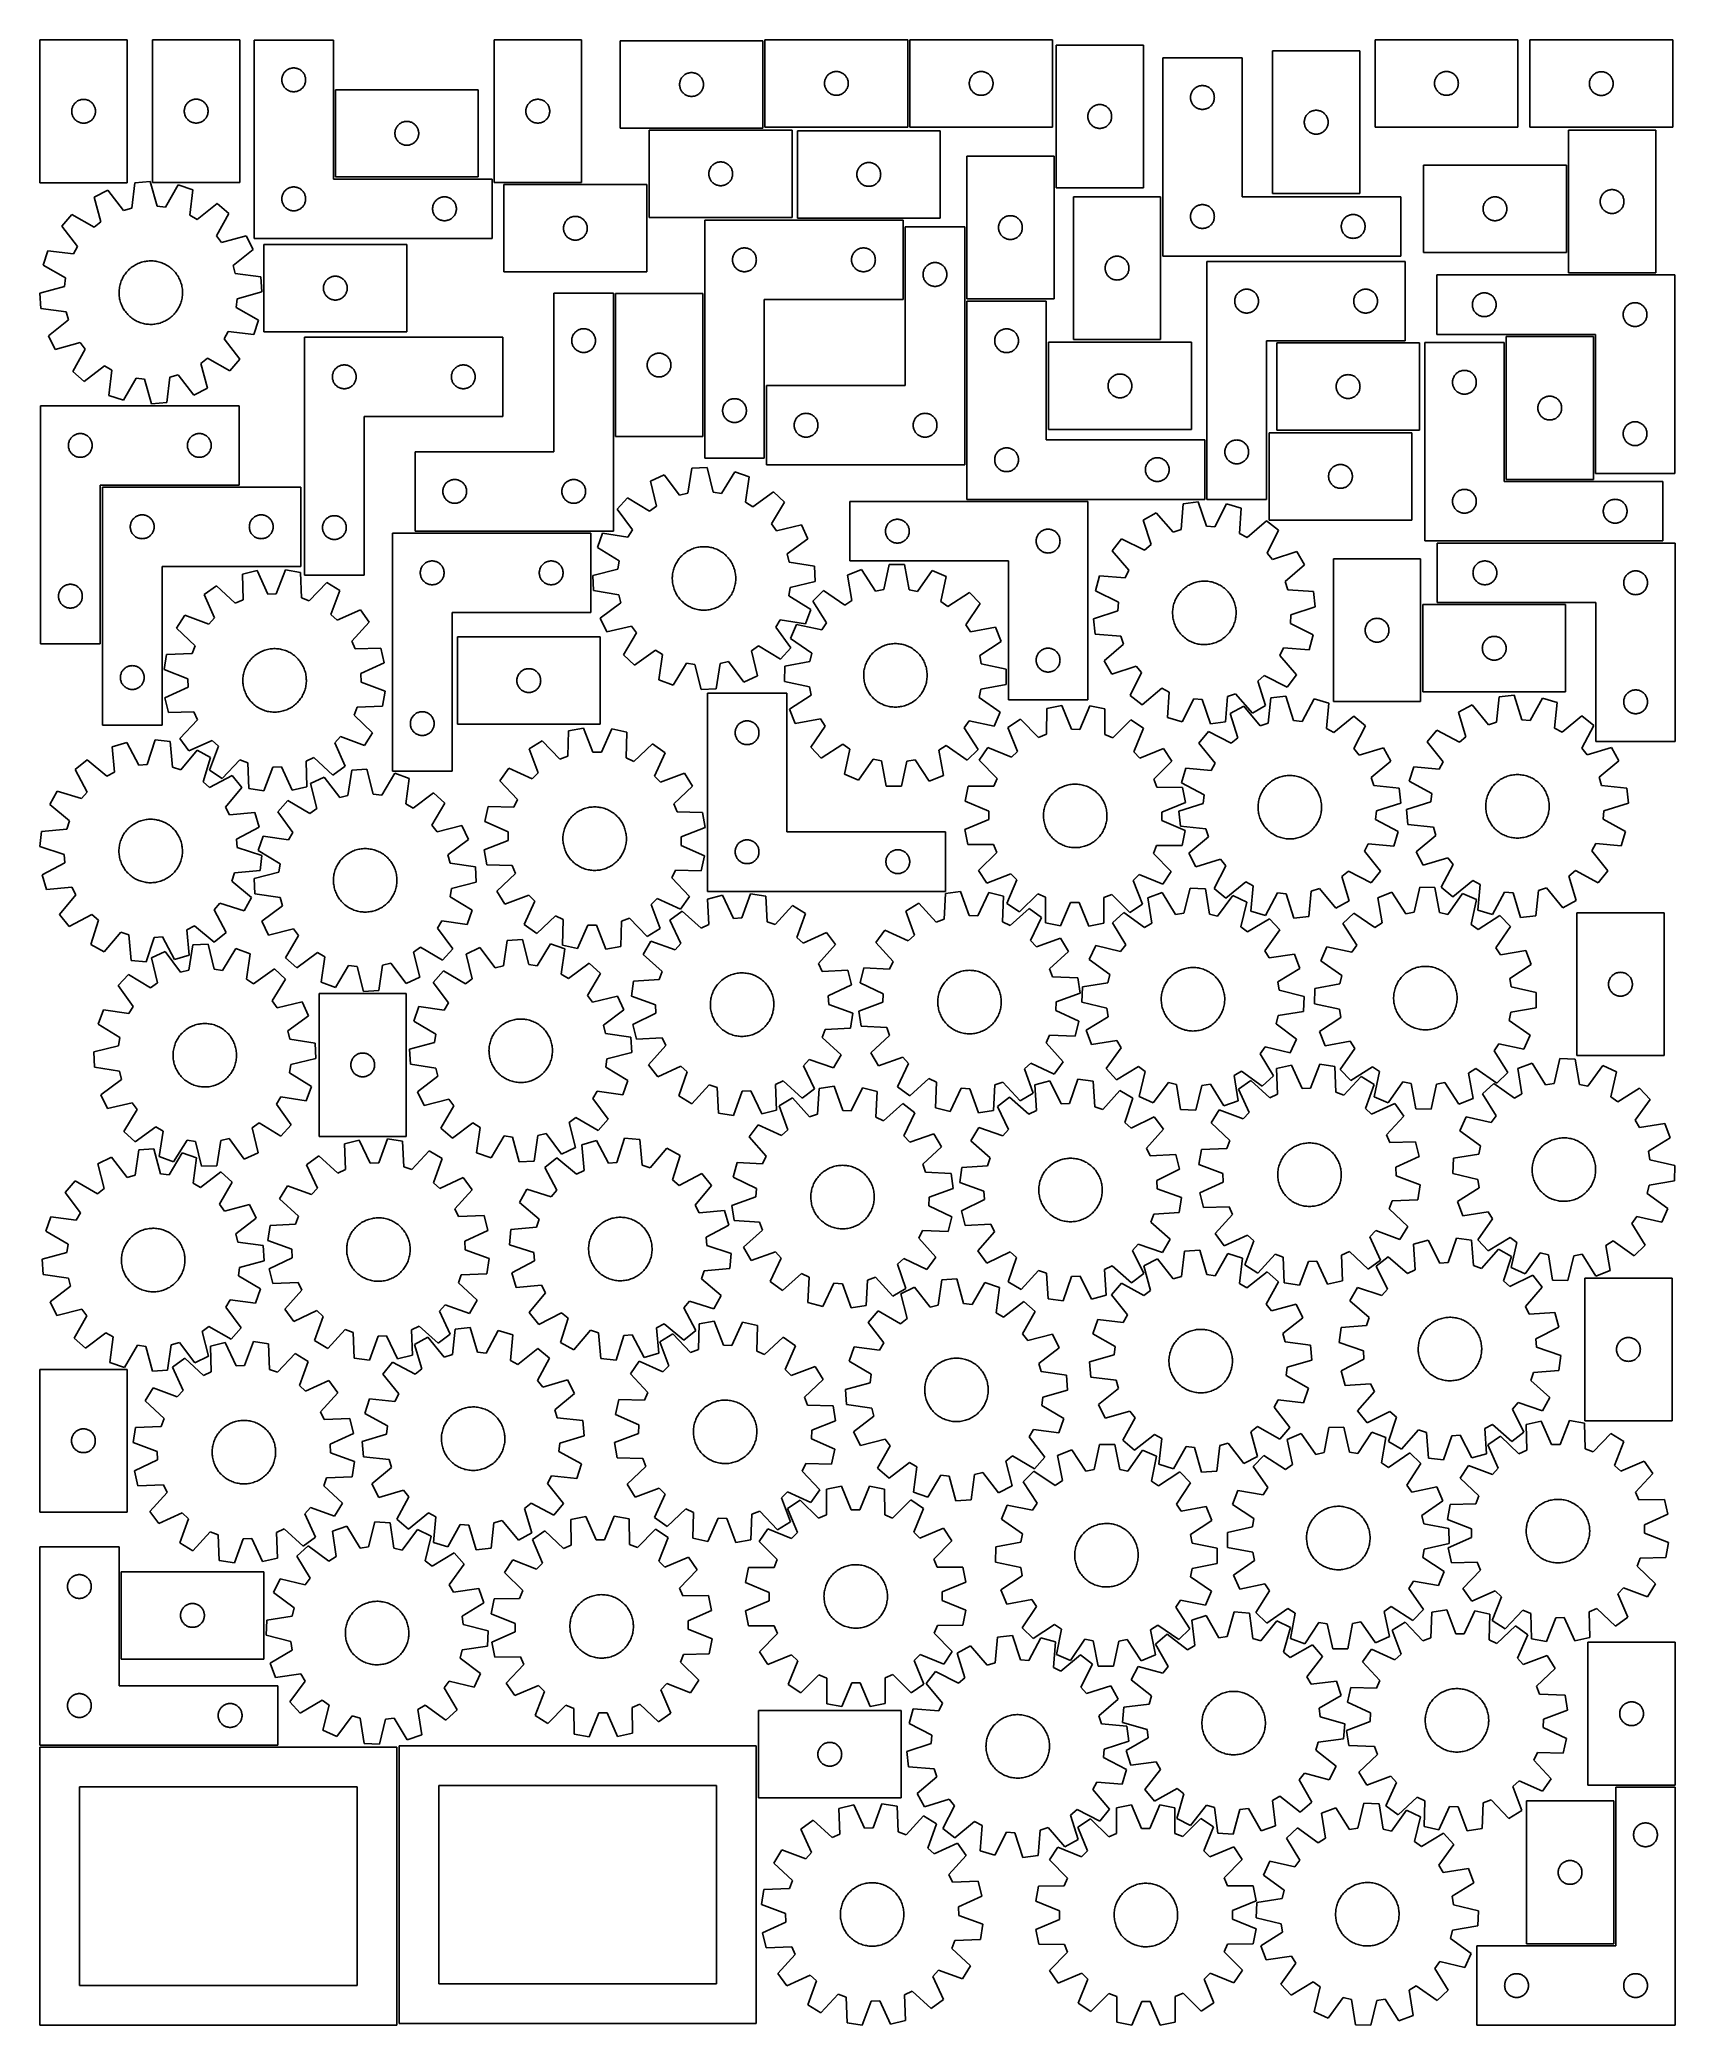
# Model space of a CAD drawing. Header units: millimetres. Extents: x 7 to 1243, y 7 to 1508.
import ezdxf

# ---------------------------------------------------------------- set-up
doc = ezdxf.new("R2010")
doc.units = ezdxf.units.MM
doc.layers.add('CUT', color=7, linetype='CONTINUOUS', true_color=0x000000)

msp = doc.modelspace()

# ---------------------------------------------------------------- linework, layer by layer
at = {"layer": 'CUT'}
for p, q in [((72.714323, 1507.735628), (6.714323, 1507.735628)), ((6.714323, 1507.735628), (6.714323, 1399.735628)), ((72.714323, 1399.735628), (72.714323, 1507.735628)), ((157.838347, 1507.871614), (91.838347, 1507.871614)), ((91.838347, 1507.871614), (91.838347, 1399.871614)), ((157.838347, 1399.871614), (157.838347, 1507.871614)), ((228.611175, 1507.521516), (168.611175, 1507.521516)), ((168.611175, 1507.521516), (168.611175, 1357.521516)), ((228.611175, 1402.521516), (228.611175, 1507.521516)), ((416.187712, 1507.829378), (350.187712, 1507.829378)), ((350.187712, 1507.829378), (350.187712, 1399.829378)), ((416.187712, 1399.829378), (416.187712, 1507.829378)), ((553.454558, 1506.986115), (445.454558, 1506.986115)), ((445.454558, 1506.986115), (445.454558, 1440.986115)), ((553.454558, 1440.986115), (553.454558, 1506.986115)), ((662.967496, 1507.861607), (554.967496, 1507.861607)), ((554.967496, 1507.861607), (554.967496, 1441.861607)), ((662.967496, 1441.861607), (662.967496, 1507.861607)), ((772.480498, 1507.824983), (664.480498, 1507.824983)), ((664.480498, 1507.824983), (664.480498, 1441.824983)), ((772.480498, 1441.824983), (772.480498, 1507.824983)), ((841.166045, 1503.840852), (775.166045, 1503.840852)), ((775.166045, 1503.840852), (775.166045, 1395.840852)), ((841.166045, 1395.840852), (841.166045, 1503.840852)), ((1124.352141, 1507.863313), (1016.352141, 1507.863313)), ((1016.352141, 1507.863313), (1016.352141, 1441.863313)), ((1124.352141, 1441.863313), (1124.352141, 1507.863313)), ((1241.470727, 1507.667515), (1133.470727, 1507.667515)), ((1133.470727, 1507.667515), (1133.470727, 1441.667515)), ((1241.470727, 1441.667515), (1241.470727, 1507.667515)), ((196.281803, 1486.214848), (196.855362, 1486.348583)), ((196.855362, 1486.348583), (197.436439, 1486.444519)), ((197.436439, 1486.444519), (198.022546, 1486.502246)), ((198.022546, 1486.502246), (198.611175, 1486.521516)), ((198.611175, 1486.521516), (199.199803, 1486.502246)), ((199.199803, 1486.502246), (199.78591, 1486.444519)), ((199.78591, 1486.444519), (200.366987, 1486.348583)), ((200.366987, 1486.348583), (200.940546, 1486.214848)), ((915.813994, 1494.181184), (855.813994, 1494.181184)), ((855.813994, 1494.181184), (855.813994, 1344.181184)), ((915.813994, 1389.181184), (915.813994, 1494.181184)), ((938.851068, 1499.492705), (938.851068, 1391.492705)), ((1004.851068, 1499.492705), (938.851068, 1499.492705)), ((1004.851068, 1391.492705), (1004.851068, 1499.492705)), ((189.611175, 1477.521516), (189.630444, 1478.110144)), ((189.630444, 1476.932888), (189.611175, 1477.521516)), ((189.630444, 1478.110144), (189.688171, 1478.696251)), ((189.688171, 1476.34678), (189.630444, 1476.932888)), ((189.688171, 1478.696251), (189.784107, 1479.277329)), ((189.784107, 1475.765703), (189.688171, 1476.34678)), ((189.784107, 1479.277329), (189.917842, 1479.850887)), ((189.917842, 1475.192144), (189.784107, 1475.765703)), ((189.917842, 1479.850887), (190.088803, 1480.414471)), ((190.088803, 1474.628561), (189.917842, 1475.192144)), ((190.088803, 1480.414471), (190.296259, 1480.965667)), ((190.296259, 1474.077365), (190.088803, 1474.628561)), ((190.296259, 1480.965667), (190.53932, 1481.502114)), ((190.53932, 1473.540918), (190.296259, 1474.077365)), ((190.53932, 1481.502114), (190.816946, 1482.021516)), ((190.816946, 1473.021516), (190.53932, 1473.540918)), ((190.816946, 1482.021516), (191.127948, 1482.521648)), ((191.127948, 1472.521384), (190.816946, 1473.021516)), ((191.127948, 1482.521648), (191.470995, 1483.000369)), ((191.470995, 1472.042663), (191.127948, 1472.521384)), ((191.470995, 1483.000369), (191.844616, 1483.455628)), ((191.844616, 1471.587403), (191.470995, 1472.042663)), ((191.844616, 1483.455628), (192.247214, 1483.885477)), ((192.247214, 1471.157555), (191.844616, 1471.587403)), ((192.247214, 1483.885477), (192.677062, 1484.288074)), ((192.677062, 1484.288074), (193.132322, 1484.661696)), ((193.132322, 1484.661696), (193.611042, 1485.004742)), ((193.611042, 1485.004742), (194.111175, 1485.315744)), ((194.111175, 1485.315744), (194.630576, 1485.59337)), ((194.630576, 1485.59337), (195.167024, 1485.836432)), ((195.167024, 1485.836432), (195.718219, 1486.043887)), ((195.718219, 1486.043887), (196.281803, 1486.214848)), ((200.940546, 1486.214848), (201.50413, 1486.043887)), ((201.50413, 1486.043887), (202.055325, 1485.836432)), ((202.055325, 1485.836432), (202.591773, 1485.59337)), ((202.591773, 1485.59337), (203.111175, 1485.315744)), ((203.111175, 1485.315744), (203.611307, 1485.004742)), ((203.611307, 1485.004742), (204.090027, 1484.661696)), ((204.090027, 1484.661696), (204.545287, 1484.288074)), ((204.545287, 1484.288074), (204.975136, 1483.885477)), ((204.975136, 1483.885477), (205.377733, 1483.455628)), ((205.377733, 1471.587403), (204.975136, 1471.157555)), ((205.377733, 1483.455628), (205.751355, 1483.000369)), ((205.751355, 1472.042663), (205.377733, 1471.587403)), ((205.751355, 1483.000369), (206.094401, 1482.521648)), ((206.094401, 1472.521384), (205.751355, 1472.042663)), ((206.094401, 1482.521648), (206.405403, 1482.021516)), ((206.405403, 1473.021516), (206.094401, 1472.521384)), ((206.405403, 1482.021516), (206.683029, 1481.502114)), ((206.683029, 1473.540918), (206.405403, 1473.021516)), ((206.683029, 1481.502114), (206.92609, 1480.965667)), ((206.92609, 1474.077365), (206.683029, 1473.540918)), ((206.92609, 1480.965667), (207.133546, 1480.414471)), ((207.133546, 1474.628561), (206.92609, 1474.077365)), ((207.133546, 1480.414471), (207.304507, 1479.850887)), ((207.304507, 1475.192144), (207.133546, 1474.628561)), ((207.304507, 1479.850887), (207.438242, 1479.277329)), ((207.438242, 1475.765703), (207.304507, 1475.192144)), ((207.438242, 1479.277329), (207.534178, 1478.696251)), ((207.534178, 1476.34678), (207.438242, 1475.765703)), ((207.534178, 1478.696251), (207.591905, 1478.110144)), ((207.591905, 1476.932888), (207.534178, 1476.34678)), ((207.591905, 1478.110144), (207.611175, 1477.521516)), ((207.611175, 1477.521516), (207.591905, 1476.932888)), ((490.454558, 1473.986115), (490.473828, 1474.574744)), ((490.473828, 1473.397487), (490.454558, 1473.986115)), ((490.473828, 1474.574744), (490.531554, 1475.160851)), ((490.531554, 1472.81138), (490.473828, 1473.397487)), ((490.531554, 1475.160851), (490.627491, 1475.741928)), ((490.627491, 1472.230303), (490.531554, 1472.81138)), ((490.627491, 1475.741928), (490.761226, 1476.315487)), ((490.761226, 1471.656744), (490.627491, 1472.230303)), ((490.761226, 1476.315487), (490.932187, 1476.879071)), ((490.932187, 1471.09316), (490.761226, 1471.656744)), ((490.932187, 1476.879071), (491.139642, 1477.430266)), ((491.139642, 1477.430266), (491.382703, 1477.966714)), ((491.382703, 1477.966714), (491.660329, 1478.486115)), ((491.660329, 1478.486115), (491.971332, 1478.986248)), ((491.971332, 1478.986248), (492.314378, 1479.464968)), ((492.314378, 1479.464968), (492.688, 1479.920228)), ((492.688, 1479.920228), (493.090597, 1480.350076)), ((493.090597, 1480.350076), (493.520446, 1480.752674)), ((493.520446, 1480.752674), (493.975705, 1481.126296)), ((493.975705, 1481.126296), (494.454426, 1481.469342)), ((494.454426, 1481.469342), (494.954558, 1481.780344)), ((494.954558, 1481.780344), (495.47396, 1482.05797)), ((495.47396, 1482.05797), (496.010407, 1482.301031)), ((496.010407, 1482.301031), (496.561603, 1482.508487)), ((496.561603, 1482.508487), (497.125187, 1482.679448)), ((497.125187, 1482.679448), (497.698745, 1482.813183)), ((497.698745, 1482.813183), (498.279822, 1482.909119)), ((498.279822, 1482.909119), (498.86593, 1482.966846)), ((498.86593, 1482.966846), (499.454558, 1482.986115)), ((499.454558, 1482.986115), (500.043186, 1482.966846)), ((500.043186, 1482.966846), (500.629294, 1482.909119)), ((500.629294, 1482.909119), (501.210371, 1482.813183)), ((501.210371, 1482.813183), (501.78393, 1482.679448)), ((501.78393, 1482.679448), (502.347513, 1482.508487)), ((502.347513, 1482.508487), (502.898709, 1482.301031)), ((502.898709, 1482.301031), (503.435156, 1482.05797)), ((503.435156, 1482.05797), (503.954558, 1481.780344)), ((503.954558, 1481.780344), (504.45469, 1481.469342)), ((504.45469, 1481.469342), (504.933411, 1481.126296)), ((504.933411, 1481.126296), (505.38867, 1480.752674)), ((505.38867, 1480.752674), (505.818519, 1480.350076)), ((505.818519, 1480.350076), (506.221116, 1479.920228)), ((506.221116, 1479.920228), (506.594738, 1479.464968)), ((506.594738, 1479.464968), (506.937785, 1478.986248)), ((506.937785, 1478.986248), (507.248787, 1478.486115)), ((507.248787, 1478.486115), (507.526413, 1477.966714)), ((507.526413, 1477.966714), (507.769474, 1477.430266)), ((507.769474, 1477.430266), (507.976929, 1476.879071)), ((507.976929, 1476.879071), (508.147891, 1476.315487)), ((508.147891, 1471.656744), (507.976929, 1471.09316)), ((508.147891, 1476.315487), (508.281626, 1475.741928)), ((508.281626, 1472.230303), (508.147891, 1471.656744)), ((508.281626, 1475.741928), (508.377562, 1475.160851)), ((508.377562, 1472.81138), (508.281626, 1472.230303)), ((508.377562, 1475.160851), (508.435288, 1474.574744)), ((508.435288, 1473.397487), (508.377562, 1472.81138)), ((508.435288, 1474.574744), (508.454558, 1473.986115)), ((508.454558, 1473.986115), (508.435288, 1473.397487)), ((599.967496, 1474.861607), (599.986765, 1475.450235)), ((599.986765, 1474.272979), (599.967496, 1474.861607)), ((599.986765, 1475.450235), (600.044492, 1476.036342)), ((600.044492, 1473.686871), (599.986765, 1474.272979)), ((600.044492, 1476.036342), (600.140428, 1476.61742)), ((600.140428, 1473.105794), (600.044492, 1473.686871)), ((600.140428, 1476.61742), (600.274163, 1477.190978)), ((600.274163, 1472.532235), (600.140428, 1473.105794)), ((600.274163, 1477.190978), (600.445125, 1477.754562)), ((600.445125, 1471.968652), (600.274163, 1472.532235)), ((600.445125, 1477.754562), (600.65258, 1478.305758)), ((600.65258, 1471.417456), (600.445125, 1471.968652)), ((600.65258, 1478.305758), (600.895641, 1478.842205)), ((600.895641, 1470.881009), (600.65258, 1471.417456)), ((600.895641, 1478.842205), (601.173267, 1479.361607)), ((601.173267, 1479.361607), (601.484269, 1479.861739)), ((601.484269, 1479.861739), (601.827316, 1480.34046)), ((601.827316, 1480.34046), (602.200937, 1480.795719)), ((602.200937, 1480.795719), (602.603535, 1481.225568)), ((602.603535, 1481.225568), (603.033383, 1481.628165)), ((603.033383, 1481.628165), (603.488643, 1482.001787)), ((603.488643, 1482.001787), (603.967364, 1482.344833)), ((603.967364, 1482.344833), (604.467496, 1482.655835)), ((604.467496, 1482.655835), (604.986898, 1482.933461)), ((604.986898, 1482.933461), (605.523345, 1483.176523)), ((605.523345, 1483.176523), (606.074541, 1483.383978)), ((606.074541, 1483.383978), (606.638124, 1483.554939)), ((606.638124, 1483.554939), (607.211683, 1483.688674)), ((607.211683, 1483.688674), (607.79276, 1483.78461)), ((607.79276, 1483.78461), (608.378868, 1483.842337)), ((608.378868, 1483.842337), (608.967496, 1483.861607)), ((608.967496, 1483.861607), (609.556124, 1483.842337)), ((609.556124, 1483.842337), (610.142231, 1483.78461)), ((610.142231, 1483.78461), (610.723309, 1483.688674)), ((610.723309, 1483.688674), (611.296867, 1483.554939)), ((611.296867, 1483.554939), (611.860451, 1483.383978)), ((611.860451, 1483.383978), (612.411647, 1483.176523)), ((612.411647, 1483.176523), (612.948094, 1482.933461)), ((612.948094, 1482.933461), (613.467496, 1482.655835)), ((613.467496, 1482.655835), (613.967628, 1482.344833)), ((613.967628, 1482.344833), (614.446349, 1482.001787)), ((614.446349, 1482.001787), (614.901608, 1481.628165)), ((614.901608, 1481.628165), (615.331457, 1481.225568)), ((615.331457, 1481.225568), (615.734054, 1480.795719)), ((615.734054, 1480.795719), (616.107676, 1480.34046)), ((616.107676, 1480.34046), (616.450722, 1479.861739)), ((616.450722, 1479.861739), (616.761724, 1479.361607)), ((616.761724, 1479.361607), (617.03935, 1478.842205)), ((617.03935, 1478.842205), (617.282412, 1478.305758)), ((617.282412, 1471.417456), (617.03935, 1470.881009)), ((617.282412, 1478.305758), (617.489867, 1477.754562)), ((617.489867, 1471.968652), (617.282412, 1471.417456)), ((617.489867, 1477.754562), (617.660828, 1477.190978)), ((617.660828, 1472.532235), (617.489867, 1471.968652)), ((617.660828, 1477.190978), (617.794563, 1476.61742)), ((617.794563, 1473.105794), (617.660828, 1472.532235)), ((617.794563, 1476.61742), (617.890499, 1476.036342)), ((617.890499, 1473.686871), (617.794563, 1473.105794)), ((617.890499, 1476.036342), (617.948226, 1475.450235)), ((617.948226, 1474.272979), (617.890499, 1473.686871)), ((617.948226, 1475.450235), (617.967496, 1474.861607)), ((617.967496, 1474.861607), (617.948226, 1474.272979)), ((709.480498, 1474.824983), (709.499768, 1475.413611)), ((709.499768, 1474.236354), (709.480498, 1474.824983)), ((709.499768, 1475.413611), (709.557494, 1475.999718)), ((709.557494, 1473.650247), (709.499768, 1474.236354)), ((709.557494, 1475.999718), (709.653431, 1476.580796)), ((709.653431, 1473.06917), (709.557494, 1473.650247)), ((709.653431, 1476.580796), (709.787166, 1477.154354)), ((709.787166, 1472.495611), (709.653431, 1473.06917)), ((709.787166, 1477.154354), (709.958127, 1477.717938)), ((709.958127, 1471.932027), (709.787166, 1472.495611)), ((709.958127, 1477.717938), (710.165582, 1478.269134)), ((710.165582, 1471.380832), (709.958127, 1471.932027)), ((710.165582, 1478.269134), (710.408643, 1478.805581)), ((710.408643, 1470.844384), (710.165582, 1471.380832)), ((710.408643, 1478.805581), (710.686269, 1479.324983)), ((710.686269, 1479.324983), (710.997272, 1479.825115)), ((710.997272, 1479.825115), (711.340318, 1480.303836)), ((711.340318, 1480.303836), (711.71394, 1480.759095)), ((711.71394, 1480.759095), (712.116537, 1481.188944)), ((712.116537, 1481.188944), (712.546386, 1481.591541)), ((712.546386, 1481.591541), (713.001645, 1481.965163)), ((713.001645, 1481.965163), (713.480366, 1482.308209)), ((713.480366, 1482.308209), (713.980498, 1482.619211)), ((713.980498, 1482.619211), (714.4999, 1482.896837)), ((714.4999, 1482.896837), (715.036347, 1483.139898)), ((715.036347, 1483.139898), (715.587543, 1483.347354)), ((715.587543, 1483.347354), (716.151127, 1483.518315)), ((716.151127, 1483.518315), (716.724685, 1483.65205)), ((716.724685, 1483.65205), (717.305762, 1483.747986)), ((717.305762, 1483.747986), (717.89187, 1483.805713)), ((717.89187, 1483.805713), (718.480498, 1483.824983)), ((718.480498, 1483.824983), (719.069126, 1483.805713)), ((719.069126, 1483.805713), (719.655234, 1483.747986)), ((719.655234, 1483.747986), (720.236311, 1483.65205)), ((720.236311, 1483.65205), (720.809869, 1483.518315)), ((720.809869, 1483.518315), (721.373453, 1483.347354)), ((721.373453, 1483.347354), (721.924649, 1483.139898)), ((721.924649, 1483.139898), (722.461096, 1482.896837)), ((722.461096, 1482.896837), (722.980498, 1482.619211)), ((722.980498, 1482.619211), (723.48063, 1482.308209)), ((723.48063, 1482.308209), (723.959351, 1481.965163)), ((723.959351, 1481.965163), (724.41461, 1481.591541)), ((724.41461, 1481.591541), (724.844459, 1481.188944)), ((724.844459, 1481.188944), (725.247056, 1480.759095)), ((725.247056, 1480.759095), (725.620678, 1480.303836)), ((725.620678, 1480.303836), (725.963725, 1479.825115)), ((725.963725, 1479.825115), (726.274727, 1479.324983)), ((726.274727, 1479.324983), (726.552353, 1478.805581)), ((726.552353, 1478.805581), (726.795414, 1478.269134)), ((726.795414, 1471.380832), (726.552353, 1470.844384)), ((726.795414, 1478.269134), (727.002869, 1477.717938)), ((727.002869, 1471.932027), (726.795414, 1471.380832)), ((727.002869, 1477.717938), (727.17383, 1477.154354)), ((727.17383, 1472.495611), (727.002869, 1471.932027)), ((727.17383, 1477.154354), (727.307566, 1476.580796)), ((727.307566, 1473.06917), (727.17383, 1472.495611)), ((727.307566, 1476.580796), (727.403502, 1475.999718)), ((727.403502, 1473.650247), (727.307566, 1473.06917)), ((727.403502, 1475.999718), (727.461228, 1475.413611)), ((727.461228, 1474.236354), (727.403502, 1473.650247)), ((727.461228, 1475.413611), (727.480498, 1474.824983)), ((727.480498, 1474.824983), (727.461228, 1474.236354)), ((880.335142, 1471.321364), (880.813862, 1471.66441)), ((880.813862, 1471.66441), (881.313994, 1471.975412)), ((881.313994, 1471.975412), (881.833396, 1472.253038)), ((881.833396, 1472.253038), (882.369844, 1472.496099)), ((882.369844, 1472.496099), (882.921039, 1472.703555)), ((882.921039, 1472.703555), (883.484623, 1472.874516)), ((883.484623, 1472.874516), (884.058182, 1473.008251)), ((884.058182, 1473.008251), (884.639259, 1473.104187)), ((884.639259, 1473.104187), (885.225366, 1473.161914)), ((885.225366, 1473.161914), (885.813994, 1473.181184)), ((885.813994, 1473.181184), (886.402623, 1473.161914)), ((886.402623, 1473.161914), (886.98873, 1473.104187)), ((886.98873, 1473.104187), (887.569807, 1473.008251)), ((887.569807, 1473.008251), (888.143366, 1472.874516)), ((888.143366, 1472.874516), (888.70695, 1472.703555)), ((888.70695, 1472.703555), (889.258145, 1472.496099)), ((889.258145, 1472.496099), (889.794593, 1472.253038)), ((889.794593, 1472.253038), (890.313994, 1471.975412)), ((890.313994, 1471.975412), (890.814127, 1471.66441)), ((890.814127, 1471.66441), (891.292847, 1471.321364)), ((1061.352141, 1474.863313), (1061.371411, 1475.451941)), ((1061.371411, 1474.274685), (1061.352141, 1474.863313)), ((1061.371411, 1475.451941), (1061.429137, 1476.038048)), ((1061.429137, 1473.688577), (1061.371411, 1474.274685)), ((1061.429137, 1476.038048), (1061.525074, 1476.619126)), ((1061.525074, 1473.1075), (1061.429137, 1473.688577)), ((1061.525074, 1476.619126), (1061.658809, 1477.192684)), ((1061.658809, 1472.533941), (1061.525074, 1473.1075)), ((1061.658809, 1477.192684), (1061.82977, 1477.756268)), ((1061.82977, 1471.970358), (1061.658809, 1472.533941)), ((1061.82977, 1477.756268), (1062.037225, 1478.307464)), ((1062.037225, 1471.419162), (1061.82977, 1471.970358)), ((1062.037225, 1478.307464), (1062.280286, 1478.843911)), ((1062.280286, 1470.882715), (1062.037225, 1471.419162)), ((1062.280286, 1478.843911), (1062.557912, 1479.363313)), ((1062.557912, 1479.363313), (1062.868915, 1479.863445)), ((1062.868915, 1479.863445), (1063.211961, 1480.342166)), ((1063.211961, 1480.342166), (1063.585583, 1480.797425)), ((1063.585583, 1480.797425), (1063.98818, 1481.227274)), ((1063.98818, 1481.227274), (1064.418029, 1481.629871)), ((1064.418029, 1481.629871), (1064.873288, 1482.003493)), ((1064.873288, 1482.003493), (1065.352009, 1482.346539)), ((1065.352009, 1482.346539), (1065.852141, 1482.657541)), ((1065.852141, 1482.657541), (1066.371543, 1482.935167)), ((1066.371543, 1482.935167), (1066.90799, 1483.178229)), ((1066.90799, 1483.178229), (1067.459186, 1483.385684)), ((1067.459186, 1483.385684), (1068.02277, 1483.556645)), ((1068.02277, 1483.556645), (1068.596328, 1483.69038)), ((1068.596328, 1483.69038), (1069.177405, 1483.786316)), ((1069.177405, 1483.786316), (1069.763513, 1483.844043)), ((1069.763513, 1483.844043), (1070.352141, 1483.863313)), ((1070.352141, 1483.863313), (1070.940769, 1483.844043)), ((1070.940769, 1483.844043), (1071.526877, 1483.786316)), ((1071.526877, 1483.786316), (1072.107954, 1483.69038)), ((1072.107954, 1483.69038), (1072.681513, 1483.556645)), ((1072.681513, 1483.556645), (1073.245096, 1483.385684)), ((1073.245096, 1483.385684), (1073.796292, 1483.178229)), ((1073.796292, 1483.178229), (1074.332739, 1482.935167)), ((1074.332739, 1482.935167), (1074.852141, 1482.657541)), ((1074.852141, 1482.657541), (1075.352273, 1482.346539)), ((1075.352273, 1482.346539), (1075.830994, 1482.003493)), ((1075.830994, 1482.003493), (1076.286253, 1481.629871)), ((1076.286253, 1481.629871), (1076.716102, 1481.227274)), ((1076.716102, 1481.227274), (1077.118699, 1480.797425)), ((1077.118699, 1480.797425), (1077.492321, 1480.342166)), ((1077.492321, 1480.342166), (1077.835368, 1479.863445)), ((1077.835368, 1479.863445), (1078.14637, 1479.363313)), ((1078.14637, 1479.363313), (1078.423996, 1478.843911)), ((1078.423996, 1478.843911), (1078.667057, 1478.307464)), ((1078.667057, 1471.419162), (1078.423996, 1470.882715)), ((1078.667057, 1478.307464), (1078.874512, 1477.756268)), ((1078.874512, 1471.970358), (1078.667057, 1471.419162)), ((1078.874512, 1477.756268), (1079.045474, 1477.192684)), ((1079.045474, 1472.533941), (1078.874512, 1471.970358)), ((1079.045474, 1477.192684), (1079.179209, 1476.619126)), ((1079.179209, 1473.1075), (1079.045474, 1472.533941)), ((1079.179209, 1476.619126), (1079.275145, 1476.038048)), ((1079.275145, 1473.688577), (1079.179209, 1473.1075)), ((1079.275145, 1476.038048), (1079.332871, 1475.451941)), ((1079.332871, 1474.274685), (1079.275145, 1473.688577)), ((1079.332871, 1475.451941), (1079.352141, 1474.863313)), ((1079.352141, 1474.863313), (1079.332871, 1474.274685)), ((1178.470727, 1474.667515), (1178.489996, 1475.256143)), ((1178.489996, 1474.078887), (1178.470727, 1474.667515)), ((1178.489996, 1475.256143), (1178.547723, 1475.842251)), ((1178.547723, 1473.492779), (1178.489996, 1474.078887)), ((1178.547723, 1475.842251), (1178.643659, 1476.423328)), ((1178.643659, 1472.911702), (1178.547723, 1473.492779)), ((1178.643659, 1476.423328), (1178.777394, 1476.996886)), ((1178.777394, 1472.338144), (1178.643659, 1472.911702)), ((1178.777394, 1476.996886), (1178.948356, 1477.56047)), ((1178.948356, 1471.77456), (1178.777394, 1472.338144)), ((1178.948356, 1477.56047), (1179.155811, 1478.111666)), ((1179.155811, 1471.223364), (1178.948356, 1471.77456)), ((1179.155811, 1478.111666), (1179.398872, 1478.648113)), ((1179.398872, 1478.648113), (1179.676498, 1479.167515)), ((1179.676498, 1479.167515), (1179.9875, 1479.667647)), ((1179.9875, 1479.667647), (1180.330547, 1480.146368)), ((1180.330547, 1480.146368), (1180.704169, 1480.601627)), ((1180.704169, 1480.601627), (1181.106766, 1481.031476)), ((1181.106766, 1481.031476), (1181.536614, 1481.434073)), ((1181.536614, 1481.434073), (1181.991874, 1481.807695)), ((1181.991874, 1481.807695), (1182.470595, 1482.150741)), ((1182.470595, 1482.150741), (1182.970727, 1482.461744)), ((1182.970727, 1482.461744), (1183.490129, 1482.73937)), ((1183.490129, 1482.73937), (1184.026576, 1482.982431)), ((1184.026576, 1482.982431), (1184.577772, 1483.189886)), ((1184.577772, 1483.189886), (1185.141355, 1483.360847)), ((1185.141355, 1483.360847), (1185.714914, 1483.494582)), ((1185.714914, 1483.494582), (1186.295991, 1483.590519)), ((1186.295991, 1483.590519), (1186.882099, 1483.648245)), ((1186.882099, 1483.648245), (1187.470727, 1483.667515)), ((1187.470727, 1483.667515), (1188.059355, 1483.648245)), ((1188.059355, 1483.648245), (1188.645463, 1483.590519)), ((1188.645463, 1483.590519), (1189.22654, 1483.494582)), ((1189.22654, 1483.494582), (1189.800098, 1483.360847)), ((1189.800098, 1483.360847), (1190.363682, 1483.189886)), ((1190.363682, 1483.189886), (1190.914878, 1482.982431)), ((1190.914878, 1482.982431), (1191.451325, 1482.73937)), ((1191.451325, 1482.73937), (1191.970727, 1482.461744)), ((1191.970727, 1482.461744), (1192.470859, 1482.150741)), ((1192.470859, 1482.150741), (1192.94958, 1481.807695)), ((1192.94958, 1481.807695), (1193.404839, 1481.434073)), ((1193.404839, 1481.434073), (1193.834688, 1481.031476)), ((1193.834688, 1481.031476), (1194.237285, 1480.601627)), ((1194.237285, 1480.601627), (1194.610907, 1480.146368)), ((1194.610907, 1480.146368), (1194.953953, 1479.667647)), ((1194.953953, 1479.667647), (1195.264955, 1479.167515)), ((1195.264955, 1479.167515), (1195.542581, 1478.648113)), ((1195.542581, 1478.648113), (1195.785643, 1478.111666)), ((1195.785643, 1478.111666), (1195.993098, 1477.56047)), ((1195.993098, 1471.77456), (1195.785643, 1471.223364)), ((1195.993098, 1477.56047), (1196.164059, 1476.996886)), ((1196.164059, 1472.338144), (1195.993098, 1471.77456)), ((1196.164059, 1476.996886), (1196.297794, 1476.423328)), ((1196.297794, 1472.911702), (1196.164059, 1472.338144)), ((1196.297794, 1476.423328), (1196.393731, 1475.842251)), ((1196.393731, 1473.492779), (1196.297794, 1472.911702)), ((1196.393731, 1475.842251), (1196.451457, 1475.256143)), ((1196.451457, 1474.078887), (1196.393731, 1473.492779)), ((1196.451457, 1475.256143), (1196.470727, 1474.667515)), ((1196.470727, 1474.667515), (1196.451457, 1474.078887)), ((31.020991, 1456.064999), (31.191952, 1456.628583)), ((31.191952, 1456.628583), (31.399408, 1457.179779)), ((31.399408, 1457.179779), (31.642469, 1457.716226)), ((31.642469, 1457.716226), (31.920095, 1458.235628)), ((31.920095, 1458.235628), (32.231097, 1458.73576)), ((32.231097, 1458.73576), (32.574143, 1459.214481)), ((32.574143, 1459.214481), (32.947765, 1459.66974)), ((32.947765, 1459.66974), (33.350362, 1460.099589)), ((33.350362, 1460.099589), (33.780211, 1460.502186)), ((33.780211, 1460.502186), (34.23547, 1460.875808)), ((34.23547, 1460.875808), (34.714191, 1461.218854)), ((34.714191, 1461.218854), (35.214323, 1461.529856)), ((35.214323, 1461.529856), (35.733725, 1461.807482)), ((35.733725, 1461.807482), (36.270172, 1462.050544)), ((36.270172, 1462.050544), (36.821368, 1462.257999)), ((36.821368, 1462.257999), (37.384952, 1462.42896)), ((37.384952, 1462.42896), (37.95851, 1462.562695)), ((37.95851, 1462.562695), (38.539588, 1462.658632)), ((38.539588, 1462.658632), (39.125695, 1462.716358)), ((39.125695, 1462.716358), (39.714323, 1462.735628)), ((39.714323, 1462.735628), (40.302952, 1462.716358)), ((40.302952, 1462.716358), (40.889059, 1462.658632)), ((40.889059, 1462.658632), (41.470136, 1462.562695)), ((41.470136, 1462.562695), (42.043695, 1462.42896)), ((42.043695, 1462.42896), (42.607279, 1462.257999)), ((42.607279, 1462.257999), (43.158474, 1462.050544)), ((43.158474, 1462.050544), (43.694922, 1461.807482)), ((43.694922, 1461.807482), (44.214323, 1461.529856)), ((44.214323, 1461.529856), (44.714455, 1461.218854)), ((44.714455, 1461.218854), (45.193176, 1460.875808)), ((45.193176, 1460.875808), (45.648436, 1460.502186)), ((45.648436, 1460.502186), (46.078284, 1460.099589)), ((46.078284, 1460.099589), (46.480882, 1459.66974)), ((46.480882, 1459.66974), (46.854503, 1459.214481)), ((46.854503, 1459.214481), (47.19755, 1458.73576)), ((47.19755, 1458.73576), (47.508552, 1458.235628)), ((47.508552, 1458.235628), (47.786178, 1457.716226)), ((47.786178, 1457.716226), (48.029239, 1457.179779)), ((48.029239, 1457.179779), (48.236695, 1456.628583)), ((48.236695, 1456.628583), (48.407656, 1456.064999)), ((116.145014, 1456.200986), (116.315976, 1456.764569)), ((116.315976, 1456.764569), (116.523431, 1457.315765)), ((116.523431, 1457.315765), (116.766492, 1457.852212)), ((116.766492, 1457.852212), (117.044118, 1458.371614)), ((117.044118, 1458.371614), (117.35512, 1458.871746)), ((117.35512, 1458.871746), (117.698167, 1459.350467)), ((117.698167, 1459.350467), (118.071789, 1459.805726)), ((118.071789, 1459.805726), (118.474386, 1460.235575)), ((118.474386, 1460.235575), (118.904234, 1460.638172)), ((118.904234, 1460.638172), (119.359494, 1461.011794)), ((119.359494, 1461.011794), (119.838215, 1461.354841)), ((119.838215, 1461.354841), (120.338347, 1461.665843)), ((120.338347, 1461.665843), (120.857749, 1461.943469)), ((120.857749, 1461.943469), (121.394196, 1462.18653)), ((121.394196, 1462.18653), (121.945392, 1462.393985)), ((121.945392, 1462.393985), (122.508975, 1462.564947)), ((122.508975, 1462.564947), (123.082534, 1462.698682)), ((123.082534, 1462.698682), (123.663611, 1462.794618)), ((123.663611, 1462.794618), (124.249719, 1462.852344)), ((124.249719, 1462.852344), (124.838347, 1462.871614)), ((124.838347, 1462.871614), (125.426975, 1462.852344)), ((125.426975, 1462.852344), (126.013083, 1462.794618)), ((126.013083, 1462.794618), (126.59416, 1462.698682)), ((126.59416, 1462.698682), (127.167718, 1462.564947)), ((127.167718, 1462.564947), (127.731302, 1462.393985)), ((127.731302, 1462.393985), (128.282498, 1462.18653)), ((128.282498, 1462.18653), (128.818945, 1461.943469)), ((128.818945, 1461.943469), (129.338347, 1461.665843)), ((129.338347, 1461.665843), (129.838479, 1461.354841)), ((129.838479, 1461.354841), (130.3172, 1461.011794)), ((130.3172, 1461.011794), (130.772459, 1460.638172)), ((130.772459, 1460.638172), (131.202308, 1460.235575)), ((131.202308, 1460.235575), (131.604905, 1459.805726)), ((131.604905, 1459.805726), (131.978527, 1459.350467)), ((131.978527, 1459.350467), (132.321573, 1458.871746)), ((132.321573, 1458.871746), (132.632575, 1458.371614)), ((132.632575, 1458.371614), (132.910201, 1457.852212)), ((132.910201, 1457.852212), (133.153263, 1457.315765)), ((133.153263, 1457.315765), (133.360718, 1456.764569)), ((133.360718, 1456.764569), (133.531679, 1456.200986)), ((192.677062, 1470.754957), (192.247214, 1471.157555)), ((193.132322, 1470.381336), (192.677062, 1470.754957)), ((193.611042, 1470.038289), (193.132322, 1470.381336)), ((194.111175, 1469.727287), (193.611042, 1470.038289)), ((194.630576, 1469.449661), (194.111175, 1469.727287)), ((195.167024, 1469.2066), (194.630576, 1469.449661)), ((195.718219, 1468.999145), (195.167024, 1469.2066)), ((196.281803, 1468.828183), (195.718219, 1468.999145)), ((196.855362, 1468.694448), (196.281803, 1468.828183)), ((197.436439, 1468.598512), (196.855362, 1468.694448)), ((198.022546, 1468.540785), (197.436439, 1468.598512)), ((198.611175, 1468.521516), (198.022546, 1468.540785)), ((199.199803, 1468.540785), (198.611175, 1468.521516)), ((199.78591, 1468.598512), (199.199803, 1468.540785)), ((200.366987, 1468.694448), (199.78591, 1468.598512)), ((200.940546, 1468.828183), (200.366987, 1468.694448)), ((201.50413, 1468.999145), (200.940546, 1468.828183)), ((202.055325, 1469.2066), (201.50413, 1468.999145)), ((202.591773, 1469.449661), (202.055325, 1469.2066)), ((203.111175, 1469.727287), (202.591773, 1469.449661)), ((203.611307, 1470.038289), (203.111175, 1469.727287)), ((204.090027, 1470.381336), (203.611307, 1470.038289)), ((204.545287, 1470.754957), (204.090027, 1470.381336)), ((204.975136, 1471.157555), (204.545287, 1470.754957)), ((338.135464, 1470.086216), (230.135464, 1470.086216)), ((230.135464, 1470.086216), (230.135464, 1404.086216)), ((338.135464, 1404.086216), (338.135464, 1470.086216)), ((374.49438, 1456.158749), (374.665341, 1456.722333)), ((374.665341, 1456.722333), (374.872796, 1457.273529)), ((374.872796, 1457.273529), (375.115857, 1457.809976)), ((375.115857, 1457.809976), (375.393483, 1458.329378)), ((375.393483, 1458.329378), (375.704486, 1458.82951)), ((375.704486, 1458.82951), (376.047532, 1459.308231)), ((376.047532, 1459.308231), (376.421154, 1459.76349)), ((376.421154, 1459.76349), (376.823751, 1460.193339)), ((376.823751, 1460.193339), (377.2536, 1460.595936)), ((377.2536, 1460.595936), (377.708859, 1460.969558)), ((377.708859, 1460.969558), (378.18758, 1461.312604)), ((378.18758, 1461.312604), (378.687712, 1461.623606)), ((378.687712, 1461.623606), (379.207114, 1461.901232)), ((379.207114, 1461.901232), (379.743561, 1462.144294)), ((379.743561, 1462.144294), (380.294757, 1462.351749)), ((380.294757, 1462.351749), (380.858341, 1462.52271)), ((380.858341, 1462.52271), (381.431899, 1462.656445)), ((381.431899, 1462.656445), (382.012976, 1462.752382)), ((382.012976, 1462.752382), (382.599084, 1462.810108)), ((382.599084, 1462.810108), (383.187712, 1462.829378)), ((383.187712, 1462.829378), (383.77634, 1462.810108)), ((383.77634, 1462.810108), (384.362448, 1462.752382)), ((384.362448, 1462.752382), (384.943525, 1462.656445)), ((384.943525, 1462.656445), (385.517083, 1462.52271)), ((385.517083, 1462.52271), (386.080667, 1462.351749)), ((386.080667, 1462.351749), (386.631863, 1462.144294)), ((386.631863, 1462.144294), (387.16831, 1461.901232)), ((387.16831, 1461.901232), (387.687712, 1461.623606)), ((387.687712, 1461.623606), (388.187844, 1461.312604)), ((388.187844, 1461.312604), (388.666565, 1460.969558)), ((388.666565, 1460.969558), (389.121824, 1460.595936)), ((389.121824, 1460.595936), (389.551673, 1460.193339)), ((389.551673, 1460.193339), (389.95427, 1459.76349)), ((389.95427, 1459.76349), (390.327892, 1459.308231)), ((390.327892, 1459.308231), (390.670939, 1458.82951)), ((390.670939, 1458.82951), (390.981941, 1458.329378)), ((390.981941, 1458.329378), (391.259567, 1457.809976)), ((391.259567, 1457.809976), (391.502628, 1457.273529)), ((391.502628, 1457.273529), (391.710083, 1456.722333)), ((391.710083, 1456.722333), (391.881044, 1456.158749)), ((491.139642, 1470.541965), (490.932187, 1471.09316)), ((491.382703, 1470.005517), (491.139642, 1470.541965)), ((491.660329, 1469.486115), (491.382703, 1470.005517)), ((491.971332, 1468.985983), (491.660329, 1469.486115)), ((492.314378, 1468.507263), (491.971332, 1468.985983)), ((492.688, 1468.052003), (492.314378, 1468.507263)), ((493.090597, 1467.622154), (492.688, 1468.052003)), ((493.520446, 1467.219557), (493.090597, 1467.622154)), ((493.975705, 1466.845935), (493.520446, 1467.219557)), ((494.454426, 1466.502889), (493.975705, 1466.845935)), ((494.954558, 1466.191887), (494.454426, 1466.502889)), ((495.47396, 1465.914261), (494.954558, 1466.191887)), ((496.010407, 1465.6712), (495.47396, 1465.914261)), ((496.561603, 1465.463744), (496.010407, 1465.6712)), ((497.125187, 1465.292783), (496.561603, 1465.463744)), ((497.698745, 1465.159048), (497.125187, 1465.292783)), ((498.279822, 1465.063112), (497.698745, 1465.159048)), ((498.86593, 1465.005385), (498.279822, 1465.063112)), ((499.454558, 1464.986115), (498.86593, 1465.005385)), ((500.043186, 1465.005385), (499.454558, 1464.986115)), ((500.629294, 1465.063112), (500.043186, 1465.005385)), ((501.210371, 1465.159048), (500.629294, 1465.063112)), ((501.78393, 1465.292783), (501.210371, 1465.159048)), ((502.347513, 1465.463744), (501.78393, 1465.292783)), ((502.898709, 1465.6712), (502.347513, 1465.463744)), ((503.435156, 1465.914261), (502.898709, 1465.6712)), ((503.954558, 1466.191887), (503.435156, 1465.914261)), ((504.45469, 1466.502889), (503.954558, 1466.191887)), ((504.933411, 1466.845935), (504.45469, 1466.502889)), ((505.38867, 1467.219557), (504.933411, 1466.845935)), ((505.818519, 1467.622154), (505.38867, 1467.219557)), ((506.221116, 1468.052003), (505.818519, 1467.622154)), ((506.594738, 1468.507263), (506.221116, 1468.052003)), ((506.937785, 1468.985983), (506.594738, 1468.507263)), ((507.248787, 1469.486115), (506.937785, 1468.985983)), ((507.526413, 1470.005517), (507.248787, 1469.486115)), ((507.769474, 1470.541965), (507.526413, 1470.005517)), ((507.976929, 1471.09316), (507.769474, 1470.541965)), ((601.173267, 1470.361607), (600.895641, 1470.881009)), ((601.484269, 1469.861475), (601.173267, 1470.361607)), ((601.827316, 1469.382754), (601.484269, 1469.861475)), ((602.200937, 1468.927494), (601.827316, 1469.382754)), ((602.603535, 1468.497646), (602.200937, 1468.927494)), ((603.033383, 1468.095048), (602.603535, 1468.497646)), ((603.488643, 1467.721427), (603.033383, 1468.095048)), ((603.967364, 1467.37838), (603.488643, 1467.721427)), ((604.467496, 1467.067378), (603.967364, 1467.37838)), ((604.986898, 1466.789752), (604.467496, 1467.067378)), ((605.523345, 1466.546691), (604.986898, 1466.789752)), ((606.074541, 1466.339236), (605.523345, 1466.546691)), ((606.638124, 1466.168274), (606.074541, 1466.339236)), ((607.211683, 1466.034539), (606.638124, 1466.168274)), ((607.79276, 1465.938603), (607.211683, 1466.034539)), ((608.378868, 1465.880876), (607.79276, 1465.938603)), ((608.967496, 1465.861607), (608.378868, 1465.880876)), ((609.556124, 1465.880876), (608.967496, 1465.861607)), ((610.142231, 1465.938603), (609.556124, 1465.880876)), ((610.723309, 1466.034539), (610.142231, 1465.938603)), ((611.296867, 1466.168274), (610.723309, 1466.034539)), ((611.860451, 1466.339236), (611.296867, 1466.168274)), ((612.411647, 1466.546691), (611.860451, 1466.339236)), ((612.948094, 1466.789752), (612.411647, 1466.546691)), ((613.467496, 1467.067378), (612.948094, 1466.789752)), ((613.967628, 1467.37838), (613.467496, 1467.067378)), ((614.446349, 1467.721427), (613.967628, 1467.37838)), ((614.901608, 1468.095048), (614.446349, 1467.721427)), ((615.331457, 1468.497646), (614.901608, 1468.095048)), ((615.734054, 1468.927494), (615.331457, 1468.497646)), ((616.107676, 1469.382754), (615.734054, 1468.927494)), ((616.450722, 1469.861475), (616.107676, 1469.382754)), ((616.761724, 1470.361607), (616.450722, 1469.861475)), ((617.03935, 1470.881009), (616.761724, 1470.361607)), ((710.686269, 1470.324983), (710.408643, 1470.844384)), ((710.997272, 1469.824851), (710.686269, 1470.324983)), ((711.340318, 1469.34613), (710.997272, 1469.824851)), ((711.71394, 1468.89087), (711.340318, 1469.34613)), ((712.116537, 1468.461022), (711.71394, 1468.89087)), ((712.546386, 1468.058424), (712.116537, 1468.461022)), ((713.001645, 1467.684803), (712.546386, 1468.058424)), ((713.480366, 1467.341756), (713.001645, 1467.684803)), ((713.980498, 1467.030754), (713.480366, 1467.341756)), ((714.4999, 1466.753128), (713.980498, 1467.030754)), ((715.036347, 1466.510067), (714.4999, 1466.753128)), ((715.587543, 1466.302611), (715.036347, 1466.510067)), ((716.151127, 1466.13165), (715.587543, 1466.302611)), ((716.724685, 1465.997915), (716.151127, 1466.13165)), ((717.305762, 1465.901979), (716.724685, 1465.997915)), ((717.89187, 1465.844252), (717.305762, 1465.901979)), ((718.480498, 1465.824983), (717.89187, 1465.844252)), ((719.069126, 1465.844252), (718.480498, 1465.824983)), ((719.655234, 1465.901979), (719.069126, 1465.844252)), ((720.236311, 1465.997915), (719.655234, 1465.901979)), ((720.809869, 1466.13165), (720.236311, 1465.997915)), ((721.373453, 1466.302611), (720.809869, 1466.13165)), ((721.924649, 1466.510067), (721.373453, 1466.302611)), ((722.461096, 1466.753128), (721.924649, 1466.510067)), ((722.980498, 1467.030754), (722.461096, 1466.753128)), ((723.48063, 1467.341756), (722.980498, 1467.030754)), ((723.959351, 1467.684803), (723.48063, 1467.341756)), ((724.41461, 1468.058424), (723.959351, 1467.684803)), ((724.844459, 1468.461022), (724.41461, 1468.058424)), ((725.247056, 1468.89087), (724.844459, 1468.461022)), ((725.620678, 1469.34613), (725.247056, 1468.89087)), ((725.963725, 1469.824851), (725.620678, 1469.34613)), ((726.274727, 1470.324983), (725.963725, 1469.824851)), ((726.552353, 1470.844384), (726.274727, 1470.324983)), ((801.802084, 1456.204813), (802.231932, 1456.607411)), ((802.231932, 1456.607411), (802.687192, 1456.981032)), ((802.687192, 1456.981032), (803.165912, 1457.324079)), ((803.165912, 1457.324079), (803.666045, 1457.635081)), ((803.666045, 1457.635081), (804.185446, 1457.912707)), ((804.185446, 1457.912707), (804.721894, 1458.155768)), ((804.721894, 1458.155768), (805.273089, 1458.363224)), ((805.273089, 1458.363224), (805.836673, 1458.534185)), ((805.836673, 1458.534185), (806.410232, 1458.66792)), ((806.410232, 1458.66792), (806.991309, 1458.763856)), ((806.991309, 1458.763856), (807.577416, 1458.821583)), ((807.577416, 1458.821583), (808.166045, 1458.840852)), ((808.166045, 1458.840852), (808.754673, 1458.821583)), ((808.754673, 1458.821583), (809.34078, 1458.763856)), ((809.34078, 1458.763856), (809.921857, 1458.66792)), ((809.921857, 1458.66792), (810.495416, 1458.534185)), ((810.495416, 1458.534185), (811.059, 1458.363224)), ((811.059, 1458.363224), (811.610195, 1458.155768)), ((811.610195, 1458.155768), (812.146643, 1457.912707)), ((812.146643, 1457.912707), (812.666045, 1457.635081)), ((812.666045, 1457.635081), (813.166177, 1457.324079)), ((813.166177, 1457.324079), (813.644897, 1456.981032)), ((813.644897, 1456.981032), (814.100157, 1456.607411)), ((814.100157, 1456.607411), (814.530006, 1456.204813)), ((876.813994, 1464.181184), (876.833264, 1464.769812)), ((876.833264, 1463.592556), (876.813994, 1464.181184)), ((876.833264, 1464.769812), (876.890991, 1465.355919)), ((876.890991, 1463.006448), (876.833264, 1463.592556)), ((876.890991, 1465.355919), (876.986927, 1465.936997)), ((876.986927, 1462.425371), (876.890991, 1463.006448)), ((876.986927, 1465.936997), (877.120662, 1466.510555)), ((877.120662, 1461.851812), (876.986927, 1462.425371)), ((877.120662, 1466.510555), (877.291623, 1467.074139)), ((877.291623, 1461.288229), (877.120662, 1461.851812)), ((877.291623, 1467.074139), (877.499079, 1467.625335)), ((877.499079, 1460.737033), (877.291623, 1461.288229)), ((877.499079, 1467.625335), (877.74214, 1468.161782)), ((877.74214, 1460.200585), (877.499079, 1460.737033)), ((877.74214, 1468.161782), (878.019766, 1468.681184)), ((878.019766, 1459.681184), (877.74214, 1460.200585)), ((878.019766, 1468.681184), (878.330768, 1469.181316)), ((878.330768, 1459.181052), (878.019766, 1459.681184)), ((878.330768, 1469.181316), (878.673814, 1469.660037)), ((878.673814, 1458.702331), (878.330768, 1459.181052)), ((878.673814, 1469.660037), (879.047436, 1470.115296)), ((879.047436, 1458.247071), (878.673814, 1458.702331)), ((879.047436, 1470.115296), (879.450033, 1470.545145)), ((879.450033, 1457.817223), (879.047436, 1458.247071)), ((879.450033, 1470.545145), (879.879882, 1470.947742)), ((879.879882, 1457.414625), (879.450033, 1457.817223)), ((879.879882, 1470.947742), (880.335142, 1471.321364)), ((880.335142, 1457.041004), (879.879882, 1457.414625)), ((880.813862, 1456.697957), (880.335142, 1457.041004)), ((881.313994, 1456.386955), (880.813862, 1456.697957)), ((881.833396, 1456.109329), (881.313994, 1456.386955)), ((890.313994, 1456.386955), (889.794593, 1456.109329)), ((890.814127, 1456.697957), (890.313994, 1456.386955)), ((891.292847, 1457.041004), (890.814127, 1456.697957)), ((891.292847, 1471.321364), (891.748107, 1470.947742)), ((891.748107, 1457.414625), (891.292847, 1457.041004)), ((891.748107, 1470.947742), (892.177955, 1470.545145)), ((892.177955, 1457.817223), (891.748107, 1457.414625)), ((892.177955, 1470.545145), (892.580553, 1470.115296)), ((892.580553, 1458.247071), (892.177955, 1457.817223)), ((892.580553, 1470.115296), (892.954174, 1469.660037)), ((892.954174, 1458.702331), (892.580553, 1458.247071)), ((892.954174, 1469.660037), (893.297221, 1469.181316)), ((893.297221, 1459.181052), (892.954174, 1458.702331)), ((893.297221, 1469.181316), (893.608223, 1468.681184)), ((893.608223, 1459.681184), (893.297221, 1459.181052)), ((893.608223, 1468.681184), (893.885849, 1468.161782)), ((893.885849, 1460.200585), (893.608223, 1459.681184)), ((893.885849, 1468.161782), (894.12891, 1467.625335)), ((894.12891, 1460.737033), (893.885849, 1460.200585)), ((894.12891, 1467.625335), (894.336366, 1467.074139)), ((894.336366, 1461.288229), (894.12891, 1460.737033)), ((894.336366, 1467.074139), (894.507327, 1466.510555)), ((894.507327, 1461.851812), (894.336366, 1461.288229)), ((894.507327, 1466.510555), (894.641062, 1465.936997)), ((894.641062, 1462.425371), (894.507327, 1461.851812)), ((894.641062, 1465.936997), (894.736998, 1465.355919)), ((894.736998, 1463.006448), (894.641062, 1462.425371)), ((894.736998, 1465.355919), (894.794725, 1464.769812)), ((894.794725, 1463.592556), (894.736998, 1463.006448)), ((894.794725, 1464.769812), (894.813994, 1464.181184)), ((894.813994, 1464.181184), (894.794725, 1463.592556)), ((1062.557912, 1470.363313), (1062.280286, 1470.882715)), ((1062.868915, 1469.863181), (1062.557912, 1470.363313)), ((1063.211961, 1469.38446), (1062.868915, 1469.863181)), ((1063.585583, 1468.9292), (1063.211961, 1469.38446)), ((1063.98818, 1468.499352), (1063.585583, 1468.9292)), ((1064.418029, 1468.096754), (1063.98818, 1468.499352)), ((1064.873288, 1467.723133), (1064.418029, 1468.096754)), ((1065.352009, 1467.380086), (1064.873288, 1467.723133)), ((1065.852141, 1467.069084), (1065.352009, 1467.380086)), ((1066.371543, 1466.791458), (1065.852141, 1467.069084)), ((1066.90799, 1466.548397), (1066.371543, 1466.791458)), ((1067.459186, 1466.340942), (1066.90799, 1466.548397)), ((1068.02277, 1466.16998), (1067.459186, 1466.340942)), ((1068.596328, 1466.036245), (1068.02277, 1466.16998)), ((1069.177405, 1465.940309), (1068.596328, 1466.036245)), ((1069.763513, 1465.882582), (1069.177405, 1465.940309)), ((1070.352141, 1465.863313), (1069.763513, 1465.882582)), ((1070.940769, 1465.882582), (1070.352141, 1465.863313)), ((1071.526877, 1465.940309), (1070.940769, 1465.882582)), ((1072.107954, 1466.036245), (1071.526877, 1465.940309)), ((1072.681513, 1466.16998), (1072.107954, 1466.036245)), ((1073.245096, 1466.340942), (1072.681513, 1466.16998)), ((1073.796292, 1466.548397), (1073.245096, 1466.340942)), ((1074.332739, 1466.791458), (1073.796292, 1466.548397)), ((1074.852141, 1467.069084), (1074.332739, 1466.791458)), ((1075.352273, 1467.380086), (1074.852141, 1467.069084)), ((1075.830994, 1467.723133), (1075.352273, 1467.380086)), ((1076.286253, 1468.096754), (1075.830994, 1467.723133)), ((1076.716102, 1468.499352), (1076.286253, 1468.096754)), ((1077.118699, 1468.9292), (1076.716102, 1468.499352)), ((1077.492321, 1469.38446), (1077.118699, 1468.9292)), ((1077.835368, 1469.863181), (1077.492321, 1469.38446)), ((1078.14637, 1470.363313), (1077.835368, 1469.863181)), ((1078.423996, 1470.882715), (1078.14637, 1470.363313)), ((1179.398872, 1470.686917), (1179.155811, 1471.223364)), ((1179.676498, 1470.167515), (1179.398872, 1470.686917)), ((1179.9875, 1469.667383), (1179.676498, 1470.167515)), ((1180.330547, 1469.188662), (1179.9875, 1469.667383)), ((1180.704169, 1468.733403), (1180.330547, 1469.188662)), ((1181.106766, 1468.303554), (1180.704169, 1468.733403)), ((1181.536614, 1467.900957), (1181.106766, 1468.303554)), ((1181.991874, 1467.527335), (1181.536614, 1467.900957)), ((1182.470595, 1467.184288), (1181.991874, 1467.527335)), ((1182.970727, 1466.873286), (1182.470595, 1467.184288)), ((1183.490129, 1466.59566), (1182.970727, 1466.873286)), ((1184.026576, 1466.352599), (1183.490129, 1466.59566)), ((1184.577772, 1466.145144), (1184.026576, 1466.352599)), ((1185.141355, 1465.974183), (1184.577772, 1466.145144)), ((1185.714914, 1465.840447), (1185.141355, 1465.974183)), ((1186.295991, 1465.744511), (1185.714914, 1465.840447)), ((1186.882099, 1465.686785), (1186.295991, 1465.744511)), ((1187.470727, 1465.667515), (1186.882099, 1465.686785)), ((1188.059355, 1465.686785), (1187.470727, 1465.667515)), ((1188.645463, 1465.744511), (1188.059355, 1465.686785)), ((1189.22654, 1465.840447), (1188.645463, 1465.744511)), ((1189.800098, 1465.974183), (1189.22654, 1465.840447)), ((1190.363682, 1466.145144), (1189.800098, 1465.974183)), ((1190.914878, 1466.352599), (1190.363682, 1466.145144)), ((1191.451325, 1466.59566), (1190.914878, 1466.352599)), ((1191.970727, 1466.873286), (1191.451325, 1466.59566)), ((1192.470859, 1467.184288), (1191.970727, 1466.873286)), ((1192.94958, 1467.527335), (1192.470859, 1467.184288)), ((1193.404839, 1467.900957), (1192.94958, 1467.527335)), ((1193.834688, 1468.303554), (1193.404839, 1467.900957)), ((1194.237285, 1468.733403), (1193.834688, 1468.303554)), ((1194.610907, 1469.188662), (1194.237285, 1468.733403)), ((1194.953953, 1469.667383), (1194.610907, 1469.188662)), ((1195.264955, 1470.167515), (1194.953953, 1469.667383)), ((1195.542581, 1470.686917), (1195.264955, 1470.167515)), ((1195.785643, 1471.223364), (1195.542581, 1470.686917)), ((30.714323, 1453.735628), (30.733593, 1454.324256)), ((30.733593, 1453.147), (30.714323, 1453.735628)), ((30.733593, 1454.324256), (30.79132, 1454.910364)), ((30.79132, 1452.560892), (30.733593, 1453.147)), ((30.79132, 1454.910364), (30.887256, 1455.491441)), ((30.887256, 1451.979815), (30.79132, 1452.560892)), ((30.887256, 1455.491441), (31.020991, 1456.064999)), ((31.020991, 1451.406256), (30.887256, 1451.979815)), ((31.191952, 1450.842673), (31.020991, 1451.406256)), ((31.399408, 1450.291477), (31.191952, 1450.842673)), ((31.642469, 1449.75503), (31.399408, 1450.291477)), ((31.920095, 1449.235628), (31.642469, 1449.75503)), ((32.231097, 1448.735496), (31.920095, 1449.235628)), ((32.574143, 1448.256775), (32.231097, 1448.735496)), ((32.947765, 1447.801515), (32.574143, 1448.256775)), ((33.350362, 1447.371667), (32.947765, 1447.801515)), ((33.780211, 1446.96907), (33.350362, 1447.371667)), ((34.23547, 1446.595448), (33.780211, 1446.96907)), ((34.714191, 1446.252401), (34.23547, 1446.595448)), ((35.214323, 1445.941399), (34.714191, 1446.252401)), ((35.733725, 1445.663773), (35.214323, 1445.941399)), ((36.270172, 1445.420712), (35.733725, 1445.663773)), ((36.821368, 1445.213257), (36.270172, 1445.420712)), ((37.384952, 1445.042295), (36.821368, 1445.213257)), ((37.95851, 1444.90856), (37.384952, 1445.042295)), ((38.539588, 1444.812624), (37.95851, 1444.90856)), ((39.125695, 1444.754898), (38.539588, 1444.812624)), ((39.714323, 1444.735628), (39.125695, 1444.754898)), ((40.302952, 1444.754898), (39.714323, 1444.735628)), ((40.889059, 1444.812624), (40.302952, 1444.754898)), ((41.470136, 1444.90856), (40.889059, 1444.812624)), ((42.043695, 1445.042295), (41.470136, 1444.90856)), ((42.607279, 1445.213257), (42.043695, 1445.042295)), ((43.158474, 1445.420712), (42.607279, 1445.213257)), ((43.694922, 1445.663773), (43.158474, 1445.420712)), ((44.214323, 1445.941399), (43.694922, 1445.663773)), ((44.714455, 1446.252401), (44.214323, 1445.941399)), ((45.193176, 1446.595448), (44.714455, 1446.252401)), ((45.648436, 1446.96907), (45.193176, 1446.595448)), ((46.078284, 1447.371667), (45.648436, 1446.96907)), ((46.480882, 1447.801515), (46.078284, 1447.371667)), ((46.854503, 1448.256775), (46.480882, 1447.801515)), ((47.19755, 1448.735496), (46.854503, 1448.256775)), ((47.508552, 1449.235628), (47.19755, 1448.735496)), ((47.786178, 1449.75503), (47.508552, 1449.235628)), ((48.029239, 1450.291477), (47.786178, 1449.75503)), ((48.236695, 1450.842673), (48.029239, 1450.291477)), ((48.407656, 1451.406256), (48.236695, 1450.842673)), ((48.407656, 1456.064999), (48.541391, 1455.491441)), ((48.541391, 1451.979815), (48.407656, 1451.406256)), ((48.541391, 1455.491441), (48.637327, 1454.910364)), ((48.637327, 1452.560892), (48.541391, 1451.979815)), ((48.637327, 1454.910364), (48.695054, 1454.324256)), ((48.695054, 1453.147), (48.637327, 1452.560892)), ((48.695054, 1454.324256), (48.714323, 1453.735628)), ((48.714323, 1453.735628), (48.695054, 1453.147)), ((115.838347, 1453.871614), (115.857616, 1454.460242)), ((115.857616, 1453.282986), (115.838347, 1453.871614)), ((115.857616, 1454.460242), (115.915343, 1455.04635)), ((115.915343, 1452.696878), (115.857616, 1453.282986)), ((115.915343, 1455.04635), (116.011279, 1455.627427)), ((116.011279, 1452.115801), (115.915343, 1452.696878)), ((116.011279, 1455.627427), (116.145014, 1456.200986)), ((116.145014, 1451.542243), (116.011279, 1452.115801)), ((116.315976, 1450.978659), (116.145014, 1451.542243)), ((116.523431, 1450.427463), (116.315976, 1450.978659)), ((116.766492, 1449.891016), (116.523431, 1450.427463)), ((117.044118, 1449.371614), (116.766492, 1449.891016)), ((117.35512, 1448.871482), (117.044118, 1449.371614)), ((117.698167, 1448.392761), (117.35512, 1448.871482)), ((118.071789, 1447.937502), (117.698167, 1448.392761)), ((118.474386, 1447.507653), (118.071789, 1447.937502)), ((118.904234, 1447.105056), (118.474386, 1447.507653)), ((119.359494, 1446.731434), (118.904234, 1447.105056)), ((119.838215, 1446.388388), (119.359494, 1446.731434)), ((120.338347, 1446.077386), (119.838215, 1446.388388)), ((120.857749, 1445.799759), (120.338347, 1446.077386)), ((121.394196, 1445.556698), (120.857749, 1445.799759)), ((121.945392, 1445.349243), (121.394196, 1445.556698)), ((122.508975, 1445.178282), (121.945392, 1445.349243)), ((123.082534, 1445.044547), (122.508975, 1445.178282)), ((123.663611, 1444.94861), (123.082534, 1445.044547)), ((124.249719, 1444.890884), (123.663611, 1444.94861)), ((124.838347, 1444.871614), (124.249719, 1444.890884)), ((125.426975, 1444.890884), (124.838347, 1444.871614)), ((126.013083, 1444.94861), (125.426975, 1444.890884)), ((126.59416, 1445.044547), (126.013083, 1444.94861)), ((127.167718, 1445.178282), (126.59416, 1445.044547)), ((127.731302, 1445.349243), (127.167718, 1445.178282)), ((128.282498, 1445.556698), (127.731302, 1445.349243)), ((128.818945, 1445.799759), (128.282498, 1445.556698)), ((129.338347, 1446.077386), (128.818945, 1445.799759)), ((129.838479, 1446.388388), (129.338347, 1446.077386)), ((130.3172, 1446.731434), (129.838479, 1446.388388)), ((130.772459, 1447.105056), (130.3172, 1446.731434)), ((131.202308, 1447.507653), (130.772459, 1447.105056)), ((131.604905, 1447.937502), (131.202308, 1447.507653)), ((131.978527, 1448.392761), (131.604905, 1447.937502)), ((132.321573, 1448.871482), (131.978527, 1448.392761)), ((132.632575, 1449.371614), (132.321573, 1448.871482)), ((132.910201, 1449.891016), (132.632575, 1449.371614)), ((133.153263, 1450.427463), (132.910201, 1449.891016)), ((133.360718, 1450.978659), (133.153263, 1450.427463)), ((133.531679, 1451.542243), (133.360718, 1450.978659)), ((133.531679, 1456.200986), (133.665414, 1455.627427)), ((133.665414, 1452.115801), (133.531679, 1451.542243)), ((133.665414, 1455.627427), (133.761351, 1455.04635)), ((133.761351, 1452.696878), (133.665414, 1452.115801)), ((133.761351, 1455.04635), (133.819077, 1454.460242)), ((133.819077, 1453.282986), (133.761351, 1452.696878)), ((133.819077, 1454.460242), (133.838347, 1453.871614)), ((133.838347, 1453.871614), (133.819077, 1453.282986)), ((276.06361, 1441.066814), (276.341236, 1441.586216)), ((276.341236, 1441.586216), (276.652238, 1442.086348)), ((276.652238, 1442.086348), (276.995284, 1442.565069)), ((276.995284, 1442.565069), (277.368906, 1443.020328)), ((277.368906, 1443.020328), (277.771503, 1443.450177)), ((277.771503, 1443.450177), (278.201352, 1443.852774)), ((278.201352, 1443.852774), (278.656612, 1444.226396)), ((278.656612, 1444.226396), (279.135332, 1444.569443)), ((279.135332, 1444.569443), (279.635464, 1444.880445)), ((279.635464, 1444.880445), (280.154866, 1445.158071)), ((280.154866, 1445.158071), (280.691314, 1445.401132)), ((280.691314, 1445.401132), (281.242509, 1445.608587)), ((281.242509, 1445.608587), (281.806093, 1445.779549)), ((281.806093, 1445.779549), (282.379652, 1445.913284)), ((282.379652, 1445.913284), (282.960729, 1446.00922)), ((282.960729, 1446.00922), (283.546836, 1446.066946)), ((283.546836, 1446.066946), (284.135464, 1446.086216)), ((284.135464, 1446.086216), (284.724093, 1446.066946)), ((284.724093, 1446.066946), (285.3102, 1446.00922)), ((285.3102, 1446.00922), (285.891277, 1445.913284)), ((285.891277, 1445.913284), (286.464836, 1445.779549)), ((286.464836, 1445.779549), (287.02842, 1445.608587)), ((287.02842, 1445.608587), (287.579615, 1445.401132)), ((287.579615, 1445.401132), (288.116063, 1445.158071)), ((288.116063, 1445.158071), (288.635464, 1444.880445)), ((288.635464, 1444.880445), (289.135597, 1444.569443)), ((289.135597, 1444.569443), (289.614317, 1444.226396)), ((289.614317, 1444.226396), (290.069577, 1443.852774)), ((290.069577, 1443.852774), (290.499426, 1443.450177)), ((290.499426, 1443.450177), (290.902023, 1443.020328)), ((290.902023, 1443.020328), (291.275645, 1442.565069)), ((291.275645, 1442.565069), (291.618691, 1442.086348)), ((291.618691, 1442.086348), (291.929693, 1441.586216)), ((291.929693, 1441.586216), (292.207319, 1441.066814)), ((374.187712, 1453.829378), (374.206982, 1454.418006)), ((374.206982, 1453.24075), (374.187712, 1453.829378)), ((374.206982, 1454.418006), (374.264708, 1455.004114)), ((374.264708, 1452.654642), (374.206982, 1453.24075)), ((374.264708, 1455.004114), (374.360644, 1455.585191)), ((374.360644, 1452.073565), (374.264708, 1452.654642)), ((374.360644, 1455.585191), (374.49438, 1456.158749)), ((374.49438, 1451.500006), (374.360644, 1452.073565)), ((374.665341, 1450.936423), (374.49438, 1451.500006)), ((374.872796, 1450.385227), (374.665341, 1450.936423)), ((375.115857, 1449.84878), (374.872796, 1450.385227)), ((375.393483, 1449.329378), (375.115857, 1449.84878)), ((375.704486, 1448.829246), (375.393483, 1449.329378)), ((376.047532, 1448.350525), (375.704486, 1448.829246)), ((376.421154, 1447.895265), (376.047532, 1448.350525)), ((376.823751, 1447.465417), (376.421154, 1447.895265)), ((377.2536, 1447.06282), (376.823751, 1447.465417)), ((377.708859, 1446.689198), (377.2536, 1447.06282)), ((378.18758, 1446.346151), (377.708859, 1446.689198)), ((378.687712, 1446.035149), (378.18758, 1446.346151)), ((379.207114, 1445.757523), (378.687712, 1446.035149)), ((379.743561, 1445.514462), (379.207114, 1445.757523)), ((380.294757, 1445.307007), (379.743561, 1445.514462)), ((380.858341, 1445.136045), (380.294757, 1445.307007)), ((381.431899, 1445.00231), (380.858341, 1445.136045)), ((382.012976, 1444.906374), (381.431899, 1445.00231)), ((382.599084, 1444.848648), (382.012976, 1444.906374)), ((383.187712, 1444.829378), (382.599084, 1444.848648)), ((383.77634, 1444.848648), (383.187712, 1444.829378)), ((384.362448, 1444.906374), (383.77634, 1444.848648)), ((384.943525, 1445.00231), (384.362448, 1444.906374)), ((385.517083, 1445.136045), (384.943525, 1445.00231)), ((386.080667, 1445.307007), (385.517083, 1445.136045)), ((386.631863, 1445.514462), (386.080667, 1445.307007)), ((387.16831, 1445.757523), (386.631863, 1445.514462)), ((387.687712, 1446.035149), (387.16831, 1445.757523)), ((388.187844, 1446.346151), (387.687712, 1446.035149)), ((388.666565, 1446.689198), (388.187844, 1446.346151)), ((389.121824, 1447.06282), (388.666565, 1446.689198)), ((389.551673, 1447.465417), (389.121824, 1447.06282)), ((389.95427, 1447.895265), (389.551673, 1447.465417)), ((390.327892, 1448.350525), (389.95427, 1447.895265)), ((390.670939, 1448.829246), (390.327892, 1448.350525)), ((390.981941, 1449.329378), (390.670939, 1448.829246)), ((391.259567, 1449.84878), (390.981941, 1449.329378)), ((391.502628, 1450.385227), (391.259567, 1449.84878)), ((391.710083, 1450.936423), (391.502628, 1450.385227)), ((391.881044, 1451.500006), (391.710083, 1450.936423)), ((391.881044, 1456.158749), (392.01478, 1455.585191)), ((392.01478, 1452.073565), (391.881044, 1451.500006)), ((392.01478, 1455.585191), (392.110716, 1455.004114)), ((392.110716, 1452.654642), (392.01478, 1452.073565)), ((392.110716, 1455.004114), (392.168442, 1454.418006)), ((392.168442, 1453.24075), (392.110716, 1452.654642)), ((392.168442, 1454.418006), (392.187712, 1453.829378)), ((392.187712, 1453.829378), (392.168442, 1453.24075)), ((554.967496, 1441.861607), (662.967496, 1441.861607)), ((664.480498, 1441.824983), (772.480498, 1441.824983)), ((799.166045, 1449.840852), (799.185314, 1450.429481)), ((799.185314, 1449.252224), (799.166045, 1449.840852)), ((799.185314, 1450.429481), (799.243041, 1451.015588)), ((799.243041, 1448.666117), (799.185314, 1449.252224)), ((799.243041, 1451.015588), (799.338977, 1451.596665)), ((799.338977, 1448.08504), (799.243041, 1448.666117)), ((799.338977, 1451.596665), (799.472712, 1452.170224)), ((799.472712, 1447.511481), (799.338977, 1448.08504)), ((799.472712, 1452.170224), (799.643673, 1452.733808)), ((799.643673, 1446.947897), (799.472712, 1447.511481)), ((799.643673, 1452.733808), (799.851129, 1453.285003)), ((799.851129, 1446.396702), (799.643673, 1446.947897)), ((799.851129, 1453.285003), (800.09419, 1453.821451)), ((800.09419, 1445.860254), (799.851129, 1446.396702)), ((800.09419, 1453.821451), (800.371816, 1454.340852)), ((800.371816, 1445.340852), (800.09419, 1445.860254)), ((800.371816, 1454.340852), (800.682818, 1454.840985)), ((800.682818, 1444.84072), (800.371816, 1445.340852)), ((800.682818, 1454.840985), (801.025864, 1455.319705)), ((801.025864, 1444.362), (800.682818, 1444.84072)), ((801.025864, 1455.319705), (801.399486, 1455.774965)), ((801.399486, 1443.90674), (801.025864, 1444.362)), ((801.399486, 1455.774965), (801.802084, 1456.204813)), ((801.802084, 1443.476891), (801.399486, 1443.90674)), ((802.231932, 1443.074294), (801.802084, 1443.476891)), ((802.687192, 1442.700672), (802.231932, 1443.074294)), ((803.165912, 1442.357626), (802.687192, 1442.700672)), ((803.666045, 1442.046624), (803.165912, 1442.357626)), ((804.185446, 1441.768998), (803.666045, 1442.046624)), ((804.721894, 1441.525937), (804.185446, 1441.768998)), ((805.273089, 1441.318481), (804.721894, 1441.525937)), ((805.836673, 1441.14752), (805.273089, 1441.318481)), ((811.059, 1441.318481), (810.495416, 1441.14752)), ((811.610195, 1441.525937), (811.059, 1441.318481)), ((812.146643, 1441.768998), (811.610195, 1441.525937)), ((812.666045, 1442.046624), (812.146643, 1441.768998)), ((813.166177, 1442.357626), (812.666045, 1442.046624)), ((813.644897, 1442.700672), (813.166177, 1442.357626)), ((814.100157, 1443.074294), (813.644897, 1442.700672)), ((814.530006, 1443.476891), (814.100157, 1443.074294)), ((814.530006, 1456.204813), (814.932603, 1455.774965)), ((814.932603, 1443.90674), (814.530006, 1443.476891)), ((814.932603, 1455.774965), (815.306225, 1455.319705)), ((815.306225, 1444.362), (814.932603, 1443.90674)), ((815.306225, 1455.319705), (815.649271, 1454.840985)), ((815.649271, 1444.84072), (815.306225, 1444.362)), ((815.649271, 1454.840985), (815.960273, 1454.340852)), ((815.960273, 1445.340852), (815.649271, 1444.84072)), ((815.960273, 1454.340852), (816.237899, 1453.821451)), ((816.237899, 1445.860254), (815.960273, 1445.340852)), ((816.237899, 1453.821451), (816.48096, 1453.285003)), ((816.48096, 1446.396702), (816.237899, 1445.860254)), ((816.48096, 1453.285003), (816.688416, 1452.733808)), ((816.688416, 1446.947897), (816.48096, 1446.396702)), ((816.688416, 1452.733808), (816.859377, 1452.170224)), ((816.859377, 1447.511481), (816.688416, 1446.947897)), ((816.859377, 1452.170224), (816.993112, 1451.596665)), ((816.993112, 1448.08504), (816.859377, 1447.511481)), ((816.993112, 1451.596665), (817.089048, 1451.015588)), ((817.089048, 1448.666117), (816.993112, 1448.08504)), ((817.089048, 1451.015588), (817.146775, 1450.429481)), ((817.146775, 1449.252224), (817.089048, 1448.666117)), ((817.146775, 1450.429481), (817.166045, 1449.840852)), ((817.166045, 1449.840852), (817.146775, 1449.252224)), ((882.369844, 1455.866268), (881.833396, 1456.109329)), ((882.921039, 1455.658813), (882.369844, 1455.866268)), ((883.484623, 1455.487851), (882.921039, 1455.658813)), ((884.058182, 1455.354116), (883.484623, 1455.487851)), ((884.639259, 1455.25818), (884.058182, 1455.354116)), ((885.225366, 1455.200453), (884.639259, 1455.25818)), ((885.813994, 1455.181184), (885.225366, 1455.200453)), ((886.402623, 1455.200453), (885.813994, 1455.181184)), ((886.98873, 1455.25818), (886.402623, 1455.200453)), ((887.569807, 1455.354116), (886.98873, 1455.25818)), ((888.143366, 1455.487851), (887.569807, 1455.354116)), ((888.70695, 1455.658813), (888.143366, 1455.487851)), ((889.258145, 1455.866268), (888.70695, 1455.658813)), ((889.794593, 1456.109329), (889.258145, 1455.866268)), ((962.851068, 1445.492705), (962.870338, 1446.081333)), ((962.870338, 1444.904077), (962.851068, 1445.492705)), ((962.870338, 1446.081333), (962.928064, 1446.667441)), ((962.928064, 1444.317969), (962.870338, 1444.904077)), ((962.928064, 1446.667441), (963.024, 1447.248518)), ((963.024, 1443.736892), (962.928064, 1444.317969)), ((963.024, 1447.248518), (963.157735, 1447.822076)), ((963.157735, 1443.163334), (963.024, 1443.736892)), ((963.157735, 1447.822076), (963.328697, 1448.38566)), ((963.328697, 1442.59975), (963.157735, 1443.163334)), ((963.328697, 1448.38566), (963.536152, 1448.936856)), ((963.536152, 1442.048554), (963.328697, 1442.59975)), ((963.536152, 1448.936856), (963.779213, 1449.473303)), ((963.779213, 1441.512107), (963.536152, 1442.048554)), ((963.779213, 1449.473303), (964.056839, 1449.992705)), ((964.056839, 1440.992705), (963.779213, 1441.512107)), ((964.056839, 1449.992705), (964.367841, 1450.492837)), ((964.367841, 1450.492837), (964.710888, 1450.971558)), ((964.710888, 1450.971558), (965.08451, 1451.426817)), ((965.08451, 1451.426817), (965.487107, 1451.856666)), ((965.487107, 1451.856666), (965.916956, 1452.259263)), ((965.916956, 1452.259263), (966.372215, 1452.632885)), ((966.372215, 1452.632885), (966.850936, 1452.975932)), ((966.850936, 1452.975932), (967.351068, 1453.286934)), ((967.351068, 1453.286934), (967.87047, 1453.56456)), ((967.87047, 1453.56456), (968.406917, 1453.807621)), ((968.406917, 1453.807621), (968.958113, 1454.015076)), ((968.958113, 1454.015076), (969.521696, 1454.186037)), ((969.521696, 1454.186037), (970.095255, 1454.319773)), ((970.095255, 1454.319773), (970.676332, 1454.415709)), ((970.676332, 1454.415709), (971.26244, 1454.473435)), ((971.26244, 1454.473435), (971.851068, 1454.492705)), ((971.851068, 1454.492705), (972.439696, 1454.473435)), ((972.439696, 1454.473435), (973.025804, 1454.415709)), ((973.025804, 1454.415709), (973.606881, 1454.319773)), ((973.606881, 1454.319773), (974.180439, 1454.186037)), ((974.180439, 1454.186037), (974.744023, 1454.015076)), ((974.744023, 1454.015076), (975.295219, 1453.807621)), ((975.295219, 1453.807621), (975.831666, 1453.56456)), ((975.831666, 1453.56456), (976.351068, 1453.286934)), ((976.351068, 1453.286934), (976.8512, 1452.975932)), ((976.8512, 1452.975932), (977.329921, 1452.632885)), ((977.329921, 1452.632885), (977.78518, 1452.259263)), ((977.78518, 1452.259263), (978.215029, 1451.856666)), ((978.215029, 1451.856666), (978.617626, 1451.426817)), ((978.617626, 1451.426817), (978.991248, 1450.971558)), ((978.991248, 1450.971558), (979.334294, 1450.492837)), ((979.334294, 1450.492837), (979.645297, 1449.992705)), ((979.645297, 1449.992705), (979.922923, 1449.473303)), ((979.922923, 1441.512107), (979.645297, 1440.992705)), ((979.922923, 1449.473303), (980.165984, 1448.936856)), ((980.165984, 1442.048554), (979.922923, 1441.512107)), ((980.165984, 1448.936856), (980.373439, 1448.38566)), ((980.373439, 1442.59975), (980.165984, 1442.048554)), ((980.373439, 1448.38566), (980.5444, 1447.822076)), ((980.5444, 1443.163334), (980.373439, 1442.59975)), ((980.5444, 1447.822076), (980.678135, 1447.248518)), ((980.678135, 1443.736892), (980.5444, 1443.163334)), ((980.678135, 1447.248518), (980.774072, 1446.667441)), ((980.774072, 1444.317969), (980.678135, 1443.736892)), ((980.774072, 1446.667441), (980.831798, 1446.081333)), ((980.831798, 1444.904077), (980.774072, 1444.317969)), ((980.831798, 1446.081333), (980.851068, 1445.492705)), ((980.851068, 1445.492705), (980.831798, 1444.904077)), ((1016.352141, 1441.863313), (1124.352141, 1441.863313)), ((1133.470727, 1441.667515), (1241.470727, 1441.667515)), ((275.135464, 1437.086216), (275.154734, 1437.674844)), ((275.154734, 1436.497588), (275.135464, 1437.086216)), ((275.154734, 1437.674844), (275.212461, 1438.260952)), ((275.212461, 1435.91148), (275.154734, 1436.497588)), ((275.212461, 1438.260952), (275.308397, 1438.842029)), ((275.308397, 1435.330403), (275.212461, 1435.91148)), ((275.308397, 1438.842029), (275.442132, 1439.415588)), ((275.442132, 1434.756845), (275.308397, 1435.330403)), ((275.442132, 1439.415588), (275.613093, 1439.979171)), ((275.613093, 1434.193261), (275.442132, 1434.756845)), ((275.613093, 1439.979171), (275.820549, 1440.530367)), ((275.820549, 1433.642065), (275.613093, 1434.193261)), ((275.820549, 1440.530367), (276.06361, 1441.066814)), ((276.06361, 1433.105618), (275.820549, 1433.642065)), ((276.341236, 1432.586216), (276.06361, 1433.105618)), ((276.652238, 1432.086084), (276.341236, 1432.586216)), ((276.995284, 1431.607363), (276.652238, 1432.086084)), ((277.368906, 1431.152104), (276.995284, 1431.607363)), ((277.771503, 1430.722255), (277.368906, 1431.152104)), ((278.201352, 1430.319658), (277.771503, 1430.722255)), ((278.656612, 1429.946036), (278.201352, 1430.319658)), ((279.135332, 1429.60299), (278.656612, 1429.946036)), ((279.635464, 1429.291987), (279.135332, 1429.60299)), ((280.154866, 1429.014361), (279.635464, 1429.291987)), ((280.691314, 1428.7713), (280.154866, 1429.014361)), ((281.242509, 1428.563845), (280.691314, 1428.7713)), ((281.806093, 1428.392884), (281.242509, 1428.563845)), ((282.379652, 1428.259149), (281.806093, 1428.392884)), ((282.960729, 1428.163212), (282.379652, 1428.259149)), ((283.546836, 1428.105486), (282.960729, 1428.163212)), ((284.135464, 1428.086216), (283.546836, 1428.105486)), ((284.724093, 1428.105486), (284.135464, 1428.086216)), ((285.3102, 1428.163212), (284.724093, 1428.105486)), ((285.891277, 1428.259149), (285.3102, 1428.163212)), ((286.464836, 1428.392884), (285.891277, 1428.259149)), ((287.02842, 1428.563845), (286.464836, 1428.392884)), ((287.579615, 1428.7713), (287.02842, 1428.563845)), ((288.116063, 1429.014361), (287.579615, 1428.7713)), ((288.635464, 1429.291987), (288.116063, 1429.014361)), ((289.135597, 1429.60299), (288.635464, 1429.291987)), ((289.614317, 1429.946036), (289.135597, 1429.60299)), ((290.069577, 1430.319658), (289.614317, 1429.946036)), ((290.499426, 1430.722255), (290.069577, 1430.319658)), ((290.902023, 1431.152104), (290.499426, 1430.722255)), ((291.275645, 1431.607363), (290.902023, 1431.152104)), ((291.618691, 1432.086084), (291.275645, 1431.607363)), ((291.929693, 1432.586216), (291.618691, 1432.086084)), ((292.207319, 1433.105618), (291.929693, 1432.586216)), ((292.207319, 1441.066814), (292.45038, 1440.530367)), ((292.45038, 1433.642065), (292.207319, 1433.105618)), ((292.45038, 1440.530367), (292.657836, 1439.979171)), ((292.657836, 1434.193261), (292.45038, 1433.642065)), ((292.657836, 1439.979171), (292.828797, 1439.415588)), ((292.828797, 1434.756845), (292.657836, 1434.193261)), ((292.828797, 1439.415588), (292.962532, 1438.842029)), ((292.962532, 1435.330403), (292.828797, 1434.756845)), ((292.962532, 1438.842029), (293.058468, 1438.260952)), ((293.058468, 1435.91148), (292.962532, 1435.330403)), ((293.058468, 1438.260952), (293.116195, 1437.674844)), ((293.116195, 1436.497588), (293.058468, 1435.91148)), ((293.116195, 1437.674844), (293.135464, 1437.086216)), ((293.135464, 1437.086216), (293.116195, 1436.497588)), ((445.454558, 1440.986115), (553.454558, 1440.986115)), ((575.512236, 1439.464631), (467.512236, 1439.464631)), ((467.512236, 1439.464631), (467.512236, 1373.464631)), ((575.512236, 1373.464631), (575.512236, 1439.464631)), ((687.492032, 1439.014439), (579.492032, 1439.014439)), ((579.492032, 1439.014439), (579.492032, 1373.014439)), ((687.492032, 1373.014439), (687.492032, 1439.014439)), ((806.410232, 1441.013785), (805.836673, 1441.14752)), ((806.991309, 1440.917849), (806.410232, 1441.013785)), ((807.577416, 1440.860122), (806.991309, 1440.917849)), ((808.166045, 1440.840852), (807.577416, 1440.860122)), ((808.754673, 1440.860122), (808.166045, 1440.840852)), ((809.34078, 1440.917849), (808.754673, 1440.860122)), ((809.921857, 1441.013785), (809.34078, 1440.917849)), ((810.495416, 1441.14752), (809.921857, 1441.013785)), ((964.367841, 1440.492573), (964.056839, 1440.992705)), ((964.710888, 1440.013852), (964.367841, 1440.492573)), ((965.08451, 1439.558593), (964.710888, 1440.013852)), ((965.487107, 1439.128744), (965.08451, 1439.558593)), ((965.916956, 1438.726147), (965.487107, 1439.128744)), ((966.372215, 1438.352525), (965.916956, 1438.726147)), ((966.850936, 1438.009479), (966.372215, 1438.352525)), ((967.351068, 1437.698476), (966.850936, 1438.009479)), ((967.87047, 1437.42085), (967.351068, 1437.698476)), ((968.406917, 1437.177789), (967.87047, 1437.42085)), ((968.958113, 1436.970334), (968.406917, 1437.177789)), ((969.521696, 1436.799373), (968.958113, 1436.970334)), ((970.095255, 1436.665637), (969.521696, 1436.799373)), ((970.676332, 1436.569701), (970.095255, 1436.665637)), ((971.26244, 1436.511975), (970.676332, 1436.569701)), ((971.851068, 1436.492705), (971.26244, 1436.511975)), ((972.439696, 1436.511975), (971.851068, 1436.492705)), ((973.025804, 1436.569701), (972.439696, 1436.511975)), ((973.606881, 1436.665637), (973.025804, 1436.569701)), ((974.180439, 1436.799373), (973.606881, 1436.665637)), ((974.744023, 1436.970334), (974.180439, 1436.799373)), ((975.295219, 1437.177789), (974.744023, 1436.970334)), ((975.831666, 1437.42085), (975.295219, 1437.177789)), ((976.351068, 1437.698476), (975.831666, 1437.42085)), ((976.8512, 1438.009479), (976.351068, 1437.698476)), ((977.329921, 1438.352525), (976.8512, 1438.009479)), ((977.78518, 1438.726147), (977.329921, 1438.352525)), ((978.215029, 1439.128744), (977.78518, 1438.726147)), ((978.617626, 1439.558593), (978.215029, 1439.128744)), ((978.991248, 1440.013852), (978.617626, 1439.558593)), ((979.334294, 1440.492573), (978.991248, 1440.013852)), ((979.645297, 1440.992705), (979.334294, 1440.492573)), ((1162.572717, 1439.513457), (1162.572717, 1331.513457)), ((1228.572717, 1439.513457), (1162.572717, 1439.513457)), ((1228.572717, 1331.513457), (1228.572717, 1439.513457)), ((513.718008, 1410.964631), (514.02901, 1411.464763)), ((514.02901, 1411.464763), (514.372056, 1411.943484)), ((514.372056, 1411.943484), (514.745678, 1412.398743)), ((514.745678, 1412.398743), (515.148275, 1412.828592)), ((515.148275, 1412.828592), (515.578124, 1413.231189)), ((515.578124, 1413.231189), (516.033383, 1413.604811)), ((516.033383, 1413.604811), (516.512104, 1413.947858)), ((516.512104, 1413.947858), (517.012236, 1414.25886)), ((517.012236, 1414.25886), (517.531638, 1414.536486)), ((517.531638, 1414.536486), (518.068085, 1414.779547)), ((518.068085, 1414.779547), (518.619281, 1414.987002)), ((518.619281, 1414.987002), (519.182865, 1415.157964)), ((519.182865, 1415.157964), (519.756423, 1415.291699)), ((519.756423, 1415.291699), (520.337501, 1415.387635)), ((520.337501, 1415.387635), (520.923608, 1415.445361)), ((520.923608, 1415.445361), (521.512236, 1415.464631)), ((521.512236, 1415.464631), (522.100865, 1415.445361)), ((522.100865, 1415.445361), (522.686972, 1415.387635)), ((522.686972, 1415.387635), (523.268049, 1415.291699)), ((523.268049, 1415.291699), (523.841608, 1415.157964)), ((523.841608, 1415.157964), (524.405192, 1414.987002)), ((524.405192, 1414.987002), (524.956387, 1414.779547)), ((524.956387, 1414.779547), (525.492835, 1414.536486)), ((525.492835, 1414.536486), (526.012236, 1414.25886)), ((526.012236, 1414.25886), (526.512368, 1413.947858)), ((526.512368, 1413.947858), (526.991089, 1413.604811)), ((526.991089, 1413.604811), (527.446349, 1413.231189)), ((527.446349, 1413.231189), (527.876197, 1412.828592)), ((527.876197, 1412.828592), (528.278795, 1412.398743)), ((528.278795, 1412.398743), (528.652416, 1411.943484)), ((528.652416, 1411.943484), (528.995463, 1411.464763)), ((528.995463, 1411.464763), (529.306465, 1410.964631)), ((626.008805, 1411.014571), (626.351852, 1411.493292)), ((626.351852, 1411.493292), (626.725474, 1411.948551)), ((626.725474, 1411.948551), (627.128071, 1412.3784)), ((627.128071, 1412.3784), (627.55792, 1412.780997)), ((627.55792, 1412.780997), (628.013179, 1413.154619)), ((628.013179, 1413.154619), (628.4919, 1413.497665)), ((628.4919, 1413.497665), (628.992032, 1413.808667)), ((628.992032, 1413.808667), (629.511434, 1414.086293)), ((629.511434, 1414.086293), (630.047881, 1414.329355)), ((630.047881, 1414.329355), (630.599077, 1414.53681)), ((630.599077, 1414.53681), (631.16266, 1414.707771)), ((631.16266, 1414.707771), (631.736219, 1414.841506)), ((631.736219, 1414.841506), (632.317296, 1414.937443)), ((632.317296, 1414.937443), (632.903404, 1414.995169)), ((632.903404, 1414.995169), (633.492032, 1415.014439)), ((633.492032, 1415.014439), (634.08066, 1414.995169)), ((634.08066, 1414.995169), (634.666768, 1414.937443)), ((634.666768, 1414.937443), (635.247845, 1414.841506)), ((635.247845, 1414.841506), (635.821403, 1414.707771)), ((635.821403, 1414.707771), (636.384987, 1414.53681)), ((636.384987, 1414.53681), (636.936183, 1414.329355)), ((636.936183, 1414.329355), (637.47263, 1414.086293)), ((637.47263, 1414.086293), (637.992032, 1413.808667)), ((637.992032, 1413.808667), (638.492164, 1413.497665)), ((638.492164, 1413.497665), (638.970885, 1413.154619)), ((638.970885, 1413.154619), (639.426144, 1412.780997)), ((639.426144, 1412.780997), (639.855993, 1412.3784)), ((639.855993, 1412.3784), (640.25859, 1411.948551)), ((640.25859, 1411.948551), (640.632212, 1411.493292)), ((640.632212, 1411.493292), (640.975258, 1411.014571)), ((773.597136, 1419.82596), (707.597136, 1419.82596)), ((707.597136, 1419.82596), (707.597136, 1311.82596)), ((773.597136, 1311.82596), (773.597136, 1419.82596)), ((1161.050612, 1413.02469), (1053.050612, 1413.02469)), ((1053.050612, 1413.02469), (1053.050612, 1347.02469)), ((1161.050612, 1347.02469), (1161.050612, 1413.02469)), ((6.714323, 1399.735628), (72.714323, 1399.735628)), ((78.518043, 1399.76405), (76.100439, 1380.539129)), ((90.022138, 1400.625019), (78.518043, 1399.76405)), ((95.274378, 1381.974111), (90.022138, 1400.625019)), ((91.838347, 1399.871614), (157.838347, 1399.871614)), ((111.247323, 1398.030194), (101.656689, 1381.193859)), ((122.205199, 1394.423199), (111.247323, 1398.030194)), ((196.281803, 1396.214848), (196.855362, 1396.348583)), ((196.855362, 1396.348583), (197.436439, 1396.444519)), ((197.436439, 1396.444519), (198.022546, 1396.502246)), ((198.022546, 1396.502246), (198.611175, 1396.521516)), ((198.611175, 1396.521516), (199.199803, 1396.502246)), ((199.199803, 1396.502246), (199.78591, 1396.444519)), ((199.78591, 1396.444519), (200.366987, 1396.348583)), ((200.366987, 1396.348583), (200.940546, 1396.214848)), ((348.611175, 1402.521516), (228.611175, 1402.521516)), ((230.135464, 1404.086216), (338.135464, 1404.086216)), ((348.611175, 1357.521516), (348.611175, 1402.521516)), ((350.187712, 1399.829378), (416.187712, 1399.829378)), ((465.590237, 1398.292271), (357.590237, 1398.292271)), ((357.590237, 1398.292271), (357.590237, 1332.292271)), ((465.590237, 1332.292271), (465.590237, 1398.292271)), ((512.512236, 1406.464631), (512.531506, 1407.053259)), ((512.531506, 1405.876003), (512.512236, 1406.464631)), ((512.531506, 1407.053259), (512.589233, 1407.639367)), ((512.589233, 1405.289895), (512.531506, 1405.876003)), ((512.589233, 1407.639367), (512.685169, 1408.220444)), ((512.685169, 1404.708818), (512.589233, 1405.289895)), ((512.685169, 1408.220444), (512.818904, 1408.794002)), ((512.818904, 1404.13526), (512.685169, 1404.708818)), ((512.818904, 1408.794002), (512.989865, 1409.357586)), ((512.989865, 1403.571676), (512.818904, 1404.13526)), ((512.989865, 1409.357586), (513.197321, 1409.908782)), ((513.197321, 1403.02048), (512.989865, 1403.571676)), ((513.197321, 1409.908782), (513.440382, 1410.445229)), ((513.440382, 1402.484033), (513.197321, 1403.02048)), ((513.440382, 1410.445229), (513.718008, 1410.964631)), ((513.718008, 1401.964631), (513.440382, 1402.484033)), ((514.02901, 1401.464499), (513.718008, 1401.964631)), ((514.372056, 1400.985778), (514.02901, 1401.464499)), ((514.745678, 1400.530519), (514.372056, 1400.985778)), ((515.148275, 1400.10067), (514.745678, 1400.530519)), ((515.578124, 1399.698073), (515.148275, 1400.10067)), ((516.033383, 1399.324451), (515.578124, 1399.698073)), ((516.512104, 1398.981405), (516.033383, 1399.324451)), ((517.012236, 1398.670402), (516.512104, 1398.981405)), ((517.531638, 1398.392776), (517.012236, 1398.670402)), ((518.068085, 1398.149715), (517.531638, 1398.392776)), ((518.619281, 1397.94226), (518.068085, 1398.149715)), ((519.182865, 1397.771299), (518.619281, 1397.94226)), ((519.756423, 1397.637564), (519.182865, 1397.771299)), ((520.337501, 1397.541627), (519.756423, 1397.637564)), ((520.923608, 1397.483901), (520.337501, 1397.541627)), ((521.512236, 1397.464631), (520.923608, 1397.483901)), ((522.100865, 1397.483901), (521.512236, 1397.464631)), ((522.686972, 1397.541627), (522.100865, 1397.483901)), ((523.268049, 1397.637564), (522.686972, 1397.541627)), ((523.841608, 1397.771299), (523.268049, 1397.637564)), ((524.405192, 1397.94226), (523.841608, 1397.771299)), ((524.956387, 1398.149715), (524.405192, 1397.94226)), ((525.492835, 1398.392776), (524.956387, 1398.149715)), ((526.012236, 1398.670402), (525.492835, 1398.392776)), ((526.512368, 1398.981405), (526.012236, 1398.670402)), ((526.991089, 1399.324451), (526.512368, 1398.981405)), ((527.446349, 1399.698073), (526.991089, 1399.324451)), ((527.876197, 1400.10067), (527.446349, 1399.698073)), ((528.278795, 1400.530519), (527.876197, 1400.10067)), ((528.652416, 1400.985778), (528.278795, 1400.530519)), ((528.995463, 1401.464499), (528.652416, 1400.985778)), ((529.306465, 1401.964631), (528.995463, 1401.464499)), ((529.306465, 1410.964631), (529.584091, 1410.445229)), ((529.584091, 1402.484033), (529.306465, 1401.964631)), ((529.584091, 1410.445229), (529.827152, 1409.908782)), ((529.827152, 1403.02048), (529.584091, 1402.484033)), ((529.827152, 1409.908782), (530.034608, 1409.357586)), ((530.034608, 1403.571676), (529.827152, 1403.02048)), ((530.034608, 1409.357586), (530.205569, 1408.794002)), ((530.205569, 1404.13526), (530.034608, 1403.571676)), ((530.205569, 1408.794002), (530.339304, 1408.220444)), ((530.339304, 1404.708818), (530.205569, 1404.13526)), ((530.339304, 1408.220444), (530.43524, 1407.639367)), ((530.43524, 1405.289895), (530.339304, 1404.708818)), ((530.43524, 1407.639367), (530.492967, 1407.053259)), ((530.492967, 1405.876003), (530.43524, 1405.289895)), ((530.492967, 1407.053259), (530.512236, 1406.464631)), ((530.512236, 1406.464631), (530.492967, 1405.876003)), ((624.492032, 1406.014439), (624.511302, 1406.603067)), ((624.511302, 1405.425811), (624.492032, 1406.014439)), ((624.511302, 1406.603067), (624.569028, 1407.189175)), ((624.569028, 1404.839703), (624.511302, 1405.425811)), ((624.569028, 1407.189175), (624.664964, 1407.770252)), ((624.664964, 1404.258626), (624.569028, 1404.839703)), ((624.664964, 1407.770252), (624.798699, 1408.34381)), ((624.798699, 1403.685067), (624.664964, 1404.258626)), ((624.798699, 1408.34381), (624.969661, 1408.907394)), ((624.969661, 1403.121484), (624.798699, 1403.685067)), ((624.969661, 1408.907394), (625.177116, 1409.45859)), ((625.177116, 1402.570288), (624.969661, 1403.121484)), ((625.177116, 1409.45859), (625.420177, 1409.995037)), ((625.420177, 1402.033841), (625.177116, 1402.570288)), ((625.420177, 1409.995037), (625.697803, 1410.514439)), ((625.697803, 1401.514439), (625.420177, 1402.033841)), ((625.697803, 1410.514439), (626.008805, 1411.014571)), ((626.008805, 1401.014307), (625.697803, 1401.514439)), ((626.351852, 1400.535586), (626.008805, 1401.014307)), ((626.725474, 1400.080326), (626.351852, 1400.535586)), ((627.128071, 1399.650478), (626.725474, 1400.080326)), ((627.55792, 1399.247881), (627.128071, 1399.650478)), ((628.013179, 1398.874259), (627.55792, 1399.247881)), ((628.4919, 1398.531212), (628.013179, 1398.874259)), ((628.992032, 1398.22021), (628.4919, 1398.531212)), ((629.511434, 1397.942584), (628.992032, 1398.22021)), ((630.047881, 1397.699523), (629.511434, 1397.942584)), ((630.599077, 1397.492068), (630.047881, 1397.699523)), ((631.16266, 1397.321106), (630.599077, 1397.492068)), ((631.736219, 1397.187371), (631.16266, 1397.321106)), ((632.317296, 1397.091435), (631.736219, 1397.187371)), ((632.903404, 1397.033708), (632.317296, 1397.091435)), ((633.492032, 1397.014439), (632.903404, 1397.033708)), ((634.08066, 1397.033708), (633.492032, 1397.014439)), ((634.666768, 1397.091435), (634.08066, 1397.033708)), ((635.247845, 1397.187371), (634.666768, 1397.091435)), ((635.821403, 1397.321106), (635.247845, 1397.187371)), ((636.384987, 1397.492068), (635.821403, 1397.321106)), ((636.936183, 1397.699523), (636.384987, 1397.492068)), ((637.47263, 1397.942584), (636.936183, 1397.699523)), ((637.992032, 1398.22021), (637.47263, 1397.942584)), ((638.492164, 1398.531212), (637.992032, 1398.22021)), ((638.970885, 1398.874259), (638.492164, 1398.531212)), ((639.426144, 1399.247881), (638.970885, 1398.874259)), ((639.855993, 1399.650478), (639.426144, 1399.247881)), ((640.25859, 1400.080326), (639.855993, 1399.650478)), ((640.632212, 1400.535586), (640.25859, 1400.080326)), ((640.975258, 1401.014307), (640.632212, 1400.535586)), ((640.975258, 1411.014571), (641.286261, 1410.514439)), ((641.286261, 1401.514439), (640.975258, 1401.014307)), ((641.286261, 1410.514439), (641.563887, 1409.995037)), ((641.563887, 1402.033841), (641.286261, 1401.514439)), ((641.563887, 1409.995037), (641.806948, 1409.45859)), ((641.806948, 1402.570288), (641.563887, 1402.033841)), ((641.806948, 1409.45859), (642.014403, 1408.907394)), ((642.014403, 1403.121484), (641.806948, 1402.570288)), ((642.014403, 1408.907394), (642.185364, 1408.34381)), ((642.185364, 1403.685067), (642.014403, 1403.121484)), ((642.185364, 1408.34381), (642.319099, 1407.770252)), ((642.319099, 1404.258626), (642.185364, 1403.685067)), ((642.319099, 1407.770252), (642.415036, 1407.189175)), ((642.415036, 1404.839703), (642.319099, 1404.258626)), ((642.415036, 1407.189175), (642.472762, 1406.603067)), ((642.472762, 1405.425811), (642.415036, 1404.839703)), ((642.472762, 1406.603067), (642.492032, 1406.014439)), ((642.492032, 1406.014439), (642.472762, 1405.425811)), ((57.915532, 1394.03883), (47.616613, 1388.840972)), ((47.616613, 1388.840972), (52.740097, 1370.154283)), ((69.905363, 1378.817582), (57.915532, 1394.03883)), ((101.656689, 1381.193859), (95.274378, 1381.974111)), ((119.920243, 1375.182061), (122.205199, 1394.423199)), ((140.821717, 1383.903366), (125.51814, 1372.018798)), ((149.565138, 1376.377539), (140.821717, 1383.903366)), ((189.611175, 1387.521516), (189.630444, 1388.110144)), ((189.630444, 1386.932888), (189.611175, 1387.521516)), ((189.630444, 1388.110144), (189.688171, 1388.696251)), ((189.688171, 1386.34678), (189.630444, 1386.932888)), ((189.688171, 1388.696251), (189.784107, 1389.277329)), ((189.784107, 1385.765703), (189.688171, 1386.34678)), ((189.784107, 1389.277329), (189.917842, 1389.850887)), ((189.917842, 1385.192144), (189.784107, 1385.765703)), ((189.917842, 1389.850887), (190.088803, 1390.414471)), ((190.088803, 1384.628561), (189.917842, 1385.192144)), ((190.088803, 1390.414471), (190.296259, 1390.965667)), ((190.296259, 1384.077365), (190.088803, 1384.628561)), ((190.296259, 1390.965667), (190.53932, 1391.502114)), ((190.53932, 1383.540918), (190.296259, 1384.077365)), ((190.53932, 1391.502114), (190.816946, 1392.021516)), ((190.816946, 1383.021516), (190.53932, 1383.540918)), ((190.816946, 1392.021516), (191.127948, 1392.521648)), ((191.127948, 1382.521384), (190.816946, 1383.021516)), ((191.127948, 1392.521648), (191.470995, 1393.000369)), ((191.470995, 1382.042663), (191.127948, 1382.521384)), ((191.470995, 1393.000369), (191.844616, 1393.455628)), ((191.844616, 1381.587403), (191.470995, 1382.042663)), ((191.844616, 1393.455628), (192.247214, 1393.885477)), ((192.247214, 1381.157555), (191.844616, 1381.587403)), ((192.247214, 1393.885477), (192.677062, 1394.288074)), ((192.677062, 1394.288074), (193.132322, 1394.661696)), ((193.132322, 1394.661696), (193.611042, 1395.004742)), ((193.611042, 1395.004742), (194.111175, 1395.315744)), ((194.111175, 1395.315744), (194.630576, 1395.59337)), ((194.630576, 1395.59337), (195.167024, 1395.836432)), ((195.167024, 1395.836432), (195.718219, 1396.043887)), ((195.718219, 1396.043887), (196.281803, 1396.214848)), ((200.940546, 1396.214848), (201.50413, 1396.043887)), ((201.50413, 1396.043887), (202.055325, 1395.836432)), ((202.055325, 1395.836432), (202.591773, 1395.59337)), ((202.591773, 1395.59337), (203.111175, 1395.315744)), ((203.111175, 1395.315744), (203.611307, 1395.004742)), ((203.611307, 1395.004742), (204.090027, 1394.661696)), ((204.090027, 1394.661696), (204.545287, 1394.288074)), ((204.545287, 1394.288074), (204.975136, 1393.885477)), ((204.975136, 1393.885477), (205.377733, 1393.455628)), ((205.377733, 1381.587403), (204.975136, 1381.157555)), ((205.377733, 1393.455628), (205.751355, 1393.000369)), ((205.751355, 1382.042663), (205.377733, 1381.587403)), ((205.751355, 1393.000369), (206.094401, 1392.521648)), ((206.094401, 1382.521384), (205.751355, 1382.042663)), ((206.094401, 1392.521648), (206.405403, 1392.021516)), ((206.405403, 1383.021516), (206.094401, 1382.521384)), ((206.405403, 1392.021516), (206.683029, 1391.502114)), ((206.683029, 1383.540918), (206.405403, 1383.021516)), ((206.683029, 1391.502114), (206.92609, 1390.965667)), ((206.92609, 1384.077365), (206.683029, 1383.540918)), ((206.92609, 1390.965667), (207.133546, 1390.414471)), ((207.133546, 1384.628561), (206.92609, 1384.077365)), ((207.133546, 1390.414471), (207.304507, 1389.850887)), ((207.304507, 1385.192144), (207.133546, 1384.628561)), ((207.304507, 1389.850887), (207.438242, 1389.277329)), ((207.438242, 1385.765703), (207.304507, 1385.192144)), ((207.438242, 1389.277329), (207.534178, 1388.696251)), ((207.534178, 1386.34678), (207.438242, 1385.765703)), ((207.534178, 1388.696251), (207.591905, 1388.110144)), ((207.591905, 1386.932888), (207.534178, 1386.34678)), ((207.591905, 1388.110144), (207.611175, 1387.521516)), ((207.611175, 1387.521516), (207.591905, 1386.932888)), ((303.688171, 1381.196251), (303.784107, 1381.777329)), ((303.784107, 1381.777329), (303.917842, 1382.350887)), ((303.917842, 1382.350887), (304.088803, 1382.914471)), ((304.088803, 1382.914471), (304.296259, 1383.465667)), ((304.296259, 1383.465667), (304.53932, 1384.002114)), ((304.53932, 1384.002114), (304.816946, 1384.521516)), ((304.816946, 1384.521516), (305.127948, 1385.021648)), ((305.127948, 1385.021648), (305.470995, 1385.500369)), ((305.470995, 1385.500369), (305.844616, 1385.955628)), ((305.844616, 1385.955628), (306.247214, 1386.385477)), ((306.247214, 1386.385477), (306.677062, 1386.788074)), ((306.677062, 1386.788074), (307.132322, 1387.161696)), ((307.132322, 1387.161696), (307.611042, 1387.504742)), ((307.611042, 1387.504742), (308.111175, 1387.815744)), ((308.111175, 1387.815744), (308.630576, 1388.09337)), ((308.630576, 1388.09337), (309.167024, 1388.336432)), ((309.167024, 1388.336432), (309.718219, 1388.543887)), ((309.718219, 1388.543887), (310.281803, 1388.714848)), ((310.281803, 1388.714848), (310.855362, 1388.848583)), ((310.855362, 1388.848583), (311.436439, 1388.944519)), ((311.436439, 1388.944519), (312.022546, 1389.002246)), ((312.022546, 1389.002246), (312.611175, 1389.021516)), ((312.611175, 1389.021516), (313.199803, 1389.002246)), ((313.199803, 1389.002246), (313.78591, 1388.944519)), ((313.78591, 1388.944519), (314.366987, 1388.848583)), ((314.366987, 1388.848583), (314.940546, 1388.714848)), ((314.940546, 1388.714848), (315.50413, 1388.543887)), ((315.50413, 1388.543887), (316.055325, 1388.336432)), ((316.055325, 1388.336432), (316.591773, 1388.09337)), ((316.591773, 1388.09337), (317.111175, 1387.815744)), ((317.111175, 1387.815744), (317.611307, 1387.504742)), ((317.611307, 1387.504742), (318.090027, 1387.161696)), ((318.090027, 1387.161696), (318.545287, 1386.788074)), ((318.545287, 1386.788074), (318.975136, 1386.385477)), ((318.975136, 1386.385477), (319.377733, 1385.955628)), ((319.377733, 1385.955628), (319.751355, 1385.500369)), ((319.751355, 1385.500369), (320.094401, 1385.021648)), ((320.094401, 1385.021648), (320.405403, 1384.521516)), ((320.405403, 1384.521516), (320.683029, 1384.002114)), ((320.683029, 1384.002114), (320.92609, 1383.465667)), ((320.92609, 1383.465667), (321.133546, 1382.914471)), ((321.133546, 1382.914471), (321.304507, 1382.350887)), ((321.304507, 1382.350887), (321.438242, 1381.777329)), ((321.438242, 1381.777329), (321.534178, 1381.196251)), ((775.166045, 1395.840852), (841.166045, 1395.840852)), ((788.223047, 1389.165557), (788.223047, 1281.165557)), ((854.223047, 1389.165557), (788.223047, 1389.165557)), ((854.223047, 1281.165557), (854.223047, 1389.165557)), ((879.879882, 1380.947742), (880.335142, 1381.321364)), ((880.335142, 1381.321364), (880.813862, 1381.66441)), ((880.813862, 1381.66441), (881.313994, 1381.975412)), ((881.313994, 1381.975412), (881.833396, 1382.253038)), ((881.833396, 1382.253038), (882.369844, 1382.496099)), ((882.369844, 1382.496099), (882.921039, 1382.703555)), ((882.921039, 1382.703555), (883.484623, 1382.874516)), ((883.484623, 1382.874516), (884.058182, 1383.008251)), ((884.058182, 1383.008251), (884.639259, 1383.104187)), ((884.639259, 1383.104187), (885.225366, 1383.161914)), ((885.225366, 1383.161914), (885.813994, 1383.181184)), ((885.813994, 1383.181184), (886.402623, 1383.161914)), ((886.402623, 1383.161914), (886.98873, 1383.104187)), ((886.98873, 1383.104187), (887.569807, 1383.008251)), ((887.569807, 1383.008251), (888.143366, 1382.874516)), ((888.143366, 1382.874516), (888.70695, 1382.703555)), ((888.70695, 1382.703555), (889.258145, 1382.496099)), ((889.258145, 1382.496099), (889.794593, 1382.253038)), ((889.794593, 1382.253038), (890.313994, 1381.975412)), ((890.313994, 1381.975412), (890.814127, 1381.66441)), ((890.814127, 1381.66441), (891.292847, 1381.321364)), ((891.292847, 1381.321364), (891.748107, 1380.947742)), ((1035.813994, 1389.181184), (915.813994, 1389.181184)), ((938.851068, 1391.492705), (1004.851068, 1391.492705)), ((1035.813994, 1344.181184), (1035.813994, 1389.181184)), ((1098.127608, 1381.199425), (1098.223545, 1381.780503)), ((1098.223545, 1381.780503), (1098.35728, 1382.354061)), ((1098.35728, 1382.354061), (1098.528241, 1382.917645)), ((1098.528241, 1382.917645), (1098.735696, 1383.468841)), ((1098.735696, 1383.468841), (1098.978758, 1384.005288)), ((1098.978758, 1384.005288), (1099.256384, 1384.52469)), ((1099.256384, 1384.52469), (1099.567386, 1385.024822)), ((1099.567386, 1385.024822), (1099.910432, 1385.503543)), ((1099.910432, 1385.503543), (1100.284054, 1385.958802)), ((1100.284054, 1385.958802), (1100.686651, 1386.388651)), ((1100.686651, 1386.388651), (1101.1165, 1386.791248)), ((1101.1165, 1386.791248), (1101.571759, 1387.16487)), ((1101.571759, 1387.16487), (1102.05048, 1387.507916)), ((1102.05048, 1387.507916), (1102.550612, 1387.818918)), ((1102.550612, 1387.818918), (1103.070014, 1388.096544)), ((1103.070014, 1388.096544), (1103.606461, 1388.339605)), ((1103.606461, 1388.339605), (1104.157657, 1388.547061)), ((1104.157657, 1388.547061), (1104.721241, 1388.718022)), ((1104.721241, 1388.718022), (1105.294799, 1388.851757)), ((1105.294799, 1388.851757), (1105.875876, 1388.947693)), ((1105.875876, 1388.947693), (1106.461984, 1389.00542)), ((1106.461984, 1389.00542), (1107.050612, 1389.02469)), ((1107.050612, 1389.02469), (1107.63924, 1389.00542)), ((1107.63924, 1389.00542), (1108.225348, 1388.947693)), ((1108.225348, 1388.947693), (1108.806425, 1388.851757)), ((1108.806425, 1388.851757), (1109.379984, 1388.718022)), ((1109.379984, 1388.718022), (1109.943567, 1388.547061)), ((1109.943567, 1388.547061), (1110.494763, 1388.339605)), ((1110.494763, 1388.339605), (1111.03121, 1388.096544)), ((1111.03121, 1388.096544), (1111.550612, 1387.818918)), ((1111.550612, 1387.818918), (1112.050744, 1387.507916)), ((1112.050744, 1387.507916), (1112.529465, 1387.16487)), ((1112.529465, 1387.16487), (1112.984725, 1386.791248)), ((1112.984725, 1386.791248), (1113.414573, 1386.388651)), ((1113.414573, 1386.388651), (1113.81717, 1385.958802)), ((1113.81717, 1385.958802), (1114.190792, 1385.503543)), ((1114.190792, 1385.503543), (1114.533839, 1385.024822)), ((1114.533839, 1385.024822), (1114.844841, 1384.52469)), ((1114.844841, 1384.52469), (1115.122467, 1384.005288)), ((1115.122467, 1384.005288), (1115.365528, 1383.468841)), ((1115.365528, 1383.468841), (1115.572983, 1382.917645)), ((1115.572983, 1382.917645), (1115.743945, 1382.354061)), ((1115.743945, 1382.354061), (1115.87768, 1381.780503)), ((1115.87768, 1381.780503), (1115.973616, 1381.199425)), ((1186.572717, 1385.513457), (1186.591987, 1386.102085)), ((1186.591987, 1384.924829), (1186.572717, 1385.513457)), ((1186.591987, 1386.102085), (1186.649713, 1386.688193)), ((1186.649713, 1384.338721), (1186.591987, 1384.924829)), ((1186.649713, 1386.688193), (1186.74565, 1387.26927)), ((1186.74565, 1383.757644), (1186.649713, 1384.338721)), ((1186.74565, 1387.26927), (1186.879385, 1387.842828)), ((1186.879385, 1383.184086), (1186.74565, 1383.757644)), ((1186.879385, 1387.842828), (1187.050346, 1388.406412)), ((1187.050346, 1382.620502), (1186.879385, 1383.184086)), ((1187.050346, 1388.406412), (1187.257801, 1388.957608)), ((1187.257801, 1382.069306), (1187.050346, 1382.620502)), ((1187.257801, 1388.957608), (1187.500862, 1389.494055)), ((1187.500862, 1381.532859), (1187.257801, 1382.069306)), ((1187.500862, 1389.494055), (1187.778488, 1390.013457)), ((1187.778488, 1381.013457), (1187.500862, 1381.532859)), ((1187.778488, 1390.013457), (1188.089491, 1390.513589)), ((1188.089491, 1390.513589), (1188.432537, 1390.99231)), ((1188.432537, 1390.99231), (1188.806159, 1391.447569)), ((1188.806159, 1391.447569), (1189.208756, 1391.877418)), ((1189.208756, 1391.877418), (1189.638605, 1392.280015)), ((1189.638605, 1392.280015), (1190.093864, 1392.653637)), ((1190.093864, 1392.653637), (1190.572585, 1392.996683)), ((1190.572585, 1392.996683), (1191.072717, 1393.307686)), ((1191.072717, 1393.307686), (1191.592119, 1393.585312)), ((1191.592119, 1393.585312), (1192.128566, 1393.828373)), ((1192.128566, 1393.828373), (1192.679762, 1394.035828)), ((1192.679762, 1394.035828), (1193.243346, 1394.206789)), ((1193.243346, 1394.206789), (1193.816904, 1394.340524)), ((1193.816904, 1394.340524), (1194.397981, 1394.436461)), ((1194.397981, 1394.436461), (1194.984089, 1394.494187)), ((1194.984089, 1394.494187), (1195.572717, 1394.513457)), ((1195.572717, 1394.513457), (1196.161345, 1394.494187)), ((1196.161345, 1394.494187), (1196.747453, 1394.436461)), ((1196.747453, 1394.436461), (1197.32853, 1394.340524)), ((1197.32853, 1394.340524), (1197.902088, 1394.206789)), ((1197.902088, 1394.206789), (1198.465672, 1394.035828)), ((1198.465672, 1394.035828), (1199.016868, 1393.828373)), ((1199.016868, 1393.828373), (1199.553315, 1393.585312)), ((1199.553315, 1393.585312), (1200.072717, 1393.307686)), ((1200.072717, 1393.307686), (1200.572849, 1392.996683)), ((1200.572849, 1392.996683), (1201.05157, 1392.653637)), ((1201.05157, 1392.653637), (1201.506829, 1392.280015)), ((1201.506829, 1392.280015), (1201.936678, 1391.877418)), ((1201.936678, 1391.877418), (1202.339275, 1391.447569)), ((1202.339275, 1391.447569), (1202.712897, 1390.99231)), ((1202.712897, 1390.99231), (1203.055944, 1390.513589)), ((1203.055944, 1390.513589), (1203.366946, 1390.013457)), ((1203.366946, 1390.013457), (1203.644572, 1389.494055)), ((1203.644572, 1381.532859), (1203.366946, 1381.013457)), ((1203.644572, 1389.494055), (1203.887633, 1388.957608)), ((1203.887633, 1382.069306), (1203.644572, 1381.532859)), ((1203.887633, 1388.957608), (1204.095088, 1388.406412)), ((1204.095088, 1382.620502), (1203.887633, 1382.069306)), ((1204.095088, 1388.406412), (1204.26605, 1387.842828)), ((1204.26605, 1383.184086), (1204.095088, 1382.620502)), ((1204.26605, 1387.842828), (1204.399785, 1387.26927)), ((1204.399785, 1383.757644), (1204.26605, 1383.184086)), ((1204.399785, 1387.26927), (1204.495721, 1386.688193)), ((1204.495721, 1384.338721), (1204.399785, 1383.757644)), ((1204.495721, 1386.688193), (1204.553447, 1386.102085)), ((1204.553447, 1384.924829), (1204.495721, 1384.338721)), ((1204.553447, 1386.102085), (1204.572717, 1385.513457)), ((1204.572717, 1385.513457), (1204.553447, 1384.924829)), ((30.773321, 1375.667318), (23.247495, 1366.923897)), ((23.247495, 1366.923897), (35.132063, 1351.620321)), ((47.6754, 1366.193029), (30.773321, 1375.667318)), ((52.740097, 1370.154283), (47.6754, 1366.193029)), ((76.100439, 1380.539129), (69.905363, 1378.817582)), ((125.51814, 1372.018798), (119.920243, 1375.182061)), ((140.090848, 1359.475461), (149.565138, 1376.377539)), ((192.677062, 1380.754957), (192.247214, 1381.157555)), ((193.132322, 1380.381336), (192.677062, 1380.754957)), ((193.611042, 1380.038289), (193.132322, 1380.381336)), ((194.111175, 1379.727287), (193.611042, 1380.038289)), ((194.630576, 1379.449661), (194.111175, 1379.727287)), ((195.167024, 1379.2066), (194.630576, 1379.449661)), ((195.718219, 1378.999145), (195.167024, 1379.2066)), ((196.281803, 1378.828183), (195.718219, 1378.999145)), ((196.855362, 1378.694448), (196.281803, 1378.828183)), ((197.436439, 1378.598512), (196.855362, 1378.694448)), ((198.022546, 1378.540785), (197.436439, 1378.598512)), ((198.611175, 1378.521516), (198.022546, 1378.540785)), ((199.199803, 1378.540785), (198.611175, 1378.521516)), ((199.78591, 1378.598512), (199.199803, 1378.540785)), ((200.366987, 1378.694448), (199.78591, 1378.598512)), ((200.940546, 1378.828183), (200.366987, 1378.694448)), ((201.50413, 1378.999145), (200.940546, 1378.828183)), ((202.055325, 1379.2066), (201.50413, 1378.999145)), ((202.591773, 1379.449661), (202.055325, 1379.2066)), ((203.111175, 1379.727287), (202.591773, 1379.449661)), ((203.611307, 1380.038289), (203.111175, 1379.727287)), ((204.090027, 1380.381336), (203.611307, 1380.038289)), ((204.545287, 1380.754957), (204.090027, 1380.381336)), ((204.975136, 1381.157555), (204.545287, 1380.754957)), ((303.611175, 1380.021516), (303.630444, 1380.610144)), ((303.630444, 1379.432888), (303.611175, 1380.021516)), ((303.630444, 1380.610144), (303.688171, 1381.196251)), ((303.688171, 1378.84678), (303.630444, 1379.432888)), ((303.784107, 1378.265703), (303.688171, 1378.84678)), ((303.917842, 1377.692144), (303.784107, 1378.265703)), ((304.088803, 1377.128561), (303.917842, 1377.692144)), ((304.296259, 1376.577365), (304.088803, 1377.128561)), ((304.53932, 1376.040918), (304.296259, 1376.577365)), ((304.816946, 1375.521516), (304.53932, 1376.040918)), ((305.127948, 1375.021384), (304.816946, 1375.521516)), ((305.470995, 1374.542663), (305.127948, 1375.021384)), ((305.844616, 1374.087403), (305.470995, 1374.542663)), ((306.247214, 1373.657555), (305.844616, 1374.087403)), ((306.677062, 1373.254957), (306.247214, 1373.657555)), ((307.132322, 1372.881336), (306.677062, 1373.254957)), ((307.611042, 1372.538289), (307.132322, 1372.881336)), ((308.111175, 1372.227287), (307.611042, 1372.538289)), ((308.630576, 1371.949661), (308.111175, 1372.227287)), ((309.167024, 1371.7066), (308.630576, 1371.949661)), ((309.718219, 1371.499145), (309.167024, 1371.7066)), ((310.281803, 1371.328183), (309.718219, 1371.499145)), ((310.855362, 1371.194448), (310.281803, 1371.328183)), ((311.436439, 1371.098512), (310.855362, 1371.194448)), ((312.022546, 1371.040785), (311.436439, 1371.098512)), ((312.611175, 1371.021516), (312.022546, 1371.040785)), ((313.199803, 1371.040785), (312.611175, 1371.021516)), ((313.78591, 1371.098512), (313.199803, 1371.040785)), ((314.366987, 1371.194448), (313.78591, 1371.098512)), ((314.940546, 1371.328183), (314.366987, 1371.194448)), ((315.50413, 1371.499145), (314.940546, 1371.328183)), ((316.055325, 1371.7066), (315.50413, 1371.499145)), ((316.591773, 1371.949661), (316.055325, 1371.7066)), ((317.111175, 1372.227287), (316.591773, 1371.949661)), ((317.611307, 1372.538289), (317.111175, 1372.227287)), ((318.090027, 1372.881336), (317.611307, 1372.538289)), ((318.545287, 1373.254957), (318.090027, 1372.881336)), ((318.975136, 1373.657555), (318.545287, 1373.254957)), ((319.377733, 1374.087403), (318.975136, 1373.657555)), ((319.751355, 1374.542663), (319.377733, 1374.087403)), ((320.094401, 1375.021384), (319.751355, 1374.542663)), ((320.405403, 1375.521516), (320.094401, 1375.021384)), ((320.683029, 1376.040918), (320.405403, 1375.521516)), ((320.92609, 1376.577365), (320.683029, 1376.040918)), ((321.133546, 1377.128561), (320.92609, 1376.577365)), ((321.304507, 1377.692144), (321.133546, 1377.128561)), ((321.438242, 1378.265703), (321.304507, 1377.692144)), ((321.534178, 1378.84678), (321.438242, 1378.265703)), ((321.534178, 1381.196251), (321.591905, 1380.610144)), ((321.591905, 1379.432888), (321.534178, 1378.84678)), ((321.591905, 1380.610144), (321.611175, 1380.021516)), ((321.611175, 1380.021516), (321.591905, 1379.432888)), ((402.609507, 1365.880899), (402.667234, 1366.467007)), ((402.667234, 1366.467007), (402.76317, 1367.048084)), ((402.76317, 1367.048084), (402.896905, 1367.621642)), ((402.896905, 1367.621642), (403.067866, 1368.185226)), ((403.067866, 1368.185226), (403.275322, 1368.736422)), ((403.275322, 1368.736422), (403.518383, 1369.272869)), ((403.518383, 1369.272869), (403.796009, 1369.792271)), ((403.796009, 1369.792271), (404.107011, 1370.292403)), ((404.107011, 1370.292403), (404.450057, 1370.771124)), ((404.450057, 1370.771124), (404.823679, 1371.226383)), ((404.823679, 1371.226383), (405.226276, 1371.656232)), ((405.226276, 1371.656232), (405.656125, 1372.058829)), ((405.656125, 1372.058829), (406.111385, 1372.432451)), ((406.111385, 1372.432451), (406.590105, 1372.775497)), ((406.590105, 1372.775497), (407.090237, 1373.086499)), ((407.090237, 1373.086499), (407.609639, 1373.364125)), ((407.609639, 1373.364125), (408.146087, 1373.607187)), ((408.146087, 1373.607187), (408.697282, 1373.814642)), ((408.697282, 1373.814642), (409.260866, 1373.985603)), ((409.260866, 1373.985603), (409.834425, 1374.119338)), ((409.834425, 1374.119338), (410.415502, 1374.215275)), ((410.415502, 1374.215275), (411.001609, 1374.273001)), ((411.001609, 1374.273001), (411.590237, 1374.292271)), ((411.590237, 1374.292271), (412.178866, 1374.273001)), ((412.178866, 1374.273001), (412.764973, 1374.215275)), ((412.764973, 1374.215275), (413.34605, 1374.119338)), ((413.34605, 1374.119338), (413.919609, 1373.985603)), ((413.919609, 1373.985603), (414.483193, 1373.814642)), ((414.483193, 1373.814642), (415.034388, 1373.607187)), ((415.034388, 1373.607187), (415.570836, 1373.364125)), ((415.570836, 1373.364125), (416.090237, 1373.086499)), ((416.090237, 1373.086499), (416.59037, 1372.775497)), ((416.59037, 1372.775497), (417.06909, 1372.432451)), ((417.06909, 1372.432451), (417.52435, 1372.058829)), ((417.52435, 1372.058829), (417.954198, 1371.656232)), ((417.954198, 1371.656232), (418.356796, 1371.226383)), ((418.356796, 1371.226383), (418.730417, 1370.771124)), ((418.730417, 1370.771124), (419.073464, 1370.292403)), ((419.073464, 1370.292403), (419.384466, 1369.792271)), ((419.384466, 1369.792271), (419.662092, 1369.272869)), ((419.662092, 1369.272869), (419.905153, 1368.736422)), ((419.905153, 1368.736422), (420.112609, 1368.185226)), ((420.112609, 1368.185226), (420.28357, 1367.621642)), ((420.28357, 1367.621642), (420.417305, 1367.048084)), ((420.417305, 1367.048084), (420.513241, 1366.467007)), ((420.513241, 1366.467007), (420.570968, 1365.880899)), ((467.512236, 1373.464631), (575.512236, 1373.464631)), ((509.459557, 1371.444119), (509.459557, 1191.444119)), ((659.459557, 1371.444119), (509.459557, 1371.444119)), ((579.492032, 1373.014439), (687.492032, 1373.014439)), ((659.459557, 1311.444119), (659.459557, 1371.444119)), ((706.061186, 1366.365266), (661.061186, 1366.365266)), ((661.061186, 1366.365266), (661.061186, 1246.365266)), ((706.061186, 1186.365266), (706.061186, 1366.365266)), ((731.597136, 1365.82596), (731.616406, 1366.414588)), ((731.616406, 1366.414588), (731.674132, 1367.000696)), ((731.674132, 1367.000696), (731.770068, 1367.581773)), ((731.770068, 1367.581773), (731.903803, 1368.155331)), ((731.903803, 1368.155331), (732.074765, 1368.718915)), ((732.074765, 1368.718915), (732.28222, 1369.270111)), ((732.28222, 1369.270111), (732.525281, 1369.806558)), ((732.525281, 1369.806558), (732.802907, 1370.32596)), ((732.802907, 1370.32596), (733.113909, 1370.826092)), ((733.113909, 1370.826092), (733.456956, 1371.304813)), ((733.456956, 1371.304813), (733.830578, 1371.760072)), ((733.830578, 1371.760072), (734.233175, 1372.189921)), ((734.233175, 1372.189921), (734.663024, 1372.592518)), ((734.663024, 1372.592518), (735.118283, 1372.96614)), ((735.118283, 1372.96614), (735.597004, 1373.309186)), ((735.597004, 1373.309186), (736.097136, 1373.620188)), ((736.097136, 1373.620188), (736.616538, 1373.897815)), ((736.616538, 1373.897815), (737.152985, 1374.140876)), ((737.152985, 1374.140876), (737.704181, 1374.348331)), ((737.704181, 1374.348331), (738.267764, 1374.519292)), ((738.267764, 1374.519292), (738.841323, 1374.653027)), ((738.841323, 1374.653027), (739.4224, 1374.748964)), ((739.4224, 1374.748964), (740.008508, 1374.80669)), ((740.008508, 1374.80669), (740.597136, 1374.82596)), ((740.597136, 1374.82596), (741.185764, 1374.80669)), ((741.185764, 1374.80669), (741.771872, 1374.748964)), ((741.771872, 1374.748964), (742.352949, 1374.653027)), ((742.352949, 1374.653027), (742.926507, 1374.519292)), ((742.926507, 1374.519292), (743.490091, 1374.348331)), ((743.490091, 1374.348331), (744.041287, 1374.140876)), ((744.041287, 1374.140876), (744.577734, 1373.897815)), ((744.577734, 1373.897815), (745.097136, 1373.620188)), ((745.097136, 1373.620188), (745.597268, 1373.309186)), ((745.597268, 1373.309186), (746.075989, 1372.96614)), ((746.075989, 1372.96614), (746.531248, 1372.592518)), ((746.531248, 1372.592518), (746.961097, 1372.189921)), ((746.961097, 1372.189921), (747.363694, 1371.760072)), ((747.363694, 1371.760072), (747.737316, 1371.304813)), ((747.737316, 1371.304813), (748.080362, 1370.826092)), ((748.080362, 1370.826092), (748.391364, 1370.32596)), ((748.391364, 1370.32596), (748.668991, 1369.806558)), ((748.668991, 1369.806558), (748.912052, 1369.270111)), ((748.912052, 1369.270111), (749.119507, 1368.718915)), ((749.119507, 1368.718915), (749.290468, 1368.155331)), ((749.290468, 1368.155331), (749.424203, 1367.581773)), ((749.424203, 1367.581773), (749.52014, 1367.000696)), ((749.52014, 1367.000696), (749.577866, 1366.414588)), ((749.577866, 1366.414588), (749.597136, 1365.82596)), ((876.813994, 1374.181184), (876.833264, 1374.769812)), ((876.833264, 1373.592556), (876.813994, 1374.181184)), ((876.833264, 1374.769812), (876.890991, 1375.355919)), ((876.890991, 1373.006448), (876.833264, 1373.592556)), ((876.890991, 1375.355919), (876.986927, 1375.936997)), ((876.986927, 1372.425371), (876.890991, 1373.006448)), ((876.986927, 1375.936997), (877.120662, 1376.510555)), ((877.120662, 1371.851812), (876.986927, 1372.425371)), ((877.120662, 1376.510555), (877.291623, 1377.074139)), ((877.291623, 1371.288229), (877.120662, 1371.851812)), ((877.291623, 1377.074139), (877.499079, 1377.625335)), ((877.499079, 1370.737033), (877.291623, 1371.288229)), ((877.499079, 1377.625335), (877.74214, 1378.161782)), ((877.74214, 1370.200585), (877.499079, 1370.737033)), ((877.74214, 1378.161782), (878.019766, 1378.681184)), ((878.019766, 1369.681184), (877.74214, 1370.200585)), ((878.019766, 1378.681184), (878.330768, 1379.181316)), ((878.330768, 1369.181052), (878.019766, 1369.681184)), ((878.330768, 1379.181316), (878.673814, 1379.660037)), ((878.673814, 1368.702331), (878.330768, 1369.181052)), ((878.673814, 1379.660037), (879.047436, 1380.115296)), ((879.047436, 1368.247071), (878.673814, 1368.702331)), ((879.047436, 1380.115296), (879.450033, 1380.545145)), ((879.450033, 1367.817223), (879.047436, 1368.247071)), ((879.450033, 1380.545145), (879.879882, 1380.947742)), ((879.879882, 1367.414625), (879.450033, 1367.817223)), ((880.335142, 1367.041004), (879.879882, 1367.414625)), ((880.813862, 1366.697957), (880.335142, 1367.041004)), ((881.313994, 1366.386955), (880.813862, 1366.697957)), ((881.833396, 1366.109329), (881.313994, 1366.386955)), ((890.313994, 1366.386955), (889.794593, 1366.109329)), ((890.814127, 1366.697957), (890.313994, 1366.386955)), ((891.292847, 1367.041004), (890.814127, 1366.697957)), ((891.748107, 1367.414625), (891.292847, 1367.041004)), ((891.748107, 1380.947742), (892.177955, 1380.545145)), ((892.177955, 1367.817223), (891.748107, 1367.414625)), ((892.177955, 1380.545145), (892.580553, 1380.115296)), ((892.580553, 1368.247071), (892.177955, 1367.817223)), ((892.580553, 1380.115296), (892.954174, 1379.660037)), ((892.954174, 1368.702331), (892.580553, 1368.247071)), ((892.954174, 1379.660037), (893.297221, 1379.181316)), ((893.297221, 1369.181052), (892.954174, 1368.702331)), ((893.297221, 1379.181316), (893.608223, 1378.681184)), ((893.608223, 1369.681184), (893.297221, 1369.181052)), ((893.608223, 1378.681184), (893.885849, 1378.161782)), ((893.885849, 1370.200585), (893.608223, 1369.681184)), ((893.885849, 1378.161782), (894.12891, 1377.625335)), ((894.12891, 1370.737033), (893.885849, 1370.200585)), ((894.12891, 1377.625335), (894.336366, 1377.074139)), ((894.336366, 1371.288229), (894.12891, 1370.737033)), ((894.336366, 1377.074139), (894.507327, 1376.510555)), ((894.507327, 1371.851812), (894.336366, 1371.288229)), ((894.507327, 1376.510555), (894.641062, 1375.936997)), ((894.641062, 1372.425371), (894.507327, 1371.851812)), ((894.641062, 1375.936997), (894.736998, 1375.355919)), ((894.736998, 1373.006448), (894.641062, 1372.425371)), ((894.736998, 1375.355919), (894.794725, 1374.769812)), ((894.794725, 1373.592556), (894.736998, 1373.006448)), ((894.794725, 1374.769812), (894.813994, 1374.181184)), ((894.813994, 1374.181184), (894.794725, 1373.592556)), ((990.813994, 1366.681184), (990.833264, 1367.269812)), ((990.833264, 1366.092556), (990.813994, 1366.681184)), ((990.833264, 1367.269812), (990.890991, 1367.855919)), ((990.890991, 1367.855919), (990.986927, 1368.436997)), ((990.986927, 1368.436997), (991.120662, 1369.010555)), ((991.120662, 1369.010555), (991.291623, 1369.574139)), ((991.291623, 1369.574139), (991.499079, 1370.125335)), ((991.499079, 1370.125335), (991.74214, 1370.661782)), ((991.74214, 1370.661782), (992.019766, 1371.181184)), ((992.019766, 1371.181184), (992.330768, 1371.681316)), ((992.330768, 1371.681316), (992.673814, 1372.160037)), ((992.673814, 1372.160037), (993.047436, 1372.615296)), ((993.047436, 1372.615296), (993.450033, 1373.045145)), ((993.450033, 1373.045145), (993.879882, 1373.447742)), ((993.879882, 1373.447742), (994.335142, 1373.821364)), ((994.335142, 1373.821364), (994.813862, 1374.16441)), ((994.813862, 1374.16441), (995.313994, 1374.475412)), ((995.313994, 1374.475412), (995.833396, 1374.753038)), ((995.833396, 1374.753038), (996.369844, 1374.996099)), ((996.369844, 1374.996099), (996.921039, 1375.203555)), ((996.921039, 1375.203555), (997.484623, 1375.374516)), ((997.484623, 1375.374516), (998.058182, 1375.508251)), ((998.058182, 1375.508251), (998.639259, 1375.604187)), ((998.639259, 1375.604187), (999.225366, 1375.661914)), ((999.225366, 1375.661914), (999.813994, 1375.681184)), ((999.813994, 1375.681184), (1000.402623, 1375.661914)), ((1000.402623, 1375.661914), (1000.98873, 1375.604187)), ((1000.98873, 1375.604187), (1001.569807, 1375.508251)), ((1001.569807, 1375.508251), (1002.143366, 1375.374516)), ((1002.143366, 1375.374516), (1002.70695, 1375.203555)), ((1002.70695, 1375.203555), (1003.258145, 1374.996099)), ((1003.258145, 1374.996099), (1003.794593, 1374.753038)), ((1003.794593, 1374.753038), (1004.313994, 1374.475412)), ((1004.313994, 1374.475412), (1004.814127, 1374.16441)), ((1004.814127, 1374.16441), (1005.292847, 1373.821364)), ((1005.292847, 1373.821364), (1005.748107, 1373.447742)), ((1005.748107, 1373.447742), (1006.177955, 1373.045145)), ((1006.177955, 1373.045145), (1006.580553, 1372.615296)), ((1006.580553, 1372.615296), (1006.954174, 1372.160037)), ((1006.954174, 1372.160037), (1007.297221, 1371.681316)), ((1007.297221, 1371.681316), (1007.608223, 1371.181184)), ((1007.608223, 1371.181184), (1007.885849, 1370.661782)), ((1007.885849, 1370.661782), (1008.12891, 1370.125335)), ((1008.12891, 1370.125335), (1008.336366, 1369.574139)), ((1008.336366, 1369.574139), (1008.507327, 1369.010555)), ((1008.507327, 1369.010555), (1008.641062, 1368.436997)), ((1008.641062, 1368.436997), (1008.736998, 1367.855919)), ((1008.736998, 1367.855919), (1008.794725, 1367.269812)), ((1008.794725, 1367.269812), (1008.813994, 1366.681184)), ((1008.813994, 1366.681184), (1008.794725, 1366.092556)), ((1098.050612, 1380.02469), (1098.069882, 1380.613318)), ((1098.069882, 1379.436062), (1098.050612, 1380.02469)), ((1098.069882, 1380.613318), (1098.127608, 1381.199425)), ((1098.127608, 1378.849954), (1098.069882, 1379.436062)), ((1098.223545, 1378.268877), (1098.127608, 1378.849954)), ((1098.35728, 1377.695318), (1098.223545, 1378.268877)), ((1098.528241, 1377.131734), (1098.35728, 1377.695318)), ((1098.735696, 1376.580539), (1098.528241, 1377.131734)), ((1098.978758, 1376.044091), (1098.735696, 1376.580539)), ((1099.256384, 1375.52469), (1098.978758, 1376.044091)), ((1099.567386, 1375.024558), (1099.256384, 1375.52469)), ((1099.910432, 1374.545837), (1099.567386, 1375.024558)), ((1100.284054, 1374.090577), (1099.910432, 1374.545837)), ((1100.686651, 1373.660729), (1100.284054, 1374.090577)), ((1101.1165, 1373.258131), (1100.686651, 1373.660729)), ((1101.571759, 1372.88451), (1101.1165, 1373.258131)), ((1102.05048, 1372.541463), (1101.571759, 1372.88451)), ((1102.550612, 1372.230461), (1102.05048, 1372.541463)), ((1103.070014, 1371.952835), (1102.550612, 1372.230461)), ((1103.606461, 1371.709774), (1103.070014, 1371.952835)), ((1104.157657, 1371.502319), (1103.606461, 1371.709774)), ((1104.721241, 1371.331357), (1104.157657, 1371.502319)), ((1105.294799, 1371.197622), (1104.721241, 1371.331357)), ((1105.875876, 1371.101686), (1105.294799, 1371.197622)), ((1106.461984, 1371.043959), (1105.875876, 1371.101686)), ((1107.050612, 1371.02469), (1106.461984, 1371.043959)), ((1107.63924, 1371.043959), (1107.050612, 1371.02469)), ((1108.225348, 1371.101686), (1107.63924, 1371.043959)), ((1108.806425, 1371.197622), (1108.225348, 1371.101686)), ((1109.379984, 1371.331357), (1108.806425, 1371.197622)), ((1109.943567, 1371.502319), (1109.379984, 1371.331357)), ((1110.494763, 1371.709774), (1109.943567, 1371.502319)), ((1111.03121, 1371.952835), (1110.494763, 1371.709774)), ((1111.550612, 1372.230461), (1111.03121, 1371.952835)), ((1112.050744, 1372.541463), (1111.550612, 1372.230461)), ((1112.529465, 1372.88451), (1112.050744, 1372.541463)), ((1112.984725, 1373.258131), (1112.529465, 1372.88451)), ((1113.414573, 1373.660729), (1112.984725, 1373.258131)), ((1113.81717, 1374.090577), (1113.414573, 1373.660729)), ((1114.190792, 1374.545837), (1113.81717, 1374.090577)), ((1114.533839, 1375.024558), (1114.190792, 1374.545837)), ((1114.844841, 1375.52469), (1114.533839, 1375.024558)), ((1115.122467, 1376.044091), (1114.844841, 1375.52469)), ((1115.365528, 1376.580539), (1115.122467, 1376.044091)), ((1115.572983, 1377.131734), (1115.365528, 1376.580539)), ((1115.743945, 1377.695318), (1115.572983, 1377.131734)), ((1115.87768, 1378.268877), (1115.743945, 1377.695318)), ((1115.973616, 1378.849954), (1115.87768, 1378.268877)), ((1115.973616, 1381.199425), (1116.031343, 1380.613318)), ((1116.031343, 1379.436062), (1115.973616, 1378.849954)), ((1116.031343, 1380.613318), (1116.050612, 1380.02469)), ((1116.050612, 1380.02469), (1116.031343, 1379.436062)), ((1188.089491, 1380.513325), (1187.778488, 1381.013457)), ((1188.432537, 1380.034604), (1188.089491, 1380.513325)), ((1188.806159, 1379.579345), (1188.432537, 1380.034604)), ((1189.208756, 1379.149496), (1188.806159, 1379.579345)), ((1189.638605, 1378.746899), (1189.208756, 1379.149496)), ((1190.093864, 1378.373277), (1189.638605, 1378.746899)), ((1190.572585, 1378.03023), (1190.093864, 1378.373277)), ((1191.072717, 1377.719228), (1190.572585, 1378.03023)), ((1191.592119, 1377.441602), (1191.072717, 1377.719228)), ((1192.128566, 1377.198541), (1191.592119, 1377.441602)), ((1192.679762, 1376.991086), (1192.128566, 1377.198541)), ((1193.243346, 1376.820125), (1192.679762, 1376.991086)), ((1193.816904, 1376.686389), (1193.243346, 1376.820125)), ((1194.397981, 1376.590453), (1193.816904, 1376.686389)), ((1194.984089, 1376.532727), (1194.397981, 1376.590453)), ((1195.572717, 1376.513457), (1194.984089, 1376.532727)), ((1196.161345, 1376.532727), (1195.572717, 1376.513457)), ((1196.747453, 1376.590453), (1196.161345, 1376.532727)), ((1197.32853, 1376.686389), (1196.747453, 1376.590453)), ((1197.902088, 1376.820125), (1197.32853, 1376.686389)), ((1198.465672, 1376.991086), (1197.902088, 1376.820125)), ((1199.016868, 1377.198541), (1198.465672, 1376.991086)), ((1199.553315, 1377.441602), (1199.016868, 1377.198541)), ((1200.072717, 1377.719228), (1199.553315, 1377.441602)), ((1200.572849, 1378.03023), (1200.072717, 1377.719228)), ((1201.05157, 1378.373277), (1200.572849, 1378.03023)), ((1201.506829, 1378.746899), (1201.05157, 1378.373277)), ((1201.936678, 1379.149496), (1201.506829, 1378.746899)), ((1202.339275, 1379.579345), (1201.936678, 1379.149496)), ((1202.712897, 1380.034604), (1202.339275, 1379.579345)), ((1203.055944, 1380.513325), (1202.712897, 1380.034604)), ((1203.366946, 1381.013457), (1203.055944, 1380.513325)), ((35.132063, 1351.620321), (31.9688, 1346.022423)), ((144.052102, 1354.410764), (140.090848, 1359.475461)), ((162.738791, 1359.534248), (144.052102, 1354.410764)), ((167.936649, 1349.235329), (162.738791, 1359.534248)), ((168.611175, 1357.521516), (348.611175, 1357.521516)), ((284.080167, 1353.031529), (176.080167, 1353.031529)), ((176.080167, 1353.031529), (176.080167, 1287.031529)), ((284.080167, 1287.031529), (284.080167, 1353.031529)), ((402.590237, 1365.292271), (402.609507, 1365.880899)), ((402.609507, 1364.703643), (402.590237, 1365.292271)), ((402.667234, 1364.117535), (402.609507, 1364.703643)), ((402.76317, 1363.536458), (402.667234, 1364.117535)), ((402.896905, 1362.962899), (402.76317, 1363.536458)), ((403.067866, 1362.399316), (402.896905, 1362.962899)), ((403.275322, 1361.84812), (403.067866, 1362.399316)), ((403.518383, 1361.311673), (403.275322, 1361.84812)), ((403.796009, 1360.792271), (403.518383, 1361.311673)), ((404.107011, 1360.292139), (403.796009, 1360.792271)), ((404.450057, 1359.813418), (404.107011, 1360.292139)), ((404.823679, 1359.358158), (404.450057, 1359.813418)), ((405.226276, 1358.92831), (404.823679, 1359.358158)), ((405.656125, 1358.525713), (405.226276, 1358.92831)), ((406.111385, 1358.152091), (405.656125, 1358.525713)), ((406.590105, 1357.809044), (406.111385, 1358.152091)), ((407.090237, 1357.498042), (406.590105, 1357.809044)), ((407.609639, 1357.220416), (407.090237, 1357.498042)), ((408.146087, 1356.977355), (407.609639, 1357.220416)), ((408.697282, 1356.7699), (408.146087, 1356.977355)), ((409.260866, 1356.598938), (408.697282, 1356.7699)), ((409.834425, 1356.465203), (409.260866, 1356.598938)), ((410.415502, 1356.369267), (409.834425, 1356.465203)), ((411.001609, 1356.31154), (410.415502, 1356.369267)), ((411.590237, 1356.292271), (411.001609, 1356.31154)), ((412.178866, 1356.31154), (411.590237, 1356.292271)), ((412.764973, 1356.369267), (412.178866, 1356.31154)), ((413.34605, 1356.465203), (412.764973, 1356.369267)), ((413.919609, 1356.598938), (413.34605, 1356.465203)), ((414.483193, 1356.7699), (413.919609, 1356.598938)), ((415.034388, 1356.977355), (414.483193, 1356.7699)), ((415.570836, 1357.220416), (415.034388, 1356.977355)), ((416.090237, 1357.498042), (415.570836, 1357.220416)), ((416.59037, 1357.809044), (416.090237, 1357.498042)), ((417.06909, 1358.152091), (416.59037, 1357.809044)), ((417.52435, 1358.525713), (417.06909, 1358.152091)), ((417.954198, 1358.92831), (417.52435, 1358.525713)), ((418.356796, 1359.358158), (417.954198, 1358.92831)), ((418.730417, 1359.813418), (418.356796, 1359.358158)), ((419.073464, 1360.292139), (418.730417, 1359.813418)), ((419.384466, 1360.792271), (419.073464, 1360.292139)), ((419.662092, 1361.311673), (419.384466, 1360.792271)), ((419.905153, 1361.84812), (419.662092, 1361.311673)), ((420.112609, 1362.399316), (419.905153, 1361.84812)), ((420.28357, 1362.962899), (420.112609, 1362.399316)), ((420.417305, 1363.536458), (420.28357, 1362.962899)), ((420.513241, 1364.117535), (420.417305, 1363.536458)), ((420.570968, 1364.703643), (420.513241, 1364.117535)), ((420.570968, 1365.880899), (420.590237, 1365.292271)), ((420.590237, 1365.292271), (420.570968, 1364.703643)), ((731.616406, 1365.237332), (731.597136, 1365.82596)), ((731.674132, 1364.651224), (731.616406, 1365.237332)), ((731.770068, 1364.070147), (731.674132, 1364.651224)), ((731.903803, 1363.496588), (731.770068, 1364.070147)), ((732.074765, 1362.933005), (731.903803, 1363.496588)), ((732.28222, 1362.381809), (732.074765, 1362.933005)), ((732.525281, 1361.845362), (732.28222, 1362.381809)), ((732.802907, 1361.32596), (732.525281, 1361.845362)), ((733.113909, 1360.825828), (732.802907, 1361.32596)), ((733.456956, 1360.347107), (733.113909, 1360.825828)), ((733.830578, 1359.891848), (733.456956, 1360.347107)), ((734.233175, 1359.461999), (733.830578, 1359.891848)), ((734.663024, 1359.059402), (734.233175, 1359.461999)), ((735.118283, 1358.68578), (734.663024, 1359.059402)), ((735.597004, 1358.342733), (735.118283, 1358.68578)), ((736.097136, 1358.031731), (735.597004, 1358.342733)), ((736.616538, 1357.754105), (736.097136, 1358.031731)), ((737.152985, 1357.511044), (736.616538, 1357.754105)), ((737.704181, 1357.303589), (737.152985, 1357.511044)), ((738.267764, 1357.132627), (737.704181, 1357.303589)), ((738.841323, 1356.998892), (738.267764, 1357.132627)), ((739.4224, 1356.902956), (738.841323, 1356.998892)), ((740.008508, 1356.84523), (739.4224, 1356.902956)), ((740.597136, 1356.82596), (740.008508, 1356.84523)), ((741.185764, 1356.84523), (740.597136, 1356.82596)), ((741.771872, 1356.902956), (741.185764, 1356.84523)), ((742.352949, 1356.998892), (741.771872, 1356.902956)), ((742.926507, 1357.132627), (742.352949, 1356.998892)), ((743.490091, 1357.303589), (742.926507, 1357.132627)), ((744.041287, 1357.511044), (743.490091, 1357.303589)), ((744.577734, 1357.754105), (744.041287, 1357.511044)), ((745.097136, 1358.031731), (744.577734, 1357.754105)), ((745.597268, 1358.342733), (745.097136, 1358.031731)), ((746.075989, 1358.68578), (745.597268, 1358.342733)), ((746.531248, 1359.059402), (746.075989, 1358.68578)), ((746.961097, 1359.461999), (746.531248, 1359.059402)), ((747.363694, 1359.891848), (746.961097, 1359.461999)), ((747.737316, 1360.347107), (747.363694, 1359.891848)), ((748.080362, 1360.825828), (747.737316, 1360.347107)), ((748.391364, 1361.32596), (748.080362, 1360.825828)), ((748.668991, 1361.845362), (748.391364, 1361.32596)), ((748.912052, 1362.381809), (748.668991, 1361.845362)), ((749.119507, 1362.933005), (748.912052, 1362.381809)), ((749.290468, 1363.496588), (749.119507, 1362.933005)), ((749.424203, 1364.070147), (749.290468, 1363.496588)), ((749.52014, 1364.651224), (749.424203, 1364.070147)), ((749.577866, 1365.237332), (749.52014, 1364.651224)), ((749.597136, 1365.82596), (749.577866, 1365.237332)), ((882.369844, 1365.866268), (881.833396, 1366.109329)), ((882.921039, 1365.658813), (882.369844, 1365.866268)), ((883.484623, 1365.487851), (882.921039, 1365.658813)), ((884.058182, 1365.354116), (883.484623, 1365.487851)), ((884.639259, 1365.25818), (884.058182, 1365.354116)), ((885.225366, 1365.200453), (884.639259, 1365.25818)), ((885.813994, 1365.181184), (885.225366, 1365.200453)), ((886.402623, 1365.200453), (885.813994, 1365.181184)), ((886.98873, 1365.25818), (886.402623, 1365.200453)), ((887.569807, 1365.354116), (886.98873, 1365.25818)), ((888.143366, 1365.487851), (887.569807, 1365.354116)), ((888.70695, 1365.658813), (888.143366, 1365.487851)), ((889.258145, 1365.866268), (888.70695, 1365.658813)), ((889.794593, 1366.109329), (889.258145, 1365.866268)), ((990.890991, 1365.506448), (990.833264, 1366.092556)), ((990.986927, 1364.925371), (990.890991, 1365.506448)), ((991.120662, 1364.351812), (990.986927, 1364.925371)), ((991.291623, 1363.788229), (991.120662, 1364.351812)), ((991.499079, 1363.237033), (991.291623, 1363.788229)), ((991.74214, 1362.700585), (991.499079, 1363.237033)), ((992.019766, 1362.181184), (991.74214, 1362.700585)), ((992.330768, 1361.681052), (992.019766, 1362.181184)), ((992.673814, 1361.202331), (992.330768, 1361.681052)), ((993.047436, 1360.747071), (992.673814, 1361.202331)), ((993.450033, 1360.317223), (993.047436, 1360.747071)), ((993.879882, 1359.914625), (993.450033, 1360.317223)), ((994.335142, 1359.541004), (993.879882, 1359.914625)), ((994.813862, 1359.197957), (994.335142, 1359.541004)), ((995.313994, 1358.886955), (994.813862, 1359.197957)), ((995.833396, 1358.609329), (995.313994, 1358.886955)), ((996.369844, 1358.366268), (995.833396, 1358.609329)), ((996.921039, 1358.158813), (996.369844, 1358.366268)), ((997.484623, 1357.987851), (996.921039, 1358.158813)), ((998.058182, 1357.854116), (997.484623, 1357.987851)), ((998.639259, 1357.75818), (998.058182, 1357.854116)), ((999.225366, 1357.700453), (998.639259, 1357.75818)), ((999.813994, 1357.681184), (999.225366, 1357.700453)), ((1000.402623, 1357.700453), (999.813994, 1357.681184)), ((1000.98873, 1357.75818), (1000.402623, 1357.700453)), ((1001.569807, 1357.854116), (1000.98873, 1357.75818)), ((1002.143366, 1357.987851), (1001.569807, 1357.854116)), ((1002.70695, 1358.158813), (1002.143366, 1357.987851)), ((1003.258145, 1358.366268), (1002.70695, 1358.158813)), ((1003.794593, 1358.609329), (1003.258145, 1358.366268)), ((1004.313994, 1358.886955), (1003.794593, 1358.609329)), ((1004.814127, 1359.197957), (1004.313994, 1358.886955)), ((1005.292847, 1359.541004), (1004.814127, 1359.197957)), ((1005.748107, 1359.914625), (1005.292847, 1359.541004)), ((1006.177955, 1360.317223), (1005.748107, 1359.914625)), ((1006.580553, 1360.747071), (1006.177955, 1360.317223)), ((1006.954174, 1361.202331), (1006.580553, 1360.747071)), ((1007.297221, 1361.681052), (1006.954174, 1361.202331)), ((1007.608223, 1362.181184), (1007.297221, 1361.681052)), ((1007.885849, 1362.700585), (1007.608223, 1362.181184)), ((1008.12891, 1363.237033), (1007.885849, 1362.700585)), ((1008.336366, 1363.788229), (1008.12891, 1363.237033)), ((1008.507327, 1364.351812), (1008.336366, 1363.788229)), ((1008.641062, 1364.925371), (1008.507327, 1364.351812)), ((1008.736998, 1365.506448), (1008.641062, 1364.925371)), ((1008.794725, 1366.092556), (1008.736998, 1365.506448)), ((12.727662, 1348.30738), (9.120667, 1337.349504)), ((9.120667, 1337.349504), (25.957002, 1327.75887)), ((31.9688, 1346.022423), (12.727662, 1348.30738)), ((76.559244, 1336.14513), (77.367002, 1336.698503)), ((77.367002, 1336.698503), (78.19666, 1337.218468)), ((78.19666, 1337.218468), (79.046835, 1337.70416)), ((79.046835, 1337.70416), (79.916114, 1338.15477)), ((79.916114, 1338.15477), (80.803049, 1338.569549)), ((80.803049, 1338.569549), (81.706164, 1338.947806)), ((81.706164, 1338.947806), (82.623956, 1339.288911)), ((82.623956, 1339.288911), (83.554898, 1339.592297)), ((83.554898, 1339.592297), (84.497439, 1339.857458)), ((84.497439, 1339.857458), (85.450012, 1340.083954)), ((85.450012, 1340.083954), (86.41103, 1340.271408)), ((86.41103, 1340.271408), (87.378895, 1340.419506)), ((87.378895, 1340.419506), (88.351995, 1340.528004)), ((88.351995, 1340.528004), (89.32871, 1340.59672)), ((89.32871, 1340.59672), (90.307416, 1340.62554)), ((90.307416, 1340.62554), (91.286483, 1340.614416)), ((91.286483, 1340.614416), (92.264281, 1340.563367)), ((92.264281, 1340.563367), (93.239183, 1340.472477)), ((93.239183, 1340.472477), (94.209566, 1340.341898)), ((94.209566, 1340.341898), (95.173816, 1340.171847)), ((95.173816, 1340.171847), (96.130327, 1339.962607)), ((96.130327, 1339.962607), (97.077508, 1339.714526)), ((97.077508, 1339.714526), (98.013782, 1339.428018)), ((98.013782, 1339.428018), (98.93759, 1339.103558)), ((98.93759, 1339.103558), (99.847395, 1338.741689)), ((99.847395, 1338.741689), (100.741683, 1338.34301)), ((100.741683, 1338.34301), (101.618965, 1337.908187)), ((101.618965, 1337.908187), (102.477781, 1337.437942)), ((102.477781, 1337.437942), (103.316702, 1336.933059)), ((103.316702, 1336.933059), (104.134331, 1336.394377)), ((104.134331, 1336.394377), (104.929307, 1335.822794)), ((152.715402, 1337.245498), (167.936649, 1349.235329)), ((154.436948, 1331.050422), (152.715402, 1337.245498)), ((530.459557, 1341.444119), (530.478827, 1342.032747)), ((530.478827, 1340.855491), (530.459557, 1341.444119)), ((530.478827, 1342.032747), (530.536553, 1342.618855)), ((530.536553, 1340.269383), (530.478827, 1340.855491)), ((530.536553, 1342.618855), (530.63249, 1343.199932)), ((530.63249, 1339.688306), (530.536553, 1340.269383)), ((530.63249, 1343.199932), (530.766225, 1343.77349)), ((530.766225, 1339.114748), (530.63249, 1339.688306)), ((530.766225, 1343.77349), (530.937186, 1344.337074)), ((530.937186, 1338.551164), (530.766225, 1339.114748)), ((530.937186, 1344.337074), (531.144641, 1344.88827)), ((531.144641, 1337.999968), (530.937186, 1338.551164)), ((531.144641, 1344.88827), (531.387702, 1345.424717)), ((531.387702, 1337.463521), (531.144641, 1337.999968)), ((531.387702, 1345.424717), (531.665328, 1345.944119)), ((531.665328, 1336.944119), (531.387702, 1337.463521)), ((531.665328, 1345.944119), (531.976331, 1346.444251)), ((531.976331, 1336.443987), (531.665328, 1336.944119)), ((531.976331, 1346.444251), (532.319377, 1346.922972)), ((532.319377, 1335.965266), (531.976331, 1336.443987)), ((532.319377, 1346.922972), (532.692999, 1347.378231)), ((532.692999, 1347.378231), (533.095596, 1347.80808)), ((533.095596, 1347.80808), (533.525445, 1348.210677)), ((533.525445, 1348.210677), (533.980704, 1348.584299)), ((533.980704, 1348.584299), (534.459425, 1348.927346)), ((534.459425, 1348.927346), (534.959557, 1349.238348)), ((534.959557, 1349.238348), (535.478959, 1349.515974)), ((535.478959, 1349.515974), (536.015406, 1349.759035)), ((536.015406, 1349.759035), (536.566602, 1349.96649)), ((536.566602, 1349.96649), (537.130186, 1350.137452)), ((537.130186, 1350.137452), (537.703744, 1350.271187)), ((537.703744, 1350.271187), (538.284821, 1350.367123)), ((538.284821, 1350.367123), (538.870929, 1350.424849)), ((538.870929, 1350.424849), (539.459557, 1350.444119)), ((539.459557, 1350.444119), (540.048185, 1350.424849)), ((540.048185, 1350.424849), (540.634293, 1350.367123)), ((540.634293, 1350.367123), (541.21537, 1350.271187)), ((541.21537, 1350.271187), (541.788928, 1350.137452)), ((541.788928, 1350.137452), (542.352512, 1349.96649)), ((542.352512, 1349.96649), (542.903708, 1349.759035)), ((542.903708, 1349.759035), (543.440155, 1349.515974)), ((543.440155, 1349.515974), (543.959557, 1349.238348)), ((543.959557, 1349.238348), (544.459689, 1348.927346)), ((544.459689, 1348.927346), (544.93841, 1348.584299)), ((544.93841, 1348.584299), (545.393669, 1348.210677)), ((545.393669, 1348.210677), (545.823518, 1347.80808)), ((545.823518, 1347.80808), (546.226115, 1347.378231)), ((546.226115, 1347.378231), (546.599737, 1346.922972)), ((546.599737, 1346.922972), (546.942784, 1346.444251)), ((546.942784, 1336.443987), (546.599737, 1335.965266)), ((546.942784, 1346.444251), (547.253786, 1345.944119)), ((547.253786, 1336.944119), (546.942784, 1336.443987)), ((547.253786, 1345.944119), (547.531412, 1345.424717)), ((547.531412, 1337.463521), (547.253786, 1336.944119)), ((547.531412, 1345.424717), (547.774473, 1344.88827)), ((547.774473, 1337.999968), (547.531412, 1337.463521)), ((547.774473, 1344.88827), (547.981928, 1344.337074)), ((547.981928, 1338.551164), (547.774473, 1337.999968)), ((547.981928, 1344.337074), (548.152889, 1343.77349)), ((548.152889, 1339.114748), (547.981928, 1338.551164)), ((548.152889, 1343.77349), (548.286625, 1343.199932)), ((548.286625, 1339.688306), (548.152889, 1339.114748)), ((548.286625, 1343.199932), (548.382561, 1342.618855)), ((548.382561, 1340.269383), (548.286625, 1339.688306)), ((548.382561, 1342.618855), (548.440287, 1342.032747)), ((548.440287, 1340.855491), (548.382561, 1340.269383)), ((548.440287, 1342.032747), (548.459557, 1341.444119)), ((548.459557, 1341.444119), (548.440287, 1340.855491)), ((620.459557, 1341.444119), (620.478827, 1342.032747)), ((620.478827, 1340.855491), (620.459557, 1341.444119)), ((620.478827, 1342.032747), (620.536553, 1342.618855)), ((620.536553, 1340.269383), (620.478827, 1340.855491)), ((620.536553, 1342.618855), (620.63249, 1343.199932)), ((620.63249, 1339.688306), (620.536553, 1340.269383)), ((620.63249, 1343.199932), (620.766225, 1343.77349)), ((620.766225, 1339.114748), (620.63249, 1339.688306)), ((620.766225, 1343.77349), (620.937186, 1344.337074)), ((620.937186, 1338.551164), (620.766225, 1339.114748)), ((620.937186, 1344.337074), (621.144641, 1344.88827)), ((621.144641, 1337.999968), (620.937186, 1338.551164)), ((621.144641, 1344.88827), (621.387702, 1345.424717)), ((621.387702, 1337.463521), (621.144641, 1337.999968)), ((621.387702, 1345.424717), (621.665328, 1345.944119)), ((621.665328, 1336.944119), (621.387702, 1337.463521)), ((621.665328, 1345.944119), (621.976331, 1346.444251)), ((621.976331, 1336.443987), (621.665328, 1336.944119)), ((621.976331, 1346.444251), (622.319377, 1346.922972)), ((622.319377, 1335.965266), (621.976331, 1336.443987)), ((622.319377, 1346.922972), (622.692999, 1347.378231)), ((622.692999, 1347.378231), (623.095596, 1347.80808)), ((623.095596, 1347.80808), (623.525445, 1348.210677)), ((623.525445, 1348.210677), (623.980704, 1348.584299)), ((623.980704, 1348.584299), (624.459425, 1348.927346)), ((624.459425, 1348.927346), (624.959557, 1349.238348)), ((624.959557, 1349.238348), (625.478959, 1349.515974)), ((625.478959, 1349.515974), (626.015406, 1349.759035)), ((626.015406, 1349.759035), (626.566602, 1349.96649)), ((626.566602, 1349.96649), (627.130186, 1350.137452)), ((627.130186, 1350.137452), (627.703744, 1350.271187)), ((627.703744, 1350.271187), (628.284821, 1350.367123)), ((628.284821, 1350.367123), (628.870929, 1350.424849)), ((628.870929, 1350.424849), (629.459557, 1350.444119)), ((629.459557, 1350.444119), (630.048185, 1350.424849)), ((630.048185, 1350.424849), (630.634293, 1350.367123)), ((630.634293, 1350.367123), (631.21537, 1350.271187)), ((631.21537, 1350.271187), (631.788928, 1350.137452)), ((631.788928, 1350.137452), (632.352512, 1349.96649)), ((632.352512, 1349.96649), (632.903708, 1349.759035)), ((632.903708, 1349.759035), (633.440155, 1349.515974)), ((633.440155, 1349.515974), (633.959557, 1349.238348)), ((633.959557, 1349.238348), (634.459689, 1348.927346)), ((634.459689, 1348.927346), (634.93841, 1348.584299)), ((634.93841, 1348.584299), (635.393669, 1348.210677)), ((635.393669, 1348.210677), (635.823518, 1347.80808)), ((635.823518, 1347.80808), (636.226115, 1347.378231)), ((636.226115, 1347.378231), (636.599737, 1346.922972)), ((636.599737, 1346.922972), (636.942784, 1346.444251)), ((636.942784, 1336.443987), (636.599737, 1335.965266)), ((636.942784, 1346.444251), (637.253786, 1345.944119)), ((637.253786, 1336.944119), (636.942784, 1336.443987)), ((637.253786, 1345.944119), (637.531412, 1345.424717)), ((637.531412, 1337.463521), (637.253786, 1336.944119)), ((637.531412, 1345.424717), (637.774473, 1344.88827)), ((637.774473, 1337.999968), (637.531412, 1337.463521)), ((637.774473, 1344.88827), (637.981928, 1344.337074)), ((637.981928, 1338.551164), (637.774473, 1337.999968)), ((637.981928, 1344.337074), (638.152889, 1343.77349)), ((638.152889, 1339.114748), (637.981928, 1338.551164)), ((638.152889, 1343.77349), (638.286625, 1343.199932)), ((638.286625, 1339.688306), (638.152889, 1339.114748)), ((638.286625, 1343.199932), (638.382561, 1342.618855)), ((638.382561, 1340.269383), (638.286625, 1339.688306)), ((638.382561, 1342.618855), (638.440287, 1342.032747)), ((638.440287, 1340.855491), (638.382561, 1340.269383)), ((638.440287, 1342.032747), (638.459557, 1341.444119)), ((638.459557, 1341.444119), (638.440287, 1340.855491)), ((676.421006, 1335.844119), (676.794628, 1336.299379)), ((676.794628, 1336.299379), (677.197225, 1336.729228)), ((677.197225, 1336.729228), (677.627074, 1337.131825)), ((677.627074, 1337.131825), (678.082333, 1337.505447)), ((678.082333, 1337.505447), (678.561054, 1337.848493)), ((678.561054, 1337.848493), (679.061186, 1338.159495)), ((679.061186, 1338.159495), (679.580588, 1338.437121)), ((679.580588, 1338.437121), (680.117035, 1338.680182)), ((680.117035, 1338.680182), (680.668231, 1338.887638)), ((680.668231, 1338.887638), (681.231815, 1339.058599)), ((681.231815, 1339.058599), (681.805373, 1339.192334)), ((681.805373, 1339.192334), (682.38645, 1339.28827)), ((682.38645, 1339.28827), (682.972558, 1339.345997)), ((682.972558, 1339.345997), (683.561186, 1339.365266)), ((683.561186, 1339.365266), (684.149814, 1339.345997)), ((684.149814, 1339.345997), (684.735922, 1339.28827)), ((684.735922, 1339.28827), (685.316999, 1339.192334)), ((685.316999, 1339.192334), (685.890558, 1339.058599)), ((685.890558, 1339.058599), (686.454141, 1338.887638)), ((686.454141, 1338.887638), (687.005337, 1338.680182)), ((687.005337, 1338.680182), (687.541784, 1338.437121)), ((687.541784, 1338.437121), (688.061186, 1338.159495)), ((688.061186, 1338.159495), (688.561318, 1337.848493)), ((688.561318, 1337.848493), (689.040039, 1337.505447)), ((689.040039, 1337.505447), (689.495298, 1337.131825)), ((689.495298, 1337.131825), (689.925147, 1336.729228)), ((689.925147, 1336.729228), (690.327744, 1336.299379)), ((690.327744, 1336.299379), (690.701366, 1335.844119)), ((812.242316, 1335.754185), (812.300043, 1336.340292)), ((812.300043, 1336.340292), (812.395979, 1336.921369)), ((812.395979, 1336.921369), (812.529714, 1337.494928)), ((812.529714, 1337.494928), (812.700675, 1338.058512)), ((812.700675, 1338.058512), (812.908131, 1338.609707)), ((812.908131, 1338.609707), (813.151192, 1339.146155)), ((813.151192, 1339.146155), (813.428818, 1339.665557)), ((813.428818, 1339.665557), (813.73982, 1340.165689)), ((813.73982, 1340.165689), (814.082867, 1340.644409)), ((814.082867, 1340.644409), (814.456488, 1341.099669)), ((814.456488, 1341.099669), (814.859086, 1341.529518)), ((814.859086, 1341.529518), (815.288934, 1341.932115)), ((815.288934, 1341.932115), (815.744194, 1342.305737)), ((815.744194, 1342.305737), (816.222915, 1342.648783)), ((816.222915, 1342.648783), (816.723047, 1342.959785)), ((816.723047, 1342.959785), (817.242448, 1343.237411)), ((817.242448, 1343.237411), (817.778896, 1343.480472)), ((817.778896, 1343.480472), (818.330091, 1343.687928)), ((818.330091, 1343.687928), (818.893675, 1343.858889)), ((818.893675, 1343.858889), (819.467234, 1343.992624)), ((819.467234, 1343.992624), (820.048311, 1344.08856)), ((820.048311, 1344.08856), (820.634418, 1344.146287)), ((820.634418, 1344.146287), (821.223047, 1344.165557)), ((821.223047, 1344.165557), (821.811675, 1344.146287)), ((821.811675, 1344.146287), (822.397782, 1344.08856)), ((822.397782, 1344.08856), (822.97886, 1343.992624)), ((822.97886, 1343.992624), (823.552418, 1343.858889)), ((823.552418, 1343.858889), (824.116002, 1343.687928)), ((824.116002, 1343.687928), (824.667198, 1343.480472)), ((824.667198, 1343.480472), (825.203645, 1343.237411)), ((825.203645, 1343.237411), (825.723047, 1342.959785)), ((825.723047, 1342.959785), (826.223179, 1342.648783)), ((826.223179, 1342.648783), (826.7019, 1342.305737)), ((826.7019, 1342.305737), (827.157159, 1341.932115)), ((827.157159, 1341.932115), (827.587008, 1341.529518)), ((827.587008, 1341.529518), (827.989605, 1341.099669)), ((827.989605, 1341.099669), (828.363227, 1340.644409)), ((828.363227, 1340.644409), (828.706273, 1340.165689)), ((828.706273, 1340.165689), (829.017275, 1339.665557)), ((829.017275, 1339.665557), (829.294901, 1339.146155)), ((829.294901, 1339.146155), (829.537962, 1338.609707)), ((829.537962, 1338.609707), (829.745418, 1338.058512)), ((829.745418, 1338.058512), (829.916379, 1337.494928)), ((829.916379, 1337.494928), (830.050114, 1336.921369)), ((830.050114, 1336.921369), (830.14605, 1336.340292)), ((830.14605, 1336.340292), (830.203777, 1335.754185)), ((855.813994, 1344.181184), (1035.813994, 1344.181184)), ((889.227532, 1340.209744), (889.227532, 1160.209744)), ((1039.227532, 1340.209744), (889.227532, 1340.209744)), ((1039.227532, 1280.209744), (1039.227532, 1340.209744)), ((1053.050612, 1347.02469), (1161.050612, 1347.02469)), ((25.17675, 1321.376558), (6.525841, 1316.124318)), ((25.957002, 1327.75887), (25.17675, 1321.376558)), ((66.889071, 1320.794739), (67.078756, 1321.75532)), ((67.078756, 1321.75532), (67.307464, 1322.707364)), ((67.307464, 1322.707364), (67.574814, 1323.649287)), ((67.574814, 1323.649287), (67.880361, 1324.579521)), ((67.880361, 1324.579521), (68.223597, 1325.496518)), ((68.223597, 1325.496518), (68.60395, 1326.398753)), ((68.60395, 1326.398753), (69.020788, 1327.284722)), ((69.020788, 1327.284722), (69.473416, 1328.152952)), ((69.473416, 1328.152952), (69.961082, 1329.001997)), ((69.961082, 1329.001997), (70.482973, 1329.830444)), ((70.482973, 1329.830444), (71.03822, 1330.636915)), ((71.03822, 1330.636915), (71.625901, 1331.420067)), ((71.625901, 1331.420067), (72.245036, 1332.178596)), ((72.245036, 1332.178596), (72.894595, 1332.91124)), ((72.894595, 1332.91124), (73.573498, 1333.616781)), ((73.573498, 1333.616781), (74.280613, 1334.294042)), ((74.280613, 1334.294042), (75.014764, 1334.941898)), ((75.014764, 1334.941898), (75.774729, 1335.55927)), ((75.774729, 1335.55927), (76.559244, 1336.14513)), ((104.929307, 1335.822794), (105.700308, 1335.219261)), ((105.700308, 1335.219261), (106.446051, 1334.584782)), ((106.446051, 1334.584782), (107.165293, 1333.920413)), ((107.165293, 1333.920413), (107.856837, 1333.22726)), ((107.856837, 1333.22726), (108.519534, 1332.506477)), ((108.519534, 1332.506477), (109.152279, 1331.759263)), ((109.152279, 1331.759263), (109.75402, 1330.986862)), ((109.75402, 1330.986862), (110.323755, 1330.19056)), ((110.323755, 1330.19056), (110.860536, 1329.371682)), ((110.860536, 1329.371682), (111.363469, 1328.53159)), ((111.363469, 1328.53159), (111.831718, 1327.671684)), ((111.831718, 1327.671684), (112.264503, 1326.793395)), ((112.264503, 1326.793395), (112.661103, 1325.898183)), ((112.661103, 1325.898183), (113.020859, 1324.98754)), ((113.020859, 1324.98754), (113.343171, 1324.062981)), ((113.343171, 1324.062981), (113.627504, 1323.126045)), ((113.627504, 1323.126045), (113.873384, 1322.17829)), ((113.873384, 1322.17829), (114.080402, 1321.221296)), ((114.080402, 1321.221296), (114.248213, 1320.256653)), ((173.66187, 1328.632818), (154.436948, 1331.050422)), ((174.522839, 1317.128723), (173.66187, 1328.632818)), ((221.099436, 1320.620157), (221.157163, 1321.206264)), ((221.157163, 1321.206264), (221.253099, 1321.787342)), ((221.253099, 1321.787342), (221.386834, 1322.3609)), ((221.386834, 1322.3609), (221.557795, 1322.924484)), ((221.557795, 1322.924484), (221.765251, 1323.47568)), ((221.765251, 1323.47568), (222.008312, 1324.012127)), ((222.008312, 1324.012127), (222.285938, 1324.531529)), ((222.285938, 1324.531529), (222.59694, 1325.031661)), ((222.59694, 1325.031661), (222.939987, 1325.510381)), ((222.939987, 1325.510381), (223.313608, 1325.965641)), ((223.313608, 1325.965641), (223.716206, 1326.39549)), ((223.716206, 1326.39549), (224.146054, 1326.798087)), ((224.146054, 1326.798087), (224.601314, 1327.171709)), ((224.601314, 1327.171709), (225.080035, 1327.514755)), ((225.080035, 1327.514755), (225.580167, 1327.825757)), ((225.580167, 1327.825757), (226.099568, 1328.103383)), ((226.099568, 1328.103383), (226.636016, 1328.346444)), ((226.636016, 1328.346444), (227.187211, 1328.5539)), ((227.187211, 1328.5539), (227.750795, 1328.724861)), ((227.750795, 1328.724861), (228.324354, 1328.858596)), ((228.324354, 1328.858596), (228.905431, 1328.954532)), ((228.905431, 1328.954532), (229.491538, 1329.012259)), ((229.491538, 1329.012259), (230.080167, 1329.031529)), ((230.080167, 1329.031529), (230.668795, 1329.012259)), ((230.668795, 1329.012259), (231.254902, 1328.954532)), ((231.254902, 1328.954532), (231.83598, 1328.858596)), ((231.83598, 1328.858596), (232.409538, 1328.724861)), ((232.409538, 1328.724861), (232.973122, 1328.5539)), ((232.973122, 1328.5539), (233.524318, 1328.346444)), ((233.524318, 1328.346444), (234.060765, 1328.103383)), ((234.060765, 1328.103383), (234.580167, 1327.825757)), ((234.580167, 1327.825757), (235.080299, 1327.514755)), ((235.080299, 1327.514755), (235.559019, 1327.171709)), ((235.559019, 1327.171709), (236.014279, 1326.798087)), ((236.014279, 1326.798087), (236.444128, 1326.39549)), ((236.444128, 1326.39549), (236.846725, 1325.965641)), ((236.846725, 1325.965641), (237.220347, 1325.510381)), ((237.220347, 1325.510381), (237.563393, 1325.031661)), ((237.563393, 1325.031661), (237.874395, 1324.531529)), ((237.874395, 1324.531529), (238.152021, 1324.012127)), ((238.152021, 1324.012127), (238.395082, 1323.47568)), ((238.395082, 1323.47568), (238.602538, 1322.924484)), ((238.602538, 1322.924484), (238.773499, 1322.3609)), ((238.773499, 1322.3609), (238.907234, 1321.787342)), ((238.907234, 1321.787342), (239.00317, 1321.206264)), ((239.00317, 1321.206264), (239.060897, 1320.620157)), ((357.590237, 1332.292271), (465.590237, 1332.292271)), ((532.692999, 1335.510007), (532.319377, 1335.965266)), ((533.095596, 1335.080158), (532.692999, 1335.510007)), ((533.525445, 1334.677561), (533.095596, 1335.080158)), ((533.980704, 1334.303939), (533.525445, 1334.677561)), ((534.459425, 1333.960893), (533.980704, 1334.303939)), ((534.959557, 1333.64989), (534.459425, 1333.960893)), ((535.478959, 1333.372264), (534.959557, 1333.64989)), ((536.015406, 1333.129203), (535.478959, 1333.372264)), ((536.566602, 1332.921748), (536.015406, 1333.129203)), ((537.130186, 1332.750787), (536.566602, 1332.921748)), ((537.703744, 1332.617052), (537.130186, 1332.750787)), ((538.284821, 1332.521115), (537.703744, 1332.617052)), ((538.870929, 1332.463389), (538.284821, 1332.521115)), ((539.459557, 1332.444119), (538.870929, 1332.463389)), ((540.048185, 1332.463389), (539.459557, 1332.444119)), ((540.634293, 1332.521115), (540.048185, 1332.463389)), ((541.21537, 1332.617052), (540.634293, 1332.521115)), ((541.788928, 1332.750787), (541.21537, 1332.617052)), ((542.352512, 1332.921748), (541.788928, 1332.750787)), ((542.903708, 1333.129203), (542.352512, 1332.921748)), ((543.440155, 1333.372264), (542.903708, 1333.129203)), ((543.959557, 1333.64989), (543.440155, 1333.372264)), ((544.459689, 1333.960893), (543.959557, 1333.64989)), ((544.93841, 1334.303939), (544.459689, 1333.960893)), ((545.393669, 1334.677561), (544.93841, 1334.303939)), ((545.823518, 1335.080158), (545.393669, 1334.677561)), ((546.226115, 1335.510007), (545.823518, 1335.080158)), ((546.599737, 1335.965266), (546.226115, 1335.510007)), ((622.692999, 1335.510007), (622.319377, 1335.965266)), ((623.095596, 1335.080158), (622.692999, 1335.510007)), ((623.525445, 1334.677561), (623.095596, 1335.080158)), ((623.980704, 1334.303939), (623.525445, 1334.677561)), ((624.459425, 1333.960893), (623.980704, 1334.303939)), ((624.959557, 1333.64989), (624.459425, 1333.960893)), ((625.478959, 1333.372264), (624.959557, 1333.64989)), ((626.015406, 1333.129203), (625.478959, 1333.372264)), ((626.566602, 1332.921748), (626.015406, 1333.129203)), ((627.130186, 1332.750787), (626.566602, 1332.921748)), ((627.703744, 1332.617052), (627.130186, 1332.750787)), ((628.284821, 1332.521115), (627.703744, 1332.617052)), ((628.870929, 1332.463389), (628.284821, 1332.521115)), ((629.459557, 1332.444119), (628.870929, 1332.463389)), ((630.048185, 1332.463389), (629.459557, 1332.444119)), ((630.634293, 1332.521115), (630.048185, 1332.463389)), ((631.21537, 1332.617052), (630.634293, 1332.521115)), ((631.788928, 1332.750787), (631.21537, 1332.617052)), ((632.352512, 1332.921748), (631.788928, 1332.750787)), ((632.903708, 1333.129203), (632.352512, 1332.921748)), ((633.440155, 1333.372264), (632.903708, 1333.129203)), ((633.959557, 1333.64989), (633.440155, 1333.372264)), ((634.459689, 1333.960893), (633.959557, 1333.64989)), ((634.93841, 1334.303939), (634.459689, 1333.960893)), ((635.393669, 1334.677561), (634.93841, 1334.303939)), ((635.823518, 1335.080158), (635.393669, 1334.677561)), ((636.226115, 1335.510007), (635.823518, 1335.080158)), ((636.599737, 1335.965266), (636.226115, 1335.510007)), ((674.561186, 1330.365266), (674.580456, 1330.953895)), ((674.580456, 1329.776638), (674.561186, 1330.365266)), ((674.580456, 1330.953895), (674.638182, 1331.540002)), ((674.638182, 1329.190531), (674.580456, 1329.776638)), ((674.638182, 1331.540002), (674.734119, 1332.121079)), ((674.734119, 1328.609454), (674.638182, 1329.190531)), ((674.734119, 1332.121079), (674.867854, 1332.694638)), ((674.867854, 1328.035895), (674.734119, 1328.609454)), ((674.867854, 1332.694638), (675.038815, 1333.258222)), ((675.038815, 1327.472311), (674.867854, 1328.035895)), ((675.038815, 1333.258222), (675.24627, 1333.809417)), ((675.24627, 1326.921116), (675.038815, 1327.472311)), ((675.24627, 1333.809417), (675.489331, 1334.345865)), ((675.489331, 1326.384668), (675.24627, 1326.921116)), ((675.489331, 1334.345865), (675.766958, 1334.865266)), ((675.766958, 1325.865266), (675.489331, 1326.384668)), ((675.766958, 1334.865266), (676.07796, 1335.365399)), ((676.07796, 1325.365134), (675.766958, 1325.865266)), ((676.07796, 1335.365399), (676.421006, 1335.844119)), ((676.421006, 1324.886414), (676.07796, 1325.365134)), ((676.794628, 1324.431154), (676.421006, 1324.886414)), ((677.197225, 1324.001305), (676.794628, 1324.431154)), ((677.627074, 1323.598708), (677.197225, 1324.001305)), ((678.082333, 1323.225086), (677.627074, 1323.598708)), ((678.561054, 1322.88204), (678.082333, 1323.225086)), ((679.061186, 1322.571038), (678.561054, 1322.88204)), ((679.580588, 1322.293412), (679.061186, 1322.571038)), ((680.117035, 1322.050351), (679.580588, 1322.293412)), ((680.668231, 1321.842895), (680.117035, 1322.050351)), ((681.231815, 1321.671934), (680.668231, 1321.842895)), ((681.805373, 1321.538199), (681.231815, 1321.671934)), ((682.38645, 1321.442263), (681.805373, 1321.538199)), ((682.972558, 1321.384536), (682.38645, 1321.442263)), ((683.561186, 1321.365266), (682.972558, 1321.384536)), ((684.149814, 1321.384536), (683.561186, 1321.365266)), ((684.735922, 1321.442263), (684.149814, 1321.384536)), ((685.316999, 1321.538199), (684.735922, 1321.442263)), ((685.890558, 1321.671934), (685.316999, 1321.538199)), ((686.454141, 1321.842895), (685.890558, 1321.671934)), ((687.005337, 1322.050351), (686.454141, 1321.842895)), ((687.541784, 1322.293412), (687.005337, 1322.050351)), ((688.061186, 1322.571038), (687.541784, 1322.293412)), ((688.561318, 1322.88204), (688.061186, 1322.571038)), ((689.040039, 1323.225086), (688.561318, 1322.88204)), ((689.495298, 1323.598708), (689.040039, 1323.225086)), ((689.925147, 1324.001305), (689.495298, 1323.598708)), ((690.327744, 1324.431154), (689.925147, 1324.001305)), ((690.701366, 1324.886414), (690.327744, 1324.431154)), ((690.701366, 1335.844119), (691.044413, 1335.365399)), ((691.044413, 1325.365134), (690.701366, 1324.886414)), ((691.044413, 1335.365399), (691.355415, 1334.865266)), ((691.355415, 1325.865266), (691.044413, 1325.365134)), ((691.355415, 1334.865266), (691.633041, 1334.345865)), ((691.633041, 1326.384668), (691.355415, 1325.865266)), ((691.633041, 1334.345865), (691.876102, 1333.809417)), ((691.876102, 1326.921116), (691.633041, 1326.384668)), ((691.876102, 1333.809417), (692.083557, 1333.258222)), ((692.083557, 1327.472311), (691.876102, 1326.921116)), ((692.083557, 1333.258222), (692.254519, 1332.694638)), ((692.254519, 1328.035895), (692.083557, 1327.472311)), ((692.254519, 1332.694638), (692.388254, 1332.121079)), ((692.388254, 1328.609454), (692.254519, 1328.035895)), ((692.388254, 1332.121079), (692.48419, 1331.540002)), ((692.48419, 1329.190531), (692.388254, 1328.609454)), ((692.48419, 1331.540002), (692.541916, 1330.953895)), ((692.541916, 1329.776638), (692.48419, 1329.190531)), ((692.541916, 1330.953895), (692.561186, 1330.365266)), ((692.561186, 1330.365266), (692.541916, 1329.776638)), ((812.223047, 1335.165557), (812.242316, 1335.754185)), ((812.242316, 1334.576928), (812.223047, 1335.165557)), ((812.300043, 1333.990821), (812.242316, 1334.576928)), ((812.395979, 1333.409744), (812.300043, 1333.990821)), ((812.529714, 1332.836185), (812.395979, 1333.409744)), ((812.700675, 1332.272601), (812.529714, 1332.836185)), ((812.908131, 1331.721406), (812.700675, 1332.272601)), ((813.151192, 1331.184958), (812.908131, 1331.721406)), ((813.428818, 1330.665557), (813.151192, 1331.184958)), ((813.73982, 1330.165424), (813.428818, 1330.665557)), ((814.082867, 1329.686704), (813.73982, 1330.165424)), ((814.456488, 1329.231444), (814.082867, 1329.686704)), ((814.859086, 1328.801596), (814.456488, 1329.231444)), ((815.288934, 1328.398998), (814.859086, 1328.801596)), ((815.744194, 1328.025377), (815.288934, 1328.398998)), ((816.222915, 1327.68233), (815.744194, 1328.025377)), ((816.723047, 1327.371328), (816.222915, 1327.68233)), ((817.242448, 1327.093702), (816.723047, 1327.371328)), ((817.778896, 1326.850641), (817.242448, 1327.093702)), ((818.330091, 1326.643185), (817.778896, 1326.850641)), ((818.893675, 1326.472224), (818.330091, 1326.643185)), ((819.467234, 1326.338489), (818.893675, 1326.472224)), ((820.048311, 1326.242553), (819.467234, 1326.338489)), ((820.634418, 1326.184826), (820.048311, 1326.242553)), ((821.223047, 1326.165557), (820.634418, 1326.184826)), ((821.811675, 1326.184826), (821.223047, 1326.165557)), ((822.397782, 1326.242553), (821.811675, 1326.184826)), ((822.97886, 1326.338489), (822.397782, 1326.242553)), ((823.552418, 1326.472224), (822.97886, 1326.338489)), ((824.116002, 1326.643185), (823.552418, 1326.472224)), ((824.667198, 1326.850641), (824.116002, 1326.643185)), ((825.203645, 1327.093702), (824.667198, 1326.850641)), ((825.723047, 1327.371328), (825.203645, 1327.093702)), ((826.223179, 1327.68233), (825.723047, 1327.371328)), ((826.7019, 1328.025377), (826.223179, 1327.68233)), ((827.157159, 1328.398998), (826.7019, 1328.025377)), ((827.587008, 1328.801596), (827.157159, 1328.398998)), ((827.989605, 1329.231444), (827.587008, 1328.801596)), ((828.363227, 1329.686704), (827.989605, 1329.231444)), ((828.706273, 1330.165424), (828.363227, 1329.686704)), ((829.017275, 1330.665557), (828.706273, 1330.165424)), ((829.294901, 1331.184958), (829.017275, 1330.665557)), ((829.537962, 1331.721406), (829.294901, 1331.184958)), ((829.745418, 1332.272601), (829.537962, 1331.721406)), ((829.916379, 1332.836185), (829.745418, 1332.272601)), ((830.050114, 1333.409744), (829.916379, 1332.836185)), ((830.14605, 1333.990821), (830.050114, 1333.409744)), ((830.203777, 1334.576928), (830.14605, 1333.990821)), ((830.203777, 1335.754185), (830.223047, 1335.165557)), ((830.223047, 1335.165557), (830.203777, 1334.576928)), ((1242.975002, 1329.98856), (1062.975002, 1329.98856)), ((1062.975002, 1329.98856), (1062.975002, 1284.98856)), ((1162.572717, 1331.513457), (1228.572717, 1331.513457)), ((1242.975002, 1179.98856), (1242.975002, 1329.98856)), ((6.525841, 1316.124318), (7.38681, 1304.620223)), ((66.525889, 1316.899187), (66.556982, 1317.877823)), ((66.534739, 1315.920097), (66.525889, 1316.899187)), ((66.583517, 1314.942183), (66.534739, 1315.920097)), ((66.556982, 1317.877823), (66.627967, 1318.854376)), ((66.672142, 1313.967072), (66.583517, 1314.942183)), ((66.627967, 1318.854376), (66.738724, 1319.827221)), ((66.800467, 1312.996388), (66.672142, 1313.967072)), ((66.738724, 1319.827221), (66.889071, 1320.794739)), ((66.968278, 1312.031746), (66.800467, 1312.996388)), ((67.175296, 1311.074751), (66.968278, 1312.031746)), ((67.421176, 1310.126997), (67.175296, 1311.074751)), ((67.705509, 1309.19006), (67.421176, 1310.126997)), ((68.027821, 1308.265501), (67.705509, 1309.19006)), ((68.387577, 1307.354858), (68.027821, 1308.265501)), ((68.784177, 1306.459646), (68.387577, 1307.354858)), ((69.216962, 1305.581357), (68.784177, 1306.459646)), ((112.44473, 1306.854289), (112.027892, 1305.968319)), ((112.825083, 1307.756523), (112.44473, 1306.854289)), ((113.168319, 1308.67352), (112.825083, 1307.756523)), ((113.473866, 1309.603755), (113.168319, 1308.67352)), ((113.741216, 1310.545678), (113.473866, 1309.603755)), ((113.969924, 1311.497722), (113.741216, 1310.545678)), ((114.159609, 1312.458302), (113.969924, 1311.497722)), ((114.309956, 1313.42582), (114.159609, 1312.458302)), ((114.248213, 1320.256653), (114.376538, 1319.285969)), ((114.420713, 1314.398665), (114.309956, 1313.42582)), ((114.376538, 1319.285969), (114.465163, 1318.310859)), ((114.491698, 1315.375219), (114.420713, 1314.398665)), ((114.465163, 1318.310859), (114.513941, 1317.332944)), ((114.522791, 1316.353855), (114.491698, 1315.375219)), ((114.513941, 1317.332944), (114.522791, 1316.353855)), ((155.091679, 1305.494172), (155.87193, 1311.876483)), ((155.87193, 1311.876483), (174.522839, 1317.128723)), ((221.080167, 1320.031529), (221.099436, 1320.620157)), ((221.099436, 1319.4429), (221.080167, 1320.031529)), ((221.157163, 1318.856793), (221.099436, 1319.4429)), ((221.253099, 1318.275716), (221.157163, 1318.856793)), ((221.386834, 1317.702157), (221.253099, 1318.275716)), ((221.557795, 1317.138573), (221.386834, 1317.702157)), ((221.765251, 1316.587378), (221.557795, 1317.138573)), ((222.008312, 1316.05093), (221.765251, 1316.587378)), ((222.285938, 1315.531529), (222.008312, 1316.05093)), ((222.59694, 1315.031397), (222.285938, 1315.531529)), ((222.939987, 1314.552676), (222.59694, 1315.031397)), ((223.313608, 1314.097416), (222.939987, 1314.552676)), ((223.716206, 1313.667568), (223.313608, 1314.097416)), ((224.146054, 1313.26497), (223.716206, 1313.667568)), ((224.601314, 1312.891349), (224.146054, 1313.26497)), ((225.080035, 1312.548302), (224.601314, 1312.891349)), ((225.580167, 1312.2373), (225.080035, 1312.548302)), ((226.099568, 1311.959674), (225.580167, 1312.2373)), ((226.636016, 1311.716613), (226.099568, 1311.959674)), ((227.187211, 1311.509157), (226.636016, 1311.716613)), ((227.750795, 1311.338196), (227.187211, 1311.509157)), ((228.324354, 1311.204461), (227.750795, 1311.338196)), ((228.905431, 1311.108525), (228.324354, 1311.204461)), ((229.491538, 1311.050798), (228.905431, 1311.108525)), ((230.080167, 1311.031529), (229.491538, 1311.050798)), ((230.668795, 1311.050798), (230.080167, 1311.031529)), ((231.254902, 1311.108525), (230.668795, 1311.050798)), ((231.83598, 1311.204461), (231.254902, 1311.108525)), ((232.409538, 1311.338196), (231.83598, 1311.204461)), ((232.973122, 1311.509157), (232.409538, 1311.338196)), ((233.524318, 1311.716613), (232.973122, 1311.509157)), ((234.060765, 1311.959674), (233.524318, 1311.716613)), ((234.580167, 1312.2373), (234.060765, 1311.959674)), ((235.080299, 1312.548302), (234.580167, 1312.2373)), ((235.559019, 1312.891349), (235.080299, 1312.548302)), ((236.014279, 1313.26497), (235.559019, 1312.891349)), ((236.444128, 1313.667568), (236.014279, 1313.26497)), ((236.846725, 1314.097416), (236.444128, 1313.667568)), ((237.220347, 1314.552676), (236.846725, 1314.097416)), ((237.563393, 1315.031397), (237.220347, 1314.552676)), ((237.874395, 1315.531529), (237.563393, 1315.031397)), ((238.152021, 1316.05093), (237.874395, 1315.531529)), ((238.395082, 1316.587378), (238.152021, 1316.05093)), ((238.602538, 1317.138573), (238.395082, 1316.587378)), ((238.773499, 1317.702157), (238.602538, 1317.138573)), ((238.907234, 1318.275716), (238.773499, 1317.702157)), ((239.00317, 1318.856793), (238.907234, 1318.275716)), ((239.060897, 1319.4429), (239.00317, 1318.856793)), ((239.060897, 1320.620157), (239.080167, 1320.031529)), ((239.080167, 1320.031529), (239.060897, 1319.4429)), ((440.348723, 1316.3472), (395.348723, 1316.3472)), ((395.348723, 1316.3472), (395.348723, 1196.3472)), ((440.348723, 1136.3472), (440.348723, 1316.3472)), ((441.881982, 1315.895537), (441.881982, 1207.895537)), ((507.881982, 1315.895537), (441.881982, 1315.895537)), ((507.881982, 1207.895537), (507.881982, 1315.895537)), ((554.459557, 1191.444119), (554.459557, 1311.444119)), ((554.459557, 1311.444119), (659.459557, 1311.444119)), ((707.597136, 1311.82596), (773.597136, 1311.82596)), ((767.699157, 1310.277131), (707.699157, 1310.277131)), ((707.699157, 1310.277131), (707.699157, 1160.277131)), ((767.699157, 1205.277131), (767.699157, 1310.277131)), ((910.227532, 1310.209744), (910.246802, 1310.798372)), ((910.246802, 1309.621116), (910.227532, 1310.209744)), ((910.246802, 1310.798372), (910.304528, 1311.38448)), ((910.304528, 1309.035008), (910.246802, 1309.621116)), ((910.304528, 1311.38448), (910.400464, 1311.965557)), ((910.400464, 1308.453931), (910.304528, 1309.035008)), ((910.400464, 1311.965557), (910.534199, 1312.539115)), ((910.534199, 1307.880373), (910.400464, 1308.453931)), ((910.534199, 1312.539115), (910.705161, 1313.102699)), ((910.705161, 1307.316789), (910.534199, 1307.880373)), ((910.705161, 1313.102699), (910.912616, 1313.653895)), ((910.912616, 1306.765593), (910.705161, 1307.316789)), ((910.912616, 1313.653895), (911.155677, 1314.190342)), ((911.155677, 1306.229146), (910.912616, 1306.765593)), ((911.155677, 1314.190342), (911.433303, 1314.709744)), ((911.433303, 1305.709744), (911.155677, 1306.229146)), ((911.433303, 1314.709744), (911.744305, 1315.209876)), ((911.744305, 1315.209876), (912.087352, 1315.688597)), ((912.087352, 1315.688597), (912.460974, 1316.143856)), ((912.460974, 1316.143856), (912.863571, 1316.573705)), ((912.863571, 1316.573705), (913.29342, 1316.976302)), ((913.29342, 1316.976302), (913.748679, 1317.349924)), ((913.748679, 1317.349924), (914.2274, 1317.692971)), ((914.2274, 1317.692971), (914.727532, 1318.003973)), ((914.727532, 1318.003973), (915.246934, 1318.281599)), ((915.246934, 1318.281599), (915.783381, 1318.52466)), ((915.783381, 1318.52466), (916.334577, 1318.732115)), ((916.334577, 1318.732115), (916.89816, 1318.903077)), ((916.89816, 1318.903077), (917.471719, 1319.036812)), ((917.471719, 1319.036812), (918.052796, 1319.132748)), ((918.052796, 1319.132748), (918.638904, 1319.190474)), ((918.638904, 1319.190474), (919.227532, 1319.209744)), ((919.227532, 1319.209744), (919.81616, 1319.190474)), ((919.81616, 1319.190474), (920.402268, 1319.132748)), ((920.402268, 1319.132748), (920.983345, 1319.036812)), ((920.983345, 1319.036812), (921.556903, 1318.903077)), ((921.556903, 1318.903077), (922.120487, 1318.732115)), ((922.120487, 1318.732115), (922.671683, 1318.52466)), ((922.671683, 1318.52466), (923.20813, 1318.281599)), ((923.20813, 1318.281599), (923.727532, 1318.003973)), ((923.727532, 1318.003973), (924.227664, 1317.692971)), ((924.227664, 1317.692971), (924.706385, 1317.349924)), ((924.706385, 1317.349924), (925.161644, 1316.976302)), ((925.161644, 1316.976302), (925.591493, 1316.573705)), ((925.591493, 1316.573705), (925.99409, 1316.143856)), ((925.99409, 1316.143856), (926.367712, 1315.688597)), ((926.367712, 1315.688597), (926.710758, 1315.209876)), ((926.710758, 1315.209876), (927.021761, 1314.709744)), ((927.021761, 1314.709744), (927.299387, 1314.190342)), ((927.299387, 1306.229146), (927.021761, 1305.709744)), ((927.299387, 1314.190342), (927.542448, 1313.653895)), ((927.542448, 1306.765593), (927.299387, 1306.229146)), ((927.542448, 1313.653895), (927.749903, 1313.102699)), ((927.749903, 1307.316789), (927.542448, 1306.765593)), ((927.749903, 1313.102699), (927.920864, 1312.539115)), ((927.920864, 1307.880373), (927.749903, 1307.316789)), ((927.920864, 1312.539115), (928.054599, 1311.965557)), ((928.054599, 1308.453931), (927.920864, 1307.880373)), ((928.054599, 1311.965557), (928.150536, 1311.38448)), ((928.150536, 1309.035008), (928.054599, 1308.453931)), ((928.150536, 1311.38448), (928.208262, 1310.798372)), ((928.208262, 1309.621116), (928.150536, 1309.035008)), ((928.208262, 1310.798372), (928.227532, 1310.209744)), ((928.227532, 1310.209744), (928.208262, 1309.621116)), ((1000.227532, 1310.209744), (1000.246802, 1310.798372)), ((1000.246802, 1309.621116), (1000.227532, 1310.209744)), ((1000.246802, 1310.798372), (1000.304528, 1311.38448)), ((1000.304528, 1309.035008), (1000.246802, 1309.621116)), ((1000.304528, 1311.38448), (1000.400464, 1311.965557)), ((1000.400464, 1308.453931), (1000.304528, 1309.035008)), ((1000.400464, 1311.965557), (1000.534199, 1312.539115)), ((1000.534199, 1307.880373), (1000.400464, 1308.453931)), ((1000.534199, 1312.539115), (1000.705161, 1313.102699)), ((1000.705161, 1307.316789), (1000.534199, 1307.880373)), ((1000.705161, 1313.102699), (1000.912616, 1313.653895)), ((1000.912616, 1306.765593), (1000.705161, 1307.316789)), ((1000.912616, 1313.653895), (1001.155677, 1314.190342)), ((1001.155677, 1306.229146), (1000.912616, 1306.765593)), ((1001.155677, 1314.190342), (1001.433303, 1314.709744)), ((1001.433303, 1305.709744), (1001.155677, 1306.229146)), ((1001.433303, 1314.709744), (1001.744305, 1315.209876)), ((1001.744305, 1315.209876), (1002.087352, 1315.688597)), ((1002.087352, 1315.688597), (1002.460974, 1316.143856)), ((1002.460974, 1316.143856), (1002.863571, 1316.573705)), ((1002.863571, 1316.573705), (1003.29342, 1316.976302)), ((1003.29342, 1316.976302), (1003.748679, 1317.349924)), ((1003.748679, 1317.349924), (1004.2274, 1317.692971)), ((1004.2274, 1317.692971), (1004.727532, 1318.003973)), ((1004.727532, 1318.003973), (1005.246934, 1318.281599)), ((1005.246934, 1318.281599), (1005.783381, 1318.52466)), ((1005.783381, 1318.52466), (1006.334577, 1318.732115)), ((1006.334577, 1318.732115), (1006.89816, 1318.903077)), ((1006.89816, 1318.903077), (1007.471719, 1319.036812)), ((1007.471719, 1319.036812), (1008.052796, 1319.132748)), ((1008.052796, 1319.132748), (1008.638904, 1319.190474)), ((1008.638904, 1319.190474), (1009.227532, 1319.209744)), ((1009.227532, 1319.209744), (1009.81616, 1319.190474)), ((1009.81616, 1319.190474), (1010.402268, 1319.132748)), ((1010.402268, 1319.132748), (1010.983345, 1319.036812)), ((1010.983345, 1319.036812), (1011.556903, 1318.903077)), ((1011.556903, 1318.903077), (1012.120487, 1318.732115)), ((1012.120487, 1318.732115), (1012.671683, 1318.52466)), ((1012.671683, 1318.52466), (1013.20813, 1318.281599)), ((1013.20813, 1318.281599), (1013.727532, 1318.003973)), ((1013.727532, 1318.003973), (1014.227664, 1317.692971)), ((1014.227664, 1317.692971), (1014.706385, 1317.349924)), ((1014.706385, 1317.349924), (1015.161644, 1316.976302)), ((1015.161644, 1316.976302), (1015.591493, 1316.573705)), ((1015.591493, 1316.573705), (1015.99409, 1316.143856)), ((1015.99409, 1316.143856), (1016.367712, 1315.688597)), ((1016.367712, 1315.688597), (1016.710758, 1315.209876)), ((1016.710758, 1315.209876), (1017.021761, 1314.709744)), ((1017.021761, 1314.709744), (1017.299387, 1314.190342)), ((1017.299387, 1306.229146), (1017.021761, 1305.709744)), ((1017.299387, 1314.190342), (1017.542448, 1313.653895)), ((1017.542448, 1306.765593), (1017.299387, 1306.229146)), ((1017.542448, 1313.653895), (1017.749903, 1313.102699)), ((1017.749903, 1307.316789), (1017.542448, 1306.765593)), ((1017.749903, 1313.102699), (1017.920864, 1312.539115)), ((1017.920864, 1307.880373), (1017.749903, 1307.316789)), ((1017.920864, 1312.539115), (1018.054599, 1311.965557)), ((1018.054599, 1308.453931), (1017.920864, 1307.880373)), ((1018.054599, 1311.965557), (1018.150536, 1311.38448)), ((1018.150536, 1309.035008), (1018.054599, 1308.453931)), ((1018.150536, 1311.38448), (1018.208262, 1310.798372)), ((1018.208262, 1309.621116), (1018.150536, 1309.035008)), ((1018.208262, 1310.798372), (1018.227532, 1310.209744)), ((1018.227532, 1310.209744), (1018.208262, 1309.621116)), ((1089.975002, 1307.48856), (1089.994272, 1308.077188)), ((1089.994272, 1306.899932), (1089.975002, 1307.48856)), ((1089.994272, 1308.077188), (1090.051998, 1308.663296)), ((1090.051998, 1306.313825), (1089.994272, 1306.899932)), ((1090.051998, 1308.663296), (1090.147935, 1309.244373)), ((1090.147935, 1305.732747), (1090.051998, 1306.313825)), ((1090.147935, 1309.244373), (1090.28167, 1309.817932)), ((1090.28167, 1309.817932), (1090.452631, 1310.381515)), ((1090.452631, 1310.381515), (1090.660086, 1310.932711)), ((1090.660086, 1310.932711), (1090.903147, 1311.469159)), ((1090.903147, 1311.469159), (1091.180773, 1311.98856)), ((1091.180773, 1311.98856), (1091.491776, 1312.488692)), ((1091.491776, 1312.488692), (1091.834822, 1312.967413)), ((1091.834822, 1312.967413), (1092.208444, 1313.422673)), ((1092.208444, 1313.422673), (1092.611041, 1313.852521)), ((1092.611041, 1313.852521), (1093.04089, 1314.255119)), ((1093.04089, 1314.255119), (1093.496149, 1314.62874)), ((1093.496149, 1314.62874), (1093.97487, 1314.971787)), ((1093.97487, 1314.971787), (1094.475002, 1315.282789)), ((1094.475002, 1315.282789), (1094.994404, 1315.560415)), ((1094.994404, 1315.560415), (1095.530851, 1315.803476)), ((1095.530851, 1315.803476), (1096.082047, 1316.010931)), ((1096.082047, 1316.010931), (1096.645631, 1316.181893)), ((1096.645631, 1316.181893), (1097.219189, 1316.315628)), ((1097.219189, 1316.315628), (1097.800266, 1316.411564)), ((1097.800266, 1316.411564), (1098.386374, 1316.469291)), ((1098.386374, 1316.469291), (1098.975002, 1316.48856)), ((1098.975002, 1316.48856), (1099.56363, 1316.469291)), ((1099.56363, 1316.469291), (1100.149738, 1316.411564)), ((1100.149738, 1316.411564), (1100.730815, 1316.315628)), ((1100.730815, 1316.315628), (1101.304373, 1316.181893)), ((1101.304373, 1316.181893), (1101.867957, 1316.010931)), ((1101.867957, 1316.010931), (1102.419153, 1315.803476)), ((1102.419153, 1315.803476), (1102.9556, 1315.560415)), ((1102.9556, 1315.560415), (1103.475002, 1315.282789)), ((1103.475002, 1315.282789), (1103.975134, 1314.971787)), ((1103.975134, 1314.971787), (1104.453855, 1314.62874)), ((1104.453855, 1314.62874), (1104.909114, 1314.255119)), ((1104.909114, 1314.255119), (1105.338963, 1313.852521)), ((1105.338963, 1313.852521), (1105.74156, 1313.422673)), ((1105.74156, 1313.422673), (1106.115182, 1312.967413)), ((1106.115182, 1312.967413), (1106.458229, 1312.488692)), ((1106.458229, 1312.488692), (1106.769231, 1311.98856)), ((1106.769231, 1311.98856), (1107.046857, 1311.469159)), ((1107.046857, 1311.469159), (1107.289918, 1310.932711)), ((1107.289918, 1310.932711), (1107.497373, 1310.381515)), ((1107.497373, 1310.381515), (1107.668335, 1309.817932)), ((1107.668335, 1309.817932), (1107.80207, 1309.244373)), ((1107.80207, 1309.244373), (1107.898006, 1308.663296)), ((1107.898006, 1306.313825), (1107.80207, 1305.732747)), ((1107.898006, 1308.663296), (1107.955732, 1308.077188)), ((1107.955732, 1306.899932), (1107.898006, 1306.313825)), ((1107.955732, 1308.077188), (1107.975002, 1307.48856)), ((1107.975002, 1307.48856), (1107.955732, 1306.899932)), ((1206.208444, 1305.922673), (1206.611041, 1306.352521)), ((1206.611041, 1306.352521), (1207.04089, 1306.755119)), ((1207.04089, 1306.755119), (1207.496149, 1307.12874)), ((1207.496149, 1307.12874), (1207.97487, 1307.471787)), ((1207.97487, 1307.471787), (1208.475002, 1307.782789)), ((1208.475002, 1307.782789), (1208.994404, 1308.060415)), ((1208.994404, 1308.060415), (1209.530851, 1308.303476)), ((1209.530851, 1308.303476), (1210.082047, 1308.510931)), ((1210.082047, 1308.510931), (1210.645631, 1308.681893)), ((1210.645631, 1308.681893), (1211.219189, 1308.815628)), ((1211.219189, 1308.815628), (1211.800266, 1308.911564)), ((1211.800266, 1308.911564), (1212.386374, 1308.969291)), ((1212.386374, 1308.969291), (1212.975002, 1308.98856)), ((1212.975002, 1308.98856), (1213.56363, 1308.969291)), ((1213.56363, 1308.969291), (1214.149738, 1308.911564)), ((1214.149738, 1308.911564), (1214.730815, 1308.815628)), ((1214.730815, 1308.815628), (1215.304373, 1308.681893)), ((1215.304373, 1308.681893), (1215.867957, 1308.510931)), ((1215.867957, 1308.510931), (1216.419153, 1308.303476)), ((1216.419153, 1308.303476), (1216.9556, 1308.060415)), ((1216.9556, 1308.060415), (1217.475002, 1307.782789)), ((1217.475002, 1307.782789), (1217.975134, 1307.471787)), ((1217.975134, 1307.471787), (1218.453855, 1307.12874)), ((1218.453855, 1307.12874), (1218.909114, 1306.755119)), ((1218.909114, 1306.755119), (1219.338963, 1306.352521)), ((1219.338963, 1306.352521), (1219.74156, 1305.922673)), ((7.38681, 1304.620223), (26.611732, 1302.202619)), ((28.333278, 1296.007543), (13.112031, 1284.017712)), ((26.611732, 1302.202619), (28.333278, 1296.007543)), ((69.685211, 1304.721451), (69.216962, 1305.581357)), ((70.188144, 1303.88136), (69.685211, 1304.721451)), ((70.724925, 1303.062481), (70.188144, 1303.88136)), ((71.29466, 1302.266179), (70.724925, 1303.062481)), ((71.896401, 1301.493779), (71.29466, 1302.266179)), ((72.529146, 1300.746565), (71.896401, 1301.493779)), ((73.191843, 1300.025782), (72.529146, 1300.746565)), ((73.883388, 1299.332629), (73.191843, 1300.025782)), ((74.60263, 1298.66826), (73.883388, 1299.332629)), ((75.348372, 1298.03378), (74.60263, 1298.66826)), ((76.119373, 1297.430247), (75.348372, 1298.03378)), ((76.914349, 1296.858664), (76.119373, 1297.430247)), ((77.731979, 1296.319983), (76.914349, 1296.858664)), ((78.570899, 1295.815099), (77.731979, 1296.319983)), ((79.429716, 1295.344855), (78.570899, 1295.815099)), ((80.306998, 1294.910031), (79.429716, 1295.344855)), ((81.201285, 1294.511353), (80.306998, 1294.910031)), ((82.11109, 1294.149483), (81.201285, 1294.511353)), ((83.034899, 1293.825024), (82.11109, 1294.149483)), ((83.971172, 1293.538515), (83.034899, 1293.825024)), ((84.918353, 1293.290435), (83.971172, 1293.538515)), ((85.874864, 1293.081195), (84.918353, 1293.290435)), ((86.839114, 1292.911144), (85.874864, 1293.081195)), ((87.809497, 1292.780564), (86.839114, 1292.911144)), ((88.784399, 1292.689674), (87.809497, 1292.780564)), ((89.762198, 1292.638625), (88.784399, 1292.689674)), ((90.741264, 1292.627501), (89.762198, 1292.638625)), ((91.71997, 1292.656321), (90.741264, 1292.627501)), ((92.696685, 1292.725037), (91.71997, 1292.656321)), ((93.669785, 1292.833535), (92.696685, 1292.725037)), ((94.63765, 1292.981634), (93.669785, 1292.833535)), ((95.598668, 1293.169087), (94.63765, 1292.981634)), ((96.551241, 1293.395583), (95.598668, 1293.169087)), ((97.493782, 1293.660744), (96.551241, 1293.395583)), ((98.424724, 1293.96413), (97.493782, 1293.660744)), ((99.342516, 1294.305235), (98.424724, 1293.96413)), ((100.245631, 1294.683492), (99.342516, 1294.305235)), ((101.132566, 1295.098271), (100.245631, 1294.683492)), ((102.001845, 1295.548881), (101.132566, 1295.098271)), ((102.852021, 1296.034573), (102.001845, 1295.548881)), ((103.681678, 1296.554539), (102.852021, 1296.034573)), ((104.489436, 1297.107912), (103.681678, 1296.554539)), ((105.273951, 1297.693772), (104.489436, 1297.107912)), ((106.033916, 1298.311143), (105.273951, 1297.693772)), ((106.768067, 1298.958999), (106.033916, 1298.311143)), ((107.475183, 1299.636261), (106.768067, 1298.958999)), ((108.154085, 1300.341801), (107.475183, 1299.636261)), ((108.803644, 1301.074445), (108.154085, 1300.341801)), ((109.422779, 1301.832975), (108.803644, 1301.074445)), ((110.01046, 1302.616127), (109.422779, 1301.832975)), ((110.565707, 1303.422597), (110.01046, 1302.616127)), ((111.087598, 1304.251045), (110.565707, 1303.422597)), ((111.575264, 1305.10009), (111.087598, 1304.251045)), ((112.027892, 1305.968319), (111.575264, 1305.10009)), ((171.928013, 1295.903538), (155.091679, 1305.494172)), ((168.321018, 1284.945661), (171.928013, 1295.903538)), ((911.744305, 1305.209612), (911.433303, 1305.709744)), ((912.087352, 1304.730891), (911.744305, 1305.209612)), ((912.460974, 1304.275632), (912.087352, 1304.730891)), ((912.863571, 1303.845783), (912.460974, 1304.275632)), ((913.29342, 1303.443186), (912.863571, 1303.845783)), ((913.748679, 1303.069564), (913.29342, 1303.443186)), ((914.2274, 1302.726518), (913.748679, 1303.069564)), ((914.727532, 1302.415515), (914.2274, 1302.726518)), ((915.246934, 1302.137889), (914.727532, 1302.415515)), ((915.783381, 1301.894828), (915.246934, 1302.137889)), ((916.334577, 1301.687373), (915.783381, 1301.894828)), ((916.89816, 1301.516412), (916.334577, 1301.687373)), ((917.471719, 1301.382677), (916.89816, 1301.516412)), ((918.052796, 1301.28674), (917.471719, 1301.382677)), ((918.638904, 1301.229014), (918.052796, 1301.28674)), ((919.227532, 1301.209744), (918.638904, 1301.229014)), ((919.81616, 1301.229014), (919.227532, 1301.209744)), ((920.402268, 1301.28674), (919.81616, 1301.229014)), ((920.983345, 1301.382677), (920.402268, 1301.28674)), ((921.556903, 1301.516412), (920.983345, 1301.382677)), ((922.120487, 1301.687373), (921.556903, 1301.516412)), ((922.671683, 1301.894828), (922.120487, 1301.687373)), ((923.20813, 1302.137889), (922.671683, 1301.894828)), ((923.727532, 1302.415515), (923.20813, 1302.137889)), ((924.227664, 1302.726518), (923.727532, 1302.415515)), ((924.706385, 1303.069564), (924.227664, 1302.726518)), ((925.161644, 1303.443186), (924.706385, 1303.069564)), ((925.591493, 1303.845783), (925.161644, 1303.443186)), ((925.99409, 1304.275632), (925.591493, 1303.845783)), ((926.367712, 1304.730891), (925.99409, 1304.275632)), ((926.710758, 1305.209612), (926.367712, 1304.730891)), ((927.021761, 1305.709744), (926.710758, 1305.209612)), ((1001.744305, 1305.209612), (1001.433303, 1305.709744)), ((1002.087352, 1304.730891), (1001.744305, 1305.209612)), ((1002.460974, 1304.275632), (1002.087352, 1304.730891)), ((1002.863571, 1303.845783), (1002.460974, 1304.275632)), ((1003.29342, 1303.443186), (1002.863571, 1303.845783)), ((1003.748679, 1303.069564), (1003.29342, 1303.443186)), ((1004.2274, 1302.726518), (1003.748679, 1303.069564)), ((1004.727532, 1302.415515), (1004.2274, 1302.726518)), ((1005.246934, 1302.137889), (1004.727532, 1302.415515)), ((1005.783381, 1301.894828), (1005.246934, 1302.137889)), ((1006.334577, 1301.687373), (1005.783381, 1301.894828)), ((1006.89816, 1301.516412), (1006.334577, 1301.687373)), ((1007.471719, 1301.382677), (1006.89816, 1301.516412)), ((1008.052796, 1301.28674), (1007.471719, 1301.382677)), ((1008.638904, 1301.229014), (1008.052796, 1301.28674)), ((1009.227532, 1301.209744), (1008.638904, 1301.229014)), ((1009.81616, 1301.229014), (1009.227532, 1301.209744)), ((1010.402268, 1301.28674), (1009.81616, 1301.229014)), ((1010.983345, 1301.382677), (1010.402268, 1301.28674)), ((1011.556903, 1301.516412), (1010.983345, 1301.382677)), ((1012.120487, 1301.687373), (1011.556903, 1301.516412)), ((1012.671683, 1301.894828), (1012.120487, 1301.687373)), ((1013.20813, 1302.137889), (1012.671683, 1301.894828)), ((1013.727532, 1302.415515), (1013.20813, 1302.137889)), ((1014.227664, 1302.726518), (1013.727532, 1302.415515)), ((1014.706385, 1303.069564), (1014.227664, 1302.726518)), ((1015.161644, 1303.443186), (1014.706385, 1303.069564)), ((1015.591493, 1303.845783), (1015.161644, 1303.443186)), ((1015.99409, 1304.275632), (1015.591493, 1303.845783)), ((1016.367712, 1304.730891), (1015.99409, 1304.275632)), ((1016.710758, 1305.209612), (1016.367712, 1304.730891)), ((1017.021761, 1305.709744), (1016.710758, 1305.209612)), ((1090.28167, 1305.159189), (1090.147935, 1305.732747)), ((1090.452631, 1304.595605), (1090.28167, 1305.159189)), ((1090.660086, 1304.044409), (1090.452631, 1304.595605)), ((1090.903147, 1303.507962), (1090.660086, 1304.044409)), ((1091.180773, 1302.98856), (1090.903147, 1303.507962)), ((1091.491776, 1302.488428), (1091.180773, 1302.98856)), ((1091.834822, 1302.009707), (1091.491776, 1302.488428)), ((1092.208444, 1301.554448), (1091.834822, 1302.009707)), ((1092.611041, 1301.124599), (1092.208444, 1301.554448)), ((1093.04089, 1300.722002), (1092.611041, 1301.124599)), ((1093.496149, 1300.34838), (1093.04089, 1300.722002)), ((1093.97487, 1300.005334), (1093.496149, 1300.34838)), ((1094.475002, 1299.694332), (1093.97487, 1300.005334)), ((1094.994404, 1299.416706), (1094.475002, 1299.694332)), ((1095.530851, 1299.173645), (1094.994404, 1299.416706)), ((1096.082047, 1298.966189), (1095.530851, 1299.173645)), ((1096.645631, 1298.795228), (1096.082047, 1298.966189)), ((1097.219189, 1298.661493), (1096.645631, 1298.795228)), ((1097.800266, 1298.565557), (1097.219189, 1298.661493)), ((1098.386374, 1298.50783), (1097.800266, 1298.565557)), ((1098.975002, 1298.48856), (1098.386374, 1298.50783)), ((1099.56363, 1298.50783), (1098.975002, 1298.48856)), ((1100.149738, 1298.565557), (1099.56363, 1298.50783)), ((1100.730815, 1298.661493), (1100.149738, 1298.565557)), ((1101.304373, 1298.795228), (1100.730815, 1298.661493)), ((1101.867957, 1298.966189), (1101.304373, 1298.795228)), ((1102.419153, 1299.173645), (1101.867957, 1298.966189)), ((1102.9556, 1299.416706), (1102.419153, 1299.173645)), ((1103.475002, 1299.694332), (1102.9556, 1299.416706)), ((1103.975134, 1300.005334), (1103.475002, 1299.694332)), ((1104.453855, 1300.34838), (1103.975134, 1300.005334)), ((1104.909114, 1300.722002), (1104.453855, 1300.34838)), ((1105.338963, 1301.124599), (1104.909114, 1300.722002)), ((1105.74156, 1301.554448), (1105.338963, 1301.124599)), ((1106.115182, 1302.009707), (1105.74156, 1301.554448)), ((1106.458229, 1302.488428), (1106.115182, 1302.009707)), ((1106.769231, 1302.98856), (1106.458229, 1302.488428)), ((1107.046857, 1303.507962), (1106.769231, 1302.98856)), ((1107.289918, 1304.044409), (1107.046857, 1303.507962)), ((1107.497373, 1304.595605), (1107.289918, 1304.044409)), ((1107.668335, 1305.159189), (1107.497373, 1304.595605)), ((1107.80207, 1305.732747), (1107.668335, 1305.159189)), ((1203.975002, 1299.98856), (1203.994272, 1300.577188)), ((1203.994272, 1299.399932), (1203.975002, 1299.98856)), ((1203.994272, 1300.577188), (1204.051998, 1301.163296)), ((1204.051998, 1298.813825), (1203.994272, 1299.399932)), ((1204.051998, 1301.163296), (1204.147935, 1301.744373)), ((1204.147935, 1298.232747), (1204.051998, 1298.813825)), ((1204.147935, 1301.744373), (1204.28167, 1302.317932)), ((1204.28167, 1297.659189), (1204.147935, 1298.232747)), ((1204.28167, 1302.317932), (1204.452631, 1302.881515)), ((1204.452631, 1297.095605), (1204.28167, 1297.659189)), ((1204.452631, 1302.881515), (1204.660086, 1303.432711)), ((1204.660086, 1296.544409), (1204.452631, 1297.095605)), ((1204.660086, 1303.432711), (1204.903147, 1303.969159)), ((1204.903147, 1296.007962), (1204.660086, 1296.544409)), ((1204.903147, 1303.969159), (1205.180773, 1304.48856)), ((1205.180773, 1295.48856), (1204.903147, 1296.007962)), ((1205.180773, 1304.48856), (1205.491776, 1304.988692)), ((1205.491776, 1294.988428), (1205.180773, 1295.48856)), ((1205.491776, 1304.988692), (1205.834822, 1305.467413)), ((1205.834822, 1294.509707), (1205.491776, 1294.988428)), ((1205.834822, 1305.467413), (1206.208444, 1305.922673)), ((1206.208444, 1294.054448), (1205.834822, 1294.509707)), ((1206.611041, 1293.624599), (1206.208444, 1294.054448)), ((1207.04089, 1293.222002), (1206.611041, 1293.624599)), ((1207.496149, 1292.84838), (1207.04089, 1293.222002)), ((1207.97487, 1292.505334), (1207.496149, 1292.84838)), ((1208.475002, 1292.194332), (1207.97487, 1292.505334)), ((1208.994404, 1291.916706), (1208.475002, 1292.194332)), ((1209.530851, 1291.673645), (1208.994404, 1291.916706)), ((1210.082047, 1291.466189), (1209.530851, 1291.673645)), ((1210.645631, 1291.295228), (1210.082047, 1291.466189)), ((1211.219189, 1291.161493), (1210.645631, 1291.295228)), ((1215.304373, 1291.295228), (1214.730815, 1291.161493)), ((1215.867957, 1291.466189), (1215.304373, 1291.295228)), ((1216.419153, 1291.673645), (1215.867957, 1291.466189)), ((1216.9556, 1291.916706), (1216.419153, 1291.673645)), ((1217.475002, 1292.194332), (1216.9556, 1291.916706)), ((1217.975134, 1292.505334), (1217.475002, 1292.194332)), ((1218.453855, 1292.84838), (1217.975134, 1292.505334)), ((1218.909114, 1293.222002), (1218.453855, 1292.84838)), ((1219.338963, 1293.624599), (1218.909114, 1293.222002)), ((1219.74156, 1294.054448), (1219.338963, 1293.624599)), ((1219.74156, 1305.922673), (1220.115182, 1305.467413)), ((1220.115182, 1294.509707), (1219.74156, 1294.054448)), ((1220.115182, 1305.467413), (1220.458229, 1304.988692)), ((1220.458229, 1294.988428), (1220.115182, 1294.509707)), ((1220.458229, 1304.988692), (1220.769231, 1304.48856)), ((1220.769231, 1295.48856), (1220.458229, 1294.988428)), ((1220.769231, 1304.48856), (1221.046857, 1303.969159)), ((1221.046857, 1296.007962), (1220.769231, 1295.48856)), ((1221.046857, 1303.969159), (1221.289918, 1303.432711)), ((1221.289918, 1296.544409), (1221.046857, 1296.007962)), ((1221.289918, 1303.432711), (1221.497373, 1302.881515)), ((1221.497373, 1297.095605), (1221.289918, 1296.544409)), ((1221.497373, 1302.881515), (1221.668335, 1302.317932)), ((1221.668335, 1297.659189), (1221.497373, 1297.095605)), ((1221.668335, 1302.317932), (1221.80207, 1301.744373)), ((1221.80207, 1298.232747), (1221.668335, 1297.659189)), ((1221.80207, 1301.744373), (1221.898006, 1301.163296)), ((1221.898006, 1298.813825), (1221.80207, 1298.232747)), ((1221.898006, 1301.163296), (1221.955732, 1300.577188)), ((1221.955732, 1299.399932), (1221.898006, 1298.813825)), ((1221.955732, 1300.577188), (1221.975002, 1299.98856)), ((1221.975002, 1299.98856), (1221.955732, 1299.399932)), ((13.112031, 1284.017712), (18.309889, 1273.718793)), ((18.309889, 1273.718793), (36.996578, 1278.842277)), ((36.996578, 1278.842277), (40.957832, 1273.77758)), ((145.916617, 1281.63272), (149.07988, 1287.230618)), ((157.801185, 1266.329144), (145.916617, 1281.63272)), ((149.07988, 1287.230618), (168.321018, 1284.945661)), ((176.080167, 1287.031529), (284.080167, 1287.031529)), ((206.836632, 1282.965359), (206.836632, 1102.965359)), ((356.836632, 1282.965359), (206.836632, 1282.965359)), ((356.836632, 1222.965359), (356.836632, 1282.965359)), ((408.848723, 1280.3472), (408.867992, 1280.935828)), ((408.867992, 1279.758572), (408.848723, 1280.3472)), ((408.867992, 1280.935828), (408.925719, 1281.521936)), ((408.925719, 1279.172464), (408.867992, 1279.758572)), ((408.925719, 1281.521936), (409.021655, 1282.103013)), ((409.021655, 1278.591387), (408.925719, 1279.172464)), ((409.021655, 1282.103013), (409.15539, 1282.676571)), ((409.15539, 1278.017829), (409.021655, 1278.591387)), ((409.15539, 1282.676571), (409.326352, 1283.240155)), ((409.326352, 1277.454245), (409.15539, 1278.017829)), ((409.326352, 1283.240155), (409.533807, 1283.791351)), ((409.533807, 1276.903049), (409.326352, 1277.454245)), ((409.533807, 1283.791351), (409.776868, 1284.327798)), ((409.776868, 1276.366602), (409.533807, 1276.903049)), ((409.776868, 1284.327798), (410.054494, 1284.8472)), ((410.054494, 1275.8472), (409.776868, 1276.366602)), ((410.054494, 1284.8472), (410.365496, 1285.347332)), ((410.365496, 1285.347332), (410.708543, 1285.826053)), ((410.708543, 1285.826053), (411.082164, 1286.281312)), ((411.082164, 1286.281312), (411.484762, 1286.711161)), ((411.484762, 1286.711161), (411.91461, 1287.113758)), ((411.91461, 1287.113758), (412.36987, 1287.48738)), ((412.36987, 1287.48738), (412.848591, 1287.830427)), ((412.848591, 1287.830427), (413.348723, 1288.141429)), ((413.348723, 1288.141429), (413.868125, 1288.419055)), ((413.868125, 1288.419055), (414.404572, 1288.662116)), ((414.404572, 1288.662116), (414.955768, 1288.869571)), ((414.955768, 1288.869571), (415.519351, 1289.040533)), ((415.519351, 1289.040533), (416.09291, 1289.174268)), ((416.09291, 1289.174268), (416.673987, 1289.270204)), ((416.673987, 1289.270204), (417.260095, 1289.32793)), ((417.260095, 1289.32793), (417.848723, 1289.3472)), ((417.848723, 1289.3472), (418.437351, 1289.32793)), ((418.437351, 1289.32793), (419.023458, 1289.270204)), ((419.023458, 1289.270204), (419.604536, 1289.174268)), ((419.604536, 1289.174268), (420.178094, 1289.040533)), ((420.178094, 1289.040533), (420.741678, 1288.869571)), ((420.741678, 1288.869571), (421.292874, 1288.662116)), ((421.292874, 1288.662116), (421.829321, 1288.419055)), ((421.829321, 1288.419055), (422.348723, 1288.141429)), ((422.348723, 1288.141429), (422.848855, 1287.830427)), ((422.848855, 1287.830427), (423.327576, 1287.48738)), ((423.327576, 1287.48738), (423.782835, 1287.113758)), ((423.782835, 1287.113758), (424.212684, 1286.711161)), ((424.212684, 1286.711161), (424.615281, 1286.281312)), ((424.615281, 1286.281312), (424.988903, 1285.826053)), ((424.988903, 1285.826053), (425.331949, 1285.347332)), ((425.331949, 1285.347332), (425.642951, 1284.8472)), ((425.642951, 1284.8472), (425.920577, 1284.327798)), ((425.920577, 1276.366602), (425.642951, 1275.8472)), ((425.920577, 1284.327798), (426.163639, 1283.791351)), ((426.163639, 1276.903049), (425.920577, 1276.366602)), ((426.163639, 1283.791351), (426.371094, 1283.240155)), ((426.371094, 1277.454245), (426.163639, 1276.903049)), ((426.371094, 1283.240155), (426.542055, 1282.676571)), ((426.542055, 1278.017829), (426.371094, 1277.454245)), ((426.542055, 1282.676571), (426.67579, 1282.103013)), ((426.67579, 1278.591387), (426.542055, 1278.017829)), ((426.67579, 1282.103013), (426.771727, 1281.521936)), ((426.771727, 1279.172464), (426.67579, 1278.591387)), ((426.771727, 1281.521936), (426.829453, 1280.935828)), ((426.829453, 1279.758572), (426.771727, 1279.172464)), ((426.829453, 1280.935828), (426.848723, 1280.3472)), ((426.848723, 1280.3472), (426.829453, 1279.758572)), ((728.699157, 1280.277131), (728.718426, 1280.865759)), ((728.718426, 1279.688503), (728.699157, 1280.277131)), ((728.718426, 1280.865759), (728.776153, 1281.451867)), ((728.776153, 1279.102395), (728.718426, 1279.688503)), ((728.776153, 1281.451867), (728.872089, 1282.032944)), ((728.872089, 1278.521318), (728.776153, 1279.102395)), ((728.872089, 1282.032944), (729.005824, 1282.606502)), ((729.005824, 1277.94776), (728.872089, 1278.521318)), ((729.005824, 1282.606502), (729.176786, 1283.170086)), ((729.176786, 1277.384176), (729.005824, 1277.94776)), ((729.176786, 1283.170086), (729.384241, 1283.721282)), ((729.384241, 1276.83298), (729.176786, 1277.384176)), ((729.384241, 1283.721282), (729.627302, 1284.257729)), ((729.627302, 1276.296533), (729.384241, 1276.83298)), ((729.627302, 1284.257729), (729.904928, 1284.777131)), ((729.904928, 1275.777131), (729.627302, 1276.296533)), ((729.904928, 1284.777131), (730.21593, 1285.277263)), ((730.21593, 1285.277263), (730.558977, 1285.755984)), ((730.558977, 1285.755984), (730.932599, 1286.211243)), ((730.932599, 1286.211243), (731.335196, 1286.641092)), ((731.335196, 1286.641092), (731.765044, 1287.043689)), ((731.765044, 1287.043689), (732.220304, 1287.417311)), ((732.220304, 1287.417311), (732.699025, 1287.760357)), ((732.699025, 1287.760357), (733.199157, 1288.07136)), ((733.199157, 1288.07136), (733.718559, 1288.348986)), ((733.718559, 1288.348986), (734.255006, 1288.592047)), ((734.255006, 1288.592047), (734.806202, 1288.799502)), ((734.806202, 1288.799502), (735.369785, 1288.970463)), ((735.369785, 1288.970463), (735.943344, 1289.104198)), ((735.943344, 1289.104198), (736.524421, 1289.200135)), ((736.524421, 1289.200135), (737.110529, 1289.257861)), ((737.110529, 1289.257861), (737.699157, 1289.277131)), ((737.699157, 1289.277131), (738.287785, 1289.257861)), ((738.287785, 1289.257861), (738.873893, 1289.200135)), ((738.873893, 1289.200135), (739.45497, 1289.104198)), ((739.45497, 1289.104198), (740.028528, 1288.970463)), ((740.028528, 1288.970463), (740.592112, 1288.799502)), ((740.592112, 1288.799502), (741.143308, 1288.592047)), ((741.143308, 1288.592047), (741.679755, 1288.348986)), ((741.679755, 1288.348986), (742.199157, 1288.07136)), ((742.199157, 1288.07136), (742.699289, 1287.760357)), ((742.699289, 1287.760357), (743.17801, 1287.417311)), ((743.17801, 1287.417311), (743.633269, 1287.043689)), ((743.633269, 1287.043689), (744.063118, 1286.641092)), ((744.063118, 1286.641092), (744.465715, 1286.211243)), ((744.465715, 1286.211243), (744.839337, 1285.755984)), ((744.839337, 1285.755984), (745.182383, 1285.277263)), ((745.182383, 1285.277263), (745.493385, 1284.777131)), ((745.493385, 1284.777131), (745.771011, 1284.257729)), ((745.771011, 1276.296533), (745.493385, 1275.777131)), ((745.771011, 1284.257729), (746.014073, 1283.721282)), ((746.014073, 1276.83298), (745.771011, 1276.296533)), ((746.014073, 1283.721282), (746.221528, 1283.170086)), ((746.221528, 1277.384176), (746.014073, 1276.83298)), ((746.221528, 1283.170086), (746.392489, 1282.606502)), ((746.392489, 1277.94776), (746.221528, 1277.384176)), ((746.392489, 1282.606502), (746.526224, 1282.032944)), ((746.526224, 1278.521318), (746.392489, 1277.94776)), ((746.526224, 1282.032944), (746.622161, 1281.451867)), ((746.622161, 1279.102395), (746.526224, 1278.521318)), ((746.622161, 1281.451867), (746.679887, 1280.865759)), ((746.679887, 1279.688503), (746.622161, 1279.102395)), ((746.679887, 1280.865759), (746.699157, 1280.277131)), ((746.699157, 1280.277131), (746.679887, 1279.688503)), ((877.448943, 1279.097688), (769.448943, 1279.097688)), ((769.448943, 1279.097688), (769.448943, 1213.097688)), ((788.223047, 1281.165557), (854.223047, 1281.165557)), ((877.448943, 1213.097688), (877.448943, 1279.097688)), ((934.227532, 1160.209744), (934.227532, 1280.209744)), ((934.227532, 1280.209744), (1039.227532, 1280.209744)), ((1049.973996, 1278.615269), (941.973996, 1278.615269)), ((941.973996, 1278.615269), (941.973996, 1212.615269)), ((1049.973996, 1212.615269), (1049.973996, 1278.615269)), ((1113.939635, 1278.849397), (1053.939635, 1278.849397)), ((1053.939635, 1278.849397), (1053.939635, 1128.849397)), ((1062.975002, 1284.98856), (1182.975002, 1284.98856)), ((1113.939635, 1173.849397), (1113.939635, 1278.849397)), ((1115.454454, 1283.361601), (1115.454454, 1175.361601)), ((1181.454454, 1283.361601), (1115.454454, 1283.361601)), ((1181.454454, 1175.361601), (1181.454454, 1283.361601)), ((1182.975002, 1284.98856), (1182.975002, 1179.98856)), ((1211.800266, 1291.065557), (1211.219189, 1291.161493)), ((1212.386374, 1291.00783), (1211.800266, 1291.065557)), ((1212.975002, 1290.98856), (1212.386374, 1291.00783)), ((1213.56363, 1291.00783), (1212.975002, 1290.98856)), ((1214.149738, 1291.065557), (1213.56363, 1291.00783)), ((1214.730815, 1291.161493), (1214.149738, 1291.065557)), ((40.957832, 1273.77758), (31.483543, 1256.875502)), ((40.226963, 1249.349676), (55.53054, 1261.234244)), ((55.53054, 1261.234244), (61.128437, 1258.07098)), ((128.308584, 1263.098758), (133.37328, 1267.060013)), ((133.432068, 1244.41207), (128.308584, 1263.098758)), ((133.37328, 1267.060013), (150.275359, 1257.585723)), ((150.275359, 1257.585723), (157.801185, 1266.329144)), ((232.856034, 1261.037214), (233.392481, 1261.280275)), ((233.392481, 1261.280275), (233.943677, 1261.48773)), ((233.943677, 1261.48773), (234.507261, 1261.658692)), ((234.507261, 1261.658692), (235.080819, 1261.792427)), ((235.080819, 1261.792427), (235.661897, 1261.888363)), ((235.661897, 1261.888363), (236.248004, 1261.94609)), ((236.248004, 1261.94609), (236.836632, 1261.965359)), ((236.836632, 1261.965359), (237.42526, 1261.94609)), ((237.42526, 1261.94609), (238.011368, 1261.888363)), ((238.011368, 1261.888363), (238.592445, 1261.792427)), ((238.592445, 1261.792427), (239.166004, 1261.658692)), ((239.166004, 1261.658692), (239.729587, 1261.48773)), ((239.729587, 1261.48773), (240.280783, 1261.280275)), ((240.280783, 1261.280275), (240.81723, 1261.037214)), ((322.856034, 1261.037214), (323.392481, 1261.280275)), ((323.392481, 1261.280275), (323.943677, 1261.48773)), ((323.943677, 1261.48773), (324.507261, 1261.658692)), ((324.507261, 1261.658692), (325.080819, 1261.792427)), ((325.080819, 1261.792427), (325.661897, 1261.888363)), ((325.661897, 1261.888363), (326.248004, 1261.94609)), ((326.248004, 1261.94609), (326.836632, 1261.965359)), ((326.836632, 1261.965359), (327.42526, 1261.94609)), ((327.42526, 1261.94609), (328.011368, 1261.888363)), ((328.011368, 1261.888363), (328.592445, 1261.792427)), ((328.592445, 1261.792427), (329.166004, 1261.658692)), ((329.166004, 1261.658692), (329.729587, 1261.48773)), ((329.729587, 1261.48773), (330.280783, 1261.280275)), ((330.280783, 1261.280275), (330.81723, 1261.037214)), ((410.365496, 1275.347068), (410.054494, 1275.8472)), ((410.708543, 1274.868347), (410.365496, 1275.347068)), ((411.082164, 1274.413088), (410.708543, 1274.868347)), ((411.484762, 1273.983239), (411.082164, 1274.413088)), ((411.91461, 1273.580642), (411.484762, 1273.983239)), ((412.36987, 1273.20702), (411.91461, 1273.580642)), ((412.848591, 1272.863974), (412.36987, 1273.20702)), ((413.348723, 1272.552971), (412.848591, 1272.863974)), ((413.868125, 1272.275345), (413.348723, 1272.552971)), ((414.404572, 1272.032284), (413.868125, 1272.275345)), ((414.955768, 1271.824829), (414.404572, 1272.032284)), ((415.519351, 1271.653868), (414.955768, 1271.824829)), ((416.09291, 1271.520133), (415.519351, 1271.653868)), ((416.673987, 1271.424196), (416.09291, 1271.520133)), ((417.260095, 1271.36647), (416.673987, 1271.424196)), ((417.848723, 1271.3472), (417.260095, 1271.36647)), ((418.437351, 1271.36647), (417.848723, 1271.3472)), ((419.023458, 1271.424196), (418.437351, 1271.36647)), ((419.604536, 1271.520133), (419.023458, 1271.424196)), ((420.178094, 1271.653868), (419.604536, 1271.520133)), ((420.741678, 1271.824829), (420.178094, 1271.653868)), ((421.292874, 1272.032284), (420.741678, 1271.824829)), ((421.829321, 1272.275345), (421.292874, 1272.032284)), ((422.348723, 1272.552971), (421.829321, 1272.275345)), ((422.848855, 1272.863974), (422.348723, 1272.552971)), ((423.327576, 1273.20702), (422.848855, 1272.863974)), ((423.782835, 1273.580642), (423.327576, 1273.20702)), ((424.212684, 1273.983239), (423.782835, 1273.580642)), ((424.615281, 1274.413088), (424.212684, 1273.983239)), ((424.988903, 1274.868347), (424.615281, 1274.413088)), ((425.331949, 1275.347068), (424.988903, 1274.868347)), ((425.642951, 1275.8472), (425.331949, 1275.347068)), ((465.881982, 1261.895537), (465.901252, 1262.484165)), ((465.901252, 1261.306909), (465.881982, 1261.895537)), ((465.901252, 1262.484165), (465.958978, 1263.070273)), ((465.958978, 1260.720801), (465.901252, 1261.306909)), ((465.958978, 1263.070273), (466.054915, 1263.65135)), ((466.054915, 1263.65135), (466.18865, 1264.224908)), ((466.18865, 1264.224908), (466.359611, 1264.788492)), ((466.359611, 1264.788492), (466.567066, 1265.339688)), ((466.567066, 1265.339688), (466.810128, 1265.876135)), ((466.810128, 1265.876135), (467.087754, 1266.395537)), ((467.087754, 1266.395537), (467.398756, 1266.895669)), ((467.398756, 1266.895669), (467.741802, 1267.37439)), ((467.741802, 1267.37439), (468.115424, 1267.829649)), ((468.115424, 1267.829649), (468.518021, 1268.259498)), ((468.518021, 1268.259498), (468.94787, 1268.662095)), ((468.94787, 1268.662095), (469.403129, 1269.035717)), ((469.403129, 1269.035717), (469.88185, 1269.378764)), ((469.88185, 1269.378764), (470.381982, 1269.689766)), ((470.381982, 1269.689766), (470.901384, 1269.967392)), ((470.901384, 1269.967392), (471.437831, 1270.210453)), ((471.437831, 1270.210453), (471.989027, 1270.417908)), ((471.989027, 1270.417908), (472.552611, 1270.588869)), ((472.552611, 1270.588869), (473.126169, 1270.722605)), ((473.126169, 1270.722605), (473.707246, 1270.818541)), ((473.707246, 1270.818541), (474.293354, 1270.876267)), ((474.293354, 1270.876267), (474.881982, 1270.895537)), ((474.881982, 1270.895537), (475.47061, 1270.876267)), ((475.47061, 1270.876267), (476.056718, 1270.818541)), ((476.056718, 1270.818541), (476.637795, 1270.722605)), ((476.637795, 1270.722605), (477.211354, 1270.588869)), ((477.211354, 1270.588869), (477.774937, 1270.417908)), ((477.774937, 1270.417908), (478.326133, 1270.210453)), ((478.326133, 1270.210453), (478.86258, 1269.967392)), ((478.86258, 1269.967392), (479.381982, 1269.689766)), ((479.381982, 1269.689766), (479.882114, 1269.378764)), ((479.882114, 1269.378764), (480.360835, 1269.035717)), ((480.360835, 1269.035717), (480.816095, 1268.662095)), ((480.816095, 1268.662095), (481.245943, 1268.259498)), ((481.245943, 1268.259498), (481.64854, 1267.829649)), ((481.64854, 1267.829649), (482.022162, 1267.37439)), ((482.022162, 1267.37439), (482.365209, 1266.895669)), ((482.365209, 1266.895669), (482.676211, 1266.395537)), ((482.676211, 1266.395537), (482.953837, 1265.876135)), ((482.953837, 1265.876135), (483.196898, 1265.339688)), ((483.196898, 1265.339688), (483.404353, 1264.788492)), ((483.404353, 1264.788492), (483.575315, 1264.224908)), ((483.575315, 1264.224908), (483.70905, 1263.65135)), ((483.70905, 1263.65135), (483.804986, 1263.070273)), ((483.804986, 1263.070273), (483.862713, 1262.484165)), ((483.862713, 1261.306909), (483.804986, 1260.720801)), ((483.862713, 1262.484165), (483.881982, 1261.895537)), ((483.881982, 1261.895537), (483.862713, 1261.306909)), ((730.21593, 1275.276999), (729.904928, 1275.777131)), ((730.558977, 1274.798278), (730.21593, 1275.276999)), ((730.932599, 1274.343019), (730.558977, 1274.798278)), ((731.335196, 1273.91317), (730.932599, 1274.343019)), ((731.765044, 1273.510573), (731.335196, 1273.91317)), ((732.220304, 1273.136951), (731.765044, 1273.510573)), ((732.699025, 1272.793904), (732.220304, 1273.136951)), ((733.199157, 1272.482902), (732.699025, 1272.793904)), ((733.718559, 1272.205276), (733.199157, 1272.482902)), ((734.255006, 1271.962215), (733.718559, 1272.205276)), ((734.806202, 1271.75476), (734.255006, 1271.962215)), ((735.369785, 1271.583799), (734.806202, 1271.75476)), ((735.943344, 1271.450063), (735.369785, 1271.583799)), ((736.524421, 1271.354127), (735.943344, 1271.450063)), ((737.110529, 1271.296401), (736.524421, 1271.354127)), ((737.699157, 1271.277131), (737.110529, 1271.296401)), ((738.287785, 1271.296401), (737.699157, 1271.277131)), ((738.873893, 1271.354127), (738.287785, 1271.296401)), ((739.45497, 1271.450063), (738.873893, 1271.354127)), ((740.028528, 1271.583799), (739.45497, 1271.450063)), ((740.592112, 1271.75476), (740.028528, 1271.583799)), ((741.143308, 1271.962215), (740.592112, 1271.75476)), ((741.679755, 1272.205276), (741.143308, 1271.962215)), ((742.199157, 1272.482902), (741.679755, 1272.205276)), ((742.699289, 1272.793904), (742.199157, 1272.482902)), ((743.17801, 1273.136951), (742.699289, 1272.793904)), ((743.633269, 1273.510573), (743.17801, 1273.136951)), ((744.063118, 1273.91317), (743.633269, 1273.510573)), ((744.465715, 1274.343019), (744.063118, 1273.91317)), ((744.839337, 1274.798278), (744.465715, 1274.343019)), ((745.182383, 1275.276999), (744.839337, 1274.798278)), ((745.493385, 1275.777131), (745.182383, 1275.276999)), ((31.483543, 1256.875502), (40.226963, 1249.349676)), ((61.128437, 1258.07098), (58.843481, 1238.829842)), ((69.801357, 1235.222848), (79.391991, 1252.059182)), ((79.391991, 1252.059182), (85.774302, 1251.27893)), ((85.774302, 1251.27893), (91.026542, 1232.628022)), ((102.530637, 1233.488991), (104.948241, 1252.713913)), ((104.948241, 1252.713913), (111.143317, 1254.435459)), ((111.143317, 1254.435459), (123.133148, 1239.214211)), ((227.836632, 1252.965359), (227.855902, 1253.553987)), ((227.855902, 1252.376731), (227.836632, 1252.965359)), ((227.855902, 1253.553987), (227.913628, 1254.140095)), ((227.913628, 1251.790624), (227.855902, 1252.376731)), ((227.913628, 1254.140095), (228.009565, 1254.721172)), ((228.009565, 1251.209546), (227.913628, 1251.790624)), ((228.009565, 1254.721172), (228.1433, 1255.294731)), ((228.1433, 1250.635988), (228.009565, 1251.209546)), ((228.1433, 1255.294731), (228.314261, 1255.858315)), ((228.314261, 1250.072404), (228.1433, 1250.635988)), ((228.314261, 1255.858315), (228.521716, 1256.40951)), ((228.521716, 1249.521208), (228.314261, 1250.072404)), ((228.521716, 1256.40951), (228.764778, 1256.945958)), ((228.764778, 1248.984761), (228.521716, 1249.521208)), ((228.764778, 1256.945958), (229.042404, 1257.465359)), ((229.042404, 1248.465359), (228.764778, 1248.984761)), ((229.042404, 1257.465359), (229.353406, 1257.965491)), ((229.353406, 1247.965227), (229.042404, 1248.465359)), ((229.353406, 1257.965491), (229.696452, 1258.444212)), ((229.696452, 1247.486506), (229.353406, 1247.965227)), ((229.696452, 1258.444212), (230.070074, 1258.899472)), ((230.070074, 1247.031247), (229.696452, 1247.486506)), ((230.070074, 1258.899472), (230.472671, 1259.32932)), ((230.472671, 1246.601398), (230.070074, 1247.031247)), ((230.472671, 1259.32932), (230.90252, 1259.731918)), ((230.90252, 1246.198801), (230.472671, 1246.601398)), ((230.90252, 1259.731918), (231.357779, 1260.105539)), ((231.357779, 1245.825179), (230.90252, 1246.198801)), ((231.357779, 1260.105539), (231.8365, 1260.448586)), ((231.8365, 1260.448586), (232.336632, 1260.759588)), ((232.336632, 1260.759588), (232.856034, 1261.037214)), ((240.81723, 1261.037214), (241.336632, 1260.759588)), ((241.336632, 1260.759588), (241.836764, 1260.448586)), ((241.836764, 1260.448586), (242.315485, 1260.105539)), ((242.315485, 1260.105539), (242.770745, 1259.731918)), ((242.770745, 1246.198801), (242.315485, 1245.825179)), ((242.770745, 1259.731918), (243.200593, 1259.32932)), ((243.200593, 1246.601398), (242.770745, 1246.198801)), ((243.200593, 1259.32932), (243.60319, 1258.899472)), ((243.60319, 1247.031247), (243.200593, 1246.601398)), ((243.60319, 1258.899472), (243.976812, 1258.444212)), ((243.976812, 1247.486506), (243.60319, 1247.031247)), ((243.976812, 1258.444212), (244.319859, 1257.965491)), ((244.319859, 1247.965227), (243.976812, 1247.486506)), ((244.319859, 1257.965491), (244.630861, 1257.465359)), ((244.630861, 1248.465359), (244.319859, 1247.965227)), ((244.630861, 1257.465359), (244.908487, 1256.945958)), ((244.908487, 1248.984761), (244.630861, 1248.465359)), ((244.908487, 1256.945958), (245.151548, 1256.40951)), ((245.151548, 1249.521208), (244.908487, 1248.984761)), ((245.151548, 1256.40951), (245.359003, 1255.858315)), ((245.359003, 1250.072404), (245.151548, 1249.521208)), ((245.359003, 1255.858315), (245.529965, 1255.294731)), ((245.529965, 1250.635988), (245.359003, 1250.072404)), ((245.529965, 1255.294731), (245.6637, 1254.721172)), ((245.6637, 1251.209546), (245.529965, 1250.635988)), ((245.6637, 1254.721172), (245.759636, 1254.140095)), ((245.759636, 1251.790624), (245.6637, 1251.209546)), ((245.759636, 1254.140095), (245.817363, 1253.553987)), ((245.817363, 1252.376731), (245.759636, 1251.790624)), ((245.817363, 1253.553987), (245.836632, 1252.965359)), ((245.836632, 1252.965359), (245.817363, 1252.376731)), ((317.836632, 1252.965359), (317.855902, 1253.553987)), ((317.855902, 1252.376731), (317.836632, 1252.965359)), ((317.855902, 1253.553987), (317.913628, 1254.140095)), ((317.913628, 1251.790624), (317.855902, 1252.376731)), ((317.913628, 1254.140095), (318.009565, 1254.721172)), ((318.009565, 1251.209546), (317.913628, 1251.790624)), ((318.009565, 1254.721172), (318.1433, 1255.294731)), ((318.1433, 1250.635988), (318.009565, 1251.209546)), ((318.1433, 1255.294731), (318.314261, 1255.858315)), ((318.314261, 1250.072404), (318.1433, 1250.635988)), ((318.314261, 1255.858315), (318.521716, 1256.40951)), ((318.521716, 1249.521208), (318.314261, 1250.072404)), ((318.521716, 1256.40951), (318.764778, 1256.945958)), ((318.764778, 1248.984761), (318.521716, 1249.521208)), ((318.764778, 1256.945958), (319.042404, 1257.465359)), ((319.042404, 1248.465359), (318.764778, 1248.984761)), ((319.042404, 1257.465359), (319.353406, 1257.965491)), ((319.353406, 1247.965227), (319.042404, 1248.465359)), ((319.353406, 1257.965491), (319.696452, 1258.444212)), ((319.696452, 1247.486506), (319.353406, 1247.965227)), ((319.696452, 1258.444212), (320.070074, 1258.899472)), ((320.070074, 1247.031247), (319.696452, 1247.486506)), ((320.070074, 1258.899472), (320.472671, 1259.32932)), ((320.472671, 1246.601398), (320.070074, 1247.031247)), ((320.472671, 1259.32932), (320.90252, 1259.731918)), ((320.90252, 1246.198801), (320.472671, 1246.601398)), ((320.90252, 1259.731918), (321.357779, 1260.105539)), ((321.357779, 1245.825179), (320.90252, 1246.198801)), ((321.357779, 1260.105539), (321.8365, 1260.448586)), ((321.8365, 1260.448586), (322.336632, 1260.759588)), ((322.336632, 1260.759588), (322.856034, 1261.037214)), ((330.81723, 1261.037214), (331.336632, 1260.759588)), ((331.336632, 1260.759588), (331.836764, 1260.448586)), ((331.836764, 1260.448586), (332.315485, 1260.105539)), ((332.315485, 1260.105539), (332.770745, 1259.731918)), ((332.770745, 1246.198801), (332.315485, 1245.825179)), ((332.770745, 1259.731918), (333.200593, 1259.32932)), ((333.200593, 1246.601398), (332.770745, 1246.198801)), ((333.200593, 1259.32932), (333.60319, 1258.899472)), ((333.60319, 1247.031247), (333.200593, 1246.601398)), ((333.60319, 1258.899472), (333.976812, 1258.444212)), ((333.976812, 1247.486506), (333.60319, 1247.031247)), ((333.976812, 1258.444212), (334.319859, 1257.965491)), ((334.319859, 1247.965227), (333.976812, 1247.486506)), ((334.319859, 1257.965491), (334.630861, 1257.465359)), ((334.630861, 1248.465359), (334.319859, 1247.965227)), ((334.630861, 1257.465359), (334.908487, 1256.945958)), ((334.908487, 1248.984761), (334.630861, 1248.465359)), ((334.908487, 1256.945958), (335.151548, 1256.40951)), ((335.151548, 1249.521208), (334.908487, 1248.984761)), ((335.151548, 1256.40951), (335.359003, 1255.858315)), ((335.359003, 1250.072404), (335.151548, 1249.521208)), ((335.359003, 1255.858315), (335.529965, 1255.294731)), ((335.529965, 1250.635988), (335.359003, 1250.072404)), ((335.529965, 1255.294731), (335.6637, 1254.721172)), ((335.6637, 1251.209546), (335.529965, 1250.635988)), ((335.6637, 1254.721172), (335.759636, 1254.140095)), ((335.759636, 1251.790624), (335.6637, 1251.209546)), ((335.759636, 1254.140095), (335.817363, 1253.553987)), ((335.817363, 1252.376731), (335.759636, 1251.790624)), ((335.817363, 1253.553987), (335.836632, 1252.965359)), ((335.836632, 1252.965359), (335.817363, 1252.376731)), ((466.054915, 1260.139724), (465.958978, 1260.720801)), ((466.18865, 1259.566166), (466.054915, 1260.139724)), ((466.359611, 1259.002582), (466.18865, 1259.566166)), ((466.567066, 1258.451386), (466.359611, 1259.002582)), ((466.810128, 1257.914939), (466.567066, 1258.451386)), ((467.087754, 1257.395537), (466.810128, 1257.914939)), ((467.398756, 1256.895405), (467.087754, 1257.395537)), ((467.741802, 1256.416684), (467.398756, 1256.895405)), ((468.115424, 1255.961425), (467.741802, 1256.416684)), ((468.518021, 1255.531576), (468.115424, 1255.961425)), ((468.94787, 1255.128979), (468.518021, 1255.531576)), ((469.403129, 1254.755357), (468.94787, 1255.128979)), ((469.88185, 1254.412311), (469.403129, 1254.755357)), ((470.381982, 1254.101308), (469.88185, 1254.412311)), ((470.901384, 1253.823682), (470.381982, 1254.101308)), ((471.437831, 1253.580621), (470.901384, 1253.823682)), ((471.989027, 1253.373166), (471.437831, 1253.580621)), ((472.552611, 1253.202205), (471.989027, 1253.373166)), ((473.126169, 1253.06847), (472.552611, 1253.202205)), ((473.707246, 1252.972533), (473.126169, 1253.06847)), ((474.293354, 1252.914807), (473.707246, 1252.972533)), ((474.881982, 1252.895537), (474.293354, 1252.914807)), ((475.47061, 1252.914807), (474.881982, 1252.895537)), ((476.056718, 1252.972533), (475.47061, 1252.914807)), ((476.637795, 1253.06847), (476.056718, 1252.972533)), ((477.211354, 1253.202205), (476.637795, 1253.06847)), ((477.774937, 1253.373166), (477.211354, 1253.202205)), ((478.326133, 1253.580621), (477.774937, 1253.373166)), ((478.86258, 1253.823682), (478.326133, 1253.580621)), ((479.381982, 1254.101308), (478.86258, 1253.823682)), ((479.882114, 1254.412311), (479.381982, 1254.101308)), ((480.360835, 1254.755357), (479.882114, 1254.412311)), ((480.816095, 1255.128979), (480.360835, 1254.755357)), ((481.245943, 1255.531576), (480.816095, 1255.128979)), ((481.64854, 1255.961425), (481.245943, 1255.531576)), ((482.022162, 1256.416684), (481.64854, 1255.961425)), ((482.365209, 1256.895405), (482.022162, 1256.416684)), ((482.676211, 1257.395537), (482.365209, 1256.895405)), ((482.953837, 1257.914939), (482.676211, 1257.395537)), ((483.196898, 1258.451386), (482.953837, 1257.914939)), ((483.404353, 1259.002582), (483.196898, 1258.451386)), ((483.575315, 1259.566166), (483.404353, 1259.002582)), ((483.70905, 1260.139724), (483.575315, 1259.566166)), ((483.804986, 1260.720801), (483.70905, 1260.139724)), ((661.061186, 1246.365266), (556.061186, 1246.365266)), ((556.061186, 1246.365266), (556.061186, 1186.365266)), ((814.448943, 1246.097688), (814.468213, 1246.686316)), ((814.468213, 1246.686316), (814.525939, 1247.272423)), ((814.525939, 1247.272423), (814.621875, 1247.853501)), ((814.621875, 1247.853501), (814.75561, 1248.427059)), ((814.75561, 1248.427059), (814.926572, 1248.990643)), ((814.926572, 1248.990643), (815.134027, 1249.541839)), ((815.134027, 1249.541839), (815.377088, 1250.078286)), ((815.377088, 1250.078286), (815.654714, 1250.597688)), ((815.654714, 1250.597688), (815.965716, 1251.09782)), ((815.965716, 1251.09782), (816.308763, 1251.576541)), ((816.308763, 1251.576541), (816.682385, 1252.0318)), ((816.682385, 1252.0318), (817.084982, 1252.461649)), ((817.084982, 1252.461649), (817.514831, 1252.864246)), ((817.514831, 1252.864246), (817.97009, 1253.237868)), ((817.97009, 1253.237868), (818.448811, 1253.580914)), ((818.448811, 1253.580914), (818.948943, 1253.891916)), ((818.948943, 1253.891916), (819.468345, 1254.169542)), ((819.468345, 1254.169542), (820.004792, 1254.412604)), ((820.004792, 1254.412604), (820.555988, 1254.620059)), ((820.555988, 1254.620059), (821.119571, 1254.79102)), ((821.119571, 1254.79102), (821.69313, 1254.924755)), ((821.69313, 1254.924755), (822.274207, 1255.020691)), ((822.274207, 1255.020691), (822.860315, 1255.078418)), ((822.860315, 1255.078418), (823.448943, 1255.097688)), ((823.448943, 1255.097688), (824.037571, 1255.078418)), ((824.037571, 1255.078418), (824.623679, 1255.020691)), ((824.623679, 1255.020691), (825.204756, 1254.924755)), ((825.204756, 1254.924755), (825.778314, 1254.79102)), ((825.778314, 1254.79102), (826.341898, 1254.620059)), ((826.341898, 1254.620059), (826.893094, 1254.412604)), ((826.893094, 1254.412604), (827.429541, 1254.169542)), ((827.429541, 1254.169542), (827.948943, 1253.891916)), ((827.948943, 1253.891916), (828.449075, 1253.580914)), ((828.449075, 1253.580914), (828.927796, 1253.237868)), ((828.927796, 1253.237868), (829.383055, 1252.864246)), ((829.383055, 1252.864246), (829.812904, 1252.461649)), ((829.812904, 1252.461649), (830.215501, 1252.0318)), ((830.215501, 1252.0318), (830.589123, 1251.576541)), ((830.589123, 1251.576541), (830.932169, 1251.09782)), ((830.932169, 1251.09782), (831.243172, 1250.597688)), ((831.243172, 1250.597688), (831.520798, 1250.078286)), ((831.520798, 1250.078286), (831.763859, 1249.541839)), ((831.763859, 1249.541839), (831.971314, 1248.990643)), ((831.971314, 1248.990643), (832.142275, 1248.427059)), ((832.142275, 1248.427059), (832.27601, 1247.853501)), ((832.27601, 1247.853501), (832.371947, 1247.272423)), ((832.371947, 1247.272423), (832.429673, 1246.686316)), ((832.429673, 1246.686316), (832.448943, 1246.097688)), ((986.973996, 1245.615269), (986.993266, 1246.203897)), ((986.993266, 1246.203897), (987.050992, 1246.790005)), ((987.050992, 1246.790005), (987.146928, 1247.371082)), ((987.146928, 1247.371082), (987.280664, 1247.94464)), ((987.280664, 1247.94464), (987.451625, 1248.508224)), ((987.451625, 1248.508224), (987.65908, 1249.05942)), ((987.65908, 1249.05942), (987.902141, 1249.595867)), ((987.902141, 1249.595867), (988.179767, 1250.115269)), ((988.179767, 1250.115269), (988.490769, 1250.615401)), ((988.490769, 1250.615401), (988.833816, 1251.094122)), ((988.833816, 1251.094122), (989.207438, 1251.549381)), ((989.207438, 1251.549381), (989.610035, 1251.97923)), ((989.610035, 1251.97923), (990.039884, 1252.381827)), ((990.039884, 1252.381827), (990.495143, 1252.755449)), ((990.495143, 1252.755449), (990.973864, 1253.098495)), ((990.973864, 1253.098495), (991.473996, 1253.409497)), ((991.473996, 1253.409497), (991.993398, 1253.687124)), ((991.993398, 1253.687124), (992.529845, 1253.930185)), ((992.529845, 1253.930185), (993.081041, 1254.13764)), ((993.081041, 1254.13764), (993.644625, 1254.308601)), ((993.644625, 1254.308601), (994.218183, 1254.442336)), ((994.218183, 1254.442336), (994.79926, 1254.538273)), ((994.79926, 1254.538273), (995.385368, 1254.595999)), ((995.385368, 1254.595999), (995.973996, 1254.615269)), ((995.973996, 1254.615269), (996.562624, 1254.595999)), ((996.562624, 1254.595999), (997.148732, 1254.538273)), ((997.148732, 1254.538273), (997.729809, 1254.442336)), ((997.729809, 1254.442336), (998.303367, 1254.308601)), ((998.303367, 1254.308601), (998.866951, 1254.13764)), ((998.866951, 1254.13764), (999.418147, 1253.930185)), ((999.418147, 1253.930185), (999.954594, 1253.687124)), ((999.954594, 1253.687124), (1000.473996, 1253.409497)), ((1000.473996, 1253.409497), (1000.974128, 1253.098495)), ((1000.974128, 1253.098495), (1001.452849, 1252.755449)), ((1001.452849, 1252.755449), (1001.908108, 1252.381827)), ((1001.908108, 1252.381827), (1002.337957, 1251.97923)), ((1002.337957, 1251.97923), (1002.740554, 1251.549381)), ((1002.740554, 1251.549381), (1003.114176, 1251.094122)), ((1003.114176, 1251.094122), (1003.457222, 1250.615401)), ((1003.457222, 1250.615401), (1003.768225, 1250.115269)), ((1003.768225, 1250.115269), (1004.045851, 1249.595867)), ((1004.045851, 1249.595867), (1004.288912, 1249.05942)), ((1004.288912, 1249.05942), (1004.496367, 1248.508224)), ((1004.496367, 1248.508224), (1004.667328, 1247.94464)), ((1004.667328, 1247.94464), (1004.801064, 1247.371082)), ((1004.801064, 1247.371082), (1004.897, 1246.790005)), ((1004.897, 1246.790005), (1004.954726, 1246.203897)), ((1004.954726, 1246.203897), (1004.973996, 1245.615269)), ((1074.939635, 1248.849397), (1074.958905, 1249.438025)), ((1074.958905, 1248.260768), (1074.939635, 1248.849397)), ((1074.958905, 1249.438025), (1075.016632, 1250.024132)), ((1075.016632, 1247.674661), (1074.958905, 1248.260768)), ((1075.016632, 1250.024132), (1075.112568, 1250.605209)), ((1075.112568, 1247.093584), (1075.016632, 1247.674661)), ((1075.112568, 1250.605209), (1075.246303, 1251.178768)), ((1075.246303, 1246.520025), (1075.112568, 1247.093584)), ((1075.246303, 1251.178768), (1075.417264, 1251.742352)), ((1075.417264, 1245.956441), (1075.246303, 1246.520025)), ((1075.417264, 1251.742352), (1075.624719, 1252.293547)), ((1075.624719, 1252.293547), (1075.867781, 1252.829995)), ((1075.867781, 1252.829995), (1076.145407, 1253.349397)), ((1076.145407, 1253.349397), (1076.456409, 1253.849529)), ((1076.456409, 1253.849529), (1076.799455, 1254.328249)), ((1076.799455, 1254.328249), (1077.173077, 1254.783509)), ((1077.173077, 1254.783509), (1077.575674, 1255.213358)), ((1077.575674, 1255.213358), (1078.005523, 1255.615955)), ((1078.005523, 1255.615955), (1078.460782, 1255.989577)), ((1078.460782, 1255.989577), (1078.939503, 1256.332623)), ((1078.939503, 1256.332623), (1079.439635, 1256.643625)), ((1079.439635, 1256.643625), (1079.959037, 1256.921251)), ((1079.959037, 1256.921251), (1080.495484, 1257.164312)), ((1080.495484, 1257.164312), (1081.04668, 1257.371768)), ((1081.04668, 1257.371768), (1081.610264, 1257.542729)), ((1081.610264, 1257.542729), (1082.183822, 1257.676464)), ((1082.183822, 1257.676464), (1082.7649, 1257.7724)), ((1082.7649, 1257.7724), (1083.351007, 1257.830127)), ((1083.351007, 1257.830127), (1083.939635, 1257.849397)), ((1083.939635, 1257.849397), (1084.528263, 1257.830127)), ((1084.528263, 1257.830127), (1085.114371, 1257.7724)), ((1085.114371, 1257.7724), (1085.695448, 1257.676464)), ((1085.695448, 1257.676464), (1086.269007, 1257.542729)), ((1086.269007, 1257.542729), (1086.83259, 1257.371768)), ((1086.83259, 1257.371768), (1087.383786, 1257.164312)), ((1087.383786, 1257.164312), (1087.920234, 1256.921251)), ((1087.920234, 1256.921251), (1088.439635, 1256.643625)), ((1088.439635, 1256.643625), (1088.939767, 1256.332623)), ((1088.939767, 1256.332623), (1089.418488, 1255.989577)), ((1089.418488, 1255.989577), (1089.873748, 1255.615955)), ((1089.873748, 1255.615955), (1090.303596, 1255.213358)), ((1090.303596, 1255.213358), (1090.706194, 1254.783509)), ((1090.706194, 1254.783509), (1091.079815, 1254.328249)), ((1091.079815, 1254.328249), (1091.422862, 1253.849529)), ((1091.422862, 1253.849529), (1091.733864, 1253.349397)), ((1091.733864, 1253.349397), (1092.01149, 1252.829995)), ((1092.01149, 1252.829995), (1092.254551, 1252.293547)), ((1092.254551, 1252.293547), (1092.462006, 1251.742352)), ((1092.462006, 1251.742352), (1092.632968, 1251.178768)), ((1092.632968, 1246.520025), (1092.462006, 1245.956441)), ((1092.632968, 1251.178768), (1092.766703, 1250.605209)), ((1092.766703, 1247.093584), (1092.632968, 1246.520025)), ((1092.766703, 1250.605209), (1092.862639, 1250.024132)), ((1092.862639, 1247.674661), (1092.766703, 1247.093584)), ((1092.862639, 1250.024132), (1092.920366, 1249.438025)), ((1092.920366, 1248.260768), (1092.862639, 1247.674661)), ((1092.920366, 1249.438025), (1092.939635, 1248.849397)), ((1092.939635, 1248.849397), (1092.920366, 1248.260768)), ((58.843481, 1238.829842), (69.801357, 1235.222848)), ((91.026542, 1232.628022), (102.530637, 1233.488991)), ((123.133148, 1239.214211), (133.432068, 1244.41207)), ((231.8365, 1245.482133), (231.357779, 1245.825179)), ((232.336632, 1245.171131), (231.8365, 1245.482133)), ((232.856034, 1244.893505), (232.336632, 1245.171131)), ((233.392481, 1244.650444), (232.856034, 1244.893505)), ((233.943677, 1244.442988), (233.392481, 1244.650444)), ((234.507261, 1244.272027), (233.943677, 1244.442988)), ((235.080819, 1244.138292), (234.507261, 1244.272027)), ((235.661897, 1244.042356), (235.080819, 1244.138292)), ((236.248004, 1243.984629), (235.661897, 1244.042356)), ((236.836632, 1243.965359), (236.248004, 1243.984629)), ((237.42526, 1243.984629), (236.836632, 1243.965359)), ((238.011368, 1244.042356), (237.42526, 1243.984629)), ((238.592445, 1244.138292), (238.011368, 1244.042356)), ((239.166004, 1244.272027), (238.592445, 1244.138292)), ((239.729587, 1244.442988), (239.166004, 1244.272027)), ((240.280783, 1244.650444), (239.729587, 1244.442988)), ((240.81723, 1244.893505), (240.280783, 1244.650444)), ((241.336632, 1245.171131), (240.81723, 1244.893505)), ((241.836764, 1245.482133), (241.336632, 1245.171131)), ((242.315485, 1245.825179), (241.836764, 1245.482133)), ((321.8365, 1245.482133), (321.357779, 1245.825179)), ((322.336632, 1245.171131), (321.8365, 1245.482133)), ((322.856034, 1244.893505), (322.336632, 1245.171131)), ((323.392481, 1244.650444), (322.856034, 1244.893505)), ((323.943677, 1244.442988), (323.392481, 1244.650444)), ((324.507261, 1244.272027), (323.943677, 1244.442988)), ((325.080819, 1244.138292), (324.507261, 1244.272027)), ((325.661897, 1244.042356), (325.080819, 1244.138292)), ((326.248004, 1243.984629), (325.661897, 1244.042356)), ((326.836632, 1243.965359), (326.248004, 1243.984629)), ((327.42526, 1243.984629), (326.836632, 1243.965359)), ((328.011368, 1244.042356), (327.42526, 1243.984629)), ((328.592445, 1244.138292), (328.011368, 1244.042356)), ((329.166004, 1244.272027), (328.592445, 1244.138292)), ((329.729587, 1244.442988), (329.166004, 1244.272027)), ((330.280783, 1244.650444), (329.729587, 1244.442988)), ((330.81723, 1244.893505), (330.280783, 1244.650444)), ((331.336632, 1245.171131), (330.81723, 1244.893505)), ((331.836764, 1245.482133), (331.336632, 1245.171131)), ((332.315485, 1245.825179), (331.836764, 1245.482133)), ((523.644641, 1230.88827), (523.887702, 1231.424717)), ((523.887702, 1231.424717), (524.165328, 1231.944119)), ((524.165328, 1231.944119), (524.476331, 1232.444251)), ((524.476331, 1232.444251), (524.819377, 1232.922972)), ((524.819377, 1232.922972), (525.192999, 1233.378231)), ((525.192999, 1233.378231), (525.595596, 1233.80808)), ((525.595596, 1233.80808), (526.025445, 1234.210677)), ((526.025445, 1234.210677), (526.480704, 1234.584299)), ((526.480704, 1234.584299), (526.959425, 1234.927346)), ((526.959425, 1234.927346), (527.459557, 1235.238348)), ((527.459557, 1235.238348), (527.978959, 1235.515974)), ((527.978959, 1235.515974), (528.515406, 1235.759035)), ((528.515406, 1235.759035), (529.066602, 1235.96649)), ((529.066602, 1235.96649), (529.630186, 1236.137452)), ((529.630186, 1236.137452), (530.203744, 1236.271187)), ((530.203744, 1236.271187), (530.784821, 1236.367123)), ((530.784821, 1236.367123), (531.370929, 1236.424849)), ((531.370929, 1236.424849), (531.959557, 1236.444119)), ((531.959557, 1236.444119), (532.548185, 1236.424849)), ((532.548185, 1236.424849), (533.134293, 1236.367123)), ((533.134293, 1236.367123), (533.71537, 1236.271187)), ((533.71537, 1236.271187), (534.288928, 1236.137452)), ((534.288928, 1236.137452), (534.852512, 1235.96649)), ((534.852512, 1235.96649), (535.403708, 1235.759035)), ((535.403708, 1235.759035), (535.940155, 1235.515974)), ((535.940155, 1235.515974), (536.459557, 1235.238348)), ((536.459557, 1235.238348), (536.959689, 1234.927346)), ((536.959689, 1234.927346), (537.43841, 1234.584299)), ((537.43841, 1234.584299), (537.893669, 1234.210677)), ((537.893669, 1234.210677), (538.323518, 1233.80808)), ((538.323518, 1233.80808), (538.726115, 1233.378231)), ((538.726115, 1233.378231), (539.099737, 1232.922972)), ((539.099737, 1232.922972), (539.442784, 1232.444251)), ((539.442784, 1232.444251), (539.753786, 1231.944119)), ((539.753786, 1231.944119), (540.031412, 1231.424717)), ((540.031412, 1231.424717), (540.274473, 1230.88827)), ((814.468213, 1245.50906), (814.448943, 1246.097688)), ((814.525939, 1244.922952), (814.468213, 1245.50906)), ((814.621875, 1244.341875), (814.525939, 1244.922952)), ((814.75561, 1243.768316), (814.621875, 1244.341875)), ((814.926572, 1243.204733), (814.75561, 1243.768316)), ((815.134027, 1242.653537), (814.926572, 1243.204733)), ((815.377088, 1242.11709), (815.134027, 1242.653537)), ((815.654714, 1241.597688), (815.377088, 1242.11709)), ((815.965716, 1241.097556), (815.654714, 1241.597688)), ((816.308763, 1240.618835), (815.965716, 1241.097556)), ((816.682385, 1240.163575), (816.308763, 1240.618835)), ((817.084982, 1239.733727), (816.682385, 1240.163575)), ((817.514831, 1239.331129), (817.084982, 1239.733727)), ((817.97009, 1238.957508), (817.514831, 1239.331129)), ((818.448811, 1238.614461), (817.97009, 1238.957508)), ((818.948943, 1238.303459), (818.448811, 1238.614461)), ((819.468345, 1238.025833), (818.948943, 1238.303459)), ((820.004792, 1237.782772), (819.468345, 1238.025833)), ((820.555988, 1237.575317), (820.004792, 1237.782772)), ((821.119571, 1237.404355), (820.555988, 1237.575317)), ((821.69313, 1237.27062), (821.119571, 1237.404355)), ((822.274207, 1237.174684), (821.69313, 1237.27062)), ((822.860315, 1237.116957), (822.274207, 1237.174684)), ((823.448943, 1237.097688), (822.860315, 1237.116957)), ((824.037571, 1237.116957), (823.448943, 1237.097688)), ((824.623679, 1237.174684), (824.037571, 1237.116957)), ((825.204756, 1237.27062), (824.623679, 1237.174684)), ((825.778314, 1237.404355), (825.204756, 1237.27062)), ((826.341898, 1237.575317), (825.778314, 1237.404355)), ((826.893094, 1237.782772), (826.341898, 1237.575317)), ((827.429541, 1238.025833), (826.893094, 1237.782772)), ((827.948943, 1238.303459), (827.429541, 1238.025833)), ((828.449075, 1238.614461), (827.948943, 1238.303459)), ((828.927796, 1238.957508), (828.449075, 1238.614461)), ((829.383055, 1239.331129), (828.927796, 1238.957508)), ((829.812904, 1239.733727), (829.383055, 1239.331129)), ((830.215501, 1240.163575), (829.812904, 1239.733727)), ((830.589123, 1240.618835), (830.215501, 1240.163575)), ((830.932169, 1241.097556), (830.589123, 1240.618835)), ((831.243172, 1241.597688), (830.932169, 1241.097556)), ((831.520798, 1242.11709), (831.243172, 1241.597688)), ((831.763859, 1242.653537), (831.520798, 1242.11709)), ((831.971314, 1243.204733), (831.763859, 1242.653537)), ((832.142275, 1243.768316), (831.971314, 1243.204733)), ((832.27601, 1244.341875), (832.142275, 1243.768316)), ((832.371947, 1244.922952), (832.27601, 1244.341875)), ((832.429673, 1245.50906), (832.371947, 1244.922952)), ((832.448943, 1246.097688), (832.429673, 1245.50906)), ((986.993266, 1245.026641), (986.973996, 1245.615269)), ((987.050992, 1244.440533), (986.993266, 1245.026641)), ((987.146928, 1243.859456), (987.050992, 1244.440533)), ((987.280664, 1243.285897), (987.146928, 1243.859456)), ((987.451625, 1242.722314), (987.280664, 1243.285897)), ((987.65908, 1242.171118), (987.451625, 1242.722314)), ((987.902141, 1241.634671), (987.65908, 1242.171118)), ((988.179767, 1241.115269), (987.902141, 1241.634671)), ((988.490769, 1240.615137), (988.179767, 1241.115269)), ((988.833816, 1240.136416), (988.490769, 1240.615137)), ((989.207438, 1239.681157), (988.833816, 1240.136416)), ((989.610035, 1239.251308), (989.207438, 1239.681157)), ((990.039884, 1238.848711), (989.610035, 1239.251308)), ((990.495143, 1238.475089), (990.039884, 1238.848711)), ((990.973864, 1238.132042), (990.495143, 1238.475089)), ((991.473996, 1237.82104), (990.973864, 1238.132042)), ((991.993398, 1237.543414), (991.473996, 1237.82104)), ((992.529845, 1237.300353), (991.993398, 1237.543414)), ((993.081041, 1237.092898), (992.529845, 1237.300353)), ((993.644625, 1236.921936), (993.081041, 1237.092898)), ((994.218183, 1236.788201), (993.644625, 1236.921936)), ((994.79926, 1236.692265), (994.218183, 1236.788201)), ((995.385368, 1236.634539), (994.79926, 1236.692265)), ((995.973996, 1236.615269), (995.385368, 1236.634539)), ((996.562624, 1236.634539), (995.973996, 1236.615269)), ((997.148732, 1236.692265), (996.562624, 1236.634539)), ((997.729809, 1236.788201), (997.148732, 1236.692265)), ((998.303367, 1236.921936), (997.729809, 1236.788201)), ((998.866951, 1237.092898), (998.303367, 1236.921936)), ((999.418147, 1237.300353), (998.866951, 1237.092898)), ((999.954594, 1237.543414), (999.418147, 1237.300353)), ((1000.473996, 1237.82104), (999.954594, 1237.543414)), ((1000.974128, 1238.132042), (1000.473996, 1237.82104)), ((1001.452849, 1238.475089), (1000.974128, 1238.132042)), ((1001.908108, 1238.848711), (1001.452849, 1238.475089)), ((1002.337957, 1239.251308), (1001.908108, 1238.848711)), ((1002.740554, 1239.681157), (1002.337957, 1239.251308)), ((1003.114176, 1240.136416), (1002.740554, 1239.681157)), ((1003.457222, 1240.615137), (1003.114176, 1240.136416)), ((1003.768225, 1241.115269), (1003.457222, 1240.615137)), ((1004.045851, 1241.634671), (1003.768225, 1241.115269)), ((1004.288912, 1242.171118), (1004.045851, 1241.634671)), ((1004.496367, 1242.722314), (1004.288912, 1242.171118)), ((1004.667328, 1243.285897), (1004.496367, 1242.722314)), ((1004.801064, 1243.859456), (1004.667328, 1243.285897)), ((1004.897, 1244.440533), (1004.801064, 1243.859456)), ((1004.954726, 1245.026641), (1004.897, 1244.440533)), ((1004.973996, 1245.615269), (1004.954726, 1245.026641)), ((1075.624719, 1245.405246), (1075.417264, 1245.956441)), ((1075.867781, 1244.868798), (1075.624719, 1245.405246)), ((1076.145407, 1244.349397), (1075.867781, 1244.868798)), ((1076.456409, 1243.849264), (1076.145407, 1244.349397)), ((1076.799455, 1243.370544), (1076.456409, 1243.849264)), ((1077.173077, 1242.915284), (1076.799455, 1243.370544)), ((1077.575674, 1242.485436), (1077.173077, 1242.915284)), ((1078.005523, 1242.082838), (1077.575674, 1242.485436)), ((1078.460782, 1241.709217), (1078.005523, 1242.082838)), ((1078.939503, 1241.36617), (1078.460782, 1241.709217)), ((1079.439635, 1241.055168), (1078.939503, 1241.36617)), ((1079.959037, 1240.777542), (1079.439635, 1241.055168)), ((1080.495484, 1240.534481), (1079.959037, 1240.777542)), ((1081.04668, 1240.327025), (1080.495484, 1240.534481)), ((1081.610264, 1240.156064), (1081.04668, 1240.327025)), ((1082.183822, 1240.022329), (1081.610264, 1240.156064)), ((1082.7649, 1239.926393), (1082.183822, 1240.022329)), ((1083.351007, 1239.868666), (1082.7649, 1239.926393)), ((1083.939635, 1239.849397), (1083.351007, 1239.868666)), ((1084.528263, 1239.868666), (1083.939635, 1239.849397)), ((1085.114371, 1239.926393), (1084.528263, 1239.868666)), ((1085.695448, 1240.022329), (1085.114371, 1239.926393)), ((1086.269007, 1240.156064), (1085.695448, 1240.022329)), ((1086.83259, 1240.327025), (1086.269007, 1240.156064)), ((1087.383786, 1240.534481), (1086.83259, 1240.327025)), ((1087.920234, 1240.777542), (1087.383786, 1240.534481)), ((1088.439635, 1241.055168), (1087.920234, 1240.777542)), ((1088.939767, 1241.36617), (1088.439635, 1241.055168)), ((1089.418488, 1241.709217), (1088.939767, 1241.36617)), ((1089.873748, 1242.082838), (1089.418488, 1241.709217)), ((1090.303596, 1242.485436), (1089.873748, 1242.082838)), ((1090.706194, 1242.915284), (1090.303596, 1242.485436)), ((1091.079815, 1243.370544), (1090.706194, 1242.915284)), ((1091.422862, 1243.849264), (1091.079815, 1243.370544)), ((1091.733864, 1244.349397), (1091.422862, 1243.849264)), ((1092.01149, 1244.868798), (1091.733864, 1244.349397)), ((1092.254551, 1245.405246), (1092.01149, 1244.868798)), ((1092.462006, 1245.956441), (1092.254551, 1245.405246)), ((1139.53145, 1230.536337), (1139.627386, 1231.117414)), ((1139.627386, 1231.117414), (1139.761121, 1231.690973)), ((1139.761121, 1231.690973), (1139.932083, 1232.254557)), ((1139.932083, 1232.254557), (1140.139538, 1232.805752)), ((1140.139538, 1232.805752), (1140.382599, 1233.3422)), ((1140.382599, 1233.3422), (1140.660225, 1233.861601)), ((1140.660225, 1233.861601), (1140.971227, 1234.361734)), ((1140.971227, 1234.361734), (1141.314274, 1234.840454)), ((1141.314274, 1234.840454), (1141.687896, 1235.295714)), ((1141.687896, 1235.295714), (1142.090493, 1235.725563)), ((1142.090493, 1235.725563), (1142.520341, 1236.12816)), ((1142.520341, 1236.12816), (1142.975601, 1236.501782)), ((1142.975601, 1236.501782), (1143.454322, 1236.844828)), ((1143.454322, 1236.844828), (1143.954454, 1237.15583)), ((1143.954454, 1237.15583), (1144.473856, 1237.433456)), ((1144.473856, 1237.433456), (1145.010303, 1237.676517)), ((1145.010303, 1237.676517), (1145.561499, 1237.883973)), ((1145.561499, 1237.883973), (1146.125082, 1238.054934)), ((1146.125082, 1238.054934), (1146.698641, 1238.188669)), ((1146.698641, 1238.188669), (1147.279718, 1238.284605)), ((1147.279718, 1238.284605), (1147.865826, 1238.342332)), ((1147.865826, 1238.342332), (1148.454454, 1238.361601)), ((1148.454454, 1238.361601), (1149.043082, 1238.342332)), ((1149.043082, 1238.342332), (1149.62919, 1238.284605)), ((1149.62919, 1238.284605), (1150.210267, 1238.188669)), ((1150.210267, 1238.188669), (1150.783825, 1238.054934)), ((1150.783825, 1238.054934), (1151.347409, 1237.883973)), ((1151.347409, 1237.883973), (1151.898605, 1237.676517)), ((1151.898605, 1237.676517), (1152.435052, 1237.433456)), ((1152.435052, 1237.433456), (1152.954454, 1237.15583)), ((1152.954454, 1237.15583), (1153.454586, 1236.844828)), ((1153.454586, 1236.844828), (1153.933307, 1236.501782)), ((1153.933307, 1236.501782), (1154.388566, 1236.12816)), ((1154.388566, 1236.12816), (1154.818415, 1235.725563)), ((1154.818415, 1235.725563), (1155.221012, 1235.295714)), ((1155.221012, 1235.295714), (1155.594634, 1234.840454)), ((1155.594634, 1234.840454), (1155.93768, 1234.361734)), ((1155.93768, 1234.361734), (1156.248682, 1233.861601)), ((1156.248682, 1233.861601), (1156.526308, 1233.3422)), ((1156.526308, 1233.3422), (1156.76937, 1232.805752)), ((1156.76937, 1232.805752), (1156.976825, 1232.254557)), ((1156.976825, 1232.254557), (1157.147786, 1231.690973)), ((1157.147786, 1231.690973), (1157.281521, 1231.117414)), ((1157.281521, 1231.117414), (1157.377458, 1230.536337)), ((7.2286, 1231.101346), (7.2286, 1051.101346)), ((157.2286, 1231.101346), (7.2286, 1231.101346)), ((157.2286, 1171.101346), (157.2286, 1231.101346)), ((251.836632, 1102.965359), (251.836632, 1222.965359)), ((251.836632, 1222.965359), (356.836632, 1222.965359)), ((522.959557, 1227.444119), (522.978827, 1228.032747)), ((522.978827, 1226.855491), (522.959557, 1227.444119)), ((522.978827, 1228.032747), (523.036553, 1228.618855)), ((523.036553, 1226.269383), (522.978827, 1226.855491)), ((523.036553, 1228.618855), (523.13249, 1229.199932)), ((523.13249, 1225.688306), (523.036553, 1226.269383)), ((523.13249, 1229.199932), (523.266225, 1229.77349)), ((523.266225, 1225.114748), (523.13249, 1225.688306)), ((523.266225, 1229.77349), (523.437186, 1230.337074)), ((523.437186, 1224.551164), (523.266225, 1225.114748)), ((523.437186, 1230.337074), (523.644641, 1230.88827)), ((523.644641, 1223.999968), (523.437186, 1224.551164)), ((523.887702, 1223.463521), (523.644641, 1223.999968)), ((524.165328, 1222.944119), (523.887702, 1223.463521)), ((524.476331, 1222.443987), (524.165328, 1222.944119)), ((524.819377, 1221.965266), (524.476331, 1222.443987)), ((525.192999, 1221.510007), (524.819377, 1221.965266)), ((525.595596, 1221.080158), (525.192999, 1221.510007)), ((526.025445, 1220.677561), (525.595596, 1221.080158)), ((526.480704, 1220.303939), (526.025445, 1220.677561)), ((526.959425, 1219.960893), (526.480704, 1220.303939)), ((527.459557, 1219.64989), (526.959425, 1219.960893)), ((527.978959, 1219.372264), (527.459557, 1219.64989)), ((528.515406, 1219.129203), (527.978959, 1219.372264)), ((529.066602, 1218.921748), (528.515406, 1219.129203)), ((529.630186, 1218.750787), (529.066602, 1218.921748)), ((530.203744, 1218.617052), (529.630186, 1218.750787)), ((530.784821, 1218.521115), (530.203744, 1218.617052)), ((531.370929, 1218.463389), (530.784821, 1218.521115)), ((531.959557, 1218.444119), (531.370929, 1218.463389)), ((532.548185, 1218.463389), (531.959557, 1218.444119)), ((533.134293, 1218.521115), (532.548185, 1218.463389)), ((533.71537, 1218.617052), (533.134293, 1218.521115)), ((534.288928, 1218.750787), (533.71537, 1218.617052)), ((534.852512, 1218.921748), (534.288928, 1218.750787)), ((535.403708, 1219.129203), (534.852512, 1218.921748)), ((535.940155, 1219.372264), (535.403708, 1219.129203)), ((536.459557, 1219.64989), (535.940155, 1219.372264)), ((536.959689, 1219.960893), (536.459557, 1219.64989)), ((537.43841, 1220.303939), (536.959689, 1219.960893)), ((537.893669, 1220.677561), (537.43841, 1220.303939)), ((538.323518, 1221.080158), (537.893669, 1220.677561)), ((538.726115, 1221.510007), (538.323518, 1221.080158)), ((539.099737, 1221.965266), (538.726115, 1221.510007)), ((539.442784, 1222.443987), (539.099737, 1221.965266)), ((539.753786, 1222.944119), (539.442784, 1222.443987)), ((540.031412, 1223.463521), (539.753786, 1222.944119)), ((540.274473, 1223.999968), (540.031412, 1223.463521)), ((540.274473, 1230.88827), (540.481928, 1230.337074)), ((540.481928, 1224.551164), (540.274473, 1223.999968)), ((540.481928, 1230.337074), (540.652889, 1229.77349)), ((540.652889, 1225.114748), (540.481928, 1224.551164)), ((540.652889, 1229.77349), (540.786625, 1229.199932)), ((540.786625, 1225.688306), (540.652889, 1225.114748)), ((540.786625, 1229.199932), (540.882561, 1228.618855)), ((540.882561, 1226.269383), (540.786625, 1225.688306)), ((540.882561, 1228.618855), (540.940287, 1228.032747)), ((540.940287, 1226.855491), (540.882561, 1226.269383)), ((540.940287, 1228.032747), (540.959557, 1227.444119)), ((540.959557, 1227.444119), (540.940287, 1226.855491)), ((577.061186, 1216.365266), (577.080456, 1216.953895)), ((577.080456, 1215.776638), (577.061186, 1216.365266)), ((577.080456, 1216.953895), (577.138182, 1217.540002)), ((577.138182, 1217.540002), (577.234119, 1218.121079)), ((577.234119, 1218.121079), (577.367854, 1218.694638)), ((577.367854, 1218.694638), (577.538815, 1219.258222)), ((577.538815, 1219.258222), (577.74627, 1219.809417)), ((577.74627, 1219.809417), (577.989331, 1220.345865)), ((577.989331, 1220.345865), (578.266958, 1220.865266)), ((578.266958, 1220.865266), (578.57796, 1221.365399)), ((578.57796, 1221.365399), (578.921006, 1221.844119)), ((578.921006, 1221.844119), (579.294628, 1222.299379)), ((579.294628, 1222.299379), (579.697225, 1222.729228)), ((579.697225, 1222.729228), (580.127074, 1223.131825)), ((580.127074, 1223.131825), (580.582333, 1223.505447)), ((580.582333, 1223.505447), (581.061054, 1223.848493)), ((581.061054, 1223.848493), (581.561186, 1224.159495)), ((581.561186, 1224.159495), (582.080588, 1224.437121)), ((582.080588, 1224.437121), (582.617035, 1224.680182)), ((582.617035, 1224.680182), (583.168231, 1224.887638)), ((583.168231, 1224.887638), (583.731815, 1225.058599)), ((583.731815, 1225.058599), (584.305373, 1225.192334)), ((584.305373, 1225.192334), (584.88645, 1225.28827)), ((584.88645, 1225.28827), (585.472558, 1225.345997)), ((585.472558, 1225.345997), (586.061186, 1225.365266)), ((586.061186, 1225.365266), (586.649814, 1225.345997)), ((586.649814, 1225.345997), (587.235922, 1225.28827)), ((587.235922, 1225.28827), (587.816999, 1225.192334)), ((587.816999, 1225.192334), (588.390558, 1225.058599)), ((588.390558, 1225.058599), (588.954141, 1224.887638)), ((588.954141, 1224.887638), (589.505337, 1224.680182)), ((589.505337, 1224.680182), (590.041784, 1224.437121)), ((590.041784, 1224.437121), (590.561186, 1224.159495)), ((590.561186, 1224.159495), (591.061318, 1223.848493)), ((591.061318, 1223.848493), (591.540039, 1223.505447)), ((591.540039, 1223.505447), (591.995298, 1223.131825)), ((591.995298, 1223.131825), (592.425147, 1222.729228)), ((592.425147, 1222.729228), (592.827744, 1222.299379)), ((592.827744, 1222.299379), (593.201366, 1221.844119)), ((593.201366, 1221.844119), (593.544413, 1221.365399)), ((593.544413, 1221.365399), (593.855415, 1220.865266)), ((593.855415, 1220.865266), (594.133041, 1220.345865)), ((594.133041, 1220.345865), (594.376102, 1219.809417)), ((594.376102, 1219.809417), (594.583557, 1219.258222)), ((594.583557, 1219.258222), (594.754519, 1218.694638)), ((594.754519, 1218.694638), (594.888254, 1218.121079)), ((594.888254, 1218.121079), (594.98419, 1217.540002)), ((594.98419, 1217.540002), (595.041916, 1216.953895)), ((595.041916, 1216.953895), (595.061186, 1216.365266)), ((595.061186, 1216.365266), (595.041916, 1215.776638)), ((667.061186, 1216.365266), (667.080456, 1216.953895)), ((667.080456, 1215.776638), (667.061186, 1216.365266)), ((667.080456, 1216.953895), (667.138182, 1217.540002)), ((667.138182, 1217.540002), (667.234119, 1218.121079)), ((667.234119, 1218.121079), (667.367854, 1218.694638)), ((667.367854, 1218.694638), (667.538815, 1219.258222)), ((667.538815, 1219.258222), (667.74627, 1219.809417)), ((667.74627, 1219.809417), (667.989331, 1220.345865)), ((667.989331, 1220.345865), (668.266958, 1220.865266)), ((668.266958, 1220.865266), (668.57796, 1221.365399)), ((668.57796, 1221.365399), (668.921006, 1221.844119)), ((668.921006, 1221.844119), (669.294628, 1222.299379)), ((669.294628, 1222.299379), (669.697225, 1222.729228)), ((669.697225, 1222.729228), (670.127074, 1223.131825)), ((670.127074, 1223.131825), (670.582333, 1223.505447)), ((670.582333, 1223.505447), (671.061054, 1223.848493)), ((671.061054, 1223.848493), (671.561186, 1224.159495)), ((671.561186, 1224.159495), (672.080588, 1224.437121)), ((672.080588, 1224.437121), (672.617035, 1224.680182)), ((672.617035, 1224.680182), (673.168231, 1224.887638)), ((673.168231, 1224.887638), (673.731815, 1225.058599)), ((673.731815, 1225.058599), (674.305373, 1225.192334)), ((674.305373, 1225.192334), (674.88645, 1225.28827)), ((674.88645, 1225.28827), (675.472558, 1225.345997)), ((675.472558, 1225.345997), (676.061186, 1225.365266)), ((676.061186, 1225.365266), (676.649814, 1225.345997)), ((676.649814, 1225.345997), (677.235922, 1225.28827)), ((677.235922, 1225.28827), (677.816999, 1225.192334)), ((677.816999, 1225.192334), (678.390558, 1225.058599)), ((678.390558, 1225.058599), (678.954141, 1224.887638)), ((678.954141, 1224.887638), (679.505337, 1224.680182)), ((679.505337, 1224.680182), (680.041784, 1224.437121)), ((680.041784, 1224.437121), (680.561186, 1224.159495)), ((680.561186, 1224.159495), (681.061318, 1223.848493)), ((681.061318, 1223.848493), (681.540039, 1223.505447)), ((681.540039, 1223.505447), (681.995298, 1223.131825)), ((681.995298, 1223.131825), (682.425147, 1222.729228)), ((682.425147, 1222.729228), (682.827744, 1222.299379)), ((682.827744, 1222.299379), (683.201366, 1221.844119)), ((683.201366, 1221.844119), (683.544413, 1221.365399)), ((683.544413, 1221.365399), (683.855415, 1220.865266)), ((683.855415, 1220.865266), (684.133041, 1220.345865)), ((684.133041, 1220.345865), (684.376102, 1219.809417)), ((684.376102, 1219.809417), (684.583557, 1219.258222)), ((684.583557, 1219.258222), (684.754519, 1218.694638)), ((684.754519, 1218.694638), (684.888254, 1218.121079)), ((684.888254, 1218.121079), (684.98419, 1217.540002)), ((684.98419, 1217.540002), (685.041916, 1216.953895)), ((685.041916, 1216.953895), (685.061186, 1216.365266)), ((685.061186, 1216.365266), (685.041916, 1215.776638)), ((1139.454454, 1229.361601), (1139.473724, 1229.95023)), ((1139.473724, 1228.772973), (1139.454454, 1229.361601)), ((1139.473724, 1229.95023), (1139.53145, 1230.536337)), ((1139.53145, 1228.186866), (1139.473724, 1228.772973)), ((1139.627386, 1227.605789), (1139.53145, 1228.186866)), ((1139.761121, 1227.03223), (1139.627386, 1227.605789)), ((1139.932083, 1226.468646), (1139.761121, 1227.03223)), ((1140.139538, 1225.917451), (1139.932083, 1226.468646)), ((1140.382599, 1225.381003), (1140.139538, 1225.917451)), ((1140.660225, 1224.861601), (1140.382599, 1225.381003)), ((1140.971227, 1224.361469), (1140.660225, 1224.861601)), ((1141.314274, 1223.882749), (1140.971227, 1224.361469)), ((1141.687896, 1223.427489), (1141.314274, 1223.882749)), ((1142.090493, 1222.99764), (1141.687896, 1223.427489)), ((1142.520341, 1222.595043), (1142.090493, 1222.99764)), ((1142.975601, 1222.221421), (1142.520341, 1222.595043)), ((1143.454322, 1221.878375), (1142.975601, 1222.221421)), ((1143.954454, 1221.567373), (1143.454322, 1221.878375)), ((1144.473856, 1221.289747), (1143.954454, 1221.567373)), ((1145.010303, 1221.046686), (1144.473856, 1221.289747)), ((1145.561499, 1220.83923), (1145.010303, 1221.046686)), ((1146.125082, 1220.668269), (1145.561499, 1220.83923)), ((1146.698641, 1220.534534), (1146.125082, 1220.668269)), ((1147.279718, 1220.438598), (1146.698641, 1220.534534)), ((1147.865826, 1220.380871), (1147.279718, 1220.438598)), ((1148.454454, 1220.361601), (1147.865826, 1220.380871)), ((1149.043082, 1220.380871), (1148.454454, 1220.361601)), ((1149.62919, 1220.438598), (1149.043082, 1220.380871)), ((1150.210267, 1220.534534), (1149.62919, 1220.438598)), ((1150.783825, 1220.668269), (1150.210267, 1220.534534)), ((1151.347409, 1220.83923), (1150.783825, 1220.668269)), ((1151.898605, 1221.046686), (1151.347409, 1220.83923)), ((1152.435052, 1221.289747), (1151.898605, 1221.046686)), ((1152.954454, 1221.567373), (1152.435052, 1221.289747)), ((1153.454586, 1221.878375), (1152.954454, 1221.567373)), ((1153.933307, 1222.221421), (1153.454586, 1221.878375)), ((1154.388566, 1222.595043), (1153.933307, 1222.221421)), ((1154.818415, 1222.99764), (1154.388566, 1222.595043)), ((1155.221012, 1223.427489), (1154.818415, 1222.99764)), ((1155.594634, 1223.882749), (1155.221012, 1223.427489)), ((1155.93768, 1224.361469), (1155.594634, 1223.882749)), ((1156.248682, 1224.861601), (1155.93768, 1224.361469)), ((1156.526308, 1225.381003), (1156.248682, 1224.861601)), ((1156.76937, 1225.917451), (1156.526308, 1225.381003)), ((1156.976825, 1226.468646), (1156.76937, 1225.917451)), ((1157.147786, 1227.03223), (1156.976825, 1226.468646)), ((1157.281521, 1227.605789), (1157.147786, 1227.03223)), ((1157.377458, 1228.186866), (1157.281521, 1227.605789)), ((1157.377458, 1230.536337), (1157.435184, 1229.95023)), ((1157.435184, 1228.772973), (1157.377458, 1228.186866)), ((1157.435184, 1229.95023), (1157.454454, 1229.361601)), ((1157.454454, 1229.361601), (1157.435184, 1228.772973)), ((1206.208444, 1215.922673), (1206.611041, 1216.352521)), ((1206.611041, 1216.352521), (1207.04089, 1216.755119)), ((1207.04089, 1216.755119), (1207.496149, 1217.12874)), ((1207.496149, 1217.12874), (1207.97487, 1217.471787)), ((1207.97487, 1217.471787), (1208.475002, 1217.782789)), ((1208.475002, 1217.782789), (1208.994404, 1218.060415)), ((1208.994404, 1218.060415), (1209.530851, 1218.303476)), ((1209.530851, 1218.303476), (1210.082047, 1218.510931)), ((1210.082047, 1218.510931), (1210.645631, 1218.681893)), ((1210.645631, 1218.681893), (1211.219189, 1218.815628)), ((1211.219189, 1218.815628), (1211.800266, 1218.911564)), ((1211.800266, 1218.911564), (1212.386374, 1218.969291)), ((1212.386374, 1218.969291), (1212.975002, 1218.98856)), ((1212.975002, 1218.98856), (1213.56363, 1218.969291)), ((1213.56363, 1218.969291), (1214.149738, 1218.911564)), ((1214.149738, 1218.911564), (1214.730815, 1218.815628)), ((1214.730815, 1218.815628), (1215.304373, 1218.681893)), ((1215.304373, 1218.681893), (1215.867957, 1218.510931)), ((1215.867957, 1218.510931), (1216.419153, 1218.303476)), ((1216.419153, 1218.303476), (1216.9556, 1218.060415)), ((1216.9556, 1218.060415), (1217.475002, 1217.782789)), ((1217.475002, 1217.782789), (1217.975134, 1217.471787)), ((1217.975134, 1217.471787), (1218.453855, 1217.12874)), ((1218.453855, 1217.12874), (1218.909114, 1216.755119)), ((1218.909114, 1216.755119), (1219.338963, 1216.352521)), ((1219.338963, 1216.352521), (1219.74156, 1215.922673)), ((28.2286, 1201.101346), (28.24787, 1201.689974)), ((28.24787, 1200.512717), (28.2286, 1201.101346)), ((28.24787, 1201.689974), (28.305596, 1202.276081)), ((28.305596, 1202.276081), (28.401532, 1202.857159)), ((28.401532, 1202.857159), (28.535268, 1203.430717)), ((28.535268, 1203.430717), (28.706229, 1203.994301)), ((28.706229, 1203.994301), (28.913684, 1204.545497)), ((28.913684, 1204.545497), (29.156745, 1205.081944)), ((29.156745, 1205.081944), (29.434371, 1205.601346)), ((29.434371, 1205.601346), (29.745373, 1206.101478)), ((29.745373, 1206.101478), (30.08842, 1206.580199)), ((30.08842, 1206.580199), (30.462042, 1207.035458)), ((30.462042, 1207.035458), (30.864639, 1207.465307)), ((30.864639, 1207.465307), (31.294488, 1207.867904)), ((31.294488, 1207.867904), (31.749747, 1208.241526)), ((31.749747, 1208.241526), (32.228468, 1208.584572)), ((32.228468, 1208.584572), (32.7286, 1208.895574)), ((32.7286, 1208.895574), (33.248002, 1209.1732)), ((33.248002, 1209.1732), (33.784449, 1209.416261)), ((33.784449, 1209.416261), (34.335645, 1209.623717)), ((34.335645, 1209.623717), (34.899229, 1209.794678)), ((34.899229, 1209.794678), (35.472787, 1209.928413)), ((35.472787, 1209.928413), (36.053864, 1210.024349)), ((36.053864, 1210.024349), (36.639972, 1210.082076)), ((36.639972, 1210.082076), (37.2286, 1210.101346)), ((37.2286, 1210.101346), (37.817228, 1210.082076)), ((37.817228, 1210.082076), (38.403336, 1210.024349)), ((38.403336, 1210.024349), (38.984413, 1209.928413)), ((38.984413, 1209.928413), (39.557971, 1209.794678)), ((39.557971, 1209.794678), (40.121555, 1209.623717)), ((40.121555, 1209.623717), (40.672751, 1209.416261)), ((40.672751, 1209.416261), (41.209198, 1209.1732)), ((41.209198, 1209.1732), (41.7286, 1208.895574)), ((41.7286, 1208.895574), (42.228732, 1208.584572)), ((42.228732, 1208.584572), (42.707453, 1208.241526)), ((42.707453, 1208.241526), (43.162712, 1207.867904)), ((43.162712, 1207.867904), (43.592561, 1207.465307)), ((43.592561, 1207.465307), (43.995158, 1207.035458)), ((43.995158, 1207.035458), (44.36878, 1206.580199)), ((44.36878, 1206.580199), (44.711827, 1206.101478)), ((44.711827, 1206.101478), (45.022829, 1205.601346)), ((45.022829, 1205.601346), (45.300455, 1205.081944)), ((45.300455, 1205.081944), (45.543516, 1204.545497)), ((45.543516, 1204.545497), (45.750971, 1203.994301)), ((45.750971, 1203.994301), (45.921932, 1203.430717)), ((45.921932, 1203.430717), (46.055668, 1202.857159)), ((46.055668, 1202.857159), (46.151604, 1202.276081)), ((46.151604, 1202.276081), (46.20933, 1201.689974)), ((46.20933, 1201.689974), (46.2286, 1201.101346)), ((46.2286, 1201.101346), (46.20933, 1200.512717)), ((118.2286, 1201.101346), (118.24787, 1201.689974)), ((118.24787, 1200.512717), (118.2286, 1201.101346)), ((118.24787, 1201.689974), (118.305596, 1202.276081)), ((118.305596, 1202.276081), (118.401532, 1202.857159)), ((118.401532, 1202.857159), (118.535268, 1203.430717)), ((118.535268, 1203.430717), (118.706229, 1203.994301)), ((118.706229, 1203.994301), (118.913684, 1204.545497)), ((118.913684, 1204.545497), (119.156745, 1205.081944)), ((119.156745, 1205.081944), (119.434371, 1205.601346)), ((119.434371, 1205.601346), (119.745373, 1206.101478)), ((119.745373, 1206.101478), (120.08842, 1206.580199)), ((120.08842, 1206.580199), (120.462042, 1207.035458)), ((120.462042, 1207.035458), (120.864639, 1207.465307)), ((120.864639, 1207.465307), (121.294488, 1207.867904)), ((121.294488, 1207.867904), (121.749747, 1208.241526)), ((121.749747, 1208.241526), (122.228468, 1208.584572)), ((122.228468, 1208.584572), (122.7286, 1208.895574)), ((122.7286, 1208.895574), (123.248002, 1209.1732)), ((123.248002, 1209.1732), (123.784449, 1209.416261)), ((123.784449, 1209.416261), (124.335645, 1209.623717)), ((124.335645, 1209.623717), (124.899229, 1209.794678)), ((124.899229, 1209.794678), (125.472787, 1209.928413)), ((125.472787, 1209.928413), (126.053864, 1210.024349)), ((126.053864, 1210.024349), (126.639972, 1210.082076)), ((126.639972, 1210.082076), (127.2286, 1210.101346)), ((127.2286, 1210.101346), (127.817228, 1210.082076)), ((127.817228, 1210.082076), (128.403336, 1210.024349)), ((128.403336, 1210.024349), (128.984413, 1209.928413)), ((128.984413, 1209.928413), (129.557971, 1209.794678)), ((129.557971, 1209.794678), (130.121555, 1209.623717)), ((130.121555, 1209.623717), (130.672751, 1209.416261)), ((130.672751, 1209.416261), (131.209198, 1209.1732)), ((131.209198, 1209.1732), (131.7286, 1208.895574)), ((131.7286, 1208.895574), (132.228732, 1208.584572)), ((132.228732, 1208.584572), (132.707453, 1208.241526)), ((132.707453, 1208.241526), (133.162712, 1207.867904)), ((133.162712, 1207.867904), (133.592561, 1207.465307)), ((133.592561, 1207.465307), (133.995158, 1207.035458)), ((133.995158, 1207.035458), (134.36878, 1206.580199)), ((134.36878, 1206.580199), (134.711827, 1206.101478)), ((134.711827, 1206.101478), (135.022829, 1205.601346)), ((135.022829, 1205.601346), (135.300455, 1205.081944)), ((135.300455, 1205.081944), (135.543516, 1204.545497)), ((135.543516, 1204.545497), (135.750971, 1203.994301)), ((135.750971, 1203.994301), (135.921932, 1203.430717)), ((135.921932, 1203.430717), (136.055668, 1202.857159)), ((136.055668, 1202.857159), (136.151604, 1202.276081)), ((136.151604, 1202.276081), (136.20933, 1201.689974)), ((136.20933, 1201.689974), (136.2286, 1201.101346)), ((136.2286, 1201.101346), (136.20933, 1200.512717)), ((441.881982, 1207.895537), (507.881982, 1207.895537)), ((577.138182, 1215.190531), (577.080456, 1215.776638)), ((577.234119, 1214.609454), (577.138182, 1215.190531)), ((577.367854, 1214.035895), (577.234119, 1214.609454)), ((577.538815, 1213.472311), (577.367854, 1214.035895)), ((577.74627, 1212.921116), (577.538815, 1213.472311)), ((577.989331, 1212.384668), (577.74627, 1212.921116)), ((578.266958, 1211.865266), (577.989331, 1212.384668)), ((578.57796, 1211.365134), (578.266958, 1211.865266)), ((578.921006, 1210.886414), (578.57796, 1211.365134)), ((579.294628, 1210.431154), (578.921006, 1210.886414)), ((579.697225, 1210.001305), (579.294628, 1210.431154)), ((580.127074, 1209.598708), (579.697225, 1210.001305)), ((580.582333, 1209.225086), (580.127074, 1209.598708)), ((581.061054, 1208.88204), (580.582333, 1209.225086)), ((581.561186, 1208.571038), (581.061054, 1208.88204)), ((582.080588, 1208.293412), (581.561186, 1208.571038)), ((582.617035, 1208.050351), (582.080588, 1208.293412)), ((583.168231, 1207.842895), (582.617035, 1208.050351)), ((583.731815, 1207.671934), (583.168231, 1207.842895)), ((584.305373, 1207.538199), (583.731815, 1207.671934)), ((584.88645, 1207.442263), (584.305373, 1207.538199)), ((585.472558, 1207.384536), (584.88645, 1207.442263)), ((586.061186, 1207.365266), (585.472558, 1207.384536)), ((586.649814, 1207.384536), (586.061186, 1207.365266)), ((587.235922, 1207.442263), (586.649814, 1207.384536)), ((587.816999, 1207.538199), (587.235922, 1207.442263)), ((588.390558, 1207.671934), (587.816999, 1207.538199)), ((588.954141, 1207.842895), (588.390558, 1207.671934)), ((589.505337, 1208.050351), (588.954141, 1207.842895)), ((590.041784, 1208.293412), (589.505337, 1208.050351)), ((590.561186, 1208.571038), (590.041784, 1208.293412)), ((591.061318, 1208.88204), (590.561186, 1208.571038)), ((591.540039, 1209.225086), (591.061318, 1208.88204)), ((591.995298, 1209.598708), (591.540039, 1209.225086)), ((592.425147, 1210.001305), (591.995298, 1209.598708)), ((592.827744, 1210.431154), (592.425147, 1210.001305)), ((593.201366, 1210.886414), (592.827744, 1210.431154)), ((593.544413, 1211.365134), (593.201366, 1210.886414)), ((593.855415, 1211.865266), (593.544413, 1211.365134)), ((594.133041, 1212.384668), (593.855415, 1211.865266)), ((594.376102, 1212.921116), (594.133041, 1212.384668)), ((594.583557, 1213.472311), (594.376102, 1212.921116)), ((594.754519, 1214.035895), (594.583557, 1213.472311)), ((594.888254, 1214.609454), (594.754519, 1214.035895)), ((594.98419, 1215.190531), (594.888254, 1214.609454)), ((595.041916, 1215.776638), (594.98419, 1215.190531)), ((667.138182, 1215.190531), (667.080456, 1215.776638)), ((667.234119, 1214.609454), (667.138182, 1215.190531)), ((667.367854, 1214.035895), (667.234119, 1214.609454)), ((667.538815, 1213.472311), (667.367854, 1214.035895)), ((667.74627, 1212.921116), (667.538815, 1213.472311)), ((667.989331, 1212.384668), (667.74627, 1212.921116)), ((668.266958, 1211.865266), (667.989331, 1212.384668)), ((668.57796, 1211.365134), (668.266958, 1211.865266)), ((668.921006, 1210.886414), (668.57796, 1211.365134)), ((669.294628, 1210.431154), (668.921006, 1210.886414)), ((669.697225, 1210.001305), (669.294628, 1210.431154)), ((670.127074, 1209.598708), (669.697225, 1210.001305)), ((670.582333, 1209.225086), (670.127074, 1209.598708)), ((671.061054, 1208.88204), (670.582333, 1209.225086)), ((671.561186, 1208.571038), (671.061054, 1208.88204)), ((672.080588, 1208.293412), (671.561186, 1208.571038)), ((672.617035, 1208.050351), (672.080588, 1208.293412)), ((673.168231, 1207.842895), (672.617035, 1208.050351)), ((673.731815, 1207.671934), (673.168231, 1207.842895)), ((674.305373, 1207.538199), (673.731815, 1207.671934)), ((674.88645, 1207.442263), (674.305373, 1207.538199)), ((675.472558, 1207.384536), (674.88645, 1207.442263)), ((676.061186, 1207.365266), (675.472558, 1207.384536)), ((676.649814, 1207.384536), (676.061186, 1207.365266)), ((677.235922, 1207.442263), (676.649814, 1207.384536)), ((677.816999, 1207.538199), (677.235922, 1207.442263)), ((678.390558, 1207.671934), (677.816999, 1207.538199)), ((678.954141, 1207.842895), (678.390558, 1207.671934)), ((679.505337, 1208.050351), (678.954141, 1207.842895)), ((680.041784, 1208.293412), (679.505337, 1208.050351)), ((680.561186, 1208.571038), (680.041784, 1208.293412)), ((681.061318, 1208.88204), (680.561186, 1208.571038)), ((681.540039, 1209.225086), (681.061318, 1208.88204)), ((681.995298, 1209.598708), (681.540039, 1209.225086)), ((682.425147, 1210.001305), (681.995298, 1209.598708)), ((682.827744, 1210.431154), (682.425147, 1210.001305)), ((683.201366, 1210.886414), (682.827744, 1210.431154)), ((683.544413, 1211.365134), (683.201366, 1210.886414)), ((683.855415, 1211.865266), (683.544413, 1211.365134)), ((684.133041, 1212.384668), (683.855415, 1211.865266)), ((684.376102, 1212.921116), (684.133041, 1212.384668)), ((684.583557, 1213.472311), (684.376102, 1212.921116)), ((684.754519, 1214.035895), (684.583557, 1213.472311)), ((684.888254, 1214.609454), (684.754519, 1214.035895)), ((684.98419, 1215.190531), (684.888254, 1214.609454)), ((685.041916, 1215.776638), (684.98419, 1215.190531)), ((887.699157, 1205.277131), (767.699157, 1205.277131)), ((769.448943, 1213.097688), (877.448943, 1213.097688)), ((887.699157, 1160.277131), (887.699157, 1205.277131)), ((903.933303, 1200.709744), (904.244305, 1201.209876)), ((904.244305, 1201.209876), (904.587352, 1201.688597)), ((904.587352, 1201.688597), (904.960974, 1202.143856)), ((904.960974, 1202.143856), (905.363571, 1202.573705)), ((905.363571, 1202.573705), (905.79342, 1202.976302)), ((905.79342, 1202.976302), (906.248679, 1203.349924)), ((906.248679, 1203.349924), (906.7274, 1203.692971)), ((906.7274, 1203.692971), (907.227532, 1204.003973)), ((907.227532, 1204.003973), (907.746934, 1204.281599)), ((907.746934, 1204.281599), (908.283381, 1204.52466)), ((908.283381, 1204.52466), (908.834577, 1204.732115)), ((908.834577, 1204.732115), (909.39816, 1204.903077)), ((909.39816, 1204.903077), (909.971719, 1205.036812)), ((909.971719, 1205.036812), (910.552796, 1205.132748)), ((910.552796, 1205.132748), (911.138904, 1205.190474)), ((911.138904, 1205.190474), (911.727532, 1205.209744)), ((911.727532, 1205.209744), (912.31616, 1205.190474)), ((912.31616, 1205.190474), (912.902268, 1205.132748)), ((912.902268, 1205.132748), (913.483345, 1205.036812)), ((913.483345, 1205.036812), (914.056903, 1204.903077)), ((914.056903, 1204.903077), (914.620487, 1204.732115)), ((914.620487, 1204.732115), (915.171683, 1204.52466)), ((915.171683, 1204.52466), (915.70813, 1204.281599)), ((915.70813, 1204.281599), (916.227532, 1204.003973)), ((916.227532, 1204.003973), (916.727664, 1203.692971)), ((916.727664, 1203.692971), (917.206385, 1203.349924)), ((917.206385, 1203.349924), (917.661644, 1202.976302)), ((917.661644, 1202.976302), (918.091493, 1202.573705)), ((918.091493, 1202.573705), (918.49409, 1202.143856)), ((918.49409, 1202.143856), (918.867712, 1201.688597)), ((918.867712, 1201.688597), (919.210758, 1201.209876)), ((919.210758, 1201.209876), (919.521761, 1200.709744)), ((1044.21423, 1210.698033), (936.21423, 1210.698033)), ((936.21423, 1210.698033), (936.21423, 1144.698033)), ((941.973996, 1212.615269), (1049.973996, 1212.615269)), ((1044.21423, 1144.698033), (1044.21423, 1210.698033)), ((1203.975002, 1209.98856), (1203.994272, 1210.577188)), ((1203.994272, 1209.399932), (1203.975002, 1209.98856)), ((1203.994272, 1210.577188), (1204.051998, 1211.163296)), ((1204.051998, 1208.813825), (1203.994272, 1209.399932)), ((1204.051998, 1211.163296), (1204.147935, 1211.744373)), ((1204.147935, 1208.232747), (1204.051998, 1208.813825)), ((1204.147935, 1211.744373), (1204.28167, 1212.317932)), ((1204.28167, 1207.659189), (1204.147935, 1208.232747)), ((1204.28167, 1212.317932), (1204.452631, 1212.881515)), ((1204.452631, 1207.095605), (1204.28167, 1207.659189)), ((1204.452631, 1212.881515), (1204.660086, 1213.432711)), ((1204.660086, 1206.544409), (1204.452631, 1207.095605)), ((1204.660086, 1213.432711), (1204.903147, 1213.969159)), ((1204.903147, 1206.007962), (1204.660086, 1206.544409)), ((1204.903147, 1213.969159), (1205.180773, 1214.48856)), ((1205.180773, 1205.48856), (1204.903147, 1206.007962)), ((1205.180773, 1214.48856), (1205.491776, 1214.988692)), ((1205.491776, 1204.988428), (1205.180773, 1205.48856)), ((1205.491776, 1214.988692), (1205.834822, 1215.467413)), ((1205.834822, 1204.509707), (1205.491776, 1204.988428)), ((1205.834822, 1215.467413), (1206.208444, 1215.922673)), ((1206.208444, 1204.054448), (1205.834822, 1204.509707)), ((1206.611041, 1203.624599), (1206.208444, 1204.054448)), ((1207.04089, 1203.222002), (1206.611041, 1203.624599)), ((1207.496149, 1202.84838), (1207.04089, 1203.222002)), ((1207.97487, 1202.505334), (1207.496149, 1202.84838)), ((1208.475002, 1202.194332), (1207.97487, 1202.505334)), ((1208.994404, 1201.916706), (1208.475002, 1202.194332)), ((1209.530851, 1201.673645), (1208.994404, 1201.916706)), ((1210.082047, 1201.466189), (1209.530851, 1201.673645)), ((1210.645631, 1201.295228), (1210.082047, 1201.466189)), ((1211.219189, 1201.161493), (1210.645631, 1201.295228)), ((1211.800266, 1201.065557), (1211.219189, 1201.161493)), ((1214.730815, 1201.161493), (1214.149738, 1201.065557)), ((1215.304373, 1201.295228), (1214.730815, 1201.161493)), ((1215.867957, 1201.466189), (1215.304373, 1201.295228)), ((1216.419153, 1201.673645), (1215.867957, 1201.466189)), ((1216.9556, 1201.916706), (1216.419153, 1201.673645)), ((1217.475002, 1202.194332), (1216.9556, 1201.916706)), ((1217.975134, 1202.505334), (1217.475002, 1202.194332)), ((1218.453855, 1202.84838), (1217.975134, 1202.505334)), ((1218.909114, 1203.222002), (1218.453855, 1202.84838)), ((1219.338963, 1203.624599), (1218.909114, 1203.222002)), ((1219.74156, 1204.054448), (1219.338963, 1203.624599)), ((1219.74156, 1215.922673), (1220.115182, 1215.467413)), ((1220.115182, 1204.509707), (1219.74156, 1204.054448)), ((1220.115182, 1215.467413), (1220.458229, 1214.988692)), ((1220.458229, 1204.988428), (1220.115182, 1204.509707)), ((1220.458229, 1214.988692), (1220.769231, 1214.48856)), ((1220.769231, 1205.48856), (1220.458229, 1204.988428)), ((1220.769231, 1214.48856), (1221.046857, 1213.969159)), ((1221.046857, 1206.007962), (1220.769231, 1205.48856)), ((1221.046857, 1213.969159), (1221.289918, 1213.432711)), ((1221.289918, 1206.544409), (1221.046857, 1206.007962)), ((1221.289918, 1213.432711), (1221.497373, 1212.881515)), ((1221.497373, 1207.095605), (1221.289918, 1206.544409)), ((1221.497373, 1212.881515), (1221.668335, 1212.317932)), ((1221.668335, 1207.659189), (1221.497373, 1207.095605)), ((1221.668335, 1212.317932), (1221.80207, 1211.744373)), ((1221.80207, 1208.232747), (1221.668335, 1207.659189)), ((1221.80207, 1211.744373), (1221.898006, 1211.163296)), ((1221.898006, 1208.813825), (1221.80207, 1208.232747)), ((1221.898006, 1211.163296), (1221.955732, 1210.577188)), ((1221.955732, 1209.399932), (1221.898006, 1208.813825)), ((1221.955732, 1210.577188), (1221.975002, 1209.98856)), ((1221.975002, 1209.98856), (1221.955732, 1209.399932)), ((28.305596, 1199.92661), (28.24787, 1200.512717)), ((28.401532, 1199.345533), (28.305596, 1199.92661)), ((28.535268, 1198.771974), (28.401532, 1199.345533)), ((28.706229, 1198.20839), (28.535268, 1198.771974)), ((28.913684, 1197.657195), (28.706229, 1198.20839)), ((29.156745, 1197.120747), (28.913684, 1197.657195)), ((29.434371, 1196.601346), (29.156745, 1197.120747)), ((29.745373, 1196.101214), (29.434371, 1196.601346)), ((30.08842, 1195.622493), (29.745373, 1196.101214)), ((30.462042, 1195.167233), (30.08842, 1195.622493)), ((30.864639, 1194.737385), (30.462042, 1195.167233)), ((31.294488, 1194.334787), (30.864639, 1194.737385)), ((31.749747, 1193.961166), (31.294488, 1194.334787)), ((32.228468, 1193.618119), (31.749747, 1193.961166)), ((32.7286, 1193.307117), (32.228468, 1193.618119)), ((33.248002, 1193.029491), (32.7286, 1193.307117)), ((33.784449, 1192.78643), (33.248002, 1193.029491)), ((34.335645, 1192.578974), (33.784449, 1192.78643)), ((34.899229, 1192.408013), (34.335645, 1192.578974)), ((35.472787, 1192.274278), (34.899229, 1192.408013)), ((36.053864, 1192.178342), (35.472787, 1192.274278)), ((36.639972, 1192.120615), (36.053864, 1192.178342)), ((37.2286, 1192.101346), (36.639972, 1192.120615)), ((37.817228, 1192.120615), (37.2286, 1192.101346)), ((38.403336, 1192.178342), (37.817228, 1192.120615)), ((38.984413, 1192.274278), (38.403336, 1192.178342)), ((39.557971, 1192.408013), (38.984413, 1192.274278)), ((40.121555, 1192.578974), (39.557971, 1192.408013)), ((40.672751, 1192.78643), (40.121555, 1192.578974)), ((41.209198, 1193.029491), (40.672751, 1192.78643)), ((41.7286, 1193.307117), (41.209198, 1193.029491)), ((42.228732, 1193.618119), (41.7286, 1193.307117)), ((42.707453, 1193.961166), (42.228732, 1193.618119)), ((43.162712, 1194.334787), (42.707453, 1193.961166)), ((43.592561, 1194.737385), (43.162712, 1194.334787)), ((43.995158, 1195.167233), (43.592561, 1194.737385)), ((44.36878, 1195.622493), (43.995158, 1195.167233)), ((44.711827, 1196.101214), (44.36878, 1195.622493)), ((45.022829, 1196.601346), (44.711827, 1196.101214)), ((45.300455, 1197.120747), (45.022829, 1196.601346)), ((45.543516, 1197.657195), (45.300455, 1197.120747)), ((45.750971, 1198.20839), (45.543516, 1197.657195)), ((45.921932, 1198.771974), (45.750971, 1198.20839)), ((46.055668, 1199.345533), (45.921932, 1198.771974)), ((46.151604, 1199.92661), (46.055668, 1199.345533)), ((46.20933, 1200.512717), (46.151604, 1199.92661)), ((118.305596, 1199.92661), (118.24787, 1200.512717)), ((118.401532, 1199.345533), (118.305596, 1199.92661)), ((118.535268, 1198.771974), (118.401532, 1199.345533)), ((118.706229, 1198.20839), (118.535268, 1198.771974)), ((118.913684, 1197.657195), (118.706229, 1198.20839)), ((119.156745, 1197.120747), (118.913684, 1197.657195)), ((119.434371, 1196.601346), (119.156745, 1197.120747)), ((119.745373, 1196.101214), (119.434371, 1196.601346)), ((120.08842, 1195.622493), (119.745373, 1196.101214)), ((120.462042, 1195.167233), (120.08842, 1195.622493)), ((120.864639, 1194.737385), (120.462042, 1195.167233)), ((121.294488, 1194.334787), (120.864639, 1194.737385)), ((121.749747, 1193.961166), (121.294488, 1194.334787)), ((122.228468, 1193.618119), (121.749747, 1193.961166)), ((122.7286, 1193.307117), (122.228468, 1193.618119)), ((123.248002, 1193.029491), (122.7286, 1193.307117)), ((123.784449, 1192.78643), (123.248002, 1193.029491)), ((124.335645, 1192.578974), (123.784449, 1192.78643)), ((124.899229, 1192.408013), (124.335645, 1192.578974)), ((125.472787, 1192.274278), (124.899229, 1192.408013)), ((126.053864, 1192.178342), (125.472787, 1192.274278)), ((126.639972, 1192.120615), (126.053864, 1192.178342)), ((127.2286, 1192.101346), (126.639972, 1192.120615)), ((127.817228, 1192.120615), (127.2286, 1192.101346)), ((128.403336, 1192.178342), (127.817228, 1192.120615)), ((128.984413, 1192.274278), (128.403336, 1192.178342)), ((129.557971, 1192.408013), (128.984413, 1192.274278)), ((130.121555, 1192.578974), (129.557971, 1192.408013)), ((130.672751, 1192.78643), (130.121555, 1192.578974)), ((131.209198, 1193.029491), (130.672751, 1192.78643)), ((131.7286, 1193.307117), (131.209198, 1193.029491)), ((132.228732, 1193.618119), (131.7286, 1193.307117)), ((132.707453, 1193.961166), (132.228732, 1193.618119)), ((133.162712, 1194.334787), (132.707453, 1193.961166)), ((133.592561, 1194.737385), (133.162712, 1194.334787)), ((133.995158, 1195.167233), (133.592561, 1194.737385)), ((134.36878, 1195.622493), (133.995158, 1195.167233)), ((134.711827, 1196.101214), (134.36878, 1195.622493)), ((135.022829, 1196.601346), (134.711827, 1196.101214)), ((135.300455, 1197.120747), (135.022829, 1196.601346)), ((135.543516, 1197.657195), (135.300455, 1197.120747)), ((135.750971, 1198.20839), (135.543516, 1197.657195)), ((135.921932, 1198.771974), (135.750971, 1198.20839)), ((136.055668, 1199.345533), (135.921932, 1198.771974)), ((136.151604, 1199.92661), (136.055668, 1199.345533)), ((136.20933, 1200.512717), (136.151604, 1199.92661)), ((395.348723, 1196.3472), (290.348723, 1196.3472)), ((290.348723, 1196.3472), (290.348723, 1136.3472)), ((509.459557, 1191.444119), (554.459557, 1191.444119)), ((556.061186, 1186.365266), (706.061186, 1186.365266)), ((728.699157, 1190.277131), (728.718426, 1190.865759)), ((728.718426, 1189.688503), (728.699157, 1190.277131)), ((728.718426, 1190.865759), (728.776153, 1191.451867)), ((728.776153, 1189.102395), (728.718426, 1189.688503)), ((728.776153, 1191.451867), (728.872089, 1192.032944)), ((728.872089, 1188.521318), (728.776153, 1189.102395)), ((728.872089, 1192.032944), (729.005824, 1192.606502)), ((729.005824, 1187.94776), (728.872089, 1188.521318)), ((729.005824, 1192.606502), (729.176786, 1193.170086)), ((729.176786, 1187.384176), (729.005824, 1187.94776)), ((729.176786, 1193.170086), (729.384241, 1193.721282)), ((729.384241, 1186.83298), (729.176786, 1187.384176)), ((729.384241, 1193.721282), (729.627302, 1194.257729)), ((729.627302, 1186.296533), (729.384241, 1186.83298)), ((729.627302, 1194.257729), (729.904928, 1194.777131)), ((729.904928, 1185.777131), (729.627302, 1186.296533)), ((729.904928, 1194.777131), (730.21593, 1195.277263)), ((730.21593, 1195.277263), (730.558977, 1195.755984)), ((730.558977, 1195.755984), (730.932599, 1196.211243)), ((730.932599, 1196.211243), (731.335196, 1196.641092)), ((731.335196, 1196.641092), (731.765044, 1197.043689)), ((731.765044, 1197.043689), (732.220304, 1197.417311)), ((732.220304, 1197.417311), (732.699025, 1197.760357)), ((732.699025, 1197.760357), (733.199157, 1198.07136)), ((733.199157, 1198.07136), (733.718559, 1198.348986)), ((733.718559, 1198.348986), (734.255006, 1198.592047)), ((734.255006, 1198.592047), (734.806202, 1198.799502)), ((734.806202, 1198.799502), (735.369785, 1198.970463)), ((735.369785, 1198.970463), (735.943344, 1199.104198)), ((735.943344, 1199.104198), (736.524421, 1199.200135)), ((736.524421, 1199.200135), (737.110529, 1199.257861)), ((737.110529, 1199.257861), (737.699157, 1199.277131)), ((737.699157, 1199.277131), (738.287785, 1199.257861)), ((738.287785, 1199.257861), (738.873893, 1199.200135)), ((738.873893, 1199.200135), (739.45497, 1199.104198)), ((739.45497, 1199.104198), (740.028528, 1198.970463)), ((740.028528, 1198.970463), (740.592112, 1198.799502)), ((740.592112, 1198.799502), (741.143308, 1198.592047)), ((741.143308, 1198.592047), (741.679755, 1198.348986)), ((741.679755, 1198.348986), (742.199157, 1198.07136)), ((742.199157, 1198.07136), (742.699289, 1197.760357)), ((742.699289, 1197.760357), (743.17801, 1197.417311)), ((743.17801, 1197.417311), (743.633269, 1197.043689)), ((743.633269, 1197.043689), (744.063118, 1196.641092)), ((744.063118, 1196.641092), (744.465715, 1196.211243)), ((744.465715, 1196.211243), (744.839337, 1195.755984)), ((744.839337, 1195.755984), (745.182383, 1195.277263)), ((745.182383, 1195.277263), (745.493385, 1194.777131)), ((745.493385, 1194.777131), (745.771011, 1194.257729)), ((745.771011, 1186.296533), (745.493385, 1185.777131)), ((745.771011, 1194.257729), (746.014073, 1193.721282)), ((746.014073, 1186.83298), (745.771011, 1186.296533)), ((746.014073, 1193.721282), (746.221528, 1193.170086)), ((746.221528, 1187.384176), (746.014073, 1186.83298)), ((746.221528, 1193.170086), (746.392489, 1192.606502)), ((746.392489, 1187.94776), (746.221528, 1187.384176)), ((746.392489, 1192.606502), (746.526224, 1192.032944)), ((746.526224, 1188.521318), (746.392489, 1187.94776)), ((746.526224, 1192.032944), (746.622161, 1191.451867)), ((746.622161, 1189.102395), (746.526224, 1188.521318)), ((746.622161, 1191.451867), (746.679887, 1190.865759)), ((746.679887, 1189.688503), (746.622161, 1189.102395)), ((746.679887, 1190.865759), (746.699157, 1190.277131)), ((746.699157, 1190.277131), (746.679887, 1189.688503)), ((843.176786, 1185.670086), (843.384241, 1186.221282)), ((843.384241, 1186.221282), (843.627302, 1186.757729)), ((843.627302, 1186.757729), (843.904928, 1187.277131)), ((843.904928, 1187.277131), (844.21593, 1187.777263)), ((844.21593, 1187.777263), (844.558977, 1188.255984)), ((844.558977, 1188.255984), (844.932599, 1188.711243)), ((844.932599, 1188.711243), (845.335196, 1189.141092)), ((845.335196, 1189.141092), (845.765044, 1189.543689)), ((845.765044, 1189.543689), (846.220304, 1189.917311)), ((846.220304, 1189.917311), (846.699025, 1190.260357)), ((846.699025, 1190.260357), (847.199157, 1190.57136)), ((847.199157, 1190.57136), (847.718559, 1190.848986)), ((847.718559, 1190.848986), (848.255006, 1191.092047)), ((848.255006, 1191.092047), (848.806202, 1191.299502)), ((848.806202, 1191.299502), (849.369785, 1191.470463)), ((849.369785, 1191.470463), (849.943344, 1191.604198)), ((849.943344, 1191.604198), (850.524421, 1191.700135)), ((850.524421, 1191.700135), (851.110529, 1191.757861)), ((851.110529, 1191.757861), (851.699157, 1191.777131)), ((851.699157, 1191.777131), (852.287785, 1191.757861)), ((852.287785, 1191.757861), (852.873893, 1191.700135)), ((852.873893, 1191.700135), (853.45497, 1191.604198)), ((853.45497, 1191.604198), (854.028528, 1191.470463)), ((854.028528, 1191.470463), (854.592112, 1191.299502)), ((854.592112, 1191.299502), (855.143308, 1191.092047)), ((855.143308, 1191.092047), (855.679755, 1190.848986)), ((855.679755, 1190.848986), (856.199157, 1190.57136)), ((856.199157, 1190.57136), (856.699289, 1190.260357)), ((856.699289, 1190.260357), (857.17801, 1189.917311)), ((857.17801, 1189.917311), (857.633269, 1189.543689)), ((857.633269, 1189.543689), (858.063118, 1189.141092)), ((858.063118, 1189.141092), (858.465715, 1188.711243)), ((858.465715, 1188.711243), (858.839337, 1188.255984)), ((858.839337, 1188.255984), (859.182383, 1187.777263)), ((859.182383, 1187.777263), (859.493385, 1187.277131)), ((859.493385, 1187.277131), (859.771011, 1186.757729)), ((859.771011, 1186.757729), (860.014073, 1186.221282)), ((860.014073, 1186.221282), (860.221528, 1185.670086)), ((902.727532, 1196.209744), (902.746802, 1196.798372)), ((902.746802, 1195.621116), (902.727532, 1196.209744)), ((902.746802, 1196.798372), (902.804528, 1197.38448)), ((902.804528, 1195.035008), (902.746802, 1195.621116)), ((902.804528, 1197.38448), (902.900464, 1197.965557)), ((902.900464, 1194.453931), (902.804528, 1195.035008)), ((902.900464, 1197.965557), (903.034199, 1198.539115)), ((903.034199, 1193.880373), (902.900464, 1194.453931)), ((903.034199, 1198.539115), (903.205161, 1199.102699)), ((903.205161, 1193.316789), (903.034199, 1193.880373)), ((903.205161, 1199.102699), (903.412616, 1199.653895)), ((903.412616, 1192.765593), (903.205161, 1193.316789)), ((903.412616, 1199.653895), (903.655677, 1200.190342)), ((903.655677, 1192.229146), (903.412616, 1192.765593)), ((903.655677, 1200.190342), (903.933303, 1200.709744)), ((903.933303, 1191.709744), (903.655677, 1192.229146)), ((904.244305, 1191.209612), (903.933303, 1191.709744)), ((904.587352, 1190.730891), (904.244305, 1191.209612)), ((904.960974, 1190.275632), (904.587352, 1190.730891)), ((905.363571, 1189.845783), (904.960974, 1190.275632)), ((905.79342, 1189.443186), (905.363571, 1189.845783)), ((906.248679, 1189.069564), (905.79342, 1189.443186)), ((906.7274, 1188.726518), (906.248679, 1189.069564)), ((907.227532, 1188.415515), (906.7274, 1188.726518)), ((907.746934, 1188.137889), (907.227532, 1188.415515)), ((908.283381, 1187.894828), (907.746934, 1188.137889)), ((908.834577, 1187.687373), (908.283381, 1187.894828)), ((909.39816, 1187.516412), (908.834577, 1187.687373)), ((909.971719, 1187.382677), (909.39816, 1187.516412)), ((910.552796, 1187.28674), (909.971719, 1187.382677)), ((911.138904, 1187.229014), (910.552796, 1187.28674)), ((911.727532, 1187.209744), (911.138904, 1187.229014)), ((912.31616, 1187.229014), (911.727532, 1187.209744)), ((912.902268, 1187.28674), (912.31616, 1187.229014)), ((913.483345, 1187.382677), (912.902268, 1187.28674)), ((914.056903, 1187.516412), (913.483345, 1187.382677)), ((914.620487, 1187.687373), (914.056903, 1187.516412)), ((915.171683, 1187.894828), (914.620487, 1187.687373)), ((915.70813, 1188.137889), (915.171683, 1187.894828)), ((916.227532, 1188.415515), (915.70813, 1188.137889)), ((916.727664, 1188.726518), (916.227532, 1188.415515)), ((917.206385, 1189.069564), (916.727664, 1188.726518)), ((917.661644, 1189.443186), (917.206385, 1189.069564)), ((918.091493, 1189.845783), (917.661644, 1189.443186)), ((918.49409, 1190.275632), (918.091493, 1189.845783)), ((918.867712, 1190.730891), (918.49409, 1190.275632)), ((919.210758, 1191.209612), (918.867712, 1190.730891)), ((919.521761, 1191.709744), (919.210758, 1191.209612)), ((919.521761, 1200.709744), (919.799387, 1200.190342)), ((919.799387, 1192.229146), (919.521761, 1191.709744)), ((919.799387, 1200.190342), (920.042448, 1199.653895)), ((920.042448, 1192.765593), (919.799387, 1192.229146)), ((920.042448, 1199.653895), (920.249903, 1199.102699)), ((920.249903, 1193.316789), (920.042448, 1192.765593)), ((920.249903, 1199.102699), (920.420864, 1198.539115)), ((920.420864, 1193.880373), (920.249903, 1193.316789)), ((920.420864, 1198.539115), (920.554599, 1197.965557)), ((920.554599, 1194.453931), (920.420864, 1193.880373)), ((920.554599, 1197.965557), (920.650536, 1197.38448)), ((920.650536, 1195.035008), (920.554599, 1194.453931)), ((920.650536, 1197.38448), (920.708262, 1196.798372)), ((920.708262, 1195.621116), (920.650536, 1195.035008)), ((920.708262, 1196.798372), (920.727532, 1196.209744)), ((920.727532, 1196.209744), (920.708262, 1195.621116)), ((986.770079, 1186.012948), (987.321275, 1186.220404)), ((987.321275, 1186.220404), (987.884859, 1186.391365)), ((987.884859, 1186.391365), (988.458417, 1186.5251)), ((988.458417, 1186.5251), (989.039495, 1186.621036)), ((989.039495, 1186.621036), (989.625602, 1186.678763)), ((989.625602, 1186.678763), (990.21423, 1186.698033)), ((990.21423, 1186.698033), (990.802859, 1186.678763)), ((990.802859, 1186.678763), (991.388966, 1186.621036)), ((991.388966, 1186.621036), (991.970043, 1186.5251)), ((991.970043, 1186.5251), (992.543602, 1186.391365)), ((992.543602, 1186.391365), (993.107186, 1186.220404)), ((993.107186, 1186.220404), (993.658381, 1186.012948)), ((1212.386374, 1201.00783), (1211.800266, 1201.065557)), ((1212.975002, 1200.98856), (1212.386374, 1201.00783)), ((1213.56363, 1201.00783), (1212.975002, 1200.98856)), ((1214.149738, 1201.065557), (1213.56363, 1201.00783)), ((52.2286, 1051.101346), (52.2286, 1171.101346)), ((52.2286, 1171.101346), (157.2286, 1171.101346)), ((312.554494, 1170.8472), (312.865496, 1171.347332)), ((312.865496, 1171.347332), (313.208543, 1171.826053)), ((313.208543, 1171.826053), (313.582164, 1172.281312)), ((313.582164, 1172.281312), (313.984762, 1172.711161)), ((313.984762, 1172.711161), (314.41461, 1173.113758)), ((314.41461, 1173.113758), (314.86987, 1173.48738)), ((314.86987, 1173.48738), (315.348591, 1173.830427)), ((315.348591, 1173.830427), (315.848723, 1174.141429)), ((315.848723, 1174.141429), (316.368125, 1174.419055)), ((316.368125, 1174.419055), (316.904572, 1174.662116)), ((316.904572, 1174.662116), (317.455768, 1174.869571)), ((317.455768, 1174.869571), (318.019351, 1175.040533)), ((318.019351, 1175.040533), (318.59291, 1175.174268)), ((318.59291, 1175.174268), (319.173987, 1175.270204)), ((319.173987, 1175.270204), (319.760095, 1175.32793)), ((319.760095, 1175.32793), (320.348723, 1175.3472)), ((320.348723, 1175.3472), (320.937351, 1175.32793)), ((320.937351, 1175.32793), (321.523458, 1175.270204)), ((321.523458, 1175.270204), (322.104536, 1175.174268)), ((322.104536, 1175.174268), (322.678094, 1175.040533)), ((322.678094, 1175.040533), (323.241678, 1174.869571)), ((323.241678, 1174.869571), (323.792874, 1174.662116)), ((323.792874, 1174.662116), (324.329321, 1174.419055)), ((324.329321, 1174.419055), (324.848723, 1174.141429)), ((324.848723, 1174.141429), (325.348855, 1173.830427)), ((325.348855, 1173.830427), (325.827576, 1173.48738)), ((325.827576, 1173.48738), (326.282835, 1173.113758)), ((326.282835, 1173.113758), (326.712684, 1172.711161)), ((326.712684, 1172.711161), (327.115281, 1172.281312)), ((327.115281, 1172.281312), (327.488903, 1171.826053)), ((327.488903, 1171.826053), (327.831949, 1171.347332)), ((327.831949, 1171.347332), (328.142951, 1170.8472)), ((402.554494, 1170.8472), (402.865496, 1171.347332)), ((402.865496, 1171.347332), (403.208543, 1171.826053)), ((403.208543, 1171.826053), (403.582164, 1172.281312)), ((403.582164, 1172.281312), (403.984762, 1172.711161)), ((403.984762, 1172.711161), (404.41461, 1173.113758)), ((404.41461, 1173.113758), (404.86987, 1173.48738)), ((404.86987, 1173.48738), (405.348591, 1173.830427)), ((405.348591, 1173.830427), (405.848723, 1174.141429)), ((405.848723, 1174.141429), (406.368125, 1174.419055)), ((406.368125, 1174.419055), (406.904572, 1174.662116)), ((406.904572, 1174.662116), (407.455768, 1174.869571)), ((407.455768, 1174.869571), (408.019351, 1175.040533)), ((408.019351, 1175.040533), (408.59291, 1175.174268)), ((408.59291, 1175.174268), (409.173987, 1175.270204)), ((409.173987, 1175.270204), (409.760095, 1175.32793)), ((409.760095, 1175.32793), (410.348723, 1175.3472)), ((410.348723, 1175.3472), (410.937351, 1175.32793)), ((410.937351, 1175.32793), (411.523458, 1175.270204)), ((411.523458, 1175.270204), (412.104536, 1175.174268)), ((412.104536, 1175.174268), (412.678094, 1175.040533)), ((412.678094, 1175.040533), (413.241678, 1174.869571)), ((413.241678, 1174.869571), (413.792874, 1174.662116)), ((413.792874, 1174.662116), (414.329321, 1174.419055)), ((414.329321, 1174.419055), (414.848723, 1174.141429)), ((414.848723, 1174.141429), (415.348855, 1173.830427)), ((415.348855, 1173.830427), (415.827576, 1173.48738)), ((415.827576, 1173.48738), (416.282835, 1173.113758)), ((416.282835, 1173.113758), (416.712684, 1172.711161)), ((416.712684, 1172.711161), (417.115281, 1172.281312)), ((417.115281, 1172.281312), (417.488903, 1171.826053)), ((417.488903, 1171.826053), (417.831949, 1171.347332)), ((417.831949, 1171.347332), (418.142951, 1170.8472)), ((478.858824, 1178.981349), (468.394162, 1174.125804)), ((468.394162, 1174.125804), (472.898882, 1155.280383)), ((490.340393, 1163.373145), (478.858824, 1178.981349)), ((499.638863, 1184.024325), (496.58885, 1164.889544)), ((511.165086, 1184.50561), (499.638863, 1184.024325)), ((515.799672, 1165.691705), (511.165086, 1184.50561)), ((532.293202, 1181.212537), (522.152795, 1164.701494)), ((543.126224, 1177.246292), (532.293202, 1181.212537)), ((540.208253, 1158.090931), (543.126224, 1177.246292)), ((730.21593, 1185.276999), (729.904928, 1185.777131)), ((730.558977, 1184.798278), (730.21593, 1185.276999)), ((730.932599, 1184.343019), (730.558977, 1184.798278)), ((731.335196, 1183.91317), (730.932599, 1184.343019)), ((731.765044, 1183.510573), (731.335196, 1183.91317)), ((732.220304, 1183.136951), (731.765044, 1183.510573)), ((732.699025, 1182.793904), (732.220304, 1183.136951)), ((733.199157, 1182.482902), (732.699025, 1182.793904)), ((733.718559, 1182.205276), (733.199157, 1182.482902)), ((734.255006, 1181.962215), (733.718559, 1182.205276)), ((734.806202, 1181.75476), (734.255006, 1181.962215)), ((735.369785, 1181.583799), (734.806202, 1181.75476)), ((735.943344, 1181.450063), (735.369785, 1181.583799)), ((736.524421, 1181.354127), (735.943344, 1181.450063)), ((737.110529, 1181.296401), (736.524421, 1181.354127)), ((737.699157, 1181.277131), (737.110529, 1181.296401)), ((738.287785, 1181.296401), (737.699157, 1181.277131)), ((738.873893, 1181.354127), (738.287785, 1181.296401)), ((739.45497, 1181.450063), (738.873893, 1181.354127)), ((740.028528, 1181.583799), (739.45497, 1181.450063)), ((740.592112, 1181.75476), (740.028528, 1181.583799)), ((741.143308, 1181.962215), (740.592112, 1181.75476)), ((741.679755, 1182.205276), (741.143308, 1181.962215)), ((742.199157, 1182.482902), (741.679755, 1182.205276)), ((742.699289, 1182.793904), (742.199157, 1182.482902)), ((743.17801, 1183.136951), (742.699289, 1182.793904)), ((743.633269, 1183.510573), (743.17801, 1183.136951)), ((744.063118, 1183.91317), (743.633269, 1183.510573)), ((744.465715, 1184.343019), (744.063118, 1183.91317)), ((744.839337, 1184.798278), (744.465715, 1184.343019)), ((745.182383, 1185.276999), (744.839337, 1184.798278)), ((745.493385, 1185.777131), (745.182383, 1185.276999)), ((842.699157, 1182.777131), (842.718426, 1183.365759)), ((842.718426, 1182.188503), (842.699157, 1182.777131)), ((842.718426, 1183.365759), (842.776153, 1183.951867)), ((842.776153, 1181.602395), (842.718426, 1182.188503)), ((842.776153, 1183.951867), (842.872089, 1184.532944)), ((842.872089, 1181.021318), (842.776153, 1181.602395)), ((842.872089, 1184.532944), (843.005824, 1185.106502)), ((843.005824, 1180.44776), (842.872089, 1181.021318)), ((843.005824, 1185.106502), (843.176786, 1185.670086)), ((843.176786, 1179.884176), (843.005824, 1180.44776)), ((843.384241, 1179.33298), (843.176786, 1179.884176)), ((843.627302, 1178.796533), (843.384241, 1179.33298)), ((843.904928, 1178.277131), (843.627302, 1178.796533)), ((844.21593, 1177.776999), (843.904928, 1178.277131)), ((844.558977, 1177.298278), (844.21593, 1177.776999)), ((844.932599, 1176.843019), (844.558977, 1177.298278)), ((845.335196, 1176.41317), (844.932599, 1176.843019)), ((845.765044, 1176.010573), (845.335196, 1176.41317)), ((846.220304, 1175.636951), (845.765044, 1176.010573)), ((846.699025, 1175.293904), (846.220304, 1175.636951)), ((847.199157, 1174.982902), (846.699025, 1175.293904)), ((847.718559, 1174.705276), (847.199157, 1174.982902)), ((848.255006, 1174.462215), (847.718559, 1174.705276)), ((848.806202, 1174.25476), (848.255006, 1174.462215)), ((849.369785, 1174.083799), (848.806202, 1174.25476)), ((849.943344, 1173.950063), (849.369785, 1174.083799)), ((850.524421, 1173.854127), (849.943344, 1173.950063)), ((851.110529, 1173.796401), (850.524421, 1173.854127)), ((851.699157, 1173.777131), (851.110529, 1173.796401)), ((852.287785, 1173.796401), (851.699157, 1173.777131)), ((852.873893, 1173.854127), (852.287785, 1173.796401)), ((853.45497, 1173.950063), (852.873893, 1173.854127)), ((854.028528, 1174.083799), (853.45497, 1173.950063)), ((854.592112, 1174.25476), (854.028528, 1174.083799)), ((855.143308, 1174.462215), (854.592112, 1174.25476)), ((855.679755, 1174.705276), (855.143308, 1174.462215)), ((856.199157, 1174.982902), (855.679755, 1174.705276)), ((856.699289, 1175.293904), (856.199157, 1174.982902)), ((857.17801, 1175.636951), (856.699289, 1175.293904)), ((857.633269, 1176.010573), (857.17801, 1175.636951)), ((858.063118, 1176.41317), (857.633269, 1176.010573)), ((858.465715, 1176.843019), (858.063118, 1176.41317)), ((858.839337, 1177.298278), (858.465715, 1176.843019)), ((859.182383, 1177.776999), (858.839337, 1177.298278)), ((859.493385, 1178.277131), (859.182383, 1177.776999)), ((859.771011, 1178.796533), (859.493385, 1178.277131)), ((860.014073, 1179.33298), (859.771011, 1178.796533)), ((860.221528, 1179.884176), (860.014073, 1179.33298)), ((860.221528, 1185.670086), (860.392489, 1185.106502)), ((860.392489, 1180.44776), (860.221528, 1179.884176)), ((860.392489, 1185.106502), (860.526224, 1184.532944)), ((860.526224, 1181.021318), (860.392489, 1180.44776)), ((860.526224, 1184.532944), (860.622161, 1183.951867)), ((860.622161, 1181.602395), (860.526224, 1181.021318)), ((860.622161, 1183.951867), (860.679887, 1183.365759)), ((860.679887, 1182.188503), (860.622161, 1181.602395)), ((860.679887, 1183.365759), (860.699157, 1182.777131)), ((860.699157, 1182.777131), (860.679887, 1182.188503)), ((981.21423, 1177.698033), (981.2335, 1178.286661)), ((981.2335, 1177.109404), (981.21423, 1177.698033)), ((981.2335, 1178.286661), (981.291227, 1178.872768)), ((981.291227, 1176.523297), (981.2335, 1177.109404)), ((981.291227, 1178.872768), (981.387163, 1179.453845)), ((981.387163, 1175.94222), (981.291227, 1176.523297)), ((981.387163, 1179.453845), (981.520898, 1180.027404)), ((981.520898, 1175.368661), (981.387163, 1175.94222)), ((981.520898, 1180.027404), (981.691859, 1180.590988)), ((981.691859, 1174.805077), (981.520898, 1175.368661)), ((981.691859, 1180.590988), (981.899315, 1181.142183)), ((981.899315, 1174.253882), (981.691859, 1174.805077)), ((981.899315, 1181.142183), (982.142376, 1181.678631)), ((982.142376, 1173.717434), (981.899315, 1174.253882)), ((982.142376, 1181.678631), (982.420002, 1182.198033)), ((982.420002, 1173.198033), (982.142376, 1173.717434)), ((982.420002, 1182.198033), (982.731004, 1182.698165)), ((982.731004, 1172.6979), (982.420002, 1173.198033)), ((982.731004, 1182.698165), (983.07405, 1183.176885)), ((983.07405, 1172.21918), (982.731004, 1172.6979)), ((983.07405, 1183.176885), (983.447672, 1183.632145)), ((983.447672, 1171.76392), (983.07405, 1172.21918)), ((983.447672, 1183.632145), (983.850269, 1184.061994)), ((983.850269, 1171.334071), (983.447672, 1171.76392)), ((983.850269, 1184.061994), (984.280118, 1184.464591)), ((984.280118, 1170.931474), (983.850269, 1171.334071)), ((984.280118, 1184.464591), (984.735377, 1184.838213)), ((984.735377, 1184.838213), (985.214098, 1185.181259)), ((985.214098, 1185.181259), (985.71423, 1185.492261)), ((985.71423, 1185.492261), (986.233632, 1185.769887)), ((986.233632, 1185.769887), (986.770079, 1186.012948)), ((993.658381, 1186.012948), (994.194829, 1185.769887)), ((994.194829, 1185.769887), (994.71423, 1185.492261)), ((994.71423, 1185.492261), (995.214362, 1185.181259)), ((995.214362, 1185.181259), (995.693083, 1184.838213)), ((995.693083, 1184.838213), (996.148343, 1184.464591)), ((996.148343, 1184.464591), (996.578191, 1184.061994)), ((996.578191, 1171.334071), (996.148343, 1170.931474)), ((996.578191, 1184.061994), (996.980789, 1183.632145)), ((996.980789, 1171.76392), (996.578191, 1171.334071)), ((996.980789, 1183.632145), (997.35441, 1183.176885)), ((997.35441, 1172.21918), (996.980789, 1171.76392)), ((997.35441, 1183.176885), (997.697457, 1182.698165)), ((997.697457, 1172.6979), (997.35441, 1172.21918)), ((997.697457, 1182.698165), (998.008459, 1182.198033)), ((998.008459, 1173.198033), (997.697457, 1172.6979)), ((998.008459, 1182.198033), (998.286085, 1181.678631)), ((998.286085, 1173.717434), (998.008459, 1173.198033)), ((998.286085, 1181.678631), (998.529146, 1181.142183)), ((998.529146, 1174.253882), (998.286085, 1173.717434)), ((998.529146, 1181.142183), (998.736602, 1180.590988)), ((998.736602, 1174.805077), (998.529146, 1174.253882)), ((998.736602, 1180.590988), (998.907563, 1180.027404)), ((998.907563, 1175.368661), (998.736602, 1174.805077)), ((998.907563, 1180.027404), (999.041298, 1179.453845)), ((999.041298, 1175.94222), (998.907563, 1175.368661)), ((999.041298, 1179.453845), (999.137234, 1178.872768)), ((999.137234, 1176.523297), (999.041298, 1175.94222)), ((999.137234, 1178.872768), (999.194961, 1178.286661)), ((999.194961, 1177.109404), (999.137234, 1176.523297)), ((999.194961, 1178.286661), (999.21423, 1177.698033)), ((999.21423, 1177.698033), (999.194961, 1177.109404)), ((1233.939635, 1173.849397), (1113.939635, 1173.849397)), ((1115.454454, 1175.361601), (1181.454454, 1175.361601)), ((1182.975002, 1179.98856), (1242.975002, 1179.98856)), ((1233.939635, 1128.849397), (1233.939635, 1173.849397)), ((54.022301, 1169.580594), (54.022301, 989.580594)), ((204.022301, 1169.580594), (54.022301, 1169.580594)), ((204.022301, 1109.580594), (204.022301, 1169.580594)), ((311.348723, 1166.3472), (311.367992, 1166.935828)), ((311.367992, 1165.758572), (311.348723, 1166.3472)), ((311.367992, 1166.935828), (311.425719, 1167.521936)), ((311.425719, 1165.172464), (311.367992, 1165.758572)), ((311.425719, 1167.521936), (311.521655, 1168.103013)), ((311.521655, 1164.591387), (311.425719, 1165.172464)), ((311.521655, 1168.103013), (311.65539, 1168.676571)), ((311.65539, 1164.017829), (311.521655, 1164.591387)), ((311.65539, 1168.676571), (311.826352, 1169.240155)), ((311.826352, 1163.454245), (311.65539, 1164.017829)), ((311.826352, 1169.240155), (312.033807, 1169.791351)), ((312.033807, 1162.903049), (311.826352, 1163.454245)), ((312.033807, 1169.791351), (312.276868, 1170.327798)), ((312.276868, 1162.366602), (312.033807, 1162.903049)), ((312.276868, 1170.327798), (312.554494, 1170.8472)), ((312.554494, 1161.8472), (312.276868, 1162.366602)), ((312.865496, 1161.347068), (312.554494, 1161.8472)), ((313.208543, 1160.868347), (312.865496, 1161.347068)), ((313.582164, 1160.413088), (313.208543, 1160.868347)), ((313.984762, 1159.983239), (313.582164, 1160.413088)), ((314.41461, 1159.580642), (313.984762, 1159.983239)), ((314.86987, 1159.20702), (314.41461, 1159.580642)), ((315.348591, 1158.863974), (314.86987, 1159.20702)), ((315.848723, 1158.552971), (315.348591, 1158.863974)), ((316.368125, 1158.275345), (315.848723, 1158.552971)), ((316.904572, 1158.032284), (316.368125, 1158.275345)), ((317.455768, 1157.824829), (316.904572, 1158.032284)), ((318.019351, 1157.653868), (317.455768, 1157.824829)), ((318.59291, 1157.520133), (318.019351, 1157.653868)), ((319.173987, 1157.424196), (318.59291, 1157.520133)), ((319.760095, 1157.36647), (319.173987, 1157.424196)), ((320.348723, 1157.3472), (319.760095, 1157.36647)), ((320.937351, 1157.36647), (320.348723, 1157.3472)), ((321.523458, 1157.424196), (320.937351, 1157.36647)), ((322.104536, 1157.520133), (321.523458, 1157.424196)), ((322.678094, 1157.653868), (322.104536, 1157.520133)), ((323.241678, 1157.824829), (322.678094, 1157.653868)), ((323.792874, 1158.032284), (323.241678, 1157.824829)), ((324.329321, 1158.275345), (323.792874, 1158.032284)), ((324.848723, 1158.552971), (324.329321, 1158.275345)), ((325.348855, 1158.863974), (324.848723, 1158.552971)), ((325.827576, 1159.20702), (325.348855, 1158.863974)), ((326.282835, 1159.580642), (325.827576, 1159.20702)), ((326.712684, 1159.983239), (326.282835, 1159.580642)), ((327.115281, 1160.413088), (326.712684, 1159.983239)), ((327.488903, 1160.868347), (327.115281, 1160.413088)), ((327.831949, 1161.347068), (327.488903, 1160.868347)), ((328.142951, 1161.8472), (327.831949, 1161.347068)), ((328.142951, 1170.8472), (328.420577, 1170.327798)), ((328.420577, 1162.366602), (328.142951, 1161.8472)), ((328.420577, 1170.327798), (328.663639, 1169.791351)), ((328.663639, 1162.903049), (328.420577, 1162.366602)), ((328.663639, 1169.791351), (328.871094, 1169.240155)), ((328.871094, 1163.454245), (328.663639, 1162.903049)), ((328.871094, 1169.240155), (329.042055, 1168.676571)), ((329.042055, 1164.017829), (328.871094, 1163.454245)), ((329.042055, 1168.676571), (329.17579, 1168.103013)), ((329.17579, 1164.591387), (329.042055, 1164.017829)), ((329.17579, 1168.103013), (329.271727, 1167.521936)), ((329.271727, 1165.172464), (329.17579, 1164.591387)), ((329.271727, 1167.521936), (329.329453, 1166.935828)), ((329.329453, 1165.758572), (329.271727, 1165.172464)), ((329.329453, 1166.935828), (329.348723, 1166.3472)), ((329.348723, 1166.3472), (329.329453, 1165.758572)), ((401.348723, 1166.3472), (401.367992, 1166.935828)), ((401.367992, 1165.758572), (401.348723, 1166.3472)), ((401.367992, 1166.935828), (401.425719, 1167.521936)), ((401.425719, 1165.172464), (401.367992, 1165.758572)), ((401.425719, 1167.521936), (401.521655, 1168.103013)), ((401.521655, 1164.591387), (401.425719, 1165.172464)), ((401.521655, 1168.103013), (401.65539, 1168.676571)), ((401.65539, 1164.017829), (401.521655, 1164.591387)), ((401.65539, 1168.676571), (401.826352, 1169.240155)), ((401.826352, 1163.454245), (401.65539, 1164.017829)), ((401.826352, 1169.240155), (402.033807, 1169.791351)), ((402.033807, 1162.903049), (401.826352, 1163.454245)), ((402.033807, 1169.791351), (402.276868, 1170.327798)), ((402.276868, 1162.366602), (402.033807, 1162.903049)), ((402.276868, 1170.327798), (402.554494, 1170.8472)), ((402.554494, 1161.8472), (402.276868, 1162.366602)), ((402.865496, 1161.347068), (402.554494, 1161.8472)), ((403.208543, 1160.868347), (402.865496, 1161.347068)), ((403.582164, 1160.413088), (403.208543, 1160.868347)), ((403.984762, 1159.983239), (403.582164, 1160.413088)), ((404.41461, 1159.580642), (403.984762, 1159.983239)), ((404.86987, 1159.20702), (404.41461, 1159.580642)), ((405.348591, 1158.863974), (404.86987, 1159.20702)), ((405.848723, 1158.552971), (405.348591, 1158.863974)), ((406.368125, 1158.275345), (405.848723, 1158.552971)), ((406.904572, 1158.032284), (406.368125, 1158.275345)), ((407.455768, 1157.824829), (406.904572, 1158.032284)), ((408.019351, 1157.653868), (407.455768, 1157.824829)), ((408.59291, 1157.520133), (408.019351, 1157.653868)), ((409.173987, 1157.424196), (408.59291, 1157.520133)), ((409.760095, 1157.36647), (409.173987, 1157.424196)), ((410.348723, 1157.3472), (409.760095, 1157.36647)), ((410.937351, 1157.36647), (410.348723, 1157.3472)), ((411.523458, 1157.424196), (410.937351, 1157.36647)), ((412.104536, 1157.520133), (411.523458, 1157.424196)), ((412.678094, 1157.653868), (412.104536, 1157.520133)), ((413.241678, 1157.824829), (412.678094, 1157.653868)), ((413.792874, 1158.032284), (413.241678, 1157.824829)), ((414.329321, 1158.275345), (413.792874, 1158.032284)), ((414.848723, 1158.552971), (414.329321, 1158.275345)), ((415.348855, 1158.863974), (414.848723, 1158.552971)), ((415.827576, 1159.20702), (415.348855, 1158.863974)), ((416.282835, 1159.580642), (415.827576, 1159.20702)), ((416.712684, 1159.983239), (416.282835, 1159.580642)), ((417.115281, 1160.413088), (416.712684, 1159.983239)), ((417.488903, 1160.868347), (417.115281, 1160.413088)), ((417.831949, 1161.347068), (417.488903, 1160.868347)), ((418.142951, 1161.8472), (417.831949, 1161.347068)), ((418.142951, 1170.8472), (418.420577, 1170.327798)), ((418.420577, 1162.366602), (418.142951, 1161.8472)), ((418.420577, 1170.327798), (418.663639, 1169.791351)), ((418.663639, 1162.903049), (418.420577, 1162.366602)), ((418.663639, 1169.791351), (418.871094, 1169.240155)), ((418.871094, 1163.454245), (418.663639, 1162.903049)), ((418.871094, 1169.240155), (419.042055, 1168.676571)), ((419.042055, 1164.017829), (418.871094, 1163.454245)), ((419.042055, 1168.676571), (419.17579, 1168.103013)), ((419.17579, 1164.591387), (419.042055, 1164.017829)), ((419.17579, 1168.103013), (419.271727, 1167.521936)), ((419.271727, 1165.172464), (419.17579, 1164.591387)), ((419.271727, 1167.521936), (419.329453, 1166.935828)), ((419.329453, 1165.758572), (419.271727, 1165.172464)), ((419.329453, 1166.935828), (419.348723, 1166.3472)), ((419.348723, 1166.3472), (419.329453, 1165.758572)), ((451.125774, 1161.514525), (443.315823, 1153.023934)), ((467.70636, 1151.488231), (451.125774, 1161.514525)), ((496.58885, 1164.889544), (490.340393, 1163.373145)), ((522.152795, 1164.701494), (515.799672, 1165.691705)), ((545.698835, 1154.74486), (540.208253, 1158.090931)), ((561.385853, 1166.118509), (545.698835, 1154.74486)), ((559.850151, 1141.727971), (569.876444, 1158.308558)), ((569.876444, 1158.308558), (561.385853, 1166.118509)), ((799.100918, 1158.757359), (619.100918, 1158.757359)), ((619.100918, 1158.757359), (619.100918, 1113.757359)), ((707.699157, 1160.277131), (887.699157, 1160.277131)), ((799.100918, 1008.757359), (799.100918, 1158.757359)), ((871.233861, 1156.95845), (869.752365, 1137.638834)), ((882.682598, 1158.376861), (871.233861, 1156.95845)), ((888.834039, 1140.002907), (882.682598, 1158.376861)), ((889.227532, 1160.209744), (934.227532, 1160.209744)), ((904.008723, 1156.815453), (895.246702, 1139.533399)), ((915.128779, 1153.744652), (904.008723, 1156.815453)), ((984.735377, 1170.557852), (984.280118, 1170.931474)), ((985.214098, 1170.214806), (984.735377, 1170.557852)), ((985.71423, 1169.903804), (985.214098, 1170.214806)), ((986.233632, 1169.626178), (985.71423, 1169.903804)), ((986.770079, 1169.383117), (986.233632, 1169.626178)), ((987.321275, 1169.175661), (986.770079, 1169.383117)), ((987.884859, 1169.0047), (987.321275, 1169.175661)), ((988.458417, 1168.870965), (987.884859, 1169.0047)), ((989.039495, 1168.775029), (988.458417, 1168.870965)), ((989.625602, 1168.717302), (989.039495, 1168.775029)), ((990.21423, 1168.698033), (989.625602, 1168.717302)), ((990.802859, 1168.717302), (990.21423, 1168.698033)), ((991.388966, 1168.775029), (990.802859, 1168.717302)), ((991.970043, 1168.870965), (991.388966, 1168.775029)), ((992.543602, 1169.0047), (991.970043, 1168.870965)), ((993.107186, 1169.175661), (992.543602, 1169.0047)), ((993.658381, 1169.383117), (993.107186, 1169.175661)), ((994.194829, 1169.626178), (993.658381, 1169.383117)), ((994.71423, 1169.903804), (994.194829, 1169.626178)), ((995.214362, 1170.214806), (994.71423, 1169.903804)), ((995.693083, 1170.557852), (995.214362, 1170.214806)), ((996.148343, 1170.931474), (995.693083, 1170.557852)), ((1074.939635, 1158.849397), (1074.958905, 1159.438025)), ((1074.958905, 1158.260768), (1074.939635, 1158.849397)), ((1074.958905, 1159.438025), (1075.016632, 1160.024132)), ((1075.016632, 1157.674661), (1074.958905, 1158.260768)), ((1075.016632, 1160.024132), (1075.112568, 1160.605209)), ((1075.112568, 1157.093584), (1075.016632, 1157.674661)), ((1075.112568, 1160.605209), (1075.246303, 1161.178768)), ((1075.246303, 1156.520025), (1075.112568, 1157.093584)), ((1075.246303, 1161.178768), (1075.417264, 1161.742352)), ((1075.417264, 1155.956441), (1075.246303, 1156.520025)), ((1075.417264, 1161.742352), (1075.624719, 1162.293547)), ((1075.624719, 1162.293547), (1075.867781, 1162.829995)), ((1075.867781, 1162.829995), (1076.145407, 1163.349397)), ((1076.145407, 1163.349397), (1076.456409, 1163.849529)), ((1076.456409, 1163.849529), (1076.799455, 1164.328249)), ((1076.799455, 1164.328249), (1077.173077, 1164.783509)), ((1077.173077, 1164.783509), (1077.575674, 1165.213358)), ((1077.575674, 1165.213358), (1078.005523, 1165.615955)), ((1078.005523, 1165.615955), (1078.460782, 1165.989577)), ((1078.460782, 1165.989577), (1078.939503, 1166.332623)), ((1078.939503, 1166.332623), (1079.439635, 1166.643625)), ((1079.439635, 1166.643625), (1079.959037, 1166.921251)), ((1079.959037, 1166.921251), (1080.495484, 1167.164312)), ((1080.495484, 1167.164312), (1081.04668, 1167.371768)), ((1081.04668, 1167.371768), (1081.610264, 1167.542729)), ((1081.610264, 1167.542729), (1082.183822, 1167.676464)), ((1082.183822, 1167.676464), (1082.7649, 1167.7724)), ((1082.7649, 1167.7724), (1083.351007, 1167.830127)), ((1083.351007, 1167.830127), (1083.939635, 1167.849397)), ((1083.939635, 1167.849397), (1084.528263, 1167.830127)), ((1084.528263, 1167.830127), (1085.114371, 1167.7724)), ((1085.114371, 1167.7724), (1085.695448, 1167.676464)), ((1085.695448, 1167.676464), (1086.269007, 1167.542729)), ((1086.269007, 1167.542729), (1086.83259, 1167.371768)), ((1086.83259, 1167.371768), (1087.383786, 1167.164312)), ((1087.383786, 1167.164312), (1087.920234, 1166.921251)), ((1087.920234, 1166.921251), (1088.439635, 1166.643625)), ((1088.439635, 1166.643625), (1088.939767, 1166.332623)), ((1088.939767, 1166.332623), (1089.418488, 1165.989577)), ((1089.418488, 1165.989577), (1089.873748, 1165.615955)), ((1089.873748, 1165.615955), (1090.303596, 1165.213358)), ((1090.303596, 1165.213358), (1090.706194, 1164.783509)), ((1090.706194, 1164.783509), (1091.079815, 1164.328249)), ((1091.079815, 1164.328249), (1091.422862, 1163.849529)), ((1091.422862, 1163.849529), (1091.733864, 1163.349397)), ((1091.733864, 1163.349397), (1092.01149, 1162.829995)), ((1092.01149, 1162.829995), (1092.254551, 1162.293547)), ((1092.254551, 1162.293547), (1092.462006, 1161.742352)), ((1092.462006, 1161.742352), (1092.632968, 1161.178768)), ((1092.632968, 1156.520025), (1092.462006, 1155.956441)), ((1092.632968, 1161.178768), (1092.766703, 1160.605209)), ((1092.766703, 1157.093584), (1092.632968, 1156.520025)), ((1092.766703, 1160.605209), (1092.862639, 1160.024132)), ((1092.862639, 1157.674661), (1092.766703, 1157.093584)), ((1092.862639, 1160.024132), (1092.920366, 1159.438025)), ((1092.920366, 1158.260768), (1092.862639, 1157.674661)), ((1092.920366, 1159.438025), (1092.939635, 1158.849397)), ((1092.939635, 1158.849397), (1092.920366, 1158.260768)), ((1190.145407, 1155.849397), (1190.456409, 1156.349529)), ((1190.456409, 1156.349529), (1190.799455, 1156.828249)), ((1190.799455, 1156.828249), (1191.173077, 1157.283509)), ((1191.173077, 1157.283509), (1191.575674, 1157.713358)), ((1191.575674, 1157.713358), (1192.005523, 1158.115955)), ((1192.005523, 1158.115955), (1192.460782, 1158.489577)), ((1192.460782, 1158.489577), (1192.939503, 1158.832623)), ((1192.939503, 1158.832623), (1193.439635, 1159.143625)), ((1193.439635, 1159.143625), (1193.959037, 1159.421251)), ((1193.959037, 1159.421251), (1194.495484, 1159.664312)), ((1194.495484, 1159.664312), (1195.04668, 1159.871768)), ((1195.04668, 1159.871768), (1195.610264, 1160.042729)), ((1195.610264, 1160.042729), (1196.183822, 1160.176464)), ((1196.183822, 1160.176464), (1196.7649, 1160.2724)), ((1196.7649, 1160.2724), (1197.351007, 1160.330127)), ((1197.351007, 1160.330127), (1197.939635, 1160.349397)), ((1197.939635, 1160.349397), (1198.528263, 1160.330127)), ((1198.528263, 1160.330127), (1199.114371, 1160.2724)), ((1199.114371, 1160.2724), (1199.695448, 1160.176464)), ((1199.695448, 1160.176464), (1200.269007, 1160.042729)), ((1200.269007, 1160.042729), (1200.83259, 1159.871768)), ((1200.83259, 1159.871768), (1201.383786, 1159.664312)), ((1201.383786, 1159.664312), (1201.920234, 1159.421251)), ((1201.920234, 1159.421251), (1202.439635, 1159.143625)), ((1202.439635, 1159.143625), (1202.939767, 1158.832623)), ((1202.939767, 1158.832623), (1203.418488, 1158.489577)), ((1203.418488, 1158.489577), (1203.873748, 1158.115955)), ((1203.873748, 1158.115955), (1204.303596, 1157.713358)), ((1204.303596, 1157.713358), (1204.706194, 1157.283509)), ((1204.706194, 1157.283509), (1205.079815, 1156.828249)), ((1205.079815, 1156.828249), (1205.422862, 1156.349529)), ((1205.422862, 1156.349529), (1205.733864, 1155.849397)), ((75.099297, 1140.755329), (75.195234, 1141.336407)), ((75.195234, 1141.336407), (75.328969, 1141.909965)), ((75.328969, 1141.909965), (75.49993, 1142.473549)), ((75.49993, 1142.473549), (75.707385, 1143.024745)), ((75.707385, 1143.024745), (75.950447, 1143.561192)), ((75.950447, 1143.561192), (76.228073, 1144.080594)), ((76.228073, 1144.080594), (76.539075, 1144.580726)), ((76.539075, 1144.580726), (76.882121, 1145.059447)), ((76.882121, 1145.059447), (77.255743, 1145.514706)), ((77.255743, 1145.514706), (77.65834, 1145.944555)), ((77.65834, 1145.944555), (78.088189, 1146.347152)), ((78.088189, 1146.347152), (78.543448, 1146.720774)), ((78.543448, 1146.720774), (79.022169, 1147.06382)), ((79.022169, 1147.06382), (79.522301, 1147.374822)), ((79.522301, 1147.374822), (80.041703, 1147.652448)), ((80.041703, 1147.652448), (80.57815, 1147.895509)), ((80.57815, 1147.895509), (81.129346, 1148.102965)), ((81.129346, 1148.102965), (81.69293, 1148.273926)), ((81.69293, 1148.273926), (82.266488, 1148.407661)), ((82.266488, 1148.407661), (82.847565, 1148.503597)), ((82.847565, 1148.503597), (83.433673, 1148.561324)), ((83.433673, 1148.561324), (84.022301, 1148.580594)), ((84.022301, 1148.580594), (84.610929, 1148.561324)), ((84.610929, 1148.561324), (85.197037, 1148.503597)), ((85.197037, 1148.503597), (85.778114, 1148.407661)), ((85.778114, 1148.407661), (86.351673, 1148.273926)), ((86.351673, 1148.273926), (86.915256, 1148.102965)), ((86.915256, 1148.102965), (87.466452, 1147.895509)), ((87.466452, 1147.895509), (88.002899, 1147.652448)), ((88.002899, 1147.652448), (88.522301, 1147.374822)), ((88.522301, 1147.374822), (89.022433, 1147.06382)), ((89.022433, 1147.06382), (89.501154, 1146.720774)), ((89.501154, 1146.720774), (89.956414, 1146.347152)), ((89.956414, 1146.347152), (90.386262, 1145.944555)), ((90.386262, 1145.944555), (90.788859, 1145.514706)), ((90.788859, 1145.514706), (91.162481, 1145.059447)), ((91.162481, 1145.059447), (91.505528, 1144.580726)), ((91.505528, 1144.580726), (91.81653, 1144.080594)), ((91.81653, 1144.080594), (92.094156, 1143.561192)), ((92.094156, 1143.561192), (92.337217, 1143.024745)), ((92.337217, 1143.024745), (92.544672, 1142.473549)), ((92.544672, 1142.473549), (92.715634, 1141.909965)), ((92.715634, 1141.909965), (92.849369, 1141.336407)), ((92.849369, 1141.336407), (92.945305, 1140.755329)), ((165.099297, 1140.755329), (165.195234, 1141.336407)), ((165.195234, 1141.336407), (165.328969, 1141.909965)), ((165.328969, 1141.909965), (165.49993, 1142.473549)), ((165.49993, 1142.473549), (165.707385, 1143.024745)), ((165.707385, 1143.024745), (165.950447, 1143.561192)), ((165.950447, 1143.561192), (166.228073, 1144.080594)), ((166.228073, 1144.080594), (166.539075, 1144.580726)), ((166.539075, 1144.580726), (166.882121, 1145.059447)), ((166.882121, 1145.059447), (167.255743, 1145.514706)), ((167.255743, 1145.514706), (167.65834, 1145.944555)), ((167.65834, 1145.944555), (168.088189, 1146.347152)), ((168.088189, 1146.347152), (168.543448, 1146.720774)), ((168.543448, 1146.720774), (169.022169, 1147.06382)), ((169.022169, 1147.06382), (169.522301, 1147.374822)), ((169.522301, 1147.374822), (170.041703, 1147.652448)), ((170.041703, 1147.652448), (170.57815, 1147.895509)), ((170.57815, 1147.895509), (171.129346, 1148.102965)), ((171.129346, 1148.102965), (171.69293, 1148.273926)), ((171.69293, 1148.273926), (172.266488, 1148.407661)), ((172.266488, 1148.407661), (172.847565, 1148.503597)), ((172.847565, 1148.503597), (173.433673, 1148.561324)), ((173.433673, 1148.561324), (174.022301, 1148.580594)), ((174.022301, 1148.580594), (174.610929, 1148.561324)), ((174.610929, 1148.561324), (175.197037, 1148.503597)), ((175.197037, 1148.503597), (175.778114, 1148.407661)), ((175.778114, 1148.407661), (176.351673, 1148.273926)), ((176.351673, 1148.273926), (176.915256, 1148.102965)), ((176.915256, 1148.102965), (177.466452, 1147.895509)), ((177.466452, 1147.895509), (178.002899, 1147.652448)), ((178.002899, 1147.652448), (178.522301, 1147.374822)), ((178.522301, 1147.374822), (179.022433, 1147.06382)), ((179.022433, 1147.06382), (179.501154, 1146.720774)), ((179.501154, 1146.720774), (179.956414, 1146.347152)), ((179.956414, 1146.347152), (180.386262, 1145.944555)), ((180.386262, 1145.944555), (180.788859, 1145.514706)), ((180.788859, 1145.514706), (181.162481, 1145.059447)), ((181.162481, 1145.059447), (181.505528, 1144.580726)), ((181.505528, 1144.580726), (181.81653, 1144.080594)), ((181.81653, 1144.080594), (182.094156, 1143.561192)), ((182.094156, 1143.561192), (182.337217, 1143.024745)), ((182.337217, 1143.024745), (182.544672, 1142.473549)), ((182.544672, 1142.473549), (182.715634, 1141.909965)), ((182.715634, 1141.909965), (182.849369, 1141.336407)), ((182.849369, 1141.336407), (182.945305, 1140.755329)), ((220.509565, 1140.721172), (220.6433, 1141.294731)), ((220.6433, 1141.294731), (220.814261, 1141.858315)), ((220.814261, 1141.858315), (221.021716, 1142.40951)), ((221.021716, 1142.40951), (221.264778, 1142.945958)), ((221.264778, 1142.945958), (221.542404, 1143.465359)), ((221.542404, 1143.465359), (221.853406, 1143.965491)), ((221.853406, 1143.965491), (222.196452, 1144.444212)), ((222.196452, 1144.444212), (222.570074, 1144.899472)), ((222.570074, 1144.899472), (222.972671, 1145.32932)), ((222.972671, 1145.32932), (223.40252, 1145.731918)), ((223.40252, 1145.731918), (223.857779, 1146.105539)), ((223.857779, 1146.105539), (224.3365, 1146.448586)), ((224.3365, 1146.448586), (224.836632, 1146.759588)), ((224.836632, 1146.759588), (225.356034, 1147.037214)), ((225.356034, 1147.037214), (225.892481, 1147.280275)), ((225.892481, 1147.280275), (226.443677, 1147.48773)), ((226.443677, 1147.48773), (227.007261, 1147.658692)), ((227.007261, 1147.658692), (227.580819, 1147.792427)), ((227.580819, 1147.792427), (228.161897, 1147.888363)), ((228.161897, 1147.888363), (228.748004, 1147.94609)), ((228.748004, 1147.94609), (229.336632, 1147.965359)), ((229.336632, 1147.965359), (229.92526, 1147.94609)), ((229.92526, 1147.94609), (230.511368, 1147.888363)), ((230.511368, 1147.888363), (231.092445, 1147.792427)), ((231.092445, 1147.792427), (231.666004, 1147.658692)), ((231.666004, 1147.658692), (232.229587, 1147.48773)), ((232.229587, 1147.48773), (232.780783, 1147.280275)), ((232.780783, 1147.280275), (233.31723, 1147.037214)), ((233.31723, 1147.037214), (233.836632, 1146.759588)), ((233.836632, 1146.759588), (234.336764, 1146.448586)), ((234.336764, 1146.448586), (234.815485, 1146.105539)), ((234.815485, 1146.105539), (235.270745, 1145.731918)), ((235.270745, 1145.731918), (235.700593, 1145.32932)), ((235.700593, 1145.32932), (236.10319, 1144.899472)), ((236.10319, 1144.899472), (236.476812, 1144.444212)), ((236.476812, 1144.444212), (236.819859, 1143.965491)), ((236.819859, 1143.965491), (237.130861, 1143.465359)), ((237.130861, 1143.465359), (237.408487, 1142.945958)), ((237.408487, 1142.945958), (237.651548, 1142.40951)), ((237.651548, 1142.40951), (237.859003, 1141.858315)), ((237.859003, 1141.858315), (238.029965, 1141.294731)), ((238.029965, 1141.294731), (238.1637, 1140.721172)), ((443.315823, 1153.023934), (454.689472, 1137.336916)), ((472.898882, 1155.280383), (467.70636, 1151.488231)), ((563.642302, 1136.535449), (559.850151, 1141.727971)), ((582.487724, 1141.040169), (563.642302, 1136.535449)), ((587.343268, 1130.575507), (582.487724, 1141.040169)), ((647.306689, 1140.757359), (647.617691, 1141.257491)), ((647.617691, 1141.257491), (647.960738, 1141.736212)), ((647.960738, 1141.736212), (648.334359, 1142.191471)), ((648.334359, 1142.191471), (648.736957, 1142.62132)), ((648.736957, 1142.62132), (649.166805, 1143.023917)), ((649.166805, 1143.023917), (649.622065, 1143.397539)), ((649.622065, 1143.397539), (650.100786, 1143.740586)), ((650.100786, 1143.740586), (650.600918, 1144.051588)), ((650.600918, 1144.051588), (651.120319, 1144.329214)), ((651.120319, 1144.329214), (651.656767, 1144.572275)), ((651.656767, 1144.572275), (652.207962, 1144.77973)), ((652.207962, 1144.77973), (652.771546, 1144.950692)), ((652.771546, 1144.950692), (653.345105, 1145.084427)), ((653.345105, 1145.084427), (653.926182, 1145.180363)), ((653.926182, 1145.180363), (654.512289, 1145.238089)), ((654.512289, 1145.238089), (655.100918, 1145.257359)), ((655.100918, 1145.257359), (655.689546, 1145.238089)), ((655.689546, 1145.238089), (656.275653, 1145.180363)), ((656.275653, 1145.180363), (656.856731, 1145.084427)), ((656.856731, 1145.084427), (657.430289, 1144.950692)), ((657.430289, 1144.950692), (657.993873, 1144.77973)), ((657.993873, 1144.77973), (658.545069, 1144.572275)), ((658.545069, 1144.572275), (659.081516, 1144.329214)), ((659.081516, 1144.329214), (659.600918, 1144.051588)), ((659.600918, 1144.051588), (660.10105, 1143.740586)), ((660.10105, 1143.740586), (660.57977, 1143.397539)), ((660.57977, 1143.397539), (661.03503, 1143.023917)), ((661.03503, 1143.023917), (661.464879, 1142.62132)), ((661.464879, 1142.62132), (661.867476, 1142.191471)), ((661.867476, 1142.191471), (662.241098, 1141.736212)), ((662.241098, 1141.736212), (662.584144, 1141.257491)), ((662.584144, 1141.257491), (662.895146, 1140.757359)), ((850.933566, 1150.239848), (840.899114, 1144.548166)), ((840.899114, 1144.548166), (846.923687, 1126.132223)), ((863.648164, 1135.618582), (850.933566, 1150.239848)), ((913.780561, 1134.415278), (915.128779, 1153.744652)), ((934.234025, 1144.140945), (919.525417, 1131.527489)), ((943.332472, 1137.048433), (934.234025, 1144.140945)), ((936.21423, 1144.698033), (1044.21423, 1144.698033)), ((1075.624719, 1155.405246), (1075.417264, 1155.956441)), ((1075.867781, 1154.868798), (1075.624719, 1155.405246)), ((1076.145407, 1154.349397), (1075.867781, 1154.868798)), ((1076.456409, 1153.849264), (1076.145407, 1154.349397)), ((1076.799455, 1153.370544), (1076.456409, 1153.849264)), ((1077.173077, 1152.915284), (1076.799455, 1153.370544)), ((1077.575674, 1152.485436), (1077.173077, 1152.915284)), ((1078.005523, 1152.082838), (1077.575674, 1152.485436)), ((1078.460782, 1151.709217), (1078.005523, 1152.082838)), ((1078.939503, 1151.36617), (1078.460782, 1151.709217)), ((1079.439635, 1151.055168), (1078.939503, 1151.36617)), ((1079.959037, 1150.777542), (1079.439635, 1151.055168)), ((1080.495484, 1150.534481), (1079.959037, 1150.777542)), ((1081.04668, 1150.327025), (1080.495484, 1150.534481)), ((1081.610264, 1150.156064), (1081.04668, 1150.327025)), ((1082.183822, 1150.022329), (1081.610264, 1150.156064)), ((1082.7649, 1149.926393), (1082.183822, 1150.022329)), ((1083.351007, 1149.868666), (1082.7649, 1149.926393)), ((1083.939635, 1149.849397), (1083.351007, 1149.868666)), ((1084.528263, 1149.868666), (1083.939635, 1149.849397)), ((1085.114371, 1149.926393), (1084.528263, 1149.868666)), ((1085.695448, 1150.022329), (1085.114371, 1149.926393)), ((1086.269007, 1150.156064), (1085.695448, 1150.022329)), ((1086.83259, 1150.327025), (1086.269007, 1150.156064)), ((1087.383786, 1150.534481), (1086.83259, 1150.327025)), ((1087.920234, 1150.777542), (1087.383786, 1150.534481)), ((1088.439635, 1151.055168), (1087.920234, 1150.777542)), ((1088.939767, 1151.36617), (1088.439635, 1151.055168)), ((1089.418488, 1151.709217), (1088.939767, 1151.36617)), ((1089.873748, 1152.082838), (1089.418488, 1151.709217)), ((1090.303596, 1152.485436), (1089.873748, 1152.082838)), ((1090.706194, 1152.915284), (1090.303596, 1152.485436)), ((1091.079815, 1153.370544), (1090.706194, 1152.915284)), ((1091.422862, 1153.849264), (1091.079815, 1153.370544)), ((1091.733864, 1154.349397), (1091.422862, 1153.849264)), ((1092.01149, 1154.868798), (1091.733864, 1154.349397)), ((1092.254551, 1155.405246), (1092.01149, 1154.868798)), ((1092.462006, 1155.956441), (1092.254551, 1155.405246)), ((1188.939635, 1151.349397), (1188.958905, 1151.938025)), ((1188.958905, 1150.760768), (1188.939635, 1151.349397)), ((1188.958905, 1151.938025), (1189.016632, 1152.524132)), ((1189.016632, 1150.174661), (1188.958905, 1150.760768)), ((1189.016632, 1152.524132), (1189.112568, 1153.105209)), ((1189.112568, 1149.593584), (1189.016632, 1150.174661)), ((1189.112568, 1153.105209), (1189.246303, 1153.678768)), ((1189.246303, 1149.020025), (1189.112568, 1149.593584)), ((1189.246303, 1153.678768), (1189.417264, 1154.242352)), ((1189.417264, 1148.456441), (1189.246303, 1149.020025)), ((1189.417264, 1154.242352), (1189.624719, 1154.793547)), ((1189.624719, 1147.905246), (1189.417264, 1148.456441)), ((1189.624719, 1154.793547), (1189.867781, 1155.329995)), ((1189.867781, 1147.368798), (1189.624719, 1147.905246)), ((1189.867781, 1155.329995), (1190.145407, 1155.849397)), ((1190.145407, 1146.849397), (1189.867781, 1147.368798)), ((1190.456409, 1146.349264), (1190.145407, 1146.849397)), ((1190.799455, 1145.870544), (1190.456409, 1146.349264)), ((1191.173077, 1145.415284), (1190.799455, 1145.870544)), ((1191.575674, 1144.985436), (1191.173077, 1145.415284)), ((1192.005523, 1144.582838), (1191.575674, 1144.985436)), ((1192.460782, 1144.209217), (1192.005523, 1144.582838)), ((1192.939503, 1143.86617), (1192.460782, 1144.209217)), ((1193.439635, 1143.555168), (1192.939503, 1143.86617)), ((1193.959037, 1143.277542), (1193.439635, 1143.555168)), ((1194.495484, 1143.034481), (1193.959037, 1143.277542)), ((1195.04668, 1142.827025), (1194.495484, 1143.034481)), ((1195.610264, 1142.656064), (1195.04668, 1142.827025)), ((1196.183822, 1142.522329), (1195.610264, 1142.656064)), ((1196.7649, 1142.426393), (1196.183822, 1142.522329)), ((1197.351007, 1142.368666), (1196.7649, 1142.426393)), ((1197.939635, 1142.349397), (1197.351007, 1142.368666)), ((1198.528263, 1142.368666), (1197.939635, 1142.349397)), ((1199.114371, 1142.426393), (1198.528263, 1142.368666)), ((1199.695448, 1142.522329), (1199.114371, 1142.426393)), ((1200.269007, 1142.656064), (1199.695448, 1142.522329)), ((1200.83259, 1142.827025), (1200.269007, 1142.656064)), ((1201.383786, 1143.034481), (1200.83259, 1142.827025)), ((1201.920234, 1143.277542), (1201.383786, 1143.034481)), ((1202.439635, 1143.555168), (1201.920234, 1143.277542)), ((1202.939767, 1143.86617), (1202.439635, 1143.555168)), ((1203.418488, 1144.209217), (1202.939767, 1143.86617)), ((1203.873748, 1144.582838), (1203.418488, 1144.209217)), ((1204.303596, 1144.985436), (1203.873748, 1144.582838)), ((1204.706194, 1145.415284), (1204.303596, 1144.985436)), ((1205.079815, 1145.870544), (1204.706194, 1145.415284)), ((1205.422862, 1146.349264), (1205.079815, 1145.870544)), ((1205.733864, 1146.849397), (1205.422862, 1146.349264)), ((1205.733864, 1155.849397), (1206.01149, 1155.329995)), ((1206.01149, 1147.368798), (1205.733864, 1146.849397)), ((1206.01149, 1155.329995), (1206.254551, 1154.793547)), ((1206.254551, 1147.905246), (1206.01149, 1147.368798)), ((1206.254551, 1154.793547), (1206.462006, 1154.242352)), ((1206.462006, 1148.456441), (1206.254551, 1147.905246)), ((1206.462006, 1154.242352), (1206.632968, 1153.678768)), ((1206.632968, 1149.020025), (1206.462006, 1148.456441)), ((1206.632968, 1153.678768), (1206.766703, 1153.105209)), ((1206.766703, 1149.593584), (1206.632968, 1149.020025)), ((1206.766703, 1153.105209), (1206.862639, 1152.524132)), ((1206.862639, 1150.174661), (1206.766703, 1149.593584)), ((1206.862639, 1152.524132), (1206.920366, 1151.938025)), ((1206.920366, 1150.760768), (1206.862639, 1150.174661)), ((1206.920366, 1151.938025), (1206.939635, 1151.349397)), ((1206.939635, 1151.349397), (1206.920366, 1150.760768)), ((75.022301, 1139.580594), (75.041571, 1140.169222)), ((75.041571, 1138.991966), (75.022301, 1139.580594)), ((75.041571, 1140.169222), (75.099297, 1140.755329)), ((75.099297, 1138.405858), (75.041571, 1138.991966)), ((75.195234, 1137.824781), (75.099297, 1138.405858)), ((75.328969, 1137.251222), (75.195234, 1137.824781)), ((75.49993, 1136.687639), (75.328969, 1137.251222)), ((75.707385, 1136.136443), (75.49993, 1136.687639)), ((75.950447, 1135.599995), (75.707385, 1136.136443)), ((76.228073, 1135.080594), (75.950447, 1135.599995)), ((76.539075, 1134.580462), (76.228073, 1135.080594)), ((76.882121, 1134.101741), (76.539075, 1134.580462)), ((77.255743, 1133.646481), (76.882121, 1134.101741)), ((77.65834, 1133.216633), (77.255743, 1133.646481)), ((78.088189, 1132.814035), (77.65834, 1133.216633)), ((78.543448, 1132.440414), (78.088189, 1132.814035)), ((79.022169, 1132.097367), (78.543448, 1132.440414)), ((79.522301, 1131.786365), (79.022169, 1132.097367)), ((80.041703, 1131.508739), (79.522301, 1131.786365)), ((80.57815, 1131.265678), (80.041703, 1131.508739)), ((81.129346, 1131.058223), (80.57815, 1131.265678)), ((81.69293, 1130.887261), (81.129346, 1131.058223)), ((82.266488, 1130.753526), (81.69293, 1130.887261)), ((82.847565, 1130.65759), (82.266488, 1130.753526)), ((83.433673, 1130.599863), (82.847565, 1130.65759)), ((84.022301, 1130.580594), (83.433673, 1130.599863)), ((84.610929, 1130.599863), (84.022301, 1130.580594)), ((85.197037, 1130.65759), (84.610929, 1130.599863)), ((85.778114, 1130.753526), (85.197037, 1130.65759)), ((86.351673, 1130.887261), (85.778114, 1130.753526)), ((86.915256, 1131.058223), (86.351673, 1130.887261)), ((87.466452, 1131.265678), (86.915256, 1131.058223)), ((88.002899, 1131.508739), (87.466452, 1131.265678)), ((88.522301, 1131.786365), (88.002899, 1131.508739)), ((89.022433, 1132.097367), (88.522301, 1131.786365)), ((89.501154, 1132.440414), (89.022433, 1132.097367)), ((89.956414, 1132.814035), (89.501154, 1132.440414)), ((90.386262, 1133.216633), (89.956414, 1132.814035)), ((90.788859, 1133.646481), (90.386262, 1133.216633)), ((91.162481, 1134.101741), (90.788859, 1133.646481)), ((91.505528, 1134.580462), (91.162481, 1134.101741)), ((91.81653, 1135.080594), (91.505528, 1134.580462)), ((92.094156, 1135.599995), (91.81653, 1135.080594)), ((92.337217, 1136.136443), (92.094156, 1135.599995)), ((92.544672, 1136.687639), (92.337217, 1136.136443)), ((92.715634, 1137.251222), (92.544672, 1136.687639)), ((92.849369, 1137.824781), (92.715634, 1137.251222)), ((92.945305, 1138.405858), (92.849369, 1137.824781)), ((92.945305, 1140.755329), (93.003031, 1140.169222)), ((93.003031, 1138.991966), (92.945305, 1138.405858)), ((93.003031, 1140.169222), (93.022301, 1139.580594)), ((93.022301, 1139.580594), (93.003031, 1138.991966)), ((165.022301, 1139.580594), (165.041571, 1140.169222)), ((165.041571, 1138.991966), (165.022301, 1139.580594)), ((165.041571, 1140.169222), (165.099297, 1140.755329)), ((165.099297, 1138.405858), (165.041571, 1138.991966)), ((165.195234, 1137.824781), (165.099297, 1138.405858)), ((165.328969, 1137.251222), (165.195234, 1137.824781)), ((165.49993, 1136.687639), (165.328969, 1137.251222)), ((165.707385, 1136.136443), (165.49993, 1136.687639)), ((165.950447, 1135.599995), (165.707385, 1136.136443)), ((166.228073, 1135.080594), (165.950447, 1135.599995)), ((166.539075, 1134.580462), (166.228073, 1135.080594)), ((166.882121, 1134.101741), (166.539075, 1134.580462)), ((167.255743, 1133.646481), (166.882121, 1134.101741)), ((167.65834, 1133.216633), (167.255743, 1133.646481)), ((168.088189, 1132.814035), (167.65834, 1133.216633)), ((168.543448, 1132.440414), (168.088189, 1132.814035)), ((169.022169, 1132.097367), (168.543448, 1132.440414)), ((169.522301, 1131.786365), (169.022169, 1132.097367)), ((170.041703, 1131.508739), (169.522301, 1131.786365)), ((170.57815, 1131.265678), (170.041703, 1131.508739)), ((171.129346, 1131.058223), (170.57815, 1131.265678)), ((171.69293, 1130.887261), (171.129346, 1131.058223)), ((172.266488, 1130.753526), (171.69293, 1130.887261)), ((172.847565, 1130.65759), (172.266488, 1130.753526)), ((173.433673, 1130.599863), (172.847565, 1130.65759)), ((174.022301, 1130.580594), (173.433673, 1130.599863)), ((174.610929, 1130.599863), (174.022301, 1130.580594)), ((175.197037, 1130.65759), (174.610929, 1130.599863)), ((175.778114, 1130.753526), (175.197037, 1130.65759)), ((176.351673, 1130.887261), (175.778114, 1130.753526)), ((176.915256, 1131.058223), (176.351673, 1130.887261)), ((177.466452, 1131.265678), (176.915256, 1131.058223)), ((178.002899, 1131.508739), (177.466452, 1131.265678)), ((178.522301, 1131.786365), (178.002899, 1131.508739)), ((179.022433, 1132.097367), (178.522301, 1131.786365)), ((179.501154, 1132.440414), (179.022433, 1132.097367)), ((179.956414, 1132.814035), (179.501154, 1132.440414)), ((180.386262, 1133.216633), (179.956414, 1132.814035)), ((180.788859, 1133.646481), (180.386262, 1133.216633)), ((181.162481, 1134.101741), (180.788859, 1133.646481)), ((181.505528, 1134.580462), (181.162481, 1134.101741)), ((181.81653, 1135.080594), (181.505528, 1134.580462)), ((182.094156, 1135.599995), (181.81653, 1135.080594)), ((182.337217, 1136.136443), (182.094156, 1135.599995)), ((182.544672, 1136.687639), (182.337217, 1136.136443)), ((182.715634, 1137.251222), (182.544672, 1136.687639)), ((182.849369, 1137.824781), (182.715634, 1137.251222)), ((182.945305, 1138.405858), (182.849369, 1137.824781)), ((182.945305, 1140.755329), (183.003031, 1140.169222)), ((183.003031, 1138.991966), (182.945305, 1138.405858)), ((183.003031, 1140.169222), (183.022301, 1139.580594)), ((183.022301, 1139.580594), (183.003031, 1138.991966)), ((220.336632, 1138.965359), (220.355902, 1139.553987)), ((220.355902, 1138.376731), (220.336632, 1138.965359)), ((220.355902, 1139.553987), (220.413628, 1140.140095)), ((220.413628, 1137.790624), (220.355902, 1138.376731)), ((220.413628, 1140.140095), (220.509565, 1140.721172)), ((220.509565, 1137.209546), (220.413628, 1137.790624)), ((220.6433, 1136.635988), (220.509565, 1137.209546)), ((220.814261, 1136.072404), (220.6433, 1136.635988)), ((221.021716, 1135.521208), (220.814261, 1136.072404)), ((221.264778, 1134.984761), (221.021716, 1135.521208)), ((221.542404, 1134.465359), (221.264778, 1134.984761)), ((221.853406, 1133.965227), (221.542404, 1134.465359)), ((222.196452, 1133.486506), (221.853406, 1133.965227)), ((222.570074, 1133.031247), (222.196452, 1133.486506)), ((222.972671, 1132.601398), (222.570074, 1133.031247)), ((223.40252, 1132.198801), (222.972671, 1132.601398)), ((223.857779, 1131.825179), (223.40252, 1132.198801)), ((224.3365, 1131.482133), (223.857779, 1131.825179)), ((224.836632, 1131.171131), (224.3365, 1131.482133)), ((225.356034, 1130.893505), (224.836632, 1131.171131)), ((225.892481, 1130.650444), (225.356034, 1130.893505)), ((226.443677, 1130.442988), (225.892481, 1130.650444)), ((227.007261, 1130.272027), (226.443677, 1130.442988)), ((227.580819, 1130.138292), (227.007261, 1130.272027)), ((228.161897, 1130.042356), (227.580819, 1130.138292)), ((228.748004, 1129.984629), (228.161897, 1130.042356)), ((229.336632, 1129.965359), (228.748004, 1129.984629)), ((229.92526, 1129.984629), (229.336632, 1129.965359)), ((230.511368, 1130.042356), (229.92526, 1129.984629)), ((231.092445, 1130.138292), (230.511368, 1130.042356)), ((231.666004, 1130.272027), (231.092445, 1130.138292)), ((232.229587, 1130.442988), (231.666004, 1130.272027)), ((232.780783, 1130.650444), (232.229587, 1130.442988)), ((233.31723, 1130.893505), (232.780783, 1130.650444)), ((233.836632, 1131.171131), (233.31723, 1130.893505)), ((234.336764, 1131.482133), (233.836632, 1131.171131)), ((234.815485, 1131.825179), (234.336764, 1131.482133)), ((235.270745, 1132.198801), (234.815485, 1131.825179)), ((235.700593, 1132.601398), (235.270745, 1132.198801)), ((236.10319, 1133.031247), (235.700593, 1132.601398)), ((236.476812, 1133.486506), (236.10319, 1133.031247)), ((236.819859, 1133.965227), (236.476812, 1133.486506)), ((237.130861, 1134.465359), (236.819859, 1133.965227)), ((237.408487, 1134.984761), (237.130861, 1134.465359)), ((237.651548, 1135.521208), (237.408487, 1134.984761)), ((237.859003, 1136.072404), (237.651548, 1135.521208)), ((238.029965, 1136.635988), (237.859003, 1136.072404)), ((238.1637, 1137.209546), (238.029965, 1136.635988)), ((238.1637, 1140.721172), (238.259636, 1140.140095)), ((238.259636, 1137.790624), (238.1637, 1137.209546)), ((238.259636, 1140.140095), (238.317363, 1139.553987)), ((238.317363, 1138.376731), (238.259636, 1137.790624)), ((238.317363, 1139.553987), (238.336632, 1138.965359)), ((238.336632, 1138.965359), (238.317363, 1138.376731)), ((273.316552, 1134.747586), (273.316552, 954.747586)), ((423.316552, 1134.747586), (273.316552, 1134.747586)), ((290.348723, 1136.3472), (440.348723, 1136.3472)), ((423.316552, 1074.747586), (423.316552, 1134.747586)), ((432.18804, 1134.764305), (428.221794, 1123.931283)), ((451.343401, 1131.846334), (432.18804, 1134.764305)), ((454.689472, 1137.336916), (451.343401, 1131.846334)), ((571.735065, 1119.093938), (587.343268, 1130.575507)), ((646.100918, 1136.257359), (646.120187, 1136.845987)), ((646.120187, 1135.668731), (646.100918, 1136.257359)), ((646.120187, 1136.845987), (646.177914, 1137.432095)), ((646.177914, 1135.082623), (646.120187, 1135.668731)), ((646.177914, 1137.432095), (646.27385, 1138.013172)), ((646.27385, 1134.501546), (646.177914, 1135.082623)), ((646.27385, 1138.013172), (646.407585, 1138.586731)), ((646.407585, 1133.927988), (646.27385, 1134.501546)), ((646.407585, 1138.586731), (646.578546, 1139.150314)), ((646.578546, 1133.364404), (646.407585, 1133.927988)), ((646.578546, 1139.150314), (646.786002, 1139.70151)), ((646.786002, 1132.813208), (646.578546, 1133.364404)), ((646.786002, 1139.70151), (647.029063, 1140.237957)), ((647.029063, 1132.276761), (646.786002, 1132.813208)), ((647.029063, 1140.237957), (647.306689, 1140.757359)), ((647.306689, 1131.757359), (647.029063, 1132.276761)), ((647.617691, 1131.257227), (647.306689, 1131.757359)), ((647.960738, 1130.778506), (647.617691, 1131.257227)), ((648.334359, 1130.323247), (647.960738, 1130.778506)), ((648.736957, 1129.893398), (648.334359, 1130.323247)), ((649.166805, 1129.490801), (648.736957, 1129.893398)), ((649.622065, 1129.117179), (649.166805, 1129.490801)), ((650.100786, 1128.774133), (649.622065, 1129.117179)), ((650.600918, 1128.46313), (650.100786, 1128.774133)), ((651.120319, 1128.185504), (650.600918, 1128.46313)), ((651.656767, 1127.942443), (651.120319, 1128.185504)), ((652.207962, 1127.734988), (651.656767, 1127.942443)), ((652.771546, 1127.564027), (652.207962, 1127.734988)), ((653.345105, 1127.430292), (652.771546, 1127.564027)), ((653.926182, 1127.334355), (653.345105, 1127.430292)), ((654.512289, 1127.276629), (653.926182, 1127.334355)), ((655.100918, 1127.257359), (654.512289, 1127.276629)), ((655.689546, 1127.276629), (655.100918, 1127.257359)), ((656.275653, 1127.334355), (655.689546, 1127.276629)), ((656.856731, 1127.430292), (656.275653, 1127.334355)), ((657.430289, 1127.564027), (656.856731, 1127.430292)), ((657.993873, 1127.734988), (657.430289, 1127.564027)), ((658.545069, 1127.942443), (657.993873, 1127.734988)), ((659.081516, 1128.185504), (658.545069, 1127.942443)), ((659.600918, 1128.46313), (659.081516, 1128.185504)), ((660.10105, 1128.774133), (659.600918, 1128.46313)), ((660.57977, 1129.117179), (660.10105, 1128.774133)), ((661.03503, 1129.490801), (660.57977, 1129.117179)), ((661.464879, 1129.893398), (661.03503, 1129.490801)), ((661.867476, 1130.323247), (661.464879, 1129.893398)), ((662.241098, 1130.778506), (661.867476, 1130.323247)), ((662.584144, 1131.257227), (662.241098, 1130.778506)), ((662.895146, 1131.757359), (662.584144, 1131.257227)), ((662.895146, 1140.757359), (663.172772, 1140.237957)), ((663.172772, 1132.276761), (662.895146, 1131.757359)), ((663.172772, 1140.237957), (663.415833, 1139.70151)), ((663.415833, 1132.813208), (663.172772, 1132.276761)), ((663.415833, 1139.70151), (663.623289, 1139.150314)), ((663.623289, 1133.364404), (663.415833, 1132.813208)), ((663.623289, 1139.150314), (663.79425, 1138.586731)), ((663.79425, 1133.927988), (663.623289, 1133.364404)), ((663.79425, 1138.586731), (663.927985, 1138.013172)), ((663.927985, 1134.501546), (663.79425, 1133.927988)), ((663.927985, 1138.013172), (664.023921, 1137.432095)), ((664.023921, 1135.082623), (663.927985, 1134.501546)), ((664.023921, 1137.432095), (664.081648, 1136.845987)), ((664.081648, 1135.668731), (664.023921, 1135.082623)), ((664.081648, 1136.845987), (664.100918, 1136.257359)), ((664.100918, 1136.257359), (664.081648, 1135.668731)), ((760.100918, 1128.757359), (760.120187, 1129.345987)), ((760.120187, 1128.168731), (760.100918, 1128.757359)), ((760.120187, 1129.345987), (760.177914, 1129.932095)), ((760.177914, 1127.582623), (760.120187, 1128.168731)), ((760.177914, 1129.932095), (760.27385, 1130.513172)), ((760.27385, 1127.001546), (760.177914, 1127.582623)), ((760.27385, 1130.513172), (760.407585, 1131.086731)), ((760.407585, 1126.427988), (760.27385, 1127.001546)), ((760.407585, 1131.086731), (760.578546, 1131.650314)), ((760.578546, 1125.864404), (760.407585, 1126.427988)), ((760.578546, 1131.650314), (760.786002, 1132.20151)), ((760.786002, 1132.20151), (761.029063, 1132.737957)), ((761.029063, 1132.737957), (761.306689, 1133.257359)), ((761.306689, 1133.257359), (761.617691, 1133.757491)), ((761.617691, 1133.757491), (761.960738, 1134.236212)), ((761.960738, 1134.236212), (762.334359, 1134.691471)), ((762.334359, 1134.691471), (762.736957, 1135.12132)), ((762.736957, 1135.12132), (763.166805, 1135.523917)), ((763.166805, 1135.523917), (763.622065, 1135.897539)), ((763.622065, 1135.897539), (764.100786, 1136.240586)), ((764.100786, 1136.240586), (764.600918, 1136.551588)), ((764.600918, 1136.551588), (765.120319, 1136.829214)), ((765.120319, 1136.829214), (765.656767, 1137.072275)), ((765.656767, 1137.072275), (766.207962, 1137.27973)), ((766.207962, 1137.27973), (766.771546, 1137.450692)), ((766.771546, 1137.450692), (767.345105, 1137.584427)), ((767.345105, 1137.584427), (767.926182, 1137.680363)), ((767.926182, 1137.680363), (768.512289, 1137.738089)), ((768.512289, 1137.738089), (769.100918, 1137.757359)), ((769.100918, 1137.757359), (769.689546, 1137.738089)), ((769.689546, 1137.738089), (770.275653, 1137.680363)), ((770.275653, 1137.680363), (770.856731, 1137.584427)), ((770.856731, 1137.584427), (771.430289, 1137.450692)), ((771.430289, 1137.450692), (771.993873, 1137.27973)), ((771.993873, 1137.27973), (772.545069, 1137.072275)), ((772.545069, 1137.072275), (773.081516, 1136.829214)), ((773.081516, 1136.829214), (773.600918, 1136.551588)), ((773.600918, 1136.551588), (774.10105, 1136.240586)), ((774.10105, 1136.240586), (774.57977, 1135.897539)), ((774.57977, 1135.897539), (775.03503, 1135.523917)), ((775.03503, 1135.523917), (775.464879, 1135.12132)), ((775.464879, 1135.12132), (775.867476, 1134.691471)), ((775.867476, 1134.691471), (776.241098, 1134.236212)), ((776.241098, 1134.236212), (776.584144, 1133.757491)), ((776.584144, 1133.757491), (776.895146, 1133.257359)), ((776.895146, 1133.257359), (777.172772, 1132.737957)), ((777.172772, 1132.737957), (777.415833, 1132.20151)), ((777.415833, 1132.20151), (777.623289, 1131.650314)), ((777.623289, 1131.650314), (777.79425, 1131.086731)), ((777.79425, 1126.427988), (777.623289, 1125.864404)), ((777.79425, 1131.086731), (777.927985, 1130.513172)), ((777.927985, 1127.001546), (777.79425, 1126.427988)), ((777.927985, 1130.513172), (778.023921, 1129.932095)), ((778.023921, 1127.582623), (777.927985, 1127.001546)), ((778.023921, 1129.932095), (778.081648, 1129.345987)), ((778.081648, 1128.168731), (778.023921, 1127.582623)), ((778.081648, 1129.345987), (778.100918, 1128.757359)), ((778.100918, 1128.757359), (778.081648, 1128.168731)), ((824.715184, 1130.5724), (817.622673, 1121.473952)), ((842.057258, 1121.929778), (824.715184, 1130.5724)), ((846.923687, 1126.132223), (842.057258, 1121.929778)), ((869.752365, 1137.638834), (863.648164, 1135.618582)), ((895.246702, 1139.533399), (888.834039, 1140.002907)), ((919.525417, 1131.527489), (913.780561, 1134.415278)), ((934.68985, 1119.70636), (943.332472, 1137.048433)), ((1053.939635, 1128.849397), (1233.939635, 1128.849397)), ((1243.409801, 1127.241002), (1063.409801, 1127.241002)), ((1063.409801, 1127.241002), (1063.409801, 1082.241002)), ((1243.409801, 977.241002), (1243.409801, 1127.241002)), ((296.549993, 1110.681698), (296.952591, 1111.111547)), ((296.952591, 1111.111547), (297.382439, 1111.514144)), ((297.382439, 1111.514144), (297.837699, 1111.887766)), ((297.837699, 1111.887766), (298.31642, 1112.230812)), ((298.31642, 1112.230812), (298.816552, 1112.541815)), ((298.816552, 1112.541815), (299.335953, 1112.819441)), ((299.335953, 1112.819441), (299.872401, 1113.062502)), ((299.872401, 1113.062502), (300.423596, 1113.269957)), ((300.423596, 1113.269957), (300.98718, 1113.440918)), ((300.98718, 1113.440918), (301.560739, 1113.574653)), ((301.560739, 1113.574653), (302.141816, 1113.67059)), ((302.141816, 1113.67059), (302.727924, 1113.728316)), ((302.727924, 1113.728316), (303.316552, 1113.747586)), ((303.316552, 1113.747586), (303.90518, 1113.728316)), ((303.90518, 1113.728316), (304.491287, 1113.67059)), ((304.491287, 1113.67059), (305.072365, 1113.574653)), ((305.072365, 1113.574653), (305.645923, 1113.440918)), ((305.645923, 1113.440918), (306.209507, 1113.269957)), ((306.209507, 1113.269957), (306.760703, 1113.062502)), ((306.760703, 1113.062502), (307.29715, 1112.819441)), ((307.29715, 1112.819441), (307.816552, 1112.541815)), ((307.816552, 1112.541815), (308.316684, 1112.230812)), ((308.316684, 1112.230812), (308.795405, 1111.887766)), ((308.795405, 1111.887766), (309.250664, 1111.514144)), ((309.250664, 1111.514144), (309.680513, 1111.111547)), ((309.680513, 1111.111547), (310.08311, 1110.681698)), ((386.549993, 1110.681698), (386.952591, 1111.111547)), ((386.952591, 1111.111547), (387.382439, 1111.514144)), ((387.382439, 1111.514144), (387.837699, 1111.887766)), ((387.837699, 1111.887766), (388.31642, 1112.230812)), ((388.31642, 1112.230812), (388.816552, 1112.541815)), ((388.816552, 1112.541815), (389.335953, 1112.819441)), ((389.335953, 1112.819441), (389.872401, 1113.062502)), ((389.872401, 1113.062502), (390.423596, 1113.269957)), ((390.423596, 1113.269957), (390.98718, 1113.440918)), ((390.98718, 1113.440918), (391.560739, 1113.574653)), ((391.560739, 1113.574653), (392.141816, 1113.67059)), ((392.141816, 1113.67059), (392.727924, 1113.728316)), ((392.727924, 1113.728316), (393.316552, 1113.747586)), ((393.316552, 1113.747586), (393.90518, 1113.728316)), ((393.90518, 1113.728316), (394.491287, 1113.67059)), ((394.491287, 1113.67059), (395.072365, 1113.574653)), ((395.072365, 1113.574653), (395.645923, 1113.440918)), ((395.645923, 1113.440918), (396.209507, 1113.269957)), ((396.209507, 1113.269957), (396.760703, 1113.062502)), ((396.760703, 1113.062502), (397.29715, 1112.819441)), ((397.29715, 1112.819441), (397.816552, 1112.541815)), ((397.816552, 1112.541815), (398.316684, 1112.230812)), ((398.316684, 1112.230812), (398.795405, 1111.887766)), ((398.795405, 1111.887766), (399.250664, 1111.514144)), ((399.250664, 1111.514144), (399.680513, 1111.111547)), ((399.680513, 1111.111547), (400.08311, 1110.681698)), ((428.221794, 1123.931283), (444.732838, 1113.790875)), ((444.732838, 1113.790875), (443.742626, 1107.437752)), ((487.102297, 1110.583189), (487.530238, 1111.463849)), ((487.530238, 1111.463849), (487.993743, 1112.326321)), ((487.993743, 1112.326321), (488.492042, 1113.169169)), ((488.492042, 1113.169169), (489.024305, 1113.990991)), ((489.024305, 1113.990991), (489.589645, 1114.790419)), ((489.589645, 1114.790419), (490.187123, 1115.566123)), ((490.187123, 1115.566123), (490.815743, 1116.31681)), ((490.815743, 1116.31681), (491.47446, 1117.041232)), ((491.47446, 1117.041232), (492.162177, 1117.738183)), ((492.162177, 1117.738183), (492.877749, 1118.406504)), ((492.877749, 1118.406504), (493.619985, 1119.04508)), ((493.619985, 1119.04508), (494.38765, 1119.652851)), ((494.38765, 1119.652851), (495.179467, 1120.228804)), ((495.179467, 1120.228804), (495.994117, 1120.77198)), ((495.994117, 1120.77198), (496.830244, 1121.281476)), ((496.830244, 1121.281476), (497.686457, 1121.756444)), ((497.686457, 1121.756444), (498.561331, 1122.196093)), ((498.561331, 1122.196093), (499.45341, 1122.59969)), ((499.45341, 1122.59969), (500.361208, 1122.966566)), ((500.361208, 1122.966566), (501.283215, 1123.296108)), ((501.283215, 1123.296108), (502.217896, 1123.587769)), ((502.217896, 1123.587769), (503.163696, 1123.841062)), ((503.163696, 1123.841062), (504.119041, 1124.055567)), ((504.119041, 1124.055567), (505.082339, 1124.230926)), ((505.082339, 1124.230926), (506.051989, 1124.366848)), ((506.051989, 1124.366848), (507.026376, 1124.463106)), ((507.026376, 1124.463106), (508.003878, 1124.51954)), ((508.003878, 1124.51954), (508.982868, 1124.536056)), ((508.982868, 1124.536056), (509.961718, 1124.512627)), ((509.961718, 1124.512627), (510.938797, 1124.449292)), ((510.938797, 1124.449292), (511.91248, 1124.346155)), ((511.91248, 1124.346155), (512.881145, 1124.203389)), ((512.881145, 1124.203389), (513.843181, 1124.021231)), ((513.843181, 1124.021231), (514.796987, 1123.799985)), ((514.796987, 1123.799985), (515.740975, 1123.540019)), ((515.740975, 1123.540019), (516.673573, 1123.241765)), ((516.673573, 1123.241765), (517.59323, 1122.90572)), ((517.59323, 1122.90572), (518.498415, 1122.532443)), ((518.498415, 1122.532443), (519.387621, 1122.122555)), ((519.387621, 1122.122555), (520.259368, 1121.67674)), ((520.259368, 1121.67674), (521.112206, 1121.195737)), ((521.112206, 1121.195737), (521.944714, 1120.680349)), ((521.944714, 1120.680349), (522.755508, 1120.131433)), ((522.755508, 1120.131433), (523.543238, 1119.549903)), ((523.543238, 1119.549903), (524.306592, 1118.936727)), ((524.306592, 1118.936727), (525.0443, 1118.292924)), ((525.0443, 1118.292924), (525.755135, 1117.619567)), ((525.755135, 1117.619567), (526.437912, 1116.917777)), ((526.437912, 1116.917777), (527.091497, 1116.188721)), ((527.091497, 1116.188721), (527.7148, 1115.433613)), ((527.7148, 1115.433613), (528.306785, 1114.65371)), ((528.306785, 1114.65371), (528.866466, 1113.85031)), ((528.866466, 1113.85031), (529.392912, 1113.024749)), ((529.392912, 1113.024749), (529.885246, 1112.178403)), ((529.885246, 1112.178403), (530.34265, 1111.312679)), ((530.34265, 1111.312679), (530.764361, 1110.429019)), ((573.251464, 1112.845481), (571.735065, 1119.093938)), ((592.386245, 1109.795468), (573.251464, 1112.845481)), ((619.100918, 1113.757359), (739.100918, 1113.757359)), ((649.018712, 1111.114172), (644.912941, 1092.17783)), ((660.553894, 1110.955937), (649.018712, 1111.114172)), ((739.100918, 1113.757359), (739.100918, 1008.757359)), ((760.786002, 1125.313208), (760.578546, 1125.864404)), ((761.029063, 1124.776761), (760.786002, 1125.313208)), ((761.306689, 1124.257359), (761.029063, 1124.776761)), ((761.617691, 1123.757227), (761.306689, 1124.257359)), ((761.960738, 1123.278506), (761.617691, 1123.757227)), ((762.334359, 1122.823247), (761.960738, 1123.278506)), ((762.736957, 1122.393398), (762.334359, 1122.823247)), ((763.166805, 1121.990801), (762.736957, 1122.393398)), ((763.622065, 1121.617179), (763.166805, 1121.990801)), ((764.100786, 1121.274133), (763.622065, 1121.617179)), ((764.600918, 1120.96313), (764.100786, 1121.274133)), ((765.120319, 1120.685504), (764.600918, 1120.96313)), ((765.656767, 1120.442443), (765.120319, 1120.685504)), ((766.207962, 1120.234988), (765.656767, 1120.442443)), ((766.771546, 1120.064027), (766.207962, 1120.234988)), ((767.345105, 1119.930292), (766.771546, 1120.064027)), ((767.926182, 1119.834355), (767.345105, 1119.930292)), ((768.512289, 1119.776629), (767.926182, 1119.834355)), ((769.100918, 1119.757359), (768.512289, 1119.776629)), ((769.689546, 1119.776629), (769.100918, 1119.757359)), ((770.275653, 1119.834355), (769.689546, 1119.776629)), ((770.856731, 1119.930292), (770.275653, 1119.834355)), ((771.430289, 1120.064027), (770.856731, 1119.930292)), ((771.993873, 1120.234988), (771.430289, 1120.064027)), ((772.545069, 1120.442443), (771.993873, 1120.234988)), ((773.081516, 1120.685504), (772.545069, 1120.442443)), ((773.600918, 1120.96313), (773.081516, 1120.685504)), ((774.10105, 1121.274133), (773.600918, 1120.96313)), ((774.57977, 1121.617179), (774.10105, 1121.274133)), ((775.03503, 1121.990801), (774.57977, 1121.617179)), ((775.464879, 1122.393398), (775.03503, 1121.990801)), ((775.867476, 1122.823247), (775.464879, 1122.393398)), ((776.241098, 1123.278506), (775.867476, 1122.823247)), ((776.584144, 1123.757227), (776.241098, 1123.278506)), ((776.895146, 1124.257359), (776.584144, 1123.757227)), ((777.172772, 1124.776761), (776.895146, 1124.257359)), ((777.415833, 1125.313208), (777.172772, 1124.776761)), ((777.623289, 1125.864404), (777.415833, 1125.313208)), ((817.622673, 1121.473952), (830.236129, 1106.765344)), ((938.892296, 1114.83993), (934.68985, 1119.70636)), ((957.308238, 1120.864503), (938.892296, 1114.83993)), ((962.999921, 1110.830052), (957.308238, 1120.864503)), ((1050.838042, 1115.359651), (984.838042, 1115.359651)), ((984.838042, 1115.359651), (984.838042, 1007.359651)), ((1050.838042, 1007.359651), (1050.838042, 1115.359651)), ((1092.643243, 1110.675114), (1093.04584, 1111.104963)), ((1093.04584, 1111.104963), (1093.475689, 1111.50756)), ((1093.475689, 1111.50756), (1093.930948, 1111.881182)), ((1093.930948, 1111.881182), (1094.409669, 1112.224228)), ((1094.409669, 1112.224228), (1094.909801, 1112.53523)), ((1094.909801, 1112.53523), (1095.429203, 1112.812856)), ((1095.429203, 1112.812856), (1095.96565, 1113.055917)), ((1095.96565, 1113.055917), (1096.516846, 1113.263373)), ((1096.516846, 1113.263373), (1097.08043, 1113.434334)), ((1097.08043, 1113.434334), (1097.653988, 1113.568069)), ((1097.653988, 1113.568069), (1098.235066, 1113.664005)), ((1098.235066, 1113.664005), (1098.821173, 1113.721732)), ((1098.821173, 1113.721732), (1099.409801, 1113.741002)), ((1099.409801, 1113.741002), (1099.998429, 1113.721732)), ((1099.998429, 1113.721732), (1100.584537, 1113.664005)), ((1100.584537, 1113.664005), (1101.165614, 1113.568069)), ((1101.165614, 1113.568069), (1101.739173, 1113.434334)), ((1101.739173, 1113.434334), (1102.302756, 1113.263373)), ((1102.302756, 1113.263373), (1102.853952, 1113.055917)), ((1102.853952, 1113.055917), (1103.390399, 1112.812856)), ((1103.390399, 1112.812856), (1103.909801, 1112.53523)), ((1103.909801, 1112.53523), (1104.409933, 1112.224228)), ((1104.409933, 1112.224228), (1104.888654, 1111.881182)), ((1104.888654, 1111.881182), (1105.343914, 1111.50756)), ((1105.343914, 1111.50756), (1105.773762, 1111.104963)), ((1105.773762, 1111.104963), (1106.17636, 1110.675114)), ((27.972787, 1095.928413), (28.553864, 1096.024349)), ((28.553864, 1096.024349), (29.139972, 1096.082076)), ((29.139972, 1096.082076), (29.7286, 1096.101346)), ((29.7286, 1096.101346), (30.317228, 1096.082076)), ((30.317228, 1096.082076), (30.903336, 1096.024349)), ((30.903336, 1096.024349), (31.484413, 1095.928413)), ((99.022301, 989.580594), (99.022301, 1109.580594)), ((99.022301, 1109.580594), (204.022301, 1109.580594)), ((170.997589, 1106.401102), (159.754997, 1103.814677)), ((159.754997, 1103.814677), (160.264992, 1084.445053)), ((179.003082, 1088.755862), (170.997589, 1106.401102)), ((192.371321, 1107.037627), (185.430061, 1088.947262)), ((203.747904, 1105.124819), (192.371321, 1107.037627)), ((204.391475, 1085.759173), (203.747904, 1105.124819)), ((206.836632, 1102.965359), (251.836632, 1102.965359)), ((223.738246, 1097.533519), (210.402474, 1083.476505)), ((233.516837, 1091.412684), (223.738246, 1097.533519)), ((294.316552, 1104.747586), (294.335821, 1105.336214)), ((294.335821, 1104.158958), (294.316552, 1104.747586)), ((294.335821, 1105.336214), (294.393548, 1105.922322)), ((294.393548, 1103.57285), (294.335821, 1104.158958)), ((294.393548, 1105.922322), (294.489484, 1106.503399)), ((294.489484, 1102.991773), (294.393548, 1103.57285)), ((294.489484, 1106.503399), (294.623219, 1107.076957)), ((294.623219, 1102.418214), (294.489484, 1102.991773)), ((294.623219, 1107.076957), (294.79418, 1107.640541)), ((294.79418, 1101.854631), (294.623219, 1102.418214)), ((294.79418, 1107.640541), (295.001636, 1108.191737)), ((295.001636, 1101.303435), (294.79418, 1101.854631)), ((295.001636, 1108.191737), (295.244697, 1108.728184)), ((295.244697, 1100.766988), (295.001636, 1101.303435)), ((295.244697, 1108.728184), (295.522323, 1109.247586)), ((295.522323, 1100.247586), (295.244697, 1100.766988)), ((295.522323, 1109.247586), (295.833325, 1109.747718)), ((295.833325, 1099.747454), (295.522323, 1100.247586)), ((295.833325, 1109.747718), (296.176372, 1110.226439)), ((296.176372, 1099.268733), (295.833325, 1099.747454)), ((296.176372, 1110.226439), (296.549993, 1110.681698)), ((296.549993, 1098.813474), (296.176372, 1099.268733)), ((296.952591, 1098.383625), (296.549993, 1098.813474)), ((297.382439, 1097.981028), (296.952591, 1098.383625)), ((297.837699, 1097.607406), (297.382439, 1097.981028)), ((298.31642, 1097.264359), (297.837699, 1097.607406)), ((298.816552, 1096.953357), (298.31642, 1097.264359)), ((299.335953, 1096.675731), (298.816552, 1096.953357)), ((299.872401, 1096.43267), (299.335953, 1096.675731)), ((300.423596, 1096.225215), (299.872401, 1096.43267)), ((300.98718, 1096.054253), (300.423596, 1096.225215)), ((301.560739, 1095.920518), (300.98718, 1096.054253)), ((305.645923, 1096.054253), (305.072365, 1095.920518)), ((306.209507, 1096.225215), (305.645923, 1096.054253)), ((306.760703, 1096.43267), (306.209507, 1096.225215)), ((307.29715, 1096.675731), (306.760703, 1096.43267)), ((307.816552, 1096.953357), (307.29715, 1096.675731)), ((308.316684, 1097.264359), (307.816552, 1096.953357)), ((308.795405, 1097.607406), (308.316684, 1097.264359)), ((309.250664, 1097.981028), (308.795405, 1097.607406)), ((309.680513, 1098.383625), (309.250664, 1097.981028)), ((310.08311, 1098.813474), (309.680513, 1098.383625)), ((310.08311, 1110.681698), (310.456732, 1110.226439)), ((310.456732, 1099.268733), (310.08311, 1098.813474)), ((310.456732, 1110.226439), (310.799778, 1109.747718)), ((310.799778, 1099.747454), (310.456732, 1099.268733)), ((310.799778, 1109.747718), (311.11078, 1109.247586)), ((311.11078, 1100.247586), (310.799778, 1099.747454)), ((311.11078, 1109.247586), (311.388406, 1108.728184)), ((311.388406, 1100.766988), (311.11078, 1100.247586)), ((311.388406, 1108.728184), (311.631467, 1108.191737)), ((311.631467, 1101.303435), (311.388406, 1100.766988)), ((311.631467, 1108.191737), (311.838923, 1107.640541)), ((311.838923, 1101.854631), (311.631467, 1101.303435)), ((311.838923, 1107.640541), (312.009884, 1107.076957)), ((312.009884, 1102.418214), (311.838923, 1101.854631)), ((312.009884, 1107.076957), (312.143619, 1106.503399)), ((312.143619, 1102.991773), (312.009884, 1102.418214)), ((312.143619, 1106.503399), (312.239555, 1105.922322)), ((312.239555, 1103.57285), (312.143619, 1102.991773)), ((312.239555, 1105.922322), (312.297282, 1105.336214)), ((312.297282, 1104.158958), (312.239555, 1103.57285)), ((312.297282, 1105.336214), (312.316552, 1104.747586)), ((312.316552, 1104.747586), (312.297282, 1104.158958)), ((384.316552, 1104.747586), (384.335821, 1105.336214)), ((384.335821, 1104.158958), (384.316552, 1104.747586)), ((384.335821, 1105.336214), (384.393548, 1105.922322)), ((384.393548, 1103.57285), (384.335821, 1104.158958)), ((384.393548, 1105.922322), (384.489484, 1106.503399)), ((384.489484, 1102.991773), (384.393548, 1103.57285)), ((384.489484, 1106.503399), (384.623219, 1107.076957)), ((384.623219, 1102.418214), (384.489484, 1102.991773)), ((384.623219, 1107.076957), (384.79418, 1107.640541)), ((384.79418, 1101.854631), (384.623219, 1102.418214)), ((384.79418, 1107.640541), (385.001636, 1108.191737)), ((385.001636, 1101.303435), (384.79418, 1101.854631)), ((385.001636, 1108.191737), (385.244697, 1108.728184)), ((385.244697, 1100.766988), (385.001636, 1101.303435)), ((385.244697, 1108.728184), (385.522323, 1109.247586)), ((385.522323, 1100.247586), (385.244697, 1100.766988)), ((385.522323, 1109.247586), (385.833325, 1109.747718)), ((385.833325, 1099.747454), (385.522323, 1100.247586)), ((385.833325, 1109.747718), (386.176372, 1110.226439)), ((386.176372, 1099.268733), (385.833325, 1099.747454)), ((386.176372, 1110.226439), (386.549993, 1110.681698)), ((386.549993, 1098.813474), (386.176372, 1099.268733)), ((386.952591, 1098.383625), (386.549993, 1098.813474)), ((387.382439, 1097.981028), (386.952591, 1098.383625)), ((387.837699, 1097.607406), (387.382439, 1097.981028)), ((388.31642, 1097.264359), (387.837699, 1097.607406)), ((388.816552, 1096.953357), (388.31642, 1097.264359)), ((389.335953, 1096.675731), (388.816552, 1096.953357)), ((389.872401, 1096.43267), (389.335953, 1096.675731)), ((390.423596, 1096.225215), (389.872401, 1096.43267)), ((390.98718, 1096.054253), (390.423596, 1096.225215)), ((391.560739, 1095.920518), (390.98718, 1096.054253)), ((395.645923, 1096.054253), (395.072365, 1095.920518)), ((396.209507, 1096.225215), (395.645923, 1096.054253)), ((396.760703, 1096.43267), (396.209507, 1096.225215)), ((397.29715, 1096.675731), (396.760703, 1096.43267)), ((397.816552, 1096.953357), (397.29715, 1096.675731)), ((398.316684, 1097.264359), (397.816552, 1096.953357)), ((398.795405, 1097.607406), (398.316684, 1097.264359)), ((399.250664, 1097.981028), (398.795405, 1097.607406)), ((399.680513, 1098.383625), (399.250664, 1097.981028)), ((400.08311, 1098.813474), (399.680513, 1098.383625)), ((400.08311, 1110.681698), (400.456732, 1110.226439)), ((400.456732, 1099.268733), (400.08311, 1098.813474)), ((400.456732, 1110.226439), (400.799778, 1109.747718)), ((400.799778, 1099.747454), (400.456732, 1099.268733)), ((400.799778, 1109.747718), (401.11078, 1109.247586)), ((401.11078, 1100.247586), (400.799778, 1099.747454)), ((401.11078, 1109.247586), (401.388406, 1108.728184)), ((401.388406, 1100.766988), (401.11078, 1100.247586)), ((401.388406, 1108.728184), (401.631467, 1108.191737)), ((401.631467, 1101.303435), (401.388406, 1100.766988)), ((401.631467, 1108.191737), (401.838923, 1107.640541)), ((401.838923, 1101.854631), (401.631467, 1101.303435)), ((401.838923, 1107.640541), (402.009884, 1107.076957)), ((402.009884, 1102.418214), (401.838923, 1101.854631)), ((402.009884, 1107.076957), (402.143619, 1106.503399)), ((402.143619, 1102.991773), (402.009884, 1102.418214)), ((402.143619, 1106.503399), (402.239555, 1105.922322)), ((402.239555, 1103.57285), (402.143619, 1102.991773)), ((402.239555, 1105.922322), (402.297282, 1105.336214)), ((402.297282, 1104.158958), (402.239555, 1103.57285)), ((402.297282, 1105.336214), (402.316552, 1104.747586)), ((402.316552, 1104.747586), (402.297282, 1104.158958)), ((443.742626, 1107.437752), (424.928721, 1102.803167)), ((424.928721, 1102.803167), (425.410006, 1091.276944)), ((484.90154, 1100.131369), (484.904997, 1101.110493)), ((484.938023, 1099.15292), (484.90154, 1100.131369)), ((484.904997, 1101.110493), (484.948389, 1102.088661)), ((485.014385, 1098.176772), (484.938023, 1099.15292)), ((484.948389, 1102.088661), (485.031642, 1103.064245)), ((485.130499, 1097.204552), (485.014385, 1098.176772)), ((485.031642, 1103.064245), (485.154619, 1104.035621)), ((485.286171, 1096.237876), (485.130499, 1097.204552)), ((485.154619, 1104.035621), (485.317114, 1105.001173)), ((485.481144, 1095.278355), (485.286171, 1096.237876)), ((485.317114, 1105.001173), (485.518858, 1105.959293)), ((485.518858, 1105.959293), (485.759515, 1106.908388)), ((485.759515, 1106.908388), (486.038683, 1107.846876)), ((486.038683, 1107.846876), (486.355898, 1108.773196)), ((486.355898, 1108.773196), (486.710633, 1109.685807)), ((486.710633, 1109.685807), (487.102297, 1110.583189)), ((530.764361, 1110.429019), (531.149677, 1109.528894)), ((531.149677, 1109.528894), (531.497959, 1108.613801)), ((531.497959, 1108.613801), (531.808625, 1107.685263)), ((531.808625, 1107.685263), (532.081158, 1106.744827)), ((532.081158, 1106.744827), (532.315106, 1105.794057)), ((532.479136, 1096.071239), (532.277392, 1095.113119)), ((532.315106, 1105.794057), (532.510079, 1104.834536)), ((532.641632, 1097.036791), (532.479136, 1096.071239)), ((532.510079, 1104.834536), (532.665752, 1103.86786)), ((532.764608, 1098.008167), (532.641632, 1097.036791)), ((532.665752, 1103.86786), (532.781866, 1102.89564)), ((532.847862, 1098.983751), (532.764608, 1098.008167)), ((532.781866, 1102.89564), (532.858228, 1101.919492)), ((532.891253, 1099.961919), (532.847862, 1098.983751)), ((532.858228, 1101.919492), (532.894711, 1100.941042)), ((532.894711, 1100.941042), (532.891253, 1099.961919)), ((574.053624, 1093.63466), (592.86753, 1098.269245)), ((592.86753, 1098.269245), (592.386245, 1109.795468)), ((627.991129, 1107.230572), (617.273456, 1102.962439)), ((617.273456, 1102.962439), (620.726842, 1083.89633)), ((638.590048, 1091.01005), (627.991129, 1107.230572)), ((664.138693, 1091.914098), (660.553894, 1110.955937)), ((681.467037, 1106.497008), (670.427175, 1090.573319)), ((692.063602, 1101.936494), (681.467037, 1106.497008)), ((688.088528, 1082.972286), (692.063602, 1101.936494)), ((808.018965, 1102.368707), (804.948164, 1091.248651)), ((827.34834, 1101.020489), (808.018965, 1102.368707)), ((830.236129, 1106.765344), (827.34834, 1101.020489)), ((875.728244, 1095.548768), (876.596319, 1096.001692)), ((876.596319, 1096.001692), (877.482146, 1096.418832)), ((877.482146, 1096.418832), (878.384251, 1096.799493)), ((878.384251, 1096.799493), (879.301131, 1097.143041)), ((879.301131, 1097.143041), (880.231262, 1097.448905)), ((880.231262, 1097.448905), (881.173093, 1097.716576)), ((881.173093, 1097.716576), (882.12506, 1097.945608)), ((882.12506, 1097.945608), (883.085575, 1098.13562)), ((883.085575, 1098.13562), (884.053042, 1098.286297)), ((884.053042, 1098.286297), (885.025849, 1098.397386)), ((885.025849, 1098.397386), (886.002379, 1098.468703)), ((886.002379, 1098.468703), (886.981004, 1098.500129)), ((886.981004, 1098.500129), (887.960097, 1098.491613)), ((887.960097, 1098.491613), (888.938027, 1098.443168)), ((888.938027, 1098.443168), (889.913168, 1098.354875)), ((889.913168, 1098.354875), (890.883896, 1098.22688)), ((890.883896, 1098.22688), (891.848595, 1098.059398)), ((891.848595, 1098.059398), (892.80566, 1097.852706)), ((892.80566, 1097.852706), (893.753498, 1097.607149)), ((893.753498, 1097.607149), (894.690532, 1097.323136)), ((894.690532, 1097.323136), (895.615201, 1097.001138)), ((895.615201, 1097.001138), (896.525966, 1096.641693)), ((896.525966, 1096.641693), (897.421313, 1096.245397)), ((897.421313, 1096.245397), (898.29975, 1095.812912)), ((948.378655, 1098.115454), (962.999921, 1110.830052)), ((950.398906, 1092.011253), (948.378655, 1098.115454)), ((1090.409801, 1104.741002), (1090.429071, 1105.32963)), ((1090.429071, 1104.152374), (1090.409801, 1104.741002)), ((1090.429071, 1105.32963), (1090.486798, 1105.915737)), ((1090.486798, 1103.566266), (1090.429071, 1104.152374)), ((1090.486798, 1105.915737), (1090.582734, 1106.496815)), ((1090.582734, 1102.985189), (1090.486798, 1103.566266)), ((1090.582734, 1106.496815), (1090.716469, 1107.070373)), ((1090.716469, 1102.41163), (1090.582734, 1102.985189)), ((1090.716469, 1107.070373), (1090.88743, 1107.633957)), ((1090.88743, 1101.848047), (1090.716469, 1102.41163)), ((1090.88743, 1107.633957), (1091.094885, 1108.185153)), ((1091.094885, 1101.296851), (1090.88743, 1101.848047)), ((1091.094885, 1108.185153), (1091.337947, 1108.7216)), ((1091.337947, 1100.760403), (1091.094885, 1101.296851)), ((1091.337947, 1108.7216), (1091.615573, 1109.241002)), ((1091.615573, 1100.241002), (1091.337947, 1100.760403)), ((1091.615573, 1109.241002), (1091.926575, 1109.741134)), ((1091.926575, 1099.74087), (1091.615573, 1100.241002)), ((1091.926575, 1109.741134), (1092.269621, 1110.219855)), ((1092.269621, 1099.262149), (1091.926575, 1099.74087)), ((1092.269621, 1110.219855), (1092.643243, 1110.675114)), ((1092.643243, 1098.806889), (1092.269621, 1099.262149)), ((1093.04584, 1098.377041), (1092.643243, 1098.806889)), ((1093.475689, 1097.974443), (1093.04584, 1098.377041)), ((1093.930948, 1097.600822), (1093.475689, 1097.974443)), ((1094.409669, 1097.257775), (1093.930948, 1097.600822)), ((1094.909801, 1096.946773), (1094.409669, 1097.257775)), ((1095.429203, 1096.669147), (1094.909801, 1096.946773)), ((1095.96565, 1096.426086), (1095.429203, 1096.669147)), ((1096.516846, 1096.218631), (1095.96565, 1096.426086)), ((1097.08043, 1096.047669), (1096.516846, 1096.218631)), ((1097.653988, 1095.913934), (1097.08043, 1096.047669)), ((1101.739173, 1096.047669), (1101.165614, 1095.913934)), ((1102.302756, 1096.218631), (1101.739173, 1096.047669)), ((1102.853952, 1096.426086), (1102.302756, 1096.218631)), ((1103.390399, 1096.669147), (1102.853952, 1096.426086)), ((1103.909801, 1096.946773), (1103.390399, 1096.669147)), ((1104.409933, 1097.257775), (1103.909801, 1096.946773)), ((1104.888654, 1097.600822), (1104.409933, 1097.257775)), ((1105.343914, 1097.974443), (1104.888654, 1097.600822)), ((1105.773762, 1098.377041), (1105.343914, 1097.974443)), ((1106.17636, 1098.806889), (1105.773762, 1098.377041)), ((1106.17636, 1110.675114), (1106.549981, 1110.219855)), ((1106.549981, 1099.262149), (1106.17636, 1098.806889)), ((1106.549981, 1110.219855), (1106.893028, 1109.741134)), ((1106.893028, 1099.74087), (1106.549981, 1099.262149)), ((1106.893028, 1109.741134), (1107.20403, 1109.241002)), ((1107.20403, 1100.241002), (1106.893028, 1099.74087)), ((1107.20403, 1109.241002), (1107.481656, 1108.7216)), ((1107.481656, 1100.760403), (1107.20403, 1100.241002)), ((1107.481656, 1108.7216), (1107.724717, 1108.185153)), ((1107.724717, 1101.296851), (1107.481656, 1100.760403)), ((1107.724717, 1108.185153), (1107.932172, 1107.633957)), ((1107.932172, 1101.848047), (1107.724717, 1101.296851)), ((1107.932172, 1107.633957), (1108.103134, 1107.070373)), ((1108.103134, 1102.41163), (1107.932172, 1101.848047)), ((1108.103134, 1107.070373), (1108.236869, 1106.496815)), ((1108.236869, 1102.985189), (1108.103134, 1102.41163)), ((1108.236869, 1106.496815), (1108.332805, 1105.915737)), ((1108.332805, 1103.566266), (1108.236869, 1102.985189)), ((1108.332805, 1105.915737), (1108.390532, 1105.32963)), ((1108.390532, 1104.152374), (1108.332805, 1103.566266)), ((1108.390532, 1105.32963), (1108.409801, 1104.741002)), ((1108.409801, 1104.741002), (1108.390532, 1104.152374)), ((1204.409801, 1097.241002), (1204.429071, 1097.82963)), ((1204.429071, 1096.652374), (1204.409801, 1097.241002)), ((1204.429071, 1097.82963), (1204.486798, 1098.415737)), ((1204.486798, 1096.066266), (1204.429071, 1096.652374)), ((1204.486798, 1098.415737), (1204.582734, 1098.996815)), ((1204.582734, 1095.485189), (1204.486798, 1096.066266)), ((1204.582734, 1098.996815), (1204.716469, 1099.570373)), ((1204.716469, 1099.570373), (1204.88743, 1100.133957)), ((1204.88743, 1100.133957), (1205.094885, 1100.685153)), ((1205.094885, 1100.685153), (1205.337947, 1101.2216)), ((1205.337947, 1101.2216), (1205.615573, 1101.741002)), ((1205.615573, 1101.741002), (1205.926575, 1102.241134)), ((1205.926575, 1102.241134), (1206.269621, 1102.719855)), ((1206.269621, 1102.719855), (1206.643243, 1103.175114)), ((1206.643243, 1103.175114), (1207.04584, 1103.604963)), ((1207.04584, 1103.604963), (1207.475689, 1104.00756)), ((1207.475689, 1104.00756), (1207.930948, 1104.381182)), ((1207.930948, 1104.381182), (1208.409669, 1104.724228)), ((1208.409669, 1104.724228), (1208.909801, 1105.03523)), ((1208.909801, 1105.03523), (1209.429203, 1105.312856)), ((1209.429203, 1105.312856), (1209.96565, 1105.555917)), ((1209.96565, 1105.555917), (1210.516846, 1105.763373)), ((1210.516846, 1105.763373), (1211.08043, 1105.934334)), ((1211.08043, 1105.934334), (1211.653988, 1106.068069)), ((1211.653988, 1106.068069), (1212.235066, 1106.164005)), ((1212.235066, 1106.164005), (1212.821173, 1106.221732)), ((1212.821173, 1106.221732), (1213.409801, 1106.241002)), ((1213.409801, 1106.241002), (1213.998429, 1106.221732)), ((1213.998429, 1106.221732), (1214.584537, 1106.164005)), ((1214.584537, 1106.164005), (1215.165614, 1106.068069)), ((1215.165614, 1106.068069), (1215.739173, 1105.934334)), ((1215.739173, 1105.934334), (1216.302756, 1105.763373)), ((1216.302756, 1105.763373), (1216.853952, 1105.555917)), ((1216.853952, 1105.555917), (1217.390399, 1105.312856)), ((1217.390399, 1105.312856), (1217.909801, 1105.03523)), ((1217.909801, 1105.03523), (1218.409933, 1104.724228)), ((1218.409933, 1104.724228), (1218.888654, 1104.381182)), ((1218.888654, 1104.381182), (1219.343914, 1104.00756)), ((1219.343914, 1104.00756), (1219.773762, 1103.604963)), ((1219.773762, 1103.604963), (1220.17636, 1103.175114)), ((1220.17636, 1103.175114), (1220.549981, 1102.719855)), ((1220.549981, 1102.719855), (1220.893028, 1102.241134)), ((1220.893028, 1102.241134), (1221.20403, 1101.741002)), ((1221.20403, 1101.741002), (1221.481656, 1101.2216)), ((1221.481656, 1101.2216), (1221.724717, 1100.685153)), ((1221.724717, 1100.685153), (1221.932172, 1100.133957)), ((1221.932172, 1100.133957), (1222.103134, 1099.570373)), ((1222.103134, 1099.570373), (1222.236869, 1098.996815)), ((1222.236869, 1098.996815), (1222.332805, 1098.415737)), ((1222.332805, 1096.066266), (1222.236869, 1095.485189)), ((1222.332805, 1098.415737), (1222.390532, 1097.82963)), ((1222.390532, 1096.652374), (1222.332805, 1096.066266)), ((1222.390532, 1097.82963), (1222.409801, 1097.241002)), ((1222.409801, 1097.241002), (1222.390532, 1096.652374)), ((20.7286, 1087.101346), (20.74787, 1087.689974)), ((20.74787, 1086.512717), (20.7286, 1087.101346)), ((20.74787, 1087.689974), (20.805596, 1088.276081)), ((20.805596, 1085.92661), (20.74787, 1086.512717)), ((20.805596, 1088.276081), (20.901532, 1088.857159)), ((20.901532, 1085.345533), (20.805596, 1085.92661)), ((20.901532, 1088.857159), (21.035268, 1089.430717)), ((21.035268, 1084.771974), (20.901532, 1085.345533)), ((21.035268, 1089.430717), (21.206229, 1089.994301)), ((21.206229, 1084.20839), (21.035268, 1084.771974)), ((21.206229, 1089.994301), (21.413684, 1090.545497)), ((21.413684, 1083.657195), (21.206229, 1084.20839)), ((21.413684, 1090.545497), (21.656745, 1091.081944)), ((21.656745, 1083.120747), (21.413684, 1083.657195)), ((21.656745, 1091.081944), (21.934371, 1091.601346)), ((21.934371, 1082.601346), (21.656745, 1083.120747)), ((21.934371, 1091.601346), (22.245373, 1092.101478)), ((22.245373, 1082.101214), (21.934371, 1082.601346)), ((22.245373, 1092.101478), (22.58842, 1092.580199)), ((22.58842, 1081.622493), (22.245373, 1082.101214)), ((22.58842, 1092.580199), (22.962042, 1093.035458)), ((22.962042, 1081.167233), (22.58842, 1081.622493)), ((22.962042, 1093.035458), (23.364639, 1093.465307)), ((23.364639, 1080.737385), (22.962042, 1081.167233)), ((23.364639, 1093.465307), (23.794488, 1093.867904)), ((23.794488, 1093.867904), (24.249747, 1094.241526)), ((24.249747, 1094.241526), (24.728468, 1094.584572)), ((24.728468, 1094.584572), (25.2286, 1094.895574)), ((25.2286, 1094.895574), (25.748002, 1095.1732)), ((25.748002, 1095.1732), (26.284449, 1095.416261)), ((26.284449, 1095.416261), (26.835645, 1095.623717)), ((26.835645, 1095.623717), (27.399229, 1095.794678)), ((27.399229, 1095.794678), (27.972787, 1095.928413)), ((31.484413, 1095.928413), (32.057971, 1095.794678)), ((32.057971, 1095.794678), (32.621555, 1095.623717)), ((32.621555, 1095.623717), (33.172751, 1095.416261)), ((33.172751, 1095.416261), (33.709198, 1095.1732)), ((33.709198, 1095.1732), (34.2286, 1094.895574)), ((34.2286, 1094.895574), (34.728732, 1094.584572)), ((34.728732, 1094.584572), (35.207453, 1094.241526)), ((35.207453, 1094.241526), (35.662712, 1093.867904)), ((35.662712, 1093.867904), (36.092561, 1093.465307)), ((36.092561, 1093.465307), (36.495158, 1093.035458)), ((36.495158, 1081.167233), (36.092561, 1080.737385)), ((36.495158, 1093.035458), (36.86878, 1092.580199)), ((36.86878, 1081.622493), (36.495158, 1081.167233)), ((36.86878, 1092.580199), (37.211827, 1092.101478)), ((37.211827, 1082.101214), (36.86878, 1081.622493)), ((37.211827, 1092.101478), (37.522829, 1091.601346)), ((37.522829, 1082.601346), (37.211827, 1082.101214)), ((37.522829, 1091.601346), (37.800455, 1091.081944)), ((37.800455, 1083.120747), (37.522829, 1082.601346)), ((37.800455, 1091.081944), (38.043516, 1090.545497)), ((38.043516, 1083.657195), (37.800455, 1083.120747)), ((38.043516, 1090.545497), (38.250971, 1089.994301)), ((38.250971, 1084.20839), (38.043516, 1083.657195)), ((38.250971, 1089.994301), (38.421932, 1089.430717)), ((38.421932, 1084.771974), (38.250971, 1084.20839)), ((38.421932, 1089.430717), (38.555668, 1088.857159)), ((38.555668, 1085.345533), (38.421932, 1084.771974)), ((38.555668, 1088.857159), (38.651604, 1088.276081)), ((38.651604, 1085.92661), (38.555668, 1085.345533)), ((38.651604, 1088.276081), (38.70933, 1087.689974)), ((38.70933, 1086.512717), (38.651604, 1085.92661)), ((38.70933, 1087.689974), (38.7286, 1087.101346)), ((38.7286, 1087.101346), (38.70933, 1086.512717)), ((140.251831, 1095.04723), (130.854812, 1088.355331)), ((130.854812, 1088.355331), (138.73842, 1070.655299)), ((154.400483, 1081.808724), (140.251831, 1095.04723)), ((160.264992, 1084.445053), (154.400483, 1081.808724)), ((185.430061, 1088.947262), (179.003082, 1088.755862)), ((210.402474, 1083.476505), (204.391475, 1085.759173)), ((226.700507, 1073.274876), (233.516837, 1091.412684)), ((302.141816, 1095.824582), (301.560739, 1095.920518)), ((302.727924, 1095.766856), (302.141816, 1095.824582)), ((303.316552, 1095.747586), (302.727924, 1095.766856)), ((303.90518, 1095.766856), (303.316552, 1095.747586)), ((304.491287, 1095.824582), (303.90518, 1095.766856)), ((305.072365, 1095.920518), (304.491287, 1095.824582)), ((392.141816, 1095.824582), (391.560739, 1095.920518)), ((392.727924, 1095.766856), (392.141816, 1095.824582)), ((393.316552, 1095.747586), (392.727924, 1095.766856)), ((393.90518, 1095.766856), (393.316552, 1095.747586)), ((394.491287, 1095.824582), (393.90518, 1095.766856)), ((395.072365, 1095.920518), (394.491287, 1095.824582)), ((425.410006, 1091.276944), (444.544787, 1088.226931)), ((446.061186, 1081.978473), (430.452983, 1070.496905)), ((444.544787, 1088.226931), (446.061186, 1081.978473)), ((485.715092, 1094.327585), (485.481144, 1095.278355)), ((485.987626, 1093.387149), (485.715092, 1094.327585)), ((486.298292, 1092.458611), (485.987626, 1093.387149)), ((486.646573, 1091.543518), (486.298292, 1092.458611)), ((487.03189, 1090.643393), (486.646573, 1091.543518)), ((487.453601, 1089.759733), (487.03189, 1090.643393)), ((487.911004, 1088.894009), (487.453601, 1089.759733)), ((488.403338, 1088.047663), (487.911004, 1088.894009)), ((488.929784, 1087.222102), (488.403338, 1088.047663)), ((489.489465, 1086.418702), (488.929784, 1087.222102)), ((490.08145, 1085.638799), (489.489465, 1086.418702)), ((490.704754, 1084.883691), (490.08145, 1085.638799)), ((491.358338, 1084.154635), (490.704754, 1084.883691)), ((492.041116, 1083.452845), (491.358338, 1084.154635)), ((492.75195, 1082.779488), (492.041116, 1083.452845)), ((493.489659, 1082.135685), (492.75195, 1082.779488)), ((494.253013, 1081.522509), (493.489659, 1082.135685)), ((495.040742, 1080.940978), (494.253013, 1081.522509)), ((523.4086, 1081.419561), (522.616784, 1080.843608)), ((524.176265, 1082.027332), (523.4086, 1081.419561)), ((524.918502, 1082.665908), (524.176265, 1082.027332)), ((525.634074, 1083.334229), (524.918502, 1082.665908)), ((526.32179, 1084.03118), (525.634074, 1083.334229)), ((526.980507, 1084.755602), (526.32179, 1084.03118)), ((527.609127, 1085.506289), (526.980507, 1084.755602)), ((528.206605, 1086.281993), (527.609127, 1085.506289)), ((528.771946, 1087.08142), (528.206605, 1086.281993)), ((529.304209, 1087.903243), (528.771946, 1087.08142)), ((529.802507, 1088.746091), (529.304209, 1087.903243)), ((530.266013, 1089.608563), (529.802507, 1088.746091)), ((530.693954, 1090.489223), (530.266013, 1089.608563)), ((531.085617, 1091.386605), (530.693954, 1090.489223)), ((531.440352, 1092.299216), (531.085617, 1091.386605)), ((531.757568, 1093.225536), (531.440352, 1092.299216)), ((532.036736, 1094.164024), (531.757568, 1093.225536)), ((532.277392, 1095.113119), (532.036736, 1094.164024)), ((573.063413, 1087.281537), (574.053624, 1093.63466)), ((589.574456, 1077.141129), (573.063413, 1087.281537)), ((599.332691, 1091.327552), (591.064196, 1083.282836)), ((591.064196, 1083.282836), (601.550994, 1066.989602)), ((615.332141, 1080.397775), (599.332691, 1091.327552)), ((620.726842, 1083.89633), (615.332141, 1080.397775)), ((644.912941, 1092.17783), (638.590048, 1091.01005)), ((670.427175, 1090.573319), (664.138693, 1091.914098)), ((693.385234, 1079.32707), (688.088528, 1082.972286)), ((709.678469, 1089.813868), (693.385234, 1079.32707)), ((706.793408, 1065.545923), (717.723185, 1081.545373)), ((717.723185, 1081.545373), (709.678469, 1089.813868)), ((804.948164, 1091.248651), (822.230218, 1082.486629)), ((822.230218, 1082.486629), (821.760711, 1076.073966)), ((864.028856, 1080.520759), (864.293696, 1081.463391)), ((864.293696, 1081.463391), (864.596765, 1082.394436)), ((864.596765, 1082.394436), (864.937557, 1083.312344)), ((864.937557, 1083.312344), (865.315506, 1084.215588)), ((865.315506, 1084.215588), (865.729983, 1085.102664)), ((865.729983, 1085.102664), (866.180297, 1085.972096)), ((866.180297, 1085.972096), (866.665699, 1086.822437)), ((866.665699, 1086.822437), (867.185382, 1087.652272)), ((867.185382, 1087.652272), (867.73848, 1088.460218)), ((867.73848, 1088.460218), (868.324073, 1089.244933)), ((868.324073, 1089.244933), (868.941185, 1090.005108)), ((868.941185, 1090.005108), (869.588791, 1090.73948)), ((869.588791, 1090.73948), (870.265812, 1091.446826)), ((870.265812, 1091.446826), (870.97112, 1092.125969)), ((870.97112, 1092.125969), (871.703544, 1092.775777)), ((871.703544, 1092.775777), (872.461862, 1093.395171)), ((872.461862, 1093.395171), (873.244814, 1093.983118)), ((873.244814, 1093.983118), (874.051095, 1094.538641)), ((874.051095, 1094.538641), (874.879365, 1095.060814)), ((874.879365, 1095.060814), (875.728244, 1095.548768)), ((898.29975, 1095.812912), (899.159815, 1095.344956)), ((899.159815, 1095.344956), (900.000078, 1094.842309)), ((900.000078, 1094.842309), (900.819139, 1094.305807)), ((900.819139, 1094.305807), (901.615635, 1093.736344)), ((901.615635, 1093.736344), (902.388241, 1093.134866)), ((902.388241, 1093.134866), (903.13567, 1092.502375)), ((903.13567, 1092.502375), (903.856679, 1091.839924)), ((903.856679, 1091.839924), (904.550067, 1091.148615)), ((904.550067, 1091.148615), (905.214681, 1090.4296)), ((905.214681, 1090.4296), (905.849414, 1089.684074)), ((905.849414, 1089.684074), (906.45321, 1088.913278)), ((906.45321, 1088.913278), (907.025064, 1088.118496)), ((907.025064, 1088.118496), (907.564024, 1087.301051)), ((907.564024, 1087.301051), (908.069193, 1086.462302)), ((908.069193, 1086.462302), (908.53973, 1085.603646)), ((908.53973, 1085.603646), (908.974853, 1084.726512)), ((908.974853, 1084.726512), (909.373836, 1083.83236)), ((909.373836, 1083.83236), (909.736016, 1082.922679)), ((909.736016, 1082.922679), (910.060789, 1081.998981)), ((910.060789, 1081.998981), (910.347617, 1081.062805)), ((910.347617, 1081.062805), (910.59602, 1080.115709)), ((969.718523, 1090.529757), (950.398906, 1092.011253)), ((971.136934, 1079.08102), (969.718523, 1090.529757)), ((1063.409801, 1082.241002), (1183.409801, 1082.241002)), ((1098.235066, 1095.817998), (1097.653988, 1095.913934)), ((1098.821173, 1095.760271), (1098.235066, 1095.817998)), ((1099.409801, 1095.741002), (1098.821173, 1095.760271)), ((1099.998429, 1095.760271), (1099.409801, 1095.741002)), ((1100.584537, 1095.817998), (1099.998429, 1095.760271)), ((1101.165614, 1095.913934), (1100.584537, 1095.817998)), ((1183.409801, 1082.241002), (1183.409801, 977.241002)), ((1204.716469, 1094.91163), (1204.582734, 1095.485189)), ((1204.88743, 1094.348047), (1204.716469, 1094.91163)), ((1205.094885, 1093.796851), (1204.88743, 1094.348047)), ((1205.337947, 1093.260403), (1205.094885, 1093.796851)), ((1205.615573, 1092.741002), (1205.337947, 1093.260403)), ((1205.926575, 1092.24087), (1205.615573, 1092.741002)), ((1206.269621, 1091.762149), (1205.926575, 1092.24087)), ((1206.643243, 1091.306889), (1206.269621, 1091.762149)), ((1207.04584, 1090.877041), (1206.643243, 1091.306889)), ((1207.475689, 1090.474443), (1207.04584, 1090.877041)), ((1207.930948, 1090.100822), (1207.475689, 1090.474443)), ((1208.409669, 1089.757775), (1207.930948, 1090.100822)), ((1208.909801, 1089.446773), (1208.409669, 1089.757775)), ((1209.429203, 1089.169147), (1208.909801, 1089.446773)), ((1209.96565, 1088.926086), (1209.429203, 1089.169147)), ((1210.516846, 1088.718631), (1209.96565, 1088.926086)), ((1211.08043, 1088.547669), (1210.516846, 1088.718631)), ((1211.653988, 1088.413934), (1211.08043, 1088.547669)), ((1212.235066, 1088.317998), (1211.653988, 1088.413934)), ((1212.821173, 1088.260271), (1212.235066, 1088.317998)), ((1213.409801, 1088.241002), (1212.821173, 1088.260271)), ((1213.998429, 1088.260271), (1213.409801, 1088.241002)), ((1214.584537, 1088.317998), (1213.998429, 1088.260271)), ((1215.165614, 1088.413934), (1214.584537, 1088.317998)), ((1215.739173, 1088.547669), (1215.165614, 1088.413934)), ((1216.302756, 1088.718631), (1215.739173, 1088.547669)), ((1216.853952, 1088.926086), (1216.302756, 1088.718631)), ((1217.390399, 1089.169147), (1216.853952, 1088.926086)), ((1217.909801, 1089.446773), (1217.390399, 1089.169147)), ((1218.409933, 1089.757775), (1217.909801, 1089.446773)), ((1218.888654, 1090.100822), (1218.409933, 1089.757775)), ((1219.343914, 1090.474443), (1218.888654, 1090.100822)), ((1219.773762, 1090.877041), (1219.343914, 1090.474443)), ((1220.17636, 1091.306889), (1219.773762, 1090.877041)), ((1220.549981, 1091.762149), (1220.17636, 1091.306889)), ((1220.893028, 1092.24087), (1220.549981, 1091.762149)), ((1221.20403, 1092.741002), (1220.893028, 1092.24087)), ((1221.481656, 1093.260403), (1221.20403, 1092.741002)), ((1221.724717, 1093.796851), (1221.481656, 1093.260403)), ((1221.932172, 1094.348047), (1221.724717, 1093.796851)), ((1222.103134, 1094.91163), (1221.932172, 1094.348047)), ((1222.236869, 1095.485189), (1222.103134, 1094.91163)), ((23.794488, 1080.334787), (23.364639, 1080.737385)), ((24.249747, 1079.961166), (23.794488, 1080.334787)), ((24.728468, 1079.618119), (24.249747, 1079.961166)), ((25.2286, 1079.307117), (24.728468, 1079.618119)), ((25.748002, 1079.029491), (25.2286, 1079.307117)), ((26.284449, 1078.78643), (25.748002, 1079.029491)), ((26.835645, 1078.578974), (26.284449, 1078.78643)), ((27.399229, 1078.408013), (26.835645, 1078.578974)), ((27.972787, 1078.274278), (27.399229, 1078.408013)), ((28.553864, 1078.178342), (27.972787, 1078.274278)), ((29.139972, 1078.120615), (28.553864, 1078.178342)), ((29.7286, 1078.101346), (29.139972, 1078.120615)), ((30.317228, 1078.120615), (29.7286, 1078.101346)), ((30.903336, 1078.178342), (30.317228, 1078.120615)), ((31.484413, 1078.274278), (30.903336, 1078.178342)), ((32.057971, 1078.408013), (31.484413, 1078.274278)), ((32.621555, 1078.578974), (32.057971, 1078.408013)), ((33.172751, 1078.78643), (32.621555, 1078.578974)), ((33.709198, 1079.029491), (33.172751, 1078.78643)), ((34.2286, 1079.307117), (33.709198, 1079.029491)), ((34.728732, 1079.618119), (34.2286, 1079.307117)), ((35.207453, 1079.961166), (34.728732, 1079.618119)), ((35.662712, 1080.334787), (35.207453, 1079.961166)), ((36.092561, 1080.737385), (35.662712, 1080.334787)), ((116.191392, 1072.791728), (110.070558, 1063.013137)), ((134.3292, 1065.975399), (116.191392, 1072.791728)), ((138.73842, 1070.655299), (134.3292, 1065.975399)), ((231.380408, 1068.865657), (226.700507, 1073.274876)), ((249.08044, 1076.749265), (231.380408, 1068.865657)), ((242.533833, 1053.203593), (255.772339, 1067.352246)), ((255.772339, 1067.352246), (249.08044, 1076.749265)), ((318.316552, 954.747586), (318.316552, 1074.747586)), ((318.316552, 1074.747586), (423.316552, 1074.747586)), ((430.452983, 1070.496905), (435.308527, 1060.032243)), ((495.851536, 1080.392063), (495.040742, 1080.940978)), ((496.684045, 1079.876675), (495.851536, 1080.392063)), ((497.536882, 1079.395672), (496.684045, 1079.876675)), ((498.40863, 1078.949857), (497.536882, 1079.395672)), ((499.297836, 1078.539969), (498.40863, 1078.949857)), ((500.20302, 1078.166692), (499.297836, 1078.539969)), ((501.122677, 1077.830647), (500.20302, 1078.166692)), ((502.055276, 1077.532393), (501.122677, 1077.830647)), ((502.999263, 1077.272427), (502.055276, 1077.532393)), ((503.953069, 1077.051181), (502.999263, 1077.272427)), ((504.915105, 1076.869023), (503.953069, 1077.051181)), ((505.883771, 1076.726257), (504.915105, 1076.869023)), ((506.857454, 1076.62312), (505.883771, 1076.726257)), ((507.834533, 1076.559785), (506.857454, 1076.62312)), ((508.813382, 1076.536356), (507.834533, 1076.559785)), ((509.792373, 1076.552872), (508.813382, 1076.536356)), ((510.769875, 1076.609306), (509.792373, 1076.552872)), ((511.744262, 1076.705564), (510.769875, 1076.609306)), ((512.713911, 1076.841486), (511.744262, 1076.705564)), ((513.67721, 1077.016845), (512.713911, 1076.841486)), ((514.632554, 1077.23135), (513.67721, 1077.016845)), ((515.578354, 1077.484643), (514.632554, 1077.23135)), ((516.513036, 1077.776304), (515.578354, 1077.484643)), ((517.435043, 1078.105846), (516.513036, 1077.776304)), ((518.342841, 1078.472722), (517.435043, 1078.105846)), ((519.234919, 1078.876319), (518.342841, 1078.472722)), ((520.109793, 1079.315968), (519.234919, 1078.876319)), ((520.966006, 1079.790936), (520.109793, 1079.315968)), ((521.802134, 1080.300432), (520.966006, 1079.790936)), ((522.616784, 1080.843608), (521.802134, 1080.300432)), ((563.106779, 1063.735496), (566.45285, 1069.226078)), ((566.45285, 1069.226078), (585.608211, 1066.308107)), ((585.608211, 1066.308107), (589.574456, 1077.141129)), ((601.550994, 1066.989602), (597.905779, 1061.692896)), ((821.760711, 1076.073966), (803.386756, 1069.922525)), ((803.386756, 1069.922525), (804.805167, 1058.473788)), ((863.262753, 1074.710521), (863.29124, 1075.689236)), ((863.27421, 1073.731458), (863.262753, 1074.710521)), ((863.325593, 1072.753678), (863.27421, 1073.731458)), ((863.29124, 1075.689236), (863.359623, 1076.665975)), ((863.416815, 1071.778807), (863.325593, 1072.753678)), ((863.359623, 1076.665975), (863.467789, 1077.639112)), ((863.547725, 1070.808468), (863.416815, 1071.778807)), ((863.467789, 1077.639112), (863.615558, 1078.607027)), ((863.718104, 1069.844276), (863.547725, 1070.808468)), ((863.615558, 1078.607027), (863.802684, 1079.568109)), ((863.92767, 1068.887836), (863.718104, 1069.844276)), ((863.802684, 1079.568109), (864.028856, 1080.520759)), ((864.176074, 1067.94074), (863.92767, 1068.887836)), ((864.462901, 1067.004564), (864.176074, 1067.94074)), ((864.787675, 1066.080866), (864.462901, 1067.004564)), ((865.149854, 1065.171185), (864.787675, 1066.080866)), ((909.926925, 1066.609109), (909.586133, 1065.691201)), ((910.229994, 1067.540154), (909.926925, 1066.609109)), ((910.494835, 1068.482786), (910.229994, 1067.540154)), ((910.721006, 1069.435436), (910.494835, 1068.482786)), ((910.59602, 1080.115709), (910.805586, 1079.159269)), ((910.908132, 1070.396518), (910.721006, 1069.435436)), ((910.805586, 1079.159269), (910.975965, 1078.195077)), ((911.055901, 1071.364433), (910.908132, 1070.396518)), ((910.975965, 1078.195077), (911.106875, 1077.224738)), ((911.164067, 1072.33757), (911.055901, 1071.364433)), ((911.106875, 1077.224738), (911.198097, 1076.249867)), ((911.232451, 1073.314309), (911.164067, 1072.33757)), ((911.198097, 1076.249867), (911.24948, 1075.272087)), ((911.260937, 1074.293024), (911.232451, 1073.314309)), ((911.24948, 1075.272087), (911.260937, 1074.293024)), ((952.293472, 1066.516916), (952.76298, 1072.929579)), ((969.575526, 1057.754894), (952.293472, 1066.516916)), ((952.76298, 1072.929579), (971.136934, 1079.08102)), ((1010.043813, 1065.859651), (1010.354815, 1066.359783)), ((1010.354815, 1066.359783), (1010.697862, 1066.838504)), ((1010.697862, 1066.838504), (1011.071483, 1067.293764)), ((1011.071483, 1067.293764), (1011.474081, 1067.723612)), ((1011.474081, 1067.723612), (1011.903929, 1068.12621)), ((1011.903929, 1068.12621), (1012.359189, 1068.499831)), ((1012.359189, 1068.499831), (1012.83791, 1068.842878)), ((1012.83791, 1068.842878), (1013.338042, 1069.15388)), ((1013.338042, 1069.15388), (1013.857443, 1069.431506)), ((1013.857443, 1069.431506), (1014.393891, 1069.674567)), ((1014.393891, 1069.674567), (1014.945086, 1069.882022)), ((1014.945086, 1069.882022), (1015.50867, 1070.052984)), ((1015.50867, 1070.052984), (1016.082229, 1070.186719)), ((1016.082229, 1070.186719), (1016.663306, 1070.282655)), ((1016.663306, 1070.282655), (1017.249413, 1070.340382)), ((1017.249413, 1070.340382), (1017.838042, 1070.359651)), ((1017.838042, 1070.359651), (1018.42667, 1070.340382)), ((1018.42667, 1070.340382), (1019.012777, 1070.282655)), ((1019.012777, 1070.282655), (1019.593855, 1070.186719)), ((1019.593855, 1070.186719), (1020.167413, 1070.052984)), ((1020.167413, 1070.052984), (1020.730997, 1069.882022)), ((1020.730997, 1069.882022), (1021.282193, 1069.674567)), ((1021.282193, 1069.674567), (1021.81864, 1069.431506)), ((1021.81864, 1069.431506), (1022.338042, 1069.15388)), ((1022.338042, 1069.15388), (1022.838174, 1068.842878)), ((1022.838174, 1068.842878), (1023.316894, 1068.499831)), ((1023.316894, 1068.499831), (1023.772154, 1068.12621)), ((1023.772154, 1068.12621), (1024.202003, 1067.723612)), ((1024.202003, 1067.723612), (1024.6046, 1067.293764)), ((1024.6046, 1067.293764), (1024.978222, 1066.838504)), ((1024.978222, 1066.838504), (1025.321268, 1066.359783)), ((1025.321268, 1066.359783), (1025.63227, 1065.859651)), ((1160.467421, 1080.705598), (1052.467421, 1080.705598)), ((1052.467421, 1080.705598), (1052.467421, 1014.705598)), ((1160.467421, 1014.705598), (1160.467421, 1080.705598)), ((7.2286, 1051.101346), (52.2286, 1051.101346)), ((110.070558, 1063.013137), (124.127571, 1049.677365)), ((245.170162, 1047.339085), (242.533833, 1053.203593)), ((430.370938, 1056.282261), (322.370938, 1056.282261)), ((322.370938, 1056.282261), (322.370938, 990.282261)), ((430.370938, 990.282261), (430.370938, 1056.282261)), ((435.308527, 1060.032243), (454.153949, 1064.536963)), ((457.9461, 1059.344441), (447.919806, 1042.763854)), ((454.153949, 1064.536963), (457.9461, 1059.344441)), ((574.480428, 1048.048478), (563.106779, 1063.735496)), ((578.94157, 1065.667969), (574.381056, 1055.071405)), ((574.381056, 1055.071405), (590.304745, 1044.031543)), ((597.905779, 1061.692896), (578.94157, 1065.667969)), ((649.684843, 1050.913597), (650.653695, 1051.055094)), ((650.653695, 1051.055094), (651.627512, 1051.156955)), ((651.627512, 1051.156955), (652.604673, 1051.21901)), ((652.604673, 1051.21901), (653.583552, 1051.241157)), ((653.583552, 1051.241157), (654.56252, 1051.223358)), ((654.56252, 1051.223358), (655.539948, 1051.165643)), ((655.539948, 1051.165643), (656.514207, 1051.068108)), ((656.514207, 1051.068108), (657.483678, 1050.930916)), ((710.291962, 1060.151222), (706.793408, 1065.545923)), ((729.358072, 1063.604608), (710.291962, 1060.151222)), ((717.405682, 1042.288016), (733.626204, 1052.886936)), ((733.626204, 1052.886936), (729.358072, 1063.604608)), ((804.805167, 1058.473788), (824.124784, 1056.992292)), ((824.124784, 1056.992292), (826.145035, 1050.888091)), ((865.548838, 1064.277033), (865.149854, 1065.171185)), ((865.98396, 1063.399899), (865.548838, 1064.277033)), ((866.454497, 1062.541243), (865.98396, 1063.399899)), ((866.959666, 1061.702494), (866.454497, 1062.541243)), ((867.498626, 1060.885049), (866.959666, 1061.702494)), ((868.07048, 1060.090267), (867.498626, 1060.885049)), ((868.674276, 1059.319471), (868.07048, 1060.090267)), ((869.309009, 1058.573945), (868.674276, 1059.319471)), ((869.973623, 1057.85493), (869.309009, 1058.573945)), ((870.667011, 1057.163621), (869.973623, 1057.85493)), ((871.38802, 1056.50117), (870.667011, 1057.163621)), ((872.13545, 1055.868679), (871.38802, 1056.50117)), ((872.908055, 1055.267202), (872.13545, 1055.868679)), ((873.704552, 1054.697738), (872.908055, 1055.267202)), ((874.523613, 1054.161236), (873.704552, 1054.697738)), ((875.363875, 1053.658589), (874.523613, 1054.161236)), ((876.223941, 1053.190633), (875.363875, 1053.658589)), ((877.102378, 1052.758148), (876.223941, 1053.190633)), ((877.997724, 1052.361852), (877.102378, 1052.758148)), ((878.90849, 1052.002407), (877.997724, 1052.361852)), ((879.833159, 1051.680409), (878.90849, 1052.002407)), ((880.770192, 1051.396396), (879.833159, 1051.680409)), ((881.71803, 1051.150839), (880.770192, 1051.396396)), ((882.675095, 1050.944147), (881.71803, 1051.150839)), ((892.398631, 1051.057937), (891.438115, 1050.867925)), ((893.350597, 1051.286969), (892.398631, 1051.057937)), ((894.292429, 1051.55464), (893.350597, 1051.286969)), ((895.222559, 1051.860504), (894.292429, 1051.55464)), ((896.139439, 1052.204052), (895.222559, 1051.860504)), ((897.041544, 1052.584713), (896.139439, 1052.204052)), ((897.927371, 1053.001853), (897.041544, 1052.584713)), ((898.795447, 1053.454777), (897.927371, 1053.001853)), ((899.644325, 1053.942731), (898.795447, 1053.454777)), ((900.472595, 1054.464904), (899.644325, 1053.942731)), ((901.278877, 1055.020427), (900.472595, 1054.464904)), ((902.061828, 1055.608374), (901.278877, 1055.020427)), ((902.820147, 1056.227768), (902.061828, 1055.608374)), ((903.55257, 1056.877576), (902.820147, 1056.227768)), ((904.257879, 1057.556719), (903.55257, 1056.877576)), ((904.934899, 1058.264065), (904.257879, 1057.556719)), ((905.582505, 1058.998437), (904.934899, 1058.264065)), ((906.199618, 1059.758612), (905.582505, 1058.998437)), ((906.78521, 1060.543327), (906.199618, 1059.758612)), ((907.338308, 1061.351273), (906.78521, 1060.543327)), ((907.857991, 1062.181108), (907.338308, 1061.351273)), ((908.343393, 1063.031449), (907.857991, 1062.181108)), ((908.793707, 1063.900881), (908.343393, 1063.031449)), ((909.208184, 1064.787957), (908.793707, 1063.900881)), ((909.586133, 1065.691201), (909.208184, 1064.787957)), ((966.504725, 1046.634838), (969.575526, 1057.754894)), ((1008.838042, 1061.359651), (1008.857311, 1061.948279)), ((1008.857311, 1060.771023), (1008.838042, 1061.359651)), ((1008.857311, 1061.948279), (1008.915038, 1062.534387)), ((1008.915038, 1060.184916), (1008.857311, 1060.771023)), ((1008.915038, 1062.534387), (1009.010974, 1063.115464)), ((1009.010974, 1059.603838), (1008.915038, 1060.184916)), ((1009.010974, 1063.115464), (1009.144709, 1063.689023)), ((1009.144709, 1059.03028), (1009.010974, 1059.603838)), ((1009.144709, 1063.689023), (1009.31567, 1064.252606)), ((1009.31567, 1058.466696), (1009.144709, 1059.03028)), ((1009.31567, 1064.252606), (1009.523126, 1064.803802)), ((1009.523126, 1057.9155), (1009.31567, 1058.466696)), ((1009.523126, 1064.803802), (1009.766187, 1065.340249)), ((1009.766187, 1057.379053), (1009.523126, 1057.9155)), ((1009.766187, 1065.340249), (1010.043813, 1065.859651)), ((1010.043813, 1056.859651), (1009.766187, 1057.379053)), ((1010.354815, 1056.359519), (1010.043813, 1056.859651)), ((1010.697862, 1055.880798), (1010.354815, 1056.359519)), ((1011.071483, 1055.425539), (1010.697862, 1055.880798)), ((1011.474081, 1054.99569), (1011.071483, 1055.425539)), ((1011.903929, 1054.593093), (1011.474081, 1054.99569)), ((1012.359189, 1054.219471), (1011.903929, 1054.593093)), ((1012.83791, 1053.876425), (1012.359189, 1054.219471)), ((1013.338042, 1053.565423), (1012.83791, 1053.876425)), ((1013.857443, 1053.287797), (1013.338042, 1053.565423)), ((1014.393891, 1053.044735), (1013.857443, 1053.287797)), ((1014.945086, 1052.83728), (1014.393891, 1053.044735)), ((1015.50867, 1052.666319), (1014.945086, 1052.83728)), ((1016.082229, 1052.532584), (1015.50867, 1052.666319)), ((1016.663306, 1052.436648), (1016.082229, 1052.532584)), ((1017.249413, 1052.378921), (1016.663306, 1052.436648)), ((1017.838042, 1052.359651), (1017.249413, 1052.378921)), ((1018.42667, 1052.378921), (1017.838042, 1052.359651)), ((1019.012777, 1052.436648), (1018.42667, 1052.378921)), ((1019.593855, 1052.532584), (1019.012777, 1052.436648)), ((1020.167413, 1052.666319), (1019.593855, 1052.532584)), ((1020.730997, 1052.83728), (1020.167413, 1052.666319)), ((1021.282193, 1053.044735), (1020.730997, 1052.83728)), ((1021.81864, 1053.287797), (1021.282193, 1053.044735)), ((1022.338042, 1053.565423), (1021.81864, 1053.287797)), ((1022.838174, 1053.876425), (1022.338042, 1053.565423)), ((1023.316894, 1054.219471), (1022.838174, 1053.876425)), ((1023.772154, 1054.593093), (1023.316894, 1054.219471)), ((1024.202003, 1054.99569), (1023.772154, 1054.593093)), ((1024.6046, 1055.425539), (1024.202003, 1054.99569)), ((1024.978222, 1055.880798), (1024.6046, 1055.425539)), ((1025.321268, 1056.359519), (1024.978222, 1055.880798)), ((1025.63227, 1056.859651), (1025.321268, 1056.359519)), ((1025.63227, 1065.859651), (1025.909896, 1065.340249)), ((1025.909896, 1057.379053), (1025.63227, 1056.859651)), ((1025.909896, 1065.340249), (1026.152957, 1064.803802)), ((1026.152957, 1057.9155), (1025.909896, 1057.379053)), ((1026.152957, 1064.803802), (1026.360413, 1064.252606)), ((1026.360413, 1058.466696), (1026.152957, 1057.9155)), ((1026.360413, 1064.252606), (1026.531374, 1063.689023)), ((1026.531374, 1059.03028), (1026.360413, 1058.466696)), ((1026.531374, 1063.689023), (1026.665109, 1063.115464)), ((1026.665109, 1059.603838), (1026.531374, 1059.03028)), ((1026.665109, 1063.115464), (1026.761045, 1062.534387)), ((1026.761045, 1060.184916), (1026.665109, 1059.603838)), ((1026.761045, 1062.534387), (1026.818772, 1061.948279)), ((1026.818772, 1060.771023), (1026.761045, 1060.184916)), ((1026.818772, 1061.948279), (1026.838042, 1061.359651)), ((1026.838042, 1061.359651), (1026.818772, 1060.771023)), ((1097.94505, 1050.598553), (1098.152505, 1051.149749)), ((1098.152505, 1051.149749), (1098.395567, 1051.686196)), ((1098.395567, 1051.686196), (1098.673193, 1052.205598)), ((1098.673193, 1052.205598), (1098.984195, 1052.70573)), ((1098.984195, 1052.70573), (1099.327241, 1053.184451)), ((1099.327241, 1053.184451), (1099.700863, 1053.63971)), ((1099.700863, 1053.63971), (1100.10346, 1054.069559)), ((1100.10346, 1054.069559), (1100.533309, 1054.472156)), ((1100.533309, 1054.472156), (1100.988568, 1054.845778)), ((1100.988568, 1054.845778), (1101.467289, 1055.188824)), ((1101.467289, 1055.188824), (1101.967421, 1055.499827)), ((1101.967421, 1055.499827), (1102.486823, 1055.777453)), ((1102.486823, 1055.777453), (1103.02327, 1056.020514)), ((1103.02327, 1056.020514), (1103.574466, 1056.227969)), ((1103.574466, 1056.227969), (1104.13805, 1056.39893)), ((1104.13805, 1056.39893), (1104.711608, 1056.532665)), ((1104.711608, 1056.532665), (1105.292686, 1056.628602)), ((1105.292686, 1056.628602), (1105.878793, 1056.686328)), ((1105.878793, 1056.686328), (1106.467421, 1056.705598)), ((1106.467421, 1056.705598), (1107.056049, 1056.686328)), ((1107.056049, 1056.686328), (1107.642157, 1056.628602)), ((1107.642157, 1056.628602), (1108.223234, 1056.532665)), ((1108.223234, 1056.532665), (1108.796793, 1056.39893)), ((1108.796793, 1056.39893), (1109.360376, 1056.227969)), ((1109.360376, 1056.227969), (1109.911572, 1056.020514)), ((1109.911572, 1056.020514), (1110.448019, 1055.777453)), ((1110.448019, 1055.777453), (1110.967421, 1055.499827)), ((1110.967421, 1055.499827), (1111.467553, 1055.188824)), ((1111.467553, 1055.188824), (1111.946274, 1054.845778)), ((1111.946274, 1054.845778), (1112.401534, 1054.472156)), ((1112.401534, 1054.472156), (1112.831382, 1054.069559)), ((1112.831382, 1054.069559), (1113.23398, 1053.63971)), ((1113.23398, 1053.63971), (1113.607601, 1053.184451)), ((1113.607601, 1053.184451), (1113.950648, 1052.70573)), ((1113.950648, 1052.70573), (1114.26165, 1052.205598)), ((1114.26165, 1052.205598), (1114.539276, 1051.686196)), ((1114.539276, 1051.686196), (1114.782337, 1051.149749)), ((1114.782337, 1051.149749), (1114.989792, 1050.598553)), ((102.479258, 1043.022795), (100.566449, 1031.646212)), ((121.844904, 1043.666366), (102.479258, 1043.022795)), ((124.127571, 1049.677365), (121.844904, 1043.666366)), ((163.433473, 1035.531659), (163.943948, 1036.367188)), ((163.943948, 1036.367188), (164.488079, 1037.181202)), ((164.488079, 1037.181202), (165.064959, 1037.972343)), ((165.064959, 1037.972343), (165.673628, 1038.739296)), ((165.673628, 1038.739296), (166.313074, 1039.480783)), ((166.313074, 1039.480783), (166.982232, 1040.195572)), ((166.982232, 1040.195572), (167.679989, 1040.882472)), ((167.679989, 1040.882472), (168.405182, 1041.540339)), ((168.405182, 1041.540339), (169.156605, 1042.16808)), ((169.156605, 1042.16808), (169.933008, 1042.764649)), ((169.933008, 1042.764649), (170.733098, 1043.329052)), ((170.733098, 1043.329052), (171.555543, 1043.860352)), ((171.555543, 1043.860352), (172.398974, 1044.357663)), ((172.398974, 1044.357663), (173.261988, 1044.820158)), ((173.261988, 1044.820158), (174.143149, 1045.247067)), ((174.143149, 1045.247067), (175.040989, 1045.637679)), ((175.040989, 1045.637679), (175.954015, 1045.991344)), ((175.954015, 1045.991344), (176.880706, 1046.307475)), ((176.880706, 1046.307475), (177.819521, 1046.585543)), ((177.819521, 1046.585543), (178.768897, 1046.825088)), ((178.768897, 1046.825088), (179.727253, 1047.025709)), ((179.727253, 1047.025709), (180.692994, 1047.187073)), ((180.692994, 1047.187073), (181.664514, 1047.308912)), ((181.664514, 1047.308912), (182.640195, 1047.391023)), ((182.640195, 1047.391023), (183.618413, 1047.433268)), ((183.618413, 1047.433268), (184.59754, 1047.435578)), ((184.59754, 1047.435578), (185.575946, 1047.39795)), ((185.575946, 1047.39795), (186.552003, 1047.320444)), ((186.552003, 1047.320444), (187.524087, 1047.203191)), ((187.524087, 1047.203191), (188.49058, 1047.046386)), ((188.49058, 1047.046386), (189.449872, 1046.85029)), ((189.449872, 1046.85029), (190.400367, 1046.615228)), ((190.400367, 1046.615228), (191.340483, 1046.341593)), ((191.340483, 1046.341593), (192.268656, 1046.029839)), ((192.268656, 1046.029839), (193.183341, 1045.680486)), ((193.183341, 1045.680486), (194.083014, 1045.294115)), ((194.083014, 1045.294115), (194.96618, 1044.871369)), ((194.96618, 1044.871369), (195.831367, 1044.412952)), ((195.831367, 1044.412952), (196.677136, 1043.919627)), ((196.677136, 1043.919627), (197.502079, 1043.392214)), ((197.502079, 1043.392214), (198.304823, 1042.831593)), ((198.304823, 1042.831593), (199.084032, 1042.238694)), ((199.084032, 1042.238694), (199.83841, 1041.614507)), ((199.83841, 1041.614507), (200.566699, 1040.960069)), ((200.566699, 1040.960069), (201.267689, 1040.276469)), ((201.267689, 1040.276469), (201.940213, 1039.564846)), ((201.940213, 1039.564846), (202.583151, 1038.826385)), ((202.583151, 1038.826385), (203.195433, 1038.062313)), ((203.195433, 1038.062313), (203.77604, 1037.273902)), ((203.77604, 1037.273902), (204.324006, 1036.462466)), ((204.324006, 1036.462466), (204.838418, 1035.629354)), ((264.539786, 1047.84908), (245.170162, 1047.339085)), ((249.48097, 1028.600994), (267.12621, 1036.606488)), ((267.12621, 1036.606488), (264.539786, 1047.84908)), ((447.919806, 1042.763854), (456.410397, 1034.953903)), ((456.410397, 1034.953903), (472.097415, 1046.327552)), ((472.097415, 1046.327552), (477.587998, 1042.981481)), ((477.587998, 1042.981481), (474.670026, 1023.82612)), ((485.503048, 1019.859875), (495.643456, 1036.370918)), ((495.643456, 1036.370918), (501.996579, 1035.380707)), ((518.157388, 1017.048087), (521.2074, 1036.182868)), ((521.2074, 1036.182868), (527.455858, 1037.699266)), ((527.455858, 1037.699266), (538.937426, 1022.091063)), ((544.897369, 1045.792029), (550.08989, 1049.58418)), ((549.402088, 1026.946608), (544.897369, 1045.792029)), ((550.08989, 1049.58418), (566.670477, 1039.557887)), ((566.670477, 1039.557887), (574.480428, 1048.048478)), ((588.963966, 1037.743061), (569.922127, 1034.158261)), ((590.304745, 1044.031543), (588.963966, 1037.743061)), ((631.047618, 1035.348416), (631.397098, 1036.263052)), ((631.397098, 1036.263052), (631.783594, 1037.162672)), ((631.783594, 1037.162672), (632.206463, 1038.045778)), ((632.206463, 1038.045778), (632.665, 1038.910902)), ((632.665, 1038.910902), (633.158443, 1039.756602)), ((633.158443, 1039.756602), (633.68597, 1040.581472)), ((633.68597, 1040.581472), (634.246703, 1041.384139)), ((634.246703, 1041.384139), (634.839709, 1042.163266)), ((634.839709, 1042.163266), (635.464002, 1042.917556)), ((635.464002, 1042.917556), (636.118541, 1043.645755)), ((636.118541, 1043.645755), (636.802238, 1044.34665)), ((636.802238, 1044.34665), (637.513954, 1045.019075)), ((637.513954, 1045.019075), (638.252505, 1045.66191)), ((638.252505, 1045.66191), (639.016662, 1046.274086)), ((639.016662, 1046.274086), (639.805153, 1046.854584)), ((639.805153, 1046.854584), (640.616665, 1047.402437)), ((640.616665, 1047.402437), (641.449848, 1047.916733)), ((641.449848, 1047.916733), (642.303315, 1048.396618)), ((642.303315, 1048.396618), (643.175646, 1048.841291)), ((643.175646, 1048.841291), (644.065388, 1049.250013)), ((644.065388, 1049.250013), (644.971062, 1049.622104)), ((644.971062, 1049.622104), (645.891158, 1049.956943)), ((645.891158, 1049.956943), (646.824146, 1050.253975)), ((646.824146, 1050.253975), (647.768474, 1050.512704)), ((647.768474, 1050.512704), (648.722569, 1050.732701)), ((648.722569, 1050.732701), (649.684843, 1050.913597)), ((657.483678, 1050.930916), (658.446746, 1050.754295)), ((658.446746, 1050.754295), (659.401809, 1050.538538)), ((659.401809, 1050.538538), (660.347276, 1050.284006)), ((660.347276, 1050.284006), (661.281574, 1049.991121)), ((661.281574, 1049.991121), (662.203149, 1049.660371)), ((662.203149, 1049.660371), (663.110465, 1049.292306)), ((663.110465, 1049.292306), (664.002014, 1048.88754)), ((664.002014, 1048.88754), (664.876311, 1048.446745)), ((664.876311, 1048.446745), (665.731901, 1047.970656)), ((665.731901, 1047.970656), (666.56736, 1047.460065)), ((666.56736, 1047.460065), (667.381298, 1046.915821)), ((667.381298, 1046.915821), (668.172359, 1046.338832)), ((668.172359, 1046.338832), (668.939227, 1045.730056)), ((668.939227, 1045.730056), (669.680626, 1045.090507)), ((669.680626, 1045.090507), (670.395322, 1044.421249)), ((670.395322, 1044.421249), (671.082125, 1043.723398)), ((671.082125, 1043.723398), (671.739892, 1042.998113)), ((671.739892, 1042.998113), (672.367528, 1042.246603)), ((672.367528, 1042.246603), (672.963989, 1041.470117)), ((672.963989, 1041.470117), (673.528282, 1040.669949)), ((673.528282, 1040.669949), (674.059467, 1039.84743)), ((674.059467, 1039.84743), (674.556661, 1039.00393)), ((674.556661, 1039.00393), (675.019036, 1038.140851)), ((675.019036, 1038.140851), (675.445822, 1037.259631)), ((675.445822, 1037.259631), (675.83631, 1036.361737)), ((675.83631, 1036.361737), (676.189849, 1035.448662)), ((718.573462, 1035.965123), (717.405682, 1042.288016)), ((737.509805, 1031.859352), (718.573462, 1035.965123)), ((760.100918, 1038.757359), (760.120187, 1039.345987)), ((760.120187, 1038.168731), (760.100918, 1038.757359)), ((760.120187, 1039.345987), (760.177914, 1039.932095)), ((760.177914, 1037.582623), (760.120187, 1038.168731)), ((760.177914, 1039.932095), (760.27385, 1040.513172)), ((760.27385, 1037.001546), (760.177914, 1037.582623)), ((760.27385, 1040.513172), (760.407585, 1041.086731)), ((760.407585, 1036.427988), (760.27385, 1037.001546)), ((760.407585, 1041.086731), (760.578546, 1041.650314)), ((760.578546, 1035.864404), (760.407585, 1036.427988)), ((760.578546, 1041.650314), (760.786002, 1042.20151)), ((760.786002, 1042.20151), (761.029063, 1042.737957)), ((761.029063, 1042.737957), (761.306689, 1043.257359)), ((761.306689, 1043.257359), (761.617691, 1043.757491)), ((761.617691, 1043.757491), (761.960738, 1044.236212)), ((761.960738, 1044.236212), (762.334359, 1044.691471)), ((762.334359, 1044.691471), (762.736957, 1045.12132)), ((762.736957, 1045.12132), (763.166805, 1045.523917)), ((763.166805, 1045.523917), (763.622065, 1045.897539)), ((763.622065, 1045.897539), (764.100786, 1046.240586)), ((764.100786, 1046.240586), (764.600918, 1046.551588)), ((764.600918, 1046.551588), (765.120319, 1046.829214)), ((765.120319, 1046.829214), (765.656767, 1047.072275)), ((765.656767, 1047.072275), (766.207962, 1047.27973)), ((766.207962, 1047.27973), (766.771546, 1047.450692)), ((766.771546, 1047.450692), (767.345105, 1047.584427)), ((767.345105, 1047.584427), (767.926182, 1047.680363)), ((767.926182, 1047.680363), (768.512289, 1047.738089)), ((768.512289, 1047.738089), (769.100918, 1047.757359)), ((769.100918, 1047.757359), (769.689546, 1047.738089)), ((769.689546, 1047.738089), (770.275653, 1047.680363)), ((770.275653, 1047.680363), (770.856731, 1047.584427)), ((770.856731, 1047.584427), (771.430289, 1047.450692)), ((771.430289, 1047.450692), (771.993873, 1047.27973)), ((771.993873, 1047.27973), (772.545069, 1047.072275)), ((772.545069, 1047.072275), (773.081516, 1046.829214)), ((773.081516, 1046.829214), (773.600918, 1046.551588)), ((773.600918, 1046.551588), (774.10105, 1046.240586)), ((774.10105, 1046.240586), (774.57977, 1045.897539)), ((774.57977, 1045.897539), (775.03503, 1045.523917)), ((775.03503, 1045.523917), (775.464879, 1045.12132)), ((775.464879, 1045.12132), (775.867476, 1044.691471)), ((775.867476, 1044.691471), (776.241098, 1044.236212)), ((776.241098, 1044.236212), (776.584144, 1043.757491)), ((776.584144, 1043.757491), (776.895146, 1043.257359)), ((776.895146, 1043.257359), (777.172772, 1042.737957)), ((777.172772, 1042.737957), (777.415833, 1042.20151)), ((777.415833, 1042.20151), (777.623289, 1041.650314)), ((777.623289, 1041.650314), (777.79425, 1041.086731)), ((777.79425, 1036.427988), (777.623289, 1035.864404)), ((777.79425, 1041.086731), (777.927985, 1040.513172)), ((777.927985, 1037.001546), (777.79425, 1036.427988)), ((777.927985, 1040.513172), (778.023921, 1039.932095)), ((778.023921, 1037.582623), (777.927985, 1037.001546)), ((778.023921, 1039.932095), (778.081648, 1039.345987)), ((778.081648, 1038.168731), (778.023921, 1037.582623)), ((778.081648, 1039.345987), (778.100918, 1038.757359)), ((778.100918, 1038.757359), (778.081648, 1038.168731)), ((826.145035, 1050.888091), (811.523769, 1038.173493)), ((811.523769, 1038.173493), (817.215452, 1028.139042)), ((883.639794, 1050.776665), (882.675095, 1050.944147)), ((884.610522, 1050.64867), (883.639794, 1050.776665)), ((885.585663, 1050.560377), (884.610522, 1050.64867)), ((886.563594, 1050.511932), (885.585663, 1050.560377)), ((887.542686, 1050.503416), (886.563594, 1050.511932)), ((888.521312, 1050.534842), (887.542686, 1050.503416)), ((889.497841, 1050.606159), (888.521312, 1050.534842)), ((890.470648, 1050.717249), (889.497841, 1050.606159)), ((891.438115, 1050.867925), (890.470648, 1050.717249)), ((944.287561, 1042.238201), (947.17535, 1047.983056)), ((956.901017, 1027.529593), (944.287561, 1042.238201)), ((947.17535, 1047.983056), (966.504725, 1046.634838)), ((1097.467421, 1047.705598), (1097.486691, 1048.294226)), ((1097.486691, 1047.11697), (1097.467421, 1047.705598)), ((1097.486691, 1048.294226), (1097.544418, 1048.880334)), ((1097.544418, 1046.530862), (1097.486691, 1047.11697)), ((1097.544418, 1048.880334), (1097.640354, 1049.461411)), ((1097.640354, 1045.949785), (1097.544418, 1046.530862)), ((1097.640354, 1049.461411), (1097.774089, 1050.034969)), ((1097.774089, 1045.376226), (1097.640354, 1045.949785)), ((1097.774089, 1050.034969), (1097.94505, 1050.598553)), ((1097.94505, 1044.812643), (1097.774089, 1045.376226)), ((1098.152505, 1044.261447), (1097.94505, 1044.812643)), ((1098.395567, 1043.725), (1098.152505, 1044.261447)), ((1098.673193, 1043.205598), (1098.395567, 1043.725)), ((1098.984195, 1042.705466), (1098.673193, 1043.205598)), ((1099.327241, 1042.226745), (1098.984195, 1042.705466)), ((1099.700863, 1041.771486), (1099.327241, 1042.226745)), ((1100.10346, 1041.341637), (1099.700863, 1041.771486)), ((1100.533309, 1040.93904), (1100.10346, 1041.341637)), ((1100.988568, 1040.565418), (1100.533309, 1040.93904)), ((1101.467289, 1040.222371), (1100.988568, 1040.565418)), ((1101.967421, 1039.911369), (1101.467289, 1040.222371)), ((1102.486823, 1039.633743), (1101.967421, 1039.911369)), ((1103.02327, 1039.390682), (1102.486823, 1039.633743)), ((1103.574466, 1039.183227), (1103.02327, 1039.390682)), ((1104.13805, 1039.012265), (1103.574466, 1039.183227)), ((1104.711608, 1038.87853), (1104.13805, 1039.012265)), ((1105.292686, 1038.782594), (1104.711608, 1038.87853)), ((1105.878793, 1038.724868), (1105.292686, 1038.782594)), ((1106.467421, 1038.705598), (1105.878793, 1038.724868)), ((1107.056049, 1038.724868), (1106.467421, 1038.705598)), ((1107.642157, 1038.782594), (1107.056049, 1038.724868)), ((1108.223234, 1038.87853), (1107.642157, 1038.782594)), ((1108.796793, 1039.012265), (1108.223234, 1038.87853)), ((1109.360376, 1039.183227), (1108.796793, 1039.012265)), ((1109.911572, 1039.390682), (1109.360376, 1039.183227)), ((1110.448019, 1039.633743), (1109.911572, 1039.390682)), ((1110.967421, 1039.911369), (1110.448019, 1039.633743)), ((1111.467553, 1040.222371), (1110.967421, 1039.911369)), ((1111.946274, 1040.565418), (1111.467553, 1040.222371)), ((1112.401534, 1040.93904), (1111.946274, 1040.565418)), ((1112.831382, 1041.341637), (1112.401534, 1040.93904)), ((1113.23398, 1041.771486), (1112.831382, 1041.341637)), ((1113.607601, 1042.226745), (1113.23398, 1041.771486)), ((1113.950648, 1042.705466), (1113.607601, 1042.226745)), ((1114.26165, 1043.205598), (1113.950648, 1042.705466)), ((1114.539276, 1043.725), (1114.26165, 1043.205598)), ((1114.782337, 1044.261447), (1114.539276, 1043.725)), ((1114.989792, 1044.812643), (1114.782337, 1044.261447)), ((1114.989792, 1050.598553), (1115.160754, 1050.034969)), ((1115.160754, 1045.376226), (1114.989792, 1044.812643)), ((1115.160754, 1050.034969), (1115.294489, 1049.461411)), ((1115.294489, 1045.949785), (1115.160754, 1045.376226)), ((1115.294489, 1049.461411), (1115.390425, 1048.880334)), ((1115.390425, 1046.530862), (1115.294489, 1045.949785)), ((1115.390425, 1048.880334), (1115.448152, 1048.294226)), ((1115.448152, 1047.11697), (1115.390425, 1046.530862)), ((1115.448152, 1048.294226), (1115.467421, 1047.705598)), ((1115.467421, 1047.705598), (1115.448152, 1047.11697)), ((67.522301, 1025.580594), (67.541571, 1026.169222)), ((67.541571, 1024.991966), (67.522301, 1025.580594)), ((67.541571, 1026.169222), (67.599297, 1026.755329)), ((67.599297, 1024.405858), (67.541571, 1024.991966)), ((67.599297, 1026.755329), (67.695234, 1027.336407)), ((67.695234, 1023.824781), (67.599297, 1024.405858)), ((67.695234, 1027.336407), (67.828969, 1027.909965)), ((67.828969, 1023.251222), (67.695234, 1023.824781)), ((67.828969, 1027.909965), (67.99993, 1028.473549)), ((67.99993, 1022.687639), (67.828969, 1023.251222)), ((67.99993, 1028.473549), (68.207385, 1029.024745)), ((68.207385, 1022.136443), (67.99993, 1022.687639)), ((68.207385, 1029.024745), (68.450447, 1029.561192)), ((68.450447, 1021.599995), (68.207385, 1022.136443)), ((68.450447, 1029.561192), (68.728073, 1030.080594)), ((68.728073, 1021.080594), (68.450447, 1021.599995)), ((68.728073, 1030.080594), (69.039075, 1030.580726)), ((69.039075, 1020.580462), (68.728073, 1021.080594)), ((69.039075, 1030.580726), (69.382121, 1031.059447)), ((69.382121, 1031.059447), (69.755743, 1031.514706)), ((69.755743, 1031.514706), (70.15834, 1031.944555)), ((70.15834, 1031.944555), (70.588189, 1032.347152)), ((70.588189, 1032.347152), (71.043448, 1032.720774)), ((71.043448, 1032.720774), (71.522169, 1033.06382)), ((71.522169, 1033.06382), (72.022301, 1033.374822)), ((72.022301, 1033.374822), (72.541703, 1033.652448)), ((72.541703, 1033.652448), (73.07815, 1033.895509)), ((73.07815, 1033.895509), (73.629346, 1034.102965)), ((73.629346, 1034.102965), (74.19293, 1034.273926)), ((74.19293, 1034.273926), (74.766488, 1034.407661)), ((74.766488, 1034.407661), (75.347565, 1034.503597)), ((75.347565, 1034.503597), (75.933673, 1034.561324)), ((75.933673, 1034.561324), (76.522301, 1034.580594)), ((76.522301, 1034.580594), (77.110929, 1034.561324)), ((77.110929, 1034.561324), (77.697037, 1034.503597)), ((77.697037, 1034.503597), (78.278114, 1034.407661)), ((78.278114, 1034.407661), (78.851673, 1034.273926)), ((78.851673, 1034.273926), (79.415256, 1034.102965)), ((79.415256, 1034.102965), (79.966452, 1033.895509)), ((79.966452, 1033.895509), (80.502899, 1033.652448)), ((80.502899, 1033.652448), (81.022301, 1033.374822)), ((81.022301, 1033.374822), (81.522433, 1033.06382)), ((81.522433, 1033.06382), (82.001154, 1032.720774)), ((82.001154, 1032.720774), (82.456414, 1032.347152)), ((82.456414, 1032.347152), (82.886262, 1031.944555)), ((82.886262, 1031.944555), (83.288859, 1031.514706)), ((83.288859, 1031.514706), (83.662481, 1031.059447)), ((83.662481, 1031.059447), (84.005528, 1030.580726)), ((84.005528, 1030.580726), (84.31653, 1030.080594)), ((84.31653, 1021.080594), (84.005528, 1020.580462)), ((84.31653, 1030.080594), (84.594156, 1029.561192)), ((84.594156, 1021.599995), (84.31653, 1021.080594)), ((84.594156, 1029.561192), (84.837217, 1029.024745)), ((84.837217, 1022.136443), (84.594156, 1021.599995)), ((84.837217, 1029.024745), (85.044672, 1028.473549)), ((85.044672, 1022.687639), (84.837217, 1022.136443)), ((85.044672, 1028.473549), (85.215634, 1027.909965)), ((85.215634, 1023.251222), (85.044672, 1022.687639)), ((85.215634, 1027.909965), (85.349369, 1027.336407)), ((85.349369, 1023.824781), (85.215634, 1023.251222)), ((85.349369, 1027.336407), (85.445305, 1026.755329)), ((85.445305, 1024.405858), (85.349369, 1023.824781)), ((85.445305, 1026.755329), (85.503031, 1026.169222)), ((85.503031, 1024.991966), (85.445305, 1024.405858)), ((85.503031, 1026.169222), (85.522301, 1025.580594)), ((85.522301, 1025.580594), (85.503031, 1024.991966)), ((100.566449, 1031.646212), (118.656815, 1024.704952)), ((118.656815, 1024.704952), (118.848215, 1018.277973)), ((160.164659, 1023.382855), (160.182322, 1024.361826)), ((160.186942, 1022.403979), (160.164659, 1023.382855)), ((160.182322, 1024.361826), (160.239902, 1025.339261)), ((160.249133, 1021.426826), (160.186942, 1022.403979)), ((160.239902, 1025.339261), (160.337301, 1026.313535)), ((160.351129, 1020.453024), (160.249133, 1021.426826)), ((160.337301, 1026.313535), (160.474358, 1027.283024)), ((160.474358, 1027.283024), (160.650846, 1028.246117)), ((160.650846, 1028.246117), (160.86647, 1029.201209)), ((160.86647, 1029.201209), (161.120871, 1030.146712)), ((161.120871, 1030.146712), (161.413627, 1031.081051)), ((161.413627, 1031.081051), (161.744249, 1032.002671)), ((161.744249, 1032.002671), (162.112187, 1032.910039)), ((162.112187, 1032.910039), (162.51683, 1033.801644)), ((162.51683, 1033.801644), (162.957503, 1034.676002)), ((162.957503, 1034.676002), (163.433473, 1035.531659)), ((204.838418, 1035.629354), (205.318421, 1034.775954)), ((205.318421, 1034.775954), (205.763215, 1033.903685)), ((205.763215, 1033.903685), (206.172061, 1033.013999)), ((206.172061, 1033.013999), (206.544277, 1032.108378)), ((206.544277, 1032.108378), (206.879245, 1031.188328)), ((206.879245, 1031.188328), (207.176406, 1030.255381)), ((207.176406, 1030.255381), (207.435266, 1029.311089)), ((207.435266, 1029.311089), (207.655395, 1028.357025)), ((207.655395, 1028.357025), (207.836425, 1027.394776)), ((207.836425, 1027.394776), (207.978056, 1026.425944)), ((207.978056, 1026.425944), (208.080052, 1025.452141)), ((208.089284, 1021.539706), (207.991884, 1020.565433)), ((208.080052, 1025.452141), (208.142243, 1024.474988)), ((208.146863, 1022.517142), (208.089284, 1021.539706)), ((208.142243, 1024.474988), (208.164526, 1023.496112)), ((208.164526, 1023.496112), (208.146863, 1022.517142)), ((249.672371, 1022.174016), (249.48097, 1028.600994)), ((267.762736, 1015.232755), (249.672371, 1022.174016)), ((367.370938, 1023.282261), (367.390208, 1023.870889)), ((367.390208, 1022.693633), (367.370938, 1023.282261)), ((367.390208, 1023.870889), (367.447934, 1024.456997)), ((367.447934, 1022.107525), (367.390208, 1022.693633)), ((367.447934, 1024.456997), (367.543871, 1025.038074)), ((367.543871, 1021.526448), (367.447934, 1022.107525)), ((367.543871, 1025.038074), (367.677606, 1025.611632)), ((367.677606, 1020.95289), (367.543871, 1021.526448)), ((367.677606, 1025.611632), (367.848567, 1026.175216)), ((367.848567, 1020.389306), (367.677606, 1020.95289)), ((367.848567, 1026.175216), (368.056022, 1026.726412)), ((368.056022, 1026.726412), (368.299083, 1027.262859)), ((368.299083, 1027.262859), (368.576709, 1027.782261)), ((368.576709, 1027.782261), (368.887712, 1028.282393)), ((368.887712, 1028.282393), (369.230758, 1028.761114)), ((369.230758, 1028.761114), (369.60438, 1029.216373)), ((369.60438, 1029.216373), (370.006977, 1029.646222)), ((370.006977, 1029.646222), (370.436826, 1030.048819)), ((370.436826, 1030.048819), (370.892085, 1030.422441)), ((370.892085, 1030.422441), (371.370806, 1030.765488)), ((371.370806, 1030.765488), (371.870938, 1031.07649)), ((371.870938, 1031.07649), (372.39034, 1031.354116)), ((372.39034, 1031.354116), (372.926787, 1031.597177)), ((372.926787, 1031.597177), (373.477983, 1031.804632)), ((373.477983, 1031.804632), (374.041567, 1031.975593)), ((374.041567, 1031.975593), (374.615125, 1032.109329)), ((374.615125, 1032.109329), (375.196202, 1032.205265)), ((375.196202, 1032.205265), (375.78231, 1032.262991)), ((375.78231, 1032.262991), (376.370938, 1032.282261)), ((376.370938, 1032.282261), (376.959566, 1032.262991)), ((376.959566, 1032.262991), (377.545674, 1032.205265)), ((377.545674, 1032.205265), (378.126751, 1032.109329)), ((378.126751, 1032.109329), (378.70031, 1031.975593)), ((378.70031, 1031.975593), (379.263893, 1031.804632)), ((379.263893, 1031.804632), (379.815089, 1031.597177)), ((379.815089, 1031.597177), (380.351536, 1031.354116)), ((380.351536, 1031.354116), (380.870938, 1031.07649)), ((380.870938, 1031.07649), (381.37107, 1030.765488)), ((381.37107, 1030.765488), (381.849791, 1030.422441)), ((381.849791, 1030.422441), (382.30505, 1030.048819)), ((382.30505, 1030.048819), (382.734899, 1029.646222)), ((382.734899, 1029.646222), (383.137496, 1029.216373)), ((383.137496, 1029.216373), (383.511118, 1028.761114)), ((383.511118, 1028.761114), (383.854165, 1028.282393)), ((383.854165, 1028.282393), (384.165167, 1027.782261)), ((384.165167, 1027.782261), (384.442793, 1027.262859)), ((384.442793, 1027.262859), (384.685854, 1026.726412)), ((384.685854, 1026.726412), (384.893309, 1026.175216)), ((384.893309, 1026.175216), (385.064271, 1025.611632)), ((385.064271, 1020.95289), (384.893309, 1020.389306)), ((385.064271, 1025.611632), (385.198006, 1025.038074)), ((385.198006, 1021.526448), (385.064271, 1020.95289)), ((385.198006, 1025.038074), (385.293942, 1024.456997)), ((385.293942, 1022.107525), (385.198006, 1021.526448)), ((385.293942, 1024.456997), (385.351668, 1023.870889)), ((385.351668, 1022.693633), (385.293942, 1022.107525)), ((385.351668, 1023.870889), (385.370938, 1023.282261)), ((385.370938, 1023.282261), (385.351668, 1022.693633)), ((474.670026, 1023.82612), (485.503048, 1019.859875)), ((501.996579, 1035.380707), (506.631164, 1016.566802)), ((538.937426, 1022.091063), (549.402088, 1026.946608)), ((569.922127, 1034.158261), (569.763892, 1022.623079)), ((569.763892, 1022.623079), (588.700234, 1018.517308)), ((629.640814, 1027.677494), (629.678579, 1028.655896)), ((629.642988, 1026.698367), (629.640814, 1027.677494)), ((629.685098, 1025.720143), (629.642988, 1026.698367)), ((629.678579, 1028.655896), (629.75622, 1029.631942)), ((629.767073, 1024.744451), (629.685098, 1025.720143)), ((629.75622, 1029.631942), (629.873607, 1030.60401)), ((629.888777, 1023.772914), (629.767073, 1024.744451)), ((629.873607, 1030.60401), (630.030547, 1031.57048)), ((630.050007, 1022.807151), (629.888777, 1023.772914)), ((630.030547, 1031.57048), (630.226777, 1032.529745)), ((630.250496, 1021.848767), (630.050007, 1022.807151)), ((630.226777, 1032.529745), (630.46197, 1033.480208)), ((630.489908, 1020.899358), (630.250496, 1021.848767)), ((630.46197, 1033.480208), (630.735736, 1034.420286)), ((630.735736, 1034.420286), (631.047618, 1035.348416)), ((676.189849, 1035.448662), (676.50585, 1034.521927)), ((676.50585, 1034.521927), (676.783788, 1033.583074)), ((676.811726, 1021.002224), (676.537961, 1020.062145)), ((676.783788, 1033.583074), (677.023201, 1032.633665)), ((677.04692, 1021.952686), (676.811726, 1021.002224)), ((677.023201, 1032.633665), (677.223689, 1031.675281)), ((677.24315, 1022.911951), (677.04692, 1021.952686)), ((677.223689, 1031.675281), (677.38492, 1030.709517)), ((677.400089, 1023.878422), (677.24315, 1022.911951)), ((677.38492, 1030.709517), (677.506623, 1029.737981)), ((677.517477, 1024.850489), (677.400089, 1023.878422)), ((677.506623, 1029.737981), (677.588599, 1028.762288)), ((677.595118, 1025.826536), (677.517477, 1024.850489)), ((677.588599, 1028.762288), (677.630708, 1027.784064)), ((677.632883, 1026.804937), (677.595118, 1025.826536)), ((677.630708, 1027.784064), (677.632883, 1026.804937)), ((737.351569, 1020.32417), (737.509805, 1031.859352)), ((760.786002, 1035.313208), (760.578546, 1035.864404)), ((761.029063, 1034.776761), (760.786002, 1035.313208)), ((761.306689, 1034.257359), (761.029063, 1034.776761)), ((761.617691, 1033.757227), (761.306689, 1034.257359)), ((761.960738, 1033.278506), (761.617691, 1033.757227)), ((762.334359, 1032.823247), (761.960738, 1033.278506)), ((762.736957, 1032.393398), (762.334359, 1032.823247)), ((763.166805, 1031.990801), (762.736957, 1032.393398)), ((763.622065, 1031.617179), (763.166805, 1031.990801)), ((764.100786, 1031.274133), (763.622065, 1031.617179)), ((764.600918, 1030.96313), (764.100786, 1031.274133)), ((765.120319, 1030.685504), (764.600918, 1030.96313)), ((765.656767, 1030.442443), (765.120319, 1030.685504)), ((766.207962, 1030.234988), (765.656767, 1030.442443)), ((766.771546, 1030.064027), (766.207962, 1030.234988)), ((767.345105, 1029.930292), (766.771546, 1030.064027)), ((767.926182, 1029.834355), (767.345105, 1029.930292)), ((768.512289, 1029.776629), (767.926182, 1029.834355)), ((769.100918, 1029.757359), (768.512289, 1029.776629)), ((769.689546, 1029.776629), (769.100918, 1029.757359)), ((770.275653, 1029.834355), (769.689546, 1029.776629)), ((770.856731, 1029.930292), (770.275653, 1029.834355)), ((771.430289, 1030.064027), (770.856731, 1029.930292)), ((771.993873, 1030.234988), (771.430289, 1030.064027)), ((772.545069, 1030.442443), (771.993873, 1030.234988)), ((773.081516, 1030.685504), (772.545069, 1030.442443)), ((773.600918, 1030.96313), (773.081516, 1030.685504)), ((774.10105, 1031.274133), (773.600918, 1030.96313)), ((774.57977, 1031.617179), (774.10105, 1031.274133)), ((775.03503, 1031.990801), (774.57977, 1031.617179)), ((775.464879, 1032.393398), (775.03503, 1031.990801)), ((775.867476, 1032.823247), (775.464879, 1032.393398)), ((776.241098, 1033.278506), (775.867476, 1032.823247)), ((776.584144, 1033.757227), (776.241098, 1033.278506)), ((776.895146, 1034.257359), (776.584144, 1033.757227)), ((777.172772, 1034.776761), (776.895146, 1034.257359)), ((777.415833, 1035.313208), (777.172772, 1034.776761)), ((777.623289, 1035.864404), (777.415833, 1035.313208)), ((817.215452, 1028.139042), (835.631394, 1034.163615)), ((839.83384, 1029.297185), (831.191218, 1011.955112)), ((835.631394, 1034.163615), (839.83384, 1029.297185)), ((927.600003, 1022.871322), (932.466433, 1027.073767)), ((933.624576, 1004.455379), (927.600003, 1022.871322)), ((932.466433, 1027.073767), (949.808506, 1018.431145)), ((949.808506, 1018.431145), (956.901017, 1027.529593)), ((69.382121, 1020.101741), (69.039075, 1020.580462)), ((69.755743, 1019.646481), (69.382121, 1020.101741)), ((70.15834, 1019.216633), (69.755743, 1019.646481)), ((70.588189, 1018.814035), (70.15834, 1019.216633)), ((71.043448, 1018.440414), (70.588189, 1018.814035)), ((71.522169, 1018.097367), (71.043448, 1018.440414)), ((72.022301, 1017.786365), (71.522169, 1018.097367)), ((72.541703, 1017.508739), (72.022301, 1017.786365)), ((73.07815, 1017.265678), (72.541703, 1017.508739)), ((73.629346, 1017.058223), (73.07815, 1017.265678)), ((74.19293, 1016.887261), (73.629346, 1017.058223)), ((74.766488, 1016.753526), (74.19293, 1016.887261)), ((75.347565, 1016.65759), (74.766488, 1016.753526)), ((75.933673, 1016.599863), (75.347565, 1016.65759)), ((76.522301, 1016.580594), (75.933673, 1016.599863)), ((77.110929, 1016.599863), (76.522301, 1016.580594)), ((77.697037, 1016.65759), (77.110929, 1016.599863)), ((78.278114, 1016.753526), (77.697037, 1016.65759)), ((78.851673, 1016.887261), (78.278114, 1016.753526)), ((79.415256, 1017.058223), (78.851673, 1016.887261)), ((79.966452, 1017.265678), (79.415256, 1017.058223)), ((80.502899, 1017.508739), (79.966452, 1017.265678)), ((81.022301, 1017.786365), (80.502899, 1017.508739)), ((81.522433, 1018.097367), (81.022301, 1017.786365)), ((82.001154, 1018.440414), (81.522433, 1018.097367)), ((82.456414, 1018.814035), (82.001154, 1018.440414)), ((82.886262, 1019.216633), (82.456414, 1018.814035)), ((83.288859, 1019.646481), (82.886262, 1019.216633)), ((83.662481, 1020.101741), (83.288859, 1019.646481)), ((84.005528, 1020.580462), (83.662481, 1020.101741)), ((118.848215, 1018.277973), (101.202975, 1010.27248)), ((101.202975, 1010.27248), (103.7894, 999.029888)), ((160.49276, 1019.484191), (160.351129, 1020.453024)), ((160.67379, 1018.521942), (160.49276, 1019.484191)), ((160.893919, 1017.567878), (160.67379, 1018.521942)), ((161.152779, 1016.623587), (160.893919, 1017.567878)), ((161.449941, 1015.69064), (161.152779, 1016.623587)), ((161.784908, 1014.77059), (161.449941, 1015.69064)), ((162.157125, 1013.864968), (161.784908, 1014.77059)), ((162.56597, 1012.975283), (162.157125, 1013.864968)), ((163.010765, 1012.103014), (162.56597, 1012.975283)), ((163.490767, 1011.249613), (163.010765, 1012.103014)), ((164.00518, 1010.416501), (163.490767, 1011.249613)), ((164.553145, 1009.605065), (164.00518, 1010.416501)), ((165.133752, 1008.816655), (164.553145, 1009.605065)), ((165.746034, 1008.052583), (165.133752, 1008.816655)), ((166.388972, 1007.314121), (165.746034, 1008.052583)), ((167.061496, 1006.602498), (166.388972, 1007.314121)), ((167.762486, 1005.918899), (167.061496, 1006.602498)), ((168.490776, 1005.264461), (167.762486, 1005.918899)), ((200.649197, 1005.996496), (199.924003, 1005.338628)), ((201.346953, 1006.683396), (200.649197, 1005.996496)), ((202.016111, 1007.398184), (201.346953, 1006.683396)), ((202.655557, 1008.139672), (202.016111, 1007.398184)), ((203.264226, 1008.906625), (202.655557, 1008.139672)), ((203.841106, 1009.697766), (203.264226, 1008.906625)), ((204.385237, 1010.511779), (203.841106, 1009.697766)), ((204.895712, 1011.347309), (204.385237, 1010.511779)), ((205.371682, 1012.202965), (204.895712, 1011.347309)), ((205.812355, 1013.077324), (205.371682, 1012.202965)), ((206.216998, 1013.968929), (205.812355, 1013.077324)), ((206.584937, 1014.876296), (206.216998, 1013.968929)), ((206.915559, 1015.797917), (206.584937, 1014.876296)), ((207.208314, 1016.732256), (206.915559, 1015.797917)), ((207.462715, 1017.677758), (207.208314, 1016.732256)), ((207.678339, 1018.632851), (207.462715, 1017.677758)), ((207.854827, 1019.595943), (207.678339, 1018.632851)), ((207.991884, 1020.565433), (207.854827, 1019.595943)), ((265.849927, 1003.856173), (267.762736, 1015.232755)), ((368.056022, 1019.83811), (367.848567, 1020.389306)), ((368.299083, 1019.301663), (368.056022, 1019.83811)), ((368.576709, 1018.782261), (368.299083, 1019.301663)), ((368.887712, 1018.282129), (368.576709, 1018.782261)), ((369.230758, 1017.803408), (368.887712, 1018.282129)), ((369.60438, 1017.348149), (369.230758, 1017.803408)), ((370.006977, 1016.9183), (369.60438, 1017.348149)), ((370.436826, 1016.515703), (370.006977, 1016.9183)), ((370.892085, 1016.142081), (370.436826, 1016.515703)), ((371.370806, 1015.799035), (370.892085, 1016.142081)), ((371.870938, 1015.488032), (371.370806, 1015.799035)), ((372.39034, 1015.210406), (371.870938, 1015.488032)), ((372.926787, 1014.967345), (372.39034, 1015.210406)), ((373.477983, 1014.75989), (372.926787, 1014.967345)), ((374.041567, 1014.588929), (373.477983, 1014.75989)), ((374.615125, 1014.455194), (374.041567, 1014.588929)), ((375.196202, 1014.359257), (374.615125, 1014.455194)), ((375.78231, 1014.301531), (375.196202, 1014.359257)), ((376.370938, 1014.282261), (375.78231, 1014.301531)), ((376.959566, 1014.301531), (376.370938, 1014.282261)), ((377.545674, 1014.359257), (376.959566, 1014.301531)), ((378.126751, 1014.455194), (377.545674, 1014.359257)), ((378.70031, 1014.588929), (378.126751, 1014.455194)), ((379.263893, 1014.75989), (378.70031, 1014.588929)), ((379.815089, 1014.967345), (379.263893, 1014.75989)), ((380.351536, 1015.210406), (379.815089, 1014.967345)), ((380.870938, 1015.488032), (380.351536, 1015.210406)), ((381.37107, 1015.799035), (380.870938, 1015.488032)), ((381.849791, 1016.142081), (381.37107, 1015.799035)), ((382.30505, 1016.515703), (381.849791, 1016.142081)), ((382.734899, 1016.9183), (382.30505, 1016.515703)), ((383.137496, 1017.348149), (382.734899, 1016.9183)), ((383.511118, 1017.803408), (383.137496, 1017.348149)), ((383.854165, 1018.282129), (383.511118, 1017.803408)), ((384.165167, 1018.782261), (383.854165, 1018.282129)), ((384.442793, 1019.301663), (384.165167, 1018.782261)), ((384.685854, 1019.83811), (384.442793, 1019.301663)), ((384.893309, 1020.389306), (384.685854, 1019.83811)), ((506.631164, 1016.566802), (518.157388, 1017.048087)), ((571.453582, 1013.863801), (511.453582, 1013.863801)), ((511.453582, 1013.863801), (511.453582, 863.863801)), ((571.453582, 908.863801), (571.453582, 1013.863801)), ((589.868014, 1012.194415), (573.647492, 1001.595496)), ((588.700234, 1018.517308), (589.868014, 1012.194415)), ((630.767846, 1019.960505), (630.489908, 1020.899358)), ((631.083848, 1019.03377), (630.767846, 1019.960505)), ((631.437387, 1018.120695), (631.083848, 1019.03377)), ((631.827874, 1017.2228), (631.437387, 1018.120695)), ((632.254661, 1016.34158), (631.827874, 1017.2228)), ((632.717036, 1015.478502), (632.254661, 1016.34158)), ((633.21423, 1014.635001), (632.717036, 1015.478502)), ((633.745415, 1013.812482), (633.21423, 1014.635001)), ((634.309708, 1013.012314), (633.745415, 1013.812482)), ((634.906169, 1012.235829), (634.309708, 1013.012314)), ((635.533805, 1011.484318), (634.906169, 1012.235829)), ((636.191572, 1010.759034), (635.533805, 1011.484318)), ((636.878375, 1010.061182), (636.191572, 1010.759034)), ((637.59307, 1009.391925), (636.878375, 1010.061182)), ((638.334469, 1008.752376), (637.59307, 1009.391925)), ((639.101338, 1008.1436), (638.334469, 1008.752376)), ((639.892399, 1007.56661), (639.101338, 1008.1436)), ((640.706336, 1007.022367), (639.892399, 1007.56661)), ((641.541795, 1006.511776), (640.706336, 1007.022367)), ((642.397385, 1006.035686), (641.541795, 1006.511776)), ((643.271682, 1005.594892), (642.397385, 1006.035686)), ((664.970381, 1006.085814), (664.098051, 1005.641141)), ((665.823848, 1006.565698), (664.970381, 1006.085814)), ((666.657031, 1007.079995), (665.823848, 1006.565698)), ((667.468544, 1007.627848), (666.657031, 1007.079995)), ((668.257035, 1008.208345), (667.468544, 1007.627848)), ((669.021192, 1008.820521), (668.257035, 1008.208345)), ((669.759743, 1009.463357), (669.021192, 1008.820521)), ((670.471459, 1010.135781), (669.759743, 1009.463357)), ((671.155156, 1010.836677), (670.471459, 1010.135781)), ((671.809695, 1011.564875), (671.155156, 1010.836677)), ((672.433987, 1012.319166), (671.809695, 1011.564875)), ((673.026994, 1013.098293), (672.433987, 1012.319166)), ((673.587727, 1013.900959), (673.026994, 1013.098293)), ((674.115254, 1014.725829), (673.587727, 1013.900959)), ((674.608697, 1015.57153), (674.115254, 1014.725829)), ((675.067234, 1016.436653), (674.608697, 1015.57153)), ((675.490102, 1017.31976), (675.067234, 1016.436653)), ((675.876598, 1018.21938), (675.490102, 1017.31976)), ((676.226078, 1019.134016), (675.876598, 1018.21938)), ((676.537961, 1020.062145), (676.226078, 1019.134016)), ((716.968952, 1010.450889), (718.30973, 1016.739371)), ((732.89264, 999.411027), (716.968952, 1010.450889)), ((718.30973, 1016.739371), (737.351569, 1020.32417)), ((739.100918, 1008.757359), (799.100918, 1008.757359)), ((831.191218, 1011.955112), (840.289665, 1004.8626)), ((840.289665, 1004.8626), (854.998273, 1017.476056)), ((854.998273, 1017.476056), (860.743129, 1014.588268)), ((860.743129, 1014.588268), (859.394911, 995.258893)), ((870.514967, 992.188092), (879.276988, 1009.470146)), ((879.276988, 1009.470146), (885.689652, 1009.000638)), ((885.689652, 1009.000638), (891.841092, 990.626684)), ((903.289829, 992.045095), (904.771325, 1011.364711)), ((904.771325, 1011.364711), (910.875527, 1013.384963)), ((910.875527, 1013.384963), (923.590125, 998.763697)), ((937.464369, 1010.314875), (935.606787, 991.027786)), ((948.938566, 1011.509983), (937.464369, 1010.314875)), ((954.730895, 993.019679), (948.938566, 1011.509983)), ((970.230226, 1009.533416), (961.133195, 992.425335)), ((981.288349, 1006.246567), (970.230226, 1009.533416)), ((979.56383, 986.947126), (981.288349, 1006.246567)), ((984.838042, 1007.359651), (1050.838042, 1007.359651)), ((1052.467421, 1014.705598), (1160.467421, 1014.705598)), ((1110.198446, 1011.048502), (1108.204891, 991.774993)), ((1121.680785, 1012.16266), (1110.198446, 1011.048502)), ((1127.34257, 993.631966), (1121.680785, 1012.16266)), ((1142.957976, 1010.035986), (1133.740519, 992.992485)), ((1153.992645, 1006.671232), (1142.957976, 1010.035986)), ((1152.132062, 987.384433), (1153.992645, 1006.671232)), ((1204.409801, 1007.241002), (1204.429071, 1007.82963)), ((1204.429071, 1006.652374), (1204.409801, 1007.241002)), ((1204.429071, 1007.82963), (1204.486798, 1008.415737)), ((1204.486798, 1006.066266), (1204.429071, 1006.652374)), ((1204.486798, 1008.415737), (1204.582734, 1008.996815)), ((1204.582734, 1005.485189), (1204.486798, 1006.066266)), ((1204.582734, 1008.996815), (1204.716469, 1009.570373)), ((1204.716469, 1009.570373), (1204.88743, 1010.133957)), ((1204.88743, 1010.133957), (1205.094885, 1010.685153)), ((1205.094885, 1010.685153), (1205.337947, 1011.2216)), ((1205.337947, 1011.2216), (1205.615573, 1011.741002)), ((1205.615573, 1011.741002), (1205.926575, 1012.241134)), ((1205.926575, 1012.241134), (1206.269621, 1012.719855)), ((1206.269621, 1012.719855), (1206.643243, 1013.175114)), ((1206.643243, 1013.175114), (1207.04584, 1013.604963)), ((1207.04584, 1013.604963), (1207.475689, 1014.00756)), ((1207.475689, 1014.00756), (1207.930948, 1014.381182)), ((1207.930948, 1014.381182), (1208.409669, 1014.724228)), ((1208.409669, 1014.724228), (1208.909801, 1015.03523)), ((1208.909801, 1015.03523), (1209.429203, 1015.312856)), ((1209.429203, 1015.312856), (1209.96565, 1015.555917)), ((1209.96565, 1015.555917), (1210.516846, 1015.763373)), ((1210.516846, 1015.763373), (1211.08043, 1015.934334)), ((1211.08043, 1015.934334), (1211.653988, 1016.068069)), ((1211.653988, 1016.068069), (1212.235066, 1016.164005)), ((1212.235066, 1016.164005), (1212.821173, 1016.221732)), ((1212.821173, 1016.221732), (1213.409801, 1016.241002)), ((1213.409801, 1016.241002), (1213.998429, 1016.221732)), ((1213.998429, 1016.221732), (1214.584537, 1016.164005)), ((1214.584537, 1016.164005), (1215.165614, 1016.068069)), ((1215.165614, 1016.068069), (1215.739173, 1015.934334)), ((1215.739173, 1015.934334), (1216.302756, 1015.763373)), ((1216.302756, 1015.763373), (1216.853952, 1015.555917)), ((1216.853952, 1015.555917), (1217.390399, 1015.312856)), ((1217.390399, 1015.312856), (1217.909801, 1015.03523)), ((1217.909801, 1015.03523), (1218.409933, 1014.724228)), ((1218.409933, 1014.724228), (1218.888654, 1014.381182)), ((1218.888654, 1014.381182), (1219.343914, 1014.00756)), ((1219.343914, 1014.00756), (1219.773762, 1013.604963)), ((1219.773762, 1013.604963), (1220.17636, 1013.175114)), ((1220.17636, 1013.175114), (1220.549981, 1012.719855)), ((1220.549981, 1012.719855), (1220.893028, 1012.241134)), ((1220.893028, 1012.241134), (1221.20403, 1011.741002)), ((1221.20403, 1011.741002), (1221.481656, 1011.2216)), ((1221.481656, 1011.2216), (1221.724717, 1010.685153)), ((1221.724717, 1010.685153), (1221.932172, 1010.133957)), ((1221.932172, 1010.133957), (1222.103134, 1009.570373)), ((1222.103134, 1009.570373), (1222.236869, 1008.996815)), ((1222.236869, 1008.996815), (1222.332805, 1008.415737)), ((1222.332805, 1006.066266), (1222.236869, 1005.485189)), ((1222.332805, 1008.415737), (1222.390532, 1007.82963)), ((1222.390532, 1006.652374), (1222.332805, 1006.066266)), ((1222.390532, 1007.82963), (1222.409801, 1007.241002)), ((1222.409801, 1007.241002), (1222.390532, 1006.652374)), ((103.7894, 999.029888), (123.159024, 999.539883)), ((125.795353, 993.675374), (112.556846, 979.526722)), ((123.159024, 999.539883), (125.795353, 993.675374)), ((169.245153, 1004.640273), (168.490776, 1005.264461)), ((170.024362, 1004.047375), (169.245153, 1004.640273)), ((170.827106, 1003.486753), (170.024362, 1004.047375)), ((171.652049, 1002.959341), (170.827106, 1003.486753)), ((172.497819, 1002.466015), (171.652049, 1002.959341)), ((173.363006, 1002.007598), (172.497819, 1002.466015)), ((174.246171, 1001.584852), (173.363006, 1002.007598)), ((175.145845, 1001.198481), (174.246171, 1001.584852)), ((176.060529, 1000.849128), (175.145845, 1001.198481)), ((176.988702, 1000.537375), (176.060529, 1000.849128)), ((177.928818, 1000.26374), (176.988702, 1000.537375)), ((178.879314, 1000.028678), (177.928818, 1000.26374)), ((179.838606, 999.832581), (178.879314, 1000.028678)), ((180.805098, 999.675776), (179.838606, 999.832581)), ((181.777182, 999.558523), (180.805098, 999.675776)), ((182.753239, 999.481018), (181.777182, 999.558523)), ((183.731646, 999.443389), (182.753239, 999.481018)), ((184.710773, 999.445699), (183.731646, 999.443389)), ((185.688991, 999.487945), (184.710773, 999.445699)), ((186.664672, 999.570056), (185.688991, 999.487945)), ((187.636191, 999.691894), (186.664672, 999.570056)), ((188.601933, 999.853259), (187.636191, 999.691894)), ((189.560289, 1000.05388), (188.601933, 999.853259)), ((190.509664, 1000.293424), (189.560289, 1000.05388)), ((191.448479, 1000.571493), (190.509664, 1000.293424)), ((192.37517, 1000.887623), (191.448479, 1000.571493)), ((193.288196, 1001.241289), (192.37517, 1000.887623)), ((194.186036, 1001.631901), (193.288196, 1001.241289)), ((195.067197, 1002.05881), (194.186036, 1001.631901)), ((195.930211, 1002.521305), (195.067197, 1002.05881)), ((196.773643, 1003.018616), (195.930211, 1002.521305)), ((197.596088, 1003.549915), (196.773643, 1003.018616)), ((198.396178, 1004.114319), (197.596088, 1003.549915)), ((199.17258, 1004.710888), (198.396178, 1004.114319)), ((199.924003, 1005.338628), (199.17258, 1004.710888)), ((244.201614, 997.201602), (246.484282, 1003.212602)), ((258.258627, 983.865831), (244.201614, 997.201602)), ((246.484282, 1003.212602), (265.849927, 1003.856173)), ((286.816552, 990.747586), (286.835821, 991.336214)), ((286.835821, 991.336214), (286.893548, 991.922322)), ((286.893548, 991.922322), (286.989484, 992.503399)), ((286.989484, 992.503399), (287.123219, 993.076957)), ((287.123219, 993.076957), (287.29418, 993.640541)), ((287.29418, 993.640541), (287.501636, 994.191737)), ((287.501636, 994.191737), (287.744697, 994.728184)), ((287.744697, 994.728184), (288.022323, 995.247586)), ((288.022323, 995.247586), (288.333325, 995.747718)), ((288.333325, 995.747718), (288.676372, 996.226439)), ((288.676372, 996.226439), (289.049993, 996.681698)), ((289.049993, 996.681698), (289.452591, 997.111547)), ((289.452591, 997.111547), (289.882439, 997.514144)), ((289.882439, 997.514144), (290.337699, 997.887766)), ((290.337699, 997.887766), (290.81642, 998.230812)), ((290.81642, 998.230812), (291.316552, 998.541815)), ((291.316552, 998.541815), (291.835953, 998.819441)), ((291.835953, 998.819441), (292.372401, 999.062502)), ((292.372401, 999.062502), (292.923596, 999.269957)), ((292.923596, 999.269957), (293.48718, 999.440918)), ((293.48718, 999.440918), (294.060739, 999.574653)), ((294.060739, 999.574653), (294.641816, 999.67059)), ((294.641816, 999.67059), (295.227924, 999.728316)), ((295.227924, 999.728316), (295.816552, 999.747586)), ((295.816552, 999.747586), (296.40518, 999.728316)), ((296.40518, 999.728316), (296.991287, 999.67059)), ((296.991287, 999.67059), (297.572365, 999.574653)), ((297.572365, 999.574653), (298.145923, 999.440918)), ((298.145923, 999.440918), (298.709507, 999.269957)), ((298.709507, 999.269957), (299.260703, 999.062502)), ((299.260703, 999.062502), (299.79715, 998.819441)), ((299.79715, 998.819441), (300.316552, 998.541815)), ((300.316552, 998.541815), (300.816684, 998.230812)), ((300.816684, 998.230812), (301.295405, 997.887766)), ((301.295405, 997.887766), (301.750664, 997.514144)), ((301.750664, 997.514144), (302.180513, 997.111547)), ((302.180513, 997.111547), (302.58311, 996.681698)), ((302.58311, 996.681698), (302.956732, 996.226439)), ((302.956732, 996.226439), (303.299778, 995.747718)), ((303.299778, 995.747718), (303.61078, 995.247586)), ((303.61078, 995.247586), (303.888406, 994.728184)), ((303.888406, 994.728184), (304.131467, 994.191737)), ((304.131467, 994.191737), (304.338923, 993.640541)), ((304.338923, 993.640541), (304.509884, 993.076957)), ((304.509884, 993.076957), (304.643619, 992.503399)), ((304.643619, 992.503399), (304.739555, 991.922322)), ((304.739555, 991.922322), (304.797282, 991.336214)), ((304.797282, 991.336214), (304.816552, 990.747586)), ((535.519469, 990.630359), (535.974729, 991.003981)), ((535.974729, 991.003981), (536.45345, 991.347027)), ((536.45345, 991.347027), (536.953582, 991.65803)), ((536.953582, 991.65803), (537.472984, 991.935656)), ((537.472984, 991.935656), (538.009431, 992.178717)), ((538.009431, 992.178717), (538.560627, 992.386172)), ((538.560627, 992.386172), (539.12421, 992.557133)), ((539.12421, 992.557133), (539.697769, 992.690868)), ((539.697769, 992.690868), (540.278846, 992.786805)), ((540.278846, 992.786805), (540.864954, 992.844531)), ((540.864954, 992.844531), (541.453582, 992.863801)), ((541.453582, 992.863801), (542.04221, 992.844531)), ((542.04221, 992.844531), (542.628318, 992.786805)), ((542.628318, 992.786805), (543.209395, 992.690868)), ((543.209395, 992.690868), (543.782953, 992.557133)), ((543.782953, 992.557133), (544.346537, 992.386172)), ((544.346537, 992.386172), (544.897733, 992.178717)), ((544.897733, 992.178717), (545.43418, 991.935656)), ((545.43418, 991.935656), (545.953582, 991.65803)), ((545.953582, 991.65803), (546.453714, 991.347027)), ((546.453714, 991.347027), (546.932435, 991.003981)), ((546.932435, 991.003981), (547.387694, 990.630359)), ((573.647492, 1001.595496), (577.915625, 990.877823)), ((577.915625, 990.877823), (596.981735, 994.33121)), ((596.981735, 994.33121), (600.480289, 988.936508)), ((644.163231, 1005.190126), (643.271682, 1005.594892)), ((645.070548, 1004.822061), (644.163231, 1005.190126)), ((645.992122, 1004.491311), (645.070548, 1004.822061)), ((646.926421, 1004.198426), (645.992122, 1004.491311)), ((647.871888, 1003.943893), (646.926421, 1004.198426)), ((648.826951, 1003.728137), (647.871888, 1003.943893)), ((649.790019, 1003.551515), (648.826951, 1003.728137)), ((650.759489, 1003.414323), (649.790019, 1003.551515)), ((651.733749, 1003.316789), (650.759489, 1003.414323)), ((652.711176, 1003.259074), (651.733749, 1003.316789)), ((653.690144, 1003.241275), (652.711176, 1003.259074)), ((654.669024, 1003.263422), (653.690144, 1003.241275)), ((655.646185, 1003.325477), (654.669024, 1003.263422)), ((656.620002, 1003.427338), (655.646185, 1003.325477)), ((657.588854, 1003.568834), (656.620002, 1003.427338)), ((658.551128, 1003.749731), (657.588854, 1003.568834)), ((659.505223, 1003.969727), (658.551128, 1003.749731)), ((660.44955, 1004.228456), (659.505223, 1003.969727)), ((661.382539, 1004.525488), (660.44955, 1004.228456)), ((662.302635, 1004.860328), (661.382539, 1004.525488)), ((663.208308, 1005.232419), (662.302635, 1004.860328)), ((664.098051, 1005.641141), (663.208308, 1005.232419)), ((705.722703, 987.49283), (709.367918, 992.789536)), ((709.367918, 992.789536), (728.332127, 988.814462)), ((728.332127, 988.814462), (732.89264, 999.411027)), ((748.265212, 994.106395), (738.637914, 987.750248)), ((761.937918, 980.376882), (748.265212, 994.106395)), ((768.065601, 1002.180191), (767.8918, 982.804634)), ((779.392457, 1004.368298), (768.065601, 1002.180191)), ((786.770333, 986.451564), (779.392457, 1004.368298)), ((800.775339, 1004.250232), (793.200063, 986.416062)), ((812.077341, 1001.937179), (800.775339, 1004.250232)), ((812.037173, 982.560885), (812.077341, 1001.937179)), ((831.787367, 993.645226), (817.963883, 980.067534)), ((841.343889, 987.183155), (831.787367, 993.645226)), ((859.394911, 995.258893), (870.514967, 992.188092)), ((891.841092, 990.626684), (903.289829, 992.045095)), ((917.037041, 1003.993019), (906.893613, 998.497899)), ((906.893613, 998.497899), (912.558281, 979.968086)), ((929.464388, 989.126834), (917.037041, 1003.993019)), ((923.590125, 998.763697), (933.624576, 1004.455379)), ((935.606787, 991.027786), (929.464388, 989.126834)), ((961.133195, 992.425335), (954.730895, 993.019679)), ((1000.202879, 996.272492), (985.251339, 983.947969)), ((1009.16143, 989.004079), (1000.202879, 996.272492)), ((1089.727041, 1004.870864), (1079.545113, 999.447415)), ((1079.545113, 999.447415), (1085.078961, 980.878114)), ((1102.049238, 989.917407), (1089.727041, 1004.870864)), ((1108.204891, 991.774993), (1102.049238, 989.917407)), ((1133.740519, 992.992485), (1127.34257, 993.631966)), ((1172.836363, 996.564013), (1157.798278, 984.34524)), ((1181.743432, 989.232602), (1172.836363, 996.564013)), ((1204.716469, 1004.91163), (1204.582734, 1005.485189)), ((1204.88743, 1004.348047), (1204.716469, 1004.91163)), ((1205.094885, 1003.796851), (1204.88743, 1004.348047)), ((1205.337947, 1003.260403), (1205.094885, 1003.796851)), ((1205.615573, 1002.741002), (1205.337947, 1003.260403)), ((1205.926575, 1002.24087), (1205.615573, 1002.741002)), ((1206.269621, 1001.762149), (1205.926575, 1002.24087)), ((1206.643243, 1001.306889), (1206.269621, 1001.762149)), ((1207.04584, 1000.877041), (1206.643243, 1001.306889)), ((1207.475689, 1000.474443), (1207.04584, 1000.877041)), ((1207.930948, 1000.100822), (1207.475689, 1000.474443)), ((1208.409669, 999.757775), (1207.930948, 1000.100822)), ((1208.909801, 999.446773), (1208.409669, 999.757775)), ((1209.429203, 999.169147), (1208.909801, 999.446773)), ((1209.96565, 998.926086), (1209.429203, 999.169147)), ((1210.516846, 998.718631), (1209.96565, 998.926086)), ((1211.08043, 998.547669), (1210.516846, 998.718631)), ((1211.653988, 998.413934), (1211.08043, 998.547669)), ((1212.235066, 998.317998), (1211.653988, 998.413934)), ((1212.821173, 998.260271), (1212.235066, 998.317998)), ((1213.409801, 998.241002), (1212.821173, 998.260271)), ((1213.998429, 998.260271), (1213.409801, 998.241002)), ((1214.584537, 998.317998), (1213.998429, 998.260271)), ((1215.165614, 998.413934), (1214.584537, 998.317998)), ((1215.739173, 998.547669), (1215.165614, 998.413934)), ((1216.302756, 998.718631), (1215.739173, 998.547669)), ((1216.853952, 998.926086), (1216.302756, 998.718631)), ((1217.390399, 999.169147), (1216.853952, 998.926086)), ((1217.909801, 999.446773), (1217.390399, 999.169147)), ((1218.409933, 999.757775), (1217.909801, 999.446773)), ((1218.888654, 1000.100822), (1218.409933, 999.757775)), ((1219.343914, 1000.474443), (1218.888654, 1000.100822)), ((1219.773762, 1000.877041), (1219.343914, 1000.474443)), ((1220.17636, 1001.306889), (1219.773762, 1000.877041)), ((1220.549981, 1001.762149), (1220.17636, 1001.306889)), ((1220.893028, 1002.24087), (1220.549981, 1001.762149)), ((1221.20403, 1002.741002), (1220.893028, 1002.24087)), ((1221.481656, 1003.260403), (1221.20403, 1002.741002)), ((1221.724717, 1003.796851), (1221.481656, 1003.260403)), ((1221.932172, 1004.348047), (1221.724717, 1003.796851)), ((1222.103134, 1004.91163), (1221.932172, 1004.348047)), ((1222.236869, 1005.485189), (1222.103134, 1004.91163)), ((54.022301, 989.580594), (99.022301, 989.580594)), ((72.477194, 976.498163), (61.403991, 973.262479)), ((81.495024, 959.348202), (72.477194, 976.498163)), ((93.777766, 978.376261), (87.900004, 959.912937)), ((105.246314, 977.128112), (93.777766, 978.376261)), ((107.014697, 957.83264), (105.246314, 977.128112)), ((112.556846, 979.526722), (119.248745, 970.129703)), ((119.248745, 970.129703), (136.948777, 978.013311)), ((136.948777, 978.013311), (141.628678, 973.604091)), ((229.590766, 976.223669), (233.999985, 980.903569)), ((237.474373, 958.523636), (229.590766, 976.223669)), ((233.999985, 980.903569), (252.137793, 974.087239)), ((252.137793, 974.087239), (258.258627, 983.865831)), ((286.835821, 990.158958), (286.816552, 990.747586)), ((286.893548, 989.57285), (286.835821, 990.158958)), ((286.989484, 988.991773), (286.893548, 989.57285)), ((287.123219, 988.418214), (286.989484, 988.991773)), ((287.29418, 987.854631), (287.123219, 988.418214)), ((287.501636, 987.303435), (287.29418, 987.854631)), ((287.744697, 986.766988), (287.501636, 987.303435)), ((288.022323, 986.247586), (287.744697, 986.766988)), ((288.333325, 985.747454), (288.022323, 986.247586)), ((288.676372, 985.268733), (288.333325, 985.747454)), ((289.049993, 984.813474), (288.676372, 985.268733)), ((289.452591, 984.383625), (289.049993, 984.813474)), ((289.882439, 983.981028), (289.452591, 984.383625)), ((290.337699, 983.607406), (289.882439, 983.981028)), ((290.81642, 983.264359), (290.337699, 983.607406)), ((291.316552, 982.953357), (290.81642, 983.264359)), ((291.835953, 982.675731), (291.316552, 982.953357)), ((292.372401, 982.43267), (291.835953, 982.675731)), ((292.923596, 982.225215), (292.372401, 982.43267)), ((293.48718, 982.054253), (292.923596, 982.225215)), ((294.060739, 981.920518), (293.48718, 982.054253)), ((294.641816, 981.824582), (294.060739, 981.920518)), ((295.227924, 981.766856), (294.641816, 981.824582)), ((295.816552, 981.747586), (295.227924, 981.766856)), ((296.40518, 981.766856), (295.816552, 981.747586)), ((296.991287, 981.824582), (296.40518, 981.766856)), ((297.572365, 981.920518), (296.991287, 981.824582)), ((298.145923, 982.054253), (297.572365, 981.920518)), ((298.709507, 982.225215), (298.145923, 982.054253)), ((299.260703, 982.43267), (298.709507, 982.225215)), ((299.79715, 982.675731), (299.260703, 982.43267)), ((300.316552, 982.953357), (299.79715, 982.675731)), ((300.816684, 983.264359), (300.316552, 982.953357)), ((301.295405, 983.607406), (300.816684, 983.264359)), ((301.750664, 983.981028), (301.295405, 983.607406)), ((302.180513, 984.383625), (301.750664, 983.981028)), ((302.58311, 984.813474), (302.180513, 984.383625)), ((302.956732, 985.268733), (302.58311, 984.813474)), ((303.299778, 985.747454), (302.956732, 985.268733)), ((303.61078, 986.247586), (303.299778, 985.747454)), ((303.888406, 986.766988), (303.61078, 986.247586)), ((304.131467, 987.303435), (303.888406, 986.766988)), ((304.338923, 987.854631), (304.131467, 987.303435)), ((304.509884, 988.418214), (304.338923, 987.854631)), ((304.643619, 988.991773), (304.509884, 988.418214)), ((304.739555, 989.57285), (304.643619, 988.991773)), ((304.797282, 990.158958), (304.739555, 989.57285)), ((304.816552, 990.747586), (304.797282, 990.158958)), ((322.370938, 990.282261), (430.370938, 990.282261)), ((386.488773, 977.777222), (376.721241, 971.638755)), ((399.849884, 963.744292), (386.488773, 977.777222)), ((406.465387, 985.404576), (405.856756, 966.037801)), ((417.8385, 987.337907), (406.465387, 985.404576)), ((424.812387, 969.260094), (417.8385, 987.337907)), ((439.213346, 986.739944), (431.2397, 969.08029)), ((450.460586, 984.173807), (439.213346, 986.739944)), ((449.985538, 964.803295), (450.460586, 984.173807)), ((532.453582, 983.863801), (532.472852, 984.452429)), ((532.472852, 983.275173), (532.453582, 983.863801)), ((532.472852, 984.452429), (532.530578, 985.038537)), ((532.530578, 982.689065), (532.472852, 983.275173)), ((532.530578, 985.038537), (532.626514, 985.619614)), ((532.626514, 982.107988), (532.530578, 982.689065)), ((532.626514, 985.619614), (532.760249, 986.193172)), ((532.760249, 981.534429), (532.626514, 982.107988)), ((532.760249, 986.193172), (532.931211, 986.756756)), ((532.931211, 980.970846), (532.760249, 981.534429)), ((532.931211, 986.756756), (533.138666, 987.307952)), ((533.138666, 980.41965), (532.931211, 980.970846)), ((533.138666, 987.307952), (533.381727, 987.844399)), ((533.381727, 979.883203), (533.138666, 980.41965)), ((533.381727, 987.844399), (533.659353, 988.363801)), ((533.659353, 979.363801), (533.381727, 979.883203)), ((533.659353, 988.363801), (533.970355, 988.863933)), ((533.970355, 978.863669), (533.659353, 979.363801)), ((533.970355, 988.863933), (534.313402, 989.342654)), ((534.313402, 978.384948), (533.970355, 978.863669)), ((534.313402, 989.342654), (534.687024, 989.797913)), ((534.687024, 977.929689), (534.313402, 978.384948)), ((534.687024, 989.797913), (535.089621, 990.227762)), ((535.089621, 977.49984), (534.687024, 977.929689)), ((535.089621, 990.227762), (535.519469, 990.630359)), ((535.519469, 977.097243), (535.089621, 977.49984)), ((535.974729, 976.723621), (535.519469, 977.097243)), ((536.45345, 976.380574), (535.974729, 976.723621)), ((536.953582, 976.069572), (536.45345, 976.380574)), ((537.472984, 975.791946), (536.953582, 976.069572)), ((545.953582, 976.069572), (545.43418, 975.791946)), ((546.453714, 976.380574), (545.953582, 976.069572)), ((546.932435, 976.723621), (546.453714, 976.380574)), ((547.387694, 977.097243), (546.932435, 976.723621)), ((547.387694, 990.630359), (547.817543, 990.227762)), ((547.817543, 977.49984), (547.387694, 977.097243)), ((547.817543, 990.227762), (548.22014, 989.797913)), ((548.22014, 977.929689), (547.817543, 977.49984)), ((548.22014, 989.797913), (548.593762, 989.342654)), ((548.593762, 978.384948), (548.22014, 977.929689)), ((548.593762, 989.342654), (548.936808, 988.863933)), ((548.936808, 978.863669), (548.593762, 978.384948)), ((548.936808, 988.863933), (549.24781, 988.363801)), ((549.24781, 979.363801), (548.936808, 978.863669)), ((549.24781, 988.363801), (549.525436, 987.844399)), ((549.525436, 979.883203), (549.24781, 979.363801)), ((549.525436, 987.844399), (549.768498, 987.307952)), ((549.768498, 980.41965), (549.525436, 979.883203)), ((549.768498, 987.307952), (549.975953, 986.756756)), ((549.975953, 980.970846), (549.768498, 980.41965)), ((549.975953, 986.756756), (550.146914, 986.193172)), ((550.146914, 981.534429), (549.975953, 980.970846)), ((550.146914, 986.193172), (550.280649, 985.619614)), ((550.280649, 982.107988), (550.146914, 981.534429)), ((550.280649, 985.619614), (550.376586, 985.038537)), ((550.376586, 982.689065), (550.280649, 982.107988)), ((550.376586, 985.038537), (550.434312, 984.452429)), ((550.434312, 983.275173), (550.376586, 982.689065)), ((550.434312, 984.452429), (550.453582, 983.863801)), ((550.453582, 983.863801), (550.434312, 983.275173)), ((600.480289, 988.936508), (589.550512, 972.937059)), ((716.2095, 971.199595), (705.722703, 987.49283)), ((738.637914, 987.750248), (745.892047, 969.783056)), ((767.8918, 982.804634), (761.937918, 980.376882)), ((793.200063, 986.416062), (786.770333, 986.451564)), ((817.963883, 980.067534), (812.037173, 982.560885)), ((833.891791, 969.297164), (841.343889, 987.183155)), ((890.440492, 984.840065), (883.172079, 975.881514)), ((907.610907, 975.861241), (890.440492, 984.840065)), ((912.558281, 979.968086), (907.610907, 975.861241)), ((985.251339, 983.947969), (979.56383, 986.947126)), ((1000.182606, 971.833665), (1009.16143, 989.004079)), ((1062.996081, 985.905955), (1055.664669, 976.998886)), ((1055.664669, 976.998886), (1067.883442, 961.960801)), ((1080.102746, 976.806262), (1062.996081, 985.905955)), ((1085.078961, 980.878114), (1080.102746, 976.806262)), ((1157.798278, 984.34524), (1152.132062, 987.384433)), ((1172.643739, 972.125936), (1181.743432, 989.232602)), ((1183.409801, 977.241002), (1243.409801, 977.241002)), ((42.443546, 963.375967), (33.451483, 956.149053)), ((57.337941, 950.982443), (42.443546, 963.375967)), ((61.403991, 973.262479), (63.039256, 953.95527)), ((125.644193, 970.711873), (113.148241, 955.903308)), ((135.762104, 965.16991), (125.644193, 970.711873)), ((130.011819, 946.666487), (135.762104, 965.16991)), ((141.628678, 973.604091), (134.812348, 955.466284)), ((144.59094, 949.345449), (157.926711, 963.402462)), ((157.926711, 963.402462), (163.937711, 961.119795)), ((163.937711, 961.119795), (164.581282, 941.754149)), ((208.064194, 962.433915), (213.928702, 965.070244)), ((208.574189, 943.064291), (208.064194, 962.433915)), ((213.928702, 965.070244), (228.077355, 951.831738)), ((376.721241, 971.638755), (383.570283, 953.513275)), ((405.856756, 966.037801), (399.849884, 963.744292)), ((431.2397, 969.08029), (424.812387, 969.260094)), ((455.854793, 962.177551), (449.985538, 964.803295)), ((469.979538, 975.441562), (455.854793, 962.177551)), ((479.388615, 968.766628), (469.979538, 975.441562)), ((471.536954, 951.052401), (479.388615, 968.766628)), ((538.009431, 975.548885), (537.472984, 975.791946)), ((538.560627, 975.34143), (538.009431, 975.548885)), ((539.12421, 975.170468), (538.560627, 975.34143)), ((539.697769, 975.036733), (539.12421, 975.170468)), ((540.278846, 974.940797), (539.697769, 975.036733)), ((540.864954, 974.883071), (540.278846, 974.940797)), ((541.453582, 974.863801), (540.864954, 974.883071)), ((542.04221, 974.883071), (541.453582, 974.863801)), ((542.628318, 974.940797), (542.04221, 974.883071)), ((543.209395, 975.036733), (542.628318, 974.940797)), ((543.782953, 975.170468), (543.209395, 975.036733)), ((544.346537, 975.34143), (543.782953, 975.170468)), ((544.897733, 975.548885), (544.346537, 975.34143)), ((545.43418, 975.791946), (544.897733, 975.548885)), ((589.550512, 972.937059), (597.595228, 964.668564)), ((597.595228, 964.668564), (613.888462, 975.155362)), ((613.888462, 975.155362), (619.185168, 971.510146)), ((619.185168, 971.510146), (615.210095, 952.545937)), ((625.806659, 947.985424), (636.846522, 963.909112)), ((636.846522, 963.909112), (643.135003, 962.568334)), ((643.135003, 962.568334), (646.719803, 943.526495)), ((658.254985, 943.368259), (662.360756, 962.304602)), ((662.360756, 962.304602), (668.683649, 963.472382)), ((668.683649, 963.472382), (679.282568, 947.25186)), ((686.546854, 970.586102), (691.941556, 974.084657)), ((690.000241, 951.519992), (686.546854, 970.586102)), ((691.941556, 974.084657), (707.941005, 963.154879)), ((707.941005, 963.154879), (716.2095, 971.199595)), ((723.434447, 972.713752), (716.972376, 963.15723)), ((716.972376, 963.15723), (730.550068, 949.333746)), ((741.320438, 965.261654), (723.434447, 972.713752)), ((745.892047, 969.783056), (741.320438, 965.261654)), ((838.413193, 964.725555), (833.891791, 969.297164)), ((856.380385, 971.979688), (838.413193, 964.725555)), ((849.007019, 948.679684), (862.736532, 962.352391)), ((862.736532, 962.352391), (856.380385, 971.979688)), ((883.172079, 975.881514), (895.496602, 960.929974)), ((895.496602, 960.929974), (892.497446, 955.242466)), ((1004.289451, 966.88629), (1000.182606, 971.833665)), ((1022.819263, 972.550958), (1004.289451, 966.88629)), ((1013.448199, 949.980183), (1028.314384, 962.407531)), ((1028.314384, 962.407531), (1022.819263, 972.550958)), ((1067.883442, 961.960801), (1064.84425, 956.294585)), ((1176.715591, 967.149722), (1172.643739, 972.125936)), ((1195.284892, 972.68357), (1176.715591, 967.149722)), ((1185.754884, 950.179445), (1200.708341, 962.501641)), ((1200.708341, 962.501641), (1195.284892, 972.68357)), ((33.451483, 956.149053), (42.35082, 938.937306)), ((63.039256, 953.95527), (57.337941, 950.982443)), ((87.900004, 959.912937), (81.495024, 959.348202)), ((113.148241, 955.903308), (107.014697, 957.83264)), ((134.940151, 942.536811), (130.011819, 946.666487)), ((134.812348, 955.466284), (144.59094, 949.345449)), ((152.151898, 951.436147), (134.940151, 942.536811)), ((159.378812, 942.444084), (152.151898, 951.436147)), ((175.957864, 939.84134), (182.899124, 957.931706)), ((182.899124, 957.931706), (189.326103, 958.123106)), ((189.326103, 958.123106), (197.331597, 940.477866)), ((221.711065, 950.326792), (211.303346, 945.350362)), ((233.372652, 934.852627), (221.711065, 950.326792)), ((228.077355, 951.831738), (237.474373, 958.523636)), ((242.431296, 955.610125), (239.603126, 936.4413)), ((253.951172, 956.224886), (242.431296, 955.610125)), ((258.803367, 937.465925), (253.951172, 956.224886)), ((275.116014, 953.17676), (265.167534, 936.549369)), ((273.316552, 954.747586), (318.316552, 954.747586)), ((285.99425, 949.33626), (275.116014, 953.17676)), ((283.298351, 930.148385), (285.99425, 949.33626)), ((361.184118, 956.94728), (354.509185, 947.538203)), ((354.509185, 947.538203), (367.773196, 933.413458)), ((378.898345, 949.095619), (361.184118, 956.94728)), ((383.570283, 953.513275), (378.898345, 949.095619)), ((475.95461, 946.380463), (471.536954, 951.052401)), ((494.08009, 953.229506), (475.95461, 946.380463)), ((500.218557, 943.461973), (494.08009, 953.229506)), ((615.210095, 952.545937), (625.806659, 947.985424)), ((679.282568, 947.25186), (690.000241, 951.519992)), ((730.550068, 949.333746), (728.056718, 943.407036)), ((851.434771, 942.725802), (849.007019, 948.679684)), ((873.198004, 956.966984), (869.911155, 945.908861)), ((869.911155, 945.908861), (887.019236, 936.81183)), ((892.497446, 955.242466), (873.198004, 956.966984)), ((935.756536, 945.336254), (936.494959, 945.979236)), ((936.494959, 945.979236), (937.258995, 946.591564)), ((937.258995, 946.591564), (938.04737, 947.172219)), ((938.04737, 947.172219), (938.858773, 947.720233)), ((938.858773, 947.720233), (939.691854, 948.234696)), ((939.691854, 948.234696), (940.545225, 948.71475)), ((940.545225, 948.71475), (941.417468, 949.159596)), ((941.417468, 949.159596), (942.307129, 949.568496)), ((942.307129, 949.568496), (943.212728, 949.940766)), ((943.212728, 949.940766), (944.132757, 950.275789)), ((944.132757, 950.275789), (945.065687, 950.573007)), ((945.065687, 950.573007), (946.009963, 950.831924)), ((946.009963, 950.831924), (946.964014, 951.05211)), ((946.964014, 951.05211), (947.926252, 951.233198)), ((947.926252, 951.233198), (948.895075, 951.374888)), ((948.895075, 951.374888), (949.868872, 951.476942)), ((949.868872, 951.476942), (950.846021, 951.539192)), ((950.846021, 951.539192), (951.824896, 951.561533)), ((951.824896, 951.561533), (952.803867, 951.543929)), ((952.803867, 951.543929), (953.781306, 951.486409)), ((953.781306, 951.486409), (954.755585, 951.389068)), ((954.755585, 951.389068), (955.725083, 951.252069)), ((955.725083, 951.252069), (956.688187, 951.075639)), ((956.688187, 951.075639), (957.643292, 950.860073)), ((957.643292, 950.860073), (958.58881, 950.605728)), ((958.58881, 950.605728), (959.523167, 950.313029)), ((959.523167, 950.313029), (960.444807, 949.982462)), ((960.444807, 949.982462), (961.352197, 949.614578)), ((961.352197, 949.614578), (962.243826, 949.209989)), ((962.243826, 949.209989), (963.118211, 948.769369)), ((963.118211, 948.769369), (963.973896, 948.29345)), ((963.973896, 948.29345), (964.809456, 947.783025)), ((964.809456, 947.783025), (965.623502, 947.238944)), ((965.623502, 947.238944), (966.414678, 946.662111)), ((966.414678, 946.662111), (967.181668, 946.053488)), ((967.181668, 946.053488), (967.923194, 945.414087)), ((1015.349151, 943.837784), (1013.448199, 949.980183)), ((1045.55745, 958.155168), (1042.192697, 947.120499)), ((1042.192697, 947.120499), (1059.236197, 937.903042)), ((1064.84425, 956.294585), (1045.55745, 958.155168)), ((1107.228488, 945.330529), (1107.941382, 946.001705)), ((1107.941382, 946.001705), (1108.68106, 946.643244)), ((1108.68106, 946.643244), (1109.446289, 947.254079)), ((1109.446289, 947.254079), (1110.235796, 947.833193)), ((1110.235796, 947.833193), (1111.048268, 948.379623)), ((1111.048268, 948.379623), (1111.882352, 948.892458)), ((1111.882352, 948.892458), (1112.736659, 949.370845)), ((1112.736659, 949.370845), (1113.609768, 949.813988)), ((1113.609768, 949.813988), (1114.500226, 950.221149)), ((1114.500226, 950.221149), (1115.40655, 950.591651)), ((1115.40655, 950.591651), (1116.327232, 950.924877)), ((1116.327232, 950.924877), (1117.26074, 951.220272)), ((1117.26074, 951.220272), (1118.205519, 951.477345)), ((1118.205519, 951.477345), (1119.159998, 951.695668)), ((1119.159998, 951.695668), (1120.122588, 951.874877)), ((1120.122588, 951.874877), (1121.091687, 952.014675)), ((1121.091687, 952.014675), (1122.065681, 952.114828)), ((1122.065681, 952.114828), (1123.04295, 952.17517)), ((1123.04295, 952.17517), (1124.021866, 952.1956)), ((1124.021866, 952.1956), (1125.000801, 952.176085)), ((1125.000801, 952.176085), (1125.978126, 952.116656)), ((1125.978126, 952.116656), (1126.952213, 952.017413)), ((1126.952213, 952.017413), (1127.921442, 951.878521)), ((1127.921442, 951.878521), (1128.884199, 951.700212)), ((1128.884199, 951.700212), (1129.838882, 951.482781)), ((1129.838882, 951.482781), (1130.783901, 951.226591)), ((1130.783901, 951.226591), (1131.717684, 950.932068)), ((1131.717684, 950.932068), (1132.638678, 950.599702)), ((1132.638678, 950.599702), (1133.545348, 950.230048)), ((1133.545348, 950.230048), (1134.436185, 949.823718)), ((1134.436185, 949.823718), (1135.309708, 949.381392)), ((1135.309708, 949.381392), (1136.164462, 948.903803)), ((1136.164462, 948.903803), (1136.999024, 948.391748)), ((1136.999024, 948.391748), (1137.812006, 947.846078)), ((1137.812006, 947.846078), (1138.602055, 947.267702)), ((1138.602055, 947.267702), (1139.367854, 946.657582)), ((1139.367854, 946.657582), (1140.108131, 946.016734)), ((1140.108131, 946.016734), (1140.821652, 945.346225)), ((1187.61247, 944.023792), (1185.754884, 950.179445)), ((19.717721, 939.759259), (14.175758, 929.641348)), ((38.221143, 934.008974), (19.717721, 939.759259)), ((42.35082, 938.937306), (38.221143, 934.008974)), ((146.985288, 927.54969), (159.378812, 942.444084)), ((164.581282, 941.754149), (175.957864, 939.84134)), ((194.182192, 932.539909), (186.471112, 923.959425)), ((210.877801, 922.706341), (194.182192, 932.539909)), ((197.331597, 940.477866), (208.574189, 943.064291)), ((211.303346, 945.350362), (216.02605, 926.558382)), ((239.603126, 936.4413), (233.372652, 934.852627)), ((265.167534, 936.549369), (258.803367, 937.465925)), ((304.381547, 938.420724), (288.827323, 926.866136)), ((312.962031, 930.709644), (304.381547, 938.420724)), ((367.773196, 933.413458), (365.147452, 927.544203)), ((486.185627, 930.100862), (500.218557, 943.461973)), ((646.719803, 943.526495), (658.254985, 943.368259)), ((708.680423, 943.447204), (706.36737, 932.145202)), ((706.36737, 932.145202), (724.20154, 924.569926)), ((728.056718, 943.407036), (708.680423, 943.447204)), ((767.714954, 930.791662), (768.13283, 931.677142)), ((768.13283, 931.677142), (768.586476, 932.54484)), ((768.586476, 932.54484), (769.075137, 933.393313)), ((769.075137, 933.393313), (769.597999, 934.221148)), ((769.597999, 934.221148), (770.154192, 935.026967)), ((770.154192, 935.026967), (770.742791, 935.809429)), ((770.742791, 935.809429), (771.362815, 936.567232)), ((771.362815, 936.567232), (772.013233, 937.299114)), ((772.013233, 937.299114), (772.692962, 938.003858)), ((772.692962, 938.003858), (773.400871, 938.68029)), ((773.400871, 938.68029), (774.135781, 939.327284)), ((774.135781, 939.327284), (774.89647, 939.943764)), ((774.89647, 939.943764), (775.681671, 940.528704)), ((775.681671, 940.528704), (776.490078, 941.081129)), ((776.490078, 941.081129), (777.320344, 941.600121)), ((777.320344, 941.600121), (778.171089, 942.084816)), ((778.171089, 942.084816), (779.040895, 942.534407)), ((779.040895, 942.534407), (779.928316, 942.948145)), ((779.928316, 942.948145), (780.831874, 943.325343)), ((780.831874, 943.325343), (781.750065, 943.665371)), ((781.750065, 943.665371), (782.681362, 943.967665)), ((782.681362, 943.967665), (783.624214, 944.231722)), ((783.624214, 944.231722), (784.577052, 944.4571)), ((784.577052, 944.4571), (785.538289, 944.643427)), ((785.538289, 944.643427), (786.506327, 944.79039)), ((786.506327, 944.79039), (787.479553, 944.897747)), ((787.479553, 944.897747), (788.456349, 944.965318)), ((788.456349, 944.965318), (789.435087, 944.99299)), ((789.435087, 944.99299), (790.41414, 944.980718)), ((790.41414, 944.980718), (791.391878, 944.928522)), ((791.391878, 944.928522), (792.366673, 944.836489)), ((792.366673, 944.836489), (793.336902, 944.704772)), ((793.336902, 944.704772), (794.300952, 944.53359)), ((794.300952, 944.53359), (795.257217, 944.323229)), ((795.257217, 944.323229), (796.204107, 944.074038)), ((796.204107, 944.074038), (797.140043, 943.786432)), ((797.140043, 943.786432), (798.06347, 943.460889)), ((798.06347, 943.460889), (798.972851, 943.097953)), ((798.972851, 943.097953), (799.86667, 942.698226)), ((799.86667, 942.698226), (800.743442, 942.262374)), ((800.743442, 942.262374), (801.601706, 941.791123)), ((801.601706, 941.791123), (802.440034, 941.285256)), ((802.440034, 941.285256), (803.257031, 940.745616)), ((803.257031, 940.745616), (804.051337, 940.173101)), ((804.051337, 940.173101), (804.82163, 939.568664)), ((804.82163, 939.568664), (805.566627, 938.933311)), ((805.566627, 938.933311), (806.28509, 938.268099)), ((806.28509, 938.268099), (806.975821, 937.574136)), ((806.975821, 937.574136), (807.637672, 936.852576)), ((807.637672, 936.852576), (808.269541, 936.104621)), ((808.269541, 936.104621), (808.870376, 935.331515)), ((808.870376, 935.331515), (809.439177, 934.534545)), ((809.439177, 934.534545), (809.974997, 933.715038)), ((809.974997, 933.715038), (810.476945, 932.874358)), ((810.476945, 932.874358), (810.944185, 932.013903)), ((810.944185, 932.013903), (811.375939, 931.135107)), ((811.375939, 931.135107), (811.771489, 930.239431)), ((870.810328, 942.552001), (851.434771, 942.725802)), ((855.081701, 923.847269), (872.998435, 931.225146)), ((872.998435, 931.225146), (870.810328, 942.552001)), ((887.019236, 936.81183), (886.424892, 930.40953)), ((928.001864, 929.947578), (928.119058, 930.919669)), ((928.119058, 930.919669), (928.275805, 931.88617)), ((928.275805, 931.88617), (928.471844, 932.845474)), ((928.471844, 932.845474), (928.706849, 933.795984)), ((928.706849, 933.795984), (928.980427, 934.736116)), ((928.980427, 934.736116), (929.292125, 935.664308)), ((929.292125, 935.664308), (929.641423, 936.579014)), ((929.641423, 936.579014), (930.02774, 937.47871)), ((930.02774, 937.47871), (930.450433, 938.361901)), ((930.450433, 938.361901), (930.908798, 939.227116)), ((930.908798, 939.227116), (931.402072, 940.072915)), ((931.402072, 940.072915), (931.929435, 940.89789)), ((931.929435, 940.89789), (932.490009, 941.700668)), ((932.490009, 941.700668), (933.08286, 942.479912)), ((933.08286, 942.479912), (933.707002, 943.234327)), ((933.707002, 943.234327), (934.361396, 943.962656)), ((934.361396, 943.962656), (935.044954, 944.663687)), ((935.044954, 944.663687), (935.756536, 945.336254)), ((967.923194, 945.414087), (968.638023, 944.744972)), ((968.638023, 944.744972), (969.324964, 944.047257)), ((969.324964, 944.047257), (969.982876, 943.322103)), ((969.982876, 943.322103), (970.610661, 942.570717)), ((970.610661, 942.570717), (971.207277, 941.794351)), ((971.207277, 941.794351), (971.771729, 940.994295)), ((971.771729, 940.994295), (972.303078, 940.171882)), ((972.303078, 940.171882), (972.800439, 939.32848)), ((972.800439, 939.32848), (973.262986, 938.465494)), ((973.262986, 938.465494), (973.689948, 937.584359)), ((973.689948, 937.584359), (974.080614, 936.686542)), ((974.080614, 936.686542), (974.434335, 935.773537)), ((974.434335, 935.773537), (974.750521, 934.846865)), ((974.750521, 934.846865), (975.028646, 933.908067)), ((975.028646, 933.908067), (975.268247, 932.958706)), ((975.268247, 932.958706), (975.468926, 932.000362)), ((975.468926, 932.000362), (975.630349, 931.03463)), ((975.630349, 931.03463), (975.752246, 930.063118)), ((1034.63624, 941.980202), (1015.349151, 943.837784)), ((1035.831348, 930.506006), (1034.63624, 941.980202)), ((1058.596716, 931.505093), (1040.066022, 925.843308)), ((1059.236197, 937.903042), (1058.596716, 931.505093)), ((1100.15668, 930.628199), (1100.275772, 931.600059)), ((1100.275772, 931.600059), (1100.434406, 932.566253)), ((1100.434406, 932.566253), (1100.632317, 933.525172)), ((1100.632317, 933.525172), (1100.869177, 934.475221)), ((1100.869177, 934.475221), (1101.144591, 935.414818)), ((1101.144591, 935.414818), (1101.4581, 936.342399)), ((1101.4581, 936.342399), (1101.809183, 937.256421)), ((1101.809183, 937.256421), (1102.197256, 938.155362)), ((1102.197256, 938.155362), (1102.621672, 939.037726)), ((1102.621672, 939.037726), (1103.081726, 939.902044)), ((1103.081726, 939.902044), (1103.576651, 940.746878)), ((1103.576651, 940.746878), (1104.105623, 941.570821)), ((1104.105623, 941.570821), (1104.667763, 942.372503)), ((1104.667763, 942.372503), (1105.262135, 943.150589)), ((1105.262135, 943.150589), (1105.887749, 943.903784)), ((1105.887749, 943.903784), (1106.543564, 944.630834)), ((1106.543564, 944.630834), (1107.228488, 945.330529)), ((1140.821652, 945.346225), (1141.50723, 944.64717)), ((1141.50723, 944.64717), (1142.163724, 943.920733)), ((1142.163724, 943.920733), (1142.790042, 943.168123)), ((1142.790042, 943.168123), (1143.38514, 942.390593)), ((1143.38514, 942.390593), (1143.948029, 941.589437)), ((1143.948029, 941.589437), (1144.477771, 940.765988)), ((1144.477771, 940.765988), (1144.973485, 939.921617)), ((1144.973485, 939.921617), (1145.434346, 939.057729)), ((1145.434346, 939.057729), (1145.859587, 938.175762)), ((1145.859587, 938.175762), (1146.248499, 937.277184)), ((1146.248499, 937.277184), (1146.600437, 936.363491)), ((1146.600437, 936.363491), (1146.914813, 935.436203)), ((1146.914813, 935.436203), (1147.191104, 934.496864)), ((1147.191104, 934.496864), (1147.428852, 933.547037)), ((1147.428852, 933.547037), (1147.627659, 932.588303)), ((1147.627659, 932.588303), (1147.787196, 931.622258)), ((1147.787196, 931.622258), (1147.907196, 930.650509)), ((1206.885979, 942.030237), (1187.61247, 944.023792)), ((1208.000137, 930.547897), (1206.885979, 942.030237)), ((14.175758, 929.641348), (28.984323, 917.145396)), ((28.984323, 917.145396), (27.054991, 911.011852)), ((79.498356, 915.800431), (80.37863, 916.229164)), ((80.37863, 916.229164), (81.275659, 916.621636)), ((81.275659, 916.621636), (82.18795, 916.977192)), ((82.18795, 916.977192), (83.113984, 917.295242)), ((83.113984, 917.295242), (84.052221, 917.575255)), ((84.052221, 917.575255), (85.001098, 917.816766)), ((85.001098, 917.816766), (85.959036, 918.019373)), ((85.959036, 918.019373), (86.924441, 918.182738)), ((86.924441, 918.182738), (87.895706, 918.30659)), ((87.895706, 918.30659), (88.871215, 918.390722)), ((88.871215, 918.390722), (89.849343, 918.434994)), ((89.849343, 918.434994), (90.828464, 918.439333)), ((90.828464, 918.439333), (91.806946, 918.403731)), ((91.806946, 918.403731), (92.783162, 918.328249)), ((92.783162, 918.328249), (93.755487, 918.21301)), ((93.755487, 918.21301), (94.722302, 918.058208)), ((94.722302, 918.058208), (95.681998, 917.864099)), ((95.681998, 917.864099), (96.632978, 917.631008)), ((96.632978, 917.631008), (97.57366, 917.359321)), ((97.57366, 917.359321), (98.502476, 917.049491)), ((98.502476, 917.049491), (99.417883, 916.702034)), ((99.417883, 916.702034), (100.318355, 916.317528)), ((100.318355, 916.317528), (101.202394, 915.896613)), ((101.202394, 915.896613), (102.06853, 915.43999)), ((149.958115, 921.848375), (146.985288, 927.54969)), ((169.265324, 923.483639), (149.958115, 921.848375)), ((172.501008, 912.410436), (169.265324, 923.483639)), ((186.471112, 923.959425), (198.0257, 908.4052)), ((216.02605, 926.558382), (210.877801, 922.706341)), ((288.827323, 926.866136), (283.298351, 930.148385)), ((303.128463, 914.014035), (312.962031, 930.709644)), ((345.77694, 928.019251), (343.210803, 916.772011)), ((343.210803, 916.772011), (360.870457, 908.798365)), ((365.147452, 927.544203), (345.77694, 928.019251)), ((405.30168, 915.562572), (405.800695, 916.404997)), ((405.800695, 916.404997), (406.333655, 917.226367)), ((406.333655, 917.226367), (406.899675, 918.025314)), ((406.899675, 918.025314), (407.497811, 918.800509)), ((407.497811, 918.800509), (408.127069, 919.550663)), ((408.127069, 919.550663), (408.786401, 920.274525)), ((408.786401, 920.274525), (409.474709, 920.970892)), ((409.474709, 920.970892), (410.190849, 921.638604)), ((410.190849, 921.638604), (410.933627, 922.27655)), ((410.933627, 922.27655), (411.701808, 922.883669)), ((411.701808, 922.883669), (412.494114, 923.458949)), ((412.494114, 923.458949), (413.309225, 924.001433)), ((413.309225, 924.001433), (414.145784, 924.510219)), ((414.145784, 924.510219), (415.002401, 924.984459)), ((415.002401, 924.984459), (415.877648, 925.423364)), ((415.877648, 925.423364), (416.770069, 925.826204)), ((416.770069, 925.826204), (417.678178, 926.192308)), ((417.678178, 926.192308), (418.600465, 926.521067)), ((418.600465, 926.521067), (419.535394, 926.811934)), ((419.535394, 926.811934), (420.481408, 927.064424)), ((420.481408, 927.064424), (421.436934, 927.278118)), ((421.436934, 927.278118), (422.400382, 927.452659)), ((422.400382, 927.452659), (423.370146, 927.587757)), ((423.370146, 927.587757), (424.344615, 927.683187)), ((424.344615, 927.683187), (425.322164, 927.738791)), ((425.322164, 927.738791), (426.301168, 927.754475)), ((426.301168, 927.754475), (427.279998, 927.730215)), ((427.279998, 927.730215), (428.257023, 927.666049)), ((428.257023, 927.666049), (429.230617, 927.562086)), ((429.230617, 927.562086), (430.199161, 927.418497)), ((430.199161, 927.418497), (431.161043, 927.235523)), ((431.161043, 927.235523), (432.11466, 927.013466)), ((432.11466, 927.013466), (433.058427, 926.752698)), ((433.058427, 926.752698), (433.990771, 926.453652)), ((433.990771, 926.453652), (434.910142, 926.116826)), ((434.910142, 926.116826), (435.81501, 925.742781)), ((435.81501, 925.742781), (436.703867, 925.332138)), ((436.703867, 925.332138), (437.575236, 924.885582)), ((437.575236, 924.885582), (438.427664, 924.403855)), ((438.427664, 924.403855), (439.259735, 923.887761)), ((439.259735, 923.887761), (440.070062, 923.338156)), ((440.070062, 923.338156), (440.857297, 922.755957)), ((440.857297, 922.755957), (441.620131, 922.142132)), ((441.620131, 922.142132), (442.357292, 921.497704)), ((442.357292, 921.497704), (443.067554, 920.823743)), ((443.067554, 920.823743), (443.749736, 920.121373)), ((443.749736, 920.121373), (444.402701, 919.391762)), ((444.402701, 919.391762), (445.025362, 918.636125)), ((445.025362, 918.636125), (445.616685, 917.85572)), ((445.616685, 917.85572), (446.175683, 917.051844)), ((446.175683, 917.051844), (446.701428, 916.225837)), ((446.701428, 916.225837), (447.193043, 915.379073)), ((488.479136, 924.093991), (486.185627, 930.100862)), ((507.845911, 923.48536), (488.479136, 924.093991)), ((509.779242, 912.112247), (507.845911, 923.48536)), ((724.166038, 918.140196), (706.249304, 910.76232)), ((724.20154, 924.569926), (724.166038, 918.140196)), ((765.625755, 921.294539), (765.657995, 922.273138)), ((765.633456, 920.31544), (765.625755, 921.294539)), ((765.681088, 919.337469), (765.633456, 920.31544)), ((765.657995, 922.273138), (765.730125, 923.249608)), ((765.76857, 918.362255), (765.681088, 919.337469)), ((765.730125, 923.249608), (765.842023, 924.222322)), ((765.895756, 917.391421), (765.76857, 918.362255)), ((765.842023, 924.222322), (765.993504, 925.189663)), ((766.062436, 916.426583), (765.895756, 917.391421)), ((765.993504, 925.189663), (766.184316, 926.150021)), ((766.268331, 915.469346), (766.062436, 916.426583)), ((766.184316, 926.150021), (766.41414, 927.101796)), ((766.41414, 927.101796), (766.682594, 928.043405)), ((766.682594, 928.043405), (766.989232, 928.97328)), ((766.989232, 928.97328), (767.333543, 929.889875)), ((767.333543, 929.889875), (767.714954, 930.791662)), ((811.771489, 930.239431), (812.130177, 929.328367)), ((812.130177, 929.328367), (812.451405, 928.40343)), ((812.451405, 928.40343), (812.734639, 927.466161)), ((812.734639, 927.466161), (812.979408, 926.518119)), ((813.063424, 915.837444), (812.833599, 914.885669)), ((812.979408, 926.518119), (813.185303, 925.560882)), ((813.254235, 916.797802), (813.063424, 915.837444)), ((813.185303, 925.560882), (813.351983, 924.596044)), ((813.405716, 917.765143), (813.254235, 916.797802)), ((813.351983, 924.596044), (813.479169, 923.62521)), ((813.517614, 918.737857), (813.405716, 917.765143)), ((813.479169, 923.62521), (813.566651, 922.649996)), ((813.589744, 919.714327), (813.517614, 918.737857)), ((813.566651, 922.649996), (813.614283, 921.672025)), ((813.621984, 920.692926), (813.589744, 919.714327)), ((813.614283, 921.672025), (813.621984, 920.692926)), ((855.046199, 917.417539), (855.081701, 923.847269)), ((872.880369, 909.842263), (855.046199, 917.417539)), ((886.424892, 930.40953), (867.934588, 924.617201)), ((867.934588, 924.617201), (869.129696, 913.143005)), ((927.886847, 927.993107), (927.924417, 928.971516)), ((927.889216, 927.01398), (927.886847, 927.993107)), ((927.931521, 926.035765), (927.889216, 927.01398)), ((927.924417, 928.971516), (928.001864, 929.947578)), ((928.01369, 925.060089), (927.931521, 926.035765)), ((928.135587, 924.088576), (928.01369, 925.060089)), ((928.29701, 923.122845), (928.135587, 924.088576)), ((928.497689, 922.164501), (928.29701, 923.122845)), ((928.73729, 921.21514), (928.497689, 922.164501)), ((929.015415, 920.276342), (928.73729, 921.21514)), ((929.331601, 919.349669), (929.015415, 920.276342)), ((929.685322, 918.436665), (929.331601, 919.349669)), ((930.075988, 917.538848), (929.685322, 918.436665)), ((930.50295, 916.657713), (930.075988, 917.538848)), ((930.965496, 915.794727), (930.50295, 916.657713)), ((972.857138, 915.896091), (972.363864, 915.050292)), ((973.315503, 916.761306), (972.857138, 915.896091)), ((973.738196, 917.644496), (973.315503, 916.761306)), ((974.124513, 918.544193), (973.738196, 917.644496)), ((974.473811, 919.458899), (974.124513, 918.544193)), ((974.785508, 920.38709), (974.473811, 919.458899)), ((975.059087, 921.327223), (974.785508, 920.38709)), ((975.294092, 922.277733), (975.059087, 921.327223)), ((975.49013, 923.237037), (975.294092, 922.277733)), ((975.646878, 924.203538), (975.49013, 923.237037)), ((975.764072, 925.175629), (975.646878, 924.203538)), ((975.752246, 930.063118), (975.834415, 929.087442)), ((975.841519, 926.151691), (975.764072, 925.175629)), ((975.834415, 929.087442), (975.876719, 928.109227)), ((975.879089, 927.1301), (975.841519, 926.151691)), ((975.876719, 928.109227), (975.879089, 927.1301)), ((1016.7467, 918.311377), (1017.341044, 924.713677)), ((1033.854781, 909.214346), (1016.7467, 918.311377)), ((1017.341044, 924.713677), (1035.831348, 930.506006)), ((1040.066022, 925.843308), (1041.180181, 914.360969)), ((1100.037847, 928.673956), (1100.077328, 929.65229)), ((1100.038305, 927.694827), (1100.037847, 928.673956)), ((1100.078699, 926.71653), (1100.038305, 927.694827)), ((1100.077328, 929.65229), (1100.15668, 930.628199)), ((1100.158963, 925.740696), (1100.078699, 926.71653)), ((1100.278964, 924.768947), (1100.158963, 925.740696)), ((1100.4385, 923.802902), (1100.278964, 924.768947)), ((1100.637308, 922.844168), (1100.4385, 923.802902)), ((1100.875055, 921.894341), (1100.637308, 922.844168)), ((1101.151347, 920.955002), (1100.875055, 921.894341)), ((1101.465723, 920.027714), (1101.151347, 920.955002)), ((1101.81766, 919.114021), (1101.465723, 920.027714)), ((1102.206572, 918.215443), (1101.81766, 919.114021)), ((1102.631813, 917.333476), (1102.206572, 918.215443)), ((1103.092674, 916.469588), (1102.631813, 917.333476)), ((1103.588388, 915.625217), (1103.092674, 916.469588)), ((1144.984434, 916.489162), (1144.489509, 915.644328)), ((1145.444487, 917.35348), (1144.984434, 916.489162)), ((1145.868904, 918.235844), (1145.444487, 917.35348)), ((1146.256976, 919.134785), (1145.868904, 918.235844)), ((1146.608059, 920.048806), (1146.256976, 919.134785)), ((1146.921569, 920.976388), (1146.608059, 920.048806)), ((1147.196983, 921.915984), (1146.921569, 920.976388)), ((1147.433842, 922.866033), (1147.196983, 921.915984)), ((1147.631754, 923.824953), (1147.433842, 922.866033)), ((1147.790388, 924.791146), (1147.631754, 923.824953)), ((1147.90948, 925.763007), (1147.790388, 924.791146)), ((1147.907196, 930.650509), (1147.98746, 929.674675)), ((1147.988832, 926.738916), (1147.90948, 925.763007)), ((1147.98746, 929.674675), (1148.027855, 928.696379)), ((1148.028312, 927.717249), (1147.988832, 926.738916)), ((1148.027855, 928.696379), (1148.028312, 927.717249)), ((1188.829963, 918.488163), (1189.469443, 924.886112)), ((1205.873463, 909.270706), (1188.829963, 918.488163)), ((1189.469443, 924.886112), (1208.000137, 930.547897)), ((7.759519, 909.243469), (6.511369, 897.774921)), ((27.054991, 911.011852), (7.759519, 909.243469)), ((67.135227, 900.155832), (67.387668, 901.10186)), ((67.387668, 901.10186), (67.678487, 902.036803)), ((67.678487, 902.036803), (68.007199, 902.959107)), ((68.007199, 902.959107), (68.373257, 903.867235)), ((68.373257, 903.867235), (68.776051, 904.759676)), ((68.776051, 904.759676), (69.214911, 905.634946)), ((69.214911, 905.634946), (69.689108, 906.491586)), ((69.689108, 906.491586), (70.197851, 907.328172)), ((70.197851, 907.328172), (70.740293, 908.143311)), ((70.740293, 908.143311), (71.315533, 908.935646)), ((71.315533, 908.935646), (71.922612, 909.703858)), ((71.922612, 909.703858), (72.56052, 910.446669)), ((72.56052, 910.446669), (73.228195, 911.162843)), ((73.228195, 911.162843), (73.924527, 911.851187)), ((73.924527, 911.851187), (74.648356, 912.510556)), ((74.648356, 912.510556), (75.398477, 913.139852)), ((75.398477, 913.139852), (76.173642, 913.738028)), ((76.173642, 913.738028), (76.97256, 914.304088)), ((76.97256, 914.304088), (77.793902, 914.837091)), ((77.793902, 914.837091), (78.636302, 915.336149)), ((78.636302, 915.336149), (79.498356, 915.800431)), ((102.06853, 915.43999), (102.915319, 914.948418)), ((102.915319, 914.948418), (103.741353, 914.422716)), ((103.741353, 914.422716), (104.545257, 913.863758)), ((104.545257, 913.863758), (105.325693, 913.272476)), ((105.325693, 913.272476), (106.081362, 912.649853)), ((106.081362, 912.649853), (106.811006, 911.996925)), ((106.811006, 911.996925), (107.513411, 911.31478)), ((107.513411, 911.31478), (108.187408, 910.604552)), ((108.187408, 910.604552), (108.831875, 909.867424)), ((108.831875, 909.867424), (109.445738, 909.104622)), ((109.445738, 909.104622), (110.027978, 908.317417)), ((110.027978, 908.317417), (110.577624, 907.507118)), ((110.577624, 907.507118), (111.093761, 906.675074)), ((111.093761, 906.675074), (111.575531, 905.822669)), ((111.575531, 905.822669), (112.022132, 904.951324)), ((112.022132, 904.951324), (112.43282, 904.062487)), ((112.43282, 904.062487), (112.806912, 903.157639)), ((112.806912, 903.157639), (113.143785, 902.238285)), ((113.143785, 902.238285), (113.442879, 901.305956)), ((113.442879, 901.305956), (113.703695, 900.362203)), ((155.351047, 903.392606), (172.501008, 912.410436)), ((155.915782, 896.987627), (155.351047, 903.392606)), ((175.555576, 905.572128), (171.715076, 894.693892)), ((194.743451, 902.876228), (175.555576, 905.572128)), ((198.0257, 908.4052), (194.743451, 902.876228)), ((306.980504, 908.865786), (303.128463, 914.014035)), ((325.772484, 913.58849), (306.980504, 908.865786)), ((315.274749, 891.519184), (330.748914, 903.180771)), ((330.748914, 903.180771), (325.772484, 913.58849)), ((360.690652, 902.371052), (342.61284, 895.397165)), ((360.870457, 908.798365), (360.690652, 902.371052)), ((402.19912, 903.370251), (402.203409, 904.349372)), ((402.234772, 902.391771), (402.19912, 903.370251)), ((402.203409, 904.349372), (402.247631, 905.327502)), ((402.310305, 901.415559), (402.234772, 902.391771)), ((402.247631, 905.327502), (402.331713, 906.303015)), ((402.425593, 900.44324), (402.310305, 901.415559)), ((402.331713, 906.303015), (402.455515, 907.274287)), ((402.455515, 907.274287), (402.618831, 908.2397)), ((402.618831, 908.2397), (402.821388, 909.197649)), ((402.821388, 909.197649), (403.062851, 910.146538)), ((403.062851, 910.146538), (403.342816, 911.084789)), ((403.342816, 911.084789), (403.660818, 912.01084)), ((403.660818, 912.01084), (404.016328, 912.923149)), ((404.016328, 912.923149), (404.408754, 913.820198)), ((404.408754, 913.820198), (404.837443, 914.700494)), ((404.837443, 914.700494), (405.30168, 915.562572)), ((447.193043, 915.379073), (447.649711, 914.512961)), ((447.649711, 914.512961), (448.070671, 913.628943)), ((448.070671, 913.628943), (448.455223, 912.72849)), ((448.455223, 912.72849), (448.802727, 911.813102)), ((448.802727, 911.813102), (449.112604, 910.884301)), ((449.112604, 910.884301), (449.384339, 909.943633)), ((449.384339, 909.943633), (449.617479, 908.992665)), ((449.617479, 908.992665), (449.811637, 908.032979)), ((449.811637, 908.032979), (449.966489, 907.066172)), ((450.060368, 901.206396), (449.936566, 900.235125)), ((449.966489, 907.066172), (450.081777, 906.093853)), ((450.14445, 902.181909), (450.060368, 901.206396)), ((450.081777, 906.093853), (450.15731, 905.117641)), ((450.188672, 903.16004), (450.14445, 902.181909)), ((450.15731, 905.117641), (450.192961, 904.13916)), ((450.192961, 904.13916), (450.188672, 903.16004)), ((491.521625, 898.711046), (491.701429, 905.13836)), ((491.701429, 905.13836), (509.779242, 912.112247)), ((535.519469, 900.630359), (535.974729, 901.003981)), ((535.974729, 901.003981), (536.45345, 901.347027)), ((536.45345, 901.347027), (536.953582, 901.65803)), ((536.953582, 901.65803), (537.472984, 901.935656)), ((537.472984, 901.935656), (538.009431, 902.178717)), ((538.009431, 902.178717), (538.560627, 902.386172)), ((538.560627, 902.386172), (539.12421, 902.557133)), ((539.12421, 902.557133), (539.697769, 902.690868)), ((539.697769, 902.690868), (540.278846, 902.786805)), ((540.278846, 902.786805), (540.864954, 902.844531)), ((540.864954, 902.844531), (541.453582, 902.863801)), ((541.453582, 902.863801), (542.04221, 902.844531)), ((542.04221, 902.844531), (542.628318, 902.786805)), ((542.628318, 902.786805), (543.209395, 902.690868)), ((543.209395, 902.690868), (543.782953, 902.557133)), ((543.782953, 902.557133), (544.346537, 902.386172)), ((544.346537, 902.386172), (544.897733, 902.178717)), ((544.897733, 902.178717), (545.43418, 901.935656)), ((545.43418, 901.935656), (545.953582, 901.65803)), ((545.953582, 901.65803), (546.453714, 901.347027)), ((546.453714, 901.347027), (546.932435, 901.003981)), ((546.932435, 901.003981), (547.387694, 900.630359)), ((691.453582, 908.863801), (571.453582, 908.863801)), ((691.453582, 863.863801), (691.453582, 908.863801)), ((706.249304, 910.76232), (708.437411, 899.435464)), ((766.5131, 914.521304), (766.268331, 915.469346)), ((766.796334, 913.584035), (766.5131, 914.521304)), ((767.117562, 912.659099), (766.796334, 913.584035)), ((767.47625, 911.748034), (767.117562, 912.659099)), ((767.8718, 910.852358), (767.47625, 911.748034)), ((768.303554, 909.973562), (767.8718, 910.852358)), ((768.770794, 909.113107), (768.303554, 909.973562)), ((769.272742, 908.272427), (768.770794, 909.113107)), ((769.808562, 907.45292), (769.272742, 908.272427)), ((770.377363, 906.65595), (769.808562, 907.45292)), ((770.978198, 905.882844), (770.377363, 906.65595)), ((771.610067, 905.134889), (770.978198, 905.882844)), ((772.271918, 904.413329), (771.610067, 905.134889)), ((772.962649, 903.719366), (772.271918, 904.413329)), ((773.681112, 903.054154), (772.962649, 903.719366)), ((774.426109, 902.418801), (773.681112, 903.054154)), ((775.196402, 901.814364), (774.426109, 902.418801)), ((775.990708, 901.241849), (775.196402, 901.814364)), ((776.807705, 900.702209), (775.990708, 901.241849)), ((802.757661, 900.906336), (801.927395, 900.387344)), ((803.566068, 901.458761), (802.757661, 900.906336)), ((804.351269, 902.043701), (803.566068, 901.458761)), ((805.111958, 902.660181), (804.351269, 902.043701)), ((805.846868, 903.307175), (805.111958, 902.660181)), ((806.554777, 903.983607), (805.846868, 903.307175)), ((807.234506, 904.688351), (806.554777, 903.983607)), ((807.884924, 905.420233), (807.234506, 904.688351)), ((808.504948, 906.178036), (807.884924, 905.420233)), ((809.093547, 906.960498), (808.504948, 906.178036)), ((809.64974, 907.766317), (809.093547, 906.960498)), ((810.172602, 908.594152), (809.64974, 907.766317)), ((810.661263, 909.442625), (810.172602, 908.594152)), ((811.114909, 910.310323), (810.661263, 909.442625)), ((811.532785, 911.195803), (811.114909, 910.310323)), ((811.914196, 912.097591), (811.532785, 911.195803)), ((812.258507, 913.014185), (811.914196, 912.097591)), ((812.565145, 913.94406), (812.258507, 913.014185)), ((812.833599, 914.885669), (812.565145, 913.94406)), ((869.129696, 913.143005), (888.416785, 911.285423)), ((870.567316, 898.540261), (872.880369, 909.842263)), ((890.317737, 905.143023), (875.451552, 892.715676)), ((888.416785, 911.285423), (890.317737, 905.143023)), ((931.462858, 914.951325), (930.965496, 915.794727)), ((931.994207, 914.128912), (931.462858, 914.951325)), ((932.558659, 913.328856), (931.994207, 914.128912)), ((933.155275, 912.552489), (932.558659, 913.328856)), ((933.78306, 911.801104), (933.155275, 912.552489)), ((934.440972, 911.07595), (933.78306, 911.801104)), ((935.127913, 910.378235), (934.440972, 911.07595)), ((935.842742, 909.70912), (935.127913, 910.378235)), ((936.584268, 909.069719), (935.842742, 909.70912)), ((937.351258, 908.461096), (936.584268, 909.069719)), ((938.142434, 907.884263), (937.351258, 908.461096)), ((938.95648, 907.340182), (938.142434, 907.884263)), ((939.79204, 906.829757), (938.95648, 907.340182)), ((940.647725, 906.353838), (939.79204, 906.829757)), ((941.52211, 905.913217), (940.647725, 906.353838)), ((942.413739, 905.508628), (941.52211, 905.913217)), ((943.321129, 905.140745), (942.413739, 905.508628)), ((944.242769, 904.810178), (943.321129, 905.140745)), ((945.177126, 904.517479), (944.242769, 904.810178)), ((946.122644, 904.263134), (945.177126, 904.517479)), ((947.077749, 904.047568), (946.122644, 904.263134)), ((948.040852, 903.871138), (947.077749, 904.047568)), ((949.01035, 903.734139), (948.040852, 903.871138)), ((949.98463, 903.636798), (949.01035, 903.734139)), ((950.962068, 903.579278), (949.98463, 903.636798)), ((951.94104, 903.561674), (950.962068, 903.579278)), ((952.919915, 903.584015), (951.94104, 903.561674)), ((953.897064, 903.646265), (952.919915, 903.584015)), ((954.87086, 903.748319), (953.897064, 903.646265)), ((955.839684, 903.890009), (954.87086, 903.748319)), ((956.801922, 904.071097), (955.839684, 903.890009)), ((957.755973, 904.291283), (956.801922, 904.071097)), ((958.700249, 904.5502), (957.755973, 904.291283)), ((959.633178, 904.847418), (958.700249, 904.5502)), ((960.553208, 905.18244), (959.633178, 904.847418)), ((961.458807, 905.554711), (960.553208, 905.18244)), ((962.348468, 905.96361), (961.458807, 905.554711)), ((963.22071, 906.408457), (962.348468, 905.96361)), ((964.074082, 906.888511), (963.22071, 906.408457)), ((964.907163, 907.402974), (964.074082, 906.888511)), ((965.718566, 907.950988), (964.907163, 907.402974)), ((966.506941, 908.531643), (965.718566, 907.950988)), ((967.270976, 909.143971), (966.506941, 908.531643)), ((968.0094, 909.786953), (967.270976, 909.143971)), ((968.720982, 910.459519), (968.0094, 909.786953)), ((969.404539, 911.160551), (968.720982, 910.459519)), ((970.058934, 911.88888), (969.404539, 911.160551)), ((970.683076, 912.643294), (970.058934, 911.88888)), ((971.275927, 913.422539), (970.683076, 912.643294)), ((971.836501, 914.225317), (971.275927, 913.422539)), ((972.363864, 915.050292), (971.836501, 914.225317)), ((1030.567932, 898.156222), (1033.854781, 909.214346)), ((1041.180181, 914.360969), (1060.45369, 912.367414)), ((1062.311276, 906.211761), (1047.357818, 893.889564)), ((1060.45369, 912.367414), (1062.311276, 906.211761)), ((1104.118131, 914.801768), (1103.588388, 915.625217)), ((1104.681019, 914.000612), (1104.118131, 914.801768)), ((1105.276118, 913.223082), (1104.681019, 914.000612)), ((1105.902435, 912.470472), (1105.276118, 913.223082)), ((1106.558929, 911.744035), (1105.902435, 912.470472)), ((1107.244508, 911.04498), (1106.558929, 911.744035)), ((1107.958029, 910.374471), (1107.244508, 911.04498)), ((1108.698305, 909.733623), (1107.958029, 910.374471)), ((1109.464105, 909.123503), (1108.698305, 909.733623)), ((1110.254153, 908.545127), (1109.464105, 909.123503)), ((1111.067135, 907.999458), (1110.254153, 908.545127)), ((1111.901697, 907.487402), (1111.067135, 907.999458)), ((1112.756451, 907.009814), (1111.901697, 907.487402)), ((1113.629974, 906.567487), (1112.756451, 907.009814)), ((1114.520812, 906.161158), (1113.629974, 906.567487)), ((1115.427482, 905.791503), (1114.520812, 906.161158)), ((1116.348475, 905.459137), (1115.427482, 905.791503)), ((1117.282258, 905.164615), (1116.348475, 905.459137)), ((1118.227278, 904.908425), (1117.282258, 905.164615)), ((1119.181961, 904.690994), (1118.227278, 904.908425)), ((1120.144717, 904.512684), (1119.181961, 904.690994)), ((1121.113946, 904.373792), (1120.144717, 904.512684)), ((1122.088033, 904.274549), (1121.113946, 904.373792)), ((1123.065358, 904.215121), (1122.088033, 904.274549)), ((1124.044293, 904.195605), (1123.065358, 904.215121)), ((1125.02321, 904.216035), (1124.044293, 904.195605)), ((1126.000479, 904.276377), (1125.02321, 904.216035)), ((1126.974473, 904.37653), (1126.000479, 904.276377)), ((1127.943571, 904.516328), (1126.974473, 904.37653)), ((1128.906161, 904.695537), (1127.943571, 904.516328)), ((1129.86064, 904.91386), (1128.906161, 904.695537)), ((1130.80542, 905.170933), (1129.86064, 904.91386)), ((1131.738927, 905.466328), (1130.80542, 905.170933)), ((1132.65961, 905.799554), (1131.738927, 905.466328)), ((1133.565934, 906.170056), (1132.65961, 905.799554)), ((1134.456391, 906.577218), (1133.565934, 906.170056)), ((1135.3295, 907.020361), (1134.456391, 906.577218)), ((1136.183808, 907.498748), (1135.3295, 907.020361)), ((1137.017891, 908.011583), (1136.183808, 907.498748)), ((1137.830363, 908.558012), (1137.017891, 908.011583)), ((1138.61987, 909.137126), (1137.830363, 908.558012)), ((1139.3851, 909.747961), (1138.61987, 909.137126)), ((1140.124777, 910.3895), (1139.3851, 909.747961)), ((1140.837671, 911.060676), (1140.124777, 910.3895)), ((1141.522596, 911.760371), (1140.837671, 911.060676)), ((1142.178411, 912.487421), (1141.522596, 911.760371)), ((1142.804025, 913.240616), (1142.178411, 912.487421)), ((1143.398396, 914.018702), (1142.804025, 913.240616)), ((1143.960536, 914.820384), (1143.398396, 914.018702)), ((1144.489509, 915.644328), (1143.960536, 914.820384)), ((1202.508709, 898.236038), (1205.873463, 909.270706)), ((6.511369, 897.774921), (24.974693, 891.897159)), ((24.974693, 891.897159), (25.539428, 885.492179)), ((66.445473, 894.336036), (66.461108, 895.315041)), ((66.469784, 893.357208), (66.445473, 894.336036)), ((66.461108, 895.315041), (66.516662, 896.292594)), ((66.534, 892.380187), (66.469784, 893.357208)), ((66.516662, 896.292594), (66.612042, 897.267067)), ((66.638013, 891.406597), (66.534, 892.380187)), ((66.612042, 897.267067), (66.747091, 898.236839)), ((66.781651, 890.438061), (66.638013, 891.406597)), ((66.747091, 898.236839), (66.921582, 899.200295)), ((66.964675, 889.476189), (66.781651, 890.438061)), ((66.921582, 899.200295), (67.135227, 900.155832)), ((67.18678, 888.522583), (66.964675, 889.476189)), ((67.447597, 887.57883), (67.18678, 888.522583)), ((67.74669, 886.6465), (67.447597, 887.57883)), ((68.083563, 885.727146), (67.74669, 886.6465)), ((112.883277, 885.925679), (112.517219, 885.017551)), ((113.211988, 886.847982), (112.883277, 885.925679)), ((113.502807, 887.782926), (113.211988, 886.847982)), ((113.755249, 888.728954), (113.502807, 887.782926)), ((113.703695, 900.362203), (113.9258, 899.408597)), ((113.968893, 889.684491), (113.755249, 888.728954)), ((113.9258, 899.408597), (114.108824, 898.446725)), ((114.143385, 890.647947), (113.968893, 889.684491)), ((114.108824, 898.446725), (114.252462, 897.478188)), ((114.278433, 891.617719), (114.143385, 890.647947)), ((114.252462, 897.478188), (114.356476, 896.504599)), ((114.373814, 892.592192), (114.278433, 891.617719)), ((114.356476, 896.504599), (114.420691, 895.527577)), ((114.429368, 893.569744), (114.373814, 892.592192)), ((114.420691, 895.527577), (114.445002, 894.548749)), ((114.445002, 894.548749), (114.429368, 893.569744)), ((174.379106, 891.109865), (155.915782, 896.987627)), ((171.715076, 894.693892), (188.342467, 884.745411)), ((173.130957, 879.641317), (174.379106, 891.109865)), ((232.696346, 885.560513), (233.256492, 886.36359)), ((233.256492, 886.36359), (233.848928, 887.14315)), ((233.848928, 887.14315), (234.472668, 887.897897)), ((234.472668, 887.897897), (235.126675, 888.626575)), ((235.126675, 888.626575), (235.809858, 889.32797)), ((235.809858, 889.32797), (236.521082, 890.000915)), ((236.521082, 890.000915), (237.259163, 890.644291)), ((237.259163, 890.644291), (238.022872, 891.257026)), ((238.022872, 891.257026), (238.810938, 891.8381)), ((238.810938, 891.8381), (239.622049, 892.386547)), ((239.622049, 892.386547), (240.454856, 892.901453)), ((240.454856, 892.901453), (241.307972, 893.381961)), ((241.307972, 893.381961), (242.179977, 893.827273)), ((242.179977, 893.827273), (243.06942, 894.236646)), ((243.06942, 894.236646), (243.97482, 894.609399)), ((243.97482, 894.609399), (244.894672, 894.944912)), ((244.894672, 894.944912), (245.827442, 895.242626)), ((245.827442, 895.242626), (246.77158, 895.502046)), ((246.77158, 895.502046), (247.725514, 895.72274)), ((247.725514, 895.72274), (248.687655, 895.904341)), ((248.687655, 895.904341), (249.656403, 896.046546)), ((249.656403, 896.046546), (250.630146, 896.149119)), ((250.630146, 896.149119), (251.607261, 896.211889)), ((251.607261, 896.211889), (252.586124, 896.234752)), ((252.586124, 896.234752), (253.565105, 896.21767)), ((253.565105, 896.21767), (254.542574, 896.16067)), ((254.542574, 896.16067), (255.516905, 896.063848)), ((255.516905, 896.063848), (256.486476, 895.927365)), ((256.486476, 895.927365), (257.449673, 895.751449)), ((257.449673, 895.751449), (258.404893, 895.536391)), ((258.404893, 895.536391), (259.350546, 895.28255)), ((259.350546, 895.28255), (260.285059, 894.990349)), ((260.285059, 894.990349), (261.206875, 894.660273)), ((261.206875, 894.660273), (262.114461, 894.292872)), ((262.114461, 894.292872), (263.006305, 893.888758)), ((263.006305, 893.888758), (263.880925, 893.448603)), ((263.880925, 893.448603), (264.736863, 892.973141)), ((264.736863, 892.973141), (265.572695, 892.463161)), ((265.572695, 892.463161), (266.387031, 891.919513)), ((266.387031, 891.919513), (267.178514, 891.343102)), ((267.178514, 891.343102), (267.945827, 890.734887)), ((267.945827, 890.734887), (268.687694, 890.095881)), ((268.687694, 890.095881), (269.402879, 889.427147)), ((269.402879, 889.427147), (270.090192, 888.729798)), ((270.090192, 888.729798), (270.74849, 888.004995)), ((270.74849, 888.004995), (271.376676, 887.253943)), ((271.376676, 887.253943), (271.973704, 886.477895)), ((271.973704, 886.477895), (272.538582, 885.67814)), ((316.863422, 885.28871), (315.274749, 891.519184)), ((342.61284, 895.397165), (344.546171, 884.024052)), ((402.580445, 899.476433), (402.425593, 900.44324)), ((402.774602, 898.516746), (402.580445, 899.476433)), ((403.007743, 897.565778), (402.774602, 898.516746)), ((403.279478, 896.625111), (403.007743, 897.565778)), ((403.589355, 895.69631), (403.279478, 896.625111)), ((403.936859, 894.780921), (403.589355, 895.69631)), ((404.321411, 893.880469), (403.936859, 894.780921)), ((404.742371, 892.996451), (404.321411, 893.880469)), ((405.199039, 892.130339), (404.742371, 892.996451)), ((405.690654, 891.283575), (405.199039, 892.130339)), ((406.216398, 890.457567), (405.690654, 891.283575)), ((406.775397, 889.653692), (406.216398, 890.457567)), ((407.366719, 888.873286), (406.775397, 889.653692)), ((407.989381, 888.117649), (407.366719, 888.873286)), ((408.642346, 887.388038), (407.989381, 888.117649)), ((409.324528, 886.685668), (408.642346, 887.388038)), ((410.03479, 886.011708), (409.324528, 886.685668)), ((410.771951, 885.367279), (410.03479, 886.011708)), ((442.201233, 885.870807), (441.458455, 885.232861)), ((442.917372, 886.53852), (442.201233, 885.870807)), ((443.605681, 887.234886), (442.917372, 886.53852)), ((444.265013, 887.958749), (443.605681, 887.234886)), ((444.89427, 888.708902), (444.265013, 887.958749)), ((445.492407, 889.484097), (444.89427, 888.708902)), ((446.058426, 890.283045), (445.492407, 889.484097)), ((446.591387, 891.104415), (446.058426, 890.283045)), ((447.090401, 891.94684), (446.591387, 891.104415)), ((447.554639, 892.808918), (447.090401, 891.94684)), ((447.983328, 893.689214), (447.554639, 892.808918)), ((448.375753, 894.586263), (447.983328, 893.689214)), ((448.731263, 895.498572), (448.375753, 894.586263)), ((449.049266, 896.424623), (448.731263, 895.498572)), ((449.329231, 897.362873), (449.049266, 896.424623)), ((449.570693, 898.311763), (449.329231, 897.362873)), ((449.773251, 899.269711), (449.570693, 898.311763)), ((449.936566, 900.235125), (449.773251, 899.269711)), ((509.181279, 890.737401), (491.521625, 898.711046)), ((506.615142, 879.490161), (509.181279, 890.737401)), ((532.453582, 893.863801), (532.472852, 894.452429)), ((532.472852, 893.275173), (532.453582, 893.863801)), ((532.472852, 894.452429), (532.530578, 895.038537)), ((532.530578, 892.689065), (532.472852, 893.275173)), ((532.530578, 895.038537), (532.626514, 895.619614)), ((532.626514, 892.107988), (532.530578, 892.689065)), ((532.626514, 895.619614), (532.760249, 896.193172)), ((532.760249, 891.534429), (532.626514, 892.107988)), ((532.760249, 896.193172), (532.931211, 896.756756)), ((532.931211, 890.970846), (532.760249, 891.534429)), ((532.931211, 896.756756), (533.138666, 897.307952)), ((533.138666, 890.41965), (532.931211, 890.970846)), ((533.138666, 897.307952), (533.381727, 897.844399)), ((533.381727, 889.883203), (533.138666, 890.41965)), ((533.381727, 897.844399), (533.659353, 898.363801)), ((533.659353, 889.363801), (533.381727, 889.883203)), ((533.659353, 898.363801), (533.970355, 898.863933)), ((533.970355, 888.863669), (533.659353, 889.363801)), ((533.970355, 898.863933), (534.313402, 899.342654)), ((534.313402, 888.384948), (533.970355, 888.863669)), ((534.313402, 899.342654), (534.687024, 899.797913)), ((534.687024, 887.929689), (534.313402, 888.384948)), ((534.687024, 899.797913), (535.089621, 900.227762)), ((535.089621, 887.49984), (534.687024, 887.929689)), ((535.089621, 900.227762), (535.519469, 900.630359)), ((535.519469, 887.097243), (535.089621, 887.49984)), ((535.974729, 886.723621), (535.519469, 887.097243)), ((536.45345, 886.380574), (535.974729, 886.723621)), ((536.953582, 886.069572), (536.45345, 886.380574)), ((537.472984, 885.791946), (536.953582, 886.069572)), ((545.953582, 886.069572), (545.43418, 885.791946)), ((546.453714, 886.380574), (545.953582, 886.069572)), ((546.932435, 886.723621), (546.453714, 886.380574)), ((547.387694, 887.097243), (546.932435, 886.723621)), ((547.387694, 900.630359), (547.817543, 900.227762)), ((547.817543, 887.49984), (547.387694, 887.097243)), ((547.817543, 900.227762), (548.22014, 899.797913)), ((548.22014, 887.929689), (547.817543, 887.49984)), ((548.22014, 899.797913), (548.593762, 899.342654)), ((548.593762, 888.384948), (548.22014, 887.929689)), ((548.593762, 899.342654), (548.936808, 898.863933)), ((548.936808, 888.863669), (548.593762, 888.384948)), ((548.936808, 898.863933), (549.24781, 898.363801)), ((549.24781, 889.363801), (548.936808, 888.863669)), ((549.24781, 898.363801), (549.525436, 897.844399)), ((549.525436, 889.883203), (549.24781, 889.363801)), ((549.525436, 897.844399), (549.768498, 897.307952)), ((549.768498, 890.41965), (549.525436, 889.883203)), ((549.768498, 897.307952), (549.975953, 896.756756)), ((549.975953, 890.970846), (549.768498, 890.41965)), ((549.975953, 896.756756), (550.146914, 896.193172)), ((550.146914, 891.534429), (549.975953, 890.970846)), ((550.146914, 896.193172), (550.280649, 895.619614)), ((550.280649, 892.107988), (550.146914, 891.534429)), ((550.280649, 895.619614), (550.376586, 895.038537)), ((550.376586, 892.689065), (550.280649, 892.107988)), ((550.376586, 895.038537), (550.434312, 894.452429)), ((550.434312, 893.275173), (550.376586, 892.689065)), ((550.434312, 894.452429), (550.453582, 893.863801)), ((550.453582, 893.863801), (550.434312, 893.275173)), ((646.453582, 886.363801), (646.472852, 886.952429)), ((646.472852, 885.775173), (646.453582, 886.363801)), ((646.472852, 886.952429), (646.530578, 887.538537)), ((646.530578, 887.538537), (646.626514, 888.119614)), ((646.626514, 888.119614), (646.760249, 888.693172)), ((646.760249, 888.693172), (646.931211, 889.256756)), ((646.931211, 889.256756), (647.138666, 889.807952)), ((647.138666, 889.807952), (647.381727, 890.344399)), ((647.381727, 890.344399), (647.659353, 890.863801)), ((647.659353, 890.863801), (647.970355, 891.363933)), ((647.970355, 891.363933), (648.313402, 891.842654)), ((648.313402, 891.842654), (648.687024, 892.297913)), ((648.687024, 892.297913), (649.089621, 892.727762)), ((649.089621, 892.727762), (649.519469, 893.130359)), ((649.519469, 893.130359), (649.974729, 893.503981)), ((649.974729, 893.503981), (650.45345, 893.847027)), ((650.45345, 893.847027), (650.953582, 894.15803)), ((650.953582, 894.15803), (651.472984, 894.435656)), ((651.472984, 894.435656), (652.009431, 894.678717)), ((652.009431, 894.678717), (652.560627, 894.886172)), ((652.560627, 894.886172), (653.12421, 895.057133)), ((653.12421, 895.057133), (653.697769, 895.190868)), ((653.697769, 895.190868), (654.278846, 895.286805)), ((654.278846, 895.286805), (654.864954, 895.344531)), ((654.864954, 895.344531), (655.453582, 895.363801)), ((655.453582, 895.363801), (656.04221, 895.344531)), ((656.04221, 895.344531), (656.628318, 895.286805)), ((656.628318, 895.286805), (657.209395, 895.190868)), ((657.209395, 895.190868), (657.782953, 895.057133)), ((657.782953, 895.057133), (658.346537, 894.886172)), ((658.346537, 894.886172), (658.897733, 894.678717)), ((658.897733, 894.678717), (659.43418, 894.435656)), ((659.43418, 894.435656), (659.953582, 894.15803)), ((659.953582, 894.15803), (660.453714, 893.847027)), ((660.453714, 893.847027), (660.932435, 893.503981)), ((660.932435, 893.503981), (661.387694, 893.130359)), ((661.387694, 893.130359), (661.817543, 892.727762)), ((661.817543, 892.727762), (662.22014, 892.297913)), ((662.22014, 892.297913), (662.593762, 891.842654)), ((662.593762, 891.842654), (662.936808, 891.363933)), ((662.936808, 891.363933), (663.24781, 890.863801)), ((663.24781, 890.863801), (663.525436, 890.344399)), ((663.525436, 890.344399), (663.768498, 889.807952)), ((663.768498, 889.807952), (663.975953, 889.256756)), ((663.975953, 889.256756), (664.146914, 888.693172)), ((664.146914, 888.693172), (664.280649, 888.119614)), ((664.280649, 888.119614), (664.376586, 887.538537)), ((664.376586, 887.538537), (664.434312, 886.952429)), ((664.434312, 886.952429), (664.453582, 886.363801)), ((664.453582, 886.363801), (664.434312, 885.775173)), ((708.437411, 899.435464), (727.812968, 899.261663)), ((730.24072, 893.307781), (716.511207, 879.635075)), ((727.812968, 899.261663), (730.24072, 893.307781)), ((777.646033, 900.196342), (776.807705, 900.702209)), ((778.504297, 899.725091), (777.646033, 900.196342)), ((779.381069, 899.289239), (778.504297, 899.725091)), ((780.274888, 898.889512), (779.381069, 899.289239)), ((781.184269, 898.526576), (780.274888, 898.889512)), ((782.107696, 898.201034), (781.184269, 898.526576)), ((783.043633, 897.913427), (782.107696, 898.201034)), ((783.990522, 897.664236), (783.043633, 897.913427)), ((784.946787, 897.453875), (783.990522, 897.664236)), ((785.910837, 897.282693), (784.946787, 897.453875)), ((786.881066, 897.150976), (785.910837, 897.282693)), ((787.855861, 897.058943), (786.881066, 897.150976)), ((788.833599, 897.006747), (787.855861, 897.058943)), ((789.812652, 896.994475), (788.833599, 897.006747)), ((790.79139, 897.022147), (789.812652, 896.994475)), ((791.768186, 897.089718), (790.79139, 897.022147)), ((792.741412, 897.197075), (791.768186, 897.089718)), ((793.70945, 897.344038), (792.741412, 897.197075)), ((794.670687, 897.530365), (793.70945, 897.344038)), ((795.623525, 897.755744), (794.670687, 897.530365)), ((796.566377, 898.0198), (795.623525, 897.755744)), ((797.497674, 898.322094), (796.566377, 898.0198)), ((798.415865, 898.662122), (797.497674, 898.322094)), ((799.319423, 899.03932), (798.415865, 898.662122)), ((800.206844, 899.453058), (799.319423, 899.03932)), ((801.07665, 899.902649), (800.206844, 899.453058)), ((801.927395, 900.387344), (801.07665, 899.902649)), ((848.697671, 892.653719), (851.191022, 898.580429)), ((862.275363, 878.830235), (848.697671, 892.653719)), ((851.191022, 898.580429), (870.567316, 898.540261)), ((875.451552, 892.715676), (880.946673, 882.572249)), ((880.946673, 882.572249), (899.476485, 888.236917)), ((899.476485, 888.236917), (903.58333, 883.289542)), ((1008.269334, 894.193233), (1011.26849, 899.880741)), ((1020.593857, 879.241693), (1008.269334, 894.193233)), ((1011.26849, 899.880741), (1030.567932, 898.156222)), ((1047.357818, 893.889564), (1052.781267, 883.707636)), ((1052.781267, 883.707636), (1071.350568, 889.241484)), ((1071.350568, 889.241484), (1075.42242, 884.265269)), ((1180.182717, 894.430405), (1183.22191, 900.09662)), ((1192.40149, 879.392319), (1180.182717, 894.430405)), ((1183.22191, 900.09662), (1202.508709, 898.236038)), ((25.539428, 885.492179), (8.389468, 876.474349)), ((8.389468, 876.474349), (11.625151, 865.401146)), ((68.457655, 884.822298), (68.083563, 885.727146)), ((68.868344, 883.933461), (68.457655, 884.822298)), ((69.314944, 883.062116), (68.868344, 883.933461)), ((69.796714, 882.209712), (69.314944, 883.062116)), ((70.312852, 881.377668), (69.796714, 882.209712)), ((70.862498, 880.567369), (70.312852, 881.377668)), ((71.444737, 879.780163), (70.862498, 880.567369)), ((72.058601, 879.017362), (71.444737, 879.780163)), ((72.703067, 878.280233), (72.058601, 879.017362)), ((73.377064, 877.570006), (72.703067, 878.280233)), ((74.079469, 876.88786), (73.377064, 877.570006)), ((74.809113, 876.234932), (74.079469, 876.88786)), ((75.564782, 875.612309), (74.809113, 876.234932)), ((76.345218, 875.021027), (75.564782, 875.612309)), ((77.149122, 874.46207), (76.345218, 875.021027)), ((77.975156, 873.936367), (77.149122, 874.46207)), ((78.821946, 873.444796), (77.975156, 873.936367)), ((79.688081, 872.988172), (78.821946, 873.444796)), ((80.57212, 872.567257), (79.688081, 872.988172)), ((81.472593, 872.182751), (80.57212, 872.567257)), ((82.387999, 871.835294), (81.472593, 872.182751)), ((83.316816, 871.525464), (82.387999, 871.835294)), ((84.257497, 871.253778), (83.316816, 871.525464)), ((85.208478, 871.020686), (84.257497, 871.253778)), ((86.168174, 870.826578), (85.208478, 871.020686)), ((87.134989, 870.671775), (86.168174, 870.826578)), ((94.931439, 870.865412), (93.966034, 870.702047)), ((95.889377, 871.068019), (94.931439, 870.865412)), ((96.838255, 871.30953), (95.889377, 871.068019)), ((97.776491, 871.589543), (96.838255, 871.30953)), ((98.702525, 871.907593), (97.776491, 871.589543)), ((99.614816, 872.263149), (98.702525, 871.907593)), ((100.511845, 872.655621), (99.614816, 872.263149)), ((101.392119, 873.084355), (100.511845, 872.655621)), ((102.254174, 873.548637), (101.392119, 873.084355)), ((103.096573, 874.047694), (102.254174, 873.548637)), ((103.917915, 874.580697), (103.096573, 874.047694)), ((104.716834, 875.146757), (103.917915, 874.580697)), ((105.491999, 875.744933), (104.716834, 875.146757)), ((106.24212, 876.37423), (105.491999, 875.744933)), ((106.965948, 877.033598), (106.24212, 876.37423)), ((107.66228, 877.721942), (106.965948, 877.033598)), ((108.329955, 878.438116), (107.66228, 877.721942)), ((108.967864, 879.180927), (108.329955, 878.438116)), ((109.574943, 879.94914), (108.967864, 879.180927)), ((110.150182, 880.741474), (109.574943, 879.94914)), ((110.692625, 881.556613), (110.150182, 880.741474)), ((111.201368, 882.393199), (110.692625, 881.556613)), ((111.675564, 883.24984), (111.201368, 882.393199)), ((112.114425, 884.125109), (111.675564, 883.24984)), ((112.517219, 885.017551), (112.114425, 884.125109)), ((151.906153, 871.73939), (153.835485, 877.872934)), ((166.714718, 859.243437), (151.906153, 871.73939)), ((153.835485, 877.872934), (173.130957, 879.641317)), ((187.42591, 878.381245), (168.66695, 873.52905)), ((168.66695, 873.52905), (169.281711, 862.009174)), ((188.342467, 884.745411), (187.42591, 878.381245)), ((228.660632, 872.65358), (228.697681, 873.632008)), ((228.663523, 871.674454), (228.660632, 872.65358)), ((228.706348, 870.696261), (228.663523, 871.674454)), ((228.697681, 873.632008), (228.774608, 874.608111)), ((228.774608, 874.608111), (228.891284, 875.580264)), ((228.891284, 875.580264), (229.047517, 876.546849)), ((229.047517, 876.546849), (229.243044, 877.506258)), ((229.243044, 877.506258), (229.477543, 878.456892)), ((229.477543, 878.456892), (229.750621, 879.397171)), ((229.750621, 879.397171), (230.061824, 880.325528)), ((230.061824, 880.325528), (230.410635, 881.240419)), ((230.410635, 881.240419), (230.796472, 882.140322)), ((230.796472, 882.140322), (231.218694, 883.023738)), ((231.218694, 883.023738), (231.676599, 883.889197)), ((231.676599, 883.889197), (232.169422, 884.735258)), ((232.169422, 884.735258), (232.696346, 885.560513)), ((272.538582, 885.67814), (273.070369, 884.85601)), ((273.070369, 884.85601), (273.56818, 884.012873)), ((273.56818, 884.012873), (274.031187, 883.150133)), ((274.031187, 883.150133), (274.458618, 882.269226)), ((274.458618, 882.269226), (274.849762, 881.371617)), ((274.849762, 881.371617), (275.203969, 880.458801)), ((275.203969, 880.458801), (275.520648, 879.532297)), ((275.520648, 879.532297), (275.799273, 878.593648)), ((275.799273, 878.593648), (276.03938, 877.644414)), ((276.03938, 877.644414), (276.24057, 876.686177)), ((276.24057, 876.686177), (276.402506, 875.720532)), ((276.402506, 875.720532), (276.524921, 874.749085)), ((276.524921, 874.749085), (276.60761, 873.773453)), ((276.616277, 870.837706), (276.53935, 869.861602)), ((276.60761, 873.773453), (276.650435, 872.79526)), ((276.653326, 871.816134), (276.616277, 870.837706)), ((276.650435, 872.79526), (276.653326, 871.816134)), ((336.032248, 882.46054), (316.863422, 885.28871)), ((317.888048, 866.088469), (336.647009, 870.940664)), ((336.647009, 870.940664), (336.032248, 882.46054)), ((344.546171, 884.024052), (363.912946, 883.415421)), ((366.206455, 877.408549), (352.173525, 864.047438)), ((363.912946, 883.415421), (366.206455, 877.408549)), ((411.534784, 884.753454), (410.771951, 885.367279)), ((412.322019, 884.171255), (411.534784, 884.753454)), ((413.132347, 883.621651), (412.322019, 884.171255)), ((413.964417, 883.105556), (413.132347, 883.621651)), ((414.816846, 882.62383), (413.964417, 883.105556)), ((415.688214, 882.177274), (414.816846, 882.62383)), ((416.577072, 881.766631), (415.688214, 882.177274)), ((417.481939, 881.392585), (416.577072, 881.766631)), ((418.40131, 881.055759), (417.481939, 881.392585)), ((419.333655, 880.756713), (418.40131, 881.055759)), ((420.277422, 880.495945), (419.333655, 880.756713)), ((421.231039, 880.273889), (420.277422, 880.495945)), ((422.19292, 880.090914), (421.231039, 880.273889)), ((423.161464, 879.947326), (422.19292, 880.090914)), ((424.135059, 879.843362), (423.161464, 879.947326)), ((425.112084, 879.779197), (424.135059, 879.843362)), ((426.090913, 879.754936), (425.112084, 879.779197)), ((427.069917, 879.770621), (426.090913, 879.754936)), ((428.047467, 879.826224), (427.069917, 879.770621)), ((429.021935, 879.921655), (428.047467, 879.826224)), ((429.9917, 880.056753), (429.021935, 879.921655)), ((430.955147, 880.231294), (429.9917, 880.056753)), ((431.910673, 880.444987), (430.955147, 880.231294)), ((432.856688, 880.697477), (431.910673, 880.444987)), ((433.791617, 880.988344), (432.856688, 880.697477)), ((434.713904, 881.317103), (433.791617, 880.988344)), ((435.622013, 881.683207), (434.713904, 881.317103)), ((436.514434, 882.086047), (435.622013, 881.683207)), ((437.389681, 882.524953), (436.514434, 882.086047)), ((438.246297, 882.999193), (437.389681, 882.524953)), ((439.082857, 883.507978), (438.246297, 882.999193)), ((439.897968, 884.050463), (439.082857, 883.507978)), ((440.690273, 884.625743), (439.897968, 884.050463)), ((441.458455, 885.232861), (440.690273, 884.625743)), ((484.618886, 874.095953), (487.24463, 879.965208)), ((497.882897, 859.971208), (484.618886, 874.095953)), ((487.24463, 879.965208), (506.615142, 879.490161)), ((538.009431, 885.548885), (537.472984, 885.791946)), ((538.560627, 885.34143), (538.009431, 885.548885)), ((539.12421, 885.170468), (538.560627, 885.34143)), ((539.697769, 885.036733), (539.12421, 885.170468)), ((540.278846, 884.940797), (539.697769, 885.036733)), ((540.864954, 884.883071), (540.278846, 884.940797)), ((541.453582, 884.863801), (540.864954, 884.883071)), ((542.04221, 884.883071), (541.453582, 884.863801)), ((542.628318, 884.940797), (542.04221, 884.883071)), ((543.209395, 885.036733), (542.628318, 884.940797)), ((543.782953, 885.170468), (543.209395, 885.036733)), ((544.346537, 885.34143), (543.782953, 885.170468)), ((544.897733, 885.548885), (544.346537, 885.34143)), ((545.43418, 885.791946), (544.897733, 885.548885)), ((646.530578, 885.189065), (646.472852, 885.775173)), ((646.626514, 884.607988), (646.530578, 885.189065)), ((646.760249, 884.034429), (646.626514, 884.607988)), ((646.931211, 883.470846), (646.760249, 884.034429)), ((647.138666, 882.91965), (646.931211, 883.470846)), ((647.381727, 882.383203), (647.138666, 882.91965)), ((647.659353, 881.863801), (647.381727, 882.383203)), ((647.970355, 881.363669), (647.659353, 881.863801)), ((648.313402, 880.884948), (647.970355, 881.363669)), ((648.687024, 880.429689), (648.313402, 880.884948)), ((649.089621, 879.99984), (648.687024, 880.429689)), ((649.519469, 879.597243), (649.089621, 879.99984)), ((649.974729, 879.223621), (649.519469, 879.597243)), ((650.45345, 878.880574), (649.974729, 879.223621)), ((650.953582, 878.569572), (650.45345, 878.880574)), ((651.472984, 878.291946), (650.953582, 878.569572)), ((652.009431, 878.048885), (651.472984, 878.291946)), ((652.560627, 877.84143), (652.009431, 878.048885)), ((653.12421, 877.670468), (652.560627, 877.84143)), ((653.697769, 877.536733), (653.12421, 877.670468)), ((654.278846, 877.440797), (653.697769, 877.536733)), ((654.864954, 877.383071), (654.278846, 877.440797)), ((655.453582, 877.363801), (654.864954, 877.383071)), ((656.04221, 877.383071), (655.453582, 877.363801)), ((656.628318, 877.440797), (656.04221, 877.383071)), ((657.209395, 877.536733), (656.628318, 877.440797)), ((657.782953, 877.670468), (657.209395, 877.536733)), ((658.346537, 877.84143), (657.782953, 877.670468)), ((658.897733, 878.048885), (658.346537, 877.84143)), ((659.43418, 878.291946), (658.897733, 878.048885)), ((659.953582, 878.569572), (659.43418, 878.291946)), ((660.453714, 878.880574), (659.953582, 878.569572)), ((660.932435, 879.223621), (660.453714, 878.880574)), ((661.387694, 879.597243), (660.932435, 879.223621)), ((661.817543, 879.99984), (661.387694, 879.597243)), ((662.22014, 880.429689), (661.817543, 879.99984)), ((662.593762, 880.884948), (662.22014, 880.429689)), ((662.936808, 881.363669), (662.593762, 880.884948)), ((663.24781, 881.863801), (662.936808, 881.363669)), ((663.525436, 882.383203), (663.24781, 881.863801)), ((663.768498, 882.91965), (663.525436, 882.383203)), ((663.975953, 883.470846), (663.768498, 882.91965)), ((664.146914, 884.034429), (663.975953, 883.470846)), ((664.280649, 884.607988), (664.146914, 884.034429)), ((664.376586, 885.189065), (664.280649, 884.607988)), ((664.434312, 885.775173), (664.376586, 885.189065)), ((716.511207, 879.635075), (722.867354, 870.007777)), ((722.867354, 870.007777), (740.834546, 877.26191)), ((745.355948, 872.690301), (737.90385, 854.80431)), ((740.834546, 877.26191), (745.355948, 872.690301)), ((833.355692, 872.204409), (837.927301, 876.725811)), ((840.609825, 854.237217), (833.355692, 872.204409)), ((837.927301, 876.725811), (855.813292, 869.273713)), ((855.813292, 869.273713), (862.275363, 878.830235)), ((903.58333, 883.289542), (894.604506, 866.119128)), ((903.563057, 858.850715), (918.514597, 871.175238)), ((918.514597, 871.175238), (924.202106, 868.176081)), ((991.207655, 875.155121), (996.155029, 879.261966)), ((996.872322, 856.625308), (991.207655, 875.155121)), ((996.155029, 879.261966), (1013.325444, 870.283142)), ((1013.325444, 870.283142), (1020.593857, 879.241693)), ((1075.42242, 884.265269), (1066.322728, 867.158604)), ((1075.229796, 859.827192), (1090.267882, 872.045965)), ((1090.267882, 872.045965), (1095.934097, 869.006773)), ((1162.987199, 875.513091), (1167.963413, 879.584943)), ((1168.521047, 856.94379), (1162.987199, 875.513091)), ((1167.963413, 879.584943), (1185.070079, 870.48525)), ((1185.070079, 870.48525), (1192.40149, 879.392319)), ((11.625151, 865.401146), (30.932361, 867.036411)), ((33.905187, 861.335096), (21.511664, 846.440701)), ((30.932361, 867.036411), (33.905187, 861.335096)), ((88.107314, 870.556537), (87.134989, 870.671775)), ((89.08353, 870.481054), (88.107314, 870.556537)), ((90.062012, 870.445453), (89.08353, 870.481054)), ((91.041132, 870.449792), (90.062012, 870.445453)), ((92.01926, 870.494064), (91.041132, 870.449792)), ((92.994769, 870.578196), (92.01926, 870.494064)), ((93.966034, 870.702047), (92.994769, 870.578196)), ((161.172755, 849.125527), (166.714718, 859.243437)), ((169.281711, 862.009174), (188.450536, 859.181004)), ((188.450536, 859.181004), (190.039209, 852.95053)), ((228.789037, 869.720629), (228.706348, 870.696261)), ((228.911452, 868.749182), (228.789037, 869.720629)), ((229.073389, 867.783536), (228.911452, 868.749182)), ((229.274578, 866.825299), (229.073389, 867.783536)), ((229.514685, 865.876066), (229.274578, 866.825299)), ((229.79331, 864.937416), (229.514685, 865.876066)), ((230.109989, 864.010913), (229.79331, 864.937416)), ((230.464196, 863.098097), (230.109989, 864.010913)), ((230.855341, 862.200488), (230.464196, 863.098097)), ((231.282772, 861.319581), (230.855341, 862.200488)), ((231.745778, 860.456841), (231.282772, 861.319581)), ((232.243589, 859.613704), (231.745778, 860.456841)), ((232.775376, 858.791574), (232.243589, 859.613704)), ((233.340254, 857.991819), (232.775376, 858.791574)), ((233.937283, 857.21577), (233.340254, 857.991819)), ((234.565468, 856.464719), (233.937283, 857.21577)), ((235.223766, 855.739916), (234.565468, 856.464719)), ((270.187284, 855.843139), (269.5041, 855.141744)), ((270.84129, 856.571816), (270.187284, 855.843139)), ((271.46503, 857.326563), (270.84129, 856.571816)), ((272.057466, 858.106124), (271.46503, 857.326563)), ((272.617612, 858.9092), (272.057466, 858.106124)), ((273.144536, 859.734456), (272.617612, 858.9092)), ((273.63736, 860.580517), (273.144536, 859.734456)), ((274.095264, 861.445976), (273.63736, 860.580517)), ((274.517486, 862.329392), (274.095264, 861.445976)), ((274.903324, 863.229294), (274.517486, 862.329392)), ((275.252134, 864.144186), (274.903324, 863.229294)), ((275.563338, 865.072543), (275.252134, 864.144186)), ((275.836416, 866.012822), (275.563338, 865.072543)), ((276.070914, 866.963456), (275.836416, 866.012822)), ((276.266442, 867.922864), (276.070914, 866.963456)), ((276.422674, 868.889449), (276.266442, 867.922864)), ((276.53935, 869.861602), (276.422674, 868.889449)), ((316.971491, 859.724302), (317.888048, 866.088469)), ((333.598883, 849.775822), (316.971491, 859.724302)), ((352.173525, 864.047438), (358.311991, 854.279906)), ((358.311991, 854.279906), (376.437472, 861.128948)), ((380.855128, 856.45701), (373.003467, 838.742783)), ((376.437472, 861.128948), (380.855128, 856.45701)), ((468.821798, 853.996137), (473.493736, 858.413793)), ((473.493736, 858.413793), (491.207963, 850.562132)), ((491.207963, 850.562132), (497.882897, 859.971208)), ((511.453582, 863.863801), (691.453582, 863.863801)), ((522.784294, 860.929743), (511.598591, 858.107418)), ((511.598591, 858.107418), (512.515885, 838.752807)), ((531.159159, 843.456791), (522.784294, 860.929743)), ((544.139909, 862.015693), (537.58069, 843.783331)), ((555.554208, 860.342598), (544.139909, 862.015693)), ((556.604965, 840.994773), (555.554208, 860.342598)), ((691.488555, 862.211406), (690.517039, 842.85944)), ((702.895907, 863.931231), (691.488555, 862.211406)), ((709.529736, 845.725881), (702.895907, 863.931231)), ((724.255791, 862.932743), (715.95255, 845.425641)), ((735.452958, 860.156249), (724.255791, 862.932743)), ((734.614931, 840.798043), (735.452958, 860.156249)), ((747.460372, 848.342239), (761.283856, 861.919931)), ((761.283856, 861.919931), (767.210566, 859.426581)), ((767.210566, 859.426581), (767.170398, 840.050286)), ((811.182138, 839.807274), (811.355939, 859.182831)), ((811.355939, 859.182831), (817.309821, 861.610583)), ((817.309821, 861.610583), (830.982528, 847.88107)), ((855.377213, 863.030027), (844.539024, 859.077921)), ((844.539024, 859.077921), (847.431997, 839.918769)), ((865.496066, 846.505765), (855.377213, 863.030027)), ((876.509607, 866.295527), (871.850475, 847.487685)), ((888.035193, 865.799201), (876.509607, 866.295527)), ((891.060234, 846.660456), (888.035193, 865.799201)), ((894.604506, 866.119128), (903.563057, 858.850715)), ((908.808633, 860.729112), (897.306707, 845.135905)), ((919.266951, 855.859916), (908.808633, 860.729112)), ((914.737643, 837.020389), (919.266951, 855.859916)), ((924.202106, 868.176081), (922.477587, 848.876639)), ((933.53571, 845.58979), (942.632741, 862.697872)), ((942.632741, 862.697872), (949.035041, 862.103527)), ((949.035041, 862.103527), (954.82737, 843.613223)), ((966.301567, 844.808332), (968.159148, 864.095421)), ((968.159148, 864.095421), (974.301548, 865.996372)), ((974.301548, 865.996372), (986.728895, 851.130187)), ((986.728895, 851.130187), (996.872322, 856.625308)), ((1029.069127, 863.30092), (1018.334659, 859.075205)), ((1018.334659, 859.075205), (1021.712621, 839.995588)), ((1039.603818, 847.038611), (1029.069127, 863.30092)), ((1050.111904, 867.101336), (1045.93128, 848.181378)), ((1061.64637, 866.897485), (1050.111904, 867.101336)), ((1065.155839, 847.841619), (1061.64637, 866.897485)), ((1066.322728, 867.158604), (1075.229796, 859.827192)), ((1082.541717, 862.355889), (1071.43897, 846.475982)), ((1093.120164, 857.753506), (1082.541717, 862.355889)), ((1089.070126, 838.805165), (1093.120164, 857.753506)), ((1095.934097, 869.006773), (1094.073515, 849.719973)), ((1105.108183, 846.35522), (1114.32564, 863.39872)), ((1114.32564, 863.39872), (1120.723589, 862.759239)), ((1120.723589, 862.759239), (1126.385374, 844.228545)), ((1137.867714, 845.342703), (1139.861269, 864.616213)), ((1139.861269, 864.616213), (1146.016922, 866.473799)), ((1146.016922, 866.473799), (1158.339118, 851.520341)), ((1158.339118, 851.520341), (1168.521047, 856.94379)), ((21.511664, 846.440701), (28.738577, 837.448638)), ((28.738577, 837.448638), (45.950324, 846.347975)), ((50.878657, 842.218298), (45.128372, 823.714876)), ((45.950324, 846.347975), (50.878657, 842.218298)), ((138.539656, 849.947479), (142.669332, 854.875811)), ((147.438992, 832.735732), (138.539656, 849.947479)), ((142.669332, 854.875811), (161.172755, 849.125527)), ((190.039209, 852.95053), (174.565044, 841.288942)), ((174.565044, 841.288942), (179.541474, 830.881224)), ((235.911079, 855.042567), (235.223766, 855.739916)), ((236.626264, 854.373833), (235.911079, 855.042567)), ((237.368131, 853.734827), (236.626264, 854.373833)), ((238.135444, 853.126612), (237.368131, 853.734827)), ((238.926927, 852.550201), (238.135444, 853.126612)), ((239.741263, 852.006553), (238.926927, 852.550201)), ((240.577095, 851.496573), (239.741263, 852.006553)), ((241.433033, 851.02111), (240.577095, 851.496573)), ((242.307653, 850.580956), (241.433033, 851.02111)), ((243.199498, 850.176842), (242.307653, 850.580956)), ((244.107083, 849.809441), (243.199498, 850.176842)), ((245.0289, 849.479365), (244.107083, 849.809441)), ((245.963412, 849.187164), (245.0289, 849.479365)), ((246.909065, 848.933323), (245.963412, 849.187164)), ((247.864285, 848.718265), (246.909065, 848.933323)), ((248.827482, 848.542349), (247.864285, 848.718265)), ((249.797053, 848.405866), (248.827482, 848.542349)), ((250.771384, 848.309044), (249.797053, 848.405866)), ((251.748853, 848.252044), (250.771384, 848.309044)), ((252.727834, 848.234961), (251.748853, 848.252044)), ((253.706697, 848.257824), (252.727834, 848.234961)), ((254.683812, 848.320594), (253.706697, 848.257824)), ((255.657555, 848.423168), (254.683812, 848.320594)), ((256.626303, 848.565373), (255.657555, 848.423168)), ((257.588444, 848.746974), (256.626303, 848.565373)), ((258.542378, 848.967668), (257.588444, 848.746974)), ((259.486516, 849.227088), (258.542378, 848.967668)), ((260.419287, 849.524802), (259.486516, 849.227088)), ((261.339138, 849.860315), (260.419287, 849.524802)), ((262.244538, 850.233068), (261.339138, 849.860315)), ((263.133981, 850.642441), (262.244538, 850.233068)), ((264.005987, 851.087752), (263.133981, 850.642441)), ((264.859102, 851.568261), (264.005987, 851.087752)), ((265.691909, 852.083167), (264.859102, 851.568261)), ((266.50302, 852.631614), (265.691909, 852.083167)), ((267.291086, 853.212688), (266.50302, 852.631614)), ((268.054795, 853.825423), (267.291086, 853.212688)), ((268.792876, 854.468798), (268.054795, 853.825423)), ((269.5041, 855.141744), (268.792876, 854.468798)), ((307.288258, 836.064513), (310.570507, 841.593485)), ((310.570507, 841.593485), (329.758382, 838.897586)), ((329.758382, 838.897586), (333.598883, 849.775822)), ((382.412543, 832.06785), (396.537288, 845.331861)), ((396.537288, 845.331861), (402.406544, 842.706117)), ((402.406544, 842.706117), (401.931496, 823.335604)), ((445.926695, 822.104836), (446.535326, 841.471611)), ((446.535326, 841.471611), (452.542197, 843.76512)), ((452.542197, 843.76512), (465.903308, 829.73219)), ((475.670841, 835.870656), (468.821798, 853.996137)), ((492.28415, 848.93169), (483.029965, 842.043619)), ((483.029965, 842.043619), (491.284123, 824.513323)), ((506.708125, 835.99371), (492.28415, 848.93169)), ((537.58069, 843.783331), (531.159159, 843.456791)), ((562.662648, 838.839043), (556.604965, 840.994773)), ((575.6998, 853.173445), (562.662648, 838.839043)), ((585.604971, 847.259644), (575.6998, 853.173445)), ((579.171652, 828.982477), (585.604971, 847.259644)), ((671.372491, 854.959815), (661.491621, 849.0055)), ((661.491621, 849.0055), (667.999734, 830.754832)), ((684.468235, 840.678922), (671.372491, 854.959815)), ((690.517039, 842.85944), (684.468235, 840.678922)), ((715.95255, 845.425641), (709.529736, 845.725881)), ((740.43394, 838.062752), (734.614931, 840.798043)), ((737.90385, 854.80431), (747.460372, 848.342239)), ((754.804812, 851.059693), (740.43394, 838.062752)), ((764.087128, 844.209577), (754.804812, 851.059693)), ((755.904827, 826.645626), (764.087128, 844.209577)), ((778.4724, 837.737233), (786.047676, 855.571403)), ((786.047676, 855.571403), (792.477406, 855.535901)), ((792.477406, 855.535901), (799.855283, 837.619167)), ((826.26489, 847.973975), (817.764114, 840.17511)), ((841.937052, 836.579865), (826.26489, 847.973975)), ((830.982528, 847.88107), (840.609825, 854.237217)), ((871.850475, 847.487685), (865.496066, 846.505765)), ((897.306707, 845.135905), (891.060234, 846.660456)), ((936.518868, 843.226114), (919.925211, 833.221465)), ((922.477587, 848.876639), (933.53571, 845.58979)), ((944.317732, 834.725339), (936.518868, 843.226114)), ((954.82737, 843.613223), (966.301567, 844.808332)), ((1000.348025, 847.511357), (992.047781, 839.499402)), ((1016.304127, 836.518394), (1000.348025, 847.511357)), ((1045.93128, 848.181378), (1039.603818, 847.038611)), ((1071.43897, 846.475982), (1065.155839, 847.841619)), ((1094.073515, 849.719973), (1105.108183, 846.35522)), ((1110.686953, 845.561315), (1094.352376, 835.139032)), ((1118.698908, 837.261072), (1110.686953, 845.561315)), ((1126.385374, 844.228545), (1137.867714, 845.342703)), ((1234.942625, 847.687776), (1168.942625, 847.687776)), ((1168.942625, 847.687776), (1168.942625, 739.687776)), ((1234.942625, 739.687776), (1234.942625, 847.687776)), ((55.246282, 818.172913), (67.742235, 832.981478)), ((67.742235, 832.981478), (73.875779, 831.052146)), ((73.875779, 831.052146), (75.644162, 811.756674)), ((87.11271, 810.508524), (92.990472, 828.971848)), ((92.990472, 828.971848), (99.395451, 829.536583)), ((99.395451, 829.536583), (108.413281, 812.386623)), ((117.85122, 834.929516), (123.552535, 837.902342)), ((119.486484, 815.622306), (117.85122, 834.929516)), ((123.552535, 837.902342), (138.446929, 825.508819)), ((138.446929, 825.508819), (147.438992, 832.735732)), ((179.541474, 830.881224), (198.333454, 835.603927)), ((202.185495, 830.455679), (192.351927, 813.76007)), ((198.333454, 835.603927), (202.185495, 830.455679)), ((318.842847, 820.510289), (307.288258, 836.064513)), ((360.05121, 826.77438), (357.223745, 807.60545)), ((371.571063, 827.389565), (360.05121, 826.77438)), ((376.423948, 808.630782), (371.571063, 827.389565)), ((373.003467, 838.742783), (382.412543, 832.06785)), ((413.178736, 820.769467), (421.152381, 838.429122)), ((421.152381, 838.429122), (427.579695, 838.249317)), ((427.579695, 838.249317), (434.553582, 820.171505)), ((468.697147, 826.175036), (462.783345, 816.269865)), ((465.903308, 829.73219), (475.670841, 835.870656)), ((486.974314, 819.741716), (468.697147, 826.175036)), ((512.515885, 838.752807), (506.708125, 835.99371)), ((583.943259, 824.672668), (579.171652, 828.982477)), ((601.473555, 832.926826), (583.943259, 824.672668)), ((608.361626, 823.672641), (601.473555, 832.926826)), ((645.681865, 834.607819), (638.831749, 825.325504)), ((663.245816, 826.425518), (645.681865, 834.607819)), ((667.999734, 830.754832), (663.245816, 826.425518)), ((760.234141, 821.891708), (755.904827, 826.645626)), ((778.484809, 828.399821), (760.234141, 821.891708)), ((767.170398, 840.050286), (778.4724, 837.737233)), ((784.439124, 818.51895), (778.484809, 828.399821)), ((799.855283, 837.619167), (811.182138, 839.807274)), ((817.764114, 840.17511), (827.768763, 823.581454)), ((847.431997, 839.918769), (841.937052, 836.579865)), ((919.925211, 833.221465), (914.737643, 837.020389)), ((932.923622, 819.053176), (944.317732, 834.725339)), ((992.047781, 839.499402), (1002.470064, 823.164824)), ((1021.712621, 839.995588), (1016.304127, 836.518394)), ((1094.352376, 835.139032), (1089.070126, 838.805165)), ((1107.705946, 821.30497), (1118.698908, 837.261072)), ((45.128372, 823.714876), (55.246282, 818.172913)), ((75.644162, 811.756674), (87.11271, 810.508524)), ((101.50651, 818.511096), (91.029733, 813.681747)), ((91.029733, 813.681747), (95.487291, 794.825115)), ((112.948994, 802.874217), (101.50651, 818.511096)), ((108.413281, 812.386623), (119.486484, 815.622306)), ((122.2991, 823.502069), (119.201226, 804.374979)), ((133.826492, 823.954517), (122.2991, 823.502069)), ((138.413994, 805.129075), (133.826492, 823.954517)), ((154.946303, 820.608595), (144.764619, 804.122973)), ((165.769368, 816.61526), (154.946303, 820.608595)), ((162.803483, 797.467259), (165.769368, 816.61526)), ((192.351927, 813.76007), (200.932411, 806.048989)), ((200.932411, 806.048989), (216.486636, 817.603578)), ((216.486636, 817.603578), (222.015608, 814.321329)), ((222.015608, 814.321329), (219.319708, 795.133454)), ((289.287909, 817.911332), (294.436157, 821.763373)), ((294.010612, 799.119352), (289.287909, 817.911332)), ((294.436157, 821.763373), (311.131766, 811.929805)), ((311.131766, 811.929805), (318.842847, 820.510289)), ((339.331172, 821.490284), (328.923637, 816.51347)), ((328.923637, 816.51347), (333.647032, 797.721665)), ((350.993329, 806.016548), (339.331172, 821.490284)), ((392.736017, 824.342218), (382.788148, 807.71446)), ((403.614394, 820.502117), (392.736017, 824.342218)), ((400.919201, 801.314143), (403.614394, 820.502117)), ((401.931496, 823.335604), (413.178736, 820.769467)), ((434.553582, 820.171505), (445.926695, 822.104836)), ((462.783345, 816.269865), (477.117747, 803.232712)), ((491.284123, 824.513323), (486.974314, 819.741716)), ((595.423645, 809.248665), (608.361626, 823.672641)), ((638.831749, 825.325504), (651.828689, 810.954632)), ((651.828689, 810.954632), (649.093398, 805.135622)), ((770.158231, 805.423206), (784.439124, 818.51895)), ((805.130312, 822.923193), (800.261116, 812.464876)), ((800.261116, 812.464876), (815.854323, 800.96295)), ((823.969839, 818.393886), (805.130312, 822.923193)), ((827.768763, 823.581454), (823.969839, 818.393886)), ((936.262526, 813.558232), (932.923622, 819.053176)), ((955.421678, 816.451204), (936.262526, 813.558232)), ((959.373784, 805.613016), (955.421678, 816.451204)), ((979.85559, 821.932612), (975.253208, 811.354165)), ((975.253208, 811.354165), (991.133114, 800.251418)), ((998.803931, 817.882575), (979.85559, 821.932612)), ((1002.470064, 823.164824), (998.803931, 817.882575)), ((1111.183139, 815.896475), (1107.705946, 821.30497)), ((1130.262756, 819.274437), (1111.183139, 815.896475)), ((1134.488472, 808.539969), (1130.262756, 819.274437)), ((73.729848, 801.11371), (65.898679, 792.642684)), ((90.285299, 791.045966), (73.729848, 801.11371)), ((119.201226, 804.374979), (112.948994, 802.874217)), ((144.764619, 804.122973), (138.413994, 805.129075)), ((168.285677, 794.107462), (162.803483, 797.467259)), ((184.0011, 805.44183), (168.285677, 794.107462)), ((182.404382, 781.055211), (192.472126, 797.610662)), ((192.472126, 797.610662), (184.0011, 805.44183)), ((230.197944, 791.292953), (240.146425, 807.920345)), ((240.146425, 807.920345), (246.510591, 807.003788)), ((246.510591, 807.003788), (251.362786, 788.244827)), ((262.882662, 788.859588), (265.710832, 808.028414)), ((265.710832, 808.028414), (271.941306, 809.617087)), ((271.941306, 809.617087), (283.602894, 794.142922)), ((283.602894, 794.142922), (294.010612, 799.119352)), ((311.802955, 803.702388), (304.09219, 795.12162)), ((328.498925, 793.869434), (311.802955, 803.702388)), ((333.647032, 797.721665), (328.498925, 793.869434)), ((357.223745, 807.60545), (350.993329, 806.016548)), ((382.788148, 807.71446), (376.423948, 808.630782)), ((406.448294, 798.032098), (400.919201, 801.314143)), ((422.002093, 809.587259), (406.448294, 798.032098)), ((420.749907, 785.180523), (430.582861, 801.876494)), ((430.582861, 801.876494), (422.002093, 809.587259)), ((455.614193, 796.124273), (453.941097, 784.709974)), ((474.962017, 797.17503), (455.614193, 796.124273)), ((477.117747, 803.232712), (474.962017, 797.17503)), ((521.020733, 795.526782), (521.738756, 796.192469)), ((521.738756, 796.192469), (522.483334, 796.828314)), ((522.483334, 796.828314), (523.253227, 797.43326)), ((523.253227, 797.43326), (524.047154, 798.006299)), ((524.047154, 798.006299), (524.863794, 798.546479)), ((524.863794, 798.546479), (525.701788, 799.052899)), ((525.701788, 799.052899), (526.559741, 799.524718)), ((526.559741, 799.524718), (527.436224, 799.961149)), ((527.436224, 799.961149), (528.32978, 800.361466)), ((528.32978, 800.361466), (529.23892, 800.725003)), ((529.23892, 800.725003), (530.162131, 801.051156)), ((530.162131, 801.051156), (531.097878, 801.33938)), ((531.097878, 801.33938), (532.044602, 801.589197)), ((532.044602, 801.589197), (533.000728, 801.80019)), ((533.000728, 801.80019), (533.964665, 801.972009)), ((533.964665, 801.972009), (534.934807, 802.104367)), ((534.934807, 802.104367), (535.909541, 802.197044)), ((535.909541, 802.197044), (536.887244, 802.249886)), ((536.887244, 802.249886), (537.866289, 802.262805)), ((537.866289, 802.262805), (538.845045, 802.235779)), ((538.845045, 802.235779), (539.821885, 802.168854)), ((539.821885, 802.168854), (540.795182, 802.06214)), ((540.795182, 802.06214), (541.763317, 801.915816)), ((541.763317, 801.915816), (542.724677, 801.730125)), ((542.724677, 801.730125), (543.677664, 801.505376)), ((543.677664, 801.505376), (544.62069, 801.241942)), ((544.62069, 801.241942), (545.552186, 800.940264)), ((545.552186, 800.940264), (546.470602, 800.600842)), ((546.470602, 800.600842), (547.374409, 800.224241)), ((547.374409, 800.224241), (548.262103, 799.81109)), ((548.262103, 799.81109), (549.132206, 799.362074)), ((549.132206, 799.362074), (549.983271, 798.877941)), ((549.983271, 798.877941), (550.81388, 798.359498)), ((550.81388, 798.359498), (551.622651, 797.807606)), ((551.622651, 797.807606), (552.408239, 797.223186)), ((552.408239, 797.223186), (553.169335, 796.607208)), ((553.169335, 796.607208), (553.904673, 795.9607)), ((553.904673, 795.9607), (554.613028, 795.284736)), ((598.182742, 803.440906), (595.423645, 809.248665)), ((617.537354, 804.3582), (598.182742, 803.440906)), ((620.359678, 793.172497), (617.537354, 804.3582)), ((629.735193, 805.973649), (626.958699, 794.776482)), ((649.093398, 805.135622), (629.735193, 805.973649)), ((690.885927, 795.125207), (691.510102, 795.879594)), ((691.510102, 795.879594), (692.164529, 796.607894)), ((692.164529, 796.607894), (692.848117, 797.308895)), ((692.848117, 797.308895), (693.559729, 797.98143)), ((693.559729, 797.98143), (694.298181, 798.624379)), ((694.298181, 798.624379), (695.062243, 799.236674)), ((695.062243, 799.236674), (695.850644, 799.817293)), ((695.850644, 799.817293), (696.662072, 800.365272)), ((696.662072, 800.365272), (697.495175, 800.879697)), ((697.495175, 800.879697), (698.348568, 801.359714)), ((698.348568, 801.359714), (699.22083, 801.804522)), ((699.22083, 801.804522), (700.110509, 802.213382)), ((700.110509, 802.213382), (701.016124, 802.585613)), ((701.016124, 802.585613), (701.936169, 802.920595)), ((701.936169, 802.920595), (702.869111, 803.217771)), ((702.869111, 803.217771), (703.813399, 803.476646)), ((703.813399, 803.476646), (704.76746, 803.69679)), ((704.76746, 803.69679), (705.729706, 803.877836)), ((705.729706, 803.877836), (706.698536, 804.019482)), ((706.698536, 804.019482), (707.672337, 804.121494)), ((707.672337, 804.121494), (708.649489, 804.1837)), ((708.649489, 804.1837), (709.628364, 804.205999)), ((709.628364, 804.205999), (710.607335, 804.188351)), ((710.607335, 804.188351), (711.584771, 804.130788)), ((711.584771, 804.130788), (712.559046, 804.033404)), ((712.559046, 804.033404), (713.528538, 803.896362)), ((713.528538, 803.896362), (714.491634, 803.71989)), ((714.491634, 803.71989), (715.446729, 803.504281)), ((715.446729, 803.504281), (716.392236, 803.249895)), ((716.392236, 803.249895), (717.32658, 802.957154)), ((717.32658, 802.957154), (718.248205, 802.626547)), ((718.248205, 802.626547), (719.155579, 802.258623)), ((719.155579, 802.258623), (720.047191, 801.853994)), ((720.047191, 801.853994), (720.921556, 801.413335)), ((720.921556, 801.413335), (721.77722, 800.937378)), ((721.77722, 800.937378), (722.612758, 800.426917)), ((722.612758, 800.426917), (723.426779, 799.882799)), ((723.426779, 799.882799), (724.21793, 799.305932)), ((724.21793, 799.305932), (724.984892, 798.697274)), ((724.984892, 798.697274), (725.72639, 798.05784)), ((725.72639, 798.05784), (726.44119, 797.388694)), ((726.44119, 797.388694), (727.1281, 796.690948)), ((727.1281, 796.690948), (727.78598, 795.965765)), ((727.78598, 795.965765), (728.413732, 795.214352)), ((772.338749, 799.374402), (770.158231, 805.423206)), ((791.690715, 798.402886), (772.338749, 799.374402)), ((793.410539, 786.995534), (791.690715, 798.402886)), ((815.854323, 800.96295), (814.329772, 794.716476)), ((858.301033, 795.020781), (858.835896, 795.840913)), ((858.835896, 795.840913), (859.403767, 796.638546)), ((859.403767, 796.638546), (860.003699, 797.412353)), ((860.003699, 797.412353), (860.634694, 798.161045)), ((860.634694, 798.161045), (861.295702, 798.883377)), ((861.295702, 798.883377), (861.985624, 799.578146)), ((861.985624, 799.578146), (862.703309, 800.244196)), ((862.703309, 800.244196), (863.447565, 800.880418)), ((863.447565, 800.880418), (864.217152, 801.485753)), ((864.217152, 801.485753), (865.010789, 802.059195)), ((865.010789, 802.059195), (865.827155, 802.599788)), ((865.827155, 802.599788), (866.664893, 803.106633)), ((866.664893, 803.106633), (867.522606, 803.578885)), ((867.522606, 803.578885), (868.398868, 804.01576)), ((868.398868, 804.01576), (869.292221, 804.41653)), ((869.292221, 804.41653), (870.201177, 804.780528)), ((870.201177, 804.780528), (871.124223, 805.107147)), ((871.124223, 805.107147), (872.059824, 805.395845)), ((872.059824, 805.395845), (873.006422, 805.646141)), ((873.006422, 805.646141), (873.962441, 805.857619)), ((873.962441, 805.857619), (874.92629, 806.029925)), ((874.92629, 806.029925), (875.896365, 806.162775)), ((875.896365, 806.162775), (876.871052, 806.255945)), ((876.871052, 806.255945), (877.848728, 806.309282)), ((877.848728, 806.309282), (878.827766, 806.322697)), ((878.827766, 806.322697), (879.806536, 806.296167)), ((879.806536, 806.296167), (880.78341, 806.229736)), ((880.78341, 806.229736), (881.756761, 806.123516)), ((881.756761, 806.123516), (882.72497, 805.977682)), ((882.72497, 805.977682), (883.686424, 805.792477)), ((883.686424, 805.792477), (884.639524, 805.568211)), ((884.639524, 805.568211), (885.582683, 805.305255)), ((885.582683, 805.305255), (886.514332, 805.004048)), ((886.514332, 805.004048), (887.43292, 804.665091)), ((887.43292, 804.665091), (888.336918, 804.288949)), ((888.336918, 804.288949), (889.224821, 803.876246)), ((889.224821, 803.876246), (890.095151, 803.427671)), ((890.095151, 803.427671), (890.946461, 802.943969)), ((890.946461, 802.943969), (891.777332, 802.425947)), ((891.777332, 802.425947), (892.586383, 801.874465)), ((892.586383, 801.874465), (893.372266, 801.290442)), ((893.372266, 801.290442), (894.133674, 800.67485)), ((894.133674, 800.67485), (894.869339, 800.028714)), ((894.869339, 800.028714), (895.578037, 799.353109)), ((895.578037, 799.353109), (896.258588, 798.649159)), ((896.258588, 798.649159), (896.90986, 797.918036)), ((896.90986, 797.918036), (897.530768, 797.160957)), ((897.530768, 797.160957), (898.120279, 796.379183)), ((898.120279, 796.379183), (898.677412, 795.574013)), ((942.849522, 795.494162), (959.373784, 805.613016)), ((991.133114, 800.251418), (989.767478, 793.968288)), ((1033.905596, 795.702694), (1034.432178, 796.528168)), ((1034.432178, 796.528168), (1034.991992, 797.331476)), ((1034.991992, 797.331476), (1035.584105, 798.111282)), ((1035.584105, 798.111282), (1036.207533, 798.866287)), ((1036.207533, 798.866287), (1036.861238, 799.595235)), ((1036.861238, 799.595235), (1037.544131, 800.296913)), ((1037.544131, 800.296913), (1038.255077, 800.970152)), ((1038.255077, 800.970152), (1038.992891, 801.613833)), ((1038.992891, 801.613833), (1039.756347, 802.226884)), ((1039.756347, 802.226884), (1040.544172, 802.808284)), ((1040.544172, 802.808284), (1041.355056, 803.357067)), ((1041.355056, 803.357067), (1042.18765, 803.872317)), ((1042.18765, 803.872317), (1043.040567, 804.353179)), ((1043.040567, 804.353179), (1043.912387, 804.798851)), ((1043.912387, 804.798851), (1044.801661, 805.208592)), ((1044.801661, 805.208592), (1045.706907, 805.58172)), ((1045.706907, 805.58172), (1046.62662, 805.917613)), ((1046.62662, 805.917613), (1047.559267, 806.215713)), ((1047.559267, 806.215713), (1048.503298, 806.475524)), ((1048.503298, 806.475524), (1049.45714, 806.696613)), ((1049.45714, 806.696613), (1050.419206, 806.878612)), ((1050.419206, 806.878612), (1051.387895, 807.021218)), ((1051.387895, 807.021218), (1052.361595, 807.124194)), ((1052.361595, 807.124194), (1053.338685, 807.187369)), ((1053.338685, 807.187369), (1054.317538, 807.210636)), ((1054.317538, 807.210636), (1055.296526, 807.193959)), ((1055.296526, 807.193959), (1056.274018, 807.137364)), ((1056.274018, 807.137364), (1057.248389, 807.040945)), ((1057.248389, 807.040945), (1058.218017, 806.904863)), ((1058.218017, 806.904863), (1059.181286, 806.729345)), ((1059.181286, 806.729345), (1060.136595, 806.514683)), ((1060.136595, 806.514683), (1061.082353, 806.261233)), ((1061.082353, 806.261233), (1062.016987, 805.969419)), ((1062.016987, 805.969419), (1062.938939, 805.639725)), ((1062.938939, 805.639725), (1063.846677, 805.2727)), ((1063.846677, 805.2727), (1064.738689, 804.868955)), ((1064.738689, 804.868955), (1065.61349, 804.429162)), ((1065.61349, 804.429162), (1066.469625, 803.954053)), ((1066.469625, 803.954053), (1067.305669, 803.444419)), ((1067.305669, 803.444419), (1068.120229, 802.901108)), ((1068.120229, 802.901108), (1068.91195, 802.325025)), ((1068.91195, 802.325025), (1069.679516, 801.717128)), ((1069.679516, 801.717128), (1070.421647, 801.078429)), ((1070.421647, 801.078429), (1071.137108, 800.40999)), ((1071.137108, 800.40999), (1071.82471, 799.712926)), ((1071.82471, 799.712926), (1072.483307, 798.988395)), ((1072.483307, 798.988395), (1073.111804, 798.237604)), ((1073.111804, 798.237604), (1073.709154, 797.461802)), ((1073.709154, 797.461802), (1074.274363, 796.662281)), ((1074.274363, 796.662281), (1074.80649, 795.840371)), ((1074.80649, 795.840371), (1075.30465, 794.997441)), ((1118.226163, 798.005278), (1134.488472, 808.539969)), ((1119.368929, 791.677816), (1118.226163, 798.005278)), ((1193.115558, 795.443589), (1193.249293, 796.017148)), ((1193.249293, 796.017148), (1193.420254, 796.580731)), ((1193.420254, 796.580731), (1193.62771, 797.131927)), ((1193.62771, 797.131927), (1193.870771, 797.668374)), ((1193.870771, 797.668374), (1194.148397, 798.187776)), ((1194.148397, 798.187776), (1194.459399, 798.687908)), ((1194.459399, 798.687908), (1194.802445, 799.166629)), ((1194.802445, 799.166629), (1195.176067, 799.621889)), ((1195.176067, 799.621889), (1195.578664, 800.051737)), ((1195.578664, 800.051737), (1196.008513, 800.454335)), ((1196.008513, 800.454335), (1196.463772, 800.827956)), ((1196.463772, 800.827956), (1196.942493, 801.171003)), ((1196.942493, 801.171003), (1197.442625, 801.482005)), ((1197.442625, 801.482005), (1197.962027, 801.759631)), ((1197.962027, 801.759631), (1198.498474, 802.002692)), ((1198.498474, 802.002692), (1199.04967, 802.210147)), ((1199.04967, 802.210147), (1199.613254, 802.381109)), ((1199.613254, 802.381109), (1200.186812, 802.514844)), ((1200.186812, 802.514844), (1200.76789, 802.61078)), ((1200.76789, 802.61078), (1201.353997, 802.668507)), ((1201.353997, 802.668507), (1201.942625, 802.687776)), ((1201.942625, 802.687776), (1202.531254, 802.668507)), ((1202.531254, 802.668507), (1203.117361, 802.61078)), ((1203.117361, 802.61078), (1203.698438, 802.514844)), ((1203.698438, 802.514844), (1204.271997, 802.381109)), ((1204.271997, 802.381109), (1204.835581, 802.210147)), ((1204.835581, 802.210147), (1205.386776, 802.002692)), ((1205.386776, 802.002692), (1205.923224, 801.759631)), ((1205.923224, 801.759631), (1206.442625, 801.482005)), ((1206.442625, 801.482005), (1206.942757, 801.171003)), ((1206.942757, 801.171003), (1207.421478, 800.827956)), ((1207.421478, 800.827956), (1207.876738, 800.454335)), ((1207.876738, 800.454335), (1208.306586, 800.051737)), ((1208.306586, 800.051737), (1208.709184, 799.621889)), ((1208.709184, 799.621889), (1209.082805, 799.166629)), ((1209.082805, 799.166629), (1209.425852, 798.687908)), ((1209.425852, 798.687908), (1209.736854, 798.187776)), ((1209.736854, 798.187776), (1210.01448, 797.668374)), ((1210.01448, 797.668374), (1210.257541, 797.131927)), ((1210.257541, 797.131927), (1210.464997, 796.580731)), ((1210.464997, 796.580731), (1210.635958, 796.017148)), ((1210.635958, 796.017148), (1210.769693, 795.443589)), ((65.898679, 792.642684), (77.233047, 776.927261)), ((95.487291, 794.825115), (90.285299, 791.045966)), ((186.183531, 775.853218), (182.404382, 781.055211)), ((283.756132, 786.677278), (217.756132, 786.677278)), ((217.756132, 786.677278), (217.756132, 678.677278)), ((219.319708, 795.133454), (230.197944, 791.292953)), ((251.362786, 788.244827), (262.882662, 788.859588)), ((283.756132, 678.677278), (283.756132, 786.677278)), ((304.09219, 795.12162), (315.647351, 779.56782)), ((424.602138, 780.032416), (420.749907, 785.180523)), ((443.393944, 784.755811), (424.602138, 780.032416)), ((448.370757, 774.348276), (443.393944, 784.755811)), ((453.941097, 784.709974), (472.17346, 778.150754)), ((513.749492, 779.903871), (513.83633, 780.879143)), ((513.83633, 780.879143), (513.962875, 781.850061)), ((513.962875, 781.850061), (514.128917, 782.815009)), ((514.128917, 782.815009), (514.33418, 783.772381)), ((514.33418, 783.772381), (514.578322, 784.720585)), ((514.578322, 784.720585), (514.860937, 785.658041)), ((514.860937, 785.658041), (515.181554, 786.58319)), ((515.181554, 786.58319), (515.539639, 787.494491)), ((515.539639, 787.494491), (515.934598, 788.390428)), ((515.934598, 788.390428), (516.365771, 789.269509)), ((516.365771, 789.269509), (516.832443, 790.130272)), ((516.832443, 790.130272), (517.333835, 790.971284)), ((517.333835, 790.971284), (517.869114, 791.791145)), ((517.869114, 791.791145), (518.437388, 792.58849)), ((518.437388, 792.58849), (519.037712, 793.361993)), ((519.037712, 793.361993), (519.669086, 794.110366)), ((519.669086, 794.110366), (520.33046, 794.832363)), ((520.33046, 794.832363), (521.020733, 795.526782)), ((554.613028, 795.284736), (555.293223, 794.580441)), ((555.293223, 794.580441), (555.944124, 793.848989)), ((555.944124, 793.848989), (556.564649, 793.091596)), ((556.564649, 793.091596), (557.153764, 792.309523)), ((557.153764, 792.309523), (557.71049, 791.504071)), ((557.71049, 791.504071), (558.233898, 790.676582)), ((558.233898, 790.676582), (558.72312, 789.828432)), ((558.72312, 789.828432), (559.177339, 788.961034)), ((559.177339, 788.961034), (559.5958, 788.07583)), ((559.5958, 788.07583), (559.977807, 787.174295)), ((559.977807, 787.174295), (560.322723, 786.257928)), ((560.322723, 786.257928), (560.629976, 785.328256)), ((560.629976, 785.328256), (560.899052, 784.386824)), ((560.899052, 784.386824), (561.129505, 783.435201)), ((561.129505, 783.435201), (561.320951, 782.47497)), ((561.320951, 782.47497), (561.473071, 781.50773)), ((561.473071, 781.50773), (561.585612, 780.535089)), ((602.886726, 784.797632), (620.359678, 793.172497)), ((603.213266, 778.376101), (602.886726, 784.797632)), ((626.958699, 794.776482), (644.465801, 786.473241)), ((644.465801, 786.473241), (644.16556, 780.050427)), ((685.689274, 780.638631), (685.726887, 781.617038)), ((685.726887, 781.617038), (685.804377, 782.593097)), ((685.804377, 782.593097), (685.921614, 783.565182)), ((685.921614, 783.565182), (686.078404, 784.531677)), ((686.078404, 784.531677), (686.274485, 785.490972)), ((686.274485, 785.490972), (686.509532, 786.441471)), ((686.509532, 786.441471), (686.783152, 787.381592)), ((686.783152, 787.381592), (687.094891, 788.30977)), ((687.094891, 788.30977), (687.444229, 789.22446)), ((687.444229, 789.22446), (687.830586, 790.12414)), ((687.830586, 790.12414), (688.253317, 791.007312)), ((688.253317, 791.007312), (688.711721, 791.872506)), ((688.711721, 791.872506), (689.205033, 792.718283)), ((689.205033, 792.718283), (689.732432, 793.543235)), ((689.732432, 793.543235), (690.293041, 794.345988)), ((690.293041, 794.345988), (690.885927, 795.125207)), ((728.413732, 795.214352), (729.010313, 794.437959)), ((729.010313, 794.437959), (729.57473, 793.637878)), ((729.57473, 793.637878), (730.106042, 792.815442)), ((730.106042, 792.815442), (730.603367, 791.972018)), ((730.603367, 791.972018), (731.065875, 791.109011)), ((731.065875, 791.109011), (731.492798, 790.227857)), ((731.492798, 790.227857), (731.883425, 789.330023)), ((731.883425, 789.330023), (732.237105, 788.417003)), ((732.237105, 788.417003), (732.55325, 787.490317)), ((732.55325, 787.490317), (732.831333, 786.551507)), ((732.831333, 786.551507), (733.070893, 785.602135)), ((733.070893, 785.602135), (733.27153, 784.643782)), ((733.27153, 784.643782), (733.432909, 783.678043)), ((733.432909, 783.678043), (733.554764, 782.706526)), ((733.554764, 782.706526), (733.63689, 781.730846)), ((733.63689, 781.730846), (733.679151, 780.752629)), ((733.679151, 780.752629), (733.681477, 779.773502)), ((775.20519, 780.361706), (793.410539, 786.995534)), ((795.191027, 791.691436), (794.694701, 780.16585)), ((814.329772, 794.716476), (795.191027, 791.691436)), ((854.669245, 781.994422), (854.675804, 782.973529)), ((854.702628, 781.015861), (854.669245, 781.994422)), ((854.675804, 782.973529), (854.722294, 783.951555)), ((854.775897, 780.039476), (854.702628, 781.015861)), ((854.722294, 783.951555), (854.808638, 784.92687)), ((854.808638, 784.92687), (854.934692, 785.897852)), ((854.934692, 785.897852), (855.100245, 786.862884)), ((855.100245, 786.862884), (855.305023, 787.820361)), ((855.305023, 787.820361), (855.548685, 788.768688)), ((855.548685, 788.768688), (855.830825, 789.706287)), ((855.830825, 789.706287), (856.150973, 790.631598)), ((856.150973, 790.631598), (856.508598, 791.54308)), ((856.508598, 791.54308), (856.903102, 792.439217)), ((856.903102, 792.439217), (857.333831, 793.318517)), ((857.333831, 793.318517), (857.800066, 794.179516)), ((857.800066, 794.179516), (858.301033, 795.020781)), ((898.677412, 795.574013), (899.20124, 794.746789)), ((899.20124, 794.746789), (899.690891, 793.898887)), ((899.690891, 793.898887), (900.145549, 793.031719)), ((900.145549, 793.031719), (900.564458, 792.146727)), ((900.564458, 792.146727), (900.946922, 791.245386)), ((900.946922, 791.245386), (901.292302, 790.329194)), ((901.292302, 790.329194), (901.600025, 789.399677)), ((901.600025, 789.399677), (901.869578, 788.458382)), ((901.869578, 788.458382), (902.100513, 787.506876)), ((902.100513, 787.506876), (902.292445, 786.546742)), ((902.292445, 786.546742), (902.445055, 785.579578)), ((902.445055, 785.579578), (902.558088, 784.606995)), ((902.558088, 784.606995), (902.631357, 783.63061)), ((902.658181, 781.672942), (902.611691, 780.694916)), ((902.631357, 783.63061), (902.66474, 782.652049)), ((902.66474, 782.652049), (902.658181, 781.672942)), ((943.831442, 789.139753), (942.849522, 795.494162)), ((962.639284, 784.480621), (943.831442, 789.139753)), ((962.142958, 772.955035), (962.639284, 784.480621)), ((970.711612, 790.458818), (970.507761, 778.924352)), ((989.767478, 793.968288), (970.711612, 790.458818)), ((1030.401806, 783.619565), (1030.43845, 784.598009)), ((1030.405102, 782.640441), (1030.401806, 783.619565)), ((1030.448332, 781.662266), (1030.405102, 782.640441)), ((1030.43845, 784.598009), (1030.514973, 785.574144)), ((1030.531424, 780.686668), (1030.448332, 781.662266)), ((1030.514973, 785.574144), (1030.631247, 786.546345)), ((1030.631247, 786.546345), (1030.787079, 787.512995)), ((1030.787079, 787.512995), (1030.98221, 788.472484)), ((1030.98221, 788.472484), (1031.216315, 789.423215)), ((1031.216315, 789.423215), (1031.489004, 790.363607)), ((1031.489004, 790.363607), (1031.799823, 791.292093)), ((1031.799823, 791.292093), (1032.148255, 792.207129)), ((1032.148255, 792.207129), (1032.53372, 793.107191)), ((1032.53372, 793.107191), (1032.955577, 793.990781)), ((1032.955577, 793.990781), (1033.413123, 794.856429)), ((1033.413123, 794.856429), (1033.905596, 795.702694)), ((1075.30465, 794.997441), (1075.768013, 794.134892)), ((1075.768013, 794.134892), (1076.195808, 793.254162)), ((1076.195808, 793.254162), (1076.587324, 792.356715)), ((1076.587324, 792.356715), (1076.941909, 791.444046)), ((1076.941909, 791.444046), (1077.258971, 790.517673)), ((1077.258971, 790.517673), (1077.537985, 789.579139)), ((1077.537985, 789.579139), (1077.778485, 788.630005)), ((1077.778485, 788.630005), (1077.980071, 787.671852)), ((1077.980071, 787.671852), (1078.142407, 786.706273)), ((1078.142407, 786.706273), (1078.265224, 785.734877)), ((1078.281675, 780.847401), (1078.165401, 779.8752)), ((1078.265224, 785.734877), (1078.348316, 784.759279)), ((1078.358198, 781.823536), (1078.281675, 780.847401)), ((1078.348316, 784.759279), (1078.391546, 783.781104)), ((1078.394842, 782.80198), (1078.358198, 781.823536)), ((1078.391546, 783.781104), (1078.394842, 782.80198)), ((1138.288887, 787.497193), (1119.368929, 791.677816)), ((1138.085036, 775.962726), (1138.288887, 787.497193)), ((1192.942625, 793.687776), (1192.961895, 794.276404)), ((1192.961895, 793.099148), (1192.942625, 793.687776)), ((1192.961895, 794.276404), (1193.019622, 794.862512)), ((1193.019622, 792.513041), (1192.961895, 793.099148)), ((1193.019622, 794.862512), (1193.115558, 795.443589)), ((1193.115558, 791.931963), (1193.019622, 792.513041)), ((1193.249293, 791.358405), (1193.115558, 791.931963)), ((1193.420254, 790.794821), (1193.249293, 791.358405)), ((1193.62771, 790.243625), (1193.420254, 790.794821)), ((1193.870771, 789.707178), (1193.62771, 790.243625)), ((1194.148397, 789.187776), (1193.870771, 789.707178)), ((1194.459399, 788.687644), (1194.148397, 789.187776)), ((1194.802445, 788.208923), (1194.459399, 788.687644)), ((1195.176067, 787.753664), (1194.802445, 788.208923)), ((1195.578664, 787.323815), (1195.176067, 787.753664)), ((1196.008513, 786.921218), (1195.578664, 787.323815)), ((1196.463772, 786.547596), (1196.008513, 786.921218)), ((1196.942493, 786.20455), (1196.463772, 786.547596)), ((1197.442625, 785.893548), (1196.942493, 786.20455)), ((1197.962027, 785.615922), (1197.442625, 785.893548)), ((1198.498474, 785.37286), (1197.962027, 785.615922)), ((1199.04967, 785.165405), (1198.498474, 785.37286)), ((1199.613254, 784.994444), (1199.04967, 785.165405)), ((1200.186812, 784.860709), (1199.613254, 784.994444)), ((1200.76789, 784.764773), (1200.186812, 784.860709)), ((1201.353997, 784.707046), (1200.76789, 784.764773)), ((1201.942625, 784.687776), (1201.353997, 784.707046)), ((1202.531254, 784.707046), (1201.942625, 784.687776)), ((1203.117361, 784.764773), (1202.531254, 784.707046)), ((1203.698438, 784.860709), (1203.117361, 784.764773)), ((1204.271997, 784.994444), (1203.698438, 784.860709)), ((1204.835581, 785.165405), (1204.271997, 784.994444)), ((1205.386776, 785.37286), (1204.835581, 785.165405)), ((1205.923224, 785.615922), (1205.386776, 785.37286)), ((1206.442625, 785.893548), (1205.923224, 785.615922)), ((1206.942757, 786.20455), (1206.442625, 785.893548)), ((1207.421478, 786.547596), (1206.942757, 786.20455)), ((1207.876738, 786.921218), (1207.421478, 786.547596)), ((1208.306586, 787.323815), (1207.876738, 786.921218)), ((1208.709184, 787.753664), (1208.306586, 787.323815)), ((1209.082805, 788.208923), (1208.709184, 787.753664)), ((1209.425852, 788.687644), (1209.082805, 788.208923)), ((1209.736854, 789.187776), (1209.425852, 788.687644)), ((1210.01448, 789.707178), (1209.736854, 789.187776)), ((1210.257541, 790.243625), (1210.01448, 789.707178)), ((1210.464997, 790.794821), (1210.257541, 790.243625)), ((1210.635958, 791.358405), (1210.464997, 790.794821)), ((1210.769693, 791.931963), (1210.635958, 791.358405)), ((1210.769693, 795.443589), (1210.865629, 794.862512)), ((1210.865629, 792.513041), (1210.769693, 791.931963)), ((1210.865629, 794.862512), (1210.923356, 794.276404)), ((1210.923356, 793.099148), (1210.865629, 792.513041)), ((1210.923356, 794.276404), (1210.942625, 793.687776)), ((1210.942625, 793.687776), (1210.923356, 793.099148)), ((54.725249, 774.410952), (50.731914, 763.587886)), ((73.87325, 771.445066), (54.725249, 774.410952)), ((77.233047, 776.927261), (73.87325, 771.445066)), ((205.040164, 780.310776), (186.183531, 775.853218)), ((194.232633, 758.391515), (209.869512, 769.833999)), ((209.869512, 769.833999), (205.040164, 780.310776)), ((293.177331, 776.733921), (289.337231, 765.855544)), ((289.337231, 765.855544), (305.964989, 755.907675)), ((312.365305, 774.038728), (293.177331, 776.733921)), ((315.647351, 779.56782), (312.365305, 774.038728)), ((360.57951, 765.351737), (361.482984, 765.729136)), ((361.482984, 765.729136), (362.401099, 766.069369)), ((362.401099, 766.069369), (363.332329, 766.371871)), ((363.332329, 766.371871), (364.275121, 766.636138)), ((364.275121, 766.636138), (365.227909, 766.861729)), ((365.227909, 766.861729), (366.189105, 767.04827)), ((366.189105, 767.04827), (367.15711, 767.195449)), ((367.15711, 767.195449), (368.130312, 767.303023)), ((368.130312, 767.303023), (369.107092, 767.370812)), ((369.107092, 767.370812), (370.085825, 767.398702)), ((370.085825, 767.398702), (371.064881, 767.386649)), ((371.064881, 767.386649), (372.04263, 767.334671)), ((372.04263, 767.334671), (373.017445, 767.242855)), ((373.017445, 767.242855), (373.987704, 767.111355)), ((373.987704, 767.111355), (374.951792, 766.940388)), ((374.951792, 766.940388), (375.908104, 766.73024)), ((375.908104, 766.73024), (376.855049, 766.48126)), ((376.855049, 766.48126), (377.79105, 766.193863)), ((377.79105, 766.193863), (378.71455, 765.868526)), ((378.71455, 765.868526), (379.624011, 765.505793)), ((432.897021, 762.686119), (448.370757, 774.348276)), ((472.5, 771.729223), (455.027048, 763.354358)), ((472.17346, 778.150754), (472.5, 771.729223)), ((513.695452, 777.946765), (513.702507, 778.925869)), ((513.728339, 776.968188), (513.695452, 777.946765)), ((513.702507, 778.925869), (513.749492, 779.903871)), ((513.801114, 775.991766), (513.728339, 776.968188)), ((513.913655, 775.019126), (513.801114, 775.991766)), ((514.065775, 774.051885), (513.913655, 775.019126)), ((514.257221, 773.091654), (514.065775, 774.051885)), ((514.487674, 772.140031), (514.257221, 773.091654)), ((514.75675, 771.198599), (514.487674, 772.140031)), ((515.064002, 770.268927), (514.75675, 771.198599)), ((515.408919, 769.35256), (515.064002, 770.268927)), ((515.790926, 768.451025), (515.408919, 769.35256)), ((516.209387, 767.565821), (515.790926, 768.451025)), ((516.663606, 766.698423), (516.209387, 767.565821)), ((517.152827, 765.850273), (516.663606, 766.698423)), ((517.676236, 765.022784), (517.152827, 765.850273)), ((558.554283, 766.396583), (558.052891, 765.555571)), ((559.020955, 767.257346), (558.554283, 766.396583)), ((559.452128, 768.136427), (559.020955, 767.257346)), ((559.847087, 769.032364), (559.452128, 768.136427)), ((560.205172, 769.943666), (559.847087, 769.032364)), ((560.525789, 770.868814), (560.205172, 769.943666)), ((560.808404, 771.80627), (560.525789, 770.868814)), ((561.052546, 772.754474), (560.808404, 771.80627)), ((561.257809, 773.711846), (561.052546, 772.754474)), ((561.423851, 774.676795), (561.257809, 773.711846)), ((561.550396, 775.647712), (561.423851, 774.676795)), ((561.637234, 776.622984), (561.550396, 775.647712)), ((561.585612, 780.535089), (561.658386, 779.558667)), ((561.684219, 777.600986), (561.637234, 776.622984)), ((561.658386, 779.558667), (561.691274, 778.58009)), ((561.691274, 778.58009), (561.684219, 777.600986)), ((621.445629, 771.816881), (603.213266, 778.376101)), ((619.772533, 760.402582), (621.445629, 771.816881)), ((644.16556, 780.050427), (625.960211, 773.416598)), ((625.960211, 773.416598), (627.680035, 762.009247)), ((685.6916, 779.659504), (685.689274, 780.638631)), ((685.733861, 778.681287), (685.6916, 779.659504)), ((685.815987, 777.705607), (685.733861, 778.681287)), ((685.937841, 776.734089), (685.815987, 777.705607)), ((686.099221, 775.76835), (685.937841, 776.734089)), ((686.299857, 774.809998), (686.099221, 775.76835)), ((686.539417, 773.860626), (686.299857, 774.809998)), ((686.8175, 772.921816), (686.539417, 773.860626)), ((687.133645, 771.995129), (686.8175, 772.921816)), ((687.487325, 771.082109), (687.133645, 771.995129)), ((687.877952, 770.184275), (687.487325, 771.082109)), ((688.304875, 769.303122), (687.877952, 770.184275)), ((688.767383, 768.440115), (688.304875, 769.303122)), ((689.264708, 767.596691), (688.767383, 768.440115)), ((689.796021, 766.774254), (689.264708, 767.596691)), ((690.360437, 765.974174), (689.796021, 766.774254)), ((690.957018, 765.19778), (690.360437, 765.974174)), ((729.077709, 766.066145), (728.484823, 765.286926)), ((729.638318, 766.868898), (729.077709, 766.066145)), ((730.165718, 767.693849), (729.638318, 766.868898)), ((730.65903, 768.539626), (730.165718, 767.693849)), ((731.117433, 769.404821), (730.65903, 768.539626)), ((731.540165, 770.287993), (731.117433, 769.404821)), ((731.926521, 771.187673), (731.540165, 770.287993)), ((732.27586, 772.102363), (731.926521, 771.187673)), ((732.587598, 773.030541), (732.27586, 772.102363)), ((732.861219, 773.970661), (732.587598, 773.030541)), ((733.096265, 774.92116), (732.861219, 773.970661)), ((733.292346, 775.880456), (733.096265, 774.92116)), ((733.449136, 776.84695), (733.292346, 775.880456)), ((733.566374, 777.819036), (733.449136, 776.84695)), ((733.643863, 778.795095), (733.566374, 777.819036)), ((733.681477, 779.773502), (733.643863, 778.795095)), ((774.90495, 773.938891), (775.20519, 780.361706)), ((792.412052, 765.635651), (774.90495, 773.938891)), ((794.694701, 780.16585), (813.502543, 775.506718)), ((814.484463, 769.152309), (797.960202, 759.033455)), ((813.502543, 775.506718), (814.484463, 769.152309)), ((854.888931, 779.066893), (854.775897, 780.039476)), ((855.04154, 778.099729), (854.888931, 779.066893)), ((855.233472, 777.139595), (855.04154, 778.099729)), ((855.464407, 776.188089), (855.233472, 777.139595)), ((855.73396, 775.246794), (855.464407, 776.188089)), ((856.041683, 774.317277), (855.73396, 775.246794)), ((856.387064, 773.401085), (856.041683, 774.317277)), ((856.769527, 772.499744), (856.387064, 773.401085)), ((857.188436, 771.614752), (856.769527, 772.499744)), ((857.643095, 770.747584), (857.188436, 771.614752)), ((858.132745, 769.899682), (857.643095, 770.747584)), ((858.656573, 769.072458), (858.132745, 769.899682)), ((859.213706, 768.267288), (858.656573, 769.072458)), ((859.803218, 767.485514), (859.213706, 768.267288)), ((860.424126, 766.728435), (859.803218, 767.485514)), ((861.075397, 765.997312), (860.424126, 766.728435)), ((861.755948, 765.293362), (861.075397, 765.997312)), ((896.038283, 765.763094), (895.348362, 765.068325)), ((896.699291, 766.485426), (896.038283, 765.763094)), ((897.330287, 767.234118), (896.699291, 766.485426)), ((897.930219, 768.007925), (897.330287, 767.234118)), ((898.498089, 768.805558), (897.930219, 768.007925)), ((899.032953, 769.62569), (898.498089, 768.805558)), ((899.533919, 770.466955), (899.032953, 769.62569)), ((900.000155, 771.327954), (899.533919, 770.466955)), ((900.430883, 772.207254), (900.000155, 771.327954)), ((900.825388, 773.103391), (900.430883, 772.207254)), ((901.183012, 774.014873), (900.825388, 773.103391)), ((901.50316, 774.940184), (901.183012, 774.014873)), ((901.7853, 775.877783), (901.50316, 774.940184)), ((902.028962, 776.82611), (901.7853, 775.877783)), ((902.23374, 777.783587), (902.028962, 776.82611)), ((902.399294, 778.748619), (902.23374, 777.783587)), ((902.525347, 779.719601), (902.399294, 778.748619)), ((902.611691, 780.694916), (902.525347, 779.719601)), ((941.479662, 763.683521), (943.004213, 769.929995)), ((943.004213, 769.929995), (962.142958, 772.955035)), ((970.507761, 778.924352), (989.427719, 774.743729)), ((990.570485, 768.416267), (974.308176, 757.881575)), ((989.427719, 774.743729), (990.570485, 768.416267)), ((1030.654241, 779.715272), (1030.531424, 780.686668)), ((1030.816577, 778.749693), (1030.654241, 779.715272)), ((1031.018163, 777.79154), (1030.816577, 778.749693)), ((1031.258663, 776.842406), (1031.018163, 777.79154)), ((1031.537677, 775.903872), (1031.258663, 776.842406)), ((1031.854739, 774.977499), (1031.537677, 775.903872)), ((1032.209324, 774.06483), (1031.854739, 774.977499)), ((1032.60084, 773.167383), (1032.209324, 774.06483)), ((1033.028635, 772.286652), (1032.60084, 773.167383)), ((1033.491998, 771.424104), (1033.028635, 772.286652)), ((1033.990158, 770.581174), (1033.491998, 771.424104)), ((1034.522285, 769.759264), (1033.990158, 770.581174)), ((1035.087494, 768.959743), (1034.522285, 769.759264)), ((1035.684844, 768.183941), (1035.087494, 768.959743)), ((1036.313341, 767.43315), (1035.684844, 768.183941)), ((1036.971938, 766.708619), (1036.313341, 767.43315)), ((1037.65954, 766.011554), (1036.971938, 766.708619)), ((1038.375002, 765.343116), (1037.65954, 766.011554)), ((1071.252517, 766.124632), (1070.541571, 765.451393)), ((1071.93541, 766.82631), (1071.252517, 766.124632)), ((1072.589115, 767.555258), (1071.93541, 766.82631)), ((1073.212543, 768.310263), (1072.589115, 767.555258)), ((1073.804656, 769.090069), (1073.212543, 768.310263)), ((1074.36447, 769.893377), (1073.804656, 769.090069)), ((1074.891052, 770.71885), (1074.36447, 769.893377)), ((1075.383525, 771.565116), (1074.891052, 770.71885)), ((1075.841071, 772.430764), (1075.383525, 771.565116)), ((1076.262928, 773.314354), (1075.841071, 772.430764)), ((1076.648393, 774.214416), (1076.262928, 773.314354)), ((1076.996825, 775.129452), (1076.648393, 774.214416)), ((1077.307644, 776.057938), (1076.996825, 775.129452)), ((1077.580333, 776.99833), (1077.307644, 776.057938)), ((1077.814438, 777.949061), (1077.580333, 776.99833)), ((1078.009569, 778.90855), (1077.814438, 777.949061)), ((1078.165401, 779.8752), (1078.009569, 778.90855)), ((1117.663534, 766.170127), (1119.02917, 772.453257)), ((1133.54344, 755.06738), (1117.663534, 766.170127)), ((1119.02917, 772.453257), (1138.085036, 775.962726)), ((50.731914, 763.587886), (67.217536, 753.406203)), ((67.217536, 753.406203), (66.211434, 747.055577)), ((109.735933, 750.424421), (110.179482, 751.297324)), ((110.179482, 751.297324), (110.658267, 752.151409)), ((110.658267, 752.151409), (111.17149, 752.985253)), ((111.17149, 752.985253), (111.718297, 753.797471)), ((111.718297, 753.797471), (112.297779, 754.586708)), ((112.297779, 754.586708), (112.90897, 755.351653)), ((112.90897, 755.351653), (113.550854, 756.091032)), ((113.550854, 756.091032), (114.222361, 756.803613)), ((114.222361, 756.803613), (114.922375, 757.488212)), ((114.922375, 757.488212), (115.649731, 758.143689)), ((115.649731, 758.143689), (116.403217, 758.768952)), ((116.403217, 758.768952), (117.181579, 759.362961)), ((117.181579, 759.362961), (117.983523, 759.924728)), ((117.983523, 759.924728), (118.807712, 760.453317)), ((118.807712, 760.453317), (119.652777, 760.947848)), ((119.652777, 760.947848), (120.517309, 761.407499)), ((120.517309, 761.407499), (121.39987, 761.831505)), ((121.39987, 761.831505), (122.298992, 762.219159)), ((122.298992, 762.219159), (123.213177, 762.569816)), ((123.213177, 762.569816), (124.140904, 762.882894)), ((124.140904, 762.882894), (125.080629, 763.15787)), ((125.080629, 763.15787), (126.030788, 763.394288)), ((126.030788, 763.394288), (126.989799, 763.591753)), ((126.989799, 763.591753), (127.956067, 763.749937)), ((127.956067, 763.749937), (128.927983, 763.868576)), ((128.927983, 763.868576), (129.903928, 763.947474)), ((129.903928, 763.947474), (130.88228, 763.986499)), ((130.88228, 763.986499), (131.86141, 763.985586)), ((131.86141, 763.985586), (132.839687, 763.944736)), ((132.839687, 763.944736), (133.815484, 763.864017)), ((133.815484, 763.864017), (134.787176, 763.743565)), ((134.787176, 763.743565), (135.753147, 763.583578)), ((135.753147, 763.583578), (136.711788, 763.384325)), ((136.711788, 763.384325), (137.661505, 763.146135)), ((137.661505, 763.146135), (138.600715, 762.869406)), ((138.600715, 762.869406), (139.527856, 762.554598)), ((139.527856, 762.554598), (140.441386, 762.202236)), ((140.441386, 762.202236), (141.339782, 761.812905)), ((141.339782, 761.812905), (142.221551, 761.387254)), ((142.221551, 761.387254), (143.085225, 760.925991)), ((143.085225, 760.925991), (143.929365, 760.429884)), ((143.929365, 760.429884), (144.752567, 759.899758)), ((144.752567, 759.899758), (145.553461, 759.336496)), ((145.553461, 759.336496), (146.330714, 758.741036)), ((146.330714, 758.741036), (147.083032, 758.114368)), ((147.083032, 758.114368), (147.809163, 757.457536)), ((147.809163, 757.457536), (148.507899, 756.771632)), ((148.507899, 756.771632), (149.178076, 756.057799)), ((149.178076, 756.057799), (149.818579, 755.317224)), ((149.818579, 755.317224), (150.428342, 754.551141)), ((150.428342, 754.551141), (151.006351, 753.760823)), ((151.006351, 753.760823), (151.551642, 752.947587)), ((151.551642, 752.947587), (152.063309, 752.112787)), ((152.063309, 752.112787), (152.540499, 751.25781)), ((152.540499, 751.25781), (152.982419, 750.384082)), ((195.733395, 752.139283), (194.232633, 758.391515)), ((214.860486, 749.041409), (195.733395, 752.139283)), ((305.964989, 755.907675), (305.048666, 749.543475)), ((347.337113, 750.444042), (347.643544, 751.373986)), ((347.643544, 751.373986), (347.98765, 752.290657)), ((347.98765, 752.290657), (348.36886, 753.19253)), ((348.36886, 753.19253), (348.786539, 754.078103)), ((348.786539, 754.078103), (349.239991, 754.945902)), ((349.239991, 754.945902), (349.728463, 755.794484)), ((349.728463, 755.794484), (350.25114, 756.622435)), ((350.25114, 756.622435), (350.807153, 757.428378)), ((350.807153, 757.428378), (351.395577, 758.210972)), ((351.395577, 758.210972), (352.015432, 758.968913)), ((352.015432, 758.968913), (352.665687, 759.70094)), ((352.665687, 759.70094), (353.345259, 760.405836)), ((353.345259, 760.405836), (354.053017, 761.082425)), ((354.053017, 761.082425), (354.787783, 761.729584)), ((354.787783, 761.729584), (355.548334, 762.346233)), ((355.548334, 762.346233), (356.333405, 762.931348)), ((356.333405, 762.931348), (357.141688, 763.483954)), ((357.141688, 763.483954), (357.971839, 764.003131)), ((357.971839, 764.003131), (358.822475, 764.488016)), ((358.822475, 764.488016), (359.692181, 764.937801)), ((359.692181, 764.937801), (360.57951, 765.351737)), ((379.624011, 765.505793), (380.517919, 765.106265)), ((380.517919, 765.106265), (381.394788, 764.670609)), ((381.394788, 764.670609), (382.253157, 764.199549)), ((382.253157, 764.199549), (383.091598, 763.693869)), ((383.091598, 763.693869), (383.908716, 763.154412)), ((383.908716, 763.154412), (384.703149, 762.582074)), ((384.703149, 762.582074), (385.473577, 761.977809)), ((385.473577, 761.977809), (386.218716, 761.342622)), ((386.218716, 761.342622), (386.937327, 760.67757)), ((386.937327, 760.67757), (387.628213, 759.983761)), ((387.628213, 759.983761), (388.290225, 759.262349)), ((388.290225, 759.262349), (388.922261, 758.514535)), ((388.922261, 758.514535), (389.523268, 757.741563)), ((389.523268, 757.741563), (390.092247, 756.94472)), ((390.092247, 756.94472), (390.62825, 756.125333)), ((390.62825, 756.125333), (391.130385, 755.284764)), ((391.130385, 755.284764), (391.597817, 754.424414)), ((391.597817, 754.424414), (392.029767, 753.545714)), ((392.029767, 753.545714), (392.425517, 752.650126)), ((392.425517, 752.650126), (392.784408, 751.739142)), ((392.784408, 751.739142), (393.105843, 750.814277)), ((393.105843, 750.814277), (393.389286, 749.877071)), ((434.485923, 756.455703), (432.897021, 762.686119)), ((453.654853, 753.628239), (434.485923, 756.455703)), ((454.270038, 742.108386), (453.654853, 753.628239)), ((455.027048, 763.354358), (457.849372, 752.168655)), ((457.849372, 752.168655), (477.203984, 753.08595)), ((477.203984, 753.08595), (479.963081, 747.27819)), ((518.232962, 764.217333), (517.676236, 765.022784)), ((518.822077, 763.43526), (518.232962, 764.217333)), ((519.442602, 762.677866), (518.822077, 763.43526)), ((520.093503, 761.946414), (519.442602, 762.677866)), ((520.773698, 761.24212), (520.093503, 761.946414)), ((521.482053, 760.566156), (520.773698, 761.24212)), ((522.217391, 759.919647), (521.482053, 760.566156)), ((522.978487, 759.30367), (522.217391, 759.919647)), ((523.764074, 758.719249), (522.978487, 759.30367)), ((524.572846, 758.167358), (523.764074, 758.719249)), ((525.403455, 757.648914), (524.572846, 758.167358)), ((526.25452, 757.164782), (525.403455, 757.648914)), ((527.124623, 756.715766), (526.25452, 757.164782)), ((528.012317, 756.302614), (527.124623, 756.715766)), ((528.916124, 755.926013), (528.012317, 756.302614)), ((529.83454, 755.586591), (528.916124, 755.926013)), ((530.766036, 755.284913), (529.83454, 755.586591)), ((531.709062, 755.02148), (530.766036, 755.284913)), ((532.662049, 754.79673), (531.709062, 755.02148)), ((533.623409, 754.611039), (532.662049, 754.79673)), ((534.591543, 754.464715), (533.623409, 754.611039)), ((535.564841, 754.358002), (534.591543, 754.464715)), ((536.541681, 754.291076), (535.564841, 754.358002)), ((537.520437, 754.264051), (536.541681, 754.291076)), ((538.499482, 754.27697), (537.520437, 754.264051)), ((539.477185, 754.329812), (538.499482, 754.27697)), ((540.451919, 754.422489), (539.477185, 754.329812)), ((541.422061, 754.554847), (540.451919, 754.422489)), ((542.385998, 754.726665), (541.422061, 754.554847)), ((543.342124, 754.937659), (542.385998, 754.726665)), ((544.288848, 755.187475), (543.342124, 754.937659)), ((545.224595, 755.4757), (544.288848, 755.187475)), ((546.147806, 755.801852), (545.224595, 755.4757)), ((547.056946, 756.165389), (546.147806, 755.801852)), ((547.950502, 756.565706), (547.056946, 756.165389)), ((548.826985, 757.002137), (547.950502, 756.565706)), ((549.684938, 757.473956), (548.826985, 757.002137)), ((550.522931, 757.980376), (549.684938, 757.473956)), ((551.339572, 758.520556), (550.522931, 757.980376)), ((552.133499, 759.093595), (551.339572, 758.520556)), ((552.903392, 759.698541), (552.133499, 759.093595)), ((553.64797, 760.334387), (552.903392, 759.698541)), ((554.365993, 761.000073), (553.64797, 760.334387)), ((555.056266, 761.694493), (554.365993, 761.000073)), ((555.71764, 762.416489), (555.056266, 761.694493)), ((556.349014, 763.164862), (555.71764, 762.416489)), ((556.949338, 763.938365), (556.349014, 763.164862)), ((557.517612, 764.73571), (556.949338, 763.938365)), ((558.052891, 765.555571), (557.517612, 764.73571)), ((598.268979, 753.294143), (600.424708, 759.351825)), ((612.603381, 740.256991), (598.268979, 753.294143)), ((600.424708, 759.351825), (619.772533, 760.402582)), ((627.680035, 762.009247), (647.032001, 761.03773)), ((649.21252, 754.988926), (634.931627, 741.893183)), ((647.032001, 761.03773), (649.21252, 754.988926)), ((691.584771, 764.446367), (690.957018, 765.19778)), ((692.24265, 763.721184), (691.584771, 764.446367)), ((692.929561, 763.023439), (692.24265, 763.721184)), ((693.64436, 762.354292), (692.929561, 763.023439)), ((694.385858, 761.714858), (693.64436, 762.354292)), ((695.15282, 761.106201), (694.385858, 761.714858)), ((695.943971, 760.529334), (695.15282, 761.106201)), ((696.757993, 759.985216), (695.943971, 760.529334)), ((697.593531, 759.474754), (696.757993, 759.985216)), ((698.449194, 758.998798), (697.593531, 759.474754)), ((699.32356, 758.558138), (698.449194, 758.998798)), ((700.215171, 758.15351), (699.32356, 758.558138)), ((701.122545, 757.785586), (700.215171, 758.15351)), ((702.044171, 757.454979), (701.122545, 757.785586)), ((702.978514, 757.162238), (702.044171, 757.454979)), ((703.924021, 756.907852), (702.978514, 757.162238)), ((704.879117, 756.692243), (703.924021, 756.907852)), ((705.842212, 756.515771), (704.879117, 756.692243)), ((706.811704, 756.378729), (705.842212, 756.515771)), ((707.785979, 756.281345), (706.811704, 756.378729)), ((708.763415, 756.223781), (707.785979, 756.281345)), ((709.742386, 756.206134), (708.763415, 756.223781)), ((710.721262, 756.228432), (709.742386, 756.206134)), ((711.698414, 756.290639), (710.721262, 756.228432)), ((712.672215, 756.39265), (711.698414, 756.290639)), ((713.641045, 756.534297), (712.672215, 756.39265)), ((714.603291, 756.715343), (713.641045, 756.534297)), ((715.557352, 756.935486), (714.603291, 756.715343)), ((716.501639, 757.194362), (715.557352, 756.935486)), ((717.434581, 757.491538), (716.501639, 757.194362)), ((718.354626, 757.82652), (717.434581, 757.491538)), ((719.260241, 758.198751), (718.354626, 757.82652)), ((720.14992, 758.607611), (719.260241, 758.198751)), ((721.022182, 759.052419), (720.14992, 758.607611)), ((721.875575, 759.532435), (721.022182, 759.052419)), ((722.708679, 760.046861), (721.875575, 759.532435)), ((723.520106, 760.59484), (722.708679, 760.046861)), ((724.308507, 761.175459), (723.520106, 760.59484)), ((725.072569, 761.787753), (724.308507, 761.175459)), ((725.811021, 762.430703), (725.072569, 761.787753)), ((726.522633, 763.103238), (725.811021, 762.430703)), ((727.206221, 763.804239), (726.522633, 763.103238)), ((727.860648, 764.532539), (727.206221, 763.804239)), ((728.484823, 765.286926), (727.860648, 764.532539)), ((767.542061, 749.457501), (770.277352, 755.276511)), ((770.277352, 755.276511), (789.635558, 754.438484)), ((789.635558, 754.438484), (792.412052, 765.635651)), ((797.960202, 759.033455), (801.912307, 748.195267)), ((801.912307, 748.195267), (821.07146, 751.088239)), ((821.07146, 751.088239), (824.410363, 745.593295)), ((862.464646, 764.617757), (861.755948, 765.293362)), ((863.200311, 763.971621), (862.464646, 764.617757)), ((863.961719, 763.356029), (863.200311, 763.971621)), ((864.747602, 762.772006), (863.961719, 763.356029)), ((865.556653, 762.220524), (864.747602, 762.772006)), ((866.387525, 761.702502), (865.556653, 762.220524)), ((867.238834, 761.2188), (866.387525, 761.702502)), ((868.109165, 760.770225), (867.238834, 761.2188)), ((868.997068, 760.357522), (868.109165, 760.770225)), ((869.901066, 759.98138), (868.997068, 760.357522)), ((870.819653, 759.642423), (869.901066, 759.98138)), ((871.751302, 759.341216), (870.819653, 759.642423)), ((872.694461, 759.07826), (871.751302, 759.341216)), ((873.647561, 758.853994), (872.694461, 759.07826)), ((874.609016, 758.668789), (873.647561, 758.853994)), ((875.577224, 758.522955), (874.609016, 758.668789)), ((876.550575, 758.416735), (875.577224, 758.522955)), ((877.527449, 758.350304), (876.550575, 758.416735)), ((878.506219, 758.323774), (877.527449, 758.350304)), ((879.485257, 758.337189), (878.506219, 758.323774)), ((880.462933, 758.390526), (879.485257, 758.337189)), ((881.43762, 758.483696), (880.462933, 758.390526)), ((882.407695, 758.616546), (881.43762, 758.483696)), ((883.371545, 758.788852), (882.407695, 758.616546)), ((884.327564, 759.00033), (883.371545, 758.788852)), ((885.274161, 759.250626), (884.327564, 759.00033)), ((886.209762, 759.539324), (885.274161, 759.250626)), ((887.132808, 759.865944), (886.209762, 759.539324)), ((888.041764, 760.229941), (887.132808, 759.865944)), ((888.935117, 760.630711), (888.041764, 760.229941)), ((889.811379, 761.067586), (888.935117, 760.630711)), ((890.669093, 761.539838), (889.811379, 761.067586)), ((891.50683, 762.046683), (890.669093, 761.539838)), ((892.323197, 762.587276), (891.50683, 762.046683)), ((893.116834, 763.160718), (892.323197, 762.587276)), ((893.886421, 763.766053), (893.116834, 763.160718)), ((894.630676, 764.402275), (893.886421, 763.766053)), ((895.348362, 765.068325), (894.630676, 764.402275)), ((957.072869, 752.181595), (941.479662, 763.683521)), ((952.203673, 741.723278), (957.072869, 752.181595)), ((974.308176, 757.881575), (978.533892, 747.147108)), ((1039.117133, 764.704417), (1038.375002, 765.343116)), ((1039.884698, 764.09652), (1039.117133, 764.704417)), ((1040.676419, 763.520437), (1039.884698, 764.09652)), ((1041.49098, 762.977126), (1040.676419, 763.520437)), ((1042.327023, 762.467492), (1041.49098, 762.977126)), ((1043.183158, 761.992383), (1042.327023, 762.467492)), ((1044.057959, 761.55259), (1043.183158, 761.992383)), ((1044.949971, 761.148845), (1044.057959, 761.55259)), ((1045.857709, 760.78182), (1044.949971, 761.148845)), ((1046.779662, 760.452126), (1045.857709, 760.78182)), ((1047.714295, 760.160311), (1046.779662, 760.452126)), ((1048.660053, 759.906862), (1047.714295, 760.160311)), ((1049.615362, 759.6922), (1048.660053, 759.906862)), ((1050.578632, 759.516681), (1049.615362, 759.6922)), ((1051.548259, 759.3806), (1050.578632, 759.516681)), ((1052.52263, 759.284181), (1051.548259, 759.3806)), ((1053.500122, 759.227586), (1052.52263, 759.284181)), ((1054.47911, 759.210908), (1053.500122, 759.227586)), ((1055.457964, 759.234176), (1054.47911, 759.210908)), ((1056.435053, 759.297351), (1055.457964, 759.234176)), ((1057.408753, 759.400327), (1056.435053, 759.297351)), ((1058.377442, 759.542933), (1057.408753, 759.400327)), ((1059.339508, 759.724932), (1058.377442, 759.542933)), ((1060.29335, 759.946021), (1059.339508, 759.724932)), ((1061.237381, 760.205832), (1060.29335, 759.946021)), ((1062.170028, 760.503932), (1061.237381, 760.205832)), ((1063.089741, 760.839825), (1062.170028, 760.503932)), ((1063.994987, 761.212953), (1063.089741, 760.839825)), ((1064.884261, 761.622694), (1063.994987, 761.212953)), ((1065.756081, 762.068366), (1064.884261, 761.622694)), ((1066.608998, 762.549228), (1065.756081, 762.068366)), ((1067.441592, 763.064478), (1066.608998, 762.549228)), ((1068.252476, 763.613261), (1067.441592, 763.064478)), ((1069.040301, 764.194661), (1068.252476, 763.613261)), ((1069.803757, 764.807712), (1069.040301, 764.194661)), ((1070.541571, 765.451393), (1069.803757, 764.807712)), ((1128.941058, 744.488933), (1133.54344, 755.06738)), ((66.211434, 747.055577), (47.385993, 742.468075)), ((47.385993, 742.468075), (47.83844, 730.940684)), ((107.349473, 740.013433), (107.370359, 740.99234)), ((107.368533, 739.034489), (107.349473, 740.013433)), ((107.427506, 738.057137), (107.368533, 739.034489)), ((107.370359, 740.99234), (107.431156, 741.969581)), ((107.526296, 737.083003), (107.427506, 738.057137)), ((107.431156, 741.969581), (107.531762, 742.943528)), ((107.664736, 736.11371), (107.526296, 737.083003)), ((107.531762, 742.943528), (107.672011, 743.912561)), ((107.842598, 735.15087), (107.664736, 736.11371)), ((107.672011, 743.912561), (107.851668, 744.875068)), ((107.851668, 744.875068), (108.070436, 745.829445)), ((108.070436, 745.829445), (108.327948, 746.774105)), ((108.327948, 746.774105), (108.623778, 747.707475)), ((108.623778, 747.707475), (108.957433, 748.628002)), ((108.957433, 748.628002), (109.328357, 749.534153)), ((109.328357, 749.534153), (109.735933, 750.424421)), ((152.982419, 750.384082), (153.388334, 749.493055)), ((153.388334, 749.493055), (153.757566, 748.586213)), ((153.757566, 748.586213), (154.089503, 747.665065)), ((154.089503, 747.665065), (154.383591, 746.731145)), ((154.383591, 746.731145), (154.639341, 745.786006)), ((154.639341, 745.786006), (154.856328, 744.831222)), ((155.026914, 736.069532), (154.847257, 735.107025)), ((154.856328, 744.831222), (155.034189, 743.868383)), ((155.167163, 737.038565), (155.026914, 736.069532)), ((155.034189, 743.868383), (155.17263, 742.899089)), ((155.26777, 738.012512), (155.167163, 737.038565)), ((155.17263, 742.899089), (155.271419, 741.924956)), ((155.328566, 738.989753), (155.26777, 738.012512)), ((155.271419, 741.924956), (155.330393, 740.947604)), ((155.349452, 739.96866), (155.328566, 738.989753)), ((155.330393, 740.947604), (155.349452, 739.96866)), ((196.487492, 732.926515), (215.312933, 737.514017)), ((215.312933, 737.514017), (214.860486, 749.041409)), ((242.233761, 735.570233), (242.441217, 736.121429)), ((242.441217, 736.121429), (242.684278, 736.657876)), ((242.684278, 736.657876), (242.961904, 737.177278)), ((242.961904, 737.177278), (243.272906, 737.67741)), ((243.272906, 737.67741), (243.615952, 738.156131)), ((243.615952, 738.156131), (243.989574, 738.611391)), ((243.989574, 738.611391), (244.392171, 739.041239)), ((244.392171, 739.041239), (244.82202, 739.443836)), ((244.82202, 739.443836), (245.27728, 739.817458)), ((245.27728, 739.817458), (245.756, 740.160505)), ((245.756, 740.160505), (246.256132, 740.471507)), ((246.256132, 740.471507), (246.775534, 740.749133)), ((246.775534, 740.749133), (247.311982, 740.992194)), ((247.311982, 740.992194), (247.863177, 741.199649)), ((247.863177, 741.199649), (248.426761, 741.370611)), ((248.426761, 741.370611), (249.00032, 741.504346)), ((249.00032, 741.504346), (249.581397, 741.600282)), ((249.581397, 741.600282), (250.167504, 741.658009)), ((250.167504, 741.658009), (250.756132, 741.677278)), ((250.756132, 741.677278), (251.344761, 741.658009)), ((251.344761, 741.658009), (251.930868, 741.600282)), ((251.930868, 741.600282), (252.511945, 741.504346)), ((252.511945, 741.504346), (253.085504, 741.370611)), ((253.085504, 741.370611), (253.649088, 741.199649)), ((253.649088, 741.199649), (254.200283, 740.992194)), ((254.200283, 740.992194), (254.736731, 740.749133)), ((254.736731, 740.749133), (255.256132, 740.471507)), ((255.256132, 740.471507), (255.756265, 740.160505)), ((255.756265, 740.160505), (256.234985, 739.817458)), ((256.234985, 739.817458), (256.690245, 739.443836)), ((256.690245, 739.443836), (257.120093, 739.041239)), ((257.120093, 739.041239), (257.522691, 738.611391)), ((257.522691, 738.611391), (257.896312, 738.156131)), ((257.896312, 738.156131), (258.239359, 737.67741)), ((258.239359, 737.67741), (258.550361, 737.177278)), ((258.550361, 737.177278), (258.827987, 736.657876)), ((258.827987, 736.657876), (259.071048, 736.121429)), ((259.071048, 736.121429), (259.278504, 735.570233)), ((305.048666, 749.543475), (286.289884, 744.690589)), ((286.289884, 744.690589), (286.905069, 733.170736)), ((346.281779, 743.694941), (346.313802, 744.673547)), ((346.2897, 742.715843), (346.281779, 743.694941)), ((346.337549, 741.737883), (346.2897, 742.715843)), ((346.313802, 744.673547), (346.385714, 745.650032)), ((346.425249, 740.762689), (346.337549, 741.737883)), ((346.385714, 745.650032), (346.497395, 746.622772)), ((346.552652, 739.791883), (346.425249, 740.762689)), ((346.497395, 746.622772), (346.64866, 747.590147)), ((346.719547, 738.827082), (346.552652, 739.791883)), ((346.64866, 747.590147), (346.839257, 748.550547)), ((346.925656, 737.869891), (346.719547, 738.827082)), ((346.839257, 748.550547), (347.068869, 749.502373)), ((347.170635, 736.921904), (346.925656, 737.869891)), ((347.068869, 749.502373), (347.337113, 750.444042)), ((347.454079, 735.984698), (347.170635, 736.921904)), ((347.775513, 735.059833), (347.454079, 735.984698)), ((393.222808, 736.354933), (392.916378, 735.424989)), ((393.491053, 737.296602), (393.222808, 736.354933)), ((393.389286, 749.877071), (393.634266, 748.929084)), ((393.720664, 738.248428), (393.491053, 737.296602)), ((393.634266, 748.929084), (393.840375, 747.971893)), ((393.911261, 739.208828), (393.720664, 738.248428)), ((393.840375, 747.971893), (394.00727, 747.007092)), ((394.062527, 740.176203), (393.911261, 739.208828)), ((394.00727, 747.007092), (394.134673, 746.036286)), ((394.174208, 741.148943), (394.062527, 740.176203)), ((394.134673, 746.036286), (394.222372, 745.061092)), ((394.24612, 742.125428), (394.174208, 741.148943)), ((394.222372, 745.061092), (394.270222, 744.083132)), ((394.278142, 743.104034), (394.24612, 742.125428)), ((394.270222, 744.083132), (394.278142, 743.104034)), ((434.594933, 730.8913), (435.511255, 737.2555)), ((435.511255, 737.2555), (454.270038, 742.108386)), ((479.963081, 747.27819), (467.0251, 732.854215)), ((584.102603, 732.013532), (588.412412, 736.785139)), ((588.412412, 736.785139), (606.689579, 730.35182)), ((606.689579, 730.35182), (612.603381, 740.256991)), ((634.931627, 741.893183), (640.885942, 732.012312)), ((640.885942, 732.012312), (659.13661, 738.520425)), ((659.13661, 738.520425), (663.465923, 733.766507)), ((780.539002, 735.086629), (767.542061, 749.457501)), ((824.410363, 745.593295), (813.016253, 729.921132)), ((929.565222, 741.065017), (933.364146, 746.252585)), ((939.569871, 724.471361), (929.565222, 741.065017)), ((933.364146, 746.252585), (952.203673, 741.723278)), ((978.533892, 747.147108), (997.613509, 750.52507)), ((1001.090702, 745.116575), (990.09774, 729.160473)), ((997.613509, 750.52507), (1001.090702, 745.116575)), ((1106.326584, 743.256721), (1109.992717, 748.53897)), ((1116.748867, 726.922143), (1106.326584, 743.256721)), ((1109.992717, 748.53897), (1128.941058, 744.488933)), ((1156.168191, 737.480198), (1151.700417, 718.625983)), ((1167.698225, 737.101017), (1156.168191, 737.480198)), ((1170.91759, 717.993999), (1167.698225, 737.101017)), ((1168.942625, 739.687776), (1234.942625, 739.687776)), ((47.83844, 730.940684), (66.96553, 727.842809)), ((68.466292, 721.590578), (52.829413, 710.148094)), ((66.96553, 727.842809), (68.466292, 721.590578)), ((108.059584, 734.196087), (107.842598, 735.15087)), ((108.315334, 733.250948), (108.059584, 734.196087)), ((108.609422, 732.317028), (108.315334, 733.250948)), ((108.941359, 731.39588), (108.609422, 732.317028)), ((109.310592, 730.489038), (108.941359, 731.39588)), ((109.716506, 729.598011), (109.310592, 730.489038)), ((110.158426, 728.724282), (109.716506, 729.598011)), ((110.635617, 727.869306), (110.158426, 728.724282)), ((111.147284, 727.034505), (110.635617, 727.869306)), ((111.692575, 726.221269), (111.147284, 727.034505)), ((112.270583, 725.430952), (111.692575, 726.221269)), ((112.880346, 724.664868), (112.270583, 725.430952)), ((113.520849, 723.924294), (112.880346, 724.664868)), ((114.191026, 723.210461), (113.520849, 723.924294)), ((114.889762, 722.524557), (114.191026, 723.210461)), ((115.615893, 721.867725), (114.889762, 722.524557)), ((116.368211, 721.241057), (115.615893, 721.867725)), ((117.145464, 720.645597), (116.368211, 721.241057)), ((146.295709, 721.213141), (145.517346, 720.619132)), ((147.049195, 721.838404), (146.295709, 721.213141)), ((147.77655, 722.493881), (147.049195, 721.838404)), ((148.476564, 723.17848), (147.77655, 722.493881)), ((149.148072, 723.891061), (148.476564, 723.17848)), ((149.789955, 724.63044), (149.148072, 723.891061)), ((150.401146, 725.395385), (149.789955, 724.63044)), ((150.980628, 726.184622), (150.401146, 725.395385)), ((151.527436, 726.996839), (150.980628, 726.184622)), ((152.040659, 727.830684), (151.527436, 726.996839)), ((152.519443, 728.684769), (152.040659, 727.830684)), ((152.962993, 729.557671), (152.519443, 728.684769)), ((153.370569, 730.447939), (152.962993, 729.557671)), ((153.741493, 731.354091), (153.370569, 730.447939)), ((154.075147, 732.274618), (153.741493, 731.354091)), ((154.370977, 733.207988), (154.075147, 732.274618)), ((154.62849, 734.152648), (154.370977, 733.207988)), ((154.847257, 735.107025), (154.62849, 734.152648)), ((195.481389, 726.57589), (196.487492, 732.926515)), ((211.967011, 716.394206), (195.481389, 726.57589)), ((241.756132, 732.677278), (241.775402, 733.265906)), ((241.775402, 732.08865), (241.756132, 732.677278)), ((241.775402, 733.265906), (241.833129, 733.852014)), ((241.833129, 731.502542), (241.775402, 732.08865)), ((241.833129, 733.852014), (241.929065, 734.433091)), ((241.929065, 730.921465), (241.833129, 731.502542)), ((241.929065, 734.433091), (242.0628, 735.00665)), ((242.0628, 730.347907), (241.929065, 730.921465)), ((242.0628, 735.00665), (242.233761, 735.570233)), ((242.233761, 729.784323), (242.0628, 730.347907)), ((242.441217, 729.233127), (242.233761, 729.784323)), ((242.684278, 728.69668), (242.441217, 729.233127)), ((242.961904, 728.177278), (242.684278, 728.69668)), ((243.272906, 727.677146), (242.961904, 728.177278)), ((243.615952, 727.198425), (243.272906, 727.677146)), ((243.989574, 726.743166), (243.615952, 727.198425)), ((244.392171, 726.313317), (243.989574, 726.743166)), ((244.82202, 725.91072), (244.392171, 726.313317)), ((245.27728, 725.537098), (244.82202, 725.91072)), ((245.756, 725.194052), (245.27728, 725.537098)), ((246.256132, 724.88305), (245.756, 725.194052)), ((246.775534, 724.605424), (246.256132, 724.88305)), ((247.311982, 724.362362), (246.775534, 724.605424)), ((247.863177, 724.154907), (247.311982, 724.362362)), ((248.426761, 723.983946), (247.863177, 724.154907)), ((249.00032, 723.850211), (248.426761, 723.983946)), ((249.581397, 723.754274), (249.00032, 723.850211)), ((250.167504, 723.696548), (249.581397, 723.754274)), ((250.756132, 723.677278), (250.167504, 723.696548)), ((251.344761, 723.696548), (250.756132, 723.677278)), ((251.930868, 723.754274), (251.344761, 723.696548)), ((252.511945, 723.850211), (251.930868, 723.754274)), ((253.085504, 723.983946), (252.511945, 723.850211)), ((253.649088, 724.154907), (253.085504, 723.983946)), ((254.200283, 724.362362), (253.649088, 724.154907)), ((254.736731, 724.605424), (254.200283, 724.362362)), ((255.256132, 724.88305), (254.736731, 724.605424)), ((255.756265, 725.194052), (255.256132, 724.88305)), ((256.234985, 725.537098), (255.756265, 725.194052)), ((256.690245, 725.91072), (256.234985, 725.537098)), ((257.120093, 726.313317), (256.690245, 725.91072)), ((257.522691, 726.743166), (257.120093, 726.313317)), ((257.896312, 727.198425), (257.522691, 726.743166)), ((258.239359, 727.677146), (257.896312, 727.198425)), ((258.550361, 728.177278), (258.239359, 727.677146)), ((258.827987, 728.69668), (258.550361, 728.177278)), ((259.071048, 729.233127), (258.827987, 728.69668)), ((259.278504, 729.784323), (259.071048, 729.233127)), ((259.278504, 735.570233), (259.449465, 735.00665)), ((259.449465, 730.347907), (259.278504, 729.784323)), ((259.449465, 735.00665), (259.5832, 734.433091)), ((259.5832, 730.921465), (259.449465, 730.347907)), ((259.5832, 734.433091), (259.679136, 733.852014)), ((259.679136, 731.502542), (259.5832, 730.921465)), ((259.679136, 733.852014), (259.736863, 733.265906)), ((259.736863, 732.08865), (259.679136, 731.502542)), ((259.736863, 733.265906), (259.756132, 732.677278)), ((259.756132, 732.677278), (259.736863, 732.08865)), ((286.905069, 733.170736), (306.073998, 730.343272)), ((307.6629, 724.112856), (292.189164, 712.450699)), ((306.073998, 730.343272), (307.6629, 724.112856)), ((348.134404, 734.148849), (347.775513, 735.059833)), ((348.530154, 733.253261), (348.134404, 734.148849)), ((348.962104, 732.374561), (348.530154, 733.253261)), ((349.429536, 731.514211), (348.962104, 732.374561)), ((349.931672, 730.673642), (349.429536, 731.514211)), ((350.467675, 729.854255), (349.931672, 730.673642)), ((351.036653, 729.057412), (350.467675, 729.854255)), ((351.637661, 728.28444), (351.036653, 729.057412)), ((352.269696, 727.536626), (351.637661, 728.28444)), ((352.931708, 726.815214), (352.269696, 727.536626)), ((353.622594, 726.121405), (352.931708, 726.815214)), ((354.341205, 725.456353), (353.622594, 726.121405)), ((355.086345, 724.821166), (354.341205, 725.456353)), ((355.856772, 724.216901), (355.086345, 724.821166)), ((356.651206, 723.644563), (355.856772, 724.216901)), ((357.468323, 723.105106), (356.651206, 723.644563)), ((358.306764, 722.599426), (357.468323, 723.105106)), ((359.165133, 722.128366), (358.306764, 722.599426)), ((360.042002, 721.69271), (359.165133, 722.128366)), ((360.935911, 721.293182), (360.042002, 721.69271)), ((361.845372, 720.930449), (360.935911, 721.293182)), ((362.768871, 720.605112), (361.845372, 720.930449)), ((378.158822, 720.729606), (377.227593, 720.427104)), ((379.076938, 721.069839), (378.158822, 720.729606)), ((379.980412, 721.447238), (379.076938, 721.069839)), ((380.86774, 721.861174), (379.980412, 721.447238)), ((381.737446, 722.310959), (380.86774, 721.861174)), ((382.588083, 722.795844), (381.737446, 722.310959)), ((383.418233, 723.315021), (382.588083, 722.795844)), ((384.226517, 723.867627), (383.418233, 723.315021)), ((385.011587, 724.452742), (384.226517, 723.867627)), ((385.772138, 725.069391), (385.011587, 724.452742)), ((386.506905, 725.71655), (385.772138, 725.069391)), ((387.214663, 726.39314), (386.506905, 725.71655)), ((387.894234, 727.098035), (387.214663, 726.39314)), ((388.544489, 727.830062), (387.894234, 727.098035)), ((389.164344, 728.588003), (388.544489, 727.830062)), ((389.752768, 729.370597), (389.164344, 728.588003)), ((390.308781, 730.17654), (389.752768, 729.370597)), ((390.831459, 731.004491), (390.308781, 730.17654)), ((391.31993, 731.853073), (390.831459, 731.004491)), ((391.773383, 732.720872), (391.31993, 731.853073)), ((392.191061, 733.606446), (391.773383, 732.720872)), ((392.572271, 734.508318), (392.191061, 733.606446)), ((392.916378, 735.424989), (392.572271, 734.508318)), ((451.222691, 720.943431), (434.594933, 730.8913)), ((447.382591, 710.065054), (451.222691, 720.943431)), ((467.0251, 732.854215), (473.913171, 723.600029)), ((473.913171, 723.600029), (491.443467, 731.854188)), ((496.215074, 727.544378), (489.781755, 709.267212)), ((491.443467, 731.854188), (496.215074, 727.544378)), ((592.356761, 714.483236), (584.102603, 732.013532)), ((663.465923, 733.766507), (655.283623, 716.202556)), ((664.565938, 709.35244), (678.93681, 722.34938)), ((678.93681, 722.34938), (684.75582, 719.61409)), ((751.371017, 729.657301), (756.124934, 733.986614)), ((757.879129, 711.406633), (751.371017, 729.657301)), ((756.124934, 733.986614), (773.688885, 725.804314)), ((773.688885, 725.804314), (780.539002, 735.086629)), ((791.683986, 721.910022), (785.308394, 703.612638)), ((803.114528, 720.351763), (791.683986, 721.910022)), ((813.016253, 729.921132), (820.815118, 721.420357)), ((820.815118, 721.420357), (837.408774, 731.425006)), ((837.408774, 731.425006), (842.596343, 727.626082)), ((842.596343, 727.626082), (838.067035, 708.786555)), ((909.901989, 724.727703), (915.396933, 728.066606)), ((912.794961, 705.56855), (909.901989, 724.727703)), ((922.438897, 721.008265), (913.083833, 714.25784)), ((915.396933, 728.066606), (931.069096, 716.672496)), ((936.66991, 707.858334), (922.438897, 721.008265)), ((931.069096, 716.672496), (939.569871, 724.471361)), ((953.113184, 732.553834), (941.886956, 729.897282)), ((941.886956, 729.897282), (942.517848, 710.531219)), ((961.228665, 714.958909), (953.113184, 732.553834)), ((974.482527, 733.323764), (967.654324, 715.190423)), ((985.870828, 731.482007), (974.482527, 733.323764)), ((986.635268, 712.120756), (985.870828, 731.482007)), ((990.09774, 729.160473), (998.109695, 720.860229)), ((1005.908166, 724.015637), (992.6604, 709.875654)), ((998.109695, 720.860229), (1014.444273, 731.282513)), ((1015.724774, 717.95596), (1005.908166, 724.015637)), ((1014.444273, 731.282513), (1019.726522, 727.61638)), ((1019.726522, 727.61638), (1015.676484, 708.668039)), ((1087.084027, 726.425957), (1092.492521, 729.903151)), ((1090.461989, 707.34634), (1087.084027, 726.425957)), ((1092.492521, 729.903151), (1108.448623, 718.910188)), ((1108.448623, 718.910188), (1116.748867, 726.922143)), ((1135.07007, 734.000127), (1124.272601, 729.938092)), ((1124.272601, 729.938092), (1127.360112, 710.809326)), ((1145.356314, 717.579543), (1135.07007, 734.000127)), ((1188.522113, 732.242282), (1177.179233, 716.533001)), ((1199.029369, 727.479611), (1188.522113, 732.242282)), ((1194.691735, 708.595031), (1199.029369, 727.479611)), ((52.829413, 710.148094), (57.658762, 699.671317)), ((117.946358, 720.082335), (117.145464, 720.645597)), ((118.769561, 719.552209), (117.946358, 720.082335)), ((119.613701, 719.056102), (118.769561, 719.552209)), ((120.477374, 718.594839), (119.613701, 719.056102)), ((121.359143, 718.169188), (120.477374, 718.594839)), ((122.25754, 717.779857), (121.359143, 718.169188)), ((123.171069, 717.427494), (122.25754, 717.779857)), ((124.098211, 717.112687), (123.171069, 717.427494)), ((125.037421, 716.835958), (124.098211, 717.112687)), ((125.987137, 716.597768), (125.037421, 716.835958)), ((126.945778, 716.398514), (125.987137, 716.597768)), ((127.911749, 716.238528), (126.945778, 716.398514)), ((128.883442, 716.118075), (127.911749, 716.238528)), ((129.859239, 716.037357), (128.883442, 716.118075)), ((130.837516, 715.996507), (129.859239, 716.037357)), ((131.816645, 715.995594), (130.837516, 715.996507)), ((132.794997, 716.034619), (131.816645, 715.995594)), ((133.770943, 716.113517), (132.794997, 716.034619)), ((134.742858, 716.232156), (133.770943, 716.113517)), ((135.709126, 716.39034), (134.742858, 716.232156)), ((136.668137, 716.587805), (135.709126, 716.39034)), ((137.618296, 716.824223), (136.668137, 716.587805)), ((138.558021, 717.099199), (137.618296, 716.824223)), ((139.485748, 717.412276), (138.558021, 717.099199)), ((140.399934, 717.762934), (139.485748, 717.412276)), ((141.299055, 718.150588), (140.399934, 717.762934)), ((142.181616, 718.574594), (141.299055, 718.150588)), ((143.046149, 719.034245), (142.181616, 718.574594)), ((143.891213, 719.528776), (143.046149, 719.034245)), ((144.715403, 720.057365), (143.891213, 719.528776)), ((145.517346, 720.619132), (144.715403, 720.057365)), ((185.465879, 703.054832), (188.825675, 708.537026)), ((188.825675, 708.537026), (207.973676, 705.571141)), ((207.973676, 705.571141), (211.967011, 716.394206)), ((292.189164, 712.450699), (297.165978, 702.043164)), ((297.165978, 702.043164), (315.957783, 706.766559)), ((315.957783, 706.766559), (319.810014, 701.618452)), ((363.704872, 720.317715), (362.768871, 720.605112)), ((364.651817, 720.068735), (363.704872, 720.317715)), ((365.608129, 719.858587), (364.651817, 720.068735)), ((366.572217, 719.68762), (365.608129, 719.858587)), ((367.542476, 719.55612), (366.572217, 719.68762)), ((368.517292, 719.464304), (367.542476, 719.55612)), ((369.495041, 719.412326), (368.517292, 719.464304)), ((370.474096, 719.400273), (369.495041, 719.412326)), ((371.452829, 719.428163), (370.474096, 719.400273)), ((372.429609, 719.495952), (371.452829, 719.428163)), ((373.402812, 719.603526), (372.429609, 719.495952)), ((374.370817, 719.750705), (373.402812, 719.603526)), ((375.332013, 719.937246), (374.370817, 719.750705)), ((376.2848, 720.162837), (375.332013, 719.937246)), ((377.227593, 720.427104), (376.2848, 720.162837)), ((424.912571, 707.231155), (428.194616, 712.760247)), ((436.467732, 691.677355), (424.912571, 707.231155)), ((428.194616, 712.760247), (447.382591, 710.065054)), ((489.781755, 709.267212), (499.686926, 703.35341)), ((499.686926, 703.35341), (512.724078, 717.687812)), ((512.724078, 717.687812), (518.781761, 715.532082)), ((518.781761, 715.532082), (519.832518, 696.184257)), ((531.246816, 694.511162), (537.806036, 712.743524)), ((537.806036, 712.743524), (544.227567, 713.070065)), ((544.227567, 713.070065), (552.602432, 695.597112)), ((562.870841, 717.774048), (568.678601, 720.533146)), ((563.788135, 698.419437), (562.870841, 717.774048)), ((575.711861, 707.698542), (565.802645, 701.79152)), ((568.678601, 720.533146), (583.102576, 707.595165)), ((588.7392, 693.355221), (575.711861, 707.698542)), ((583.102576, 707.595165), (592.356761, 714.483236)), ((595.862354, 714.853906), (594.798357, 695.506804)), ((607.277795, 716.519189), (595.862354, 714.853906)), ((613.824536, 698.282342), (607.277795, 716.519189)), ((628.632663, 715.418624), (620.245842, 697.951407)), ((639.816432, 712.588645), (628.632663, 715.418624)), ((638.885892, 693.234666), (639.816432, 712.588645)), ((655.283623, 716.202556), (664.565938, 709.35244)), ((684.75582, 719.61409), (683.917793, 700.255884)), ((695.11496, 697.47939), (703.4182, 714.986492)), ((703.4182, 714.986492), (709.841015, 714.686251)), ((709.841015, 714.686251), (716.474843, 696.480902)), ((727.882195, 698.200727), (728.853711, 717.552692)), ((728.853711, 717.552692), (734.902515, 719.733211)), ((739.962385, 708.305354), (730.777916, 701.324596)), ((734.902515, 719.733211), (747.998259, 705.452318)), ((754.515702, 695.513037), (739.962385, 708.305354)), ((747.998259, 705.452318), (757.879129, 711.406633)), ((770.340367, 720.60943), (759.183603, 717.674794)), ((759.183603, 717.674794), (760.29543, 698.330383)), ((778.890471, 703.221556), (770.340367, 720.60943)), ((804.359743, 701.01548), (803.114528, 720.351763)), ((823.331176, 713.385504), (810.438792, 698.920759)), ((833.2953, 707.571582), (823.331176, 713.385504)), ((827.046053, 689.230662), (833.2953, 707.571582)), ((838.067035, 708.786555), (848.525352, 703.917359)), ((848.525352, 703.917359), (860.027278, 719.510566)), ((860.027278, 719.510566), (866.273752, 717.986015)), ((866.273752, 717.986015), (869.298792, 698.84727)), ((880.824378, 698.350944), (885.48351, 717.158786)), ((885.48351, 717.158786), (891.83792, 718.140706)), ((891.83792, 718.140706), (901.956773, 701.616444)), ((913.083833, 714.25784), (921.077773, 696.607363)), ((942.517848, 710.531219), (936.66991, 707.858334)), ((967.654324, 715.190423), (961.228665, 714.958909)), ((992.6604, 709.875654), (986.635268, 712.120756)), ((1009.021795, 699.775958), (1015.724774, 717.95596)), ((1015.676484, 708.668039), (1026.254931, 704.065656)), ((1026.254931, 704.065656), (1037.357678, 719.945562)), ((1037.357678, 719.945562), (1043.640809, 718.579926)), ((1043.640809, 718.579926), (1047.150278, 699.52406)), ((1058.684744, 699.320209), (1062.865368, 718.240167)), ((1062.865368, 718.240167), (1069.19283, 719.382934)), ((1069.19283, 719.382934), (1079.727521, 703.120625)), ((1079.727521, 703.120625), (1090.461989, 707.34634)), ((1106.112244, 718.649024), (1097.691157, 710.764181)), ((1097.691157, 710.764181), (1107.863907, 694.273045)), ((1121.89938, 707.414758), (1106.112244, 718.649024)), ((1127.360112, 710.809326), (1121.89938, 707.414758)), ((1151.700417, 718.625983), (1145.356314, 717.579543)), ((1177.179233, 716.533001), (1170.91759, 717.993999)), ((1199.917639, 704.849017), (1194.691735, 708.595031)), ((1216.408775, 715.021768), (1199.917639, 704.849017)), ((1213.059352, 690.813544), (1224.293619, 706.600681)), ((1224.293619, 706.600681), (1216.408775, 715.021768)), ((57.658762, 699.671317), (76.515394, 704.128875)), ((80.294543, 698.926882), (70.2268, 682.371431)), ((76.515394, 704.128875), (80.294543, 698.926882)), ((196.800246, 687.339409), (185.465879, 703.054832)), ((319.810014, 701.618452), (309.977061, 684.922481)), ((406.912889, 689.07731), (412.060996, 692.929541)), ((412.060996, 692.929541), (428.756967, 683.096588)), ((428.756967, 683.096588), (436.467732, 691.677355)), ((519.832518, 696.184257), (531.246816, 694.511162)), ((552.602432, 695.597112), (563.788135, 698.419437)), ((565.802645, 701.79152), (572.223455, 683.509955)), ((594.798357, 695.506804), (588.7392, 693.355221)), ((620.245842, 697.951407), (613.824536, 698.282342)), ((644.691762, 690.471595), (638.885892, 693.234666)), ((659.124589, 703.399701), (644.691762, 690.471595)), ((668.374058, 696.505299), (659.124589, 703.399701)), ((660.107904, 678.980655), (668.374058, 696.505299)), ((683.917793, 700.255884), (695.11496, 697.47939)), ((716.474843, 696.480902), (727.882195, 698.200727)), ((730.777916, 701.324596), (739.207896, 683.878168)), ((760.29543, 698.330383), (754.515702, 695.513037)), ((785.308394, 703.612638), (778.890471, 703.221556)), ((810.438792, 698.920759), (804.359743, 701.01548)), ((849.307175, 693.399021), (831.860747, 684.969041)), ((856.287934, 684.214552), (849.307175, 693.399021)), ((869.298792, 698.84727), (880.824378, 698.350944)), ((898.517849, 698.603009), (892.458172, 688.786402)), ((916.697851, 691.90003), (898.517849, 698.603009)), ((901.956773, 701.616444), (912.794961, 705.56855)), ((921.077773, 696.607363), (916.697851, 691.90003)), ((1013.729127, 695.396036), (1009.021795, 699.775958)), ((1031.379604, 703.389976), (1013.729127, 695.396036)), ((1024.980099, 679.803899), (1038.13003, 694.034912)), ((1038.13003, 694.034912), (1031.379604, 703.389976)), ((1047.150278, 699.52406), (1058.684744, 699.320209)), ((1085.233314, 693.384775), (1080.470643, 682.877518)), ((1104.117894, 689.047141), (1085.233314, 693.384775)), ((1107.863907, 694.273045), (1104.117894, 689.047141)), ((1216.45392, 685.352812), (1213.059352, 690.813544)), ((70.2268, 682.371431), (78.697825, 674.540263)), ((78.697825, 674.540263), (94.413248, 685.874631)), ((94.413248, 685.874631), (99.895443, 682.514834)), ((99.895443, 682.514834), (96.929557, 663.366833)), ((107.752623, 659.373498), (117.934306, 675.85912)), ((117.934306, 675.85912), (124.284932, 674.853018)), ((143.4977, 675.607114), (149.749932, 677.107876)), ((149.749932, 677.107876), (161.192415, 661.470997)), ((167.211634, 685.156978), (172.413627, 688.936127)), ((171.669192, 666.300346), (167.211634, 685.156978)), ((172.413627, 688.936127), (188.969078, 678.868383)), ((188.969078, 678.868383), (196.800246, 687.339409)), ((217.756132, 678.677278), (283.756132, 678.677278)), ((248.147863, 675.799434), (236.949031, 673.02966)), ((256.440596, 658.287353), (248.147863, 675.799434)), ((269.508342, 676.785104), (262.86359, 658.583739)), ((280.914659, 675.058435), (269.508342, 676.785104)), ((309.977061, 684.922481), (318.557828, 677.211717)), ((318.557828, 677.211717), (334.111628, 688.766877)), ((334.111628, 688.766877), (339.64072, 685.484832)), ((339.64072, 685.484832), (336.945527, 666.296858)), ((347.823905, 662.456757), (357.771773, 679.084515)), ((357.771773, 679.084515), (364.135973, 678.168193)), ((364.135973, 678.168193), (368.988859, 659.40941)), ((380.508712, 660.024595), (383.336176, 679.193525)), ((383.336176, 679.193525), (389.566592, 680.782427)), ((389.566592, 680.782427), (401.228749, 665.308691)), ((411.636284, 670.285505), (406.912889, 689.07731)), ((448.876574, 677.406545), (443.01219, 658.938967)), ((460.346023, 676.166705), (448.876574, 677.406545)), ((462.128385, 656.872519), (460.346023, 676.166705)), ((549.924256, 687.469566), (543.029854, 678.220096)), ((543.029854, 678.220096), (555.95796, 663.78727)), ((567.448899, 679.203412), (549.924256, 687.469566)), ((572.223455, 683.509955), (567.448899, 679.203412)), ((664.414447, 674.2061), (660.107904, 678.980655)), ((682.696012, 680.62691), (664.414447, 674.2061)), ((688.603034, 670.717694), (682.696012, 680.62691)), ((716.605356, 685.312721), (710.791433, 675.348596)), ((734.946275, 679.063474), (716.605356, 685.312721)), ((739.207896, 683.878168), (734.946275, 679.063474)), ((831.860747, 684.969041), (827.046053, 689.230662)), ((843.495617, 669.661235), (856.287934, 684.214552)), ((892.458172, 688.786402), (906.598155, 675.538635)), ((1027.652983, 673.955961), (1024.980099, 679.803899)), ((1080.470643, 682.877518), (1096.179923, 671.534638)), ((1149.02223, 675.279162), (1149.91763, 675.675337)), ((1149.91763, 675.675337), (1150.828444, 676.034659)), ((1150.828444, 676.034659), (1151.753157, 676.356532)), ((1151.753157, 676.356532), (1152.690228, 676.640419)), ((1152.690228, 676.640419), (1153.6381, 676.885848)), ((1153.6381, 676.885848), (1154.595193, 677.09241)), ((1154.595193, 677.09241), (1155.559915, 677.259762)), ((1155.559915, 677.259762), (1156.53066, 677.387625)), ((1156.53066, 677.387625), (1157.505812, 677.475787)), ((1157.505812, 677.475787), (1158.48375, 677.5241)), ((1158.48375, 677.5241), (1159.462843, 677.532484)), ((1159.462843, 677.532484), (1160.441464, 677.500925)), ((1160.441464, 677.500925), (1161.417984, 677.429476)), ((1161.417984, 677.429476), (1162.390776, 677.318255)), ((1162.390776, 677.318255), (1163.358223, 677.167448)), ((1163.358223, 677.167448), (1164.318713, 676.977306)), ((1164.318713, 676.977306), (1165.270648, 676.748146)), ((1165.270648, 676.748146), (1166.212444, 676.480347)), ((1166.212444, 676.480347), (1167.142533, 676.174358)), ((1167.142533, 676.174358), (1168.059367, 675.830685)), ((1168.059367, 675.830685), (1168.96142, 675.449903)), ((1235.582687, 688.440324), (1216.45392, 685.352812)), ((1223.224137, 667.356611), (1239.644722, 677.642855)), ((1239.644722, 677.642855), (1235.582687, 688.440324)), ((60.745661, 662.968368), (50.378907, 657.907157)), ((72.533159, 647.589899), (60.745661, 662.968368)), ((81.422081, 668.420642), (78.750459, 649.229372)), ((92.936555, 669.129407), (81.422081, 668.420642)), ((97.941698, 650.410674), (92.936555, 669.129407)), ((96.929557, 663.366833), (107.752623, 659.373498)), ((114.125571, 666.254128), (104.313133, 649.546091)), ((125.034791, 662.502542), (114.125571, 666.254128)), ((122.49559, 643.293303), (125.034791, 662.502542)), ((124.284932, 674.853018), (128.872434, 656.027576)), ((140.399825, 656.480024), (143.4977, 675.607114)), ((161.192415, 661.470997), (171.669192, 666.300346)), ((217.591722, 663.944718), (208.305298, 657.100173)), ((231.954792, 650.939156), (217.591722, 663.944718)), ((236.949031, 673.02966), (237.775442, 653.670955)), ((281.874563, 655.70589), (280.914659, 675.058435)), ((301.026368, 667.794774), (287.922057, 653.521742)), ((310.903664, 661.834531), (301.026368, 667.794774)), ((304.384601, 643.587771), (310.903664, 661.834531)), ((336.945527, 666.296858), (347.823905, 662.456757)), ((397.553236, 662.369062), (388.566411, 655.135636)), ((412.456605, 649.986333), (397.553236, 662.369062)), ((401.228749, 665.308691), (411.636284, 670.285505)), ((427.577369, 675.513014), (416.506513, 672.269309)), ((416.506513, 672.269309), (418.155765, 652.96329)), ((436.607622, 658.369592), (427.577369, 675.513014)), ((480.748546, 669.765245), (468.263326, 654.947631)), ((490.870469, 664.230614), (480.748546, 669.765245)), ((485.133591, 645.723031), (490.870469, 664.230614)), ((555.95796, 663.78727), (553.194889, 657.9814)), ((674.259713, 657.690355), (688.603034, 670.717694)), ((710.791433, 675.348596), (725.256178, 662.456212)), ((725.256178, 662.456212), (723.161458, 656.377163)), ((777.514155, 660.5166), (778.435739, 660.847321)), ((778.435739, 660.847321), (779.370047, 661.140177)), ((779.370047, 661.140177), (780.315522, 661.394681)), ((780.315522, 661.394681), (781.270591, 661.610407)), ((781.270591, 661.610407), (782.233665, 661.786999)), ((782.233665, 661.786999), (783.20314, 661.924161)), ((783.20314, 661.924161), (784.177403, 662.021665)), ((784.177403, 662.021665), (785.154832, 662.07935)), ((785.154832, 662.07935), (786.1338, 662.097118)), ((786.1338, 662.097118), (787.112679, 662.074941)), ((787.112679, 662.074941), (788.089838, 662.012855)), ((788.089838, 662.012855), (789.063652, 661.910965)), ((789.063652, 661.910965), (790.0325, 661.769438)), ((790.0325, 661.769438), (790.994768, 661.588511)), ((790.994768, 661.588511), (791.948856, 661.368485)), ((791.948856, 661.368485), (792.893175, 661.109727)), ((792.893175, 661.109727), (793.826155, 660.812666)), ((793.826155, 660.812666), (794.746241, 660.477798)), ((846.312962, 663.881507), (843.495617, 669.661235)), ((865.657374, 664.993335), (846.312962, 663.881507)), ((868.59201, 653.836571), (865.657374, 664.993335)), ((884.991802, 668.749063), (883.150045, 657.360762)), ((904.353053, 669.513504), (884.991802, 668.749063)), ((906.598155, 675.538635), (904.353053, 669.513504)), ((945.40882, 660.562348), (945.870657, 661.425714)), ((945.870657, 661.425714), (946.367326, 662.269524)), ((946.367326, 662.269524), (946.898, 663.092373)), ((946.898, 663.092373), (947.461794, 663.892893)), ((947.461794, 663.892893), (948.057772, 664.669749)), ((948.057772, 664.669749), (948.68494, 665.42165)), ((948.68494, 665.42165), (949.342256, 666.147344)), ((949.342256, 666.147344), (950.028624, 666.845623)), ((950.028624, 666.845623), (950.742903, 667.515325)), ((950.742903, 667.515325), (951.483904, 668.155335)), ((951.483904, 668.155335), (952.250393, 668.764588)), ((952.250393, 668.764588), (953.041095, 669.34207)), ((953.041095, 669.34207), (953.854694, 669.88682)), ((953.854694, 669.88682), (954.689835, 670.397931)), ((954.689835, 670.397931), (955.545128, 670.874552)), ((955.545128, 670.874552), (956.419151, 671.315891)), ((956.419151, 671.315891), (957.310448, 671.721212)), ((957.310448, 671.721212), (958.217535, 672.089841)), ((958.217535, 672.089841), (959.138904, 672.421165)), ((959.138904, 672.421165), (960.07302, 672.714631)), ((960.07302, 672.714631), (961.018328, 672.969752)), ((961.018328, 672.969752), (961.973256, 673.186103)), ((961.973256, 673.186103), (962.936214, 673.363324)), ((962.936214, 673.363324), (963.905599, 673.501119)), ((963.905599, 673.501119), (964.879798, 673.59926)), ((964.879798, 673.59926), (965.857189, 673.657583)), ((965.857189, 673.657583), (966.836146, 673.675992)), ((966.836146, 673.675992), (967.815039, 673.654454)), ((967.815039, 673.654454), (968.792239, 673.593007)), ((968.792239, 673.593007), (969.766119, 673.491752)), ((969.766119, 673.491752), (970.735059, 673.350859)), ((970.735059, 673.350859), (971.697445, 673.170561)), ((971.697445, 673.170561), (972.651677, 672.951159)), ((972.651677, 672.951159), (973.596165, 672.693017)), ((973.596165, 672.693017), (974.529338, 672.396566)), ((974.529338, 672.396566), (975.449643, 672.062299)), ((975.449643, 672.062299), (976.355547, 671.690772)), ((976.355547, 671.690772), (977.245544, 671.282604)), ((977.245544, 671.282604), (978.118151, 670.838474)), ((978.118151, 670.838474), (978.971917, 670.359121)), ((978.971917, 670.359121), (979.80542, 669.845343)), ((979.80542, 669.845343), (980.617273, 669.297995)), ((980.617273, 669.297995), (981.406125, 668.717988)), ((981.406125, 668.717988), (982.170663, 668.106288)), ((982.170663, 668.106288), (982.909614, 667.463912)), ((982.909614, 667.463912), (983.621748, 666.791931)), ((983.621748, 666.791931), (984.305881, 666.091461)), ((984.305881, 666.091461), (984.960873, 665.36367)), ((984.960873, 665.36367), (985.585635, 664.609768)), ((985.585635, 664.609768), (986.179126, 663.83101)), ((986.179126, 663.83101), (986.740359, 663.028693)), ((986.740359, 663.028693), (987.268399, 662.204152)), ((987.268399, 662.204152), (987.762368, 661.358758)), ((987.762368, 661.358758), (988.221444, 660.49392)), ((1047.019046, 674.586853), (1027.652983, 673.955961)), ((1032.080673, 655.245144), (1049.675598, 663.360625)), ((1049.675598, 663.360625), (1047.019046, 674.586853)), ((1075.611908, 662.053631), (1075.232726, 650.523596)), ((1094.718925, 665.272995), (1075.611908, 662.053631)), ((1096.179923, 671.534638), (1094.718925, 665.272995)), ((1136.093875, 660.098317), (1136.380828, 661.034454)), ((1136.380828, 661.034454), (1136.705727, 661.958108)), ((1136.705727, 661.958108), (1137.06803, 662.867741)), ((1137.06803, 662.867741), (1137.467134, 663.761839)), ((1137.467134, 663.761839), (1137.902375, 664.638914)), ((1137.902375, 664.638914), (1138.373028, 665.497506)), ((1138.373028, 665.497506), (1138.87831, 666.336186)), ((1138.87831, 666.336186), (1139.41738, 667.153559)), ((1139.41738, 667.153559), (1139.989342, 667.948264)), ((1139.989342, 667.948264), (1140.593242, 668.718978)), ((1140.593242, 668.718978), (1141.228076, 669.464418)), ((1141.228076, 669.464418), (1141.892787, 670.183344)), ((1141.892787, 670.183344), (1142.586269, 670.874559)), ((1142.586269, 670.874559), (1143.307367, 671.536912)), ((1143.307367, 671.536912), (1144.054882, 672.169302)), ((1144.054882, 672.169302), (1144.827569, 672.770675)), ((1144.827569, 672.770675), (1145.624142, 673.340031)), ((1145.624142, 673.340031), (1146.443275, 673.876423)), ((1146.443275, 673.876423), (1147.283606, 674.378956)), ((1147.283606, 674.378956), (1148.143735, 674.846796)), ((1148.143735, 674.846796), (1149.02223, 675.279162)), ((1168.96142, 675.449903), (1169.84719, 675.032644)), ((1169.84719, 675.032644), (1170.715205, 674.579602)), ((1170.715205, 674.579602), (1171.564018, 674.091533)), ((1171.564018, 674.091533), (1172.392217, 673.569248)), ((1172.392217, 673.569248), (1173.198423, 673.013616)), ((1173.198423, 673.013616), (1173.981295, 672.425563)), ((1173.981295, 672.425563), (1174.73953, 671.806067)), ((1174.73953, 671.806067), (1175.471865, 671.15616)), ((1175.471865, 671.15616), (1176.177082, 670.476922)), ((1176.177082, 670.476922), (1176.854008, 669.769485)), ((1176.854008, 669.769485), (1177.501514, 669.035025)), ((1177.501514, 669.035025), (1178.118524, 668.274766)), ((1178.118524, 668.274766), (1178.704011, 667.489973)), ((1178.704011, 667.489973), (1179.256999, 666.681951)), ((1179.256999, 666.681951), (1179.77657, 665.852047)), ((1179.77657, 665.852047), (1180.261857, 665.00164)), ((1180.261857, 665.00164), (1180.712054, 664.132147)), ((1180.712054, 664.132147), (1181.126411, 663.245015)), ((1181.126411, 663.245015), (1181.504238, 662.34172)), ((1181.504238, 662.34172), (1181.844906, 661.423766)), ((1181.844906, 661.423766), (1182.147849, 660.49268)), ((1224.270578, 661.012507), (1223.224137, 667.356611)), ((1243.124793, 656.544734), (1224.270578, 661.012507)), ((50.378907, 657.907157), (55.254832, 639.154349)), ((78.750459, 649.229372), (72.533159, 647.589899)), ((104.313133, 649.546091), (97.941698, 650.410674)), ((143.510567, 651.737446), (128.051168, 640.05629)), ((128.872434, 656.027576), (140.399825, 656.480024)), ((152.153702, 644.096655), (143.510567, 651.737446)), ((208.305298, 657.100173), (216.477057, 639.531315)), ((237.775442, 653.670955), (231.954792, 650.939156)), ((262.86359, 658.583739), (256.440596, 658.287353)), ((287.922057, 653.521742), (281.874563, 655.70589)), ((326.704777, 647.427365), (309.135919, 639.255606)), ((333.549322, 638.140941), (326.704777, 647.427365)), ((368.988859, 659.40941), (380.508712, 660.024595)), ((388.566411, 655.135636), (397.478215, 637.930341)), ((418.155765, 652.96329), (412.456605, 649.986333)), ((443.01219, 658.938967), (436.607622, 658.369592)), ((468.263326, 654.947631), (462.128385, 656.872519)), ((490.064915, 641.596926), (485.133591, 645.723031)), ((507.270209, 650.50873), (490.064915, 641.596926)), ((514.503636, 641.521905), (507.270209, 650.50873)), ((533.84091, 658.911939), (531.010931, 647.728171)), ((531.010931, 647.728171), (548.478148, 639.34135)), ((553.194889, 657.9814), (533.84091, 658.911939)), ((593.182672, 645.268184), (593.709807, 646.093304)), ((593.709807, 646.093304), (594.270159, 646.896237)), ((594.270159, 646.896237), (594.862795, 647.675646)), ((594.862795, 647.675646), (595.486729, 648.430233)), ((595.486729, 648.430233), (596.140922, 649.158743)), ((596.140922, 649.158743), (596.824285, 649.859963)), ((596.824285, 649.859963), (597.535682, 650.532726)), ((597.535682, 650.532726), (598.273927, 651.175912)), ((598.273927, 651.175912), (599.037793, 651.788451)), ((599.037793, 651.788451), (599.826008, 652.369323)), ((599.826008, 652.369323), (600.63726, 652.917562)), ((600.63726, 652.917562), (601.470198, 653.432254)), ((601.470198, 653.432254), (602.323437, 653.912544)), ((602.323437, 653.912544), (603.195557, 654.357632)), ((603.195557, 654.357632), (604.085105, 654.766777)), ((604.085105, 654.766777), (604.990601, 655.139298)), ((604.990601, 655.139298), (605.910538, 655.474575)), ((605.910538, 655.474575), (606.843385, 655.77205)), ((606.843385, 655.77205), (607.787589, 656.031228)), ((607.787589, 656.031228), (608.74158, 656.251678)), ((608.74158, 656.251678), (609.703768, 656.433032)), ((609.703768, 656.433032), (610.672552, 656.574989)), ((610.672552, 656.574989), (611.646321, 656.677312)), ((611.646321, 656.677312), (612.623452, 656.739832)), ((612.623452, 656.739832), (613.602321, 656.762444)), ((613.602321, 656.762444), (614.581297, 656.74511)), ((614.581297, 656.74511), (615.558752, 656.68786)), ((615.558752, 656.68786), (616.533058, 656.590789)), ((616.533058, 656.590789), (617.502594, 656.454057)), ((617.502594, 656.454057), (618.465746, 656.277894)), ((618.465746, 656.277894), (619.420911, 656.062591)), ((619.420911, 656.062591), (620.366499, 655.808508)), ((620.366499, 655.808508), (621.300936, 655.516067)), ((621.300936, 655.516067), (622.222668, 655.185755)), ((622.222668, 655.185755), (623.130159, 654.818122)), ((623.130159, 654.818122), (624.0219, 654.413779)), ((624.0219, 654.413779), (624.896407, 653.9734)), ((624.896407, 653.9734), (625.752223, 653.497718)), ((625.752223, 653.497718), (626.587925, 652.987524)), ((626.587925, 652.987524), (627.402121, 652.443667)), ((627.402121, 652.443667), (628.193456, 651.867053)), ((628.193456, 651.867053), (628.960614, 651.258642)), ((628.960614, 651.258642), (629.702317, 650.619445)), ((629.702317, 650.619445), (630.41733, 649.950528)), ((630.41733, 649.950528), (631.104465, 649.253003)), ((631.104465, 649.253003), (631.762576, 648.528031)), ((631.762576, 648.528031), (632.39057, 647.776819)), ((632.39057, 647.776819), (632.987399, 647.000617)), ((632.987399, 647.000617), (633.552072, 646.200717)), ((633.552072, 646.200717), (634.083649, 645.378451)), ((676.411297, 651.631198), (674.259713, 657.690355)), ((695.758398, 650.567201), (676.411297, 651.631198)), ((697.423682, 639.15176), (695.758398, 650.567201)), ((703.825174, 655.131949), (702.266916, 643.701406)), ((723.161458, 656.377163), (703.825174, 655.131949)), ((763.210983, 645.3786), (763.527013, 646.305326)), ((763.527013, 646.305326), (763.88058, 647.21839)), ((763.88058, 647.21839), (764.271096, 648.116272)), ((764.271096, 648.116272), (764.69791, 648.997479)), ((764.69791, 648.997479), (765.160311, 649.860543)), ((765.160311, 649.860543), (765.657532, 650.704028)), ((765.657532, 650.704028), (766.188743, 651.52653)), ((766.188743, 651.52653), (766.75306, 652.326681)), ((766.75306, 652.326681), (767.349545, 653.103148)), ((767.349545, 653.103148), (767.977205, 653.854639)), ((767.977205, 653.854639), (768.634994, 654.579903)), ((768.634994, 654.579903), (769.321819, 655.277733)), ((769.321819, 655.277733), (770.036535, 655.946968)), ((770.036535, 655.946968), (770.777954, 656.586494)), ((770.777954, 656.586494), (771.544841, 657.195246)), ((771.544841, 657.195246), (772.33592, 657.772212)), ((772.33592, 657.772212), (773.149875, 658.31643)), ((773.149875, 658.31643), (773.98535, 658.826995)), ((773.98535, 658.826995), (774.840954, 659.303057)), ((774.840954, 659.303057), (775.715265, 659.743825)), ((775.715265, 659.743825), (776.606827, 660.148564)), ((776.606827, 660.148564), (777.514155, 660.5166)), ((794.746241, 660.477798), (795.651902, 660.105679)), ((795.651902, 660.105679), (796.541632, 659.696929)), ((796.541632, 659.696929), (797.413949, 659.252229)), ((797.413949, 659.252229), (798.267401, 658.772318)), ((798.267401, 658.772318), (799.100568, 658.257996)), ((799.100568, 658.257996), (799.912063, 657.710117)), ((799.912063, 657.710117), (800.700536, 657.129595)), ((800.700536, 657.129595), (801.464674, 656.517396)), ((801.464674, 656.517396), (802.203205, 655.874537)), ((802.203205, 655.874537), (802.914901, 655.20209)), ((802.914901, 655.20209), (803.598576, 654.501174)), ((803.598576, 654.501174), (804.253092, 653.772955)), ((804.253092, 653.772955), (804.877361, 653.018645)), ((804.877361, 653.018645), (805.470343, 652.2395)), ((805.470343, 652.2395), (806.031052, 651.436816)), ((806.031052, 651.436816), (806.558553, 650.61193)), ((806.558553, 650.61193), (807.05197, 649.766214)), ((807.05197, 649.766214), (807.51048, 648.901076)), ((807.51048, 648.901076), (807.933321, 648.017956)), ((807.933321, 648.017956), (808.319789, 647.118324)), ((808.319789, 647.118324), (808.66924, 646.203677)), ((808.66924, 646.203677), (808.981094, 645.275538)), ((851.204136, 645.286467), (868.59201, 653.836571)), ((883.150045, 657.360762), (901.283386, 650.532559)), ((901.283386, 650.532559), (901.5149, 644.106901)), ((942.802029, 649.224809), (942.803594, 650.203938)), ((942.840402, 648.246432), (942.802029, 649.224809)), ((942.803594, 650.203938), (942.845094, 651.182188)), ((942.918651, 647.270434), (942.840402, 648.246432)), ((942.845094, 651.182188), (942.926462, 652.157931)), ((943.036643, 646.29844), (942.918651, 647.270434)), ((942.926462, 652.157931), (943.047562, 653.129543)), ((943.194184, 645.332067), (943.036643, 646.29844)), ((943.047562, 653.129543), (943.208191, 654.095407)), ((943.208191, 654.095407), (943.408082, 655.053916)), ((943.408082, 655.053916), (943.646904, 656.003473)), ((943.646904, 656.003473), (943.924258, 656.942499)), ((943.924258, 656.942499), (944.239683, 657.869431)), ((944.239683, 657.869431), (944.592653, 658.782725)), ((944.592653, 658.782725), (944.982582, 659.680863)), ((944.982582, 659.680863), (945.40882, 660.562348)), ((988.221444, 660.49392), (988.644862, 659.611077)), ((988.644862, 659.611077), (989.031917, 658.711698)), ((989.031917, 658.711698), (989.381967, 657.797279)), ((989.381967, 657.797279), (989.694427, 656.869344)), ((989.694427, 656.869344), (989.968777, 655.929436)), ((989.968777, 655.929436), (990.204562, 654.97912)), ((990.204562, 654.97912), (990.401389, 654.019978)), ((990.548012, 646.222502), (990.387383, 645.256638)), ((990.401389, 654.019978), (990.55893, 653.053605)), ((990.669111, 647.194114), (990.548012, 646.222502)), ((990.55893, 653.053605), (990.676923, 652.081611)), ((990.750479, 648.169857), (990.669111, 647.194114)), ((990.676923, 652.081611), (990.755171, 651.105613)), ((990.79198, 649.148107), (990.750479, 648.169857)), ((990.755171, 651.105613), (990.793545, 650.127235)), ((990.793545, 650.127235), (990.79198, 649.148107)), ((1032.312188, 648.819485), (1032.080673, 655.245144)), ((1050.445529, 641.991282), (1032.312188, 648.819485)), ((1075.232726, 650.523596), (1094.086941, 646.055823)), ((1094.086941, 646.055823), (1095.133382, 639.711719)), ((1135.179639, 653.328659), (1135.191229, 654.30772)), ((1135.207994, 652.34994), (1135.179639, 653.328659)), ((1135.191229, 654.30772), (1135.242744, 655.285494)), ((1135.276245, 651.373192), (1135.207994, 652.34994)), ((1135.242744, 655.285494), (1135.334098, 656.260353)), ((1135.38428, 650.400041), (1135.276245, 651.373192)), ((1135.334098, 656.260353), (1135.465138, 657.230674)), ((1135.531918, 649.432106), (1135.38428, 650.400041)), ((1135.465138, 657.230674), (1135.635648, 658.194843)), ((1135.718914, 648.470998), (1135.531918, 649.432106)), ((1135.635648, 658.194843), (1135.845343, 659.151255)), ((1135.944957, 647.518318), (1135.718914, 648.470998)), ((1135.845343, 659.151255), (1136.093875, 660.098317)), ((1136.20967, 646.57565), (1135.944957, 647.518318)), ((1136.512613, 645.644564), (1136.20967, 646.57565)), ((1136.853281, 644.72661), (1136.512613, 645.644564)), ((1181.97669, 646.033876), (1181.651792, 645.110222)), ((1182.263644, 646.970013), (1181.97669, 646.033876)), ((1182.147849, 660.49268), (1182.412562, 659.550012)), ((1182.512175, 647.917075), (1182.263644, 646.970013)), ((1182.412562, 659.550012), (1182.638605, 658.597332)), ((1182.721871, 648.873487), (1182.512175, 647.917075)), ((1182.638605, 658.597332), (1182.825601, 657.636224)), ((1182.89238, 649.837656), (1182.721871, 648.873487)), ((1182.825601, 657.636224), (1182.973239, 656.668289)), ((1183.023421, 650.807977), (1182.89238, 649.837656)), ((1182.973239, 656.668289), (1183.081274, 655.695138)), ((1183.114775, 651.782836), (1183.023421, 650.807977)), ((1183.081274, 655.695138), (1183.149525, 654.71839)), ((1183.16629, 652.76061), (1183.114775, 651.782836)), ((1183.149525, 654.71839), (1183.17788, 653.739671)), ((1183.17788, 653.739671), (1183.16629, 652.76061)), ((1242.745611, 645.014699), (1243.124793, 656.544734)), ((33.362881, 644.957389), (25.72209, 636.314254)), ((25.72209, 636.314254), (37.403246, 620.854855)), ((50.138194, 635.260417), (33.362881, 644.957389)), ((55.254832, 639.154349), (50.138194, 635.260417)), ((128.051168, 640.05629), (122.49559, 643.293303)), ((142.456729, 627.321342), (152.153702, 644.096655)), ((193.898132, 641.29906), (187.937889, 631.421764)), ((187.937889, 631.421764), (202.210921, 618.317453)), ((212.144892, 634.779996), (193.898132, 641.29906)), ((216.477057, 639.531315), (212.144892, 634.779996)), ((309.135919, 639.255606), (304.384601, 643.587771)), ((320.543761, 623.777871), (333.549322, 638.140941)), ((374.844526, 638.735896), (369.309896, 628.613972)), ((393.35211, 632.999018), (374.844526, 638.735896)), ((397.478215, 637.930341), (393.35211, 632.999018)), ((502.120906, 626.618536), (514.503636, 641.521905)), ((548.147213, 632.920044), (529.910366, 626.373303)), ((548.478148, 639.34135), (548.147213, 632.920044)), ((589.670785, 633.187405), (589.708084, 634.165824)), ((589.673424, 632.208279), (589.670785, 633.187405)), ((589.715999, 631.230075), (589.673424, 632.208279)), ((589.708084, 634.165824), (589.785261, 635.141908)), ((589.798438, 630.254422), (589.715999, 631.230075)), ((589.785261, 635.141908), (589.902187, 636.114031)), ((589.902187, 636.114031), (590.058667, 637.080576)), ((590.058667, 637.080576), (590.254441, 638.039934)), ((590.254441, 638.039934), (590.489183, 638.990508)), ((590.489183, 638.990508), (590.762502, 639.930717)), ((590.762502, 639.930717), (591.073943, 640.858994)), ((591.073943, 640.858994), (591.422988, 641.773796)), ((591.422988, 641.773796), (591.809057, 642.6736)), ((591.809057, 642.6736), (592.231505, 643.556907)), ((592.231505, 643.556907), (592.689631, 644.422249)), ((592.689631, 644.422249), (593.182672, 645.268184)), ((634.083649, 645.378451), (634.581243, 644.535187)), ((634.581243, 644.535187), (635.044028, 643.672328)), ((635.044028, 643.672328), (635.471234, 642.791311)), ((635.471234, 642.791311), (635.862148, 641.893602)), ((635.862148, 641.893602), (636.216121, 640.980696)), ((636.216121, 640.980696), (636.532563, 640.054111)), ((636.532563, 640.054111), (636.810947, 639.11539)), ((636.810947, 639.11539), (637.050811, 638.166095)), ((637.050811, 638.166095), (637.251754, 637.207806)), ((637.251754, 637.207806), (637.413444, 636.242119)), ((637.413444, 636.242119), (637.535609, 635.27064)), ((637.535609, 635.27064), (637.618048, 634.294987)), ((637.625963, 631.359238), (637.548786, 630.383155)), ((637.618048, 634.294987), (637.660623, 633.316784)), ((637.663263, 632.337657), (637.625963, 631.359238)), ((637.660623, 633.316784), (637.663263, 632.337657)), ((678.8559, 626.183713), (679.186834, 632.605019)), ((679.186834, 632.605019), (697.423682, 639.15176)), ((702.266916, 643.701406), (720.564299, 637.325815)), ((720.955381, 630.907891), (703.567508, 622.357787)), ((720.564299, 637.325815), (720.955381, 630.907891)), ((762.083711, 637.661646), (762.085916, 638.640773)), ((762.121445, 636.683243), (762.083711, 637.661646)), ((762.085916, 638.640773), (762.128056, 639.618996)), ((762.199056, 635.707194), (762.121445, 636.683243)), ((762.128056, 639.618996), (762.210061, 640.594685)), ((762.316413, 634.735123), (762.199056, 635.707194)), ((762.210061, 640.594685), (762.331795, 641.566218)), ((762.473323, 633.768648), (762.316413, 634.735123)), ((762.331795, 641.566218), (762.493055, 642.531977)), ((762.669523, 632.809377), (762.473323, 633.768648)), ((762.493055, 642.531977), (762.693573, 643.490355)), ((762.904687, 631.858907), (762.669523, 632.809377)), ((762.693573, 643.490355), (762.933015, 644.439756)), ((763.178423, 630.91882), (762.904687, 631.858907)), ((762.933015, 644.439756), (763.210983, 645.3786)), ((763.490277, 629.990681), (763.178423, 630.91882)), ((808.948534, 630.815758), (808.632504, 629.889032)), ((809.226502, 631.754602), (808.948534, 630.815758)), ((808.981094, 645.275538), (809.254831, 644.335451)), ((809.465944, 632.704003), (809.226502, 631.754602)), ((809.254831, 644.335451), (809.489995, 643.384981)), ((809.666462, 633.662381), (809.465944, 632.704003)), ((809.489995, 643.384981), (809.686195, 642.42571)), ((809.827722, 634.62814), (809.666462, 633.662381)), ((809.686195, 642.42571), (809.843104, 641.459235)), ((809.949456, 635.599673), (809.827722, 634.62814)), ((809.843104, 641.459235), (809.960462, 640.487164)), ((810.031462, 636.575362), (809.949456, 635.599673)), ((809.960462, 640.487164), (810.038072, 639.511115)), ((810.073602, 637.553585), (810.031462, 636.575362)), ((810.038072, 639.511115), (810.075806, 638.532712)), ((810.075806, 638.532712), (810.073602, 637.553585)), ((851.595218, 638.868543), (851.204136, 645.286467)), ((869.892602, 632.492952), (851.595218, 638.868543)), ((868.334343, 621.062409), (869.892602, 632.492952)), ((901.5149, 644.106901), (883.919975, 635.99142)), ((883.919975, 635.99142), (886.576527, 624.765191)), ((943.391011, 644.372924), (943.194184, 645.332067)), ((943.626796, 643.422608), (943.391011, 644.372924)), ((943.901147, 642.4827), (943.626796, 643.422608)), ((944.213607, 641.554765), (943.901147, 642.4827)), ((944.563656, 640.640347), (944.213607, 641.554765)), ((944.950712, 639.740968), (944.563656, 640.640347)), ((945.37413, 638.858124), (944.950712, 639.740968)), ((945.833205, 637.993286), (945.37413, 638.858124)), ((946.327174, 637.147893), (945.833205, 637.993286)), ((946.855214, 636.323352), (946.327174, 637.147893)), ((947.416447, 635.521034), (946.855214, 636.323352)), ((948.009938, 634.742277), (947.416447, 635.521034)), ((948.6347, 633.988375), (948.009938, 634.742277)), ((949.289692, 633.260584), (948.6347, 633.988375)), ((949.973825, 632.560114), (949.289692, 633.260584)), ((950.68596, 631.888132), (949.973825, 632.560114)), ((951.424911, 631.245757), (950.68596, 631.888132)), ((952.189449, 630.634057), (951.424911, 631.245757)), ((952.978301, 630.05405), (952.189449, 630.634057)), ((981.34518, 630.587457), (980.554478, 630.009975)), ((982.11167, 631.19671), (981.34518, 630.587457)), ((982.85267, 631.83672), (982.11167, 631.19671)), ((983.566949, 632.506422), (982.85267, 631.83672)), ((984.253318, 633.204701), (983.566949, 632.506422)), ((984.910633, 633.930395), (984.253318, 633.204701)), ((985.537802, 634.682296), (984.910633, 633.930395)), ((986.133779, 635.459152), (985.537802, 634.682296)), ((986.697574, 636.259671), (986.133779, 635.459152)), ((987.228247, 637.08252), (986.697574, 636.259671)), ((987.724916, 637.92633), (987.228247, 637.08252)), ((988.186754, 638.789696), (987.724916, 637.92633)), ((988.612992, 639.671182), (988.186754, 638.789696)), ((989.00292, 640.569319), (988.612992, 639.671182)), ((989.355891, 641.482614), (989.00292, 640.569319)), ((989.671315, 642.409546), (989.355891, 641.482614)), ((989.948669, 643.348572), (989.671315, 642.409546)), ((990.187491, 644.298129), (989.948669, 643.348572)), ((990.387383, 645.256638), (990.187491, 644.298129)), ((1029.24252, 629.838541), (1048.603771, 630.602981)), ((1048.603771, 630.602981), (1050.445529, 641.991282)), ((1095.133382, 639.711719), (1078.712797, 629.425475)), ((1137.231108, 643.823315), (1136.853281, 644.72661)), ((1137.645465, 642.936183), (1137.231108, 643.823315)), ((1138.095662, 642.06669), (1137.645465, 642.936183)), ((1138.580949, 641.216283), (1138.095662, 642.06669)), ((1139.10052, 640.386379), (1138.580949, 641.216283)), ((1139.653508, 639.578357), (1139.10052, 640.386379)), ((1140.238995, 638.793564), (1139.653508, 639.578357)), ((1140.856005, 638.033305), (1140.238995, 638.793564)), ((1141.503511, 637.298845), (1140.856005, 638.033305)), ((1142.180436, 636.591408), (1141.503511, 637.298845)), ((1142.885653, 635.91217), (1142.180436, 636.591408)), ((1143.617989, 635.262263), (1142.885653, 635.91217)), ((1144.376224, 634.642767), (1143.617989, 635.262263)), ((1145.159096, 634.054714), (1144.376224, 634.642767)), ((1145.965302, 633.499082), (1145.159096, 634.054714)), ((1146.793501, 632.976797), (1145.965302, 633.499082)), ((1147.642314, 632.488728), (1146.793501, 632.976797)), ((1148.510328, 632.035686), (1147.642314, 632.488728)), ((1149.396099, 631.618427), (1148.510328, 632.035686)), ((1150.298152, 631.237645), (1149.396099, 631.618427)), ((1151.214986, 630.893972), (1150.298152, 631.237645)), ((1152.145075, 630.587983), (1151.214986, 630.893972)), ((1153.086871, 630.320184), (1152.145075, 630.587983)), ((1166.604362, 630.711798), (1165.667291, 630.427911)), ((1167.529075, 631.033671), (1166.604362, 630.711798)), ((1168.439889, 631.392993), (1167.529075, 631.033671)), ((1169.335289, 631.789168), (1168.439889, 631.392993)), ((1170.213784, 632.221534), (1169.335289, 631.789168)), ((1171.073913, 632.689374), (1170.213784, 632.221534)), ((1171.914243, 633.191907), (1171.073913, 632.689374)), ((1172.733377, 633.728298), (1171.914243, 633.191907)), ((1173.52995, 634.297655), (1172.733377, 633.728298)), ((1174.302637, 634.899028), (1173.52995, 634.297655)), ((1175.050152, 635.531418), (1174.302637, 634.899028)), ((1175.77125, 636.193771), (1175.050152, 635.531418)), ((1176.464732, 636.884986), (1175.77125, 636.193771)), ((1177.129443, 637.603912), (1176.464732, 636.884986)), ((1177.764277, 638.349352), (1177.129443, 637.603912)), ((1178.368177, 639.120066), (1177.764277, 638.349352)), ((1178.940138, 639.914771), (1178.368177, 639.120066)), ((1179.479209, 640.732143), (1178.940138, 639.914771)), ((1179.984491, 641.570824), (1179.479209, 640.732143)), ((1180.455144, 642.429416), (1179.984491, 641.570824)), ((1180.890385, 643.306491), (1180.455144, 642.429416)), ((1181.289489, 644.200589), (1180.890385, 643.306491)), ((1181.651792, 645.110222), (1181.289489, 644.200589)), ((1222.177596, 635.533692), (1223.638594, 641.795335)), ((1237.886876, 624.190812), (1222.177596, 635.533692)), ((1223.638594, 641.795335), (1242.745611, 645.014699)), ((14.956994, 617.838478), (11.205408, 606.929258)), ((34.166233, 615.299278), (14.956994, 617.838478)), ((37.403246, 620.854855), (34.166233, 615.299278)), ((146.350662, 622.204704), (142.456729, 627.321342)), ((165.103469, 627.080629), (146.350662, 622.204704)), ((154.786212, 604.926377), (170.164681, 616.713875)), ((170.164681, 616.713875), (165.103469, 627.080629)), ((202.210921, 618.317453), (200.026773, 612.269959)), ((253.408908, 615.205788), (254.319745, 615.565053)), ((254.319745, 615.565053), (255.244478, 615.886867)), ((255.244478, 615.886867), (256.181567, 616.170694)), ((256.181567, 616.170694), (257.129454, 616.416063)), ((257.129454, 616.416063), (258.08656, 616.622565)), ((258.08656, 616.622565), (259.051293, 616.789856)), ((259.051293, 616.789856), (260.022046, 616.917657)), ((260.022046, 616.917657), (260.997204, 617.005757)), ((260.997204, 617.005757), (261.975144, 617.054008)), ((261.975144, 617.054008), (262.954239, 617.06233)), ((262.954239, 617.06233), (263.932858, 617.030709)), ((263.932858, 617.030709), (264.909373, 616.959198)), ((264.909373, 616.959198), (265.882158, 616.847916)), ((265.882158, 616.847916), (266.849595, 616.697048)), ((266.849595, 616.697048), (267.810073, 616.506845)), ((267.810073, 616.506845), (268.761994, 616.277624)), ((268.761994, 616.277624), (269.703772, 616.009766)), ((269.703772, 616.009766), (270.633842, 615.703717)), ((270.633842, 615.703717), (271.550654, 615.359987)), ((323.275559, 617.957221), (320.543761, 623.777871)), ((342.634264, 618.783631), (323.275559, 617.957221)), ((345.404038, 607.5848), (342.634264, 618.783631)), ((369.309896, 628.613972), (384.12751, 616.128752)), ((384.12751, 616.128752), (382.202622, 609.993812)), ((435.85686, 615.401461), (436.759514, 615.780817)), ((436.759514, 615.780817), (437.67689, 616.123039)), ((437.67689, 616.123039), (438.607462, 616.427558)), ((438.607462, 616.427558), (439.54968, 616.693867)), ((439.54968, 616.693867), (440.501976, 616.921523)), ((440.501976, 616.921523), (441.462765, 617.110146)), ((441.462765, 617.110146), (442.430449, 617.259423)), ((442.430449, 617.259423), (443.403416, 617.369105)), ((443.403416, 617.369105), (444.380047, 617.43901)), ((444.380047, 617.43901), (445.358717, 617.469022)), ((445.358717, 617.469022), (446.337796, 617.45909)), ((446.337796, 617.45909), (447.315656, 617.40923)), ((447.315656, 617.40923), (448.290668, 617.319527)), ((448.290668, 617.319527), (449.26121, 617.19013)), ((449.26121, 617.19013), (450.225666, 617.021253)), ((450.225666, 617.021253), (451.182431, 616.813177)), ((451.182431, 616.813177), (452.129913, 616.56625)), ((452.129913, 616.56625), (453.066535, 616.280882)), ((453.066535, 616.280882), (453.990737, 615.957547)), ((453.990737, 615.957547), (454.900982, 615.596785)), ((454.900982, 615.596785), (455.795755, 615.199196)), ((505.097863, 620.919376), (502.120906, 626.618536)), ((524.403882, 622.568628), (505.097863, 620.919376)), ((527.647588, 611.497772), (524.403882, 622.568628)), ((529.910366, 626.373303), (531.575649, 614.957862)), ((589.920603, 629.282944), (589.798438, 630.254422)), ((590.082293, 628.317256), (589.920603, 629.282944)), ((590.283236, 627.358968), (590.082293, 628.317256)), ((590.5231, 626.409673), (590.283236, 627.358968)), ((590.801485, 625.470952), (590.5231, 626.409673)), ((591.117927, 624.544367), (590.801485, 625.470952)), ((591.471899, 623.63146), (591.117927, 624.544367)), ((591.862813, 622.733752), (591.471899, 623.63146)), ((592.290019, 621.852735), (591.862813, 622.733752)), ((592.752804, 620.989876), (592.290019, 621.852735)), ((593.250399, 620.146612), (592.752804, 620.989876)), ((593.781975, 619.324345), (593.250399, 620.146612)), ((594.346648, 618.524446), (593.781975, 619.324345)), ((594.943478, 617.748244), (594.346648, 618.524446)), ((595.571471, 616.997032), (594.943478, 617.748244)), ((596.229583, 616.27206), (595.571471, 616.997032)), ((596.916717, 615.574535), (596.229583, 616.27206)), ((597.631731, 614.905617), (596.916717, 615.574535)), ((630.509762, 615.6651), (629.798366, 614.992337)), ((631.193126, 616.36632), (630.509762, 615.6651)), ((631.847319, 617.09483), (631.193126, 616.36632)), ((632.471252, 617.849417), (631.847319, 617.09483)), ((633.063888, 618.628826), (632.471252, 617.849417)), ((633.62424, 619.431758), (633.063888, 618.628826)), ((634.151375, 620.256879), (633.62424, 619.431758)), ((634.644416, 621.102814), (634.151375, 620.256879)), ((635.102542, 621.968155), (634.644416, 621.102814)), ((635.524991, 622.851463), (635.102542, 621.968155)), ((635.911059, 623.751266), (635.524991, 622.851463)), ((636.260104, 624.666068), (635.911059, 623.751266)), ((636.571545, 625.594346), (636.260104, 624.666068)), ((636.844864, 626.534554), (636.571545, 625.594346)), ((637.079606, 627.485129), (636.844864, 626.534554)), ((637.27538, 628.444487), (637.079606, 627.485129)), ((637.43186, 629.411032), (637.27538, 628.444487)), ((637.548786, 630.383155), (637.43186, 629.411032)), ((696.323116, 617.796892), (678.8559, 626.183713)), ((693.493137, 606.613123), (696.323116, 617.796892)), ((703.567508, 622.357787), (706.502144, 611.201024)), ((763.839728, 629.076034), (763.490277, 629.990681)), ((764.226196, 628.176402), (763.839728, 629.076034)), ((764.649037, 627.293282), (764.226196, 628.176402)), ((765.107548, 626.428144), (764.649037, 627.293282)), ((765.600964, 625.582429), (765.107548, 626.428144)), ((766.128466, 624.757542), (765.600964, 625.582429)), ((766.689174, 623.954858), (766.128466, 624.757542)), ((767.282156, 623.175713), (766.689174, 623.954858)), ((767.906425, 622.421403), (767.282156, 623.175713)), ((768.560942, 621.693184), (767.906425, 622.421403)), ((769.244617, 620.992268), (768.560942, 621.693184)), ((769.956312, 620.319821), (769.244617, 620.992268)), ((770.694843, 619.676962), (769.956312, 620.319821)), ((771.458981, 619.064763), (770.694843, 619.676962)), ((772.247454, 618.484241), (771.458981, 619.064763)), ((773.058949, 617.936363), (772.247454, 618.484241)), ((773.892116, 617.42204), (773.058949, 617.936363)), ((774.745569, 616.942129), (773.892116, 617.42204)), ((775.617885, 616.497429), (774.745569, 616.942129)), ((776.507615, 616.088679), (775.617885, 616.497429)), ((777.413277, 615.71656), (776.507615, 616.088679)), ((778.333363, 615.381692), (777.413277, 615.71656)), ((794.645363, 615.677758), (793.723778, 615.347037)), ((795.552691, 616.045795), (794.645363, 615.677758)), ((796.444252, 616.450533), (795.552691, 616.045795)), ((797.318563, 616.891301), (796.444252, 616.450533)), ((798.174168, 617.367363), (797.318563, 616.891301)), ((799.009643, 617.877928), (798.174168, 617.367363)), ((799.823597, 618.422146), (799.009643, 617.877928)), ((800.614676, 618.999112), (799.823597, 618.422146)), ((801.381563, 619.607864), (800.614676, 618.999112)), ((802.122982, 620.24739), (801.381563, 619.607864)), ((802.837699, 620.916625), (802.122982, 620.24739)), ((803.524523, 621.614455), (802.837699, 620.916625)), ((804.182313, 622.339719), (803.524523, 621.614455)), ((804.809972, 623.09121), (804.182313, 622.339719)), ((805.406457, 623.867677), (804.809972, 623.09121)), ((805.970775, 624.667828), (805.406457, 623.867677)), ((806.501986, 625.49033), (805.970775, 624.667828)), ((806.999206, 626.333815), (806.501986, 625.49033)), ((807.461608, 627.196879), (806.999206, 626.333815)), ((807.888421, 628.078086), (807.461608, 627.196879)), ((808.278937, 628.975968), (807.888421, 628.078086)), ((808.632504, 629.889032), (808.278937, 628.975968)), ((846.903339, 613.738146), (848.998059, 619.817195)), ((848.998059, 619.817195), (868.334343, 621.062409)), ((886.576527, 624.765191), (905.94259, 625.396084)), ((908.615475, 619.548146), (895.465544, 605.317133)), ((905.94259, 625.396084), (908.615475, 619.548146)), ((953.790154, 629.506702), (952.978301, 630.05405)), ((954.623657, 628.992924), (953.790154, 629.506702)), ((955.477422, 628.513571), (954.623657, 628.992924)), ((956.35003, 628.069441), (955.477422, 628.513571)), ((957.240026, 627.661272), (956.35003, 628.069441)), ((958.145931, 627.289746), (957.240026, 627.661272)), ((959.066235, 626.955478), (958.145931, 627.289746)), ((959.999408, 626.659027), (959.066235, 626.955478)), ((960.943897, 626.400886), (959.999408, 626.659027)), ((961.898128, 626.181484), (960.943897, 626.400886)), ((962.860515, 626.001186), (961.898128, 626.181484)), ((963.829454, 625.860292), (962.860515, 626.001186)), ((964.803335, 625.759038), (963.829454, 625.860292)), ((965.780534, 625.69759), (964.803335, 625.759038)), ((966.759427, 625.676053), (965.780534, 625.69759)), ((967.738384, 625.694461), (966.759427, 625.676053)), ((968.715775, 625.752784), (967.738384, 625.694461)), ((969.689974, 625.850925), (968.715775, 625.752784)), ((970.659359, 625.988721), (969.689974, 625.850925)), ((971.622317, 626.165941), (970.659359, 625.988721)), ((972.577245, 626.382292), (971.622317, 626.165941)), ((973.522554, 626.637413), (972.577245, 626.382292)), ((974.45667, 626.93088), (973.522554, 626.637413)), ((975.378038, 627.262203), (974.45667, 626.93088)), ((976.285126, 627.630832), (975.378038, 627.262203)), ((977.176422, 628.036154), (976.285126, 627.630832)), ((978.050445, 628.477492), (977.176422, 628.036154)), ((978.905739, 628.954114), (978.050445, 628.477492)), ((979.74088, 629.465225), (978.905739, 628.954114)), ((980.554478, 630.009975), (979.74088, 629.465225)), ((1026.997418, 623.813409), (1029.24252, 629.838541)), ((1041.137401, 610.565643), (1026.997418, 623.813409)), ((1078.712797, 629.425475), (1082.774832, 618.628006)), ((1082.774832, 618.628006), (1101.903598, 621.715518)), ((1105.298167, 616.254785), (1094.0639, 600.467649)), ((1101.903598, 621.715518), (1105.298167, 616.254785)), ((1154.038806, 630.091024), (1153.086871, 630.320184)), ((1154.999296, 629.900882), (1154.038806, 630.091024)), ((1155.966743, 629.750075), (1154.999296, 629.900882)), ((1156.939535, 629.638854), (1155.966743, 629.750075)), ((1157.916054, 629.567405), (1156.939535, 629.638854)), ((1158.894675, 629.535846), (1157.916054, 629.567405)), ((1159.873769, 629.54423), (1158.894675, 629.535846)), ((1160.851706, 629.592543), (1159.873769, 629.54423)), ((1161.826859, 629.680705), (1160.851706, 629.592543)), ((1162.797604, 629.808568), (1161.826859, 629.680705)), ((1163.762326, 629.97592), (1162.797604, 629.808568)), ((1164.719419, 630.182482), (1163.762326, 629.97592)), ((1165.667291, 630.427911), (1164.719419, 630.182482)), ((1210.493612, 612.795285), (1214.239625, 618.021189)), ((1214.239625, 618.021189), (1233.124205, 613.683555)), ((1233.124205, 613.683555), (1237.886876, 624.190812)), ((11.205408, 606.929258), (27.913445, 597.116821)), ((73.474312, 599.982245), (74.095738, 600.738898)), ((74.095738, 600.738898), (74.74751, 601.469575)), ((74.74751, 601.469575), (75.428543, 602.173059)), ((75.428543, 602.173059), (76.137704, 602.848179)), ((76.137704, 602.848179), (76.873811, 603.493811)), ((76.873811, 603.493811), (77.63564, 604.108882)), ((77.63564, 604.108882), (78.421923, 604.692366)), ((78.421923, 604.692366), (79.231351, 605.243294)), ((79.231351, 605.243294), (80.062577, 605.760748)), ((80.062577, 605.760748), (80.914217, 606.243866)), ((80.914217, 606.243866), (81.784855, 606.691846)), ((81.784855, 606.691846), (82.67304, 607.10394)), ((82.67304, 607.10394), (83.577295, 607.479464)), ((83.577295, 607.479464), (84.496115, 607.817792)), ((84.496115, 607.817792), (85.42797, 608.118361)), ((85.42797, 608.118361), (86.371309, 608.38067)), ((86.371309, 608.38067), (87.324562, 608.604284)), ((87.324562, 608.604284), (88.286143, 608.788831)), ((88.286143, 608.788831), (89.254451, 608.934002)), ((89.254451, 608.934002), (90.227875, 609.039556)), ((90.227875, 609.039556), (91.204794, 609.105318)), ((91.204794, 609.105318), (92.183582, 609.131178)), ((92.183582, 609.131178), (93.16261, 609.117093)), ((93.16261, 609.117093), (94.14025, 609.063086)), ((94.14025, 609.063086), (95.114873, 608.969248)), ((95.114873, 608.969248), (96.084857, 608.835735)), ((96.084857, 608.835735), (97.048588, 608.662768)), ((97.048588, 608.662768), (98.004462, 608.450637)), ((98.004462, 608.450637), (98.950888, 608.199692)), ((98.950888, 608.199692), (99.886291, 607.910354)), ((99.886291, 607.910354), (100.809113, 607.583102)), ((100.809113, 607.583102), (101.71782, 607.218482)), ((101.71782, 607.218482), (102.610898, 606.817101)), ((102.610898, 606.817101), (103.486861, 606.379627)), ((103.486861, 606.379627), (104.344251, 605.906787)), ((104.344251, 605.906787), (105.181641, 605.399369)), ((105.181641, 605.399369), (105.997637, 604.858217)), ((105.997637, 604.858217), (106.790881, 604.284232)), ((106.790881, 604.284232), (107.560054, 603.67837)), ((107.560054, 603.67837), (108.303874, 603.041638)), ((108.303874, 603.041638), (109.021103, 602.375097)), ((109.021103, 602.375097), (109.710548, 601.679856)), ((109.710548, 601.679856), (110.371062, 600.957072)), ((110.371062, 600.957072), (111.001545, 600.207948)), ((156.425684, 598.709077), (154.786212, 604.926377)), ((180.674228, 611.310055), (178.947559, 599.903737)), ((200.026773, 612.269959), (180.674228, 611.310055)), ((239.584165, 599.629645), (239.871178, 600.565764)), ((239.871178, 600.565764), (240.196135, 601.489397)), ((240.196135, 601.489397), (240.558496, 602.399007)), ((240.558496, 602.399007), (240.957656, 603.293079)), ((240.957656, 603.293079), (241.392953, 604.170127)), ((241.392953, 604.170127), (241.86366, 605.028689)), ((241.86366, 605.028689), (242.368996, 605.867338)), ((242.368996, 605.867338), (242.908118, 606.684676)), ((242.908118, 606.684676), (243.48013, 607.479345)), ((243.48013, 607.479345), (244.084079, 608.25002)), ((244.084079, 608.25002), (244.71896, 608.99542)), ((244.71896, 608.99542), (245.383716, 609.714304)), ((245.383716, 609.714304), (246.077242, 610.405475)), ((246.077242, 610.405475), (246.798383, 611.067783)), ((246.798383, 611.067783), (247.545937, 611.700125)), ((247.545937, 611.700125), (248.318663, 612.301449)), ((248.318663, 612.301449), (249.115272, 612.870755)), ((249.115272, 612.870755), (249.934439, 613.407094)), ((249.934439, 613.407094), (250.774801, 613.909575)), ((250.774801, 613.909575), (251.63496, 614.37736)), ((251.63496, 614.37736), (252.513483, 614.809671)), ((252.513483, 614.809671), (253.408908, 615.205788)), ((271.550654, 615.359987), (272.452683, 614.979147)), ((272.452683, 614.979147), (273.338427, 614.561832)), ((273.338427, 614.561832), (274.206413, 614.108735)), ((274.206413, 614.108735), (275.055195, 613.620612)), ((275.055195, 613.620612), (275.883361, 613.098275)), ((275.883361, 613.098275), (276.689532, 612.542592)), ((276.689532, 612.542592), (277.472367, 611.954489)), ((277.472367, 611.954489), (278.230562, 611.334945)), ((278.230562, 611.334945), (278.962857, 610.684991)), ((278.962857, 610.684991), (279.668031, 610.005709)), ((279.668031, 610.005709), (280.344911, 609.298228)), ((280.344911, 609.298228), (280.992371, 608.563728)), ((280.992371, 608.563728), (281.609332, 607.80343)), ((281.609332, 607.80343), (282.194769, 607.018599)), ((282.194769, 607.018599), (282.747707, 606.210543)), ((282.747707, 606.210543), (283.267225, 605.380605)), ((283.267225, 605.380605), (283.752458, 604.530168)), ((283.752458, 604.530168), (284.2026, 603.660647)), ((284.2026, 603.660647), (284.6169, 602.773488)), ((284.6169, 602.773488), (284.99467, 601.870169)), ((284.99467, 601.870169), (285.33528, 600.952193)), ((285.33528, 600.952193), (285.638164, 600.021088)), ((327.891957, 599.292067), (345.404038, 607.5848)), ((362.908436, 608.21145), (361.668596, 596.742001)), ((382.202622, 609.993812), (362.908436, 608.21145)), ((422.646798, 600.465106), (422.951213, 601.395712)), ((422.951213, 601.395712), (423.293332, 602.313126)), ((423.293332, 602.313126), (423.672587, 603.215823)), ((423.672587, 603.215823), (424.088346, 604.102299)), ((424.088346, 604.102299), (424.539917, 604.971079)), ((424.539917, 604.971079), (425.026548, 605.820717)), ((425.026548, 605.820717), (425.54743, 606.649799)), ((425.54743, 606.649799), (426.101696, 607.456945)), ((426.101696, 607.456945), (426.688423, 608.240812)), ((426.688423, 608.240812), (427.306634, 609.000095)), ((427.306634, 609.000095), (427.955301, 609.733529)), ((427.955301, 609.733529), (428.633343, 610.439895)), ((428.633343, 610.439895), (429.339633, 611.118017)), ((429.339633, 611.118017), (430.072996, 611.766766)), ((430.072996, 611.766766), (430.832209, 612.385063)), ((430.832209, 612.385063), (431.61601, 612.971877)), ((431.61601, 612.971877), (432.423094, 613.526233)), ((432.423094, 613.526233), (433.252117, 614.047208)), ((433.252117, 614.047208), (434.101701, 614.533935)), ((434.101701, 614.533935), (434.97043, 614.985603)), ((434.97043, 614.985603), (435.85686, 615.401461)), ((455.795755, 615.199196), (456.673565, 614.765441)), ((456.673565, 614.765441), (457.532953, 614.296242)), ((457.532953, 614.296242), (458.372488, 613.79238)), ((458.372488, 613.79238), (459.190772, 613.254695)), ((459.190772, 613.254695), (459.986444, 612.68408)), ((459.986444, 612.68408), (460.75818, 612.081485)), ((460.75818, 612.081485), (461.504694, 611.447914)), ((461.504694, 611.447914), (462.224744, 610.784422)), ((462.224744, 610.784422), (462.917132, 610.092111)), ((462.917132, 610.092111), (463.580705, 609.372135)), ((463.580705, 609.372135), (464.21436, 608.625692)), ((464.21436, 608.625692), (464.817041, 607.854025)), ((464.817041, 607.854025), (465.387745, 607.058417)), ((465.387745, 607.058417), (465.925522, 606.240193)), ((465.925522, 606.240193), (466.429478, 605.400714)), ((466.429478, 605.400714), (466.898773, 604.541379)), ((466.898773, 604.541379), (467.332627, 603.663617)), ((467.332627, 603.663617), (467.730316, 602.768889)), ((467.730316, 602.768889), (468.09118, 601.858684)), ((468.09118, 601.858684), (468.414618, 600.934518)), ((468.414618, 600.934518), (468.700092, 599.997929)), ((510.504165, 602.467519), (527.647588, 611.497772)), ((511.07354, 596.062951), (510.504165, 602.467519)), ((531.575649, 614.957862), (550.92275, 613.893864)), ((553.074334, 607.834708), (538.731013, 594.807369)), ((550.92275, 613.893864), (553.074334, 607.834708)), ((598.373434, 614.266421), (597.631731, 614.905617)), ((599.140591, 613.658009), (598.373434, 614.266421)), ((599.931926, 613.081396), (599.140591, 613.658009)), ((600.746122, 612.537539), (599.931926, 613.081396)), ((601.581824, 612.027345), (600.746122, 612.537539)), ((602.43764, 611.551663), (601.581824, 612.027345)), ((603.312147, 611.111284), (602.43764, 611.551663)), ((604.203888, 610.706941), (603.312147, 611.111284)), ((605.111379, 610.339308), (604.203888, 610.706941)), ((606.033111, 610.008996), (605.111379, 610.339308)), ((606.967549, 609.716555), (606.033111, 610.008996)), ((607.913137, 609.462472), (606.967549, 609.716555)), ((608.868302, 609.247169), (607.913137, 609.462472)), ((609.831453, 609.071005), (608.868302, 609.247169)), ((610.800989, 608.934274), (609.831453, 609.071005)), ((611.775295, 608.837202), (610.800989, 608.934274)), ((612.75275, 608.779952), (611.775295, 608.837202)), ((613.731726, 608.762619), (612.75275, 608.779952)), ((614.710595, 608.78523), (613.731726, 608.762619)), ((615.687727, 608.84775), (614.710595, 608.78523)), ((616.661495, 608.950074), (615.687727, 608.84775)), ((617.63028, 609.092031), (616.661495, 608.950074)), ((618.592468, 609.273385), (617.63028, 609.092031)), ((619.546458, 609.493834), (618.592468, 609.273385)), ((620.490662, 609.753012), (619.546458, 609.493834)), ((621.423509, 610.050488), (620.490662, 609.753012)), ((622.343446, 610.385765), (621.423509, 610.050488)), ((623.248943, 610.758286), (622.343446, 610.385765)), ((624.138491, 611.16743), (623.248943, 610.758286)), ((625.01061, 611.612518), (624.138491, 611.16743)), ((625.863849, 612.092808), (625.01061, 611.612518)), ((626.696787, 612.607501), (625.863849, 612.092808)), ((627.508039, 613.155739), (626.696787, 612.607501)), ((628.296254, 613.736612), (627.508039, 613.155739)), ((629.06012, 614.349151), (628.296254, 613.736612)), ((629.798366, 614.992337), (629.06012, 614.349151)), ((671.376087, 601.737793), (674.139158, 607.543663)), ((684.304194, 587.304966), (671.376087, 601.737793)), ((674.139158, 607.543663), (693.493137, 606.613123)), ((706.502144, 611.201024), (725.846555, 612.312851)), ((728.663901, 606.533123), (715.871583, 591.979806)), ((725.846555, 612.312851), (728.663901, 606.533123)), ((779.266342, 615.084631), (778.333363, 615.381692)), ((780.210661, 614.825873), (779.266342, 615.084631)), ((781.164749, 614.605847), (780.210661, 614.825873)), ((782.127018, 614.42492), (781.164749, 614.605847)), ((783.095865, 614.283394), (782.127018, 614.42492)), ((784.069679, 614.181503), (783.095865, 614.283394)), ((785.046838, 614.119417), (784.069679, 614.181503)), ((786.025717, 614.09724), (785.046838, 614.119417)), ((787.004686, 614.115008), (786.025717, 614.09724)), ((787.982115, 614.172693), (787.004686, 614.115008)), ((788.956377, 614.270197), (787.982115, 614.172693)), ((789.925852, 614.407359), (788.956377, 614.270197)), ((790.888926, 614.583951), (789.925852, 614.407359)), ((791.843995, 614.799678), (790.888926, 614.583951)), ((792.78947, 615.054181), (791.843995, 614.799678)), ((793.723778, 615.347037), (792.78947, 615.054181)), ((861.368084, 600.845762), (846.903339, 613.738146)), ((855.554161, 590.881637), (861.368084, 600.845762)), ((895.465544, 605.317133), (902.215969, 595.962068)), ((902.215969, 595.962068), (919.866446, 603.956008)), ((919.866446, 603.956008), (924.573779, 599.576087)), ((1012.517801, 602.744682), (1016.897722, 607.452014)), ((1020.511741, 585.094205), (1012.517801, 602.744682)), ((1016.897722, 607.452014), (1035.077725, 600.749035)), ((1035.077725, 600.749035), (1041.137401, 610.565643)), ((1077.869764, 601.691542), (1071.655839, 583.338625)), ((1089.313609, 600.234183), (1077.869764, 601.691542)), ((1101.948744, 592.046562), (1118.43988, 602.219313)), ((1118.43988, 602.219313), (1123.665784, 598.473299)), ((1220.666362, 596.304149), (1210.493612, 612.795285)), ((27.048862, 590.745385), (8.330129, 585.740243)), ((8.330129, 585.740243), (9.038894, 574.225768)), ((27.913445, 597.116821), (27.048862, 590.745385)), ((68.330408, 585.476855), (68.36446, 586.455393)), ((68.36446, 586.455393), (68.438398, 587.431727)), ((68.438398, 587.431727), (68.552097, 588.404233)), ((68.552097, 588.404233), (68.705369, 589.371292)), ((68.705369, 589.371292), (68.897958, 590.331294)), ((68.897958, 590.331294), (69.129545, 591.282642)), ((69.129545, 591.282642), (69.399742, 592.223752)), ((69.399742, 592.223752), (69.708101, 593.153058)), ((69.708101, 593.153058), (70.054109, 594.069014)), ((70.054109, 594.069014), (70.437189, 594.970093)), ((70.437189, 594.970093), (70.856705, 595.854798)), ((70.856705, 595.854798), (71.311957, 596.721655)), ((71.311957, 596.721655), (71.802187, 597.569221)), ((71.802187, 597.569221), (72.326582, 598.396086)), ((72.326582, 598.396086), (72.884266, 599.200874)), ((72.884266, 599.200874), (73.474312, 599.982245)), ((111.001545, 600.207948), (111.600947, 599.433731)), ((111.600947, 599.433731), (112.168271, 598.635709)), ((112.168271, 598.635709), (112.702573, 597.815211)), ((112.702573, 597.815211), (113.202963, 596.973603)), ((113.202963, 596.973603), (113.668609, 596.112285)), ((113.668609, 596.112285), (114.098735, 595.23269)), ((114.098735, 595.23269), (114.492626, 594.336283)), ((114.492626, 594.336283), (114.849626, 593.424556)), ((114.849626, 593.424556), (115.169141, 592.499027)), ((115.169141, 592.499027), (115.450639, 591.561234)), ((115.450639, 591.561234), (115.693652, 590.612741)), ((115.693652, 590.612741), (115.897774, 589.655124)), ((115.897774, 589.655124), (116.062667, 588.689979)), ((116.062667, 588.689979), (116.188056, 587.718911)), ((116.188056, 587.718911), (116.273732, 586.743537)), ((116.273732, 586.743537), (116.319552, 585.76548)), ((116.319552, 585.76548), (116.325441, 584.786368)), ((175.616955, 596.037455), (156.425684, 598.709077)), ((176.325719, 584.522981), (175.616955, 596.037455)), ((178.947559, 599.903737), (197.148924, 593.258985)), ((197.44531, 586.835992), (179.933229, 578.543258)), ((197.148924, 593.258985), (197.44531, 586.835992)), ((238.6695, 592.860045), (238.681152, 593.839106)), ((238.697793, 591.881324), (238.6695, 592.860045)), ((238.681152, 593.839106), (238.732729, 594.816876)), ((238.765982, 590.904572), (238.697793, 591.881324)), ((238.732729, 594.816876), (238.824145, 595.791729)), ((238.873955, 589.931413), (238.765982, 590.904572)), ((238.824145, 595.791729), (238.955247, 596.762042)), ((239.021532, 588.963469), (238.873955, 589.931413)), ((238.955247, 596.762042), (239.125818, 597.7262)), ((239.208467, 588.00235), (239.021532, 588.963469)), ((239.125818, 597.7262), (239.335574, 598.682598)), ((239.43445, 587.049655), (239.208467, 588.00235)), ((239.335574, 598.682598), (239.584165, 599.629645)), ((239.699103, 586.106971), (239.43445, 587.049655)), ((240.001987, 585.175866), (239.699103, 586.106971)), ((285.466089, 585.562295), (285.141132, 584.638662)), ((285.753102, 586.498414), (285.466089, 585.562295)), ((285.638164, 600.021088), (285.902817, 599.078404)), ((286.001693, 587.445461), (285.753102, 586.498414)), ((285.902817, 599.078404), (286.1288, 598.125709)), ((286.211449, 588.401859), (286.001693, 587.445461)), ((286.1288, 598.125709), (286.315735, 597.16459)), ((286.38202, 589.366017), (286.211449, 588.401859)), ((286.315735, 597.16459), (286.463312, 596.196645)), ((286.513123, 590.33633), (286.38202, 589.366017)), ((286.463312, 596.196645), (286.571285, 595.223487)), ((286.604538, 591.311183), (286.513123, 590.33633)), ((286.571285, 595.223487), (286.639474, 594.246735)), ((286.656115, 592.288953), (286.604538, 591.311183)), ((286.639474, 594.246735), (286.667767, 593.268014)), ((286.667767, 593.268014), (286.656115, 592.288953)), ((328.188343, 592.869073), (327.891957, 599.292067)), ((346.389709, 586.224321), (328.188343, 592.869073)), ((344.663039, 574.818004), (346.389709, 586.224321)), ((361.668596, 596.742001), (380.136174, 590.877617)), ((380.136174, 590.877617), (380.705549, 584.473048)), ((421.606092, 593.713734), (421.635994, 594.692407)), ((421.616134, 592.734656), (421.606092, 593.713734)), ((421.666102, 591.756802), (421.616134, 592.734656)), ((421.635994, 594.692407), (421.705789, 595.669046)), ((421.755915, 590.7818), (421.666102, 591.756802)), ((421.705789, 595.669046), (421.815363, 596.642025)), ((421.885421, 589.811273), (421.755915, 590.7818)), ((421.815363, 596.642025), (421.964531, 597.609726)), ((422.054407, 588.846835), (421.885421, 589.811273)), ((421.964531, 597.609726), (422.153046, 598.570536)), ((422.262589, 587.890093), (422.054407, 588.846835)), ((422.153046, 598.570536), (422.380595, 599.522858)), ((422.509623, 586.942639), (422.262589, 587.890093)), ((422.380595, 599.522858), (422.646798, 600.465106)), ((422.795096, 586.006049), (422.509623, 586.942639)), ((423.118534, 585.081883), (422.795096, 586.006049)), ((468.258501, 585.544856), (467.916382, 584.627441)), ((468.562916, 586.475462), (468.258501, 585.544856)), ((468.829119, 587.417709), (468.562916, 586.475462)), ((468.700092, 599.997929), (468.947125, 599.050474)), ((469.056668, 588.370031), (468.829119, 587.417709)), ((468.947125, 599.050474), (469.155308, 598.093732)), ((469.245183, 589.330842), (469.056668, 588.370031)), ((469.155308, 598.093732), (469.324293, 597.129295)), ((469.394352, 590.298542), (469.245183, 589.330842)), ((469.324293, 597.129295), (469.4538, 596.158768)), ((469.503925, 591.271522), (469.394352, 590.298542)), ((469.4538, 596.158768), (469.543612, 595.183766)), ((469.573721, 592.248161), (469.503925, 591.271522)), ((469.543612, 595.183766), (469.593581, 594.205912)), ((469.603622, 593.226834), (469.573721, 592.248161)), ((469.593581, 594.205912), (469.603622, 593.226834)), ((529.541118, 590.198567), (511.07354, 596.062951)), ((528.301278, 578.729118), (529.541118, 590.198567)), ((538.731013, 594.807369), (544.638035, 584.898153)), ((544.638035, 584.898153), (562.9196, 591.318962)), ((567.226143, 586.544407), (558.959989, 569.019764)), ((562.9196, 591.318962), (567.226143, 586.544407)), ((655.110593, 582.015108), (659.885148, 586.321651)), ((659.885148, 586.321651), (677.409791, 578.055497)), ((677.409791, 578.055497), (684.304194, 587.304966)), ((715.871583, 591.979806), (722.852342, 582.795337)), ((722.852342, 582.795337), (740.29877, 591.225317)), ((745.113464, 586.963696), (738.864217, 568.622776)), ((740.29877, 591.225317), (745.113464, 586.963696)), ((832.951621, 592.31619), (837.213242, 597.130884)), ((841.381601, 574.869762), (832.951621, 592.31619)), ((837.213242, 597.130884), (855.554161, 590.881637)), ((851.7256, 586.08154), (841.436672, 580.863932)), ((863.744612, 570.883324), (851.7256, 586.08154)), ((872.317089, 591.846277), (869.936374, 572.616753)), ((883.81951, 592.729317), (872.317089, 591.846277)), ((889.107524, 574.088519), (883.81951, 592.729317)), ((905.049635, 590.175218), (895.491321, 573.320514)), ((916.014412, 586.589254), (905.049635, 590.175218)), ((913.766375, 567.343767), (916.014412, 586.589254)), ((924.573779, 599.576087), (917.8708, 581.396084)), ((927.687407, 575.336408), (940.935174, 589.476391)), ((940.935174, 589.476391), (946.960305, 587.231289)), ((946.960305, 587.231289), (947.724746, 567.870038)), ((991.077725, 588.820826), (996.925663, 591.49371)), ((991.708618, 569.454763), (991.077725, 588.820826)), ((996.925663, 591.49371), (1011.156676, 578.343779)), ((1026.270196, 587.631119), (1017.147668, 580.569607)), ((1040.935799, 574.967688), (1026.270196, 587.631119)), ((1056.53845, 600.202708), (1045.408009, 597.169762)), ((1045.408009, 597.169762), (1046.690448, 577.835912)), ((1065.241615, 582.89094), (1056.53845, 600.202708)), ((1090.729358, 580.909637), (1089.313609, 600.234183)), ((1094.0639, 600.467649), (1101.948744, 592.046562)), ((1109.590925, 593.446545), (1096.82665, 578.868627)), ((1119.605952, 587.720752), (1109.590925, 593.446545)), ((1113.518751, 569.325415), (1119.605952, 587.720752)), ((1123.665784, 598.473299), (1119.32815, 579.588719)), ((1129.835406, 574.826048), (1141.178286, 590.535329)), ((1141.178286, 590.535329), (1147.439929, 589.074331)), ((1147.439929, 589.074331), (1150.659294, 569.967313)), ((1162.189328, 569.588132), (1166.657101, 588.442347)), ((1166.657101, 588.442347), (1173.001205, 589.488787)), ((1173.001205, 589.488787), (1183.287449, 573.068203)), ((1190.997407, 596.259004), (1196.458139, 599.653572)), ((1194.084918, 577.130238), (1190.997407, 596.259004)), ((1196.458139, 599.653572), (1212.245275, 588.419306)), ((1212.245275, 588.419306), (1220.666362, 596.304149)), ((9.038894, 574.225768), (28.230164, 571.554147)), ((28.230164, 571.554147), (29.869637, 565.336847)), ((68.336296, 584.497743), (68.330408, 585.476855)), ((68.382117, 583.519686), (68.336296, 584.497743)), ((68.467793, 582.544312), (68.382117, 583.519686)), ((68.593181, 581.573244), (68.467793, 582.544312)), ((68.758074, 580.608099), (68.593181, 581.573244)), ((68.962197, 579.650482), (68.758074, 580.608099)), ((69.205209, 578.701989), (68.962197, 579.650482)), ((69.486707, 577.764197), (69.205209, 578.701989)), ((69.806222, 576.838667), (69.486707, 577.764197)), ((70.163222, 575.92694), (69.806222, 576.838667)), ((70.557113, 575.030533), (70.163222, 575.92694)), ((70.98724, 574.150939), (70.557113, 575.030533)), ((71.452885, 573.289621), (70.98724, 574.150939)), ((71.953276, 572.448012), (71.452885, 573.289621)), ((72.487578, 571.627514), (71.953276, 572.448012)), ((73.054902, 570.829493), (72.487578, 571.627514)), ((73.654304, 570.055276), (73.054902, 570.829493)), ((111.771583, 571.062349), (111.181536, 570.280978)), ((112.329267, 571.867137), (111.771583, 571.062349)), ((112.853661, 572.694002), (112.329267, 571.867137)), ((113.343892, 573.541569), (112.853661, 572.694002)), ((113.799144, 574.408426), (113.343892, 573.541569)), ((114.218659, 575.29313), (113.799144, 574.408426)), ((114.60174, 576.19421), (114.218659, 575.29313)), ((114.947747, 577.110165), (114.60174, 576.19421)), ((115.256107, 578.039471), (114.947747, 577.110165)), ((115.526304, 578.980581), (115.256107, 578.039471)), ((115.75789, 579.931929), (115.526304, 578.980581)), ((115.950479, 580.891932), (115.75789, 579.931929)), ((116.103751, 581.85899), (115.950479, 580.891932)), ((116.217451, 582.831496), (116.103751, 581.85899)), ((116.291388, 583.80783), (116.217451, 582.831496)), ((116.325441, 584.786368), (116.291388, 583.80783)), ((156.742404, 573.146403), (157.606986, 579.517838)), ((173.45044, 563.333965), (156.742404, 573.146403)), ((157.606986, 579.517838), (176.325719, 584.522981)), ((179.933229, 578.543258), (182.703003, 567.344427)), ((240.342597, 584.25789), (240.001987, 585.175866)), ((240.720367, 583.354571), (240.342597, 584.25789)), ((241.134667, 582.467412), (240.720367, 583.354571)), ((241.584809, 581.597891), (241.134667, 582.467412)), ((242.070042, 580.747453), (241.584809, 581.597891)), ((242.58956, 579.917516), (242.070042, 580.747453)), ((243.142498, 579.109459), (242.58956, 579.917516)), ((243.727935, 578.324629), (243.142498, 579.109459)), ((244.344896, 577.564331), (243.727935, 578.324629)), ((244.992356, 576.82983), (244.344896, 577.564331)), ((245.669236, 576.12235), (244.992356, 576.82983)), ((246.37441, 575.443068), (245.669236, 576.12235)), ((247.106705, 574.793113), (246.37441, 575.443068)), ((247.8649, 574.173569), (247.106705, 574.793113)), ((248.647735, 573.585467), (247.8649, 574.173569)), ((249.453906, 573.029784), (248.647735, 573.585467)), ((250.282072, 572.507447), (249.453906, 573.029784)), ((251.130854, 572.019323), (250.282072, 572.507447)), ((251.99884, 571.566227), (251.130854, 572.019323)), ((252.884584, 571.148912), (251.99884, 571.566227)), ((253.786613, 570.768072), (252.884584, 571.148912)), ((254.703425, 570.424342), (253.786613, 570.768072)), ((271.017522, 570.563006), (270.092789, 570.241192)), ((271.928359, 570.922271), (271.017522, 570.563006)), ((272.823784, 571.318388), (271.928359, 570.922271)), ((273.702307, 571.750699), (272.823784, 571.318388)), ((274.562466, 572.218484), (273.702307, 571.750699)), ((275.402828, 572.720964), (274.562466, 572.218484)), ((276.221995, 573.257304), (275.402828, 572.720964)), ((277.018605, 573.826609), (276.221995, 573.257304)), ((277.79133, 574.427934), (277.018605, 573.826609)), ((278.538885, 575.060276), (277.79133, 574.427934)), ((279.260025, 575.722584), (278.538885, 575.060276)), ((279.953551, 576.413755), (279.260025, 575.722584)), ((280.618307, 577.132639), (279.953551, 576.413755)), ((281.253188, 577.878038), (280.618307, 577.132639)), ((281.857137, 578.648714), (281.253188, 577.878038)), ((282.429149, 579.443382), (281.857137, 578.648714)), ((282.968271, 580.260721), (282.429149, 579.443382)), ((283.473607, 581.099369), (282.968271, 580.260721)), ((283.944314, 581.957932), (283.473607, 581.099369)), ((284.379611, 582.834979), (283.944314, 581.957932)), ((284.778771, 583.729052), (284.379611, 582.834979)), ((285.141132, 584.638662), (284.778771, 583.729052)), ((323.126346, 567.810606), (325.310494, 573.8581)), ((325.310494, 573.8581), (344.663039, 574.818004)), ((380.705549, 584.473048), (363.562126, 575.442795)), ((363.562126, 575.442795), (366.805832, 564.37194)), ((423.479398, 584.171679), (423.118534, 585.081883)), ((423.877088, 583.276951), (423.479398, 584.171679)), ((424.310941, 582.399189), (423.877088, 583.276951)), ((424.780236, 581.539853), (424.310941, 582.399189)), ((425.284192, 580.700375), (424.780236, 581.539853)), ((425.821969, 579.882151), (425.284192, 580.700375)), ((426.392673, 579.086543), (425.821969, 579.882151)), ((426.995354, 578.314875), (426.392673, 579.086543)), ((427.629009, 577.568432), (426.995354, 578.314875)), ((428.292582, 576.848457), (427.629009, 577.568432)), ((428.98497, 576.156146), (428.292582, 576.848457)), ((429.705021, 575.492653), (428.98497, 576.156146)), ((430.451535, 574.859082), (429.705021, 575.492653)), ((431.22327, 574.256488), (430.451535, 574.859082)), ((432.018942, 573.685873), (431.22327, 574.256488)), ((432.837226, 573.148187), (432.018942, 573.685873)), ((433.676761, 572.644326), (432.837226, 573.148187)), ((434.536149, 572.175127), (433.676761, 572.644326)), ((435.41396, 571.741372), (434.536149, 572.175127)), ((436.308732, 571.343783), (435.41396, 571.741372)), ((437.218977, 570.98302), (436.308732, 571.343783)), ((438.14318, 570.659686), (437.218977, 570.98302)), ((439.079801, 570.374318), (438.14318, 570.659686)), ((453.532824, 570.817528), (452.602253, 570.513009)), ((454.4502, 571.15975), (453.532824, 570.817528)), ((455.352854, 571.539106), (454.4502, 571.15975)), ((456.239284, 571.954964), (455.352854, 571.539106)), ((457.108013, 572.406633), (456.239284, 571.954964)), ((457.957597, 572.893359), (457.108013, 572.406633)), ((458.786621, 573.414334), (457.957597, 572.893359)), ((459.593705, 573.96869), (458.786621, 573.414334)), ((460.377506, 574.555505), (459.593705, 573.96869)), ((461.136719, 575.173801), (460.377506, 574.555505)), ((461.870081, 575.82255), (461.136719, 575.173801)), ((462.576371, 576.500672), (461.870081, 575.82255)), ((463.254414, 577.207038), (462.576371, 576.500672)), ((463.903081, 577.940473), (463.254414, 577.207038)), ((464.521292, 578.699756), (463.903081, 577.940473)), ((465.108018, 579.483622), (464.521292, 578.699756)), ((465.662284, 580.290768), (465.108018, 579.483622)), ((466.183166, 581.119851), (465.662284, 580.290768)), ((466.669797, 581.969489), (466.183166, 581.119851)), ((467.121368, 582.838269), (466.669797, 581.969489)), ((467.537127, 583.724745), (467.121368, 582.838269)), ((467.916382, 584.627441), (467.537127, 583.724745)), ((507.082204, 570.811815), (509.007092, 576.946756)), ((521.899819, 558.326595), (507.082204, 570.811815)), ((509.007092, 576.946756), (528.301278, 578.729118)), ((568.209459, 562.125361), (582.642285, 575.053468)), ((582.642285, 575.053468), (588.448155, 572.290397)), ((588.448155, 572.290397), (587.517615, 552.936417)), ((632.535691, 570.018258), (638.594847, 572.169842)), ((638.594847, 572.169842), (651.622186, 557.826521)), ((661.531402, 563.733543), (655.110593, 582.015108)), ((700.152776, 570.987978), (688.640392, 570.246027)), ((705.211853, 552.28375), (700.152776, 570.987978)), ((748.828341, 562.808854), (761.720725, 577.273599)), ((761.720725, 577.273599), (767.799774, 575.178878)), ((767.799774, 575.178878), (769.044989, 555.842595)), ((780.475531, 554.284336), (786.851123, 572.58172)), ((786.851123, 572.58172), (793.269047, 572.972802)), ((793.269047, 572.972802), (801.81915, 555.584928)), ((811.864087, 577.863976), (817.643815, 580.681321)), ((812.975914, 558.519564), (811.864087, 577.863976)), ((817.643815, 580.681321), (832.197132, 567.889004)), ((832.197132, 567.889004), (841.381601, 574.869762)), ((841.436672, 580.863932), (846.595999, 562.187107)), ((869.936374, 572.616753), (863.744612, 570.883324)), ((895.491321, 573.320514), (889.107524, 574.088519)), ((917.8708, 581.396084), (927.687407, 575.336408)), ((934.651078, 576.105158), (919.370331, 564.19125)), ((943.408922, 568.59612), (934.651078, 576.105158)), ((959.113047, 566.02828), (965.94125, 584.161621)), ((965.94125, 584.161621), (972.366908, 584.393136)), ((972.366908, 584.393136), (980.482389, 566.798211)), ((1011.156676, 578.343779), (1020.511741, 585.094205)), ((1017.147668, 580.569607), (1025.731231, 563.198227)), ((1046.690448, 577.835912), (1040.935799, 574.967688)), ((1071.655839, 583.338625), (1065.241615, 582.89094)), ((1096.82665, 578.868627), (1090.729358, 580.909637)), ((1135.742233, 573.689999), (1118.370853, 565.106435)), ((1119.32815, 579.588719), (1129.835406, 574.826048)), ((1142.803745, 564.567471), (1135.742233, 573.689999)), ((1174.978891, 571.541045), (1174.978891, 463.541045)), ((1240.978891, 571.541045), (1174.978891, 571.541045)), ((1183.287449, 573.068203), (1194.084918, 577.130238)), ((1240.978891, 463.541045), (1240.978891, 571.541045)), ((29.869637, 565.336847), (14.491168, 553.549349)), ((74.284787, 569.306152), (73.654304, 570.055276)), ((74.9453, 568.583368), (74.284787, 569.306152)), ((75.634746, 567.888126), (74.9453, 568.583368)), ((76.351975, 567.221585), (75.634746, 567.888126)), ((77.095795, 566.584854), (76.351975, 567.221585)), ((77.864967, 565.978991), (77.095795, 566.584854)), ((78.658212, 565.405006), (77.864967, 565.978991)), ((79.474208, 564.863855), (78.658212, 565.405006)), ((80.311598, 564.356437), (79.474208, 564.863855)), ((81.168988, 563.883597), (80.311598, 564.356437)), ((82.044951, 563.446122), (81.168988, 563.883597)), ((82.938029, 563.044741), (82.044951, 563.446122)), ((83.846735, 562.680121), (82.938029, 563.044741)), ((84.769558, 562.352869), (83.846735, 562.680121)), ((85.704961, 562.063531), (84.769558, 562.352869)), ((86.651387, 561.812587), (85.704961, 562.063531)), ((87.607261, 561.600455), (86.651387, 561.812587)), ((88.570992, 561.427488), (87.607261, 561.600455)), ((89.540976, 561.293975), (88.570992, 561.427488)), ((90.515599, 561.200137), (89.540976, 561.293975)), ((91.493238, 561.146131), (90.515599, 561.200137)), ((92.472267, 561.132046), (91.493238, 561.146131)), ((93.451055, 561.157906), (92.472267, 561.132046)), ((94.427974, 561.223668), (93.451055, 561.157906)), ((95.401397, 561.329222), (94.427974, 561.223668)), ((96.369705, 561.474393), (95.401397, 561.329222)), ((97.331286, 561.658939), (96.369705, 561.474393)), ((98.28454, 561.882553), (97.331286, 561.658939)), ((99.227879, 562.144863), (98.28454, 561.882553)), ((100.159734, 562.445432), (99.227879, 562.144863)), ((101.078553, 562.78376), (100.159734, 562.445432)), ((101.982808, 563.159283), (101.078553, 562.78376)), ((102.870994, 563.571378), (101.982808, 563.159283)), ((103.741631, 564.019357), (102.870994, 563.571378)), ((104.593272, 564.502476), (103.741631, 564.019357)), ((105.424498, 565.019929), (104.593272, 564.502476)), ((106.233926, 565.570857), (105.424498, 565.019929)), ((107.020209, 566.154342), (106.233926, 565.570857)), ((107.782038, 566.769412), (107.020209, 566.154342)), ((108.518145, 567.415045), (107.782038, 566.769412)), ((109.227305, 568.090164), (108.518145, 567.415045)), ((109.908338, 568.793648), (109.227305, 568.090164)), ((110.56011, 569.524325), (109.908338, 568.793648)), ((111.181536, 570.280978), (110.56011, 569.524325)), ((169.698855, 552.424745), (173.45044, 563.333965)), ((182.703003, 567.344427), (202.061708, 568.170838)), ((204.793506, 562.350188), (191.787945, 547.987118)), ((202.061708, 568.170838), (204.793506, 562.350188)), ((255.633495, 570.118293), (254.703425, 570.424342)), ((256.575273, 569.850435), (255.633495, 570.118293)), ((257.527194, 569.621214), (256.575273, 569.850435)), ((258.487672, 569.431011), (257.527194, 569.621214)), ((259.455109, 569.280143), (258.487672, 569.431011)), ((260.427894, 569.168861), (259.455109, 569.280143)), ((261.404409, 569.09735), (260.427894, 569.168861)), ((262.383028, 569.065729), (261.404409, 569.09735)), ((263.362123, 569.074051), (262.383028, 569.065729)), ((264.340063, 569.122302), (263.362123, 569.074051)), ((265.315221, 569.210401), (264.340063, 569.122302)), ((266.285974, 569.338203), (265.315221, 569.210401)), ((267.250707, 569.505494), (266.285974, 569.338203)), ((268.207813, 569.711995), (267.250707, 569.505494)), ((269.1557, 569.957364), (268.207813, 569.711995)), ((270.092789, 570.241192), (269.1557, 569.957364)), ((337.399378, 554.706295), (323.126346, 567.810606)), ((366.805832, 564.37194), (386.111851, 566.021192)), ((389.088808, 560.322032), (376.706079, 545.418662)), ((386.111851, 566.021192), (389.088808, 560.322032)), ((440.027283, 570.127391), (439.079801, 570.374318)), ((440.984048, 569.919315), (440.027283, 570.127391)), ((441.948505, 569.750438), (440.984048, 569.919315)), ((442.919046, 569.62104), (441.948505, 569.750438)), ((443.894058, 569.531337), (442.919046, 569.62104)), ((444.871918, 569.481478), (443.894058, 569.531337)), ((445.850997, 569.471546), (444.871918, 569.481478)), ((446.829667, 569.501558), (445.850997, 569.471546)), ((447.806298, 569.571463), (446.829667, 569.501558)), ((448.779265, 569.681145), (447.806298, 569.571463)), ((449.746949, 569.830422), (448.779265, 569.681145)), ((450.707738, 570.019045), (449.746949, 569.830422)), ((451.660035, 570.2467), (450.707738, 570.019045)), ((452.602253, 570.513009), (451.660035, 570.2467)), ((516.365188, 548.204672), (521.899819, 558.326595)), ((558.959989, 569.019764), (568.209459, 562.125361)), ((598.701384, 550.106439), (607.088205, 567.573655)), ((607.088205, 567.573655), (613.509511, 567.242721)), ((613.509511, 567.242721), (620.056252, 549.005873)), ((631.471693, 550.671157), (632.535691, 570.018258)), ((651.622186, 557.826521), (661.531402, 563.733543)), ((667.979774, 564.734177), (657.627651, 559.643105)), ((657.627651, 559.643105), (662.557609, 540.904431)), ((679.81155, 549.389749), (667.979774, 564.734177)), ((688.640392, 570.246027), (686.024099, 551.047135)), ((721.349991, 568.173787), (711.585754, 551.437536)), ((732.269979, 564.453662), (721.349991, 568.173787)), ((729.786159, 545.237183), (732.269979, 564.453662)), ((738.864217, 568.622776), (748.828341, 562.808854)), ((769.044989, 555.842595), (780.475531, 554.284336)), ((801.81915, 555.584928), (812.975914, 558.519564)), ((824.618687, 567.657987), (817.109649, 558.900143)), ((817.109649, 558.900143), (829.023557, 543.619397)), ((841.538911, 558.216143), (824.618687, 567.657987)), ((846.595999, 562.187107), (841.538911, 558.216143)), ((919.370331, 564.19125), (913.766375, 567.343767)), ((933.967078, 551.675895), (943.408922, 568.59612)), ((947.724746, 567.870038), (959.113047, 566.02828)), ((980.482389, 566.798211), (991.708618, 569.454763)), ((1003.116915, 564.433326), (997.391121, 554.418299)), ((1021.512251, 558.346124), (1003.116915, 564.433326)), ((1025.731231, 563.198227), (1021.512251, 558.346124)), ((1118.370853, 565.106435), (1113.518751, 569.325415)), ((1130.140314, 549.901867), (1142.803745, 564.567471)), ((1150.659294, 569.967313), (1162.189328, 569.588132)), ((14.491168, 553.549349), (19.552379, 543.182594)), ((19.552379, 543.182594), (38.305187, 548.058519)), ((42.199119, 542.941882), (32.502147, 526.166568)), ((38.305187, 548.058519), (42.199119, 542.941882)), ((147.252603, 549.408368), (150.489615, 554.963946)), ((158.933758, 533.948969), (147.252603, 549.408368)), ((150.489615, 554.963946), (169.698855, 552.424745)), ((191.787945, 547.987118), (198.63249, 538.700693)), ((198.63249, 538.700693), (216.201348, 546.872453)), ((220.952666, 542.540287), (214.433603, 524.293528)), ((216.201348, 546.872453), (220.952666, 542.540287)), ((308.86021, 546.596743), (313.192375, 551.348062)), ((317.031969, 529.027886), (308.86021, 546.596743)), ((313.192375, 551.348062), (331.439135, 544.828999)), ((331.439135, 544.828999), (337.399378, 554.706295)), ((376.706079, 545.418662), (383.939505, 536.431838)), ((383.939505, 536.431838), (401.1448, 545.343642)), ((406.076123, 541.217537), (400.339245, 522.709953)), ((401.1448, 545.343642), (406.076123, 541.217537)), ((493.731499, 549.010226), (497.857604, 553.94155)), ((502.643303, 531.804932), (493.731499, 549.010226)), ((497.857604, 553.94155), (516.365188, 548.204672)), ((587.517615, 552.936417), (598.701384, 550.106439)), ((620.056252, 549.005873), (631.471693, 550.671157)), ((640.649023, 546.644344), (633.033177, 537.979221)), ((657.452217, 536.995766), (640.649023, 546.644344)), ((662.557609, 540.904431), (657.452217, 536.995766)), ((686.024099, 551.047135), (679.81155, 549.389749)), ((711.585754, 551.437536), (705.211853, 552.28375)), ((735.351043, 542.016197), (729.786159, 545.237183)), ((750.776708, 553.741865), (735.351043, 542.016197)), ((749.793252, 529.322825), (759.441831, 546.126019)), ((759.441831, 546.126019), (750.776708, 553.741865)), ((829.023557, 543.619397), (825.871039, 538.01544)), ((937.938042, 546.618808), (933.967078, 551.675895)), ((956.614866, 551.778135), (937.938042, 546.618808)), ((946.634259, 529.470195), (961.832474, 541.489207)), ((961.832474, 541.489207), (956.614866, 551.778135)), ((997.391121, 554.418299), (1011.969039, 541.654024)), ((1011.969039, 541.654024), (1009.928029, 535.556732)), ((1065.04515, 540.474041), (1065.97529, 540.779875)), ((1065.97529, 540.779875), (1066.91713, 541.047517)), ((1066.91713, 541.047517), (1067.869104, 541.276519)), ((1067.869104, 541.276519), (1068.829625, 541.4665)), ((1068.829625, 541.4665), (1069.797097, 541.617146)), ((1069.797097, 541.617146), (1070.769908, 541.728204)), ((1070.769908, 541.728204), (1071.746439, 541.79949)), ((1071.746439, 541.79949), (1072.725066, 541.830886)), ((1072.725066, 541.830886), (1073.704158, 541.822338)), ((1073.704158, 541.822338), (1074.682087, 541.773862)), ((1074.682087, 541.773862), (1075.657225, 541.685538)), ((1075.657225, 541.685538), (1076.627949, 541.557513)), ((1076.627949, 541.557513), (1077.592643, 541.39)), ((1077.592643, 541.39), (1078.549701, 541.183278)), ((1078.549701, 541.183278), (1079.497532, 540.937691)), ((1079.497532, 540.937691), (1080.434556, 540.653648)), ((1080.434556, 540.653648), (1081.359215, 540.331621)), ((1133.008538, 544.147219), (1130.140314, 549.901867)), ((1152.342389, 545.429657), (1133.008538, 544.147219)), ((1155.375335, 534.299217), (1152.342389, 545.429657)), ((32.502147, 526.166568), (41.145282, 518.525778)), ((41.145282, 518.525778), (56.604681, 530.206933)), ((56.604681, 530.206933), (62.160258, 526.969921)), ((62.160258, 526.969921), (59.621058, 507.760681)), ((129.401017, 531.108874), (134.517654, 535.002807)), ((134.276942, 512.356067), (129.401017, 531.108874)), ((134.517654, 535.002807), (151.292968, 525.305834)), ((151.292968, 525.305834), (158.933758, 533.948969)), ((224.310899, 518.333285), (237.41521, 532.606317)), ((237.41521, 532.606317), (243.462704, 530.422169)), ((243.462704, 530.422169), (244.422608, 511.069624)), ((255.828925, 509.342954), (262.473677, 527.544319)), ((262.473677, 527.544319), (268.896671, 527.840706)), ((268.896671, 527.840706), (277.189404, 510.328625)), ((287.561825, 532.457104), (293.382475, 535.188902)), ((288.388236, 513.098399), (287.561825, 532.457104)), ((300.098645, 526.784379), (289.909818, 521.373901)), ((293.382475, 535.188902), (307.745545, 522.183341)), ((312.401789, 511.815242), (300.098645, 526.784379)), ((307.745545, 522.183341), (317.031969, 529.027886)), ((320.5779, 532.935942), (318.559802, 513.664987)), ((332.061649, 534.035477), (320.5779, 532.935942)), ((337.699831, 515.497588), (332.061649, 534.035477)), ((353.336115, 531.881708), (344.09696, 514.84996)), ((364.366489, 528.502906), (353.336115, 531.881708)), ((362.481347, 509.218491), (364.366489, 528.502906)), ((410.461169, 517.175322), (422.946389, 531.992937)), ((422.946389, 531.992937), (429.081329, 530.068049)), ((429.081329, 530.068049), (430.863691, 510.773863)), ((442.33314, 509.534023), (448.197524, 528.001601)), ((448.197524, 528.001601), (454.602093, 528.570976)), ((454.602093, 528.570976), (463.632346, 511.427553)), ((473.053949, 533.977278), (478.753109, 536.954235)), ((474.703201, 514.671259), (473.053949, 533.977278)), ((485.292456, 529.360745), (475.512007, 523.242878)), ((478.753109, 536.954235), (493.656479, 524.571505)), ((498.623961, 515.299686), (485.292456, 529.360745)), ((493.656479, 524.571505), (502.643303, 531.804932)), ((505.2851, 536.945979), (504.635653, 517.58053)), ((516.662263, 538.855336), (505.2851, 536.945979)), ((523.598033, 520.762865), (516.662263, 538.855336)), ((538.035801, 538.212324), (530.024954, 520.569514)), ((549.277608, 535.622488), (538.035801, 538.212324)), ((548.761735, 516.25302), (549.277608, 535.622488)), ((568.778113, 526.849124), (554.625444, 513.614912)), ((578.1731, 520.154374), (568.778113, 526.849124)), ((633.033177, 537.979221), (644.758845, 522.553556)), ((753.701917, 524.217433), (749.793252, 529.322825)), ((772.440592, 529.147391), (753.701917, 524.217433)), ((777.531664, 518.795268), (772.440592, 529.147391)), ((806.625553, 540.263477), (803.039589, 529.2987)), ((803.039589, 529.2987), (819.894293, 519.740386)), ((825.871039, 538.01544), (806.625553, 540.263477)), ((866.905023, 525.072661), (867.586167, 525.776037)), ((867.586167, 525.776037), (868.295433, 526.451046)), ((868.295433, 526.451046), (869.031641, 527.096563)), ((869.031641, 527.096563), (869.793567, 527.711513)), ((869.793567, 527.711513), (870.579942, 528.294875)), ((870.579942, 528.294875), (871.389456, 528.845675)), ((871.389456, 528.845675), (872.220764, 529.362998)), ((872.220764, 529.362998), (873.07248, 529.845983)), ((873.07248, 529.845983), (873.943188, 530.293826)), ((873.943188, 530.293826), (874.831438, 530.705781)), ((874.831438, 530.705781), (875.735752, 531.081162)), ((875.735752, 531.081162), (876.654625, 531.419346)), ((876.654625, 531.419346), (877.586527, 531.719768)), ((877.586527, 531.719768), (878.529907, 531.98193)), ((878.529907, 531.98193), (879.483195, 532.205394)), ((879.483195, 532.205394), (880.444805, 532.389789)), ((880.444805, 532.389789), (881.413136, 532.534808)), ((881.413136, 532.534808), (882.386576, 532.64021)), ((882.386576, 532.64021), (883.363506, 532.705818)), ((883.363506, 532.705818), (884.342298, 532.731524)), ((884.342298, 532.731524), (885.321324, 532.717286)), ((885.321324, 532.717286), (886.298955, 532.663126)), ((886.298955, 532.663126), (887.273563, 532.569135)), ((887.273563, 532.569135), (888.243526, 532.435469)), ((888.243526, 532.435469), (889.20723, 532.262351)), ((889.20723, 532.262351), (890.163071, 532.050069)), ((890.163071, 532.050069), (891.109457, 531.798976)), ((891.109457, 531.798976), (892.044815, 531.509491)), ((892.044815, 531.509491), (892.967586, 531.182094)), ((892.967586, 531.182094), (893.876235, 530.817332)), ((893.876235, 530.817332), (894.76925, 530.41581)), ((894.76925, 530.41581), (895.645144, 529.978198)), ((895.645144, 529.978198), (896.50246, 529.505223)), ((896.50246, 529.505223), (897.33977, 528.997674)), ((897.33977, 528.997674), (898.155682, 528.456394)), ((898.155682, 528.456394), (898.948836, 527.882285)), ((898.948836, 527.882285), (899.717913, 527.276301)), ((899.717913, 527.276301), (900.461633, 526.639453)), ((900.461633, 526.639453), (901.178758, 525.972799)), ((901.178758, 525.972799), (901.868094, 525.27745)), ((948.367688, 523.278433), (946.634259, 529.470195)), ((990.603483, 534.140982), (989.146125, 522.697138)), ((1009.928029, 535.556732), (990.603483, 534.140982)), ((1050.037218, 524.794866), (1050.340316, 525.725901)), ((1050.340316, 525.725901), (1050.681138, 526.643799)), ((1050.681138, 526.643799), (1051.059115, 527.547031)), ((1051.059115, 527.547031), (1051.47362, 528.434094)), ((1051.47362, 528.434094), (1051.923962, 529.303512)), ((1051.923962, 529.303512), (1052.409391, 530.153838)), ((1052.409391, 530.153838), (1052.9291, 530.983655)), ((1052.9291, 530.983655), (1053.482224, 531.791585)), ((1053.482224, 531.791585), (1054.067841, 532.57628)), ((1054.067841, 532.57628), (1054.684978, 533.336436)), ((1054.684978, 533.336436), (1055.332607, 534.070788)), ((1055.332607, 534.070788), (1056.00965, 534.778112)), ((1056.00965, 534.778112), (1056.71498, 535.457232)), ((1056.71498, 535.457232), (1057.447424, 536.107018)), ((1057.447424, 536.107018), (1058.205762, 536.726387)), ((1058.205762, 536.726387), (1058.988732, 537.31431)), ((1058.988732, 537.31431), (1059.795031, 537.869807)), ((1059.795031, 537.869807), (1060.623317, 538.391954)), ((1060.623317, 538.391954), (1061.472212, 538.879881)), ((1061.472212, 538.879881), (1062.340302, 539.332778)), ((1062.340302, 539.332778), (1063.226142, 539.749889)), ((1063.226142, 539.749889), (1064.128259, 540.130521)), ((1064.128259, 540.130521), (1065.04515, 540.474041)), ((1081.359215, 540.331621), (1082.269969, 539.972147)), ((1082.269969, 539.972147), (1083.165303, 539.575823)), ((1083.165303, 539.575823), (1084.043726, 539.14331)), ((1084.043726, 539.14331), (1084.903777, 538.675327)), ((1084.903777, 538.675327), (1085.744023, 538.172653)), ((1085.744023, 538.172653), (1086.563067, 537.636125)), ((1086.563067, 537.636125), (1087.359546, 537.066636)), ((1087.359546, 537.066636), (1088.132132, 536.465134)), ((1088.132132, 536.465134), (1088.879541, 535.83262)), ((1088.879541, 535.83262), (1089.600529, 535.170146)), ((1089.600529, 535.170146), (1090.293896, 534.478815)), ((1090.293896, 534.478815), (1090.958487, 533.759778)), ((1090.958487, 533.759778), (1091.593197, 533.014232)), ((1091.593197, 533.014232), (1092.196968, 532.243418)), ((1092.196968, 532.243418), (1092.768797, 531.448618)), ((1092.768797, 531.448618), (1093.307731, 530.631155)), ((1093.307731, 530.631155), (1093.812873, 529.79239)), ((1093.812873, 529.79239), (1094.283383, 528.93372)), ((1094.283383, 528.93372), (1094.718478, 528.056572)), ((1094.718478, 528.056572), (1095.117433, 527.162407)), ((1095.117433, 527.162407), (1095.479584, 526.252714)), ((1095.479584, 526.252714), (1095.804328, 525.329006)), ((1138.063566, 525.596051), (1155.375335, 534.299217)), ((1138.511251, 519.181827), (1138.063566, 525.596051)), ((1203.478891, 525.335273), (1203.998293, 525.6129)), ((1203.998293, 525.6129), (1204.53474, 525.855961)), ((1204.53474, 525.855961), (1205.085936, 526.063416)), ((1205.085936, 526.063416), (1205.649519, 526.234377)), ((1205.649519, 526.234377), (1206.223078, 526.368112)), ((1206.223078, 526.368112), (1206.804155, 526.464049)), ((1206.804155, 526.464049), (1207.390263, 526.521775)), ((1207.390263, 526.521775), (1207.978891, 526.541045)), ((1207.978891, 526.541045), (1208.567519, 526.521775)), ((1208.567519, 526.521775), (1209.153627, 526.464049)), ((1209.153627, 526.464049), (1209.734704, 526.368112)), ((1209.734704, 526.368112), (1210.308262, 526.234377)), ((1210.308262, 526.234377), (1210.871846, 526.063416)), ((1210.871846, 526.063416), (1211.423042, 525.855961)), ((1211.423042, 525.855961), (1211.959489, 525.6129)), ((1211.959489, 525.6129), (1212.478891, 525.335273)), ((70.530278, 504.009096), (80.342715, 520.717132)), ((80.342715, 520.717132), (86.714151, 519.85255)), ((86.714151, 519.85255), (91.719293, 501.133817)), ((103.233768, 501.842581), (105.905389, 521.033852)), ((105.905389, 521.033852), (112.122689, 522.673324)), ((116.151422, 510.972822), (106.835136, 504.168979)), ((112.122689, 522.673324), (123.910187, 507.294855)), ((130.457444, 497.904534), (116.151422, 510.972822)), ((123.910187, 507.294855), (134.276942, 512.356067)), ((146.759145, 522.693714), (135.548301, 519.972971)), ((135.548301, 519.972971), (136.289992, 500.610835)), ((154.975169, 505.145513), (146.759145, 522.693714)), ((168.123733, 523.585904), (161.399397, 505.41379)), ((179.522386, 521.809338), (168.123733, 523.585904)), ((180.397595, 502.452778), (179.522386, 521.809338)), ((199.602117, 514.45774), (186.435474, 500.242188)), ((209.453237, 508.454332), (199.602117, 514.45774)), ((214.433603, 524.293528), (224.310899, 518.333285)), ((244.422608, 511.069624), (255.828925, 509.342954)), ((277.189404, 510.328625), (288.388236, 513.098399)), ((289.909818, 521.373901), (295.420014, 502.797568)), ((318.559802, 513.664987), (312.401789, 511.815242)), ((344.09696, 514.84996), (337.699831, 515.497588)), ((383.197321, 518.371697), (368.143688, 506.172085)), ((382.973576, 493.933886), (392.095046, 511.028949)), ((392.095046, 511.028949), (383.197321, 518.371697)), ((400.339245, 522.709953), (410.461169, 517.175322)), ((430.863691, 510.773863), (442.33314, 509.534023)), ((463.632346, 511.427553), (474.703201, 514.671259)), ((475.512007, 523.242878), (482.322833, 505.103003)), ((504.635653, 517.58053), (498.623961, 515.299686)), ((530.024954, 520.569514), (523.598033, 520.762865)), ((554.625444, 513.614912), (548.761735, 516.25302)), ((570.284122, 502.456735), (578.1731, 520.154374)), ((622.32138, 519.472492), (618.601255, 508.552504)), ((641.537859, 516.988672), (622.32138, 519.472492)), ((644.758845, 522.553556), (641.537859, 516.988672)), ((693.999933, 510.280801), (694.954797, 510.497434)), ((694.954797, 510.497434), (695.917703, 510.674939)), ((695.917703, 510.674939), (696.887047, 510.81302)), ((696.887047, 510.81302), (697.861217, 510.911449)), ((697.861217, 510.911449), (698.838591, 510.97006)), ((698.838591, 510.97006), (699.817542, 510.988757)), ((699.817542, 510.988757), (700.796442, 510.967509)), ((700.796442, 510.967509), (701.773659, 510.90635)), ((701.773659, 510.90635), (702.747569, 510.805383)), ((702.747569, 510.805383), (703.716551, 510.664775)), ((703.716551, 510.664775), (704.67899, 510.484761)), ((704.67899, 510.484761), (705.633287, 510.26564)), ((762.187236, 506.963491), (777.531664, 518.795268)), ((819.126287, 513.35659), (800.48549, 508.068576)), ((819.894293, 519.740386), (819.126287, 513.35659)), ((860.519615, 510.059481), (860.593706, 511.035804)), ((860.593706, 511.035804), (860.707558, 512.008292)), ((860.707558, 512.008292), (860.860982, 512.975326)), ((860.860982, 512.975326), (861.053722, 513.935298)), ((861.053722, 513.935298), (861.285457, 514.88661)), ((861.285457, 514.88661), (861.555803, 515.827678)), ((861.555803, 515.827678), (861.864308, 516.756935)), ((861.864308, 516.756935), (862.210459, 517.672836)), ((862.210459, 517.672836), (862.593681, 518.573856)), ((862.593681, 518.573856), (863.013335, 519.458494)), ((863.013335, 519.458494), (863.468724, 520.32528)), ((863.468724, 520.32528), (863.959088, 521.172769)), ((863.959088, 521.172769), (864.483612, 521.999552)), ((864.483612, 521.999552), (865.041422, 522.804252)), ((865.041422, 522.804252), (865.631591, 523.58553)), ((865.631591, 523.58553), (866.253136, 524.342086)), ((866.253136, 524.342086), (866.905023, 525.072661)), ((901.868094, 525.27745), (902.528494, 524.554562)), ((902.528494, 524.554562), (903.158859, 523.805339)), ((903.158859, 523.805339), (903.758139, 523.031028)), ((903.758139, 523.031028), (904.325338, 522.232917)), ((904.325338, 522.232917), (904.859511, 521.412335)), ((904.859511, 521.412335), (905.359769, 520.570648)), ((905.359769, 520.570648), (905.82528, 519.709257)), ((905.82528, 519.709257), (906.255268, 518.829595)), ((906.255268, 518.829595), (906.649018, 517.933126)), ((906.649018, 517.933126), (907.005875, 517.021343)), ((907.005875, 517.021343), (907.325245, 516.095763)), ((907.325245, 516.095763), (907.606595, 515.157927)), ((907.606595, 515.157927), (907.849459, 514.209395)), ((907.849459, 514.209395), (908.053431, 513.251747)), ((908.053431, 513.251747), (908.218172, 512.286576)), ((908.218172, 512.286576), (908.343408, 511.315488)), ((908.343408, 511.315488), (908.428931, 510.3401)), ((967.597212, 520.897718), (948.367688, 523.278433)), ((968.480251, 509.395296), (967.597212, 520.897718)), ((989.146125, 522.697138), (1007.499042, 516.483213)), ((1007.499042, 516.483213), (1007.946727, 510.068989)), ((1049.006061, 518.042029), (1049.034578, 519.020743)), ((1049.017487, 517.062966), (1049.006061, 518.042029)), ((1049.068839, 516.085184), (1049.017487, 517.062966)), ((1049.034578, 519.020743), (1049.102993, 519.99748)), ((1049.16003, 515.11031), (1049.068839, 516.085184)), ((1049.102993, 519.99748), (1049.21119, 520.970614)), ((1049.290909, 514.139967), (1049.16003, 515.11031)), ((1049.21119, 520.970614), (1049.35899, 521.938524)), ((1049.461258, 513.175769), (1049.290909, 514.139967)), ((1049.35899, 521.938524), (1049.546146, 522.8996)), ((1049.670794, 512.219323), (1049.461258, 513.175769)), ((1049.546146, 522.8996), (1049.772348, 523.852243)), ((1049.919167, 511.272219), (1049.670794, 512.219323)), ((1049.772348, 523.852243), (1050.037218, 524.794866)), ((1050.205965, 510.336034), (1049.919167, 511.272219)), ((1095.973075, 510.870174), (1095.669977, 509.939139)), ((1095.804328, 525.329006), (1096.091126, 524.392821)), ((1096.237945, 511.812797), (1095.973075, 510.870174)), ((1096.091126, 524.392821), (1096.339499, 523.445717)), ((1096.464147, 512.76544), (1096.237945, 511.812797)), ((1096.339499, 523.445717), (1096.549035, 522.489271)), ((1096.651303, 513.726516), (1096.464147, 512.76544)), ((1096.549035, 522.489271), (1096.719384, 521.525074)), ((1096.799103, 514.694427), (1096.651303, 513.726516)), ((1096.719384, 521.525074), (1096.850263, 520.55473)), ((1096.9073, 515.66756), (1096.799103, 514.694427)), ((1096.850263, 520.55473), (1096.941454, 519.579856)), ((1096.975714, 516.644297), (1096.9073, 515.66756)), ((1096.941454, 519.579856), (1096.992805, 518.602074)), ((1097.004232, 517.623011), (1096.975714, 516.644297)), ((1096.992805, 518.602074), (1097.004232, 517.623011)), ((1156.864168, 512.967902), (1138.511251, 519.181827)), ((1155.406809, 501.524058), (1156.864168, 512.967902)), ((1198.978891, 517.541045), (1198.99816, 518.129673)), ((1198.99816, 516.952417), (1198.978891, 517.541045)), ((1198.99816, 518.129673), (1199.055887, 518.715781)), ((1199.055887, 516.366309), (1198.99816, 516.952417)), ((1199.055887, 518.715781), (1199.151823, 519.296858)), ((1199.151823, 515.785232), (1199.055887, 516.366309)), ((1199.151823, 519.296858), (1199.285558, 519.870416)), ((1199.285558, 515.211673), (1199.151823, 515.785232)), ((1199.285558, 519.870416), (1199.45652, 520.434)), ((1199.45652, 514.64809), (1199.285558, 515.211673)), ((1199.45652, 520.434), (1199.663975, 520.985196)), ((1199.663975, 514.096894), (1199.45652, 514.64809)), ((1199.663975, 520.985196), (1199.907036, 521.521643)), ((1199.907036, 513.560447), (1199.663975, 514.096894)), ((1199.907036, 521.521643), (1200.184662, 522.041045)), ((1200.184662, 513.041045), (1199.907036, 513.560447)), ((1200.184662, 522.041045), (1200.495664, 522.541177)), ((1200.495664, 512.540913), (1200.184662, 513.041045)), ((1200.495664, 522.541177), (1200.838711, 523.019898)), ((1200.838711, 512.062192), (1200.495664, 512.540913)), ((1200.838711, 523.019898), (1201.212333, 523.475157)), ((1201.212333, 511.606933), (1200.838711, 512.062192)), ((1201.212333, 523.475157), (1201.61493, 523.905006)), ((1201.61493, 511.177084), (1201.212333, 511.606933)), ((1201.61493, 523.905006), (1202.044778, 524.307603)), ((1202.044778, 510.774487), (1201.61493, 511.177084)), ((1202.044778, 524.307603), (1202.500038, 524.681225)), ((1202.500038, 510.400865), (1202.044778, 510.774487)), ((1202.500038, 524.681225), (1202.978759, 525.024271)), ((1202.978759, 525.024271), (1203.478891, 525.335273)), ((1212.478891, 525.335273), (1212.979023, 525.024271)), ((1212.979023, 525.024271), (1213.457744, 524.681225)), ((1213.457744, 524.681225), (1213.913003, 524.307603)), ((1213.913003, 510.774487), (1213.457744, 510.400865)), ((1213.913003, 524.307603), (1214.342852, 523.905006)), ((1214.342852, 511.177084), (1213.913003, 510.774487)), ((1214.342852, 523.905006), (1214.745449, 523.475157)), ((1214.745449, 511.606933), (1214.342852, 511.177084)), ((1214.745449, 523.475157), (1215.119071, 523.019898)), ((1215.119071, 512.062192), (1214.745449, 511.606933)), ((1215.119071, 523.019898), (1215.462117, 522.541177)), ((1215.462117, 512.540913), (1215.119071, 512.062192)), ((1215.462117, 522.541177), (1215.773119, 522.041045)), ((1215.773119, 513.041045), (1215.462117, 512.540913)), ((1215.773119, 522.041045), (1216.050745, 521.521643)), ((1216.050745, 513.560447), (1215.773119, 513.041045)), ((1216.050745, 521.521643), (1216.293807, 520.985196)), ((1216.293807, 514.096894), (1216.050745, 513.560447)), ((1216.293807, 520.985196), (1216.501262, 520.434)), ((1216.501262, 514.64809), (1216.293807, 514.096894)), ((1216.501262, 520.434), (1216.672223, 519.870416)), ((1216.672223, 515.211673), (1216.501262, 514.64809)), ((1216.672223, 519.870416), (1216.805958, 519.296858)), ((1216.805958, 515.785232), (1216.672223, 515.211673)), ((1216.805958, 519.296858), (1216.901895, 518.715781)), ((1216.901895, 516.366309), (1216.805958, 515.785232)), ((1216.901895, 518.715781), (1216.959621, 518.129673)), ((1216.959621, 516.952417), (1216.901895, 516.366309)), ((1216.959621, 518.129673), (1216.978891, 517.541045)), ((1216.978891, 517.541045), (1216.959621, 516.952417)), ((6.571618, 502.494414), (6.571618, 394.494414)), ((72.571618, 502.494414), (6.571618, 502.494414)), ((59.621058, 507.760681), (70.530278, 504.009096)), ((72.571618, 394.494414), (72.571618, 502.494414)), ((91.719293, 501.133817), (103.233768, 501.842581)), ((106.835136, 504.168979), (114.929938, 486.56453)), ((136.289992, 500.610835), (130.457444, 497.904534)), ((161.399397, 505.41379), (154.975169, 505.145513)), ((186.435474, 500.242188), (180.397595, 502.452778)), ((202.85439, 490.236274), (209.453237, 508.454332)), ((273.343555, 507.853527), (266.000807, 498.955801)), ((266.000807, 498.955801), (278.200419, 483.902168)), ((290.438619, 498.732056), (273.343555, 507.853527)), ((295.420014, 502.797568), (290.438619, 498.732056)), ((368.143688, 506.172085), (362.481347, 509.218491)), ((459.943956, 508.584182), (453.249206, 499.189195)), ((453.249206, 499.189195), (466.483418, 485.036525)), ((477.641595, 500.695204), (459.943956, 508.584182)), ((482.322833, 505.103003), (477.641595, 500.695204)), ((574.691921, 497.775496), (570.284122, 502.456735)), ((592.831796, 504.586322), (574.691921, 497.775496)), ((598.949663, 494.805874), (592.831796, 504.586322)), ((618.601255, 508.552504), (635.337506, 498.788267)), ((635.337506, 498.788267), (634.491292, 492.414366)), ((677.225744, 495.17553), (677.578445, 496.088928)), ((677.578445, 496.088928), (677.968108, 496.987181)), ((677.968108, 496.987181), (678.394086, 497.868792)), ((678.394086, 497.868792), (678.855669, 498.732294)), ((678.855669, 498.732294), (679.352089, 499.576251)), ((679.352089, 499.576251), (679.88252, 500.399256)), ((679.88252, 500.399256), (680.446078, 501.199942)), ((680.446078, 501.199942), (681.041826, 501.976974)), ((681.041826, 501.976974), (681.668773, 502.72906)), ((681.668773, 502.72906), (682.325874, 503.454948)), ((682.325874, 503.454948), (683.012036, 504.153429)), ((683.012036, 504.153429), (683.726118, 504.823342)), ((683.726118, 504.823342), (684.46693, 505.463571)), ((684.46693, 505.463571), (685.233239, 506.07305)), ((685.233239, 506.07305), (686.023771, 506.650765)), ((686.023771, 506.650765), (686.837208, 507.195755)), ((686.837208, 507.195755), (687.672199, 507.707113)), ((687.672199, 507.707113), (688.527352, 508.183987)), ((688.527352, 508.183987), (689.401244, 508.625583)), ((689.401244, 508.625583), (690.292421, 509.031167)), ((690.292421, 509.031167), (691.1994, 509.400064)), ((691.1994, 509.400064), (692.12067, 509.731659)), ((692.12067, 509.731659), (693.0547, 510.025401)), ((693.0547, 510.025401), (693.999933, 510.280801)), ((705.633287, 510.26564), (706.577851, 510.007777)), ((706.577851, 510.007777), (707.511112, 509.711602)), ((707.511112, 509.711602), (708.431515, 509.377606)), ((708.431515, 509.377606), (709.337529, 509.006347)), ((709.337529, 509.006347), (710.227646, 508.598441)), ((710.227646, 508.598441), (711.100384, 508.154568)), ((711.100384, 508.154568), (711.954291, 507.675467)), ((711.954291, 507.675467), (712.787946, 507.161935)), ((712.787946, 507.161935), (713.59996, 506.614827)), ((713.59996, 506.614827), (714.388983, 506.035053)), ((714.388983, 506.035053), (715.153702, 505.423578)), ((715.153702, 505.423578), (715.892842, 504.781421)), ((715.892842, 504.781421), (716.605175, 504.109649)), ((716.605175, 504.109649), (717.289514, 503.409382)), ((717.289514, 503.409382), (717.944721, 502.681783)), ((717.944721, 502.681783), (718.569706, 501.928066)), ((718.569706, 501.928066), (719.163426, 501.149483)), ((719.163426, 501.149483), (719.724896, 500.347332)), ((719.724896, 500.347332), (720.253179, 499.522946)), ((720.253179, 499.522946), (720.747398, 498.677699)), ((720.747398, 498.677699), (721.206729, 497.812996)), ((721.206729, 497.812996), (721.630407, 496.930278)), ((721.630407, 496.930278), (722.017728, 496.031013)), ((722.017728, 496.031013), (722.368047, 495.116698)), ((763.844622, 500.750943), (762.187236, 506.963491)), ((783.043513, 498.13465), (763.844622, 500.750943)), ((783.785465, 486.622266), (783.043513, 498.13465)), ((800.48549, 508.068576), (801.368529, 496.566154)), ((801.368529, 496.566154), (820.598054, 494.185439)), ((860.485409, 509.080949), (860.519615, 510.059481)), ((860.491144, 508.101836), (860.485409, 509.080949)), ((860.53681, 507.123772), (860.491144, 508.101836)), ((860.622333, 506.148384), (860.53681, 507.123772)), ((860.747569, 505.177297), (860.622333, 506.148384)), ((860.91231, 504.212125), (860.747569, 505.177297)), ((861.116283, 503.254477), (860.91231, 504.212125)), ((861.359146, 502.305945), (861.116283, 503.254477)), ((861.640497, 501.368109), (861.359146, 502.305945)), ((861.959866, 500.442529), (861.640497, 501.368109)), ((862.316723, 499.530746), (861.959866, 500.442529)), ((862.710473, 498.634277), (862.316723, 499.530746)), ((863.140462, 497.754615), (862.710473, 498.634277)), ((863.605972, 496.893224), (863.140462, 497.754615)), ((864.10623, 496.051537), (863.605972, 496.893224)), ((864.640403, 495.230955), (864.10623, 496.051537)), ((904.48213, 495.46432), (903.924319, 494.65962)), ((905.006654, 496.291103), (904.48213, 495.46432)), ((905.497018, 497.138592), (905.006654, 496.291103)), ((905.952406, 498.005378), (905.497018, 497.138592)), ((906.37206, 498.890016), (905.952406, 498.005378)), ((906.755282, 499.791036), (906.37206, 498.890016)), ((907.101434, 500.706937), (906.755282, 499.791036)), ((907.409939, 501.636194), (907.101434, 500.706937)), ((907.680284, 502.577262), (907.409939, 501.636194)), ((907.91202, 503.528574), (907.680284, 502.577262)), ((908.10476, 504.488546), (907.91202, 503.528574)), ((908.258183, 505.45558), (908.10476, 504.488546)), ((908.372036, 506.428068), (908.258183, 505.45558)), ((908.446126, 507.404391), (908.372036, 506.428068)), ((908.428931, 510.3401), (908.474598, 509.362036)), ((908.480333, 508.382923), (908.446126, 507.404391)), ((908.474598, 509.362036), (908.480333, 508.382923)), ((949.071449, 497.723486), (949.839454, 504.107282)), ((965.926153, 488.165172), (949.071449, 497.723486)), ((949.839454, 504.107282), (968.480251, 509.395296)), ((1007.946727, 510.068989), (990.634958, 501.365823)), ((990.634958, 501.365823), (993.667904, 490.235383)), ((1050.530709, 509.412326), (1050.205965, 510.336034)), ((1050.89286, 508.502633), (1050.530709, 509.412326)), ((1051.291815, 507.608468), (1050.89286, 508.502633)), ((1051.726909, 506.731321), (1051.291815, 507.608468)), ((1052.197419, 505.87265), (1051.726909, 506.731321)), ((1052.702562, 505.033885), (1052.197419, 505.87265)), ((1053.241496, 504.216422), (1052.702562, 505.033885)), ((1053.813325, 503.421622), (1053.241496, 504.216422)), ((1054.417096, 502.650808), (1053.813325, 503.421622)), ((1055.051806, 501.905262), (1054.417096, 502.650808)), ((1055.716397, 501.186225), (1055.051806, 501.905262)), ((1056.409763, 500.494894), (1055.716397, 501.186225)), ((1057.130751, 499.832421), (1056.409763, 500.494894)), ((1057.878161, 499.199906), (1057.130751, 499.832421)), ((1058.650747, 498.598404), (1057.878161, 499.199906)), ((1059.447225, 498.028915), (1058.650747, 498.598404)), ((1060.266269, 497.492387), (1059.447225, 498.028915)), ((1061.106516, 496.989713), (1060.266269, 497.492387)), ((1061.966567, 496.52173), (1061.106516, 496.989713)), ((1062.84499, 496.089217), (1061.966567, 496.52173)), ((1063.740324, 495.692894), (1062.84499, 496.089217)), ((1064.651078, 495.333419), (1063.740324, 495.692894)), ((1081.882034, 495.534519), (1080.965143, 495.190999)), ((1082.784151, 495.915151), (1081.882034, 495.534519)), ((1083.669991, 496.332262), (1082.784151, 495.915151)), ((1084.538081, 496.785159), (1083.669991, 496.332262)), ((1085.386975, 497.273086), (1084.538081, 496.785159)), ((1086.215261, 497.795233), (1085.386975, 497.273086)), ((1087.021561, 498.35073), (1086.215261, 497.795233)), ((1087.804531, 498.938653), (1087.021561, 498.35073)), ((1088.562869, 499.558022), (1087.804531, 498.938653)), ((1089.295313, 500.207808), (1088.562869, 499.558022)), ((1090.000643, 500.886928), (1089.295313, 500.207808)), ((1090.677686, 501.594252), (1090.000643, 500.886928)), ((1091.325315, 502.328604), (1090.677686, 501.594252)), ((1091.942452, 503.08876), (1091.325315, 502.328604)), ((1092.528069, 503.873456), (1091.942452, 503.08876)), ((1093.081193, 504.681385), (1092.528069, 503.873456)), ((1093.600902, 505.511203), (1093.081193, 504.681385)), ((1094.086331, 506.361528), (1093.600902, 505.511203)), ((1094.536673, 507.230946), (1094.086331, 506.361528)), ((1094.951177, 508.118009), (1094.536673, 507.230946)), ((1095.329155, 509.021241), (1094.951177, 508.118009)), ((1095.669977, 509.939139), (1095.329155, 509.021241)), ((1134.041253, 494.011016), (1136.082264, 500.108308)), ((1136.082264, 500.108308), (1155.406809, 501.524058)), ((1202.978759, 510.057818), (1202.500038, 510.400865)), ((1203.478891, 509.746816), (1202.978759, 510.057818)), ((1203.998293, 509.46919), (1203.478891, 509.746816)), ((1204.53474, 509.226129), (1203.998293, 509.46919)), ((1205.085936, 509.018674), (1204.53474, 509.226129)), ((1205.649519, 508.847712), (1205.085936, 509.018674)), ((1206.223078, 508.713977), (1205.649519, 508.847712)), ((1206.804155, 508.618041), (1206.223078, 508.713977)), ((1207.390263, 508.560315), (1206.804155, 508.618041)), ((1207.978891, 508.541045), (1207.390263, 508.560315)), ((1208.567519, 508.560315), (1207.978891, 508.541045)), ((1209.153627, 508.618041), (1208.567519, 508.560315)), ((1209.734704, 508.713977), (1209.153627, 508.618041)), ((1210.308262, 508.847712), (1209.734704, 508.713977)), ((1210.871846, 509.018674), (1210.308262, 508.847712)), ((1211.423042, 509.226129), (1210.871846, 509.018674)), ((1211.959489, 509.46919), (1211.423042, 509.226129)), ((1212.478891, 509.746816), (1211.959489, 509.46919)), ((1212.979023, 510.057818), (1212.478891, 509.746816)), ((1213.457744, 510.400865), (1212.979023, 510.057818)), ((92.358964, 488.431061), (86.355556, 478.579941)), ((110.577022, 481.832214), (92.358964, 488.431061)), ((114.929938, 486.56453), (110.577022, 481.832214)), ((207.586706, 485.883359), (202.85439, 490.236274)), ((225.191155, 493.97816), (207.586706, 485.883359)), ((218.926709, 470.355852), (231.994998, 484.661874)), ((231.994998, 484.661874), (225.191155, 493.97816)), ((278.200419, 483.902168), (275.154013, 478.239827)), ((387.039088, 488.95249), (382.973576, 493.933886)), ((405.615421, 494.462686), (387.039088, 488.95249)), ((396.056762, 471.970715), (411.025899, 484.273859)), ((411.025899, 484.273859), (405.615421, 494.462686)), ((466.483418, 485.036525), (463.84531, 479.172817)), ((584.888604, 481.474369), (598.949663, 494.805874)), ((587.169448, 475.462676), (584.888604, 481.474369)), ((634.491292, 492.414366), (615.787064, 487.355289)), ((615.787064, 487.355289), (616.529015, 475.842905)), ((675.79064, 486.530485), (675.791916, 487.509614)), ((675.829303, 485.552118), (675.79064, 486.530485)), ((675.791916, 487.509614), (675.833129, 488.487876)), ((675.907839, 484.576143), (675.829303, 485.552118)), ((675.833129, 488.487876), (675.914209, 489.463643)), ((676.026119, 483.604184), (675.907839, 484.576143)), ((675.914209, 489.463643), (676.035021, 490.43529)), ((676.183945, 482.637858), (676.026119, 483.604184)), ((676.035021, 490.43529), (676.195365, 491.401202)), ((676.381054, 481.678773), (676.183945, 482.637858)), ((676.195365, 491.401202), (676.394974, 492.359769)), ((676.61712, 480.728527), (676.381054, 481.678773)), ((676.394974, 492.359769), (676.633516, 493.309397)), ((676.891748, 479.7887), (676.61712, 480.728527)), ((676.633516, 493.309397), (676.910593, 494.248505)), ((676.910593, 494.248505), (677.225744, 495.17553)), ((722.368047, 495.116698), (722.680781, 494.188855)), ((722.939013, 480.668158), (722.661936, 479.72905)), ((722.680781, 494.188855), (722.955409, 493.249028)), ((723.177554, 481.617786), (722.939013, 480.668158)), ((722.955409, 493.249028), (723.191474, 492.298782)), ((723.377163, 482.576353), (723.177554, 481.617786)), ((723.191474, 492.298782), (723.388584, 491.339697)), ((723.537507, 483.542265), (723.377163, 482.576353)), ((723.388584, 491.339697), (723.54641, 490.373371)), ((723.65832, 484.513913), (723.537507, 483.542265)), ((723.54641, 490.373371), (723.66469, 489.401412)), ((723.7394, 485.489679), (723.65832, 484.513913)), ((723.66469, 489.401412), (723.743226, 488.425437)), ((723.780612, 486.467942), (723.7394, 485.489679)), ((723.743226, 488.425437), (723.781888, 487.447071)), ((723.781888, 487.447071), (723.780612, 486.467942)), ((764.235023, 475.189288), (765.081237, 481.563189)), ((765.081237, 481.563189), (783.785465, 486.622266)), ((822.331483, 487.993677), (807.133267, 475.974665)), ((820.598054, 494.185439), (822.331483, 487.993677)), ((865.207602, 494.432844), (864.640403, 495.230955)), ((865.806883, 493.658533), (865.207602, 494.432844)), ((866.437248, 492.90931), (865.806883, 493.658533)), ((867.097648, 492.186422), (866.437248, 492.90931)), ((867.786984, 491.491073), (867.097648, 492.186422)), ((868.504109, 490.824419), (867.786984, 491.491073)), ((869.247828, 490.187571), (868.504109, 490.824419)), ((870.016906, 489.581587), (869.247828, 490.187571)), ((870.81006, 489.007478), (870.016906, 489.581587)), ((871.625971, 488.466198), (870.81006, 489.007478)), ((872.463281, 487.958649), (871.625971, 488.466198)), ((873.320597, 487.485674), (872.463281, 487.958649)), ((874.196491, 487.048062), (873.320597, 487.485674)), ((875.089506, 486.64654), (874.196491, 487.048062)), ((875.998155, 486.281778), (875.089506, 486.64654)), ((876.920927, 485.954381), (875.998155, 486.281778)), ((877.856284, 485.664896), (876.920927, 485.954381)), ((878.802671, 485.413803), (877.856284, 485.664896)), ((879.758511, 485.201521), (878.802671, 485.413803)), ((880.722215, 485.028403), (879.758511, 485.201521)), ((881.692178, 484.894737), (880.722215, 485.028403)), ((882.666787, 484.800746), (881.692178, 484.894737)), ((883.644417, 484.746586), (882.666787, 484.800746)), ((884.623444, 484.732348), (883.644417, 484.746586)), ((885.602236, 484.758054), (884.623444, 484.732348)), ((886.579165, 484.823662), (885.602236, 484.758054)), ((887.552605, 484.929064), (886.579165, 484.823662)), ((888.520936, 485.074083), (887.552605, 484.929064)), ((889.482546, 485.258478), (888.520936, 485.074083)), ((890.435834, 485.481942), (889.482546, 485.258478)), ((891.379215, 485.744104), (890.435834, 485.481942)), ((892.311117, 486.044526), (891.379215, 485.744104)), ((893.229989, 486.38271), (892.311117, 486.044526)), ((894.134303, 486.758091), (893.229989, 486.38271)), ((895.022554, 487.170046), (894.134303, 486.758091)), ((895.893261, 487.617889), (895.022554, 487.170046)), ((896.744978, 488.100874), (895.893261, 487.617889)), ((897.576285, 488.618197), (896.744978, 488.100874)), ((898.3858, 489.168997), (897.576285, 488.618197)), ((899.172174, 489.752359), (898.3858, 489.168997)), ((899.9341, 490.367309), (899.172174, 489.752359)), ((900.670309, 491.012826), (899.9341, 490.367309)), ((901.379575, 491.687835), (900.670309, 491.012826)), ((902.060718, 492.391212), (901.379575, 491.687835)), ((902.712605, 493.121786), (902.060718, 492.391212)), ((903.33415, 493.878342), (902.712605, 493.121786)), ((903.924319, 494.65962), (903.33415, 493.878342)), ((962.340188, 477.200395), (965.926153, 488.165172)), ((993.667904, 490.235383), (1013.001754, 491.517822)), ((1015.869979, 485.763173), (1003.206548, 471.09757)), ((1013.001754, 491.517822), (1015.869979, 485.763173)), ((1065.575737, 495.011392), (1064.651078, 495.333419)), ((1066.512761, 494.727349), (1065.575737, 495.011392)), ((1067.460591, 494.481762), (1066.512761, 494.727349)), ((1068.41765, 494.27504), (1067.460591, 494.481762)), ((1069.382344, 494.107527), (1068.41765, 494.27504)), ((1070.353068, 493.979502), (1069.382344, 494.107527)), ((1071.328206, 493.891178), (1070.353068, 493.979502)), ((1072.306135, 493.842702), (1071.328206, 493.891178)), ((1073.285227, 493.834154), (1072.306135, 493.842702)), ((1074.263854, 493.86555), (1073.285227, 493.834154)), ((1075.240385, 493.936836), (1074.263854, 493.86555)), ((1076.213196, 494.047894), (1075.240385, 493.936836)), ((1077.180667, 494.19854), (1076.213196, 494.047894)), ((1078.141189, 494.388522), (1077.180667, 494.19854)), ((1079.093162, 494.617524), (1078.141189, 494.388522)), ((1080.035003, 494.885165), (1079.093162, 494.617524)), ((1080.965143, 495.190999), (1080.035003, 494.885165)), ((1148.619171, 481.246741), (1134.041253, 494.011016)), ((1142.893378, 471.231714), (1148.619171, 481.246741)), ((86.355556, 478.579941), (100.571109, 465.413298)), ((221.633011, 464.523304), (218.926709, 470.355852)), ((255.869598, 480.124969), (252.490796, 469.094595)), ((252.490796, 469.094595), (269.522544, 459.855441)), ((275.154013, 478.239827), (255.869598, 480.124969)), ((315.786489, 465.32951), (316.424499, 466.072233)), ((316.424499, 466.072233), (317.092274, 466.788314)), ((317.092274, 466.788314), (317.7887, 467.476563)), ((317.7887, 467.476563), (318.51262, 468.135832)), ((318.51262, 468.135832), (319.262827, 468.765024)), ((319.262827, 468.765024), (320.038074, 469.363094)), ((320.038074, 469.363094), (320.837071, 469.929044)), ((320.837071, 469.929044), (321.658487, 470.461933)), ((321.658487, 470.461933), (322.500955, 470.960875)), ((322.500955, 470.960875), (323.363073, 471.425038)), ((323.363073, 471.425038), (324.243406, 471.85365)), ((324.243406, 471.85365), (325.140489, 472.245999)), ((325.140489, 472.245999), (326.052829, 472.601429)), ((326.052829, 472.601429), (326.978907, 472.919351)), ((326.978907, 472.919351), (327.917183, 473.199236)), ((327.917183, 473.199236), (328.866093, 473.440616)), ((328.866093, 473.440616), (329.824059, 473.64309)), ((329.824059, 473.64309), (330.789487, 473.806322)), ((330.789487, 473.806322), (331.760769, 473.93004)), ((331.760769, 473.93004), (332.736289, 474.014038)), ((332.736289, 474.014038), (333.714423, 474.058175)), ((333.714423, 474.058175), (334.693544, 474.062379)), ((334.693544, 474.062379), (335.672022, 474.026643)), ((335.672022, 474.026643), (336.648227, 473.951026)), ((336.648227, 473.951026), (337.620536, 473.835653)), ((337.620536, 473.835653), (338.58733, 473.680718)), ((338.58733, 473.680718), (339.546999, 473.486477)), ((339.546999, 473.486477), (340.497947, 473.253254)), ((340.497947, 473.253254), (341.438591, 472.981438)), ((341.438591, 472.981438), (342.367365, 472.67148)), ((342.367365, 472.67148), (343.282724, 472.323897)), ((343.282724, 472.323897), (344.183143, 471.939267)), ((344.183143, 471.939267), (345.067125, 471.51823)), ((345.067125, 471.51823), (345.933197, 471.061488)), ((345.933197, 471.061488), (346.779919, 470.569799)), ((346.779919, 470.569799), (347.60588, 470.043983)), ((347.60588, 470.043983), (348.409707, 469.484915)), ((348.409707, 469.484915), (349.190062, 468.893525)), ((349.190062, 468.893525), (349.945645, 468.270798)), ((349.945645, 468.270798), (350.675199, 467.61777)), ((350.675199, 467.61777), (351.37751, 466.935528)), ((351.37751, 466.935528), (352.051409, 466.225207)), ((352.051409, 466.225207), (352.695774, 465.48799)), ((352.695774, 465.48799), (353.309533, 464.725104)), ((397.906507, 465.812702), (396.056762, 471.970715)), ((417.177462, 463.794604), (397.906507, 465.812702)), ((444.475842, 479.68869), (441.886005, 468.446883)), ((441.886005, 468.446883), (459.528815, 460.436036)), ((463.84531, 479.172817), (444.475842, 479.68869)), ((503.0776, 465.366095), (503.508143, 466.245485)), ((503.508143, 466.245485), (503.974196, 467.106583)), ((503.974196, 467.106583), (504.474985, 467.947954)), ((504.474985, 467.947954), (505.009676, 468.768199)), ((505.009676, 468.768199), (505.577378, 469.565952)), ((505.577378, 469.565952), (506.177147, 470.339885)), ((506.177147, 470.339885), (506.807984, 471.08871)), ((506.807984, 471.08871), (507.46884, 471.811181)), ((507.46884, 471.811181), (508.158615, 472.506096)), ((508.158615, 472.506096), (508.87616, 473.172297)), ((508.87616, 473.172297), (509.620281, 473.808677)), ((509.620281, 473.808677), (510.38974, 474.414175)), ((510.38974, 474.414175), (511.183256, 474.987783)), ((511.183256, 474.987783), (511.999509, 475.528549)), ((511.999509, 475.528549), (512.837139, 476.03557)), ((512.837139, 476.03557), (513.694753, 476.508004)), ((513.694753, 476.508004), (514.570923, 476.945063)), ((514.570923, 476.945063), (515.464191, 477.346022)), ((515.464191, 477.346022), (516.37307, 477.710211)), ((516.37307, 477.710211), (517.296048, 478.037026)), ((517.296048, 478.037026), (518.231587, 478.325921)), ((518.231587, 478.325921), (519.178132, 478.576417)), ((519.178132, 478.576417), (520.134106, 478.788096)), ((520.134106, 478.788096), (521.097919, 478.960606)), ((521.097919, 478.960606), (522.067967, 479.09366)), ((522.067967, 479.09366), (523.042634, 479.187036)), ((523.042634, 479.187036), (524.020299, 479.240579)), ((524.020299, 479.240579), (524.999334, 479.254201)), ((524.999334, 479.254201), (525.97811, 479.227877)), ((525.97811, 479.227877), (526.954997, 479.161653)), ((526.954997, 479.161653), (527.928371, 479.055637)), ((527.928371, 479.055637), (528.89661, 478.910008)), ((528.89661, 478.910008), (529.858103, 478.725006)), ((529.858103, 478.725006), (530.811251, 478.500941)), ((530.811251, 478.500941), (531.754465, 478.238184)), ((531.754465, 478.238184), (532.686178, 477.937174)), ((532.686178, 477.937174), (533.604837, 477.598411)), ((533.604837, 477.598411), (534.508914, 477.222459)), ((534.508914, 477.222459), (535.396904, 476.809944)), ((535.396904, 476.809944), (536.267329, 476.361552)), ((536.267329, 476.361552), (537.118741, 475.87803)), ((537.118741, 475.87803), (537.949722, 475.360183)), ((537.949722, 475.360183), (538.758889, 474.808872)), ((538.758889, 474.808872), (539.544895, 474.225015)), ((539.544895, 474.225015), (540.306433, 473.609583)), ((540.306433, 473.609583), (541.042234, 472.963602)), ((541.042234, 472.963602), (541.751075, 472.288147)), ((541.751075, 472.288147), (542.431774, 471.58434)), ((542.431774, 471.58434), (543.0832, 470.853355)), ((543.0832, 470.853355), (543.704268, 470.096407)), ((543.704268, 470.096407), (544.293944, 469.314757)), ((544.293944, 469.314757), (544.851247, 468.509705)), ((544.851247, 468.509705), (545.37525, 467.682592)), ((545.37525, 467.682592), (545.865079, 466.834793)), ((545.865079, 466.834793), (546.31992, 465.967721)), ((546.31992, 465.967721), (546.739016, 465.082818)), ((606.534897, 474.813229), (587.169448, 475.462676)), ((608.444254, 463.436067), (606.534897, 474.813229)), ((616.529015, 475.842905), (635.727907, 473.226612)), ((637.385293, 467.014064), (622.040865, 455.182287)), ((635.727907, 473.226612), (637.385293, 467.014064)), ((677.204482, 478.860857), (676.891748, 479.7887)), ((677.554801, 477.946542), (677.204482, 478.860857)), ((677.942122, 477.047277), (677.554801, 477.946542)), ((678.3658, 476.164559), (677.942122, 477.047277)), ((678.825131, 475.299856), (678.3658, 476.164559)), ((679.319349, 474.454609), (678.825131, 475.299856)), ((679.847633, 473.630223), (679.319349, 474.454609)), ((680.409102, 472.828072), (679.847633, 473.630223)), ((681.002823, 472.049489), (680.409102, 472.828072)), ((681.627807, 471.295772), (681.002823, 472.049489)), ((682.283014, 470.568174), (681.627807, 471.295772)), ((682.967354, 469.867906), (682.283014, 470.568174)), ((683.679687, 469.196134), (682.967354, 469.867906)), ((684.418827, 468.553977), (683.679687, 469.196134)), ((685.183545, 467.942502), (684.418827, 468.553977)), ((685.972568, 467.362728), (685.183545, 467.942502)), ((686.784583, 466.81562), (685.972568, 467.362728)), ((687.618238, 466.302088), (686.784583, 466.81562)), ((688.472145, 465.822987), (687.618238, 466.302088)), ((689.344883, 465.379114), (688.472145, 465.822987)), ((711.045177, 465.793569), (710.171285, 465.351972)), ((711.90033, 466.270442), (711.045177, 465.793569)), ((712.73532, 466.7818), (711.90033, 466.270442)), ((713.548758, 467.32679), (712.73532, 466.7818)), ((714.33929, 467.904505), (713.548758, 467.32679)), ((715.105599, 468.513984), (714.33929, 467.904505)), ((715.846411, 469.154213), (715.105599, 468.513984)), ((716.560492, 469.824126), (715.846411, 469.154213)), ((717.246655, 470.522607), (716.560492, 469.824126)), ((717.903756, 471.248495), (717.246655, 470.522607)), ((718.530703, 472.000581), (717.903756, 471.248495)), ((719.126451, 472.777613), (718.530703, 472.000581)), ((719.690009, 473.578299), (719.126451, 472.777613)), ((720.22044, 474.401304), (719.690009, 473.578299)), ((720.71686, 475.245261), (720.22044, 474.401304)), ((721.178443, 476.108763), (720.71686, 475.245261)), ((721.60442, 476.990374), (721.178443, 476.108763)), ((721.994084, 477.888627), (721.60442, 476.990374)), ((722.346785, 478.802025), (721.994084, 477.888627)), ((722.661936, 479.72905), (722.346785, 478.802025)), ((780.971273, 465.425051), (764.235023, 475.189288)), ((777.251149, 454.505063), (780.971273, 465.425051)), ((807.133267, 475.974665), (812.350875, 465.685737)), ((812.350875, 465.685737), (831.027699, 470.845064)), ((834.998664, 465.787977), (825.55682, 448.867752)), ((831.027699, 470.845064), (834.998664, 465.787977)), ((939.942185, 473.844476), (943.094702, 479.448432)), ((951.856092, 458.563729), (939.942185, 473.844476)), ((943.094702, 479.448432), (962.340188, 477.200395)), ((1003.206548, 471.09757), (1010.268059, 461.975042)), ((1010.268059, 461.975042), (1027.63944, 470.558605)), ((1032.491542, 466.339625), (1026.404341, 447.944288)), ((1027.63944, 470.558605), (1032.491542, 466.339625)), ((1120.279062, 472.466814), (1124.498042, 477.318916)), ((1128.862625, 455.095433), (1120.279062, 472.466814)), ((1124.498042, 477.318916), (1142.893378, 471.231714)), ((30.744551, 450.250227), (30.878286, 450.823785)), ((30.878286, 450.823785), (31.049247, 451.387369)), ((31.049247, 451.387369), (31.256703, 451.938565)), ((31.256703, 451.938565), (31.499764, 452.475012)), ((31.499764, 452.475012), (31.77739, 452.994414)), ((31.77739, 452.994414), (32.088392, 453.494546)), ((32.088392, 453.494546), (32.431438, 453.973267)), ((32.431438, 453.973267), (32.80506, 454.428526)), ((32.80506, 454.428526), (33.207657, 454.858375)), ((33.207657, 454.858375), (33.637506, 455.260972)), ((33.637506, 455.260972), (34.092766, 455.634594)), ((34.092766, 455.634594), (34.571486, 455.977641)), ((34.571486, 455.977641), (35.071618, 456.288643)), ((35.071618, 456.288643), (35.59102, 456.566269)), ((35.59102, 456.566269), (36.127468, 456.80933)), ((36.127468, 456.80933), (36.678663, 457.016785)), ((36.678663, 457.016785), (37.242247, 457.187746)), ((37.242247, 457.187746), (37.815806, 457.321482)), ((37.815806, 457.321482), (38.396883, 457.417418)), ((38.396883, 457.417418), (38.98299, 457.475144)), ((38.98299, 457.475144), (39.571618, 457.494414)), ((39.571618, 457.494414), (40.160247, 457.475144)), ((40.160247, 457.475144), (40.746354, 457.417418)), ((40.746354, 457.417418), (41.327431, 457.321482)), ((41.327431, 457.321482), (41.90099, 457.187746)), ((41.90099, 457.187746), (42.464574, 457.016785)), ((42.464574, 457.016785), (43.015769, 456.80933)), ((43.015769, 456.80933), (43.552217, 456.566269)), ((43.552217, 456.566269), (44.071618, 456.288643)), ((44.071618, 456.288643), (44.571751, 455.977641)), ((44.571751, 455.977641), (45.050471, 455.634594)), ((45.050471, 455.634594), (45.505731, 455.260972)), ((45.505731, 455.260972), (45.935579, 454.858375)), ((45.935579, 454.858375), (46.338177, 454.428526)), ((46.338177, 454.428526), (46.711798, 453.973267)), ((46.711798, 453.973267), (47.054845, 453.494546)), ((47.054845, 453.494546), (47.365847, 452.994414)), ((47.365847, 452.994414), (47.643473, 452.475012)), ((47.643473, 452.475012), (47.886534, 451.938565)), ((47.886534, 451.938565), (48.09399, 451.387369)), ((48.09399, 451.387369), (48.264951, 450.823785)), ((48.264951, 450.823785), (48.398686, 450.250227)), ((79.003958, 458.50021), (77.227393, 447.101557)), ((98.360518, 459.375419), (79.003958, 458.50021)), ((100.571109, 465.413298), (98.360518, 459.375419)), ((139.304661, 450.329879), (139.748249, 451.202762)), ((139.748249, 451.202762), (140.227071, 452.056826)), ((140.227071, 452.056826), (140.740331, 452.890648)), ((140.740331, 452.890648), (141.287174, 453.702841)), ((141.287174, 453.702841), (141.86669, 454.492054)), ((141.86669, 454.492054), (142.477914, 455.256972)), ((142.477914, 455.256972), (143.11983, 455.996322)), ((143.11983, 455.996322), (143.791369, 456.708875)), ((143.791369, 456.708875), (144.491413, 457.393443)), ((144.491413, 457.393443), (145.218797, 458.048888)), ((145.218797, 458.048888), (145.97231, 458.674118)), ((145.97231, 458.674118), (146.750698, 459.268093)), ((146.750698, 459.268093), (147.552666, 459.829825)), ((147.552666, 459.829825), (148.376879, 460.358378)), ((148.376879, 460.358378), (149.221965, 460.852873)), ((149.221965, 460.852873), (150.086518, 461.312486)), ((150.086518, 461.312486), (150.969097, 461.736453)), ((150.969097, 461.736453), (151.868236, 462.124068)), ((151.868236, 462.124068), (152.782436, 462.474685)), ((152.782436, 462.474685), (153.710177, 462.787722)), ((153.710177, 462.787722), (154.649914, 463.062658)), ((154.649914, 463.062658), (155.600083, 463.299034)), ((155.600083, 463.299034), (156.559103, 463.496457)), ((156.559103, 463.496457), (157.525378, 463.654599)), ((157.525378, 463.654599), (158.497298, 463.773196)), ((158.497298, 463.773196), (159.473248, 463.852051)), ((159.473248, 463.852051), (160.451601, 463.891033)), ((160.451601, 463.891033), (161.430731, 463.890077)), ((161.430731, 463.890077), (162.409006, 463.849184)), ((162.409006, 463.849184), (163.384799, 463.768423)), ((163.384799, 463.768423), (164.356487, 463.647928)), ((164.356487, 463.647928), (165.32245, 463.4879)), ((165.32245, 463.4879), (166.281083, 463.288604)), ((166.281083, 463.288604), (167.230789, 463.050373)), ((167.230789, 463.050373), (168.169987, 462.773603)), ((168.169987, 462.773603), (169.097115, 462.458755)), ((169.097115, 462.458755), (170.010629, 462.106353)), ((170.010629, 462.106353), (170.909009, 461.716983)), ((170.909009, 461.716983), (171.790759, 461.291293)), ((171.790759, 461.291293), (172.654412, 460.829992)), ((172.654412, 460.829992), (173.498531, 460.333848)), ((173.498531, 460.333848), (174.32171, 459.803686)), ((174.32171, 459.803686), (175.122579, 459.24039)), ((175.122579, 459.24039), (175.899806, 458.644896)), ((175.899806, 458.644896), (176.652097, 458.018195)), ((176.652097, 458.018195), (177.378199, 457.361331)), ((177.378199, 457.361331), (178.076905, 456.675397)), ((178.076905, 456.675397), (178.747051, 455.961534)), ((178.747051, 455.961534), (179.387522, 455.220932)), ((179.387522, 455.220932), (179.997252, 454.454822)), ((179.997252, 454.454822), (180.575225, 453.664479)), ((180.575225, 453.664479), (181.120481, 452.851219)), ((181.120481, 452.851219), (181.632111, 452.016396)), ((181.632111, 452.016396), (182.109265, 451.161399)), ((182.109265, 451.161399), (182.551147, 450.287651)), ((240.995147, 465.264995), (221.633011, 464.523304)), ((226.167689, 445.838128), (243.71589, 454.054151)), ((243.71589, 454.054151), (240.995147, 465.264995)), ((268.874916, 453.458311), (250.337027, 447.820129)), ((269.522544, 459.855441), (268.874916, 453.458311)), ((310.307233, 449.962443), (310.323003, 450.941445)), ((310.323003, 450.941445), (310.378691, 451.91899)), ((310.378691, 451.91899), (310.474206, 452.89345)), ((310.474206, 452.89345), (310.609388, 453.863203)), ((310.609388, 453.863203), (310.784012, 454.826635)), ((310.784012, 454.826635), (310.997788, 455.782143)), ((310.997788, 455.782143), (311.25036, 456.728136)), ((311.25036, 456.728136), (311.541308, 457.663039)), ((311.541308, 457.663039), (311.870147, 458.585298)), ((311.870147, 458.585298), (312.23633, 459.493375)), ((312.23633, 459.493375), (312.639247, 460.385761)), ((312.639247, 460.385761), (313.078228, 461.26097)), ((313.078228, 461.26097), (313.552542, 462.117546)), ((313.552542, 462.117546), (314.0614, 462.954061)), ((314.0614, 462.954061), (314.603955, 463.769125)), ((314.603955, 463.769125), (315.179304, 464.561381)), ((315.179304, 464.561381), (315.786489, 465.32951)), ((353.309533, 464.725104), (353.891664, 463.937818)), ((353.891664, 463.937818), (354.441198, 463.127443)), ((354.441198, 463.127443), (354.957221, 462.295328)), ((354.957221, 462.295328), (355.438873, 461.442857)), ((355.438873, 461.442857), (355.885354, 460.57145)), ((355.885354, 460.57145), (356.29592, 459.682557)), ((356.29592, 459.682557), (356.669887, 458.777658)), ((356.669887, 458.777658), (357.006633, 457.858257)), ((357.006633, 457.858257), (357.305599, 456.925887)), ((357.305599, 456.925887), (357.566285, 455.982098)), ((357.566285, 455.982098), (357.788259, 455.028461)), ((357.788259, 455.028461), (357.97115, 454.066564)), ((357.97115, 454.066564), (358.114655, 453.098007)), ((358.114655, 453.098007), (358.218534, 452.124404)), ((358.218534, 452.124404), (358.282615, 451.147373)), ((358.282615, 451.147373), (358.306791, 450.168542)), ((399.739108, 446.672673), (418.276997, 452.310855)), ((418.276997, 452.310855), (417.177462, 463.794604)), ((459.335465, 454.009115), (441.242994, 447.073345)), ((459.528815, 460.436036), (459.335465, 454.009115)), ((500.845946, 454.920829), (500.852299, 455.899938)), ((500.879536, 453.942275), (500.845946, 454.920829)), ((500.852299, 455.899938), (500.898583, 456.877973)), ((500.953011, 452.965906), (500.879536, 453.942275)), ((500.898583, 456.877973), (500.98472, 457.853306)), ((501.066249, 451.993346), (500.953011, 452.965906)), ((500.98472, 457.853306), (501.110569, 458.824315)), ((501.219063, 451.026215), (501.066249, 451.993346)), ((501.110569, 458.824315), (501.275919, 459.789382)), ((501.411198, 450.066122), (501.219063, 451.026215)), ((501.275919, 459.789382), (501.480495, 460.746902)), ((501.480495, 460.746902), (501.723957, 461.69528)), ((501.723957, 461.69528), (502.005899, 462.632939)), ((502.005899, 462.632939), (502.325852, 463.558317)), ((502.325852, 463.558317), (502.683284, 464.469875)), ((502.683284, 464.469875), (503.0776, 465.366095)), ((546.739016, 465.082818), (547.12167, 464.181557)), ((547.12167, 464.181557), (547.467244, 463.265438)), ((547.467244, 463.265438), (547.775163, 462.335986)), ((547.775163, 462.335986), (548.044915, 461.394748)), ((548.044915, 461.394748), (548.27605, 460.44329)), ((548.411329, 450.72003), (548.206753, 449.76251)), ((548.27605, 460.44329), (548.468185, 459.483197)), ((548.576679, 451.685097), (548.411329, 450.72003)), ((548.468185, 459.483197), (548.620998, 458.516065)), ((548.702527, 452.656105), (548.576679, 451.685097)), ((548.620998, 458.516065), (548.734237, 457.543506)), ((548.788665, 453.631439), (548.702527, 452.656105)), ((548.734237, 457.543506), (548.807712, 456.567137)), ((548.834949, 454.609474), (548.788665, 453.631439)), ((548.807712, 456.567137), (548.841301, 455.588583)), ((548.841301, 455.588583), (548.834949, 454.609474)), ((590.158432, 450.073376), (590.351783, 456.500296)), ((590.351783, 456.500296), (608.444254, 463.436067)), ((622.040865, 455.182287), (627.131937, 444.830164)), ((690.235, 464.971208), (689.344883, 465.379114)), ((691.141014, 464.599949), (690.235, 464.971208)), ((692.061417, 464.265953), (691.141014, 464.599949)), ((692.994678, 463.969778), (692.061417, 464.265953)), ((693.939242, 463.711915), (692.994678, 463.969778)), ((694.893538, 463.492794), (693.939242, 463.711915)), ((695.855978, 463.31278), (694.893538, 463.492794)), ((696.824959, 463.172173), (695.855978, 463.31278)), ((697.798869, 463.071205), (696.824959, 463.172173)), ((698.776087, 463.010047), (697.798869, 463.071205)), ((699.754986, 462.988798), (698.776087, 463.010047)), ((700.733938, 463.007495), (699.754986, 462.988798)), ((701.711312, 463.066106), (700.733938, 463.007495)), ((702.685482, 463.164535), (701.711312, 463.066106)), ((703.654826, 463.302616), (702.685482, 463.164535)), ((704.617732, 463.480121), (703.654826, 463.302616)), ((705.572596, 463.696754), (704.617732, 463.480121)), ((706.517829, 463.952154), (705.572596, 463.696754)), ((707.451858, 464.245896), (706.517829, 463.952154)), ((708.373129, 464.577491), (707.451858, 464.245896)), ((709.280108, 464.946388), (708.373129, 464.577491)), ((710.171285, 465.351972), (709.280108, 464.946388)), ((754.813684, 451.423999), (758.03467, 456.988883)), ((766.539352, 435.998334), (754.813684, 451.423999)), ((758.03467, 456.988883), (777.251149, 454.505063)), ((834.314663, 441.358715), (849.59541, 453.272622)), ((849.59541, 453.272622), (855.199366, 450.120105)), ((922.369743, 455.276765), (927.42683, 459.247729)), ((927.529069, 436.59994), (922.369743, 455.276765)), ((927.42683, 459.247729), (944.347055, 449.805885)), ((944.347055, 449.805885), (951.856092, 458.563729)), ((960.387063, 454.091417), (949.810488, 449.484733)), ((971.496265, 438.216025), (960.387063, 454.091417)), ((981.280562, 458.641507), (977.77884, 439.584216)), ((992.814944, 458.850048), (981.280562, 458.641507)), ((997.003259, 439.931791), (992.814944, 458.850048)), ((1013.859264, 455.058188), (1003.331185, 438.791597)), ((1024.595449, 450.836837), (1013.859264, 455.058188)), ((1021.225244, 431.755848), (1024.595449, 450.836837)), ((1036.419367, 442.218495), (1049.183643, 456.796413)), ((1049.183643, 456.796413), (1055.280934, 454.755403)), ((1055.280934, 454.755403), (1056.696684, 435.430857)), ((1068.140529, 433.973499), (1074.354454, 452.326415)), ((1074.354454, 452.326415), (1080.768677, 452.7741)), ((1080.768677, 452.7741), (1089.471843, 435.462332)), ((1099.319845, 457.829128), (1105.074493, 460.697352)), ((1100.602284, 438.495278), (1099.319845, 457.829128)), ((1111.134053, 452.039167), (1101.702151, 445.396525)), ((1105.074493, 460.697352), (1119.740097, 448.033921)), ((1125.213248, 438.726816), (1111.134053, 452.039167)), ((1119.740097, 448.033921), (1128.862625, 455.095433)), ((1141.938794, 463.232021), (1130.682824, 460.704453)), ((1130.682824, 460.704453), (1131.09147, 441.332426)), ((1149.851858, 445.545138), (1141.938794, 463.232021)), ((1163.315564, 463.756711), (1156.27975, 445.70291)), ((1174.681983, 461.784406), (1163.315564, 463.756711)), ((1175.224224, 442.415658), (1174.681983, 461.784406)), ((1174.978891, 463.541045), (1240.978891, 463.541045)), ((1194.632334, 454.088621), (1181.223199, 440.101573)), ((1204.378767, 447.916708), (1194.632334, 454.088621)), ((30.571618, 448.494414), (30.590888, 449.083042)), ((30.590888, 447.905786), (30.571618, 448.494414)), ((30.590888, 449.083042), (30.648615, 449.66915)), ((30.648615, 447.319678), (30.590888, 447.905786)), ((30.648615, 449.66915), (30.744551, 450.250227)), ((30.744551, 446.738601), (30.648615, 447.319678)), ((30.878286, 446.165043), (30.744551, 446.738601)), ((31.049247, 445.601459), (30.878286, 446.165043)), ((31.256703, 445.050263), (31.049247, 445.601459)), ((31.499764, 444.513816), (31.256703, 445.050263)), ((31.77739, 443.994414), (31.499764, 444.513816)), ((32.088392, 443.494282), (31.77739, 443.994414)), ((32.431438, 443.015561), (32.088392, 443.494282)), ((32.80506, 442.560302), (32.431438, 443.015561)), ((33.207657, 442.130453), (32.80506, 442.560302)), ((33.637506, 441.727856), (33.207657, 442.130453)), ((34.092766, 441.354234), (33.637506, 441.727856)), ((34.571486, 441.011187), (34.092766, 441.354234)), ((35.071618, 440.700185), (34.571486, 441.011187)), ((35.59102, 440.422559), (35.071618, 440.700185)), ((36.127468, 440.179498), (35.59102, 440.422559)), ((36.678663, 439.972043), (36.127468, 440.179498)), ((37.242247, 439.801082), (36.678663, 439.972043)), ((37.815806, 439.667346), (37.242247, 439.801082)), ((38.396883, 439.57141), (37.815806, 439.667346)), ((38.98299, 439.513684), (38.396883, 439.57141)), ((39.571618, 439.494414), (38.98299, 439.513684)), ((40.160247, 439.513684), (39.571618, 439.494414)), ((40.746354, 439.57141), (40.160247, 439.513684)), ((41.327431, 439.667346), (40.746354, 439.57141)), ((41.90099, 439.801082), (41.327431, 439.667346)), ((42.464574, 439.972043), (41.90099, 439.801082)), ((43.015769, 440.179498), (42.464574, 439.972043)), ((43.552217, 440.422559), (43.015769, 440.179498)), ((44.071618, 440.700185), (43.552217, 440.422559)), ((44.571751, 441.011187), (44.071618, 440.700185)), ((45.050471, 441.354234), (44.571751, 441.011187)), ((45.505731, 441.727856), (45.050471, 441.354234)), ((45.935579, 442.130453), (45.505731, 441.727856)), ((46.338177, 442.560302), (45.935579, 442.130453)), ((46.711798, 443.015561), (46.338177, 442.560302)), ((47.054845, 443.494282), (46.711798, 443.015561)), ((47.365847, 443.994414), (47.054845, 443.494282)), ((47.643473, 444.513816), (47.365847, 443.994414)), ((47.886534, 445.050263), (47.643473, 444.513816)), ((48.09399, 445.601459), (47.886534, 445.050263)), ((48.264951, 446.165043), (48.09399, 445.601459)), ((48.398686, 446.738601), (48.264951, 446.165043)), ((48.398686, 450.250227), (48.494622, 449.66915)), ((48.494622, 447.319678), (48.398686, 446.738601)), ((48.494622, 449.66915), (48.552349, 449.083042)), ((48.552349, 447.905786), (48.494622, 447.319678)), ((48.552349, 449.083042), (48.571618, 448.494414)), ((48.571618, 448.494414), (48.552349, 447.905786)), ((77.227393, 447.101557), (95.399507, 440.377221)), ((95.399507, 440.377221), (95.667784, 433.952993)), ((136.917748, 439.918995), (136.938676, 440.897901)), ((136.936764, 438.94005), (136.917748, 439.918995)), ((136.995695, 437.962695), (136.936764, 438.94005)), ((136.938676, 440.897901), (136.999516, 441.875139)), ((137.094442, 436.988557), (136.995695, 437.962695)), ((136.999516, 441.875139), (137.100165, 442.849082)), ((137.23284, 436.019258), (137.094442, 436.988557)), ((137.100165, 442.849082), (137.240456, 443.818109)), ((137.41066, 435.05641), (137.23284, 436.019258)), ((137.240456, 443.818109), (137.420155, 444.780607)), ((137.420155, 444.780607), (137.638964, 445.734975)), ((137.638964, 445.734975), (137.896518, 446.679624)), ((137.896518, 446.679624), (138.192389, 447.612981)), ((138.192389, 447.612981), (138.526083, 448.533493)), ((138.526083, 448.533493), (138.897047, 449.439629)), ((138.897047, 449.439629), (139.304661, 450.329879)), ((182.551147, 450.287651), (182.957022, 449.396607)), ((182.957022, 449.396607), (183.326215, 448.489748)), ((183.326215, 448.489748), (183.658111, 447.568586)), ((183.658111, 447.568586), (183.952159, 446.634653)), ((183.952159, 446.634653), (184.207868, 445.689503)), ((184.207868, 445.689503), (184.424812, 444.73471)), ((184.595017, 435.973012), (184.415317, 435.010513)), ((184.424812, 444.73471), (184.602632, 443.771862)), ((184.735308, 436.942039), (184.595017, 435.973012)), ((184.602632, 443.771862), (184.74103, 442.802563)), ((184.835957, 437.915982), (184.735308, 436.942039)), ((184.74103, 442.802563), (184.839777, 441.828425)), ((184.896796, 438.893219), (184.835957, 437.915982)), ((184.839777, 441.828425), (184.898708, 440.851071)), ((184.917725, 439.872126), (184.896796, 438.893219)), ((184.898708, 440.851071), (184.917725, 439.872126)), ((226.435966, 439.413899), (226.167689, 445.838128)), ((244.60808, 432.689563), (226.435966, 439.413899)), ((250.337027, 447.820129), (251.436562, 436.33638)), ((251.436562, 436.33638), (270.707517, 434.318283)), ((310.331409, 448.983611), (310.307233, 449.962443)), ((310.39549, 448.006581), (310.331409, 448.983611)), ((310.499369, 447.032977), (310.39549, 448.006581)), ((310.642874, 446.064421), (310.499369, 447.032977)), ((310.825765, 445.102523), (310.642874, 446.064421)), ((311.047739, 444.148887), (310.825765, 445.102523)), ((311.308425, 443.205098), (311.047739, 444.148887)), ((311.607391, 442.272727), (311.308425, 443.205098)), ((311.944137, 441.353327), (311.607391, 442.272727)), ((312.318104, 440.448427), (311.944137, 441.353327)), ((312.72867, 439.559534), (312.318104, 440.448427)), ((313.175151, 438.688127), (312.72867, 439.559534)), ((313.656803, 437.835656), (313.175151, 438.688127)), ((314.172826, 437.003541), (313.656803, 437.835656)), ((314.72236, 436.193167), (314.172826, 437.003541)), ((315.304491, 435.405881), (314.72236, 436.193167)), ((315.91825, 434.642995), (315.304491, 435.405881)), ((353.43472, 435.569603), (352.827535, 434.801475)), ((354.010069, 436.361859), (353.43472, 435.569603)), ((354.552623, 437.176923), (354.010069, 436.361859)), ((355.061482, 438.013439), (354.552623, 437.176923)), ((355.535796, 438.870014), (355.061482, 438.013439)), ((355.974777, 439.745223), (355.535796, 438.870014)), ((356.377694, 440.637609), (355.974777, 439.745223)), ((356.743877, 441.545687), (356.377694, 440.637609)), ((357.072716, 442.467945), (356.743877, 441.545687)), ((357.363664, 443.402849), (357.072716, 442.467945)), ((357.616236, 444.348841), (357.363664, 443.402849)), ((357.830012, 445.304349), (357.616236, 444.348841)), ((358.004636, 446.267781), (357.830012, 445.304349)), ((358.139818, 447.237534), (358.004636, 446.267781)), ((358.235333, 448.211994), (358.139818, 447.237534)), ((358.291021, 449.189539), (358.235333, 448.211994)), ((358.306791, 450.168542), (358.291021, 449.189539)), ((399.09148, 440.275544), (399.739108, 446.672673)), ((416.123228, 431.036389), (399.09148, 440.275544)), ((441.242994, 447.073345), (443.15235, 435.696182)), ((443.15235, 435.696182), (462.5178, 435.046735)), ((501.642333, 449.114664), (501.411198, 450.066122)), ((501.912085, 448.173426), (501.642333, 449.114664)), ((502.220004, 447.243974), (501.912085, 448.173426)), ((502.565578, 446.327855), (502.220004, 447.243974)), ((502.948231, 445.426594), (502.565578, 446.327855)), ((503.367327, 444.541691), (502.948231, 445.426594)), ((503.822169, 443.674618), (503.367327, 444.541691)), ((504.311998, 442.82682), (503.822169, 443.674618)), ((504.836001, 441.999706), (504.311998, 442.82682)), ((505.393304, 441.194655), (504.836001, 441.999706)), ((505.98298, 440.413004), (505.393304, 441.194655)), ((506.604048, 439.656057), (505.98298, 440.413004)), ((507.255473, 438.925071), (506.604048, 439.656057)), ((507.936173, 438.221265), (507.255473, 438.925071)), ((508.645013, 437.545809), (507.936173, 438.221265)), ((509.380815, 436.899828), (508.645013, 437.545809)), ((510.142352, 436.284397), (509.380815, 436.899828)), ((510.928359, 435.70054), (510.142352, 436.284397)), ((511.737526, 435.149229), (510.928359, 435.70054)), ((538.503992, 435.521628), (537.687739, 434.980863)), ((539.297508, 436.095237), (538.503992, 435.521628)), ((540.066967, 436.700735), (539.297508, 436.095237)), ((540.811088, 437.337114), (540.066967, 436.700735)), ((541.528633, 438.003316), (540.811088, 437.337114)), ((542.218408, 438.69823), (541.528633, 438.003316)), ((542.879264, 439.420701), (542.218408, 438.69823)), ((543.510101, 440.169527), (542.879264, 439.420701)), ((544.10987, 440.94346), (543.510101, 440.169527)), ((544.677572, 441.741213), (544.10987, 440.94346)), ((545.212263, 442.561457), (544.677572, 441.741213)), ((545.713051, 443.402829), (545.212263, 442.561457)), ((546.179105, 444.263926), (545.713051, 443.402829)), ((546.609648, 445.143317), (546.179105, 444.263926)), ((547.003964, 446.039537), (546.609648, 445.143317)), ((547.361396, 446.951095), (547.003964, 446.039537)), ((547.681349, 447.876473), (547.361396, 446.951095)), ((547.963291, 448.814132), (547.681349, 447.876473)), ((548.206753, 449.76251), (547.963291, 448.814132)), ((607.801242, 442.062529), (590.158432, 450.073376)), ((605.211406, 430.820722), (607.801242, 442.062529)), ((627.131937, 444.830164), (645.870611, 449.760122)), ((649.779276, 444.65473), (640.130698, 427.851536)), ((645.870611, 449.760122), (649.779276, 444.65473)), ((737.01492, 433.073125), (742.120312, 436.98179)), ((742.120312, 436.98179), (758.923506, 427.333211)), ((758.923506, 427.333211), (766.539352, 435.998334)), ((786.953382, 441.718297), (776.270415, 437.364026)), ((776.270415, 437.364026), (779.877171, 418.326334)), ((797.682532, 425.583622), (786.953382, 441.718297)), ((807.949021, 445.771043), (803.99582, 426.802263)), ((819.485104, 445.705671), (807.949021, 445.771043)), ((823.223073, 426.693306), (819.485104, 445.705671)), ((825.55682, 448.867752), (834.314663, 441.358715)), ((840.433463, 441.415236), (829.522144, 425.403193)), ((851.066397, 436.940172), (840.433463, 441.415236)), ((847.244113, 417.944579), (851.066397, 436.940172)), ((855.199366, 450.120105), (852.95133, 430.874618)), ((863.916106, 427.288654), (873.474421, 444.143358)), ((873.474421, 444.143358), (879.858217, 443.375353)), ((879.858217, 443.375353), (885.146231, 424.734555)), ((896.648653, 425.617595), (899.029368, 444.847119)), ((899.029368, 444.847119), (905.22113, 446.580548)), ((905.22113, 446.580548), (917.240142, 431.382332)), ((917.240142, 431.382332), (927.529069, 436.59994)), ((932.248657, 437.285402), (924.240077, 428.981902)), ((948.58747, 426.869761), (932.248657, 437.285402)), ((949.810488, 449.484733), (953.868229, 430.538041)), ((977.77884, 439.584216), (971.496265, 438.216025)), ((1003.331185, 438.791597), (997.003259, 439.931791)), ((1026.404341, 447.944288), (1036.419367, 442.218495)), ((1042.586783, 439.280303), (1026.635152, 428.280854)), ((1050.890284, 431.271723), (1042.586783, 439.280303)), ((1056.696684, 435.430857), (1068.140529, 433.973499)), ((1089.471843, 435.462332), (1100.602284, 438.495278)), ((1101.702151, 445.396525), (1109.493044, 427.655488)), ((1131.09147, 441.332426), (1125.213248, 438.726816)), ((1156.27975, 445.70291), (1149.851858, 445.545138)), ((1181.223199, 440.101573), (1175.224224, 442.415658)), ((1197.467634, 429.814812), (1204.378767, 447.916708)), ((95.667784, 433.952993), (78.119582, 425.736969)), ((78.119582, 425.736969), (80.840325, 414.526125)), ((137.627605, 434.101617), (137.41066, 435.05641)), ((137.883313, 433.156467), (137.627605, 434.101617)), ((138.177361, 432.222534), (137.883313, 433.156467)), ((138.509257, 431.301372), (138.177361, 432.222534)), ((138.87845, 430.394514), (138.509257, 431.301372)), ((139.284326, 429.503469), (138.87845, 430.394514)), ((139.726208, 428.629721), (139.284326, 429.503469)), ((140.203361, 427.774724), (139.726208, 428.629721)), ((140.714991, 426.939901), (140.203361, 427.774724)), ((141.260247, 426.126641), (140.714991, 426.939901)), ((141.838221, 425.336299), (141.260247, 426.126641)), ((142.44795, 424.570189), (141.838221, 425.336299)), ((143.088421, 423.829586), (142.44795, 424.570189)), ((143.758567, 423.115723), (143.088421, 423.829586)), ((144.457273, 422.429789), (143.758567, 423.115723)), ((145.183375, 421.772925), (144.457273, 422.429789)), ((145.935666, 421.146225), (145.183375, 421.772925)), ((146.712893, 420.550731), (145.935666, 421.146225)), ((147.513763, 419.987434), (146.712893, 420.550731)), ((175.084774, 420.523027), (174.282806, 419.961295)), ((175.863162, 421.117002), (175.084774, 420.523027)), ((176.616676, 421.742233), (175.863162, 421.117002)), ((177.344059, 422.397677), (176.616676, 421.742233)), ((178.044103, 423.082246), (177.344059, 422.397677)), ((178.715642, 423.794798), (178.044103, 423.082246)), ((179.357558, 424.534148), (178.715642, 423.794798)), ((179.968783, 425.299066), (179.357558, 424.534148)), ((180.548299, 426.088279), (179.968783, 425.299066)), ((181.095142, 426.900472), (180.548299, 426.088279)), ((181.608401, 427.734295), (181.095142, 426.900472)), ((182.087223, 428.588358), (181.608401, 427.734295)), ((182.530811, 429.461242), (182.087223, 428.588358)), ((182.938425, 430.351492), (182.530811, 429.461242)), ((183.309389, 431.257627), (182.938425, 430.351492)), ((183.643084, 432.178139), (183.309389, 431.257627)), ((183.938954, 433.111497), (183.643084, 432.178139)), ((184.196508, 434.056145), (183.938954, 433.111497)), ((184.415317, 435.010513), (184.196508, 434.056145)), ((221.264364, 414.377822), (223.474954, 420.415701)), ((223.474954, 420.415701), (242.831514, 421.290911)), ((242.831514, 421.290911), (244.60808, 432.689563)), ((272.557262, 428.160269), (257.588125, 415.857125)), ((270.707517, 434.318283), (272.557262, 428.160269)), ((316.562615, 433.905778), (315.91825, 434.642995)), ((317.236514, 433.195457), (316.562615, 433.905778)), ((317.938825, 432.513215), (317.236514, 433.195457)), ((318.668379, 431.860186), (317.938825, 432.513215)), ((319.423962, 431.237459), (318.668379, 431.860186)), ((320.204317, 430.646069), (319.423962, 431.237459)), ((321.008144, 430.087001), (320.204317, 430.646069)), ((321.834105, 429.561185), (321.008144, 430.087001)), ((322.680827, 429.069497), (321.834105, 429.561185)), ((323.546899, 428.612754), (322.680827, 429.069497)), ((324.430881, 428.191717), (323.546899, 428.612754)), ((325.3313, 427.807087), (324.430881, 428.191717)), ((326.246659, 427.459504), (325.3313, 427.807087)), ((327.175433, 427.149546), (326.246659, 427.459504)), ((328.116077, 426.87773), (327.175433, 427.149546)), ((329.067025, 426.644507), (328.116077, 426.87773)), ((330.026694, 426.450267), (329.067025, 426.644507)), ((330.993488, 426.295331), (330.026694, 426.450267)), ((331.965797, 426.179959), (330.993488, 426.295331)), ((332.942002, 426.104341), (331.965797, 426.179959)), ((333.92048, 426.068605), (332.942002, 426.104341)), ((334.899601, 426.072809), (333.92048, 426.068605)), ((335.877735, 426.116947), (334.899601, 426.072809)), ((336.853255, 426.200944), (335.877735, 426.116947)), ((337.824537, 426.324662), (336.853255, 426.200944)), ((338.789965, 426.487894), (337.824537, 426.324662)), ((339.747931, 426.690369), (338.789965, 426.487894)), ((340.696841, 426.931749), (339.747931, 426.690369)), ((341.635116, 427.211633), (340.696841, 426.931749)), ((342.561195, 427.529555), (341.635116, 427.211633)), ((343.473535, 427.884986), (342.561195, 427.529555)), ((344.370618, 428.277334), (343.473535, 427.884986)), ((345.250951, 428.705946), (344.370618, 428.277334)), ((346.113069, 429.170109), (345.250951, 428.705946)), ((346.955537, 429.669051), (346.113069, 429.170109)), ((347.776953, 430.20194), (346.955537, 429.669051)), ((348.575949, 430.767891), (347.776953, 430.20194)), ((349.351197, 431.36596), (348.575949, 430.767891)), ((350.101404, 431.995153), (349.351197, 431.36596)), ((350.825324, 432.654422), (350.101404, 431.995153)), ((351.52175, 433.34267), (350.825324, 432.654422)), ((352.189524, 434.058752), (351.52175, 433.34267)), ((352.827535, 434.801475), (352.189524, 434.058752)), ((390.413605, 416.228817), (393.460011, 421.891157)), ((393.460011, 421.891157), (412.744425, 420.006015)), ((412.744425, 420.006015), (416.123228, 431.036389)), ((464.798643, 429.035043), (450.737584, 415.703538)), ((462.5178, 435.046735), (464.798643, 429.035043)), ((512.568507, 434.631382), (511.737526, 435.149229)), ((513.419918, 434.14786), (512.568507, 434.631382)), ((514.290344, 433.699468), (513.419918, 434.14786)), ((515.178334, 433.286953), (514.290344, 433.699468)), ((516.082411, 432.911001), (515.178334, 433.286953)), ((517.00107, 432.572238), (516.082411, 432.911001)), ((517.932782, 432.271228), (517.00107, 432.572238)), ((518.875997, 432.008471), (517.932782, 432.271228)), ((519.829145, 431.784405), (518.875997, 432.008471)), ((520.790638, 431.599404), (519.829145, 431.784405)), ((521.758877, 431.453774), (520.790638, 431.599404)), ((522.732251, 431.347759), (521.758877, 431.453774)), ((523.709138, 431.281535), (522.732251, 431.347759)), ((524.687914, 431.255211), (523.709138, 431.281535)), ((525.666949, 431.268832), (524.687914, 431.255211)), ((526.644614, 431.322375), (525.666949, 431.268832)), ((527.619281, 431.415752), (526.644614, 431.322375)), ((528.589328, 431.548806), (527.619281, 431.415752)), ((529.553141, 431.721316), (528.589328, 431.548806)), ((530.509116, 431.932995), (529.553141, 431.721316)), ((531.455661, 432.183491), (530.509116, 431.932995)), ((532.3912, 432.472386), (531.455661, 432.183491)), ((533.314178, 432.799201), (532.3912, 432.472386)), ((534.223057, 433.16339), (533.314178, 432.799201)), ((535.116325, 433.564348), (534.223057, 433.16339)), ((535.992495, 434.001408), (535.116325, 433.564348)), ((536.850109, 434.473842), (535.992495, 434.001408)), ((537.687739, 434.980863), (536.850109, 434.473842)), ((583.20383, 425.472886), (585.841938, 431.336594)), ((596.438042, 411.320217), (583.20383, 425.472886)), ((585.841938, 431.336594), (605.211406, 430.820722)), ((640.130698, 427.851536), (648.795821, 420.23569)), ((648.795821, 420.23569), (664.221486, 431.961358)), ((664.221486, 431.961358), (669.78637, 428.740372)), ((669.78637, 428.740372), (667.30255, 409.523893)), ((678.222538, 405.803768), (687.986775, 422.540019)), ((687.986775, 422.540019), (694.360676, 421.693805)), ((694.360676, 421.693805), (699.419753, 402.989577)), ((710.932137, 403.731528), (713.54843, 422.93042)), ((713.54843, 422.93042), (719.760978, 424.587806)), ((719.760978, 424.587806), (731.592754, 409.243378)), ((741.944878, 414.33445), (737.01492, 433.073125)), ((758.423892, 425.585094), (750.220425, 417.474078)), ((774.510808, 414.784466), (758.423892, 425.585094)), ((803.99582, 426.802263), (797.682532, 425.583622)), ((829.522144, 425.403193), (823.223073, 426.693306)), ((868.778279, 424.959737), (852.569991, 414.34212)), ((852.95133, 430.874618), (863.916106, 427.288654)), ((876.889296, 416.75627), (868.778279, 424.959737)), ((885.146231, 424.734555), (896.648653, 425.617595)), ((924.240077, 428.981902), (935.239526, 413.03027)), ((953.868229, 430.538041), (948.58747, 426.869761)), ((1026.635152, 428.280854), (1021.225244, 431.755848)), ((1040.474642, 414.932909), (1050.890284, 431.271723)), ((1086.957504, 429.909854), (1080.785591, 420.163421)), ((1105.0594, 422.998721), (1086.957504, 429.909854)), ((1109.493044, 427.655488), (1105.0594, 422.998721)), ((1202.124401, 425.381167), (1197.467634, 429.814812)), ((1219.865438, 433.172061), (1202.124401, 425.381167)), ((1213.195729, 409.660963), (1226.50808, 423.740159)), ((1226.50808, 423.740159), (1219.865438, 433.172061)), ((80.840325, 414.526125), (100.202461, 415.267816)), ((102.908763, 409.435268), (89.840474, 395.129246)), ((100.202461, 415.267816), (102.908763, 409.435268)), ((148.336942, 419.457272), (147.513763, 419.987434)), ((149.18106, 418.961128), (148.336942, 419.457272)), ((150.044713, 418.499827), (149.18106, 418.961128)), ((150.926464, 418.074138), (150.044713, 418.499827)), ((151.824843, 417.684768), (150.926464, 418.074138)), ((152.738357, 417.332365), (151.824843, 417.684768)), ((153.665485, 417.017517), (152.738357, 417.332365)), ((154.604683, 416.740747), (153.665485, 417.017517)), ((155.554389, 416.502516), (154.604683, 416.740747)), ((156.513022, 416.30322), (155.554389, 416.502516)), ((157.478986, 416.143192), (156.513022, 416.30322)), ((158.450673, 416.022697), (157.478986, 416.143192)), ((159.426466, 415.941936), (158.450673, 416.022697)), ((160.404742, 415.901043), (159.426466, 415.941936)), ((161.383871, 415.900087), (160.404742, 415.901043)), ((162.362225, 415.939069), (161.383871, 415.900087)), ((163.338174, 416.017925), (162.362225, 415.939069)), ((164.310095, 416.136522), (163.338174, 416.017925)), ((165.276369, 416.294664), (164.310095, 416.136522)), ((166.235389, 416.492087), (165.276369, 416.294664)), ((167.185558, 416.728463), (166.235389, 416.492087)), ((168.125295, 417.003398), (167.185558, 416.728463)), ((169.053036, 417.316435), (168.125295, 417.003398)), ((169.967236, 417.667053), (169.053036, 417.316435)), ((170.866375, 418.054668), (169.967236, 417.667053)), ((171.748955, 418.478634), (170.866375, 418.054668)), ((172.613507, 418.938248), (171.748955, 418.478634)), ((173.458593, 419.432742), (172.613507, 418.938248)), ((174.282806, 419.961295), (173.458593, 419.432742)), ((235.479916, 401.211179), (221.264364, 414.377822)), ((257.588125, 415.857125), (262.998603, 405.668298)), ((262.998603, 405.668298), (281.574936, 411.178494)), ((285.640448, 406.197099), (276.518978, 389.102035)), ((281.574936, 411.178494), (285.640448, 406.197099)), ((402.613217, 401.175183), (390.413605, 416.228817)), ((450.737584, 415.703538), (456.855451, 405.923089)), ((456.855451, 405.923089), (474.995326, 412.733915)), ((479.403126, 408.052677), (471.514147, 390.355038)), ((474.995326, 412.733915), (479.403126, 408.052677)), ((567.364415, 405.406408), (572.045653, 409.814208)), ((574.17524, 387.266533), (567.364415, 405.406408)), ((572.045653, 409.814208), (589.743292, 401.925229)), ((589.743292, 401.925229), (596.438042, 411.320217)), ((601.441082, 411.814639), (601.416742, 392.438318)), ((612.750722, 414.090053), (601.441082, 411.814639)), ((620.266582, 396.230762), (612.750722, 414.090053)), ((634.133879, 414.13693), (626.696395, 396.244858)), ((645.453387, 411.911125), (634.133879, 414.13693)), ((645.562682, 392.535097), (645.453387, 411.911125)), ((667.30255, 409.523893), (678.222538, 405.803768)), ((731.592754, 409.243378), (741.944878, 414.33445)), ((750.220425, 417.474078), (760.838043, 401.265789)), ((779.877171, 418.326334), (774.510808, 414.784466)), ((852.569991, 414.34212), (847.244113, 417.944579)), ((866.088668, 400.669355), (876.889296, 416.75627)), ((912.683543, 410.990567), (908.462192, 400.254382)), ((931.764531, 407.620362), (912.683543, 410.990567)), ((935.239526, 413.03027), (931.764531, 407.620362)), ((1044.142923, 409.652151), (1040.474642, 414.932909)), ((1063.089615, 413.709891), (1044.142923, 409.652151)), ((1067.696299, 403.133317), (1063.089615, 413.709891)), ((1080.785591, 420.163421), (1094.772639, 406.754286)), ((1094.772639, 406.754286), (1092.458553, 400.755311)), ((1215.801339, 403.782742), (1213.195729, 409.660963)), ((6.571618, 394.494414), (72.571618, 394.494414)), ((89.840474, 395.129246), (96.644317, 385.81296)), ((96.644317, 385.81296), (114.248766, 393.907762)), ((114.248766, 393.907762), (118.981082, 389.554846)), ((206.905535, 393.22659), (211.25845, 397.958906)), ((215.000336, 375.622142), (206.905535, 393.22659)), ((211.25845, 397.958906), (229.476508, 391.36006)), ((229.476508, 391.36006), (235.479916, 401.211179)), ((285.416703, 381.759287), (300.470336, 393.958899)), ((300.470336, 393.958899), (306.132677, 390.912494)), ((306.132677, 390.912494), (304.247535, 371.628079)), ((373.19401, 397.333417), (378.175405, 401.398928)), ((378.704206, 378.757083), (373.19401, 397.333417)), ((378.175405, 401.398928), (395.270469, 392.277458)), ((395.270469, 392.277458), (402.613217, 401.175183)), ((419.517261, 391.270266), (408.238349, 388.847127)), ((427.266063, 373.510804), (419.517261, 391.270266)), ((440.897976, 391.596813), (433.695142, 373.608996)), ((452.245628, 389.51925), (440.897976, 391.596813)), ((471.514147, 390.355038), (480.909135, 383.660288)), ((480.909135, 383.660288), (495.061804, 396.8945)), ((495.061804, 396.8945), (500.925512, 394.256392)), ((500.925512, 394.256392), (500.40964, 374.886924)), ((544.402147, 373.563432), (545.051594, 392.928882)), ((545.051594, 392.928882), (551.063287, 395.209725)), ((551.063287, 395.209725), (564.394792, 381.148666)), ((581.703559, 403.588351), (572.125577, 397.158131)), ((572.125577, 397.158131), (579.518087, 379.24743)), ((595.481764, 389.964713), (581.703559, 403.588351)), ((601.416742, 392.438318), (595.481764, 389.964713)), ((626.696395, 396.244858), (620.266582, 396.230762)), ((651.508448, 390.087537), (645.562682, 392.535097)), ((665.226787, 403.771454), (651.508448, 390.087537)), ((674.832871, 397.383291), (665.226787, 403.771454)), ((667.518961, 379.44035), (674.832871, 397.383291)), ((699.419753, 402.989577), (710.932137, 403.731528)), ((738.23999, 399.762195), (733.764926, 389.129262)), ((757.235583, 395.939911), (738.23999, 399.762195)), ((760.838043, 401.265789), (757.235583, 395.939911)), ((869.630536, 395.302991), (866.088668, 400.669355)), ((888.668228, 398.909747), (869.630536, 395.302991)), ((893.022499, 388.22678), (888.668228, 398.909747)), ((908.462192, 400.254382), (924.728782, 389.726303)), ((970.055521, 390.238027), (970.694184, 390.980189)), ((970.694184, 390.980189), (971.362587, 391.695684)), ((971.362587, 391.695684), (972.059617, 392.38332)), ((972.059617, 392.38332), (972.784115, 393.041953)), ((972.784115, 393.041953), (973.534875, 393.670487)), ((973.534875, 393.670487), (974.310648, 394.267875)), ((974.310648, 394.267875), (975.110141, 394.833124)), ((975.110141, 394.833124), (975.932025, 395.365291)), ((975.932025, 395.365291), (976.774931, 395.863493)), ((976.774931, 395.863493), (977.637456, 396.326899)), ((977.637456, 396.326899), (978.518165, 396.754738)), ((978.518165, 396.754738), (979.415593, 397.146298)), ((979.415593, 397.146298), (980.328244, 397.500927)), ((980.328244, 397.500927), (981.254602, 397.818036)), ((981.254602, 397.818036), (982.193122, 398.097095)), ((982.193122, 398.097095), (983.142244, 398.337642)), ((983.142244, 398.337642), (984.100388, 398.539275)), ((984.100388, 398.539275), (985.065958, 398.701659)), ((985.065958, 398.701659), (986.037349, 398.824524)), ((986.037349, 398.824524), (987.012942, 398.907665)), ((987.012942, 398.907665), (987.991115, 398.950943)), ((987.991115, 398.950943), (988.970239, 398.954287)), ((988.970239, 398.954287), (989.948685, 398.917692)), ((989.948685, 398.917692), (990.924824, 398.841217)), ((990.924824, 398.841217), (991.897031, 398.72499)), ((991.897031, 398.72499), (992.863688, 398.569206)), ((992.863688, 398.569206), (993.823186, 398.374122)), ((993.823186, 398.374122), (994.773929, 398.140065)), ((994.773929, 398.140065), (995.714334, 397.867422)), ((995.714334, 397.867422), (996.642836, 397.556649)), ((996.642836, 397.556649), (997.557889, 397.208262)), ((997.557889, 397.208262), (998.45797, 396.822841)), ((998.45797, 396.822841), (999.341581, 396.401028)), ((999.341581, 396.401028), (1000.207252, 395.943525)), ((1000.207252, 395.943525), (1001.053541, 395.451093)), ((1001.053541, 395.451093), (1001.879041, 394.924552)), ((1001.879041, 394.924552), (1002.682377, 394.364778)), ((1002.682377, 394.364778), (1003.462211, 393.772703)), ((1003.462211, 393.772703), (1004.217247, 393.149312)), ((1004.217247, 393.149312), (1004.946228, 392.495643)), ((1004.946228, 392.495643), (1005.647939, 391.812785)), ((1005.647939, 391.812785), (1006.321214, 391.101872)), ((1006.321214, 391.101872), (1006.964931, 390.36409)), ((1006.964931, 390.36409), (1007.57802, 389.600665)), ((1051.820907, 392.024114), (1067.696299, 403.133317)), ((1053.189098, 385.74154), (1051.820907, 392.024114)), ((1073.089806, 400.21307), (1071.117501, 388.846651)), ((1092.458553, 400.755311), (1073.089806, 400.21307)), ((1132.818241, 390.123956), (1133.241103, 391.007066)), ((1133.241103, 391.007066), (1133.699635, 391.872193)), ((1133.699635, 391.872193), (1134.193072, 392.717897)), ((1134.193072, 392.717897), (1134.720593, 393.54277)), ((1134.720593, 393.54277), (1135.281321, 394.34544)), ((1135.281321, 394.34544), (1135.874322, 395.124571)), ((1135.874322, 395.124571), (1136.498609, 395.878866)), ((1136.498609, 395.878866), (1137.153143, 396.607069)), ((1137.153143, 396.607069), (1137.836835, 397.307969)), ((1137.836835, 397.307969), (1138.548547, 397.980399)), ((1138.548547, 397.980399), (1139.287094, 398.623239)), ((1139.287094, 398.623239), (1140.051247, 399.23542)), ((1140.051247, 399.23542), (1140.839733, 399.815923)), ((1140.839733, 399.815923), (1141.651242, 400.363782)), ((1141.651242, 400.363782), (1142.484422, 400.878084)), ((1142.484422, 400.878084), (1143.337885, 401.357974)), ((1143.337885, 401.357974), (1144.210213, 401.802653)), ((1144.210213, 401.802653), (1145.099953, 402.211381)), ((1145.099953, 402.211381), (1146.005623, 402.583478)), ((1146.005623, 402.583478), (1146.925717, 402.918324)), ((1146.925717, 402.918324), (1147.858704, 403.215362)), ((1147.858704, 403.215362), (1148.803029, 403.474098)), ((1148.803029, 403.474098), (1149.757123, 403.694101)), ((1149.757123, 403.694101), (1150.719396, 403.875004)), ((1150.719396, 403.875004), (1151.688247, 404.016507)), ((1151.688247, 404.016507), (1152.662063, 404.118375)), ((1152.662063, 404.118375), (1153.639224, 404.180437)), ((1153.639224, 404.180437), (1154.618103, 404.20259)), ((1154.618103, 404.20259), (1155.597071, 404.184798)), ((1155.597071, 404.184798), (1156.574499, 404.127089)), ((1156.574499, 404.127089), (1157.548759, 404.029561)), ((1157.548759, 404.029561), (1158.518231, 403.892376)), ((1158.518231, 403.892376), (1159.4813, 403.715761)), ((1159.4813, 403.715761), (1160.436364, 403.500011)), ((1160.436364, 403.500011), (1161.381833, 403.245485)), ((1161.381833, 403.245485), (1162.316133, 402.952606)), ((1162.316133, 402.952606), (1163.23771, 402.621862)), ((1163.23771, 402.621862), (1164.145029, 402.253804)), ((1164.145029, 402.253804), (1165.036581, 401.849044)), ((1165.036581, 401.849044), (1165.910881, 401.408255)), ((1165.910881, 401.408255), (1166.766474, 400.932172)), ((1166.766474, 400.932172), (1167.601937, 400.421586)), ((1167.601937, 400.421586), (1168.415878, 399.877349)), ((1168.415878, 399.877349), (1169.206943, 399.300364)), ((1169.206943, 399.300364), (1169.973816, 398.691593)), ((1169.973816, 398.691593), (1170.715219, 398.05205)), ((1170.715219, 398.05205), (1171.429919, 397.382797)), ((1171.429919, 397.382797), (1172.116727, 396.68495)), ((1172.116727, 396.68495), (1172.774499, 395.95967)), ((1172.774499, 395.95967), (1173.40214, 395.208164)), ((1173.40214, 395.208164), (1173.998606, 394.431682)), ((1173.998606, 394.431682), (1174.562904, 393.631518)), ((1174.562904, 393.631518), (1175.094095, 392.809003)), ((1175.094095, 392.809003), (1175.591295, 391.965506)), ((1175.591295, 391.965506), (1176.053676, 391.10243)), ((1176.053676, 391.10243), (1176.480468, 390.221213)), ((1235.173366, 404.191388), (1215.801339, 403.782742)), ((1220.014051, 385.022354), (1237.700934, 392.935418)), ((1237.700934, 392.935418), (1235.173366, 404.191388)), ((118.981082, 389.554846), (112.382236, 371.336788)), ((122.233355, 365.33338), (135.399998, 379.548933)), ((135.399998, 379.548933), (141.437877, 377.338342)), ((141.437877, 377.338342), (142.313087, 357.981782)), ((185.54548, 379.180285), (191.378028, 381.886587)), ((186.287171, 359.818149), (185.54548, 379.180285)), ((191.378028, 381.886587), (205.68405, 368.818299)), ((205.68405, 368.818299), (215.000336, 375.622142)), ((238.801824, 383.924182), (227.94279, 380.029717)), ((227.94279, 380.029717), (230.733926, 360.855464)), ((248.832738, 367.34639), (238.801824, 383.924182)), ((259.951271, 387.077356), (255.192275, 368.294534)), ((271.474057, 386.5198), (259.951271, 387.077356)), ((274.397367, 367.365253), (271.474057, 386.5198)), ((276.518978, 389.102035), (285.416703, 381.759287)), ((292.220265, 381.339409), (280.635652, 365.807534)), ((302.652564, 376.414715), (292.220265, 381.339409)), ((298.023222, 357.599519), (302.652564, 376.414715)), ((315.277909, 368.249276), (324.517063, 385.281024)), ((324.517063, 385.281024), (330.914193, 384.633396)), ((330.914193, 384.633396), (336.552375, 366.095507)), ((348.036124, 367.195042), (350.054222, 386.465997)), ((350.054222, 386.465997), (356.212235, 388.315742)), ((356.212235, 388.315742), (368.515379, 373.346605)), ((368.515379, 373.346605), (378.704206, 378.757083)), ((388.610108, 380.36339), (379.117047, 373.808449)), ((402.56532, 366.921126), (388.610108, 380.36339)), ((408.238349, 388.847127), (408.467437, 369.472144)), ((452.608336, 370.146308), (452.245628, 389.51925)), ((472.123797, 381.638895), (458.585606, 367.776723)), ((481.812611, 375.376918), (472.123797, 381.638895)), ((474.734006, 357.339851), (481.812611, 375.376918)), ((511.651447, 372.297087), (519.662294, 389.939897)), ((519.662294, 389.939897), (526.089214, 389.746547)), ((526.089214, 389.746547), (533.024985, 371.654076)), ((557.038549, 382.004808), (550.650386, 372.398725)), ((574.98149, 374.690899), (557.038549, 382.004808)), ((564.394792, 381.148666), (574.17524, 387.266533)), ((579.518087, 379.24743), (574.98149, 374.690899)), ((672.075492, 374.903753), (667.518961, 379.44035)), ((689.986194, 382.296263), (672.075492, 374.903753)), ((696.416413, 372.718281), (689.986194, 382.296263)), ((733.764926, 389.129262), (749.776969, 378.217942)), ((749.776969, 378.217942), (748.486856, 371.918871)), ((792.985275, 374.808789), (793.527115, 375.624329)), ((793.527115, 375.624329), (794.101769, 376.417089)), ((794.101769, 376.417089), (794.70828, 377.18575)), ((794.70828, 377.18575), (795.345639, 377.929032)), ((795.345639, 377.929032), (796.012785, 378.645699)), ((796.012785, 378.645699), (796.708607, 379.334558)), ((796.708607, 379.334558), (797.431948, 379.994461)), ((797.431948, 379.994461), (798.181604, 380.624312)), ((798.181604, 380.624312), (798.956326, 381.223061)), ((798.956326, 381.223061), (799.754826, 381.789712)), ((799.754826, 381.789712), (800.575774, 382.323321)), ((800.575774, 382.323321), (801.417805, 382.823001)), ((801.417805, 382.823001), (802.279515, 383.28792)), ((802.279515, 383.28792), (803.159472, 383.717305)), ((803.159472, 383.717305), (804.056211, 384.110439)), ((804.056211, 384.110439), (804.968239, 384.46667)), ((804.968239, 384.46667), (805.894038, 384.785404)), ((805.894038, 384.785404), (806.832067, 385.066111)), ((806.832067, 385.066111), (807.780765, 385.308323)), ((807.780765, 385.308323), (808.738554, 385.511638)), ((808.738554, 385.511638), (809.703838, 385.675716)), ((809.703838, 385.675716), (810.675011, 385.800286)), ((810.675011, 385.800286), (811.650457, 385.885139)), ((811.650457, 385.885139), (812.628552, 385.930134)), ((812.628552, 385.930134), (813.607669, 385.935197)), ((813.607669, 385.935197), (814.586177, 385.900319)), ((814.586177, 385.900319), (815.562449, 385.825558)), ((815.562449, 385.825558), (816.534859, 385.711038)), ((816.534859, 385.711038), (817.501788, 385.556951)), ((817.501788, 385.556951), (818.461627, 385.363552)), ((818.461627, 385.363552), (819.41278, 385.131163)), ((819.41278, 385.131163), (820.353662, 384.860172)), ((820.353662, 384.860172), (821.282707, 384.551029)), ((821.282707, 384.551029), (822.19837, 384.204248)), ((822.19837, 384.204248), (823.099126, 383.820408)), ((823.099126, 383.820408), (823.983477, 383.400147)), ((823.983477, 383.400147), (824.849949, 382.944164)), ((824.849949, 382.944164), (825.697102, 382.453218)), ((825.697102, 382.453218), (826.523524, 381.928126)), ((826.523524, 381.928126), (827.327841, 381.369763)), ((827.327841, 381.369763), (828.108714, 380.779058)), ((828.108714, 380.779058), (828.864843, 380.156994)), ((828.864843, 380.156994), (829.59497, 379.504606)), ((829.59497, 379.504606), (830.297879, 378.82298)), ((830.297879, 378.82298), (830.9724, 378.11325)), ((830.9724, 378.11325), (831.617412, 377.376599)), ((831.617412, 377.376599), (832.231839, 376.614251)), ((832.231839, 376.614251), (832.81466, 375.827476)), ((832.81466, 375.827476), (833.364905, 375.017583)), ((876.887824, 377.49763), (893.022499, 388.22678)), ((878.106465, 371.184342), (876.887824, 377.49763)), ((923.588588, 383.398377), (904.670332, 379.210062)), ((904.670332, 379.210062), (904.878872, 367.67568)), ((924.728782, 389.726303), (923.588588, 383.398377)), ((964.562771, 374.875778), (964.5794, 375.854767)), ((964.5794, 375.854767), (964.635947, 376.832262)), ((964.635947, 376.832262), (964.732317, 377.806638)), ((964.732317, 377.806638), (964.868351, 378.776272)), ((964.868351, 378.776272), (965.043822, 379.73955)), ((965.043822, 379.73955), (965.258437, 380.69487)), ((965.258437, 380.69487), (965.51184, 381.64064)), ((965.51184, 381.64064), (965.803608, 382.575288)), ((965.803608, 382.575288), (966.133257, 383.497257)), ((966.133257, 383.497257), (966.500237, 384.405013)), ((966.500237, 384.405013), (966.903938, 385.297045)), ((966.903938, 385.297045), (967.343688, 386.171868)), ((967.343688, 386.171868), (967.818754, 387.028026)), ((967.818754, 387.028026), (968.328347, 387.864095)), ((968.328347, 387.864095), (968.871618, 388.678682)), ((968.871618, 388.678682), (969.447662, 389.470432)), ((969.447662, 389.470432), (970.055521, 390.238027)), ((1007.57802, 389.600665), (1008.159459, 388.812868)), ((1008.159459, 388.812868), (1008.708281, 388.002011)), ((1008.708281, 388.002011), (1009.223573, 387.169443)), ((1009.223573, 387.169443), (1009.704477, 386.31655)), ((1009.704477, 386.31655), (1010.150192, 385.444751)), ((1010.150192, 385.444751), (1010.559976, 384.555497)), ((1010.559976, 384.555497), (1010.933149, 383.65027)), ((1010.933149, 383.65027), (1011.269088, 382.730574)), ((1011.269088, 382.730574), (1011.567234, 381.797941)), ((1011.567234, 381.797941), (1011.827091, 380.853923)), ((1011.827091, 380.853923), (1012.048227, 379.900092)), ((1012.048227, 379.900092), (1012.230274, 378.938035)), ((1012.230274, 378.938035), (1012.372928, 377.969353)), ((1012.372928, 377.969353), (1012.475952, 376.995658)), ((1012.475952, 376.995658), (1012.539175, 376.018572)), ((1012.539175, 376.018572), (1012.562491, 375.039719)), ((1072.246389, 382.239818), (1053.189098, 385.74154)), ((1071.117501, 388.846651), (1089.171302, 381.810837)), ((1089.329074, 375.382945), (1071.64219, 367.469881)), ((1072.45493, 370.705436), (1072.246389, 382.239818)), ((1089.171302, 381.810837), (1089.329074, 375.382945)), ((1130.675525, 380.638765), (1130.713283, 381.617166)), ((1130.677706, 379.659637), (1130.675525, 380.638765)), ((1130.719823, 378.681414), (1130.677706, 379.659637)), ((1130.713283, 381.617166), (1130.790917, 382.593213)), ((1130.801804, 377.705722), (1130.719823, 378.681414)), ((1130.790917, 382.593213), (1130.908299, 383.565282)), ((1130.923515, 376.734186), (1130.801804, 377.705722)), ((1130.908299, 383.565282), (1131.065231, 384.531753)), ((1131.084752, 375.768424), (1130.923515, 376.734186)), ((1131.065231, 384.531753), (1131.261455, 385.491019)), ((1131.285246, 374.810041), (1131.084752, 375.768424)), ((1131.261455, 385.491019), (1131.496642, 386.441484)), ((1131.496642, 386.441484), (1131.770401, 387.381564)), ((1131.770401, 387.381564), (1132.082277, 388.309696)), ((1132.082277, 388.309696), (1132.431751, 389.224334)), ((1132.431751, 389.224334), (1132.818241, 390.123956)), ((1176.480468, 390.221213), (1176.870962, 389.323322)), ((1176.870962, 389.323322), (1177.224507, 388.410249)), ((1177.224507, 388.410249), (1177.540515, 387.483516)), ((1177.540515, 387.483516), (1177.818459, 386.544665)), ((1177.818459, 386.544665), (1178.057878, 385.595258)), ((1178.057878, 385.595258), (1178.258373, 384.636875)), ((1178.277893, 375.873546), (1178.08167, 374.914279)), ((1178.258373, 384.636875), (1178.41961, 383.671112)), ((1178.434826, 376.840017), (1178.277893, 375.873546)), ((1178.41961, 383.671112), (1178.541321, 382.699577)), ((1178.552207, 377.812085), (1178.434826, 376.840017)), ((1178.541321, 382.699577), (1178.623302, 381.723885)), ((1178.629842, 378.788133), (1178.552207, 377.812085)), ((1178.623302, 381.723885), (1178.665419, 380.745661)), ((1178.6676, 379.766534), (1178.629842, 378.788133)), ((1178.665419, 380.745661), (1178.6676, 379.766534)), ((1220.171823, 378.594462), (1220.014051, 385.022354)), ((1238.225624, 371.558647), (1220.171823, 378.594462)), ((66.514373, 368.283967), (6.514373, 368.283967)), ((6.514373, 368.283967), (6.514373, 218.283967)), ((66.514373, 263.283967), (66.514373, 368.283967)), ((112.382236, 371.336788), (122.233355, 365.33338)), ((153.711739, 356.205217), (160.436075, 374.377331)), ((160.436075, 374.377331), (166.860304, 374.645608)), ((166.860304, 374.645608), (175.076327, 357.097406)), ((209.609916, 369.023022), (201.067825, 361.269433)), ((201.067825, 361.269433), (210.984167, 344.622855)), ((225.221319, 357.545804), (209.609916, 369.023022)), ((230.733926, 360.855464), (225.221319, 357.545804)), ((255.192275, 368.294534), (248.832738, 367.34639)), ((280.635652, 365.807534), (274.397367, 367.365253)), ((319.837112, 363.689429), (303.190533, 353.773086)), ((304.247535, 371.628079), (315.277909, 368.249276)), ((327.5907, 355.147337), (319.837112, 363.689429)), ((336.552375, 366.095507), (348.036124, 367.195042)), ((379.117047, 373.808449), (386.743182, 355.995968)), ((408.467437, 369.472144), (402.56532, 366.921126)), ((433.695142, 373.608996), (427.266063, 373.510804)), ((458.585606, 367.776723), (452.608336, 370.146308)), ((497.161963, 360.489373), (479.349482, 352.863238)), ((503.716905, 350.996312), (497.161963, 360.489373)), ((500.40964, 374.886924), (511.651447, 372.297087)), ((533.024985, 371.654076), (544.402147, 373.563432)), ((550.650386, 372.398725), (564.334303, 358.680386)), ((682.792775, 358.940077), (696.416413, 372.718281)), ((729.474492, 368.180902), (729.409119, 356.64482)), ((748.486856, 371.918871), (729.474492, 368.180902)), ((789.242503, 361.813883), (789.257414, 362.7929)), ((789.267537, 360.835074), (789.242503, 361.813883)), ((789.257414, 362.7929), (789.312245, 363.770493)), ((789.332475, 359.8581), (789.267537, 360.835074)), ((789.312245, 363.770493), (789.406905, 364.745036)), ((789.406905, 364.745036), (789.541236, 365.714907)), ((789.541236, 365.714907), (789.715016, 366.678492)), ((789.715016, 366.678492), (789.927954, 367.634187)), ((789.927954, 367.634187), (790.179696, 368.580401)), ((790.179696, 368.580401), (790.469824, 369.515559)), ((790.469824, 369.515559), (790.797854, 370.438106)), ((790.797854, 370.438106), (791.16324, 371.346504)), ((791.16324, 371.346504), (791.565374, 372.239243)), ((791.565374, 372.239243), (792.003588, 373.114837)), ((792.003588, 373.114837), (792.477151, 373.971828)), ((792.477151, 373.971828), (792.985275, 374.808789)), ((833.364905, 375.017583), (833.881657, 374.185921)), ((833.881657, 374.185921), (834.364057, 373.333873)), ((834.364057, 373.333873), (834.811302, 372.462858)), ((834.811302, 372.462858), (835.222647, 371.574326)), ((835.222647, 371.574326), (835.597408, 370.669754)), ((835.597408, 370.669754), (835.93496, 369.750649)), ((835.93496, 369.750649), (836.234743, 368.818541)), ((836.234743, 368.818541), (836.496257, 367.874981)), ((836.496257, 367.874981), (836.719067, 366.92154)), ((836.719067, 366.92154), (836.902802, 365.959803)), ((836.902802, 365.959803), (837.047156, 364.991373)), ((837.047156, 364.991373), (837.151889, 364.017861)), ((837.151889, 364.017861), (837.216827, 363.040887)), ((837.22695, 361.083061), (837.172119, 360.105468)), ((837.216827, 363.040887), (837.241861, 362.062077)), ((837.241861, 362.062077), (837.22695, 361.083061)), ((897.075245, 367.231141), (878.106465, 371.184342)), ((897.009872, 355.695059), (897.075245, 367.231141)), ((904.878872, 367.67568), (923.936164, 364.173958)), ((923.936164, 364.173958), (925.304354, 357.891383)), ((964.586087, 373.896926), (964.562771, 374.875778)), ((964.64931, 372.91984), (964.586087, 373.896926)), ((964.752334, 371.946145), (964.64931, 372.91984)), ((964.894988, 370.977463), (964.752334, 371.946145)), ((965.077034, 370.015406), (964.894988, 370.977463)), ((965.29817, 369.061574), (965.077034, 370.015406)), ((965.558027, 368.117557), (965.29817, 369.061574)), ((965.856174, 367.184924), (965.558027, 368.117557)), ((966.192113, 366.265228), (965.856174, 367.184924)), ((966.565285, 365.36), (966.192113, 366.265228)), ((966.97507, 364.470747), (966.565285, 365.36)), ((967.420785, 363.598948), (966.97507, 364.470747)), ((967.901689, 362.746055), (967.420785, 363.598948)), ((968.41698, 361.913487), (967.901689, 362.746055)), ((968.965803, 361.10263), (968.41698, 361.913487)), ((969.547242, 360.314833), (968.965803, 361.10263)), ((1007.677599, 360.445066), (1007.06974, 359.677471)), ((1008.253644, 361.236816), (1007.677599, 360.445066)), ((1008.796914, 362.051403), (1008.253644, 361.236816)), ((1009.306507, 362.887471), (1008.796914, 362.051403)), ((1009.781573, 363.74363), (1009.306507, 362.887471)), ((1010.221323, 364.618453), (1009.781573, 363.74363)), ((1010.625024, 365.510485), (1010.221323, 364.618453)), ((1010.992004, 366.41824), (1010.625024, 365.510485)), ((1011.321653, 367.340209), (1010.992004, 366.41824)), ((1011.613422, 368.274857), (1011.321653, 367.340209)), ((1011.866824, 369.220628), (1011.613422, 368.274857)), ((1012.08144, 370.175947), (1011.866824, 369.220628)), ((1012.25691, 371.139226), (1012.08144, 370.175947)), ((1012.392944, 372.10886), (1012.25691, 371.139226)), ((1012.489315, 373.083235), (1012.392944, 372.10886)), ((1012.545861, 374.060731), (1012.489315, 373.083235)), ((1012.562491, 375.039719), (1012.545861, 374.060731)), ((1052.396479, 360.189194), (1053.536673, 366.51712)), ((1053.536673, 366.51712), (1072.45493, 370.705436)), ((1071.64219, 367.469881), (1074.169759, 356.213911)), ((1131.524665, 373.860634), (1131.285246, 374.810041)), ((1131.80261, 372.921783), (1131.524665, 373.860634)), ((1132.118618, 371.99505), (1131.80261, 372.921783)), ((1132.472163, 371.081977), (1132.118618, 371.99505)), ((1132.862657, 370.184085), (1132.472163, 371.081977)), ((1133.289449, 369.302868), (1132.862657, 370.184085)), ((1133.75183, 368.439793), (1133.289449, 369.302868)), ((1134.24903, 367.596296), (1133.75183, 368.439793)), ((1134.780221, 366.77378), (1134.24903, 367.596296)), ((1135.344519, 365.973616), (1134.780221, 366.77378)), ((1135.940985, 365.197135), (1135.344519, 365.973616)), ((1136.568626, 364.445629), (1135.940985, 365.197135)), ((1137.226398, 363.720349), (1136.568626, 364.445629)), ((1137.913206, 363.022502), (1137.226398, 363.720349)), ((1138.627906, 362.353249), (1137.913206, 363.022502)), ((1139.369309, 361.713705), (1138.627906, 362.353249)), ((1140.136182, 361.104935), (1139.369309, 361.713705)), ((1140.927247, 360.52795), (1140.136182, 361.104935)), ((1141.741188, 359.983712), (1140.927247, 360.52795)), ((1168.503391, 360.589376), (1167.691883, 360.041517)), ((1169.291878, 361.169879), (1168.503391, 360.589376)), ((1170.056031, 361.78206), (1169.291878, 361.169879)), ((1170.794578, 362.4249), (1170.056031, 361.78206)), ((1171.50629, 363.09733), (1170.794578, 362.4249)), ((1172.189981, 363.798229), (1171.50629, 363.09733)), ((1172.844516, 364.526433), (1172.189981, 363.798229)), ((1173.468803, 365.280728), (1172.844516, 364.526433)), ((1174.061804, 366.059858), (1173.468803, 365.280728)), ((1174.622532, 366.862529), (1174.061804, 366.059858)), ((1175.150053, 367.687402), (1174.622532, 366.862529)), ((1175.64349, 368.533106), (1175.150053, 367.687402)), ((1176.102022, 369.398233), (1175.64349, 368.533106)), ((1176.524884, 370.281342), (1176.102022, 369.398233)), ((1176.911374, 371.180965), (1176.524884, 370.281342)), ((1177.260848, 372.095603), (1176.911374, 371.180965)), ((1177.572724, 373.023735), (1177.260848, 372.095603)), ((1177.846483, 373.963815), (1177.572724, 373.023735)), ((1178.08167, 374.914279), (1177.846483, 373.963815)), ((1236.253319, 360.192228), (1238.225624, 371.558647)), ((30.580261, 345.050525), (31.03552, 345.424147)), ((31.03552, 345.424147), (31.514241, 345.767193)), ((31.514241, 345.767193), (32.014373, 346.078196)), ((32.014373, 346.078196), (32.533775, 346.355822)), ((32.533775, 346.355822), (33.070222, 346.598883)), ((33.070222, 346.598883), (33.621418, 346.806338)), ((33.621418, 346.806338), (34.185001, 346.977299)), ((34.185001, 346.977299), (34.75856, 347.111034)), ((34.75856, 347.111034), (35.339637, 347.206971)), ((35.339637, 347.206971), (35.925745, 347.264697)), ((35.925745, 347.264697), (36.514373, 347.283967)), ((36.514373, 347.283967), (37.103001, 347.264697)), ((37.103001, 347.264697), (37.689109, 347.206971)), ((37.689109, 347.206971), (38.270186, 347.111034)), ((38.270186, 347.111034), (38.843744, 346.977299)), ((38.843744, 346.977299), (39.407328, 346.806338)), ((39.407328, 346.806338), (39.958524, 346.598883)), ((39.958524, 346.598883), (40.494971, 346.355822)), ((40.494971, 346.355822), (41.014373, 346.078196)), ((41.014373, 346.078196), (41.514505, 345.767193)), ((41.514505, 345.767193), (41.993226, 345.424147)), ((41.993226, 345.424147), (42.448485, 345.050525)), ((176.033414, 349.43021), (68.033414, 349.43021)), ((68.033414, 349.43021), (68.033414, 283.43021)), ((142.313087, 357.981782), (153.711739, 356.205217)), ((175.076327, 357.097406), (186.287171, 359.818149)), ((176.033414, 283.43021), (176.033414, 349.43021)), ((303.190533, 353.773086), (298.023222, 357.599519)), ((316.113482, 339.535934), (327.5907, 355.147337)), ((364.229503, 358.459096), (357.967526, 348.770282)), ((357.967526, 348.770282), (371.829697, 335.232091)), ((382.266569, 351.380491), (364.229503, 358.459096)), ((386.743182, 355.995968), (382.266569, 351.380491)), ((479.349482, 352.863238), (474.734006, 357.339851)), ((490.27464, 337.0411), (503.716905, 350.996312)), ((542.510715, 352.625325), (540.28491, 341.305817)), ((561.886743, 352.734619), (542.510715, 352.625325)), ((564.334303, 358.680386), (561.886743, 352.734619)), ((604.118662, 344.779187), (604.705213, 345.563185)), ((604.705213, 345.563185), (605.323254, 346.322606)), ((605.323254, 346.322606), (605.971757, 347.056186)), ((605.971757, 347.056186), (606.649642, 347.762703)), ((606.649642, 347.762703), (607.35578, 348.440983)), ((607.35578, 348.440983), (608.088997, 349.089896)), ((608.088997, 349.089896), (608.848072, 349.708362)), ((608.848072, 349.708362), (609.631742, 350.295352)), ((609.631742, 350.295352), (610.438701, 350.849889)), ((610.438701, 350.849889), (611.267609, 351.371049)), ((611.267609, 351.371049), (612.117083, 351.857966)), ((612.117083, 351.857966), (612.985712, 352.309829)), ((612.985712, 352.309829), (613.872048, 352.725885)), ((613.872048, 352.725885), (614.774617, 353.105443)), ((614.774617, 353.105443), (615.691917, 353.44787)), ((615.691917, 353.44787), (616.62242, 353.752597)), ((616.62242, 353.752597), (617.564579, 354.019117)), ((617.564579, 354.019117), (618.516824, 354.246985)), ((618.516824, 354.246985), (619.477571, 354.435824)), ((619.477571, 354.435824), (620.445221, 354.585317)), ((620.445221, 354.585317), (621.418164, 354.695217)), ((621.418164, 354.695217), (622.394779, 354.765341)), ((622.394779, 354.765341), (623.373442, 354.795571)), ((623.373442, 354.795571), (624.352524, 354.785858)), ((624.352524, 354.785858), (625.330395, 354.736218)), ((625.330395, 354.736218), (626.305427, 354.646733)), ((626.305427, 354.646733), (627.275998, 354.517552)), ((627.275998, 354.517552), (628.240491, 354.348891)), ((628.240491, 354.348891), (629.197303, 354.141029)), ((629.197303, 354.141029), (630.14484, 353.894314)), ((630.14484, 353.894314), (631.081526, 353.609155)), ((631.081526, 353.609155), (632.005801, 353.286028)), ((632.005801, 353.286028), (632.916126, 352.925469)), ((632.916126, 352.925469), (633.810988, 352.52808)), ((633.810988, 352.52808), (634.688895, 352.094521)), ((634.688895, 352.094521), (635.548388, 351.625515)), ((635.548388, 351.625515), (636.388036, 351.121841)), ((636.388036, 351.121841), (637.20644, 350.584338)), ((637.20644, 350.584338), (638.00224, 350.013901)), ((638.00224, 350.013901), (638.77411, 349.41148)), ((638.77411, 349.41148), (639.520766, 348.778076)), ((639.520766, 348.778076), (640.240964, 348.114744)), ((640.240964, 348.114744), (640.933507, 347.422589)), ((640.933507, 347.422589), (641.597242, 346.702761)), ((641.597242, 346.702761), (642.231063, 345.95646)), ((642.231063, 345.95646), (642.833917, 345.184927)), ((685.266381, 353.005098), (682.792775, 358.940077)), ((704.642702, 352.980759), (685.266381, 353.005098)), ((706.918115, 341.671118), (704.642702, 352.980759)), ((729.409119, 356.64482), (748.377899, 352.691619)), ((749.59654, 346.378331), (733.461865, 335.649181)), ((748.377899, 352.691619), (749.59654, 346.378331)), ((789.437208, 358.884587), (789.332475, 359.8581)), ((789.581562, 357.916157), (789.437208, 358.884587)), ((789.765297, 356.954421), (789.581562, 357.916157)), ((789.988107, 356.000979), (789.765297, 356.954421)), ((790.24962, 355.057419), (789.988107, 356.000979)), ((790.549403, 354.125311), (790.24962, 355.057419)), ((790.886956, 353.206206), (790.549403, 354.125311)), ((791.261717, 352.301635), (790.886956, 353.206206)), ((791.673062, 351.413102), (791.261717, 352.301635)), ((792.120306, 350.542087), (791.673062, 351.413102)), ((792.602706, 349.690039), (792.120306, 350.542087)), ((793.119459, 348.858377), (792.602706, 349.690039)), ((793.669704, 348.048485), (793.119459, 348.858377)), ((794.252525, 347.26171), (793.669704, 348.048485)), ((794.866952, 346.499362), (794.252525, 347.26171)), ((795.511963, 345.76271), (794.866952, 346.499362)), ((796.186485, 345.052981), (795.511963, 345.76271)), ((831.138725, 345.946928), (830.471579, 345.230261)), ((831.776084, 346.690211), (831.138725, 345.946928)), ((832.382595, 347.458872), (831.776084, 346.690211)), ((832.957249, 348.251632), (832.382595, 347.458872)), ((833.499089, 349.067171), (832.957249, 348.251632)), ((834.007213, 349.904133), (833.499089, 349.067171)), ((834.480776, 350.761124), (834.007213, 349.904133)), ((834.918989, 351.636717), (834.480776, 350.761124)), ((835.321124, 352.529456), (834.918989, 351.636717)), ((835.68651, 353.437855), (835.321124, 352.529456)), ((836.01454, 354.360401), (835.68651, 353.437855)), ((836.304668, 355.295559), (836.01454, 354.360401)), ((836.55641, 356.241773), (836.304668, 355.295559)), ((836.769348, 357.197468), (836.55641, 356.241773)), ((836.943127, 358.161053), (836.769348, 357.197468)), ((837.077459, 359.130924), (836.943127, 358.161053)), ((837.172119, 360.105468), (837.077459, 359.130924)), ((876.707395, 345.658018), (877.997508, 351.957089)), ((892.719438, 334.746699), (876.707395, 345.658018)), ((877.997508, 351.957089), (897.009872, 355.695059)), ((925.304354, 357.891383), (909.428963, 346.782181)), ((909.428963, 346.782181), (914.035646, 336.205606)), ((970.16033, 359.551408), (969.547242, 360.314833)), ((970.804047, 358.813625), (970.16033, 359.551408)), ((971.477322, 358.102713), (970.804047, 358.813625)), ((972.179034, 357.419854), (971.477322, 358.102713)), ((972.908014, 356.766185), (972.179034, 357.419854)), ((973.66305, 356.142795), (972.908014, 356.766185)), ((974.442885, 355.55072), (973.66305, 356.142795)), ((975.24622, 354.990946), (974.442885, 355.55072)), ((976.07172, 354.464405), (975.24622, 354.990946)), ((976.91801, 353.971973), (976.07172, 354.464405)), ((977.78368, 353.514469), (976.91801, 353.971973)), ((978.667292, 353.092656), (977.78368, 353.514469)), ((979.567373, 352.707236), (978.667292, 353.092656)), ((980.482426, 352.358849), (979.567373, 352.707236)), ((981.410927, 352.048075), (980.482426, 352.358849)), ((982.351332, 351.775433), (981.410927, 352.048075)), ((983.302075, 351.541375), (982.351332, 351.775433)), ((984.261573, 351.346292), (983.302075, 351.541375)), ((985.228231, 351.190507), (984.261573, 351.346292)), ((986.200438, 351.074281), (985.228231, 351.190507)), ((987.176577, 350.997806), (986.200438, 351.074281)), ((988.155022, 350.96121), (987.176577, 350.997806)), ((989.134146, 350.964555), (988.155022, 350.96121)), ((990.112319, 351.007833), (989.134146, 350.964555)), ((991.087913, 351.090974), (990.112319, 351.007833)), ((992.059303, 351.213838), (991.087913, 351.090974)), ((993.024874, 351.376222), (992.059303, 351.213838)), ((993.983017, 351.577856), (993.024874, 351.376222)), ((994.932139, 351.818402), (993.983017, 351.577856)), ((995.87066, 352.097462), (994.932139, 351.818402)), ((996.797017, 352.414571), (995.87066, 352.097462)), ((997.709669, 352.7692), (996.797017, 352.414571)), ((998.607096, 353.16076), (997.709669, 352.7692)), ((999.487805, 353.588599), (998.607096, 353.16076)), ((1000.350331, 354.052005), (999.487805, 353.588599)), ((1001.193237, 354.550206), (1000.350331, 354.052005)), ((1002.01512, 355.082374), (1001.193237, 354.550206)), ((1002.814614, 355.647622), (1002.01512, 355.082374)), ((1003.590386, 356.245011), (1002.814614, 355.647622)), ((1004.341146, 356.873544), (1003.590386, 356.245011)), ((1005.065644, 357.532177), (1004.341146, 356.873544)), ((1005.762675, 358.219813), (1005.065644, 357.532177)), ((1006.431078, 358.935308), (1005.762675, 358.219813)), ((1007.06974, 359.677471), (1006.431078, 358.935308)), ((1068.66307, 349.661115), (1052.396479, 360.189194)), ((1064.441719, 338.924931), (1068.66307, 349.661115)), ((1074.169759, 356.213911), (1093.541785, 356.622557)), ((1096.147395, 350.744335), (1082.835045, 336.66514)), ((1093.541785, 356.622557), (1096.147395, 350.744335)), ((1142.576651, 359.473127), (1141.741188, 359.983712)), ((1143.432244, 358.997044), (1142.576651, 359.473127)), ((1144.306544, 358.556255), (1143.432244, 358.997044)), ((1145.198095, 358.151495), (1144.306544, 358.556255)), ((1146.105415, 357.783436), (1145.198095, 358.151495)), ((1147.026991, 357.452693), (1146.105415, 357.783436)), ((1147.961292, 357.159814), (1147.026991, 357.452693)), ((1148.906761, 356.905288), (1147.961292, 357.159814)), ((1149.861825, 356.689538), (1148.906761, 356.905288)), ((1150.824894, 356.512923), (1149.861825, 356.689538)), ((1151.794366, 356.375737), (1150.824894, 356.512923)), ((1152.768626, 356.278209), (1151.794366, 356.375737)), ((1153.746054, 356.220501), (1152.768626, 356.278209)), ((1154.725022, 356.202709), (1153.746054, 356.220501)), ((1155.703901, 356.224862), (1154.725022, 356.202709)), ((1156.681062, 356.286924), (1155.703901, 356.224862)), ((1157.654878, 356.388792), (1156.681062, 356.286924)), ((1158.623729, 356.530295), (1157.654878, 356.388792)), ((1159.586002, 356.711198), (1158.623729, 356.530295)), ((1160.540095, 356.931201), (1159.586002, 356.711198)), ((1161.484421, 357.189936), (1160.540095, 356.931201)), ((1162.417407, 357.486974), (1161.484421, 357.189936)), ((1163.337502, 357.821821), (1162.417407, 357.486974)), ((1164.243172, 358.193917), (1163.337502, 357.821821)), ((1165.132912, 358.602645), (1164.243172, 358.193917)), ((1166.005239, 359.047325), (1165.132912, 358.602645)), ((1166.858703, 359.527215), (1166.005239, 359.047325)), ((1167.691883, 360.041517), (1166.858703, 359.527215)), ((1214.570486, 353.651013), (1216.884571, 359.649988)), ((1228.557534, 340.241878), (1214.570486, 353.651013)), ((1216.884571, 359.649988), (1236.253319, 360.192228)), ((27.514373, 338.283967), (27.533643, 338.872595)), ((27.533643, 337.695339), (27.514373, 338.283967)), ((27.533643, 338.872595), (27.591369, 339.458703)), ((27.591369, 337.109231), (27.533643, 337.695339)), ((27.591369, 339.458703), (27.687305, 340.03978)), ((27.687305, 336.528154), (27.591369, 337.109231)), ((27.687305, 340.03978), (27.82104, 340.613338)), ((27.82104, 335.954595), (27.687305, 336.528154)), ((27.82104, 340.613338), (27.992002, 341.176922)), ((27.992002, 335.391012), (27.82104, 335.954595)), ((27.992002, 341.176922), (28.199457, 341.728118)), ((28.199457, 334.839816), (27.992002, 335.391012)), ((28.199457, 341.728118), (28.442518, 342.264565)), ((28.442518, 334.303369), (28.199457, 334.839816)), ((28.442518, 342.264565), (28.720144, 342.783967)), ((28.720144, 333.783967), (28.442518, 334.303369)), ((28.720144, 342.783967), (29.031146, 343.284099)), ((29.031146, 333.283835), (28.720144, 333.783967)), ((29.031146, 343.284099), (29.374193, 343.76282)), ((29.374193, 332.805114), (29.031146, 333.283835)), ((29.374193, 343.76282), (29.747815, 344.218079)), ((29.747815, 332.349855), (29.374193, 332.805114)), ((29.747815, 344.218079), (30.150412, 344.647928)), ((30.150412, 331.920006), (29.747815, 332.349855)), ((30.150412, 344.647928), (30.580261, 345.050525)), ((30.580261, 331.517409), (30.150412, 331.920006)), ((31.03552, 331.143787), (30.580261, 331.517409)), ((31.514241, 330.80074), (31.03552, 331.143787)), ((32.014373, 330.489738), (31.514241, 330.80074)), ((32.533775, 330.212112), (32.014373, 330.489738)), ((41.014373, 330.489738), (40.494971, 330.212112)), ((41.514505, 330.80074), (41.014373, 330.489738)), ((41.993226, 331.143787), (41.514505, 330.80074)), ((42.448485, 331.517409), (41.993226, 331.143787)), ((42.448485, 345.050525), (42.878334, 344.647928)), ((42.878334, 331.920006), (42.448485, 331.517409)), ((42.878334, 344.647928), (43.280931, 344.218079)), ((43.280931, 332.349855), (42.878334, 331.920006)), ((43.280931, 344.218079), (43.654553, 343.76282)), ((43.654553, 332.805114), (43.280931, 332.349855)), ((43.654553, 343.76282), (43.997599, 343.284099)), ((43.997599, 333.283835), (43.654553, 332.805114)), ((43.997599, 343.284099), (44.308601, 342.783967)), ((44.308601, 333.783967), (43.997599, 333.283835)), ((44.308601, 342.783967), (44.586228, 342.264565)), ((44.586228, 334.303369), (44.308601, 333.783967)), ((44.586228, 342.264565), (44.829289, 341.728118)), ((44.829289, 334.839816), (44.586228, 334.303369)), ((44.829289, 341.728118), (45.036744, 341.176922)), ((45.036744, 335.391012), (44.829289, 334.839816)), ((45.036744, 341.176922), (45.207705, 340.613338)), ((45.207705, 335.954595), (45.036744, 335.391012)), ((45.207705, 340.613338), (45.34144, 340.03978)), ((45.34144, 336.528154), (45.207705, 335.954595)), ((45.34144, 340.03978), (45.437377, 339.458703)), ((45.437377, 337.109231), (45.34144, 336.528154)), ((45.437377, 339.458703), (45.495103, 338.872595)), ((45.495103, 337.695339), (45.437377, 337.109231)), ((45.495103, 338.872595), (45.514373, 338.283967)), ((45.514373, 338.283967), (45.495103, 337.695339)), ((188.342538, 344.084885), (183.417844, 333.652587)), ((183.417844, 333.652587), (198.949719, 322.067973)), ((207.157734, 339.455544), (188.342538, 344.084885)), ((210.984167, 344.622855), (207.157734, 339.455544)), ((319.423143, 334.023327), (316.113482, 339.535934)), ((338.597396, 336.814463), (319.423143, 334.023327)), ((342.491861, 325.955429), (338.597396, 336.814463)), ((371.829697, 335.232091), (369.460112, 329.254821)), ((421.663958, 330.027274), (422.565431, 330.409429)), ((422.565431, 330.409429), (423.481741, 330.754497)), ((423.481741, 330.754497), (424.411363, 331.061902)), ((424.411363, 331.061902), (425.35275, 331.331133)), ((425.35275, 331.331133), (426.304335, 331.561743)), ((426.304335, 331.561743), (427.264534, 331.753347)), ((427.264534, 331.753347), (428.23175, 331.905626)), ((428.23175, 331.905626), (429.204372, 332.018327)), ((429.204372, 332.018327), (430.180782, 332.091263)), ((430.180782, 332.091263), (431.159353, 332.124311)), ((431.159353, 332.124311), (432.138459, 332.117418)), ((432.138459, 332.117418), (433.116468, 332.070593)), ((433.116468, 332.070593), (434.091754, 331.983916)), ((434.091754, 331.983916), (435.062693, 331.857531)), ((435.062693, 331.857531), (436.027668, 331.691648)), ((436.027668, 331.691648), (436.985075, 331.486543)), ((436.985075, 331.486543), (437.933319, 331.242557)), ((437.933319, 331.242557), (438.870821, 330.960096)), ((438.870821, 330.960096), (439.796023, 330.639632)), ((439.796023, 330.639632), (440.707383, 330.281696)), ((492.825659, 331.138983), (490.27464, 337.0411)), ((512.200641, 331.368071), (492.825659, 331.138983)), ((514.623781, 320.089159), (512.200641, 331.368071)), ((540.28491, 341.305817), (558.176982, 333.868332)), ((558.176982, 333.868332), (558.191078, 327.43852)), ((599.626132, 331.03497), (599.655815, 332.01365)), ((599.636393, 330.055894), (599.626132, 331.03497)), ((599.655815, 332.01365), (599.725392, 332.990305)), ((599.725392, 332.990305), (599.834748, 333.963309)), ((599.834748, 333.963309), (599.9837, 334.931042)), ((599.9837, 334.931042), (600.172, 335.891895)), ((600.172, 335.891895), (600.399336, 336.844268)), ((600.399336, 336.844268), (600.665328, 337.786575)), ((600.665328, 337.786575), (600.969535, 338.717249)), ((600.969535, 338.717249), (601.311449, 339.63474)), ((601.311449, 339.63474), (601.690502, 340.537521)), ((601.690502, 340.537521), (602.106062, 341.42409)), ((602.106062, 341.42409), (602.557439, 342.292971)), ((602.557439, 342.292971), (603.04388, 343.142718)), ((603.04388, 343.142718), (603.564577, 343.971917)), ((603.564577, 343.971917), (604.118662, 344.779187)), ((642.833917, 345.184927), (643.404799, 344.389447)), ((643.404799, 344.389447), (643.942759, 343.571343)), ((643.942759, 343.571343), (644.446903, 342.731978)), ((644.446903, 342.731978), (644.91639, 341.872747)), ((644.91639, 341.872747), (645.35044, 340.995082)), ((645.35044, 340.995082), (645.74833, 340.100443)), ((645.74833, 340.100443), (646.109398, 339.190319)), ((646.109398, 339.190319), (646.433042, 338.266226)), ((646.433042, 338.266226), (646.718725, 337.3297)), ((646.718725, 337.3297), (646.96597, 336.382301)), ((646.96597, 336.382301), (647.174367, 335.425606)), ((647.174367, 335.425606), (647.343568, 334.461206)), ((647.343568, 334.461206), (647.473292, 333.490708)), ((647.473292, 333.490708), (647.563322, 332.515726)), ((647.563322, 332.515726), (647.61351, 331.537883)), ((647.62377, 330.558807), (647.594088, 329.580128)), ((647.61351, 331.537883), (647.62377, 330.558807)), ((689.058824, 334.155258), (706.918115, 341.671118)), ((689.07292, 327.725445), (689.058824, 334.155258)), ((733.461865, 335.649181), (737.816136, 324.966213)), ((796.889394, 344.371355), (796.186485, 345.052981)), ((797.619521, 343.718967), (796.889394, 344.371355)), ((798.37565, 343.096902), (797.619521, 343.718967)), ((799.156522, 342.506197), (798.37565, 343.096902)), ((799.960839, 341.947834), (799.156522, 342.506197)), ((800.787262, 341.422743), (799.960839, 341.947834)), ((801.634415, 340.931797), (800.787262, 341.422743)), ((802.500887, 340.475814), (801.634415, 340.931797)), ((803.385237, 340.055552), (802.500887, 340.475814)), ((804.285994, 339.671712), (803.385237, 340.055552)), ((805.201657, 339.324932), (804.285994, 339.671712)), ((806.130702, 339.015789), (805.201657, 339.324932)), ((807.071584, 338.744798), (806.130702, 339.015789)), ((808.022736, 338.512409), (807.071584, 338.744798)), ((808.982576, 338.31901), (808.022736, 338.512409)), ((809.949505, 338.164922), (808.982576, 338.31901)), ((810.921915, 338.050403), (809.949505, 338.164922)), ((811.898186, 337.975642), (810.921915, 338.050403)), ((812.876695, 337.940763), (811.898186, 337.975642)), ((813.855811, 337.945826), (812.876695, 337.940763)), ((814.833907, 337.990822), (813.855811, 337.945826)), ((815.809353, 338.075675), (814.833907, 337.990822)), ((816.780526, 338.200244), (815.809353, 338.075675)), ((817.74581, 338.364323), (816.780526, 338.200244)), ((818.703598, 338.567637), (817.74581, 338.364323)), ((819.652297, 338.80985), (818.703598, 338.567637)), ((820.590326, 339.090556), (819.652297, 338.80985)), ((821.516125, 339.40929), (820.590326, 339.090556)), ((822.428153, 339.765521), (821.516125, 339.40929)), ((823.324891, 340.158656), (822.428153, 339.765521)), ((824.204848, 340.58804), (823.324891, 340.158656)), ((825.066559, 341.052959), (824.204848, 340.58804)), ((825.908589, 341.552639), (825.066559, 341.052959)), ((826.729538, 342.086249), (825.908589, 341.552639)), ((827.528037, 342.6529), (826.729538, 342.086249)), ((828.30276, 343.251649), (827.528037, 342.6529)), ((829.052416, 343.881499), (828.30276, 343.251649)), ((829.775757, 344.541403), (829.052416, 343.881499)), ((830.471579, 345.230261), (829.775757, 344.541403)), ((888.244374, 324.113765), (892.719438, 334.746699)), ((914.035646, 336.205606), (932.982339, 340.263347)), ((936.650619, 334.982589), (926.234978, 318.643775)), ((932.982339, 340.263347), (936.650619, 334.982589)), ((1041.885736, 336.885227), (1045.36073, 342.295135)), ((1052.885184, 320.933596), (1041.885736, 336.885227)), ((1045.36073, 342.295135), (1064.441719, 338.924931)), ((1082.835045, 336.66514), (1089.477686, 327.233238)), ((1089.477686, 327.233238), (1107.218724, 335.024131)), ((1111.875491, 330.590487), (1104.964357, 312.488591)), ((1107.218724, 335.024131), (1111.875491, 330.590487)), ((1199.85008, 332.74981), (1204.283725, 337.406578)), ((1207.640974, 315.008773), (1199.85008, 332.74981)), ((1204.283725, 337.406578), (1222.385621, 330.495444)), ((1222.385621, 330.495444), (1228.557534, 340.241878)), ((33.070222, 329.969051), (32.533775, 330.212112)), ((33.621418, 329.761596), (33.070222, 329.969051)), ((34.185001, 329.590634), (33.621418, 329.761596)), ((34.75856, 329.456899), (34.185001, 329.590634)), ((35.339637, 329.360963), (34.75856, 329.456899)), ((35.925745, 329.303237), (35.339637, 329.360963)), ((36.514373, 329.283967), (35.925745, 329.303237)), ((37.103001, 329.303237), (36.514373, 329.283967)), ((37.689109, 329.360963), (37.103001, 329.303237)), ((38.270186, 329.456899), (37.689109, 329.360963)), ((38.843744, 329.590634), (38.270186, 329.456899)), ((39.407328, 329.761596), (38.843744, 329.590634)), ((39.958524, 329.969051), (39.407328, 329.761596)), ((40.494971, 330.212112), (39.958524, 329.969051)), ((113.033414, 316.43021), (113.052683, 317.018838)), ((113.052683, 315.841582), (113.033414, 316.43021)), ((113.052683, 317.018838), (113.11041, 317.604946)), ((113.11041, 315.255475), (113.052683, 315.841582)), ((113.11041, 317.604946), (113.206346, 318.186023)), ((113.206346, 318.186023), (113.340081, 318.759582)), ((113.340081, 318.759582), (113.511043, 319.323165)), ((113.511043, 319.323165), (113.718498, 319.874361)), ((113.718498, 319.874361), (113.961559, 320.410808)), ((113.961559, 320.410808), (114.239185, 320.93021)), ((114.239185, 320.93021), (114.550187, 321.430342)), ((114.550187, 321.430342), (114.893234, 321.909063)), ((114.893234, 321.909063), (115.266855, 322.364323)), ((115.266855, 322.364323), (115.669453, 322.794171)), ((115.669453, 322.794171), (116.099301, 323.196769)), ((116.099301, 323.196769), (116.554561, 323.57039)), ((116.554561, 323.57039), (117.033282, 323.913437)), ((117.033282, 323.913437), (117.533414, 324.224439)), ((117.533414, 324.224439), (118.052815, 324.502065)), ((118.052815, 324.502065), (118.589263, 324.745126)), ((118.589263, 324.745126), (119.140459, 324.952581)), ((119.140459, 324.952581), (119.704042, 325.123543)), ((119.704042, 325.123543), (120.277601, 325.257278)), ((120.277601, 325.257278), (120.858678, 325.353214)), ((120.858678, 325.353214), (121.444786, 325.410941)), ((121.444786, 325.410941), (122.033414, 325.43021)), ((122.033414, 325.43021), (122.622042, 325.410941)), ((122.622042, 325.410941), (123.208149, 325.353214)), ((123.208149, 325.353214), (123.789227, 325.257278)), ((123.789227, 325.257278), (124.362785, 325.123543)), ((124.362785, 325.123543), (124.926369, 324.952581)), ((124.926369, 324.952581), (125.477565, 324.745126)), ((125.477565, 324.745126), (126.014012, 324.502065)), ((126.014012, 324.502065), (126.533414, 324.224439)), ((126.533414, 324.224439), (127.033546, 323.913437)), ((127.033546, 323.913437), (127.512267, 323.57039)), ((127.512267, 323.57039), (127.967526, 323.196769)), ((127.967526, 323.196769), (128.397375, 322.794171)), ((128.397375, 322.794171), (128.799972, 322.364323)), ((128.799972, 322.364323), (129.173594, 321.909063)), ((129.173594, 321.909063), (129.51664, 321.430342)), ((129.51664, 321.430342), (129.827642, 320.93021)), ((129.827642, 320.93021), (130.105268, 320.410808)), ((130.105268, 320.410808), (130.348329, 319.874361)), ((130.348329, 319.874361), (130.555785, 319.323165)), ((130.555785, 319.323165), (130.726746, 318.759582)), ((130.726746, 318.759582), (130.860481, 318.186023)), ((130.860481, 318.186023), (130.956417, 317.604946)), ((130.956417, 317.604946), (131.014144, 317.018838)), ((131.014144, 315.841582), (130.956417, 315.255475)), ((131.014144, 317.018838), (131.033414, 316.43021)), ((131.033414, 316.43021), (131.014144, 315.841582)), ((197.392001, 315.829688), (178.237454, 312.906378)), ((198.949719, 322.067973), (197.392001, 315.829688)), ((240.619048, 314.634916), (241.107266, 315.483644)), ((241.107266, 315.483644), (241.629696, 316.311751)), ((241.629696, 316.311751), (242.185469, 317.11786)), ((242.185469, 317.11786), (242.773659, 317.90063)), ((242.773659, 317.90063), (243.393287, 318.658756)), ((243.393287, 318.658756), (244.043323, 319.390977)), ((244.043323, 319.390977), (244.722684, 320.096076)), ((244.722684, 320.096076), (245.43024, 320.772877)), ((245.43024, 320.772877), (246.164813, 321.420255)), ((246.164813, 321.420255), (246.92518, 322.037132)), ((246.92518, 322.037132), (247.710076, 322.622481)), ((247.710076, 322.622481), (248.518194, 323.175328)), ((248.518194, 323.175328), (249.34819, 323.694753)), ((249.34819, 323.694753), (250.198681, 324.179892)), ((250.198681, 324.179892), (251.068253, 324.629937)), ((251.068253, 324.629937), (251.955458, 325.044138)), ((251.955458, 325.044138), (252.858819, 325.421807)), ((252.858819, 325.421807), (253.776833, 325.762315)), ((253.776833, 325.762315), (254.707972, 326.065094)), ((254.707972, 326.065094), (255.650685, 326.329643)), ((255.650685, 326.329643), (256.603405, 326.555518)), ((256.603405, 326.555518), (257.564546, 326.742346)), ((257.564546, 326.742346), (258.532506, 326.889815)), ((258.532506, 326.889815), (259.505677, 326.99768)), ((259.505677, 326.99768), (260.482437, 327.06576)), ((260.482437, 327.06576), (261.461161, 327.093943)), ((261.461161, 327.093943), (262.44022, 327.082182)), ((262.44022, 327.082182), (263.417985, 327.030496)), ((263.417985, 327.030496), (264.392827, 326.938972)), ((264.392827, 326.938972), (265.363126, 326.807761)), ((265.363126, 326.807761), (266.327265, 326.637082)), ((266.327265, 326.637082), (267.28364, 326.42722)), ((267.28364, 326.42722), (268.230659, 326.178523)), ((268.230659, 326.178523), (269.166746, 325.891405)), ((269.166746, 325.891405), (270.090342, 325.566345)), ((270.090342, 325.566345), (270.999912, 325.203883)), ((270.999912, 325.203883), (271.89394, 324.804622)), ((271.89394, 324.804622), (272.770939, 324.369228)), ((272.770939, 324.369228), (273.629448, 323.898425)), ((273.629448, 323.898425), (274.46804, 323.392996)), ((274.46804, 323.392996), (275.285319, 322.853782)), ((275.285319, 322.853782), (276.079923, 322.281682)), ((276.079923, 322.281682), (276.850531, 321.677647)), ((276.850531, 321.677647), (277.595861, 321.042682)), ((277.595861, 321.042682), (278.31467, 320.377845)), ((278.31467, 320.377845), (279.005764, 319.684243)), ((279.005764, 319.684243), (279.667991, 318.963028)), ((279.667991, 318.963028), (280.30025, 318.215403)), ((280.30025, 318.215403), (280.901488, 317.442611)), ((280.901488, 317.442611), (281.470705, 316.645938)), ((281.470705, 316.645938), (282.006952, 315.82671)), ((282.006952, 315.82671), (282.509339, 314.986292)), ((325.914069, 315.924515), (342.491861, 325.955429)), ((326.862213, 309.564978), (325.914069, 315.924515)), ((350.087171, 328.892113), (348.009607, 317.544462)), ((348.009607, 317.544462), (365.997425, 310.341627)), ((369.460112, 329.254821), (350.087171, 328.892113)), ((408.500312, 315.049996), (408.801837, 315.981542)), ((408.801837, 315.981542), (409.141108, 316.900014)), ((409.141108, 316.900014), (409.51756, 317.803883)), ((409.51756, 317.803883), (409.930566, 318.691645)), ((409.930566, 318.691645), (410.379438, 319.561822)), ((410.379438, 319.561822), (410.863431, 320.412966)), ((410.863431, 320.412966), (411.381737, 321.243661)), ((411.381737, 321.243661), (411.933495, 322.052523)), ((411.933495, 322.052523), (412.517787, 322.838207)), ((412.517787, 322.838207), (413.133639, 323.599404)), ((413.133639, 323.599404), (413.780026, 324.334848)), ((413.780026, 324.334848), (414.455874, 325.043315)), ((414.455874, 325.043315), (415.160056, 325.723626)), ((415.160056, 325.723626), (415.891401, 326.374647)), ((415.891401, 326.374647), (416.648692, 326.995297)), ((416.648692, 326.995297), (417.430668, 327.584541)), ((417.430668, 327.584541), (418.236028, 328.141399)), ((418.236028, 328.141399), (419.063431, 328.664944)), ((419.063431, 328.664944), (419.9115, 329.154305)), ((419.9115, 329.154305), (420.778824, 329.608667)), ((420.778824, 329.608667), (421.663958, 330.027274)), ((440.707383, 330.281696), (441.603385, 329.886885)), ((441.603385, 329.886885), (442.482537, 329.455856)), ((442.482537, 329.455856), (443.343377, 328.989327)), ((443.343377, 328.989327), (444.184472, 328.488073)), ((444.184472, 328.488073), (445.004421, 327.952929)), ((445.004421, 327.952929), (445.801859, 327.384786)), ((445.801859, 327.384786), (446.575461, 326.78459)), ((446.575461, 326.78459), (447.323937, 326.153339)), ((447.323937, 326.153339), (448.046043, 325.492084)), ((448.046043, 325.492084), (448.740577, 324.801925)), ((448.740577, 324.801925), (449.406381, 324.084012)), ((449.406381, 324.084012), (450.042349, 323.339539)), ((450.042349, 323.339539), (450.647422, 322.569745)), ((450.647422, 322.569745), (451.220592, 321.775912)), ((451.220592, 321.775912), (451.760906, 320.959361)), ((451.760906, 320.959361), (452.267464, 320.121451)), ((452.267464, 320.121451), (452.739424, 319.263576)), ((452.739424, 319.263576), (453.175999, 318.387164)), ((453.175999, 318.387164), (453.576464, 317.493675)), ((453.576464, 317.493675), (453.940151, 316.584595)), ((453.940151, 316.584595), (454.266455, 315.661437)), ((454.266455, 315.661437), (454.554833, 314.725737)), ((496.864319, 312.340357), (514.623781, 320.089159)), ((558.191078, 327.43852), (540.331788, 319.922659)), ((540.331788, 319.922659), (542.607201, 308.613019)), ((599.68658, 329.078052), (599.636393, 330.055894)), ((599.776611, 328.10307), (599.68658, 329.078052)), ((599.906335, 327.132571), (599.776611, 328.10307)), ((600.075536, 326.168172), (599.906335, 327.132571)), ((600.283932, 325.211477), (600.075536, 326.168172)), ((600.531178, 324.264078), (600.283932, 325.211477)), ((600.816861, 323.327552), (600.531178, 324.264078)), ((601.140505, 322.403458), (600.816861, 323.327552)), ((601.501573, 321.493334), (601.140505, 322.403458)), ((601.899463, 320.598695), (601.501573, 321.493334)), ((602.333513, 319.72103), (601.899463, 320.598695)), ((602.803, 318.8618), (602.333513, 319.72103)), ((603.307143, 318.022435), (602.803, 318.8618)), ((603.845104, 317.204331), (603.307143, 318.022435)), ((604.415986, 316.408851), (603.845104, 317.204331)), ((605.018839, 315.637318), (604.415986, 316.408851)), ((605.652661, 314.891017), (605.018839, 315.637318)), ((642.54469, 316.030593), (641.926648, 315.271172)), ((643.131241, 316.814591), (642.54469, 316.030593)), ((643.685326, 317.621861), (643.131241, 316.814591)), ((644.206023, 318.451059), (643.685326, 317.621861)), ((644.692464, 319.300806), (644.206023, 318.451059)), ((645.14384, 320.169687), (644.692464, 319.300806)), ((645.559401, 321.056256), (645.14384, 320.169687)), ((645.938454, 321.959038), (645.559401, 321.056256)), ((646.280368, 322.876529), (645.938454, 321.959038)), ((646.584574, 323.807203), (646.280368, 322.876529)), ((646.850567, 324.74951), (646.584574, 323.807203)), ((647.077902, 325.701883), (646.850567, 324.74951)), ((647.266203, 326.662735), (647.077902, 325.701883)), ((647.415155, 327.630469), (647.266203, 326.662735)), ((647.52451, 328.603473), (647.415155, 327.630469)), ((647.594088, 329.580128), (647.52451, 328.603473)), ((706.964992, 320.287961), (689.07292, 327.725445)), ((704.739188, 308.968453), (706.964992, 320.287961)), ((737.816136, 324.966213), (756.853828, 328.57297)), ((760.395696, 323.206606), (749.595068, 307.119691)), ((756.853828, 328.57297), (760.395696, 323.206606)), ((865.646321, 322.610171), (869.24878, 327.936049)), ((876.263939, 306.401883), (865.646321, 322.610171)), ((869.24878, 327.936049), (888.244374, 324.113765)), ((888.659002, 316.421924), (877.702624, 312.810379)), ((898.256627, 299.589574), (888.659002, 316.421924)), ((909.883108, 319.025564), (904.638613, 300.372476)), ((921.387559, 318.169372), (909.883108, 319.025564)), ((923.813147, 298.945457), (921.387559, 318.169372)), ((926.234978, 318.643775), (934.538478, 310.635195)), ((934.538478, 310.635195), (950.490109, 321.634644)), ((950.490109, 321.634644), (955.900017, 318.15965)), ((955.900017, 318.15965), (952.529813, 299.078661)), ((1023.257033, 319.377457), (1028.537791, 323.045737)), ((1027.314773, 300.430764), (1023.257033, 319.377457)), ((1028.537791, 323.045737), (1044.876605, 312.630096)), ((1044.876605, 312.630096), (1052.885184, 320.933596)), ((1059.176714, 318.912115), (1058.421045, 299.55052)), ((1070.56418, 320.759032), (1059.176714, 318.912115)), ((1077.400597, 302.628786), (1070.56418, 320.759032)), ((1091.933869, 319.998783), (1083.82636, 302.400183)), ((1103.1613, 317.347317), (1091.933869, 319.998783)), ((1102.539182, 297.98097), (1103.1613, 317.347317)), ((1114.710791, 306.316678), (1128.119926, 320.303726)), ((1128.119926, 320.303726), (1134.118901, 317.98964)), ((1134.118901, 317.98964), (1134.661142, 298.620892)), ((1178.251655, 319.072872), (1184.129877, 321.678482)), ((1178.660301, 299.700846), (1178.251655, 319.072872)), ((1184.129877, 321.678482), (1198.209072, 308.366132)), ((113.206346, 314.674397), (113.11041, 315.255475)), ((113.340081, 314.100839), (113.206346, 314.674397)), ((113.511043, 313.537255), (113.340081, 314.100839)), ((113.718498, 312.986059), (113.511043, 313.537255)), ((113.961559, 312.449612), (113.718498, 312.986059)), ((114.239185, 311.93021), (113.961559, 312.449612)), ((114.550187, 311.430078), (114.239185, 311.93021)), ((114.893234, 310.951357), (114.550187, 311.430078)), ((115.266855, 310.496098), (114.893234, 310.951357)), ((115.669453, 310.066249), (115.266855, 310.496098)), ((116.099301, 309.663652), (115.669453, 310.066249)), ((116.554561, 309.29003), (116.099301, 309.663652)), ((117.033282, 308.946984), (116.554561, 309.29003)), ((117.533414, 308.635982), (117.033282, 308.946984)), ((118.052815, 308.358356), (117.533414, 308.635982)), ((118.589263, 308.115294), (118.052815, 308.358356)), ((119.140459, 307.907839), (118.589263, 308.115294)), ((119.704042, 307.736878), (119.140459, 307.907839)), ((120.277601, 307.603143), (119.704042, 307.736878)), ((120.858678, 307.507207), (120.277601, 307.603143)), ((121.444786, 307.44948), (120.858678, 307.507207)), ((122.033414, 307.43021), (121.444786, 307.44948)), ((122.622042, 307.44948), (122.033414, 307.43021)), ((123.208149, 307.507207), (122.622042, 307.44948)), ((123.789227, 307.603143), (123.208149, 307.507207)), ((124.362785, 307.736878), (123.789227, 307.603143)), ((124.926369, 307.907839), (124.362785, 307.736878)), ((125.477565, 308.115294), (124.926369, 307.907839)), ((126.014012, 308.358356), (125.477565, 308.115294)), ((126.533414, 308.635982), (126.014012, 308.358356)), ((127.033546, 308.946984), (126.533414, 308.635982)), ((127.512267, 309.29003), (127.033546, 308.946984)), ((127.967526, 309.663652), (127.512267, 309.29003)), ((128.397375, 310.066249), (127.967526, 309.663652)), ((128.799972, 310.496098), (128.397375, 310.066249)), ((129.173594, 310.951357), (128.799972, 310.496098)), ((129.51664, 311.430078), (129.173594, 310.951357)), ((129.827642, 311.93021), (129.51664, 311.430078)), ((130.105268, 312.449612), (129.827642, 311.93021)), ((130.348329, 312.986059), (130.105268, 312.449612)), ((130.555785, 313.537255), (130.348329, 312.986059)), ((130.726746, 314.100839), (130.555785, 313.537255)), ((130.860481, 314.674397), (130.726746, 314.100839)), ((130.956417, 315.255475), (130.860481, 314.674397)), ((178.237454, 312.906378), (177.679897, 301.383592)), ((177.679897, 301.383592), (196.462719, 296.624596)), ((237.664197, 303.383072), (237.695927, 304.361687)), ((237.67241, 302.403976), (237.664197, 303.383072)), ((237.720552, 301.426031), (237.67241, 302.403976)), ((237.695927, 304.361687), (237.767547, 305.338194)), ((237.808542, 300.450863), (237.720552, 301.426031)), ((237.767547, 305.338194), (237.878938, 306.310967)), ((237.936236, 299.480095), (237.808542, 300.450863)), ((237.878938, 306.310967), (238.029914, 307.278387)), ((238.029914, 307.278387), (238.220224, 308.238844)), ((238.220224, 308.238844), (238.449552, 309.190739)), ((238.449552, 309.190739), (238.717515, 310.132488)), ((238.717515, 310.132488), (239.023668, 311.062523)), ((239.023668, 311.062523), (239.3675, 311.979297)), ((239.3675, 311.979297), (239.748441, 312.881283)), ((239.748441, 312.881283), (240.165855, 313.766981)), ((240.165855, 313.766981), (240.619048, 314.634916)), ((282.509339, 314.986292), (282.977028, 314.126081)), ((282.977028, 314.126081), (283.409241, 313.24751)), ((283.409241, 313.24751), (283.805258, 312.352041)), ((283.805258, 312.352041), (284.164421, 311.441164)), ((284.164421, 311.441164), (284.486132, 310.516395)), ((284.486132, 310.516395), (284.769855, 309.579274)), ((284.769855, 309.579274), (285.015118, 308.63136)), ((285.015118, 308.63136), (285.221513, 307.674231)), ((285.221513, 307.674231), (285.388696, 306.709479)), ((285.388696, 306.709479), (285.516389, 305.738712)), ((285.557384, 300.85138), (285.445994, 299.878607)), ((285.516389, 305.738712), (285.60438, 304.763544)), ((285.629004, 301.827887), (285.557384, 300.85138)), ((285.60438, 304.763544), (285.652522, 303.785598)), ((285.660734, 302.806503), (285.629004, 301.827887)), ((285.652522, 303.785598), (285.660734, 302.806503)), ((345.645034, 304.805982), (326.862213, 309.564978)), ((345.087478, 293.283196), (345.645034, 304.805982)), ((366.095616, 303.912549), (348.336154, 296.163746)), ((365.997425, 310.341627), (366.095616, 303.912549)), ((407.480562, 308.295427), (407.507427, 309.274188)), ((407.493642, 307.316384), (407.480562, 308.295427)), ((407.546645, 306.33869), (407.493642, 307.316384)), ((407.507427, 309.274188), (407.574191, 310.251039)), ((407.639483, 305.363972), (407.546645, 306.33869)), ((407.574191, 310.251039), (407.680745, 311.224354)), ((407.772001, 304.393851), (407.639483, 305.363972)), ((407.680745, 311.224354), (407.826909, 312.192512)), ((407.943978, 303.429943), (407.772001, 304.393851)), ((407.826909, 312.192512), (408.012442, 313.153903)), ((408.155129, 302.473851), (407.943978, 303.429943)), ((408.012442, 313.153903), (408.237034, 314.106926)), ((408.405101, 301.527168), (408.155129, 302.473851)), ((408.237034, 314.106926), (408.500312, 315.049996)), ((408.69348, 300.591469), (408.405101, 301.527168)), ((409.019784, 299.668311), (408.69348, 300.591469)), ((454.459623, 301.20291), (454.158097, 300.271364)), ((454.7229, 302.145979), (454.459623, 301.20291)), ((454.554833, 314.725737), (454.804806, 313.779054)), ((454.947493, 303.099002), (454.7229, 302.145979)), ((454.804806, 313.779054), (455.015957, 312.822963)), ((455.133026, 304.060394), (454.947493, 303.099002)), ((455.015957, 312.822963), (455.187934, 311.859055)), ((455.27919, 305.028552), (455.133026, 304.060394)), ((455.187934, 311.859055), (455.320452, 310.888934)), ((455.385744, 306.001867), (455.27919, 305.028552)), ((455.320452, 310.888934), (455.413289, 309.914215)), ((455.452508, 306.978718), (455.385744, 306.001867)), ((455.413289, 309.914215), (455.466292, 308.936521)), ((455.479373, 307.957479), (455.452508, 306.978718)), ((455.466292, 308.936521), (455.479373, 307.957479)), ((496.96251, 305.911278), (496.864319, 312.340357)), ((514.950328, 298.708444), (496.96251, 305.911278)), ((542.607201, 308.613019), (561.983522, 308.588679)), ((564.457127, 302.653701), (550.83349, 288.875497)), ((561.983522, 308.588679), (564.457127, 302.653701)), ((606.316395, 314.171189), (605.652661, 314.891017)), ((607.008938, 313.479033), (606.316395, 314.171189)), ((607.729137, 312.815702), (607.008938, 313.479033)), ((608.475793, 312.182298), (607.729137, 312.815702)), ((609.247663, 311.579876), (608.475793, 312.182298)), ((610.043462, 311.009439), (609.247663, 311.579876)), ((610.861867, 310.471937), (610.043462, 311.009439)), ((611.701514, 309.968263), (610.861867, 310.471937)), ((612.561007, 309.499256), (611.701514, 309.968263)), ((613.438915, 309.065698), (612.561007, 309.499256)), ((614.333776, 308.668308), (613.438915, 309.065698)), ((615.244102, 308.30775), (614.333776, 308.668308)), ((616.168377, 307.984622), (615.244102, 308.30775)), ((617.105062, 307.699464), (616.168377, 307.984622)), ((618.052599, 307.452748), (617.105062, 307.699464)), ((619.009411, 307.244887), (618.052599, 307.452748)), ((619.973905, 307.076226), (619.009411, 307.244887)), ((620.944476, 306.947045), (619.973905, 307.076226)), ((621.919508, 306.85756), (620.944476, 306.947045)), ((622.897379, 306.80792), (621.919508, 306.85756)), ((623.87646, 306.798207), (622.897379, 306.80792)), ((624.855123, 306.828437), (623.87646, 306.798207)), ((625.831739, 306.898561), (624.855123, 306.828437)), ((626.804681, 307.008461), (625.831739, 306.898561)), ((627.772331, 307.157954), (626.804681, 307.008461)), ((628.733079, 307.346792), (627.772331, 307.157954)), ((629.685324, 307.574661), (628.733079, 307.346792)), ((630.627482, 307.84118), (629.685324, 307.574661)), ((631.557986, 308.145907), (630.627482, 307.84118)), ((632.475285, 308.488335), (631.557986, 308.145907)), ((633.377855, 308.867892), (632.475285, 308.488335)), ((634.264191, 309.283949), (633.377855, 308.867892)), ((635.132819, 309.735812), (634.264191, 309.283949)), ((635.982294, 310.222728), (635.132819, 309.735812)), ((636.811201, 310.743889), (635.982294, 310.222728)), ((637.618161, 311.298425), (636.811201, 310.743889)), ((638.401831, 311.885415), (637.618161, 311.298425)), ((639.160906, 312.503881), (638.401831, 311.885415)), ((639.894122, 313.152794), (639.160906, 312.503881)), ((640.600261, 313.831074), (639.894122, 313.152794)), ((641.278146, 314.537592), (640.600261, 313.831074)), ((641.926648, 315.271172), (641.278146, 314.537592)), ((682.9156, 302.913392), (685.36316, 308.859158)), ((696.599517, 289.195053), (682.9156, 302.913392)), ((685.36316, 308.859158), (704.739188, 308.968453)), ((742.210244, 301.316732), (730.750807, 299.987532)), ((748.218394, 282.895425), (742.210244, 301.316732)), ((749.595068, 307.119691), (757.706084, 298.916223)), ((757.706084, 298.916223), (773.914373, 309.533841)), ((773.914373, 309.533841), (779.240251, 305.931382)), ((779.240251, 305.931382), (775.417967, 286.935788)), ((846.607193, 305.549626), (851.973556, 309.091495)), ((850.213949, 286.511934), (846.607193, 305.549626)), ((859.090477, 302.282815), (850.350183, 294.753358)), ((851.973556, 309.091495), (868.060471, 298.290866)), ((874.398988, 290.404604), (859.090477, 302.282815)), ((868.060471, 298.290866), (876.263939, 306.401883)), ((877.702624, 312.810379), (879.995571, 293.570191)), ((904.638613, 300.372476), (898.256627, 299.589574)), ((941.992446, 312.452709), (930.008937, 297.226483)), ((952.293523, 307.259128), (941.992446, 312.452709)), ((947.1778, 288.570313), (952.293523, 307.259128)), ((963.265997, 294.85731), (973.794076, 311.1239)), ((973.794076, 311.1239), (980.122002, 309.983706)), ((980.122002, 309.983706), (984.310317, 291.06545)), ((995.8447, 291.27399), (999.346422, 310.331282)), ((999.346422, 310.331282), (1005.628996, 311.699472)), ((1005.628996, 311.699472), (1016.738198, 295.824081)), ((1016.738198, 295.824081), (1027.314773, 300.430764)), ((1039.142761, 311.436668), (1029.328899, 305.372545)), ((1029.328899, 305.372545), (1036.040114, 287.195581)), ((1052.396932, 297.302688), (1039.142761, 311.436668)), ((1083.82636, 302.400183), (1077.400597, 302.628786)), ((1104.964357, 312.488591), (1114.710791, 306.316678)), ((1122.613384, 308.467112), (1108.38833, 295.310736)), ((1131.971505, 301.720926), (1122.613384, 308.467112)), ((1123.985563, 284.066829), (1131.971505, 301.720926)), ((1146.027561, 296.648588), (1153.063375, 314.702389)), ((1153.063375, 314.702389), (1159.491267, 314.860161)), ((1159.491267, 314.860161), (1167.404331, 297.173277)), ((1198.209072, 308.366132), (1207.640974, 315.008773)), ((197.410863, 290.265059), (180.833071, 280.234145)), ((196.462719, 296.624596), (197.410863, 290.265059)), ((238.103419, 298.515344), (237.936236, 299.480095)), ((238.309814, 297.558215), (238.103419, 298.515344)), ((238.555077, 296.610301), (238.309814, 297.558215)), ((238.8388, 295.673179), (238.555077, 296.610301)), ((239.16051, 294.748411), (238.8388, 295.673179)), ((239.519674, 293.837534), (239.16051, 294.748411)), ((239.915691, 292.942064), (239.519674, 293.837534)), ((240.347904, 292.063493), (239.915691, 292.942064)), ((240.815593, 291.203283), (240.347904, 292.063493)), ((241.317979, 290.362864), (240.815593, 291.203283)), ((241.854227, 289.543637), (241.317979, 290.362864)), ((242.423444, 288.746964), (241.854227, 289.543637)), ((243.024682, 287.974172), (242.423444, 288.746964)), ((243.656941, 287.226546), (243.024682, 287.974172)), ((244.319168, 286.505332), (243.656941, 287.226546)), ((245.010262, 285.811729), (244.319168, 286.505332)), ((245.729071, 285.146892), (245.010262, 285.811729)), ((277.894691, 285.416698), (277.160119, 284.76932)), ((278.602247, 286.093499), (277.894691, 285.416698)), ((279.281608, 286.798597), (278.602247, 286.093499)), ((279.931644, 287.530819), (279.281608, 286.798597)), ((280.551273, 288.288945), (279.931644, 287.530819)), ((281.139463, 289.071714), (280.551273, 288.288945)), ((281.695236, 289.877823), (281.139463, 289.071714)), ((282.217666, 290.705931), (281.695236, 289.877823)), ((282.705884, 291.554658), (282.217666, 290.705931)), ((283.159077, 292.422593), (282.705884, 291.554658)), ((283.576491, 293.308291), (283.159077, 292.422593)), ((283.957431, 294.210278), (283.576491, 293.308291)), ((284.301264, 295.127051), (283.957431, 294.210278)), ((284.607417, 296.057087), (284.301264, 295.127051)), ((284.87538, 296.998836), (284.607417, 296.057087)), ((285.104707, 297.950731), (284.87538, 296.998836)), ((285.295017, 298.911187), (285.104707, 297.950731)), ((285.445994, 299.878607), (285.295017, 298.911187)), ((324.375213, 284.121601), (325.932931, 290.359886)), ((325.932931, 290.359886), (345.087478, 293.283196)), ((348.336154, 296.163746), (350.759294, 284.884834)), ((409.383471, 298.759231), (409.019784, 299.668311)), ((409.783935, 297.865741), (409.383471, 298.759231)), ((410.220511, 296.98933), (409.783935, 297.865741)), ((410.69247, 296.131455), (410.220511, 296.98933)), ((411.199029, 295.293545), (410.69247, 296.131455)), ((411.739343, 294.476993), (411.199029, 295.293545)), ((412.312513, 293.68316), (411.739343, 294.476993)), ((412.917586, 292.913367), (412.312513, 293.68316)), ((413.553554, 292.168894), (412.917586, 292.913367)), ((414.219358, 291.450981), (413.553554, 292.168894)), ((414.913892, 290.760822), (414.219358, 291.450981)), ((415.635997, 290.099567), (414.913892, 290.760822)), ((416.384474, 289.468316), (415.635997, 290.099567)), ((417.158075, 288.868119), (416.384474, 289.468316)), ((417.955514, 288.299976), (417.158075, 288.868119)), ((418.775463, 287.764833), (417.955514, 288.299976)), ((419.616558, 287.263579), (418.775463, 287.764833)), ((420.477398, 286.797049), (419.616558, 287.263579)), ((421.35655, 286.36602), (420.477398, 286.797049)), ((422.252552, 285.971209), (421.35655, 286.36602)), ((423.163912, 285.613274), (422.252552, 285.971209)), ((424.089114, 285.292809), (423.163912, 285.613274)), ((425.026616, 285.010349), (424.089114, 285.292809)), ((439.478194, 285.498409), (438.548572, 285.191004)), ((440.394504, 285.843476), (439.478194, 285.498409)), ((441.295977, 286.225632), (440.394504, 285.843476)), ((442.181111, 286.644239), (441.295977, 286.225632)), ((443.048435, 287.098601), (442.181111, 286.644239)), ((443.896504, 287.587962), (443.048435, 287.098601)), ((444.723907, 288.111507), (443.896504, 287.587962)), ((445.529267, 288.668365), (444.723907, 288.111507)), ((446.311243, 289.257609), (445.529267, 288.668365)), ((447.068534, 289.878258), (446.311243, 289.257609)), ((447.799879, 290.52928), (447.068534, 289.878258)), ((448.504061, 291.20959), (447.799879, 290.52928)), ((449.179909, 291.918057), (448.504061, 291.20959)), ((449.826296, 292.653502), (449.179909, 291.918057)), ((450.442148, 293.414699), (449.826296, 292.653502)), ((451.026439, 294.200383), (450.442148, 293.414699)), ((451.578198, 295.009245), (451.026439, 294.200383)), ((452.096504, 295.839939), (451.578198, 295.009245)), ((452.580497, 296.691084), (452.096504, 295.839939)), ((453.029369, 297.561261), (452.580497, 296.691084)), ((453.442375, 298.449023), (453.029369, 297.561261)), ((453.818827, 299.352892), (453.442375, 298.449023)), ((454.158097, 300.271364), (453.818827, 299.352892)), ((491.130238, 281.020814), (493.499823, 286.998084)), ((493.499823, 286.998084), (512.872764, 287.360793)), ((512.872764, 287.360793), (514.950328, 298.708444)), ((550.83349, 288.875497), (557.263709, 279.297515)), ((557.263709, 279.297515), (575.17441, 286.690025)), ((575.17441, 286.690025), (579.730942, 282.153428)), ((667.731815, 282.346348), (672.268412, 286.902879)), ((672.268412, 286.902879), (690.211354, 279.588969)), ((690.211354, 279.588969), (696.599517, 289.195053)), ((710.3988, 293.427241), (700.320324, 287.813883)), ((700.320324, 287.813883), (706.201284, 269.351577)), ((722.999136, 278.707392), (710.3988, 293.427241)), ((730.750807, 299.987532), (729.118887, 280.68004)), ((763.523562, 299.589275), (754.627207, 282.375987)), ((774.619364, 296.431959), (763.523562, 299.589275)), ((773.120642, 277.113671), (774.619364, 296.431959)), ((775.417967, 286.935788), (786.0509, 282.460724)), ((793.649232, 286.679743), (778.842832, 274.181227)), ((786.0509, 282.460724), (796.96222, 298.472767)), ((802.692164, 279.516584), (793.649232, 286.679743)), ((796.96222, 298.472767), (803.261291, 297.182654)), ((803.261291, 297.182654), (806.99926, 278.17029)), ((818.535342, 278.104917), (822.488544, 297.073697)), ((822.488544, 297.073697), (828.801831, 298.292339)), ((828.801831, 298.292339), (839.530982, 282.157663)), ((839.530982, 282.157663), (850.213949, 286.511934)), ((850.350183, 294.753358), (859.83149, 277.855216)), ((879.995571, 293.570191), (874.398988, 290.404604)), ((930.008937, 297.226483), (923.813147, 298.945457)), ((952.244141, 284.611162), (947.1778, 288.570313)), ((969.142284, 294.09247), (952.244141, 284.611162)), ((952.529813, 299.078661), (963.265997, 294.85731)), ((964.793529, 270.043665), (976.67174, 285.352176)), ((976.67174, 285.352176), (969.142284, 294.09247)), ((984.310317, 291.06545), (995.8447, 291.27399)), ((1013.68067, 290.79947), (1006.934483, 281.441348)), ((1031.334767, 282.813527), (1013.68067, 290.79947)), ((1036.040114, 287.195581), (1031.334767, 282.813527)), ((1058.421045, 299.55052), (1052.396932, 297.302688)), ((1108.38833, 295.310736), (1102.539182, 297.98097)), ((1146.54458, 286.072696), (1128.367616, 279.361481)), ((1134.661142, 298.620892), (1146.027561, 296.648588)), ((1152.608703, 276.258835), (1146.54458, 286.072696)), ((1167.404331, 297.173277), (1178.660301, 299.700846)), ((1243.367701, 296.124056), (1177.367701, 296.124056)), ((1177.367701, 296.124056), (1177.367701, 188.124056)), ((1243.367701, 188.124056), (1243.367701, 296.124056)), ((68.033414, 283.43021), (176.033414, 283.43021)), ((180.833071, 280.234145), (184.727536, 269.375112)), ((184.727536, 269.375112), (203.901789, 272.166247)), ((203.901789, 272.166247), (207.211449, 266.65364)), ((246.4744, 284.511928), (245.729071, 285.146892)), ((247.245008, 283.907893), (246.4744, 284.511928)), ((248.039613, 283.335793), (247.245008, 283.907893)), ((248.856891, 282.796579), (248.039613, 283.335793)), ((249.695483, 282.29115), (248.856891, 282.796579)), ((250.553993, 281.820346), (249.695483, 282.29115)), ((251.430992, 281.384952), (250.553993, 281.820346)), ((252.32502, 280.985692), (251.430992, 281.384952)), ((253.234589, 280.62323), (252.32502, 280.985692)), ((254.158186, 280.298169), (253.234589, 280.62323)), ((255.094273, 280.011052), (254.158186, 280.298169)), ((256.041292, 279.762355), (255.094273, 280.011052)), ((256.997667, 279.552492), (256.041292, 279.762355)), ((257.961806, 279.381814), (256.997667, 279.552492)), ((258.932104, 279.250603), (257.961806, 279.381814)), ((259.906947, 279.159079), (258.932104, 279.250603)), ((260.884712, 279.107393), (259.906947, 279.159079)), ((261.863771, 279.095632), (260.884712, 279.107393)), ((262.842495, 279.123815), (261.863771, 279.095632)), ((263.819255, 279.191895), (262.842495, 279.123815)), ((264.792425, 279.299759), (263.819255, 279.191895)), ((265.760386, 279.447228), (264.792425, 279.299759)), ((266.721526, 279.634056), (265.760386, 279.447228)), ((267.674246, 279.859932), (266.721526, 279.634056)), ((268.61696, 280.12448), (267.674246, 279.859932)), ((269.548099, 280.42726), (268.61696, 280.12448)), ((270.466113, 280.767768), (269.548099, 280.42726)), ((271.369474, 281.145437), (270.466113, 280.767768)), ((272.256679, 281.559638), (271.369474, 281.145437)), ((273.126251, 282.009683), (272.256679, 281.559638)), ((273.976742, 282.494821), (273.126251, 282.009683)), ((274.806738, 283.014246), (273.976742, 282.494821)), ((275.614856, 283.567094), (274.806738, 283.014246)), ((276.399752, 284.152443), (275.614856, 283.567094)), ((277.160119, 284.76932), (276.399752, 284.152443)), ((339.907088, 272.536988), (324.375213, 284.121601)), ((334.982394, 262.104689), (339.907088, 272.536988)), ((350.759294, 284.884834), (370.134276, 285.113923)), ((372.685295, 279.211805), (359.24303, 265.256594)), ((370.134276, 285.113923), (372.685295, 279.211805)), ((425.97486, 284.766363), (425.026616, 285.010349)), ((426.932266, 284.561258), (425.97486, 284.766363)), ((427.897242, 284.395375), (426.932266, 284.561258)), ((428.868181, 284.268989), (427.897242, 284.395375)), ((429.843466, 284.182312), (428.868181, 284.268989)), ((430.821476, 284.135488), (429.843466, 284.182312)), ((431.800581, 284.128594), (430.821476, 284.135488)), ((432.779153, 284.161643), (431.800581, 284.128594)), ((433.755563, 284.234578), (432.779153, 284.161643)), ((434.728185, 284.34728), (433.755563, 284.234578)), ((435.695401, 284.499559), (434.728185, 284.34728)), ((436.6556, 284.691163), (435.695401, 284.499559)), ((437.607185, 284.921772), (436.6556, 284.691163)), ((438.548572, 285.191004), (437.607185, 284.921772)), ((504.992409, 267.482623), (491.130238, 281.020814)), ((579.730942, 282.153428), (572.417032, 264.210486)), ((582.023115, 257.822323), (595.741454, 271.50624)), ((595.741454, 271.50624), (601.687221, 269.05868)), ((645.833161, 269.155459), (651.768139, 271.629065)), ((651.768139, 271.629065), (665.546343, 258.005427)), ((675.124325, 264.435647), (667.731815, 282.346348)), ((684.028036, 273.964588), (676.864877, 264.921656)), ((701.302271, 265.187161), (684.028036, 273.964588)), ((729.118887, 280.68004), (722.999136, 278.707392)), ((754.627207, 282.375987), (748.218394, 282.895425)), ((778.842832, 274.181227), (773.120642, 277.113671)), ((793.914737, 262.242349), (802.692164, 279.516584)), ((806.99926, 278.17029), (818.535342, 278.104917)), ((837.183525, 277.904598), (831.989944, 267.603521)), ((855.87234, 272.788875), (837.183525, 277.904598)), ((859.83149, 277.855216), (855.87234, 272.788875)), ((1006.934483, 281.441348), (1020.09086, 267.216294)), ((1128.367616, 279.361481), (1123.985563, 284.066829)), ((1138.474724, 263.004664), (1152.608703, 276.258835)), ((30.580261, 255.050525), (31.03552, 255.424147)), ((31.03552, 255.424147), (31.514241, 255.767193)), ((31.514241, 255.767193), (32.014373, 256.078196)), ((32.014373, 256.078196), (32.533775, 256.355822)), ((32.533775, 256.355822), (33.070222, 256.598883)), ((33.070222, 256.598883), (33.621418, 256.806338)), ((33.621418, 256.806338), (34.185001, 256.977299)), ((34.185001, 256.977299), (34.75856, 257.111034)), ((34.75856, 257.111034), (35.339637, 257.206971)), ((35.339637, 257.206971), (35.925745, 257.264697)), ((35.925745, 257.264697), (36.514373, 257.283967)), ((36.514373, 257.283967), (37.103001, 257.264697)), ((37.103001, 257.264697), (37.689109, 257.206971)), ((37.689109, 257.206971), (38.270186, 257.111034)), ((38.270186, 257.111034), (38.843744, 256.977299)), ((38.843744, 256.977299), (39.407328, 256.806338)), ((39.407328, 256.806338), (39.958524, 256.598883)), ((39.958524, 256.598883), (40.494971, 256.355822)), ((40.494971, 256.355822), (41.014373, 256.078196)), ((41.014373, 256.078196), (41.514505, 255.767193)), ((41.514505, 255.767193), (41.993226, 255.424147)), ((41.993226, 255.424147), (42.448485, 255.050525)), ((186.514373, 263.283967), (66.514373, 263.283967)), ((186.514373, 218.283967), (186.514373, 263.283967)), ((207.211449, 266.65364), (195.734231, 251.042238)), ((312.340765, 261.56672), (316.167198, 266.734031)), ((322.257107, 244.920141), (312.340765, 261.56672)), ((316.167198, 266.734031), (334.982394, 262.104689)), ((359.24303, 265.256594), (365.797972, 255.763533)), ((365.797972, 255.763533), (383.610453, 263.389668)), ((388.225929, 258.913054), (381.147324, 240.875988)), ((383.610453, 263.389668), (388.225929, 258.913054)), ((476.216753, 260.256938), (480.693366, 264.872415)), ((483.842888, 242.444457), (476.216753, 260.256938)), ((480.693366, 264.872415), (498.730432, 257.79381)), ((498.730432, 257.79381), (504.992409, 267.482623)), ((572.417032, 264.210486), (582.023115, 257.822323)), ((601.687221, 269.05868), (601.796516, 249.682652)), ((613.116024, 247.456848), (620.553508, 265.34892)), ((620.553508, 265.34892), (626.98332, 265.363016)), ((626.98332, 265.363016), (634.499181, 247.503725)), ((645.808821, 249.779138), (645.833161, 269.155459)), ((665.546343, 258.005427), (675.124325, 264.435647)), ((676.864877, 264.921656), (689.363394, 250.115256)), ((706.201284, 269.351577), (701.302271, 265.187161)), ((798.079153, 257.343337), (793.914737, 262.242349)), ((816.541459, 263.224296), (798.079153, 257.343337)), ((822.154817, 253.14582), (816.541459, 263.224296)), ((831.989944, 267.603521), (847.21617, 255.620012)), ((847.21617, 255.620012), (845.497196, 249.424222)), ((896.076085, 254.978112), (896.900969, 255.505616)), ((896.900969, 255.505616), (897.746683, 255.999035)), ((897.746683, 255.999035), (898.61182, 256.457549)), ((898.61182, 256.457549), (899.494938, 256.880393)), ((899.494938, 256.880393), (900.394569, 257.266864)), ((900.394569, 257.266864), (901.309214, 257.616318)), ((901.309214, 257.616318), (902.237353, 257.928175)), ((902.237353, 257.928175), (903.177439, 258.201915)), ((903.177439, 258.201915), (904.127908, 258.437082)), ((904.127908, 258.437082), (905.087178, 258.633285)), ((905.087178, 258.633285), (906.053653, 258.790198)), ((906.053653, 258.790198), (907.025723, 258.907559)), ((907.025723, 258.907559), (908.001772, 258.985173)), ((908.001772, 258.985173), (908.980175, 259.02291)), ((908.980175, 259.02291), (909.959302, 259.020709)), ((909.959302, 259.020709), (910.937525, 258.978572)), ((910.937525, 258.978572), (911.913215, 258.89657)), ((911.913215, 258.89657), (912.884748, 258.774839)), ((912.884748, 258.774839), (913.850507, 258.613582)), ((913.850507, 258.613582), (914.808885, 258.413067)), ((914.808885, 258.413067), (915.758288, 258.173629)), ((915.758288, 258.173629), (916.697133, 257.895664)), ((916.697133, 257.895664), (917.62386, 257.579637)), ((917.62386, 257.579637), (918.536925, 257.226073)), ((918.536925, 257.226073), (919.434808, 256.835561)), ((919.434808, 256.835561), (920.316016, 256.40875)), ((920.316016, 256.40875), (921.179082, 255.946351)), ((921.179082, 255.946351), (922.022569, 255.449134)), ((922.022569, 255.449134), (922.845073, 254.917926)), ((967.959116, 264.447082), (964.793529, 270.043665)), ((987.199304, 266.740029), (967.959116, 264.447082)), ((973.978499, 246.186026), (990.810849, 255.783651)), ((990.810849, 255.783651), (987.199304, 266.740029)), ((998.054278, 261.989264), (995.402813, 250.761834)), ((1017.420625, 261.367146), (998.054278, 261.989264)), ((1020.09086, 267.216294), (1017.420625, 261.367146)), ((1062.23506, 254.956897), (1062.976173, 255.596777)), ((1062.976173, 255.596777), (1063.742769, 256.205896)), ((1063.742769, 256.205896), (1064.533572, 256.783239)), ((1064.533572, 256.783239), (1065.347266, 257.327847)), ((1065.347266, 257.327847), (1066.182497, 257.838811)), ((1066.182497, 257.838811), (1067.037874, 258.315283)), ((1067.037874, 258.315283), (1067.911974, 258.756468)), ((1067.911974, 258.756468), (1068.803342, 259.161633)), ((1068.803342, 259.161633), (1069.710494, 259.530103)), ((1069.710494, 259.530103), (1070.63192, 259.861265)), ((1070.63192, 259.861265), (1071.566088, 260.154568)), ((1071.566088, 260.154568), (1072.511441, 260.409523)), ((1072.511441, 260.409523), (1073.466407, 260.625706)), ((1073.466407, 260.625706), (1074.429396, 260.802758)), ((1074.429396, 260.802758), (1075.398805, 260.940384)), ((1075.398805, 260.940384), (1076.373021, 261.038354)), ((1076.373021, 261.038354), (1077.350423, 261.096506)), ((1077.350423, 261.096506), (1078.329383, 261.114742)), ((1078.329383, 261.114742), (1079.308272, 261.093033)), ((1079.308272, 261.093033), (1080.285461, 261.031415)), ((1080.285461, 261.031415), (1081.259323, 260.929989)), ((1081.259323, 260.929989), (1082.228238, 260.788926)), ((1082.228238, 260.788926), (1083.190593, 260.608459)), ((1083.190593, 260.608459), (1084.144786, 260.38889)), ((1084.144786, 260.38889), (1085.089229, 260.130583)), ((1085.089229, 260.130583), (1086.02235, 259.833968)), ((1086.02235, 259.833968), (1086.942596, 259.499539)), ((1086.942596, 259.499539), (1087.848436, 259.127854)), ((1087.848436, 259.127854), (1088.738361, 258.71953)), ((1088.738361, 258.71953), (1089.61089, 258.275246)), ((1089.61089, 258.275246), (1090.464572, 257.795744)), ((1090.464572, 257.795744), (1091.297985, 257.281819)), ((1091.297985, 257.281819), (1092.109742, 256.734329)), ((1092.109742, 256.734329), (1092.898492, 256.154184)), ((1092.898492, 256.154184), (1093.662922, 255.54235)), ((1093.662922, 255.54235), (1094.401761, 254.899845)), ((1140.722555, 256.98055), (1138.474724, 263.004664)), ((1160.084151, 256.224881), (1140.722555, 256.98055)), ((1161.931068, 244.837416), (1160.084151, 256.224881)), ((27.514373, 248.283967), (27.533643, 248.872595)), ((27.533643, 247.695339), (27.514373, 248.283967)), ((27.533643, 248.872595), (27.591369, 249.458703)), ((27.591369, 247.109231), (27.533643, 247.695339)), ((27.591369, 249.458703), (27.687305, 250.03978)), ((27.687305, 246.528154), (27.591369, 247.109231)), ((27.687305, 250.03978), (27.82104, 250.613338)), ((27.82104, 245.954595), (27.687305, 246.528154)), ((27.82104, 250.613338), (27.992002, 251.176922)), ((27.992002, 245.391012), (27.82104, 245.954595)), ((27.992002, 251.176922), (28.199457, 251.728118)), ((28.199457, 244.839816), (27.992002, 245.391012)), ((28.199457, 251.728118), (28.442518, 252.264565)), ((28.442518, 244.303369), (28.199457, 244.839816)), ((28.442518, 252.264565), (28.720144, 252.783967)), ((28.720144, 243.783967), (28.442518, 244.303369)), ((28.720144, 252.783967), (29.031146, 253.284099)), ((29.031146, 243.283835), (28.720144, 243.783967)), ((29.031146, 253.284099), (29.374193, 253.76282)), ((29.374193, 242.805114), (29.031146, 243.283835)), ((29.374193, 253.76282), (29.747815, 254.218079)), ((29.747815, 242.349855), (29.374193, 242.805114)), ((29.747815, 254.218079), (30.150412, 254.647928)), ((30.150412, 241.920006), (29.747815, 242.349855)), ((30.150412, 254.647928), (30.580261, 255.050525)), ((30.580261, 241.517409), (30.150412, 241.920006)), ((31.03552, 241.143787), (30.580261, 241.517409)), ((31.514241, 240.80074), (31.03552, 241.143787)), ((32.014373, 240.489738), (31.514241, 240.80074)), ((32.533775, 240.212112), (32.014373, 240.489738)), ((41.014373, 240.489738), (40.494971, 240.212112)), ((41.514505, 240.80074), (41.014373, 240.489738)), ((41.993226, 241.143787), (41.514505, 240.80074)), ((42.448485, 241.517409), (41.993226, 241.143787)), ((42.448485, 255.050525), (42.878334, 254.647928)), ((42.878334, 241.920006), (42.448485, 241.517409)), ((42.878334, 254.647928), (43.280931, 254.218079)), ((43.280931, 242.349855), (42.878334, 241.920006)), ((43.280931, 254.218079), (43.654553, 253.76282)), ((43.654553, 242.805114), (43.280931, 242.349855)), ((43.654553, 253.76282), (43.997599, 253.284099)), ((43.997599, 243.283835), (43.654553, 242.805114)), ((43.997599, 253.284099), (44.308601, 252.783967)), ((44.308601, 243.783967), (43.997599, 243.283835)), ((44.308601, 252.783967), (44.586228, 252.264565)), ((44.586228, 244.303369), (44.308601, 243.783967)), ((44.586228, 252.264565), (44.829289, 251.728118)), ((44.829289, 244.839816), (44.586228, 244.303369)), ((44.829289, 251.728118), (45.036744, 251.176922)), ((45.036744, 245.391012), (44.829289, 244.839816)), ((45.036744, 251.176922), (45.207705, 250.613338)), ((45.207705, 245.954595), (45.036744, 245.391012)), ((45.207705, 250.613338), (45.34144, 250.03978)), ((45.34144, 246.528154), (45.207705, 245.954595)), ((45.34144, 250.03978), (45.437377, 249.458703)), ((45.437377, 247.109231), (45.34144, 246.528154)), ((45.437377, 249.458703), (45.495103, 248.872595)), ((45.495103, 247.695339), (45.437377, 247.109231)), ((45.495103, 248.872595), (45.514373, 248.283967)), ((45.514373, 248.283967), (45.495103, 247.695339)), ((141.514373, 240.783967), (141.533643, 241.372595)), ((141.533643, 240.195339), (141.514373, 240.783967)), ((141.533643, 241.372595), (141.591369, 241.958703)), ((141.591369, 241.958703), (141.687305, 242.53978)), ((141.687305, 242.53978), (141.82104, 243.113338)), ((141.82104, 243.113338), (141.992002, 243.676922)), ((141.992002, 243.676922), (142.199457, 244.228118)), ((142.199457, 244.228118), (142.442518, 244.764565)), ((142.442518, 244.764565), (142.720144, 245.283967)), ((142.720144, 245.283967), (143.031146, 245.784099)), ((143.031146, 245.784099), (143.374193, 246.26282)), ((143.374193, 246.26282), (143.747815, 246.718079)), ((143.747815, 246.718079), (144.150412, 247.147928)), ((144.150412, 247.147928), (144.580261, 247.550525)), ((144.580261, 247.550525), (145.03552, 247.924147)), ((145.03552, 247.924147), (145.514241, 248.267193)), ((145.514241, 248.267193), (146.014373, 248.578196)), ((146.014373, 248.578196), (146.533775, 248.855822)), ((146.533775, 248.855822), (147.070222, 249.098883)), ((147.070222, 249.098883), (147.621418, 249.306338)), ((147.621418, 249.306338), (148.185001, 249.477299)), ((148.185001, 249.477299), (148.75856, 249.611034)), ((148.75856, 249.611034), (149.339637, 249.706971)), ((149.339637, 249.706971), (149.925745, 249.764697)), ((149.925745, 249.764697), (150.514373, 249.783967)), ((150.514373, 249.783967), (151.103001, 249.764697)), ((151.103001, 249.764697), (151.689109, 249.706971)), ((151.689109, 249.706971), (152.270186, 249.611034)), ((152.270186, 249.611034), (152.843744, 249.477299)), ((152.843744, 249.477299), (153.407328, 249.306338)), ((153.407328, 249.306338), (153.958524, 249.098883)), ((153.958524, 249.098883), (154.494971, 248.855822)), ((154.494971, 248.855822), (155.014373, 248.578196)), ((155.014373, 248.578196), (155.514505, 248.267193)), ((155.514505, 248.267193), (155.993226, 247.924147)), ((155.993226, 247.924147), (156.448485, 247.550525)), ((156.448485, 247.550525), (156.878334, 247.147928)), ((156.878334, 247.147928), (157.280931, 246.718079)), ((157.280931, 246.718079), (157.654553, 246.26282)), ((157.654553, 246.26282), (157.997599, 245.784099)), ((157.997599, 245.784099), (158.308601, 245.283967)), ((158.308601, 245.283967), (158.586228, 244.764565)), ((158.586228, 244.764565), (158.829289, 244.228118)), ((158.829289, 244.228118), (159.036744, 243.676922)), ((159.036744, 243.676922), (159.207705, 243.113338)), ((159.207705, 243.113338), (159.34144, 242.53978)), ((159.34144, 242.53978), (159.437377, 241.958703)), ((159.437377, 241.958703), (159.495103, 241.372595)), ((159.495103, 241.372595), (159.514373, 240.783967)), ((159.514373, 240.783967), (159.495103, 240.195339)), ((195.734231, 251.042238), (203.48782, 242.500146)), ((203.48782, 242.500146), (220.134398, 252.416488)), ((220.134398, 252.416488), (225.301709, 248.590056)), ((225.301709, 248.590056), (220.672368, 229.774859)), ((231.104666, 224.850165), (242.68928, 240.382041)), ((242.68928, 240.382041), (248.927565, 238.824322)), ((292.591006, 245.33411), (298.103613, 248.643771)), ((295.382142, 226.159857), (292.591006, 245.33411)), ((298.103613, 248.643771), (313.715015, 237.166553)), ((313.715015, 237.166553), (322.257107, 244.920141)), ((381.147324, 240.875988), (390.836138, 234.614011)), ((390.836138, 234.614011), (404.374329, 248.476182)), ((404.374329, 248.476182), (410.351599, 246.106598)), ((410.351599, 246.106598), (410.714307, 226.733656)), ((422.061959, 224.656092), (429.264793, 242.64391)), ((429.264793, 242.64391), (435.693871, 242.742101)), ((435.693871, 242.742101), (443.442674, 224.98264)), ((454.492497, 246.780761), (460.394615, 249.33178)), ((454.721586, 227.405779), (454.492497, 246.780761)), ((460.394615, 249.33178), (474.349827, 235.889515)), ((474.349827, 235.889515), (483.842888, 242.444457)), ((658.004849, 244.425327), (550.004849, 244.425327)), ((550.004849, 244.425327), (550.004849, 178.425327)), ((601.796516, 249.682652), (613.116024, 247.456848)), ((634.499181, 247.503725), (645.808821, 249.779138)), ((658.004849, 178.425327), (658.004849, 244.425327)), ((667.112661, 245.891788), (663.955346, 234.795986)), ((686.430949, 244.393066), (667.112661, 245.891788)), ((689.363394, 250.115256), (686.430949, 244.393066)), ((737.775644, 239.905251), (738.700212, 240.22754)), ((738.700212, 240.22754), (739.637155, 240.51185)), ((739.637155, 240.51185), (740.584916, 240.757706)), ((740.584916, 240.757706), (741.541916, 240.964699)), ((741.541916, 240.964699), (742.506562, 241.132486)), ((742.506562, 241.132486), (743.47725, 241.260787)), ((743.47725, 241.260787), (744.452363, 241.349388)), ((744.452363, 241.349388), (745.430278, 241.398141)), ((745.430278, 241.398141), (746.409368, 241.406966)), ((746.409368, 241.406966), (747.388003, 241.375849)), ((747.388003, 241.375849), (748.364554, 241.30484)), ((748.364554, 241.30484), (749.337397, 241.194057)), ((749.337397, 241.194057), (750.304911, 241.043687)), ((750.304911, 241.043687), (751.265487, 240.853977)), ((751.265487, 240.853977), (752.217525, 240.625246)), ((752.217525, 240.625246), (753.159441, 240.357872)), ((753.159441, 240.357872), (754.089668, 240.052301)), ((807.434968, 240.545484), (822.154817, 253.14582)), ((809.407616, 234.425733), (807.434968, 240.545484)), ((826.273281, 246.998634), (825.417089, 235.494182)), ((845.497196, 249.424222), (826.273281, 246.998634)), ((885.92444, 239.941794), (886.144463, 240.895883)), ((886.144463, 240.895883), (886.403218, 241.840203)), ((886.403218, 241.840203), (886.700276, 242.773183)), ((886.700276, 242.773183), (887.035141, 243.69327)), ((887.035141, 243.69327), (887.407257, 244.598933)), ((887.407257, 244.598933), (887.816003, 245.488664)), ((887.816003, 245.488664), (888.260701, 246.360982)), ((888.260701, 246.360982), (888.740609, 247.214436)), ((888.740609, 247.214436), (889.254928, 248.047605)), ((889.254928, 248.047605), (889.802804, 248.859102)), ((889.802804, 248.859102), (890.383323, 249.647577)), ((890.383323, 249.647577), (890.99552, 250.411717)), ((890.99552, 250.411717), (891.638376, 251.15025)), ((891.638376, 251.15025), (892.310821, 251.861948)), ((892.310821, 251.861948), (893.011735, 252.545625)), ((893.011735, 252.545625), (893.739952, 253.200144)), ((893.739952, 253.200144), (894.49426, 253.824416)), ((894.49426, 253.824416), (895.273403, 254.417401)), ((895.273403, 254.417401), (896.076085, 254.978112)), ((922.845073, 254.917926), (923.645225, 254.353611)), ((923.645225, 254.353611), (924.421694, 253.757128)), ((924.421694, 253.757128), (925.173187, 253.129471)), ((925.173187, 253.129471), (925.898454, 252.471684)), ((925.898454, 252.471684), (926.596287, 251.784862)), ((926.596287, 251.784862), (927.265524, 251.070148)), ((927.265524, 251.070148), (927.905052, 250.328731)), ((927.905052, 250.328731), (928.513807, 249.561846)), ((928.513807, 249.561846), (929.090775, 248.770769)), ((929.090775, 248.770769), (929.634996, 247.956816)), ((929.634996, 247.956816), (930.145564, 247.121343)), ((930.145564, 247.121343), (930.621629, 246.26574)), ((930.621629, 246.26574), (931.0624, 245.391431)), ((931.0624, 245.391431), (931.467141, 244.499871)), ((931.467141, 244.499871), (931.835181, 243.592544)), ((931.835181, 243.592544), (932.165905, 242.67096)), ((932.165905, 242.67096), (932.458765, 241.736654)), ((932.458765, 241.736654), (932.713271, 240.791179)), ((932.713271, 240.791179), (932.929001, 239.836111)), ((974.761401, 239.80404), (973.978499, 246.186026)), ((995.402813, 250.761834), (1013.001413, 242.654325)), ((1013.001413, 242.654325), (1012.772809, 236.228562)), ((1054.415927, 239.600874), (1054.537196, 240.572465)), ((1054.537196, 240.572465), (1054.697995, 241.5383)), ((1054.697995, 241.5383), (1054.898055, 242.496774)), ((1054.898055, 242.496774), (1055.137043, 243.446289)), ((1055.137043, 243.446289), (1055.414561, 244.385267)), ((1055.414561, 244.385267), (1055.730148, 245.312143)), ((1055.730148, 245.312143), (1056.083279, 246.225376)), ((1056.083279, 246.225376), (1056.473365, 247.123445)), ((1056.473365, 247.123445), (1056.899758, 248.004856)), ((1056.899758, 248.004856), (1057.361747, 248.868141)), ((1057.361747, 248.868141), (1057.858563, 249.711864)), ((1057.858563, 249.711864), (1058.389381, 250.53462)), ((1058.389381, 250.53462), (1058.953316, 251.33504)), ((1058.953316, 251.33504), (1059.54943, 252.111792)), ((1059.54943, 252.111792), (1060.17673, 252.863583)), ((1060.17673, 252.863583), (1060.834173, 253.589162)), ((1060.834173, 253.589162), (1061.520663, 254.28732)), ((1061.520663, 254.28732), (1062.23506, 254.956897)), ((1094.401761, 254.899845), (1095.113778, 254.227738)), ((1095.113778, 254.227738), (1095.797788, 253.527149)), ((1095.797788, 253.527149), (1096.452652, 252.799243)), ((1096.452652, 252.799243), (1097.077282, 252.045231)), ((1097.077282, 252.045231), (1097.670636, 251.26637)), ((1097.670636, 251.26637), (1098.231729, 250.463954)), ((1098.231729, 250.463954), (1098.759624, 249.63932)), ((1098.759624, 249.63932), (1099.253445, 248.79384)), ((1099.253445, 248.79384), (1099.712369, 247.928922)), ((1099.712369, 247.928922), (1100.135632, 247.046004)), ((1100.135632, 247.046004), (1100.52253, 246.146557)), ((1100.52253, 246.146557), (1100.872419, 245.232077)), ((1100.872419, 245.232077), (1101.184716, 244.304087)), ((1101.184716, 244.304087), (1101.458902, 243.364131)), ((1101.458902, 243.364131), (1101.694521, 242.413774)), ((1101.694521, 242.413774), (1101.891179, 241.454597)), ((1101.891179, 241.454597), (1102.048551, 240.488197)), ((1102.048551, 240.488197), (1102.166373, 239.516182)), ((1143.800822, 238.000998), (1161.931068, 244.837416)), ((1201.367701, 242.124056), (1201.386971, 242.712684)), ((1201.386971, 241.535427), (1201.367701, 242.124056)), ((1201.386971, 242.712684), (1201.444697, 243.298791)), ((1201.444697, 240.94932), (1201.386971, 241.535427)), ((1201.444697, 243.298791), (1201.540633, 243.879868)), ((1201.540633, 240.368243), (1201.444697, 240.94932)), ((1201.540633, 243.879868), (1201.674368, 244.453427)), ((1201.674368, 239.794684), (1201.540633, 240.368243)), ((1201.674368, 244.453427), (1201.84533, 245.017011)), ((1201.84533, 245.017011), (1202.052785, 245.568206)), ((1202.052785, 245.568206), (1202.295846, 246.104654)), ((1202.295846, 246.104654), (1202.573472, 246.624056)), ((1202.573472, 246.624056), (1202.884474, 247.124188)), ((1202.884474, 247.124188), (1203.227521, 247.602908)), ((1203.227521, 247.602908), (1203.601143, 248.058168)), ((1203.601143, 248.058168), (1204.00374, 248.488017)), ((1204.00374, 248.488017), (1204.433589, 248.890614)), ((1204.433589, 248.890614), (1204.888848, 249.264236)), ((1204.888848, 249.264236), (1205.367569, 249.607282)), ((1205.367569, 249.607282), (1205.867701, 249.918284)), ((1205.867701, 249.918284), (1206.387103, 250.19591)), ((1206.387103, 250.19591), (1206.92355, 250.438971)), ((1206.92355, 250.438971), (1207.474746, 250.646427)), ((1207.474746, 250.646427), (1208.038329, 250.817388)), ((1208.038329, 250.817388), (1208.611888, 250.951123)), ((1208.611888, 250.951123), (1209.192965, 251.047059)), ((1209.192965, 251.047059), (1209.779073, 251.104786)), ((1209.779073, 251.104786), (1210.367701, 251.124056)), ((1210.367701, 251.124056), (1210.956329, 251.104786)), ((1210.956329, 251.104786), (1211.542437, 251.047059)), ((1211.542437, 251.047059), (1212.123514, 250.951123)), ((1212.123514, 250.951123), (1212.697072, 250.817388)), ((1212.697072, 250.817388), (1213.260656, 250.646427)), ((1213.260656, 250.646427), (1213.811852, 250.438971)), ((1213.811852, 250.438971), (1214.348299, 250.19591)), ((1214.348299, 250.19591), (1214.867701, 249.918284)), ((1214.867701, 249.918284), (1215.367833, 249.607282)), ((1215.367833, 249.607282), (1215.846554, 249.264236)), ((1215.846554, 249.264236), (1216.301813, 248.890614)), ((1216.301813, 248.890614), (1216.731662, 248.488017)), ((1216.731662, 248.488017), (1217.134259, 248.058168)), ((1217.134259, 248.058168), (1217.507881, 247.602908)), ((1217.507881, 247.602908), (1217.850927, 247.124188)), ((1217.850927, 247.124188), (1218.16193, 246.624056)), ((1218.16193, 246.624056), (1218.439556, 246.104654)), ((1218.439556, 246.104654), (1218.682617, 245.568206)), ((1218.682617, 245.568206), (1218.890072, 245.017011)), ((1218.890072, 245.017011), (1219.061033, 244.453427)), ((1219.061033, 244.453427), (1219.194768, 243.879868)), ((1219.194768, 240.368243), (1219.061033, 239.794684)), ((1219.194768, 243.879868), (1219.290705, 243.298791)), ((1219.290705, 240.94932), (1219.194768, 240.368243)), ((1219.290705, 243.298791), (1219.348431, 242.712684)), ((1219.348431, 241.535427), (1219.290705, 240.94932)), ((1219.348431, 242.712684), (1219.367701, 242.124056)), ((1219.367701, 242.124056), (1219.348431, 241.535427)), ((33.070222, 239.969051), (32.533775, 240.212112)), ((33.621418, 239.761596), (33.070222, 239.969051)), ((34.185001, 239.590634), (33.621418, 239.761596)), ((34.75856, 239.456899), (34.185001, 239.590634)), ((35.339637, 239.360963), (34.75856, 239.456899)), ((35.925745, 239.303237), (35.339637, 239.360963)), ((36.514373, 239.283967), (35.925745, 239.303237)), ((37.103001, 239.303237), (36.514373, 239.283967)), ((37.689109, 239.360963), (37.103001, 239.303237)), ((38.270186, 239.456899), (37.689109, 239.360963)), ((38.843744, 239.590634), (38.270186, 239.456899)), ((39.407328, 239.761596), (38.843744, 239.590634)), ((39.958524, 239.969051), (39.407328, 239.761596)), ((40.494971, 240.212112), (39.958524, 239.969051)), ((141.591369, 239.609231), (141.533643, 240.195339)), ((141.687305, 239.028154), (141.591369, 239.609231)), ((141.82104, 238.454595), (141.687305, 239.028154)), ((141.992002, 237.891012), (141.82104, 238.454595)), ((142.199457, 237.339816), (141.992002, 237.891012)), ((142.442518, 236.803369), (142.199457, 237.339816)), ((142.720144, 236.283967), (142.442518, 236.803369)), ((143.031146, 235.783835), (142.720144, 236.283967)), ((143.374193, 235.305114), (143.031146, 235.783835)), ((143.747815, 234.849855), (143.374193, 235.305114)), ((144.150412, 234.420006), (143.747815, 234.849855)), ((144.580261, 234.017409), (144.150412, 234.420006)), ((145.03552, 233.643787), (144.580261, 234.017409)), ((145.514241, 233.30074), (145.03552, 233.643787)), ((146.014373, 232.989738), (145.514241, 233.30074)), ((146.533775, 232.712112), (146.014373, 232.989738)), ((147.070222, 232.469051), (146.533775, 232.712112)), ((147.621418, 232.261596), (147.070222, 232.469051)), ((148.185001, 232.090634), (147.621418, 232.261596)), ((148.75856, 231.956899), (148.185001, 232.090634)), ((149.339637, 231.860963), (148.75856, 231.956899)), ((149.925745, 231.803237), (149.339637, 231.860963)), ((150.514373, 231.783967), (149.925745, 231.803237)), ((151.103001, 231.803237), (150.514373, 231.783967)), ((151.689109, 231.860963), (151.103001, 231.803237)), ((152.270186, 231.956899), (151.689109, 231.860963)), ((152.843744, 232.090634), (152.270186, 231.956899)), ((153.407328, 232.261596), (152.843744, 232.090634)), ((153.958524, 232.469051), (153.407328, 232.261596)), ((154.494971, 232.712112), (153.958524, 232.469051)), ((155.014373, 232.989738), (154.494971, 232.712112)), ((155.514505, 233.30074), (155.014373, 232.989738)), ((155.993226, 233.643787), (155.514505, 233.30074)), ((156.448485, 234.017409), (155.993226, 233.643787)), ((156.878334, 234.420006), (156.448485, 234.017409)), ((157.280931, 234.849855), (156.878334, 234.420006)), ((157.654553, 235.305114), (157.280931, 234.849855)), ((157.997599, 235.783835), (157.654553, 235.305114)), ((158.308601, 236.283967), (157.997599, 235.783835)), ((158.586228, 236.803369), (158.308601, 236.283967)), ((158.829289, 237.339816), (158.586228, 236.803369)), ((159.036744, 237.891012), (158.829289, 237.339816)), ((159.207705, 238.454595), (159.036744, 237.891012)), ((159.34144, 239.028154), (159.207705, 238.454595)), ((159.437377, 239.609231), (159.34144, 239.028154)), ((159.495103, 240.195339), (159.437377, 239.609231)), ((220.672368, 229.774859), (231.104666, 224.850165)), ((248.927565, 238.824322), (251.850875, 219.669775)), ((263.373661, 219.112219), (268.132657, 237.89504)), ((268.132657, 237.89504), (274.492194, 238.843184)), ((274.492194, 238.843184), (284.523108, 222.265393)), ((284.523108, 222.265393), (295.382142, 226.159857)), ((410.714307, 226.733656), (422.061959, 224.656092)), ((443.442674, 224.98264), (454.721586, 227.405779)), ((663.955346, 234.795986), (681.168633, 225.89963)), ((681.168633, 225.89963), (680.649195, 219.490818)), ((723.33479, 224.898537), (723.659272, 225.822337)), ((723.659272, 225.822337), (724.021165, 226.732133)), ((724.021165, 226.732133), (724.419866, 227.626411)), ((724.419866, 227.626411), (724.854711, 228.503682)), ((724.854711, 228.503682), (725.324978, 229.362486)), ((725.324978, 229.362486), (725.829882, 230.201394)), ((725.829882, 230.201394), (726.368584, 231.01901)), ((726.368584, 231.01901), (726.940187, 231.813972)), ((726.940187, 231.813972), (727.54374, 232.584958)), ((727.54374, 232.584958), (728.178238, 233.330684)), ((728.178238, 233.330684), (728.842625, 234.04991)), ((728.842625, 234.04991), (729.535795, 234.741437)), ((729.535795, 234.741437), (730.256595, 235.404115)), ((730.256595, 235.404115), (731.003825, 236.036842)), ((731.003825, 236.036842), (731.776241, 236.638563)), ((731.776241, 236.638563), (732.572557, 237.208279)), ((732.572557, 237.208279), (733.391449, 237.745039)), ((733.391449, 237.745039), (734.231553, 238.247951)), ((734.231553, 238.247951), (735.09147, 238.716178)), ((735.09147, 238.716178), (735.969771, 239.14894)), ((735.969771, 239.14894), (736.864992, 239.545518)), ((736.864992, 239.545518), (737.775644, 239.905251)), ((754.089668, 240.052301), (755.006657, 239.709042)), ((755.006657, 239.709042), (755.908882, 239.328666)), ((755.908882, 239.328666), (756.79484, 238.911806)), ((756.79484, 238.911806), (757.663059, 238.459156)), ((757.663059, 238.459156), (758.512091, 237.971469)), ((758.512091, 237.971469), (759.340526, 237.449557)), ((759.340526, 237.449557), (760.146982, 236.894289)), ((760.146982, 236.894289), (760.930119, 236.306589)), ((760.930119, 236.306589), (761.688633, 235.687435)), ((761.688633, 235.687435), (762.421261, 235.037857)), ((762.421261, 235.037857), (763.126785, 234.358937)), ((763.126785, 234.358937), (763.804028, 233.651805)), ((763.804028, 233.651805), (764.451866, 232.917638)), ((764.451866, 232.917638), (765.069218, 232.157657)), ((765.069218, 232.157657), (765.655058, 231.373127)), ((765.655058, 231.373127), (766.208411, 230.565355)), ((766.208411, 230.565355), (766.728356, 229.735685)), ((766.728356, 229.735685), (767.214026, 228.885497)), ((767.214026, 228.885497), (767.664615, 228.016207)), ((767.664615, 228.016207), (768.079371, 227.129261)), ((768.079371, 227.129261), (768.457605, 226.226137)), ((768.457605, 226.226137), (768.798687, 225.308336)), ((768.798687, 225.308336), (769.10205, 224.377387)), ((828.715108, 232.793813), (809.407616, 234.425733)), ((825.417089, 235.494182), (844.070177, 230.249688)), ((830.044308, 221.334376), (828.715108, 232.793813)), ((844.070177, 230.249688), (844.853079, 223.867702)), ((885.41585, 235.080824), (885.438023, 236.059703)), ((885.433622, 234.101856), (885.41585, 235.080824)), ((885.491309, 233.124427), (885.433622, 234.101856)), ((885.438023, 236.059703), (885.500106, 237.036863)), ((885.588817, 232.150164), (885.491309, 233.124427)), ((885.500106, 237.036863), (885.601993, 238.010677)), ((885.725982, 231.18069), (885.588817, 232.150164)), ((885.601993, 238.010677), (885.743517, 238.979525)), ((885.902577, 230.217617), (885.725982, 231.18069)), ((885.743517, 238.979525), (885.92444, 239.941794)), ((886.118307, 229.262549), (885.902577, 230.217617)), ((886.372813, 228.317074), (886.118307, 229.262549)), ((886.665673, 227.382768), (886.372813, 228.317074)), ((886.996397, 226.461184), (886.665673, 227.382768)), ((887.364437, 225.553857), (886.996397, 226.461184)), ((887.769178, 224.662297), (887.364437, 225.553857)), ((931.424321, 225.454795), (931.015575, 224.565064)), ((931.796437, 226.360458), (931.424321, 225.454795)), ((932.131302, 227.280545), (931.796437, 226.360458)), ((932.42836, 228.213525), (932.131302, 227.280545)), ((932.687115, 229.157845), (932.42836, 228.213525)), ((932.907138, 230.111934), (932.687115, 229.157845)), ((933.088061, 231.074203), (932.907138, 230.111934)), ((932.929001, 239.836111), (933.105596, 238.873038)), ((933.229585, 232.043051), (933.088061, 231.074203)), ((933.105596, 238.873038), (933.242761, 237.903563)), ((933.331472, 233.016865), (933.229585, 232.043051)), ((933.242761, 237.903563), (933.340269, 236.929301)), ((933.393555, 233.994025), (933.331472, 233.016865)), ((933.340269, 236.929301), (933.397957, 235.951872)), ((933.415728, 234.972904), (933.393555, 233.994025)), ((933.397957, 235.951872), (933.415728, 234.972904)), ((993.414489, 234.559545), (974.761401, 239.80404)), ((992.558298, 223.055094), (993.414489, 234.559545)), ((1012.772809, 236.228562), (994.642564, 229.392144)), ((994.642564, 229.392144), (996.48948, 218.004679)), ((1054.290979, 236.667774), (1054.292715, 237.646902)), ((1054.329181, 235.68939), (1054.290979, 236.667774)), ((1054.292715, 237.646902), (1054.334388, 238.625145)), ((1054.407258, 234.713378), (1054.329181, 235.68939)), ((1054.334388, 238.625145), (1054.415927, 239.600874)), ((1054.52508, 233.741363), (1054.407258, 234.713378)), ((1054.682452, 232.774963), (1054.52508, 233.741363)), ((1054.87911, 231.815786), (1054.682452, 232.774963)), ((1055.114729, 230.865428), (1054.87911, 231.815786)), ((1055.388915, 229.925473), (1055.114729, 230.865428)), ((1055.701212, 228.997482), (1055.388915, 229.925473)), ((1056.051101, 228.083003), (1055.701212, 228.997482)), ((1056.437999, 227.183556), (1056.051101, 228.083003)), ((1056.861262, 226.300638), (1056.437999, 227.183556)), ((1057.320186, 225.43572), (1056.861262, 226.300638)), ((1057.814007, 224.59024), (1057.320186, 225.43572)), ((1099.211885, 225.361419), (1098.715068, 224.517696)), ((1099.673874, 226.224704), (1099.211885, 225.361419)), ((1100.100266, 227.106115), (1099.673874, 226.224704)), ((1100.490352, 228.004184), (1100.100266, 227.106115)), ((1100.843483, 228.917417), (1100.490352, 228.004184)), ((1101.15907, 229.844293), (1100.843483, 228.917417)), ((1101.436589, 230.78327), (1101.15907, 229.844293)), ((1101.675577, 231.732786), (1101.436589, 230.78327)), ((1101.875636, 232.691259), (1101.675577, 231.732786)), ((1102.036435, 233.657095), (1101.875636, 232.691259)), ((1102.157704, 234.628686), (1102.036435, 233.657095)), ((1102.239243, 235.604415), (1102.157704, 234.628686)), ((1102.166373, 239.516182), (1102.24445, 238.54017)), ((1102.280916, 236.582658), (1102.239243, 235.604415)), ((1102.24445, 238.54017), (1102.282652, 237.561786)), ((1102.282652, 237.561786), (1102.280916, 236.582658)), ((1143.572219, 231.575235), (1143.800822, 238.000998)), ((1161.170818, 223.467726), (1143.572219, 231.575235)), ((1201.84533, 239.2311), (1201.674368, 239.794684)), ((1202.052785, 238.679905), (1201.84533, 239.2311)), ((1202.295846, 238.143457), (1202.052785, 238.679905)), ((1202.573472, 237.624056), (1202.295846, 238.143457)), ((1202.884474, 237.123923), (1202.573472, 237.624056)), ((1203.227521, 236.645203), (1202.884474, 237.123923)), ((1203.601143, 236.189943), (1203.227521, 236.645203)), ((1204.00374, 235.760095), (1203.601143, 236.189943)), ((1204.433589, 235.357497), (1204.00374, 235.760095)), ((1204.888848, 234.983875), (1204.433589, 235.357497)), ((1205.367569, 234.640829), (1204.888848, 234.983875)), ((1205.867701, 234.329827), (1205.367569, 234.640829)), ((1206.387103, 234.052201), (1205.867701, 234.329827)), ((1206.92355, 233.80914), (1206.387103, 234.052201)), ((1207.474746, 233.601684), (1206.92355, 233.80914)), ((1208.038329, 233.430723), (1207.474746, 233.601684)), ((1208.611888, 233.296988), (1208.038329, 233.430723)), ((1209.192965, 233.201052), (1208.611888, 233.296988)), ((1209.779073, 233.143325), (1209.192965, 233.201052)), ((1210.367701, 233.124056), (1209.779073, 233.143325)), ((1210.956329, 233.143325), (1210.367701, 233.124056)), ((1211.542437, 233.201052), (1210.956329, 233.143325)), ((1212.123514, 233.296988), (1211.542437, 233.201052)), ((1212.697072, 233.430723), (1212.123514, 233.296988)), ((1213.260656, 233.601684), (1212.697072, 233.430723)), ((1213.811852, 233.80914), (1213.260656, 233.601684)), ((1214.348299, 234.052201), (1213.811852, 233.80914)), ((1214.867701, 234.329827), (1214.348299, 234.052201)), ((1215.367833, 234.640829), (1214.867701, 234.329827)), ((1215.846554, 234.983875), (1215.367833, 234.640829)), ((1216.301813, 235.357497), (1215.846554, 234.983875)), ((1216.731662, 235.760095), (1216.301813, 235.357497)), ((1217.134259, 236.189943), (1216.731662, 235.760095)), ((1217.507881, 236.645203), (1217.134259, 236.189943)), ((1217.850927, 237.123923), (1217.507881, 236.645203)), ((1218.16193, 237.624056), (1217.850927, 237.123923)), ((1218.439556, 238.143457), (1218.16193, 237.624056)), ((1218.682617, 238.679905), (1218.439556, 238.143457)), ((1218.890072, 239.2311), (1218.682617, 238.679905)), ((1219.061033, 239.794684), (1218.890072, 239.2311)), ((276.512787, 216.721222), (6.512787, 216.721222)), ((6.512787, 216.721222), (6.512787, 6.721222)), ((6.514373, 218.283967), (186.514373, 218.283967)), ((251.850875, 219.669775), (263.373661, 219.112219)), ((276.512787, 6.721222), (276.512787, 216.721222)), ((548.335968, 217.865753), (278.335968, 217.865753)), ((278.335968, 217.865753), (278.335968, 7.865753)), ((548.335968, 7.865753), (548.335968, 217.865753)), ((595.004849, 211.425327), (595.024119, 212.013956)), ((595.024119, 210.836699), (595.004849, 211.425327)), ((595.024119, 212.013956), (595.081845, 212.600063)), ((595.081845, 210.250592), (595.024119, 210.836699)), ((595.081845, 212.600063), (595.177782, 213.18114)), ((595.177782, 209.669515), (595.081845, 210.250592)), ((595.177782, 213.18114), (595.311517, 213.754699)), ((595.311517, 213.754699), (595.482478, 214.318283)), ((595.482478, 214.318283), (595.689933, 214.869478)), ((595.689933, 214.869478), (595.932995, 215.405926)), ((595.932995, 215.405926), (596.210621, 215.925327)), ((596.210621, 215.925327), (596.521623, 216.42546)), ((596.521623, 216.42546), (596.864669, 216.90418)), ((596.864669, 216.90418), (597.238291, 217.35944)), ((597.238291, 217.35944), (597.640888, 217.789288)), ((597.640888, 217.789288), (598.070737, 218.191886)), ((598.070737, 218.191886), (598.525996, 218.565508)), ((598.525996, 218.565508), (599.004717, 218.908554)), ((599.004717, 218.908554), (599.504849, 219.219556)), ((599.504849, 219.219556), (600.024251, 219.497182)), ((600.024251, 219.497182), (600.560698, 219.740243)), ((600.560698, 219.740243), (601.111894, 219.947699)), ((601.111894, 219.947699), (601.675478, 220.11866)), ((601.675478, 220.11866), (602.249036, 220.252395)), ((602.249036, 220.252395), (602.830114, 220.348331)), ((602.830114, 220.348331), (603.416221, 220.406058)), ((603.416221, 220.406058), (604.004849, 220.425327)), ((604.004849, 220.425327), (604.593477, 220.406058)), ((604.593477, 220.406058), (605.179585, 220.348331)), ((605.179585, 220.348331), (605.760662, 220.252395)), ((605.760662, 220.252395), (606.334221, 220.11866)), ((606.334221, 220.11866), (606.897804, 219.947699)), ((606.897804, 219.947699), (607.449, 219.740243)), ((607.449, 219.740243), (607.985447, 219.497182)), ((607.985447, 219.497182), (608.504849, 219.219556)), ((608.504849, 219.219556), (609.004981, 218.908554)), ((609.004981, 218.908554), (609.483702, 218.565508)), ((609.483702, 218.565508), (609.938962, 218.191886)), ((609.938962, 218.191886), (610.36881, 217.789288)), ((610.36881, 217.789288), (610.771408, 217.35944)), ((610.771408, 217.35944), (611.145029, 216.90418)), ((611.145029, 216.90418), (611.488076, 216.42546)), ((611.488076, 216.42546), (611.799078, 215.925327)), ((611.799078, 215.925327), (612.076704, 215.405926)), ((612.076704, 215.405926), (612.319765, 214.869478)), ((612.319765, 214.869478), (612.52722, 214.318283)), ((612.52722, 214.318283), (612.698182, 213.754699)), ((612.698182, 213.754699), (612.831917, 213.18114)), ((612.831917, 213.18114), (612.927853, 212.600063)), ((612.927853, 210.250592), (612.831917, 209.669515)), ((612.927853, 212.600063), (612.98558, 212.013956)), ((612.98558, 210.836699), (612.927853, 210.250592)), ((612.98558, 212.013956), (613.004849, 211.425327)), ((613.004849, 211.425327), (612.98558, 210.836699)), ((680.649195, 219.490818), (662.227888, 213.482668)), ((662.227888, 213.482668), (663.557089, 202.023231)), ((722.137073, 217.192202), (722.148222, 218.171268)), ((722.165869, 216.213495), (722.137073, 217.192202)), ((722.148222, 218.171268), (722.199296, 219.149065)), ((722.23456, 215.236778), (722.165869, 216.213495)), ((722.199296, 219.149065), (722.29021, 220.123965)), ((722.343033, 214.263676), (722.23456, 215.236778)), ((722.29021, 220.123965), (722.420814, 221.094345)), ((722.491108, 213.295807), (722.343033, 214.263676)), ((722.420814, 221.094345), (722.590889, 222.058591)), ((722.678537, 212.334784), (722.491108, 213.295807)), ((722.590889, 222.058591), (722.800153, 223.015097)), ((722.905009, 211.382206), (722.678537, 212.334784)), ((722.800153, 223.015097), (723.048258, 223.962271)), ((723.170147, 210.439658), (722.905009, 211.382206)), ((723.048258, 223.962271), (723.33479, 224.898537)), ((723.473509, 209.508708), (723.170147, 210.439658)), ((769.223939, 210.854773), (768.937407, 209.918507)), ((769.10205, 224.377387), (769.367188, 223.434839)), ((769.472043, 211.801948), (769.223939, 210.854773)), ((769.367188, 223.434839), (769.59366, 222.48226)), ((769.681307, 212.758454), (769.472043, 211.801948)), ((769.59366, 222.48226), (769.781089, 221.521237)), ((769.851383, 213.722699), (769.681307, 212.758454)), ((769.781089, 221.521237), (769.929163, 220.553369)), ((769.981986, 214.69308), (769.851383, 213.722699)), ((769.929163, 220.553369), (770.037636, 219.580266)), ((770.072901, 215.66798), (769.981986, 214.69308)), ((770.037636, 219.580266), (770.106328, 218.603549)), ((770.123975, 216.645776), (770.072901, 215.66798)), ((770.106328, 218.603549), (770.135123, 217.624843)), ((770.135123, 217.624843), (770.123975, 216.645776)), ((811.103563, 208.917414), (811.623001, 215.326226)), ((811.623001, 215.326226), (830.044308, 221.334376)), ((844.853079, 223.867702), (828.020729, 214.270077)), ((828.020729, 214.270077), (831.632274, 203.313699)), ((888.209949, 223.787988), (887.769178, 224.662297)), ((888.686014, 222.932385), (888.209949, 223.787988)), ((889.196582, 222.096911), (888.686014, 222.932385)), ((889.740803, 221.282959), (889.196582, 222.096911)), ((890.317771, 220.491882), (889.740803, 221.282959)), ((890.926526, 219.724997), (890.317771, 220.491882)), ((891.566054, 218.98358), (890.926526, 219.724997)), ((892.235292, 218.268866), (891.566054, 218.98358)), ((892.933124, 217.582044), (892.235292, 218.268866)), ((893.658391, 216.924257), (892.933124, 217.582044)), ((894.409884, 216.2966), (893.658391, 216.924257)), ((895.186353, 215.700117), (894.409884, 216.2966)), ((895.986505, 215.135802), (895.186353, 215.700117)), ((896.809009, 214.604594), (895.986505, 215.135802)), ((897.652496, 214.107377), (896.809009, 214.604594)), ((898.515562, 213.644978), (897.652496, 214.107377)), ((899.39677, 213.218167), (898.515562, 213.644978)), ((900.294654, 212.827655), (899.39677, 213.218167)), ((901.207719, 212.474091), (900.294654, 212.827655)), ((902.134445, 212.158064), (901.207719, 212.474091)), ((903.073291, 211.880099), (902.134445, 212.158064)), ((904.022693, 211.64066), (903.073291, 211.880099)), ((904.981071, 211.440146), (904.022693, 211.64066)), ((905.94683, 211.278889), (904.981071, 211.440146)), ((906.918364, 211.157158), (905.94683, 211.278889)), ((907.894054, 211.075156), (906.918364, 211.157158)), ((908.872276, 211.033019), (907.894054, 211.075156)), ((909.851404, 211.030818), (908.872276, 211.033019)), ((910.829806, 211.068555), (909.851404, 211.030818)), ((911.805855, 211.146169), (910.829806, 211.068555)), ((912.777925, 211.26353), (911.805855, 211.146169)), ((913.7444, 211.420443), (912.777925, 211.26353)), ((914.70367, 211.616646), (913.7444, 211.420443)), ((915.65414, 211.851813), (914.70367, 211.616646)), ((916.594226, 212.125553), (915.65414, 211.851813)), ((917.522364, 212.43741), (916.594226, 212.125553)), ((918.437009, 212.786864), (917.522364, 212.43741)), ((919.33664, 213.173335), (918.437009, 212.786864)), ((920.219758, 213.596179), (919.33664, 213.173335)), ((921.084895, 214.054693), (920.219758, 213.596179)), ((921.930609, 214.548112), (921.084895, 214.054693)), ((922.755493, 215.075616), (921.930609, 214.548112)), ((923.558175, 215.636327), (922.755493, 215.075616)), ((924.337319, 216.229312), (923.558175, 215.636327)), ((925.091626, 216.853583), (924.337319, 216.229312)), ((925.819843, 217.508102), (925.091626, 216.853583)), ((926.520757, 218.19178), (925.819843, 217.508102)), ((927.193202, 218.903477), (926.520757, 218.19178)), ((927.836058, 219.642011), (927.193202, 218.903477)), ((928.448255, 220.406151), (927.836058, 219.642011)), ((929.028774, 221.194626), (928.448255, 220.406151)), ((929.57665, 222.006123), (929.028774, 221.194626)), ((930.090969, 222.839292), (929.57665, 222.006123)), ((930.570877, 223.692745), (930.090969, 222.839292)), ((931.015575, 224.565064), (930.570877, 223.692745)), ((971.615408, 214.433716), (973.334382, 220.629506)), ((986.841634, 202.450207), (971.615408, 214.433716)), ((973.334382, 220.629506), (992.558298, 223.055094)), ((996.48948, 218.004679), (1015.851076, 217.24901)), ((1018.098907, 211.224896), (1003.964928, 197.970725)), ((1015.851076, 217.24901), (1018.098907, 211.224896)), ((1058.341903, 223.765606), (1057.814007, 224.59024)), ((1058.902995, 222.96319), (1058.341903, 223.765606)), ((1059.496349, 222.184329), (1058.902995, 222.96319)), ((1060.120979, 221.430317), (1059.496349, 222.184329)), ((1060.775843, 220.702411), (1060.120979, 221.430317)), ((1061.459853, 220.001822), (1060.775843, 220.702411)), ((1062.17187, 219.329715), (1061.459853, 220.001822)), ((1062.910709, 218.68721), (1062.17187, 219.329715)), ((1063.675139, 218.075376), (1062.910709, 218.68721)), ((1064.463889, 217.495231), (1063.675139, 218.075376)), ((1065.275647, 216.94774), (1064.463889, 217.495231)), ((1066.10906, 216.433816), (1065.275647, 216.94774)), ((1066.962741, 215.954314), (1066.10906, 216.433816)), ((1067.835271, 215.51003), (1066.962741, 215.954314)), ((1068.725196, 215.101706), (1067.835271, 215.51003)), ((1069.631035, 214.73002), (1068.725196, 215.101706)), ((1070.551281, 214.395592), (1069.631035, 214.73002)), ((1071.484402, 214.098977), (1070.551281, 214.395592)), ((1072.428845, 213.84067), (1071.484402, 214.098977)), ((1073.383038, 213.621101), (1072.428845, 213.84067)), ((1074.345393, 213.440634), (1073.383038, 213.621101)), ((1075.314308, 213.299571), (1074.345393, 213.440634)), ((1076.28817, 213.198145), (1075.314308, 213.299571)), ((1077.265359, 213.136527), (1076.28817, 213.198145)), ((1078.244248, 213.114818), (1077.265359, 213.136527)), ((1079.223208, 213.133054), (1078.244248, 213.114818)), ((1080.20061, 213.191206), (1079.223208, 213.133054)), ((1081.174826, 213.289176), (1080.20061, 213.191206)), ((1082.144235, 213.426802), (1081.174826, 213.289176)), ((1083.107224, 213.603854), (1082.144235, 213.426802)), ((1084.06219, 213.820037), (1083.107224, 213.603854)), ((1085.007543, 214.074992), (1084.06219, 213.820037)), ((1085.941711, 214.368295), (1085.007543, 214.074992)), ((1086.863137, 214.699457), (1085.941711, 214.368295)), ((1087.770289, 215.067927), (1086.863137, 214.699457)), ((1088.661657, 215.473092), (1087.770289, 215.067927)), ((1089.535757, 215.914277), (1088.661657, 215.473092)), ((1090.391134, 216.390749), (1089.535757, 215.914277)), ((1091.226365, 216.901713), (1090.391134, 216.390749)), ((1092.040059, 217.446321), (1091.226365, 216.901713)), ((1092.830862, 218.023664), (1092.040059, 217.446321)), ((1093.597458, 218.632783), (1092.830862, 218.023664)), ((1094.338571, 219.272663), (1093.597458, 218.632783)), ((1095.052968, 219.94224), (1094.338571, 219.272663)), ((1095.739459, 220.640398), (1095.052968, 219.94224)), ((1096.396901, 221.365977), (1095.739459, 220.640398)), ((1097.024201, 222.117768), (1096.396901, 221.365977)), ((1097.620315, 222.89452), (1097.024201, 222.117768)), ((1098.18425, 223.69494), (1097.620315, 222.89452)), ((1098.715068, 224.517696), (1098.18425, 223.69494)), ((1136.482771, 207.013266), (1139.153006, 212.862414)), ((1139.153006, 212.862414), (1158.519353, 212.240296)), ((1158.519353, 212.240296), (1161.170818, 223.467726)), ((595.311517, 209.095956), (595.177782, 209.669515)), ((595.482478, 208.532372), (595.311517, 209.095956)), ((595.689933, 207.981177), (595.482478, 208.532372)), ((595.932995, 207.444729), (595.689933, 207.981177)), ((596.210621, 206.925327), (595.932995, 207.444729)), ((596.521623, 206.425195), (596.210621, 206.925327)), ((596.864669, 205.946475), (596.521623, 206.425195)), ((597.238291, 205.491215), (596.864669, 205.946475)), ((597.640888, 205.061366), (597.238291, 205.491215)), ((598.070737, 204.658769), (597.640888, 205.061366)), ((598.525996, 204.285147), (598.070737, 204.658769)), ((599.004717, 203.942101), (598.525996, 204.285147)), ((599.504849, 203.631099), (599.004717, 203.942101)), ((600.024251, 203.353473), (599.504849, 203.631099)), ((600.560698, 203.110412), (600.024251, 203.353473)), ((601.111894, 202.902956), (600.560698, 203.110412)), ((601.675478, 202.731995), (601.111894, 202.902956)), ((602.249036, 202.59826), (601.675478, 202.731995)), ((602.830114, 202.502324), (602.249036, 202.59826)), ((603.416221, 202.444597), (602.830114, 202.502324)), ((604.004849, 202.425327), (603.416221, 202.444597)), ((604.593477, 202.444597), (604.004849, 202.425327)), ((605.179585, 202.502324), (604.593477, 202.444597)), ((605.760662, 202.59826), (605.179585, 202.502324)), ((606.334221, 202.731995), (605.760662, 202.59826)), ((606.897804, 202.902956), (606.334221, 202.731995)), ((607.449, 203.110412), (606.897804, 202.902956)), ((607.985447, 203.353473), (607.449, 203.110412)), ((608.504849, 203.631099), (607.985447, 203.353473)), ((609.004981, 203.942101), (608.504849, 203.631099)), ((609.483702, 204.285147), (609.004981, 203.942101)), ((609.938962, 204.658769), (609.483702, 204.285147)), ((610.36881, 205.061366), (609.938962, 204.658769)), ((610.771408, 205.491215), (610.36881, 205.061366)), ((611.145029, 205.946475), (610.771408, 205.491215)), ((611.488076, 206.425195), (611.145029, 205.946475)), ((611.799078, 206.925327), (611.488076, 206.425195)), ((612.076704, 207.444729), (611.799078, 206.925327)), ((612.319765, 207.981177), (612.076704, 207.444729)), ((612.52722, 208.532372), (612.319765, 207.981177)), ((612.698182, 209.095956), (612.52722, 208.532372)), ((612.831917, 209.669515), (612.698182, 209.095956)), ((663.557089, 202.023231), (682.864581, 200.391311)), ((682.864581, 200.391311), (684.837229, 194.27156)), ((723.814591, 208.590908), (723.473509, 209.508708)), ((724.192825, 207.687783), (723.814591, 208.590908)), ((724.607582, 206.800837), (724.192825, 207.687783)), ((725.05817, 205.931547), (724.607582, 206.800837)), ((725.543841, 205.08136), (725.05817, 205.931547)), ((726.063785, 204.251689), (725.543841, 205.08136)), ((726.617138, 203.443917), (726.063785, 204.251689)), ((727.202978, 202.659388), (726.617138, 203.443917)), ((727.820331, 201.899407), (727.202978, 202.659388)), ((728.468168, 201.165239), (727.820331, 201.899407)), ((729.145412, 200.458107), (728.468168, 201.165239)), ((729.850935, 199.779187), (729.145412, 200.458107)), ((730.583563, 199.129609), (729.850935, 199.779187)), ((731.342077, 198.510455), (730.583563, 199.129609)), ((732.125214, 197.922755), (731.342077, 198.510455)), ((732.931671, 197.367487), (732.125214, 197.922755)), ((733.760105, 196.845575), (732.931671, 197.367487)), ((734.609138, 196.357888), (733.760105, 196.845575)), ((735.477356, 195.905238), (734.609138, 196.357888)), ((736.363315, 195.488378), (735.477356, 195.905238)), ((737.26554, 195.108002), (736.363315, 195.488378)), ((755.407204, 195.271526), (754.496552, 194.911793)), ((756.302426, 195.668104), (755.407204, 195.271526)), ((757.180726, 196.100866), (756.302426, 195.668104)), ((758.040644, 196.569093), (757.180726, 196.100866)), ((758.880748, 197.072006), (758.040644, 196.569093)), ((759.699639, 197.608766), (758.880748, 197.072006)), ((760.495956, 198.178481), (759.699639, 197.608766)), ((761.268372, 198.780202), (760.495956, 198.178481)), ((762.015602, 199.412929), (761.268372, 198.780202)), ((762.736401, 200.075607), (762.015602, 199.412929)), ((763.429572, 200.767135), (762.736401, 200.075607)), ((764.093959, 201.48636), (763.429572, 200.767135)), ((764.728457, 202.232086), (764.093959, 201.48636)), ((765.332009, 203.003072), (764.728457, 202.232086)), ((765.903613, 203.798034), (765.332009, 203.003072)), ((766.442315, 204.61565), (765.903613, 203.798034)), ((766.947219, 205.454558), (766.442315, 204.61565)), ((767.417485, 206.313362), (766.947219, 205.454558)), ((767.852331, 207.190633), (767.417485, 206.313362)), ((768.251032, 208.084911), (767.852331, 207.190633)), ((768.612924, 208.994707), (768.251032, 208.084911)), ((768.937407, 209.918507), (768.612924, 208.994707)), ((828.316851, 200.021059), (811.103563, 208.917414)), ((825.159535, 188.925256), (828.316851, 200.021059)), ((831.632274, 203.313699), (850.872462, 205.606646)), ((854.038049, 200.010063), (842.159838, 184.701552)), ((850.872462, 205.606646), (854.038049, 200.010063)), ((959.000088, 192.198512), (962.959238, 197.264853)), ((962.959238, 197.264853), (981.648053, 192.14913)), ((981.648053, 192.14913), (986.841634, 202.450207)), ((1003.964928, 197.970725), (1010.029051, 188.156864)), ((1149.639148, 192.788212), (1136.482771, 207.013266)), ((246.512787, 186.721222), (36.512787, 186.721222)), ((36.512787, 186.721222), (36.512787, 36.721222)), ((246.512787, 36.721222), (246.512787, 186.721222)), ((518.335968, 187.865753), (308.335968, 187.865753)), ((308.335968, 187.865753), (308.335968, 37.865753)), ((518.335968, 37.865753), (518.335968, 187.865753)), ((684.837229, 194.27156), (670.11738, 181.671224)), ((670.11738, 181.671224), (675.730737, 171.592748)), ((738.182528, 194.764743), (737.26554, 195.108002)), ((739.112755, 194.459173), (738.182528, 194.764743)), ((740.054671, 194.191799), (739.112755, 194.459173)), ((741.00671, 193.963067), (740.054671, 194.191799)), ((741.967285, 193.773358), (741.00671, 193.963067)), ((742.934799, 193.622987), (741.967285, 193.773358)), ((743.907642, 193.512205), (742.934799, 193.622987)), ((744.884193, 193.441196), (743.907642, 193.512205)), ((745.862829, 193.410078), (744.884193, 193.441196)), ((746.841919, 193.418903), (745.862829, 193.410078)), ((747.819834, 193.467657), (746.841919, 193.418903)), ((748.794947, 193.556258), (747.819834, 193.467657)), ((749.765634, 193.684558), (748.794947, 193.556258)), ((750.730281, 193.852345), (749.765634, 193.684558)), ((751.687281, 194.059339), (750.730281, 193.852345)), ((752.635041, 194.305195), (751.687281, 194.059339)), ((753.571985, 194.589504), (752.635041, 194.305195)), ((754.496552, 194.911793), (753.571985, 194.589504)), ((802.908803, 184.701789), (805.841247, 190.423979)), ((815.407319, 169.895388), (802.908803, 184.701789)), ((805.841247, 190.423979), (825.159535, 188.925256)), ((842.159838, 184.701552), (849.689295, 175.961258)), ((849.689295, 175.961258), (866.587437, 185.442565)), ((871.653778, 181.483415), (866.538055, 162.7946)), ((866.587437, 185.442565), (871.653778, 181.483415)), ((968.481395, 175.300369), (959.000088, 192.198512)), ((1010.029051, 188.156864), (1028.206015, 194.868078)), ((1032.588068, 190.162731), (1024.602126, 172.508634)), ((1028.206015, 194.868078), (1032.588068, 190.162731)), ((1120.533517, 187.033979), (1125.238865, 191.416033)), ((1127.244732, 168.857015), (1120.533517, 187.033979)), ((1125.238865, 191.416033), (1142.892962, 183.43009)), ((1142.892962, 183.43009), (1149.639148, 192.788212)), ((1177.367701, 188.124056), (1243.367701, 188.124056)), ((1243.37353, 186.53885), (1198.37353, 186.53885)), ((1198.37353, 186.53885), (1198.37353, 66.53885)), ((1243.37353, 6.53885), (1243.37353, 186.53885)), ((550.004849, 178.425327), (658.004849, 178.425327)), ((622.116078, 173.160245), (610.897338, 170.472242)), ((610.897338, 170.472242), (611.582501, 151.108023)), ((630.280837, 155.588132), (622.116078, 173.160245)), ((643.483179, 173.99006), (636.705821, 155.837654)), ((654.876596, 172.180225), (643.483179, 173.99006)), ((655.695294, 152.821192), (654.876596, 172.180225)), ((675.730737, 171.592748), (694.193043, 177.473708)), ((698.357459, 172.574695), (689.580032, 155.30046)), ((694.193043, 177.473708), (698.357459, 172.574695)), ((786.070913, 165.465467), (790.969926, 169.629883)), ((791.951872, 147.003161), (786.070913, 165.465467)), ((790.969926, 169.629883), (808.24416, 160.852456)), ((808.24416, 160.852456), (815.407319, 169.895388)), ((820.903765, 170.92484), (820.871907, 151.54853)), ((832.214288, 173.195865), (820.903765, 170.92484)), ((839.723218, 155.333659), (832.214288, 173.195865)), ((853.597461, 173.234445), (846.153035, 155.34526)), ((864.916105, 171.004249), (853.597461, 173.234445)), ((865.017882, 151.62818), (864.916105, 171.004249)), ((876.839132, 157.601019), (888.822641, 172.827245)), ((888.822641, 172.827245), (895.018431, 171.108271)), ((895.018431, 171.108271), (897.444019, 151.884355)), ((908.948471, 151.028164), (914.192965, 169.681252)), ((914.192965, 169.681252), (920.574951, 170.464154)), ((920.574951, 170.464154), (930.172576, 153.631804)), ((938.836007, 176.483537), (944.43259, 179.649124)), ((941.128954, 157.243349), (938.836007, 176.483537)), ((944.43259, 179.649124), (959.741101, 167.770913)), ((959.741101, 167.770913), (968.481395, 175.300369)), ((986.739531, 171.036255), (975.925097, 167.019603)), ((975.925097, 167.019603), (978.932244, 147.878039)), ((996.956721, 154.572615), (986.739531, 171.036255)), ((1007.852081, 174.427688), (1003.305164, 155.592403)), ((1019.380422, 174.000086), (1007.852081, 174.427688)), ((1022.519512, 154.879716), (1019.380422, 174.000086)), ((1024.602126, 172.508634), (1033.960247, 165.762447)), ((1040.18372, 169.053937), (1028.774964, 153.392433)), ((1033.960247, 165.762447), (1048.185301, 178.918824)), ((1050.670881, 164.24718), (1040.18372, 169.053937)), ((1048.185301, 178.918824), (1054.03445, 176.248589)), ((1054.03445, 176.248589), (1053.412331, 156.882243)), ((1064.639762, 154.230777), (1072.747271, 171.829377)), ((1072.747271, 171.829377), (1079.173034, 171.600774)), ((1079.173034, 171.600774), (1086.009451, 153.470528)), ((1097.396917, 155.317445), (1098.152586, 174.67904)), ((1098.152586, 174.67904), (1104.176699, 176.926871)), ((1104.176699, 176.926871), (1117.43087, 162.792892)), ((1117.43087, 162.792892), (1127.244732, 168.857015)), ((1196.833189, 176.111849), (1130.833189, 176.111849)), ((1130.833189, 176.111849), (1130.833189, 68.111849)), ((1196.833189, 68.111849), (1196.833189, 176.111849)), ((591.474267, 161.528757), (582.138158, 154.75214)), ((582.138158, 154.75214), (590.181532, 137.124135)), ((605.742077, 148.41876), (591.474267, 161.528757)), ((611.582501, 151.108023), (605.742077, 148.41876)), ((636.705821, 155.837654), (630.280837, 155.588132)), ((661.726693, 150.592985), (655.695294, 152.821192)), ((674.93478, 164.770039), (661.726693, 150.592985)), ((684.768332, 158.737897), (674.93478, 164.770039)), ((678.116329, 140.539181), (684.768332, 158.737897)), ((689.580032, 155.30046), (698.622964, 148.137301)), ((698.622964, 148.137301), (713.429365, 160.635818)), ((713.429365, 160.635818), (719.151555, 157.703373)), ((719.151555, 157.703373), (717.652833, 138.385085)), ((728.748635, 135.227769), (737.64499, 152.441057)), ((737.64499, 152.441057), (744.053802, 151.921619)), ((744.053802, 151.921619), (750.061952, 133.500312)), ((761.521389, 134.829513), (763.153309, 154.137005)), ((763.153309, 154.137005), (769.27306, 156.109653)), ((769.27306, 156.109653), (781.873396, 141.389804)), ((801.163053, 162.70621), (791.582576, 156.279707)), ((791.582576, 156.279707), (798.968136, 138.366139)), ((814.93597, 149.077227), (801.163053, 162.70621)), ((820.871907, 151.54853), (814.93597, 149.077227)), ((846.153035, 155.34526), (839.723218, 155.333659)), ((870.962698, 149.178313), (865.017882, 151.62818)), ((866.538055, 162.7946), (876.839132, 157.601019)), ((884.686346, 162.856906), (870.962698, 149.178313)), ((894.28995, 156.465016), (884.686346, 162.856906)), ((886.969078, 138.524914), (894.28995, 156.465016)), ((897.444019, 151.884355), (908.948471, 151.028164)), ((930.172576, 153.631804), (941.128954, 157.243349)), ((957.717489, 155.806905), (949.263361, 147.957497)), ((973.457304, 144.506434), (957.717489, 155.806905)), ((1003.305164, 155.592403), (996.956721, 154.572615)), ((1028.774964, 153.392433), (1022.519512, 154.879716)), ((1046.253974, 145.380984), (1050.670881, 164.24718)), ((1067.997814, 151.716457), (1051.4641, 141.613056)), ((1053.412331, 156.882243), (1064.639762, 154.230777)), ((1075.847221, 143.26233), (1067.997814, 151.716457)), ((1086.009451, 153.470528), (1097.396917, 155.317445)), ((1211.87353, 150.53885), (1211.892799, 151.127479)), ((1211.892799, 149.950222), (1211.87353, 150.53885)), ((1211.892799, 151.127479), (1211.950526, 151.713586)), ((1211.950526, 151.713586), (1212.046462, 152.294663)), ((1212.046462, 152.294663), (1212.180197, 152.868222)), ((1212.180197, 152.868222), (1212.351159, 153.431806)), ((1212.351159, 153.431806), (1212.558614, 153.983001)), ((1212.558614, 153.983001), (1212.801675, 154.519449)), ((1212.801675, 154.519449), (1213.079301, 155.03885)), ((1213.079301, 155.03885), (1213.390303, 155.538983)), ((1213.390303, 155.538983), (1213.73335, 156.017703)), ((1213.73335, 156.017703), (1214.106971, 156.472963)), ((1214.106971, 156.472963), (1214.509569, 156.902812)), ((1214.509569, 156.902812), (1214.939417, 157.305409)), ((1214.939417, 157.305409), (1215.394677, 157.679031)), ((1215.394677, 157.679031), (1215.873398, 158.022077)), ((1215.873398, 158.022077), (1216.37353, 158.333079)), ((1216.37353, 158.333079), (1216.892932, 158.610705)), ((1216.892932, 158.610705), (1217.429379, 158.853766)), ((1217.429379, 158.853766), (1217.980575, 159.061222)), ((1217.980575, 159.061222), (1218.544158, 159.232183)), ((1218.544158, 159.232183), (1219.117717, 159.365918)), ((1219.117717, 159.365918), (1219.698794, 159.461854)), ((1219.698794, 159.461854), (1220.284902, 159.519581)), ((1220.284902, 159.519581), (1220.87353, 159.53885)), ((1220.87353, 159.53885), (1221.462158, 159.519581)), ((1221.462158, 159.519581), (1222.048265, 159.461854)), ((1222.048265, 159.461854), (1222.629343, 159.365918)), ((1222.629343, 159.365918), (1223.202901, 159.232183)), ((1223.202901, 159.232183), (1223.766485, 159.061222)), ((1223.766485, 159.061222), (1224.317681, 158.853766)), ((1224.317681, 158.853766), (1224.854128, 158.610705)), ((1224.854128, 158.610705), (1225.37353, 158.333079)), ((1225.37353, 158.333079), (1225.873662, 158.022077)), ((1225.873662, 158.022077), (1226.352383, 157.679031)), ((1226.352383, 157.679031), (1226.807642, 157.305409)), ((1226.807642, 157.305409), (1227.237491, 156.902812)), ((1227.237491, 156.902812), (1227.640088, 156.472963)), ((1227.640088, 156.472963), (1228.01371, 156.017703)), ((1228.01371, 156.017703), (1228.356756, 155.538983)), ((1228.356756, 155.538983), (1228.667758, 155.03885)), ((1228.667758, 155.03885), (1228.945384, 154.519449)), ((1228.945384, 154.519449), (1229.188446, 153.983001)), ((1229.188446, 153.983001), (1229.395901, 153.431806)), ((1229.395901, 153.431806), (1229.566862, 152.868222)), ((1229.566862, 152.868222), (1229.700597, 152.294663)), ((1229.700597, 152.294663), (1229.796533, 151.713586)), ((1229.796533, 151.713586), (1229.85426, 151.127479)), ((1229.85426, 151.127479), (1229.87353, 150.53885)), ((1229.87353, 150.53885), (1229.85426, 149.950222)), ((567.616104, 139.05655), (561.583962, 129.222999)), ((585.81482, 132.404547), (567.616104, 139.05655)), ((590.181532, 137.124135), (585.81482, 132.404547)), ((682.835917, 136.172469), (678.116329, 140.539181)), ((700.463922, 144.215843), (682.835917, 136.172469)), ((707.240539, 134.879734), (700.463922, 144.215843)), ((717.652833, 138.385085), (728.748635, 135.227769)), ((776.48967, 141.13224), (770.09778, 131.528636)), ((794.429772, 133.811369), (776.48967, 141.13224)), ((781.873396, 141.389804), (791.951872, 147.003161)), ((798.968136, 138.366139), (794.429772, 133.811369)), ((891.523849, 133.98655), (886.969078, 138.524914)), ((909.437417, 141.372109), (891.523849, 133.98655)), ((915.86392, 131.791633), (909.437417, 141.372109)), ((949.263361, 147.957497), (959.366763, 131.423783)), ((978.932244, 147.878039), (973.457304, 144.506434)), ((1051.4641, 141.613056), (1046.253974, 145.380984)), ((1064.546751, 127.522514), (1075.847221, 143.26233)), ((1211.950526, 149.364115), (1211.892799, 149.950222)), ((1212.046462, 148.783038), (1211.950526, 149.364115)), ((1212.180197, 148.209479), (1212.046462, 148.783038)), ((1212.351159, 147.645895), (1212.180197, 148.209479)), ((1212.558614, 147.0947), (1212.351159, 147.645895)), ((1212.801675, 146.558252), (1212.558614, 147.0947)), ((1213.079301, 146.03885), (1212.801675, 146.558252)), ((1213.390303, 145.538718), (1213.079301, 146.03885)), ((1213.73335, 145.059998), (1213.390303, 145.538718)), ((1214.106971, 144.604738), (1213.73335, 145.059998)), ((1214.509569, 144.174889), (1214.106971, 144.604738)), ((1214.939417, 143.772292), (1214.509569, 144.174889)), ((1215.394677, 143.39867), (1214.939417, 143.772292)), ((1215.873398, 143.055624), (1215.394677, 143.39867)), ((1216.37353, 142.744622), (1215.873398, 143.055624)), ((1216.892932, 142.466996), (1216.37353, 142.744622)), ((1217.429379, 142.223935), (1216.892932, 142.466996)), ((1217.980575, 142.016479), (1217.429379, 142.223935)), ((1218.544158, 141.845518), (1217.980575, 142.016479)), ((1219.117717, 141.711783), (1218.544158, 141.845518)), ((1219.698794, 141.615847), (1219.117717, 141.711783)), ((1220.284902, 141.55812), (1219.698794, 141.615847)), ((1220.87353, 141.53885), (1220.284902, 141.55812)), ((1221.462158, 141.55812), (1220.87353, 141.53885)), ((1222.048265, 141.615847), (1221.462158, 141.55812)), ((1222.629343, 141.711783), (1222.048265, 141.615847)), ((1223.202901, 141.845518), (1222.629343, 141.711783)), ((1223.766485, 142.016479), (1223.202901, 141.845518)), ((1224.317681, 142.223935), (1223.766485, 142.016479)), ((1224.854128, 142.466996), (1224.317681, 142.223935)), ((1225.37353, 142.744622), (1224.854128, 142.466996)), ((1225.873662, 143.055624), (1225.37353, 142.744622)), ((1226.352383, 143.39867), (1225.873662, 143.055624)), ((1226.807642, 143.772292), (1226.352383, 143.39867)), ((1227.237491, 144.174889), (1226.807642, 143.772292)), ((1227.640088, 144.604738), (1227.237491, 144.174889)), ((1228.01371, 145.059998), (1227.640088, 144.604738)), ((1228.356756, 145.538718), (1228.01371, 145.059998)), ((1228.667758, 146.03885), (1228.356756, 145.538718)), ((1228.945384, 146.558252), (1228.667758, 146.03885)), ((1229.188446, 147.0947), (1228.945384, 146.558252)), ((1229.395901, 147.645895), (1229.188446, 147.0947)), ((1229.566862, 148.209479), (1229.395901, 147.645895)), ((1229.700597, 148.783038), (1229.566862, 148.209479)), ((1229.796533, 149.364115), (1229.700597, 148.783038)), ((1229.85426, 149.950222), (1229.796533, 149.364115)), ((561.583962, 129.222999), (575.761016, 116.014912)), ((694.130542, 120.611924), (707.240539, 134.879734)), ((696.819805, 114.7715), (694.130542, 120.611924)), ((750.061952, 133.500312), (761.521389, 134.829513)), ((770.09778, 131.528636), (783.776373, 117.804988)), ((902.234937, 118.018716), (915.86392, 131.791633)), ((936.732638, 130.630565), (931.925881, 120.143404)), ((931.925881, 120.143404), (947.587385, 108.734648)), ((955.598834, 126.213658), (936.732638, 130.630565)), ((959.366763, 131.423783), (955.598834, 126.213658)), ((1067.918355, 122.047574), (1064.546751, 127.522514)), ((1087.059919, 125.054721), (1067.918355, 122.047574)), ((1091.076572, 114.240288), (1087.059919, 125.054721)), ((1154.833189, 122.111849), (1154.852459, 122.700477)), ((1154.852459, 121.52322), (1154.833189, 122.111849)), ((1154.852459, 122.700477), (1154.910186, 123.286584)), ((1154.910186, 120.937113), (1154.852459, 121.52322)), ((1154.910186, 123.286584), (1155.006122, 123.867661)), ((1155.006122, 120.356036), (1154.910186, 120.937113)), ((1155.006122, 123.867661), (1155.139857, 124.44122)), ((1155.139857, 119.782477), (1155.006122, 120.356036)), ((1155.139857, 124.44122), (1155.310818, 125.004804)), ((1155.310818, 125.004804), (1155.518274, 125.555999)), ((1155.518274, 125.555999), (1155.761335, 126.092447)), ((1155.761335, 126.092447), (1156.038961, 126.611849)), ((1156.038961, 126.611849), (1156.349963, 127.111981)), ((1156.349963, 127.111981), (1156.693009, 127.590701)), ((1156.693009, 127.590701), (1157.066631, 128.045961)), ((1157.066631, 128.045961), (1157.469228, 128.47581)), ((1157.469228, 128.47581), (1157.899077, 128.878407)), ((1157.899077, 128.878407), (1158.354336, 129.252029)), ((1158.354336, 129.252029), (1158.833057, 129.595075)), ((1158.833057, 129.595075), (1159.333189, 129.906077)), ((1159.333189, 129.906077), (1159.852591, 130.183703)), ((1159.852591, 130.183703), (1160.389038, 130.426764)), ((1160.389038, 130.426764), (1160.940234, 130.63422)), ((1160.940234, 130.63422), (1161.503818, 130.805181)), ((1161.503818, 130.805181), (1162.077376, 130.938916)), ((1162.077376, 130.938916), (1162.658454, 131.034852)), ((1162.658454, 131.034852), (1163.244561, 131.092579)), ((1163.244561, 131.092579), (1163.833189, 131.111849)), ((1163.833189, 131.111849), (1164.421817, 131.092579)), ((1164.421817, 131.092579), (1165.007925, 131.034852)), ((1165.007925, 131.034852), (1165.589002, 130.938916)), ((1165.589002, 130.938916), (1166.162561, 130.805181)), ((1166.162561, 130.805181), (1166.726145, 130.63422)), ((1166.726145, 130.63422), (1167.27734, 130.426764)), ((1167.27734, 130.426764), (1167.813788, 130.183703)), ((1167.813788, 130.183703), (1168.333189, 129.906077)), ((1168.333189, 129.906077), (1168.833321, 129.595075)), ((1168.833321, 129.595075), (1169.312042, 129.252029)), ((1169.312042, 129.252029), (1169.767302, 128.878407)), ((1169.767302, 128.878407), (1170.19715, 128.47581)), ((1170.19715, 128.47581), (1170.599748, 128.045961)), ((1170.599748, 128.045961), (1170.973369, 127.590701)), ((1170.973369, 127.590701), (1171.316416, 127.111981)), ((1171.316416, 127.111981), (1171.627418, 126.611849)), ((1171.627418, 126.611849), (1171.905044, 126.092447)), ((1171.905044, 126.092447), (1172.148105, 125.555999)), ((1172.148105, 125.555999), (1172.35556, 125.004804)), ((1172.35556, 125.004804), (1172.526522, 124.44122)), ((1172.526522, 124.44122), (1172.660257, 123.867661)), ((1172.660257, 120.356036), (1172.526522, 119.782477)), ((1172.660257, 123.867661), (1172.756193, 123.286584)), ((1172.756193, 120.937113), (1172.660257, 120.356036)), ((1172.756193, 123.286584), (1172.81392, 122.700477)), ((1172.81392, 121.52322), (1172.756193, 120.937113)), ((1172.81392, 122.700477), (1172.833189, 122.111849)), ((1172.833189, 122.111849), (1172.81392, 121.52322)), ((554.173776, 109.164815), (552.363941, 97.771397)), ((573.532809, 109.983512), (554.173776, 109.164815)), ((575.761016, 116.014912), (573.532809, 109.983512)), ((616.950061, 104.876025), (617.559616, 105.642274)), ((617.559616, 105.642274), (618.199918, 106.383023)), ((618.199918, 106.383023), (618.869901, 107.097038)), ((618.869901, 107.097038), (619.568451, 107.783131)), ((619.568451, 107.783131), (620.294404, 108.44016)), ((620.294404, 108.44016), (621.046552, 109.067032)), ((621.046552, 109.067032), (621.823643, 109.662704)), ((621.823643, 109.662704), (622.624384, 110.226183)), ((622.624384, 110.226183), (623.447443, 110.756532)), ((623.447443, 110.756532), (624.291448, 111.252868)), ((624.291448, 111.252868), (625.154996, 111.714366)), ((625.154996, 111.714366), (626.03665, 112.140256)), ((626.03665, 112.140256), (626.934941, 112.529831)), ((626.934941, 112.529831), (627.848374, 112.882441)), ((627.848374, 112.882441), (628.77543, 113.1975)), ((628.77543, 113.1975), (629.714565, 113.474484)), ((629.714565, 113.474484), (630.664217, 113.712932)), ((630.664217, 113.712932), (631.622804, 113.912446)), ((631.622804, 113.912446), (632.588731, 114.072694)), ((632.588731, 114.072694), (633.560391, 114.19341)), ((633.560391, 114.19341), (634.536166, 114.274394)), ((634.536166, 114.274394), (635.514432, 114.315509)), ((635.514432, 114.315509), (636.493561, 114.316688)), ((636.493561, 114.316688), (637.471924, 114.277929)), ((637.471924, 114.277929), (638.447891, 114.199296)), ((638.447891, 114.199296), (639.419839, 114.08092)), ((639.419839, 114.08092), (640.386149, 113.922998)), ((640.386149, 113.922998), (641.345214, 113.725794)), ((641.345214, 113.725794), (642.295437, 113.489634)), ((642.295437, 113.489634), (643.235237, 113.214913)), ((643.235237, 113.214913), (644.163049, 112.902087)), ((644.163049, 112.902087), (645.077329, 112.551678)), ((645.077329, 112.551678), (645.976556, 112.164268)), ((645.976556, 112.164268), (646.859232, 111.740502)), ((646.859232, 111.740502), (647.723889, 111.281085)), ((647.723889, 111.281085), (648.569088, 110.786783)), ((648.569088, 110.786783), (649.393421, 110.258418)), ((649.393421, 110.258418), (650.195517, 109.696869)), ((650.195517, 109.696869), (650.974041, 109.103071)), ((650.974041, 109.103071), (651.727696, 108.478012)), ((651.727696, 108.478012), (652.455229, 107.822733)), ((652.455229, 107.822733), (653.155429, 107.138324)), ((653.155429, 107.138324), (653.82713, 106.425925)), ((653.82713, 106.425925), (654.469214, 105.686721)), ((654.469214, 105.686721), (655.080613, 104.921942)), ((716.184024, 115.456663), (696.819805, 114.7715)), ((718.872027, 104.237924), (716.184024, 115.456663)), ((761.950437, 111.758395), (759.720241, 100.439752)), ((781.326506, 111.860172), (761.950437, 111.758395)), ((783.776373, 117.804988), (781.326506, 111.860172)), ((824.14219, 104.672124), (824.760526, 105.431305)), ((824.760526, 105.431305), (825.409314, 106.164633)), ((825.409314, 106.164633), (826.087472, 106.870888)), ((826.087472, 106.870888), (826.793874, 107.548894)), ((826.793874, 107.548894), (827.527343, 108.197522)), ((827.527343, 108.197522), (828.286657, 108.815694)), ((828.286657, 108.815694), (829.070555, 109.40238)), ((829.070555, 109.40238), (829.87773, 109.956603)), ((829.87773, 109.956603), (830.706839, 110.477442)), ((830.706839, 110.477442), (831.556503, 110.964029)), ((831.556503, 110.964029), (832.425306, 111.415554)), ((832.425306, 111.415554), (833.311804, 111.831267)), ((833.311804, 111.831267), (834.21452, 112.210474)), ((834.21452, 112.210474), (835.131953, 112.552546)), ((835.131953, 112.552546), (836.062574, 112.856912)), ((836.062574, 112.856912), (837.004836, 113.123066)), ((837.004836, 113.123066), (837.95717, 113.350565)), ((837.95717, 113.350565), (838.91799, 113.53903)), ((838.91799, 113.53903), (839.885698, 113.688148)), ((839.885698, 113.688148), (840.858683, 113.797671)), ((840.858683, 113.797671), (841.835326, 113.867415)), ((841.835326, 113.867415), (842.814001, 113.897266)), ((842.814001, 113.897266), (843.793078, 113.887173)), ((843.793078, 113.887173), (844.77093, 113.837153)), ((844.77093, 113.837153), (845.745927, 113.74729)), ((845.745927, 113.74729), (846.716448, 113.617733)), ((846.716448, 113.617733), (847.680876, 113.448697)), ((847.680876, 113.448697), (848.637607, 113.240465)), ((848.637607, 113.240465), (849.585048, 112.993382)), ((849.585048, 112.993382), (850.521623, 112.707859)), ((850.521623, 112.707859), (851.445772, 112.384373)), ((851.445772, 112.384373), (852.355958, 112.023462)), ((852.355958, 112.023462), (853.250665, 111.625725)), ((853.250665, 111.625725), (854.128405, 111.191826)), ((854.128405, 111.191826), (854.987716, 110.722486)), ((854.987716, 110.722486), (855.827168, 110.218486)), ((855.827168, 110.218486), (856.645364, 109.680666)), ((856.645364, 109.680666), (857.440942, 109.109921)), ((857.440942, 109.109921), (858.212578, 108.507199)), ((858.212578, 108.507199), (858.958988, 107.873506)), ((858.958988, 107.873506), (859.678929, 107.209895)), ((859.678929, 107.209895), (860.371203, 106.517471)), ((860.371203, 106.517471), (861.034659, 105.797386)), ((861.034659, 105.797386), (861.668191, 105.050839)), ((904.70624, 112.082779), (902.234937, 118.018716)), ((924.08255, 112.05092), (904.70624, 112.082779)), ((926.353575, 100.740398), (924.08255, 112.05092)), ((947.587385, 108.734648), (946.100102, 102.479196)), ((991.307682, 104.86657), (991.910888, 105.637827)), ((991.910888, 105.637827), (992.545051, 106.383839)), ((992.545051, 106.383839), (993.209115, 107.103363)), ((993.209115, 107.103363), (993.901974, 107.795201)), ((993.901974, 107.795201), (994.622476, 108.458204)), ((994.622476, 108.458204), (995.369421, 109.091266)), ((995.369421, 109.091266), (996.141566, 109.693335)), ((996.141566, 109.693335), (996.937627, 110.263408)), ((996.937627, 110.263408), (997.756277, 110.800536)), ((997.756277, 110.800536), (998.596155, 111.303826)), ((998.596155, 111.303826), (999.455862, 111.77244)), ((999.455862, 111.77244), (1000.333968, 112.205597)), ((1000.333968, 112.205597), (1001.229011, 112.602577)), ((1001.229011, 112.602577), (1002.139501, 112.962719)), ((1002.139501, 112.962719), (1003.063923, 113.285424)), ((1003.063923, 113.285424), (1004.000739, 113.570155)), ((1004.000739, 113.570155), (1004.948389, 113.816437)), ((1004.948389, 113.816437), (1005.905296, 114.023861)), ((1005.905296, 114.023861), (1006.869867, 114.192081)), ((1006.869867, 114.192081), (1007.840496, 114.320818)), ((1007.840496, 114.320818), (1008.815569, 114.409857)), ((1008.815569, 114.409857), (1009.793463, 114.45905)), ((1009.793463, 114.45905), (1010.772549, 114.468316)), ((1010.772549, 114.468316), (1011.751198, 114.437638)), ((1011.751198, 114.437638), (1012.727781, 114.367068)), ((1012.727781, 114.367068), (1013.700673, 114.256723)), ((1013.700673, 114.256723), (1014.668255, 114.106787)), ((1014.668255, 114.106787), (1015.628916, 113.91751)), ((1015.628916, 113.91751), (1016.581057, 113.689206)), ((1016.581057, 113.689206), (1017.523093, 113.422256)), ((1017.523093, 113.422256), (1018.453457, 113.117103)), ((1018.453457, 113.117103), (1019.3706, 112.774256)), ((1019.3706, 112.774256), (1020.272996, 112.394286)), ((1020.272996, 112.394286), (1021.159142, 111.977824)), ((1021.159142, 111.977824), (1022.027563, 111.525565)), ((1022.027563, 111.525565), (1022.876815, 111.03826)), ((1022.876815, 111.03826), (1023.705484, 110.51672)), ((1023.705484, 110.51672), (1024.51219, 109.961815)), ((1024.51219, 109.961815), (1025.295592, 109.374467)), ((1025.295592, 109.374467), (1026.054384, 108.755654)), ((1026.054384, 108.755654), (1026.787304, 108.106405)), ((1026.787304, 108.106405), (1027.493132, 107.427803)), ((1027.493132, 107.427803), (1028.170694, 106.720975)), ((1028.170694, 106.720975), (1028.818861, 105.987099)), ((1028.818861, 105.987099), (1029.436555, 105.227395)), ((1029.436555, 105.227395), (1030.022748, 104.443129)), ((1074.612932, 104.023097), (1091.076572, 114.240288)), ((1155.310818, 119.218893), (1155.139857, 119.782477)), ((1155.518274, 118.667698), (1155.310818, 119.218893)), ((1155.761335, 118.13125), (1155.518274, 118.667698)), ((1156.038961, 117.611849), (1155.761335, 118.13125)), ((1156.349963, 117.111716), (1156.038961, 117.611849)), ((1156.693009, 116.632996), (1156.349963, 117.111716)), ((1157.066631, 116.177736), (1156.693009, 116.632996)), ((1157.469228, 115.747887), (1157.066631, 116.177736)), ((1157.899077, 115.34529), (1157.469228, 115.747887)), ((1158.354336, 114.971668), (1157.899077, 115.34529)), ((1158.833057, 114.628622), (1158.354336, 114.971668)), ((1159.333189, 114.31762), (1158.833057, 114.628622)), ((1159.852591, 114.039994), (1159.333189, 114.31762)), ((1160.389038, 113.796933), (1159.852591, 114.039994)), ((1160.940234, 113.589477), (1160.389038, 113.796933)), ((1161.503818, 113.418516), (1160.940234, 113.589477)), ((1162.077376, 113.284781), (1161.503818, 113.418516)), ((1162.658454, 113.188845), (1162.077376, 113.284781)), ((1163.244561, 113.131118), (1162.658454, 113.188845)), ((1163.833189, 113.111849), (1163.244561, 113.131118)), ((1164.421817, 113.131118), (1163.833189, 113.111849)), ((1165.007925, 113.188845), (1164.421817, 113.131118)), ((1165.589002, 113.284781), (1165.007925, 113.188845)), ((1166.162561, 113.418516), (1165.589002, 113.284781)), ((1166.726145, 113.589477), (1166.162561, 113.418516)), ((1167.27734, 113.796933), (1166.726145, 113.589477)), ((1167.813788, 114.039994), (1167.27734, 113.796933)), ((1168.333189, 114.31762), (1167.813788, 114.039994)), ((1168.833321, 114.628622), (1168.333189, 114.31762)), ((1169.312042, 114.971668), (1168.833321, 114.628622)), ((1169.767302, 115.34529), (1169.312042, 114.971668)), ((1170.19715, 115.747887), (1169.767302, 115.34529)), ((1170.599748, 116.177736), (1170.19715, 115.747887)), ((1170.973369, 116.632996), (1170.599748, 116.177736)), ((1171.316416, 117.111716), (1170.973369, 116.632996)), ((1171.627418, 117.611849), (1171.316416, 117.111716)), ((1171.905044, 118.13125), (1171.627418, 117.611849)), ((1172.148105, 118.667698), (1171.905044, 118.13125)), ((1172.35556, 119.218893), (1172.148105, 118.667698)), ((1172.526522, 119.782477), (1172.35556, 119.218893)), ((552.363941, 97.771397), (570.516347, 90.994039)), ((570.516347, 90.994039), (570.765869, 84.569055)), ((612.032909, 90.292209), (612.051703, 91.271158)), ((612.054061, 89.313308), (612.032909, 90.292209)), ((612.051703, 91.271158), (612.110411, 92.248527)), ((612.110411, 92.248527), (612.208936, 93.222687)), ((612.208936, 93.222687), (612.347114, 94.192018)), ((612.347114, 94.192018), (612.524714, 95.154906)), ((612.524714, 95.154906), (612.741441, 96.109748)), ((612.741441, 96.109748), (612.996935, 97.054956)), ((612.996935, 97.054956), (613.290769, 97.988956)), ((613.290769, 97.988956), (613.622456, 98.910194)), ((613.622456, 98.910194), (613.991442, 99.817136)), ((613.991442, 99.817136), (614.397115, 100.708273)), ((614.397115, 100.708273), (614.838798, 101.582122)), ((614.838798, 101.582122), (615.315756, 102.437228)), ((615.315756, 102.437228), (615.827197, 103.272167)), ((615.827197, 103.272167), (616.372267, 104.085551)), ((616.372267, 104.085551), (616.950061, 104.876025)), ((655.080613, 104.921942), (655.660309, 104.132861)), ((655.660309, 104.132861), (656.207337, 103.320793)), ((656.207337, 103.320793), (656.720786, 102.487087)), ((656.720786, 102.487087), (657.199803, 101.633133)), ((657.199803, 101.633133), (657.643589, 100.76035)), ((657.643589, 100.76035), (658.051407, 99.870193)), ((658.051407, 99.870193), (658.422576, 98.964142)), ((658.422576, 98.964142), (658.756481, 98.043706)), ((658.756481, 98.043706), (659.052564, 97.110416)), ((659.052564, 97.110416), (659.310333, 96.165826)), ((659.310333, 96.165826), (659.529359, 95.211508)), ((659.529359, 95.211508), (659.709278, 94.249051)), ((659.709278, 94.249051), (659.84979, 93.280056)), ((659.84979, 93.280056), (659.950661, 92.306136)), ((659.950661, 92.306136), (660.011723, 91.328912)), ((660.011723, 91.328912), (660.032874, 90.35001)), ((660.032874, 90.35001), (660.01408, 89.371061)), ((701.299914, 96.073165), (718.872027, 104.237924)), ((701.549436, 89.64818), (701.299914, 96.073165)), ((759.720241, 100.439752), (777.609426, 92.995326)), ((777.609426, 92.995326), (777.621027, 86.565508)), ((819.057473, 90.145881), (819.087536, 91.124549)), ((819.067354, 89.166801), (819.057473, 90.145881)), ((819.087536, 91.124549), (819.157492, 92.101177)), ((819.157492, 92.101177), (819.267225, 93.074138)), ((819.267225, 93.074138), (819.416552, 94.041814)), ((819.416552, 94.041814), (819.605225, 95.002594)), ((819.605225, 95.002594), (819.832931, 95.954878)), ((819.832931, 95.954878), (820.099289, 96.897082)), ((820.099289, 96.897082), (820.403856, 97.827638)), ((820.403856, 97.827638), (820.746126, 98.744996)), ((820.746126, 98.744996), (821.125529, 99.64763)), ((821.125529, 99.64763), (821.541434, 100.534038)), ((821.541434, 100.534038), (821.993147, 101.402744)), ((821.993147, 101.402744), (822.479918, 102.252302)), ((822.479918, 102.252302), (823.000937, 103.081299)), ((823.000937, 103.081299), (823.555335, 103.888354)), ((823.555335, 103.888354), (824.14219, 104.672124)), ((861.668191, 105.050839), (862.270745, 104.279072)), ((862.270745, 104.279072), (862.841318, 103.48337)), ((862.841318, 103.48337), (863.378961, 102.665058)), ((863.378961, 102.665058), (863.882779, 101.825497)), ((863.882779, 101.825497), (864.351932, 100.966084)), ((864.351932, 100.966084), (864.785642, 100.088251)), ((864.785642, 100.088251), (865.183185, 99.193458)), ((865.183185, 99.193458), (865.543899, 98.283194)), ((865.543899, 98.283194), (865.867185, 97.358975)), ((865.867185, 97.358975), (866.152504, 96.422338)), ((866.152504, 96.422338), (866.399382, 95.474843)), ((866.399382, 95.474843), (866.607408, 94.518067)), ((866.607408, 94.518067), (866.776235, 93.553602)), ((866.776235, 93.553602), (866.905582, 92.583054)), ((866.905582, 92.583054), (866.995234, 91.608037)), ((866.995234, 91.608037), (867.045042, 90.630175)), ((867.045042, 90.630175), (867.054923, 89.651095)), ((908.491369, 93.231468), (926.353575, 100.740398)), ((908.50297, 86.80165), (908.491369, 93.231468)), ((926.979733, 99.340105), (926.552131, 87.811765)), ((946.100102, 102.479196), (926.979733, 99.340105)), ((986.511142, 90.242642), (986.521851, 91.221713)), ((986.540377, 89.263949), (986.511142, 90.242642)), ((986.521851, 91.221713), (986.572485, 92.199533)), ((986.572485, 92.199533), (986.662961, 93.174473)), ((986.662961, 93.174473), (986.793129, 94.144912)), ((986.793129, 94.144912), (986.96277, 95.109234)), ((986.96277, 95.109234), (987.171605, 96.065834)), ((987.171605, 96.065834), (987.419283, 97.01312)), ((987.419283, 97.01312), (987.705394, 97.949515)), ((987.705394, 97.949515), (988.029461, 98.873461)), ((988.029461, 98.873461), (988.390945, 99.783419)), ((988.390945, 99.783419), (988.789244, 100.677876)), ((988.789244, 100.677876), (989.223695, 101.555343)), ((989.223695, 101.555343), (989.693575, 102.414358)), ((989.693575, 102.414358), (990.198102, 103.253493)), ((990.198102, 103.253493), (990.736437, 104.071351)), ((990.736437, 104.071351), (991.307682, 104.86657)), ((1030.022748, 104.443129), (1030.576464, 103.635606)), ((1030.576464, 103.635606), (1031.096781, 102.80617)), ((1031.096781, 102.80617), (1031.582834, 101.9562)), ((1031.582834, 101.9562), (1032.033813, 101.087113)), ((1032.033813, 101.087113), (1032.448968, 100.200354)), ((1032.448968, 100.200354), (1032.827608, 99.297399)), ((1032.827608, 99.297399), (1033.169103, 98.379752)), ((1033.169103, 98.379752), (1033.472884, 97.448939)), ((1033.472884, 97.448939), (1033.738445, 96.506511)), ((1033.738445, 96.506511), (1033.965346, 95.554034)), ((1033.965346, 95.554034), (1034.153207, 94.593095)), ((1034.153207, 94.593095), (1034.301716, 93.625294)), ((1034.301716, 93.625294), (1034.410627, 92.65224)), ((1034.410627, 92.65224), (1034.479758, 91.675554)), ((1034.479758, 91.675554), (1034.508993, 90.69686)), ((1034.508993, 90.69686), (1034.498284, 89.717789)), ((1075.632719, 97.674655), (1074.612932, 104.023097)), ((1094.468004, 93.127737), (1075.632719, 97.674655)), ((1094.040402, 81.599397), (1094.468004, 93.127737)), ((570.765869, 84.569055), (553.193757, 76.404296)), ((553.193757, 76.404296), (555.88176, 65.185557)), ((612.115123, 88.336084), (612.054061, 89.313308)), ((612.215993, 87.362164), (612.115123, 88.336084)), ((612.356505, 86.393169), (612.215993, 87.362164)), ((612.536424, 85.430711), (612.356505, 86.393169)), ((612.75545, 84.476393), (612.536424, 85.430711)), ((613.013219, 83.531803), (612.75545, 84.476393)), ((613.309302, 82.598513), (613.013219, 83.531803)), ((613.643207, 81.678077), (613.309302, 82.598513)), ((614.014377, 80.772026), (613.643207, 81.678077)), ((614.422194, 79.881869), (614.014377, 80.772026)), ((614.86598, 79.009087), (614.422194, 79.881869)), ((615.344997, 78.155132), (614.86598, 79.009087)), ((615.858446, 77.321427), (615.344997, 78.155132)), ((616.405474, 76.509358), (615.858446, 77.321427)), ((616.98517, 75.720278), (616.405474, 76.509358)), ((617.596569, 74.955499), (616.98517, 75.720278)), ((655.115722, 75.766194), (654.506167, 74.999945)), ((655.693516, 76.556668), (655.115722, 75.766194)), ((656.238587, 77.370052), (655.693516, 76.556668)), ((656.750027, 78.204992), (656.238587, 77.370052)), ((657.226985, 79.060098), (656.750027, 78.204992)), ((657.668668, 79.933946), (657.226985, 79.060098)), ((658.074341, 80.825083), (657.668668, 79.933946)), ((658.443327, 81.732025), (658.074341, 80.825083)), ((658.775014, 82.653263), (658.443327, 81.732025)), ((659.068849, 83.587263), (658.775014, 82.653263)), ((659.324342, 84.532471), (659.068849, 83.587263)), ((659.541069, 85.487314), (659.324342, 84.532471)), ((659.718669, 86.450202), (659.541069, 85.487314)), ((659.856847, 87.419533), (659.718669, 86.450202)), ((659.955372, 88.393693), (659.856847, 87.419533)), ((660.01408, 89.371061), (659.955372, 88.393693)), ((719.701842, 82.870823), (701.549436, 89.64818)), ((717.892007, 71.477405), (719.701842, 82.870823)), ((777.621027, 86.565508), (759.758821, 79.056578)), ((759.758821, 79.056578), (762.029846, 67.746056)), ((819.117162, 88.188939), (819.067354, 89.166801)), ((819.206814, 87.213922), (819.117162, 88.188939)), ((819.336161, 86.243374), (819.206814, 87.213922)), ((819.504988, 85.278909), (819.336161, 86.243374)), ((819.713013, 84.322133), (819.504988, 85.278909)), ((819.959891, 83.374638), (819.713013, 84.322133)), ((820.245211, 82.438001), (819.959891, 83.374638)), ((820.568497, 81.513782), (820.245211, 82.438001)), ((820.929211, 80.603518), (820.568497, 81.513782)), ((821.326754, 79.708725), (820.929211, 80.603518)), ((821.760463, 78.830892), (821.326754, 79.708725)), ((822.229617, 77.971479), (821.760463, 78.830892)), ((822.733435, 77.131918), (822.229617, 77.971479)), ((823.271078, 76.313606), (822.733435, 77.131918)), ((823.841651, 75.517904), (823.271078, 76.313606)), ((824.444205, 74.746137), (823.841651, 75.517904)), ((861.970205, 75.124852), (861.351869, 74.365671)), ((862.557061, 75.908622), (861.970205, 75.124852)), ((863.111459, 76.715677), (862.557061, 75.908622)), ((863.632477, 77.544674), (863.111459, 76.715677)), ((864.119248, 78.394232), (863.632477, 77.544674)), ((864.570962, 79.262938), (864.119248, 78.394232)), ((864.986866, 80.149346), (864.570962, 79.262938)), ((865.366269, 81.05198), (864.986866, 80.149346)), ((865.70854, 81.969338), (865.366269, 81.05198)), ((866.013107, 82.899894), (865.70854, 81.969338)), ((866.279465, 83.842098), (866.013107, 82.899894)), ((866.50717, 84.794382), (866.279465, 83.842098)), ((866.695844, 85.755162), (866.50717, 84.794382)), ((866.845171, 86.722838), (866.695844, 85.755162)), ((866.954904, 87.695799), (866.845171, 86.722838)), ((867.02486, 88.672427), (866.954904, 87.695799)), ((867.054923, 89.651095), (867.02486, 88.672427)), ((926.392155, 79.357224), (908.50297, 86.80165)), ((924.161959, 68.038581), (926.392155, 79.357224)), ((926.552131, 87.811765), (945.387416, 83.264847)), ((946.407203, 76.916405), (929.943563, 66.699214)), ((945.387416, 83.264847), (946.407203, 76.916405)), ((986.609508, 88.287262), (986.540377, 89.263949)), ((986.718419, 87.314209), (986.609508, 88.287262)), ((986.866928, 86.346407), (986.718419, 87.314209)), ((987.054789, 85.385468), (986.866928, 86.346407)), ((987.28169, 84.432992), (987.054789, 85.385468)), ((987.547251, 83.490563), (987.28169, 84.432992)), ((987.851032, 82.55975), (987.547251, 83.490563)), ((988.192527, 81.642103), (987.851032, 82.55975)), ((988.571167, 80.739148), (988.192527, 81.642103)), ((988.986322, 79.852389), (988.571167, 80.739148)), ((989.437301, 78.983302), (988.986322, 79.852389)), ((989.923354, 78.133333), (989.437301, 78.983302)), ((990.443671, 77.303896), (989.923354, 78.133333)), ((990.997387, 76.496373), (990.443671, 77.303896)), ((991.58358, 75.712107), (990.997387, 76.496373)), ((992.201274, 74.952403), (991.58358, 75.712107)), ((1029.109247, 75.301675), (1028.475084, 74.555664)), ((1029.712453, 76.072932), (1029.109247, 75.301675)), ((1030.283698, 76.868151), (1029.712453, 76.072932)), ((1030.822033, 77.686009), (1030.283698, 76.868151)), ((1031.32656, 78.525144), (1030.822033, 77.686009)), ((1031.79644, 79.384159), (1031.32656, 78.525144)), ((1032.230891, 80.261626), (1031.79644, 79.384159)), ((1032.62919, 81.156083), (1032.230891, 80.261626)), ((1032.990674, 82.066041), (1032.62919, 81.156083)), ((1033.314741, 82.989987), (1032.990674, 82.066041)), ((1033.600852, 83.926382), (1033.314741, 82.989987)), ((1033.84853, 84.873668), (1033.600852, 83.926382)), ((1034.057365, 85.830268), (1033.84853, 84.873668)), ((1034.227006, 86.79459), (1034.057365, 85.830268)), ((1034.357174, 87.765029), (1034.227006, 86.79459)), ((1034.44765, 88.739969), (1034.357174, 87.765029)), ((1034.498284, 89.717789), (1034.44765, 88.739969)), ((1073.43275, 72.204854), (1074.920033, 78.460306)), ((1074.920033, 78.460306), (1094.040402, 81.599397)), ((555.88176, 65.185557), (575.245978, 65.87072)), ((575.245978, 65.87072), (577.935241, 60.030295)), ((618.238653, 74.216294), (617.596569, 74.955499)), ((618.910354, 73.503895), (618.238653, 74.216294)), ((619.610554, 72.819486), (618.910354, 73.503895)), ((620.338087, 72.164207), (619.610554, 72.819486)), ((621.091743, 71.539148), (620.338087, 72.164207)), ((621.870266, 70.94535), (621.091743, 71.539148)), ((622.672362, 70.383802), (621.870266, 70.94535)), ((623.496696, 69.855436), (622.672362, 70.383802)), ((624.341894, 69.361134), (623.496696, 69.855436)), ((625.206551, 68.901718), (624.341894, 69.361134)), ((626.089227, 68.477952), (625.206551, 68.901718)), ((626.988454, 68.090542), (626.089227, 68.477952)), ((627.902734, 67.740132), (626.988454, 68.090542)), ((628.830546, 67.427307), (627.902734, 67.740132)), ((629.770346, 67.152585), (628.830546, 67.427307)), ((630.720569, 66.916426), (629.770346, 67.152585)), ((631.679634, 66.719221), (630.720569, 66.916426)), ((632.645944, 66.561299), (631.679634, 66.719221)), ((633.617892, 66.442923), (632.645944, 66.561299)), ((634.593859, 66.364291), (633.617892, 66.442923)), ((635.572222, 66.325531), (634.593859, 66.364291)), ((636.551351, 66.32671), (635.572222, 66.325531)), ((637.529617, 66.367826), (636.551351, 66.32671)), ((638.505392, 66.448809), (637.529617, 66.367826)), ((639.477052, 66.569525), (638.505392, 66.448809)), ((640.442979, 66.729774), (639.477052, 66.569525)), ((641.401566, 66.929288), (640.442979, 66.729774)), ((642.351218, 67.167735), (641.401566, 66.929288)), ((643.290353, 67.444719), (642.351218, 67.167735)), ((644.217409, 67.759778), (643.290353, 67.444719)), ((645.130843, 68.112389), (644.217409, 67.759778)), ((646.029134, 68.501963), (645.130843, 68.112389)), ((646.910787, 68.927854), (646.029134, 68.501963)), ((647.774335, 69.389351), (646.910787, 68.927854)), ((648.618341, 69.885688), (647.774335, 69.389351)), ((649.441399, 70.416037), (648.618341, 69.885688)), ((650.24214, 70.979516), (649.441399, 70.416037)), ((651.019231, 71.575187), (650.24214, 70.979516)), ((651.771379, 72.202059), (651.019231, 71.575187)), ((652.497332, 72.859088), (651.771379, 72.202059)), ((653.195882, 73.545181), (652.497332, 72.859088)), ((653.865865, 74.259197), (653.195882, 73.545181)), ((654.506167, 74.999945), (653.865865, 74.259197)), ((696.304767, 64.627308), (698.532974, 70.658707)), ((710.481821, 51.419221), (696.304767, 64.627308)), ((698.532974, 70.658707), (717.892007, 71.477405)), ((762.029846, 67.746056), (781.406156, 67.714197)), ((783.877459, 61.77826), (770.248476, 48.005343)), ((781.406156, 67.714197), (783.877459, 61.77826)), ((825.077737, 73.99959), (824.444205, 74.746137)), ((825.741192, 73.279505), (825.077737, 73.99959)), ((826.433467, 72.587081), (825.741192, 73.279505)), ((827.153408, 71.92347), (826.433467, 72.587081)), ((827.899818, 71.289776), (827.153408, 71.92347)), ((828.671454, 70.687055), (827.899818, 71.289776)), ((829.467032, 70.11631), (828.671454, 70.687055)), ((830.285228, 69.57849), (829.467032, 70.11631)), ((831.12468, 69.07449), (830.285228, 69.57849)), ((831.983991, 68.60515), (831.12468, 69.07449)), ((832.86173, 68.171251), (831.983991, 68.60515)), ((833.756438, 67.773514), (832.86173, 68.171251)), ((834.666623, 67.412603), (833.756438, 67.773514)), ((835.590772, 67.089117), (834.666623, 67.412603)), ((836.527347, 66.803594), (835.590772, 67.089117)), ((837.474789, 66.556511), (836.527347, 66.803594)), ((838.43152, 66.348279), (837.474789, 66.556511)), ((839.395948, 66.179243), (838.43152, 66.348279)), ((840.366469, 66.049686), (839.395948, 66.179243)), ((841.341466, 65.959823), (840.366469, 66.049686)), ((842.319317, 65.909803), (841.341466, 65.959823)), ((843.298395, 65.89971), (842.319317, 65.909803)), ((844.27707, 65.929561), (843.298395, 65.89971)), ((845.253712, 65.999305), (844.27707, 65.929561)), ((846.226697, 66.108828), (845.253712, 65.999305)), ((847.194405, 66.257946), (846.226697, 66.108828)), ((848.155226, 66.446411), (847.194405, 66.257946)), ((849.10756, 66.67391), (848.155226, 66.446411)), ((850.049821, 66.940064), (849.10756, 66.67391)), ((850.980443, 67.24443), (850.049821, 66.940064)), ((851.897875, 67.586502), (850.980443, 67.24443)), ((852.800592, 67.965709), (851.897875, 67.586502)), ((853.687089, 68.381422), (852.800592, 67.965709)), ((854.555893, 68.832947), (853.687089, 68.381422)), ((855.405557, 69.319534), (854.555893, 68.832947)), ((856.234666, 69.840373), (855.405557, 69.319534)), ((857.041841, 70.394596), (856.234666, 69.840373)), ((857.825738, 70.981282), (857.041841, 70.394596)), ((858.585053, 71.599454), (857.825738, 70.981282)), ((859.318522, 72.248082), (858.585053, 71.599454)), ((860.024923, 72.926088), (859.318522, 72.248082)), ((860.703082, 73.632343), (860.024923, 72.926088)), ((861.351869, 74.365671), (860.703082, 73.632343)), ((902.336023, 61.991988), (904.78589, 67.936804)), ((916.014616, 48.26834), (902.336023, 61.991988)), ((904.78589, 67.936804), (924.161959, 68.038581)), ((929.943563, 66.699214), (933.960216, 55.884781)), ((992.849441, 74.218527), (992.201274, 74.952403)), ((993.527003, 73.511699), (992.849441, 74.218527)), ((994.232831, 72.833097), (993.527003, 73.511699)), ((994.965751, 72.183848), (994.232831, 72.833097)), ((995.724543, 71.565035), (994.965751, 72.183848)), ((996.507945, 70.977687), (995.724543, 71.565035)), ((997.314651, 70.422782), (996.507945, 70.977687)), ((998.14332, 69.901242), (997.314651, 70.422782)), ((998.992572, 69.413937), (998.14332, 69.901242)), ((999.860993, 68.961678), (998.992572, 69.413937)), ((1000.747139, 68.545216), (999.860993, 68.961678)), ((1001.649535, 68.165246), (1000.747139, 68.545216)), ((1002.566678, 67.822399), (1001.649535, 68.165246)), ((1003.497042, 67.517246), (1002.566678, 67.822399)), ((1004.439078, 67.250296), (1003.497042, 67.517246)), ((1005.391219, 67.021992), (1004.439078, 67.250296)), ((1006.35188, 66.832715), (1005.391219, 67.021992)), ((1007.319462, 66.682779), (1006.35188, 66.832715)), ((1008.292354, 66.572434), (1007.319462, 66.682779)), ((1009.268937, 66.501864), (1008.292354, 66.572434)), ((1010.247586, 66.471186), (1009.268937, 66.501864)), ((1011.226672, 66.480452), (1010.247586, 66.471186)), ((1012.204566, 66.529645), (1011.226672, 66.480452)), ((1013.179639, 66.618684), (1012.204566, 66.529645)), ((1014.150268, 66.747421), (1013.179639, 66.618684)), ((1015.114839, 66.915641), (1014.150268, 66.747421)), ((1016.071746, 67.123065), (1015.114839, 66.915641)), ((1017.019396, 67.369347), (1016.071746, 67.123065)), ((1017.956212, 67.654078), (1017.019396, 67.369347)), ((1018.880634, 67.976783), (1017.956212, 67.654078)), ((1019.791124, 68.336925), (1018.880634, 67.976783)), ((1020.686167, 68.733905), (1019.791124, 68.336925)), ((1021.564273, 69.167063), (1020.686167, 68.733905)), ((1022.42398, 69.635676), (1021.564273, 69.167063)), ((1023.263858, 70.138966), (1022.42398, 69.635676)), ((1024.082508, 70.676094), (1023.263858, 70.138966)), ((1024.878569, 71.246167), (1024.082508, 70.676094)), ((1025.650714, 71.848236), (1024.878569, 71.246167)), ((1026.397659, 72.481298), (1025.650714, 71.848236)), ((1027.118161, 73.144301), (1026.397659, 72.481298)), ((1027.81102, 73.83614), (1027.118161, 73.144301)), ((1028.475084, 74.555664), (1027.81102, 73.83614)), ((1089.094254, 60.796099), (1073.43275, 72.204854)), ((1084.287497, 50.308937), (1089.094254, 60.796099)), ((1198.37353, 66.53885), (1093.37353, 66.53885)), ((1093.37353, 66.53885), (1093.37353, 6.53885)), ((1130.833189, 68.111849), (1196.833189, 68.111849)), ((577.935241, 60.030295), (564.825244, 45.762486)), ((564.825244, 45.762486), (571.601861, 36.426376)), ((681.884251, 43.518084), (686.250963, 48.237672)), ((686.250963, 48.237672), (704.449679, 41.585669)), ((704.449679, 41.585669), (710.481821, 51.419221)), ((770.248476, 48.005343), (776.674978, 38.424867)), ((776.674978, 38.424867), (794.588547, 45.810426)), ((794.588547, 45.810426), (799.143317, 41.272062)), ((887.144259, 41.430837), (891.682624, 45.985607)), ((891.682624, 45.985607), (909.622726, 38.664736)), ((909.622726, 38.664736), (916.014616, 48.26834)), ((933.960216, 55.884781), (953.10178, 58.891928)), ((956.473384, 53.416988), (945.172914, 37.677172)), ((953.10178, 58.891928), (956.473384, 53.416988)), ((1061.653372, 49.515719), (1065.421301, 54.725844)), ((1071.756774, 32.982005), (1061.653372, 49.515719)), ((1065.421301, 54.725844), (1084.287497, 50.308937)), ((1119.929379, 44.853766), (1120.480575, 45.061222)), ((1120.480575, 45.061222), (1121.044158, 45.232183)), ((1121.044158, 45.232183), (1121.617717, 45.365918)), ((1121.617717, 45.365918), (1122.198794, 45.461854)), ((1122.198794, 45.461854), (1122.784902, 45.519581)), ((1122.784902, 45.519581), (1123.37353, 45.53885)), ((1123.37353, 45.53885), (1123.962158, 45.519581)), ((1123.962158, 45.519581), (1124.548265, 45.461854)), ((1124.548265, 45.461854), (1125.129343, 45.365918)), ((1125.129343, 45.365918), (1125.702901, 45.232183)), ((1125.702901, 45.232183), (1126.266485, 45.061222)), ((1126.266485, 45.061222), (1126.817681, 44.853766)), ((1209.929379, 44.853766), (1210.480575, 45.061222)), ((1210.480575, 45.061222), (1211.044158, 45.232183)), ((1211.044158, 45.232183), (1211.617717, 45.365918)), ((1211.617717, 45.365918), (1212.198794, 45.461854)), ((1212.198794, 45.461854), (1212.784902, 45.519581)), ((1212.784902, 45.519581), (1213.37353, 45.53885)), ((1213.37353, 45.53885), (1213.962158, 45.519581)), ((1213.962158, 45.519581), (1214.548265, 45.461854)), ((1214.548265, 45.461854), (1215.129343, 45.365918)), ((1215.129343, 45.365918), (1215.702901, 45.232183)), ((1215.702901, 45.232183), (1216.266485, 45.061222)), ((1216.266485, 45.061222), (1216.817681, 44.853766)), ((36.512787, 36.721222), (246.512787, 36.721222)), ((308.335968, 37.865753), (518.335968, 37.865753)), ((571.601861, 36.426376), (589.229866, 44.46975)), ((593.949454, 40.103038), (587.297451, 21.904322)), ((589.229866, 44.46975), (593.949454, 40.103038)), ((597.131003, 15.872181), (610.33909, 30.049234)), ((610.33909, 30.049234), (616.370489, 27.821027)), ((660.483282, 29.534196), (666.323706, 32.223459)), ((666.323706, 32.223459), (680.591516, 19.113463)), ((689.927625, 25.890079), (681.884251, 43.518084)), ((799.143317, 41.272062), (791.822446, 23.33196)), ((801.42605, 16.94007), (815.149698, 30.618663)), ((815.149698, 30.618663), (821.094514, 28.168796)), ((865.240488, 28.248446), (871.176426, 30.719749)), ((871.176426, 30.719749), (884.949343, 17.090766)), ((894.529819, 23.517269), (887.144259, 41.430837)), ((945.172914, 37.677172), (953.022321, 29.223045)), ((953.022321, 29.223045), (969.556035, 39.326446)), ((969.556035, 39.326446), (974.766161, 35.558518)), ((974.766161, 35.558518), (970.349254, 16.692322)), ((1042.087891, 33.061463), (1047.562831, 36.433068)), ((1045.095038, 13.919899), (1042.087891, 33.061463)), ((1047.562831, 36.433068), (1063.302646, 25.132597)), ((1063.302646, 25.132597), (1071.756774, 32.982005)), ((1114.37353, 36.53885), (1114.392799, 37.127479)), ((1114.392799, 35.950222), (1114.37353, 36.53885)), ((1114.392799, 37.127479), (1114.450526, 37.713586)), ((1114.450526, 35.364115), (1114.392799, 35.950222)), ((1114.450526, 37.713586), (1114.546462, 38.294663)), ((1114.546462, 34.783038), (1114.450526, 35.364115)), ((1114.546462, 38.294663), (1114.680197, 38.868222)), ((1114.680197, 34.209479), (1114.546462, 34.783038)), ((1114.680197, 38.868222), (1114.851159, 39.431806)), ((1114.851159, 33.645895), (1114.680197, 34.209479)), ((1114.851159, 39.431806), (1115.058614, 39.983001)), ((1115.058614, 33.0947), (1114.851159, 33.645895)), ((1115.058614, 39.983001), (1115.301675, 40.519449)), ((1115.301675, 32.558252), (1115.058614, 33.0947)), ((1115.301675, 40.519449), (1115.579301, 41.03885)), ((1115.579301, 32.03885), (1115.301675, 32.558252)), ((1115.579301, 41.03885), (1115.890303, 41.538983)), ((1115.890303, 31.538718), (1115.579301, 32.03885)), ((1115.890303, 41.538983), (1116.23335, 42.017703)), ((1116.23335, 31.059998), (1115.890303, 31.538718)), ((1116.23335, 42.017703), (1116.606971, 42.472963)), ((1116.606971, 30.604738), (1116.23335, 31.059998)), ((1116.606971, 42.472963), (1117.009569, 42.902812)), ((1117.009569, 30.174889), (1116.606971, 30.604738)), ((1117.009569, 42.902812), (1117.439417, 43.305409)), ((1117.439417, 29.772292), (1117.009569, 30.174889)), ((1117.439417, 43.305409), (1117.894677, 43.679031)), ((1117.894677, 43.679031), (1118.373398, 44.022077)), ((1118.373398, 44.022077), (1118.87353, 44.333079)), ((1118.87353, 44.333079), (1119.392932, 44.610705)), ((1119.392932, 44.610705), (1119.929379, 44.853766)), ((1126.817681, 44.853766), (1127.354128, 44.610705)), ((1127.354128, 44.610705), (1127.87353, 44.333079)), ((1127.87353, 44.333079), (1128.373662, 44.022077)), ((1128.373662, 44.022077), (1128.852383, 43.679031)), ((1128.852383, 43.679031), (1129.307642, 43.305409)), ((1129.307642, 43.305409), (1129.737491, 42.902812)), ((1129.737491, 30.174889), (1129.307642, 29.772292)), ((1129.737491, 42.902812), (1130.140088, 42.472963)), ((1130.140088, 30.604738), (1129.737491, 30.174889)), ((1130.140088, 42.472963), (1130.51371, 42.017703)), ((1130.51371, 31.059998), (1130.140088, 30.604738)), ((1130.51371, 42.017703), (1130.856756, 41.538983)), ((1130.856756, 31.538718), (1130.51371, 31.059998)), ((1130.856756, 41.538983), (1131.167758, 41.03885)), ((1131.167758, 32.03885), (1130.856756, 31.538718)), ((1131.167758, 41.03885), (1131.445384, 40.519449)), ((1131.445384, 32.558252), (1131.167758, 32.03885)), ((1131.445384, 40.519449), (1131.688446, 39.983001)), ((1131.688446, 33.0947), (1131.445384, 32.558252)), ((1131.688446, 39.983001), (1131.895901, 39.431806)), ((1131.895901, 33.645895), (1131.688446, 33.0947)), ((1131.895901, 39.431806), (1132.066862, 38.868222)), ((1132.066862, 34.209479), (1131.895901, 33.645895)), ((1132.066862, 38.868222), (1132.200597, 38.294663)), ((1132.200597, 34.783038), (1132.066862, 34.209479)), ((1132.200597, 38.294663), (1132.296533, 37.713586)), ((1132.296533, 35.364115), (1132.200597, 34.783038)), ((1132.296533, 37.713586), (1132.35426, 37.127479)), ((1132.35426, 35.950222), (1132.296533, 35.364115)), ((1132.35426, 37.127479), (1132.37353, 36.53885)), ((1132.37353, 36.53885), (1132.35426, 35.950222)), ((1204.37353, 36.53885), (1204.392799, 37.127479)), ((1204.392799, 35.950222), (1204.37353, 36.53885)), ((1204.392799, 37.127479), (1204.450526, 37.713586)), ((1204.450526, 35.364115), (1204.392799, 35.950222)), ((1204.450526, 37.713586), (1204.546462, 38.294663)), ((1204.546462, 34.783038), (1204.450526, 35.364115)), ((1204.546462, 38.294663), (1204.680197, 38.868222)), ((1204.680197, 34.209479), (1204.546462, 34.783038)), ((1204.680197, 38.868222), (1204.851159, 39.431806)), ((1204.851159, 33.645895), (1204.680197, 34.209479)), ((1204.851159, 39.431806), (1205.058614, 39.983001)), ((1205.058614, 33.0947), (1204.851159, 33.645895)), ((1205.058614, 39.983001), (1205.301675, 40.519449)), ((1205.301675, 32.558252), (1205.058614, 33.0947)), ((1205.301675, 40.519449), (1205.579301, 41.03885)), ((1205.579301, 32.03885), (1205.301675, 32.558252)), ((1205.579301, 41.03885), (1205.890303, 41.538983)), ((1205.890303, 31.538718), (1205.579301, 32.03885)), ((1205.890303, 41.538983), (1206.23335, 42.017703)), ((1206.23335, 31.059998), (1205.890303, 31.538718)), ((1206.23335, 42.017703), (1206.606971, 42.472963)), ((1206.606971, 30.604738), (1206.23335, 31.059998)), ((1206.606971, 42.472963), (1207.009569, 42.902812)), ((1207.009569, 30.174889), (1206.606971, 30.604738)), ((1207.009569, 42.902812), (1207.439417, 43.305409)), ((1207.439417, 29.772292), (1207.009569, 30.174889)), ((1207.439417, 43.305409), (1207.894677, 43.679031)), ((1207.894677, 43.679031), (1208.373398, 44.022077)), ((1208.373398, 44.022077), (1208.87353, 44.333079)), ((1208.87353, 44.333079), (1209.392932, 44.610705)), ((1209.392932, 44.610705), (1209.929379, 44.853766)), ((1216.817681, 44.853766), (1217.354128, 44.610705)), ((1217.354128, 44.610705), (1217.87353, 44.333079)), ((1217.87353, 44.333079), (1218.373662, 44.022077)), ((1218.373662, 44.022077), (1218.852383, 43.679031)), ((1218.852383, 43.679031), (1219.307642, 43.305409)), ((1219.307642, 43.305409), (1219.737491, 42.902812)), ((1219.737491, 30.174889), (1219.307642, 29.772292)), ((1219.737491, 42.902812), (1220.140088, 42.472963)), ((1220.140088, 30.604738), (1219.737491, 30.174889)), ((1220.140088, 42.472963), (1220.51371, 42.017703)), ((1220.51371, 31.059998), (1220.140088, 30.604738)), ((1220.51371, 42.017703), (1220.856756, 41.538983)), ((1220.856756, 31.538718), (1220.51371, 31.059998)), ((1220.856756, 41.538983), (1221.167758, 41.03885)), ((1221.167758, 32.03885), (1220.856756, 31.538718)), ((1221.167758, 41.03885), (1221.445384, 40.519449)), ((1221.445384, 32.558252), (1221.167758, 32.03885)), ((1221.445384, 40.519449), (1221.688446, 39.983001)), ((1221.688446, 33.0947), (1221.445384, 32.558252)), ((1221.688446, 39.983001), (1221.895901, 39.431806)), ((1221.895901, 33.645895), (1221.688446, 33.0947)), ((1221.895901, 39.431806), (1222.066862, 38.868222)), ((1222.066862, 34.209479), (1221.895901, 33.645895)), ((1222.066862, 38.868222), (1222.200597, 38.294663)), ((1222.200597, 34.783038), (1222.066862, 34.209479)), ((1222.200597, 38.294663), (1222.296533, 37.713586)), ((1222.296533, 35.364115), (1222.200597, 34.783038)), ((1222.296533, 37.713586), (1222.35426, 37.127479)), ((1222.35426, 35.950222), (1222.296533, 35.364115)), ((1222.35426, 37.127479), (1222.37353, 36.53885)), ((1222.37353, 36.53885), (1222.35426, 35.950222)), ((587.297451, 21.904322), (597.131003, 15.872181)), ((616.370489, 27.821027), (617.189187, 8.461994)), ((628.582604, 6.65216), (635.359962, 24.804565)), ((635.359962, 24.804565), (641.784947, 25.054087)), ((641.784947, 25.054087), (649.949706, 7.481975)), ((661.168445, 10.169978), (660.483282, 29.534196)), ((680.591516, 19.113463), (689.927625, 25.890079)), ((791.822446, 23.33196), (801.42605, 16.94007)), ((821.094514, 28.168796), (821.196291, 8.792727)), ((832.514934, 6.562531), (839.95936, 24.451716)), ((839.95936, 24.451716), (846.389178, 24.463317)), ((846.389178, 24.463317), (853.898108, 6.601111)), ((865.20863, 8.872136), (865.240488, 28.248446)), ((884.949343, 17.090766), (894.529819, 23.517269)), ((970.349254, 16.692322), (980.836415, 11.885565)), ((980.836415, 11.885565), (992.245171, 27.547069)), ((992.245171, 27.547069), (998.500623, 26.059786)), ((998.500623, 26.059786), (1001.639713, 6.939416)), ((1013.168054, 6.511815), (1017.714971, 25.347099)), ((1017.714971, 25.347099), (1024.063414, 26.366887)), ((1024.063414, 26.366887), (1034.280604, 9.903247)), ((1117.894677, 29.39867), (1117.439417, 29.772292)), ((1118.373398, 29.055624), (1117.894677, 29.39867)), ((1118.87353, 28.744622), (1118.373398, 29.055624)), ((1119.392932, 28.466996), (1118.87353, 28.744622)), ((1119.929379, 28.223935), (1119.392932, 28.466996)), ((1120.480575, 28.016479), (1119.929379, 28.223935)), ((1121.044158, 27.845518), (1120.480575, 28.016479)), ((1121.617717, 27.711783), (1121.044158, 27.845518)), ((1122.198794, 27.615847), (1121.617717, 27.711783)), ((1122.784902, 27.55812), (1122.198794, 27.615847)), ((1123.37353, 27.53885), (1122.784902, 27.55812)), ((1123.962158, 27.55812), (1123.37353, 27.53885)), ((1124.548265, 27.615847), (1123.962158, 27.55812)), ((1125.129343, 27.711783), (1124.548265, 27.615847)), ((1125.702901, 27.845518), (1125.129343, 27.711783)), ((1126.266485, 28.016479), (1125.702901, 27.845518)), ((1126.817681, 28.223935), (1126.266485, 28.016479)), ((1127.354128, 28.466996), (1126.817681, 28.223935)), ((1127.87353, 28.744622), (1127.354128, 28.466996)), ((1128.373662, 29.055624), (1127.87353, 28.744622)), ((1128.852383, 29.39867), (1128.373662, 29.055624)), ((1129.307642, 29.772292), (1128.852383, 29.39867)), ((1207.894677, 29.39867), (1207.439417, 29.772292)), ((1208.373398, 29.055624), (1207.894677, 29.39867)), ((1208.87353, 28.744622), (1208.373398, 29.055624)), ((1209.392932, 28.466996), (1208.87353, 28.744622)), ((1209.929379, 28.223935), (1209.392932, 28.466996)), ((1210.480575, 28.016479), (1209.929379, 28.223935)), ((1211.044158, 27.845518), (1210.480575, 28.016479)), ((1211.617717, 27.711783), (1211.044158, 27.845518)), ((1212.198794, 27.615847), (1211.617717, 27.711783)), ((1212.784902, 27.55812), (1212.198794, 27.615847)), ((1213.37353, 27.53885), (1212.784902, 27.55812)), ((1213.962158, 27.55812), (1213.37353, 27.53885)), ((1214.548265, 27.615847), (1213.962158, 27.55812)), ((1215.129343, 27.711783), (1214.548265, 27.615847)), ((1215.702901, 27.845518), (1215.129343, 27.711783)), ((1216.266485, 28.016479), (1215.702901, 27.845518)), ((1216.817681, 28.223935), (1216.266485, 28.016479)), ((1217.354128, 28.466996), (1216.817681, 28.223935)), ((1217.87353, 28.744622), (1217.354128, 28.466996)), ((1218.373662, 29.055624), (1217.87353, 28.744622)), ((1218.852383, 29.39867), (1218.373662, 29.055624)), ((1219.307642, 29.772292), (1218.852383, 29.39867)), ((6.512787, 6.721222), (276.512787, 6.721222)), ((278.335968, 7.865753), (548.335968, 7.865753)), ((617.189187, 8.461994), (628.582604, 6.65216)), ((649.949706, 7.481975), (661.168445, 10.169978)), ((821.196291, 8.792727), (832.514934, 6.562531)), ((853.898108, 6.601111), (865.20863, 8.872136)), ((1001.639713, 6.939416), (1013.168054, 6.511815)), ((1034.280604, 9.903247), (1045.095038, 13.919899)), ((1093.37353, 6.53885), (1243.37353, 6.53885))]:
    msp.add_line(p, q, dxfattribs=at)

doc.saveas('drawing.dxf')
